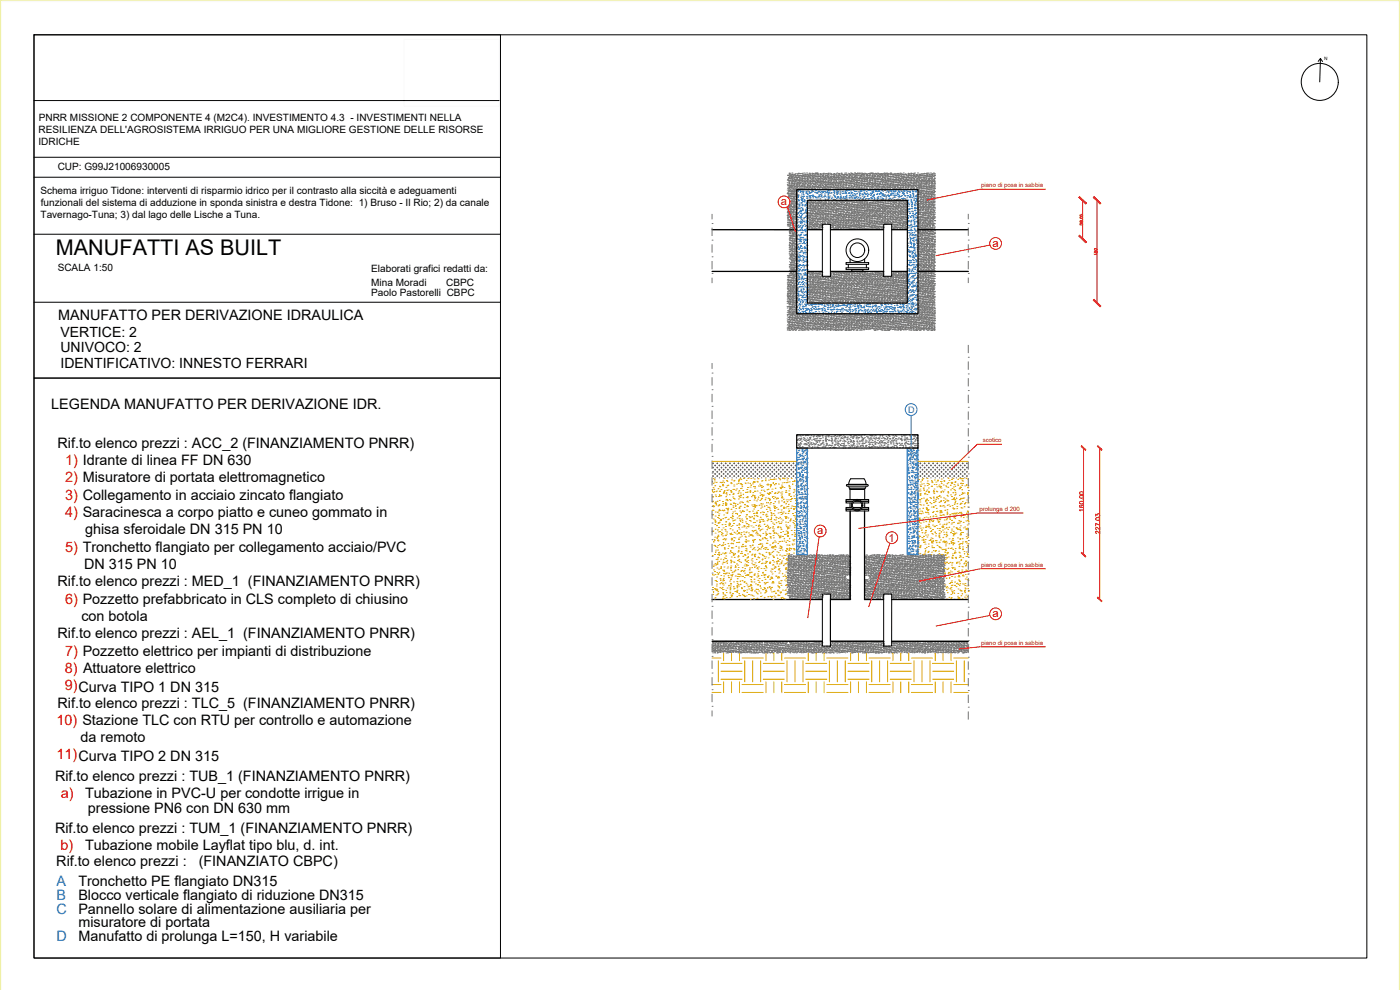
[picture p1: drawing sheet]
<svg xmlns="http://www.w3.org/2000/svg" width="420mm" height="297mm" viewBox="0 0 420 297" stroke-linecap="round" stroke-linejoin="round" font-family="sans-serif">
<defs><g id="words">
<text font-size="6.5" x="16.8" y="76.6">MANUFATTI AS BUILT</text>
<g font-size="4.3">
<text x="17.4" y="95.9">MANUFATTO PER DERIVAZIONE IDRAULICA</text>
<text x="15.4" y="122.6">LEGENDA MANUFATTO PER DERIVAZIONE IDR.</text>
<text x="17.3" y="134.3">Rif.to elenco prezzi : ACC_2 (FINANZIAMENTO PNRR)</text>
<text x="25.5" y="160.3">ghisa sferoidale DN 315 PN 10</text>
<text x="25.2" y="170.7">DN 315 PN 10</text>
<text x="17.3" y="175.9">Rif.to elenco prezzi : MED_1 (FINANZIAMENTO PNRR)</text>
<text x="17.3" y="191.5">Rif.to elenco prezzi : AEL_1 (FINANZIAMENTO PNRR)</text>
<text x="24.4" y="186.3">con botola</text>
<text x="17.3" y="212.3">Rif.to elenco prezzi : TLC_5 (FINANZIAMENTO PNRR)</text>
<text x="24.2" y="222.7">da remoto</text>
<text x="16.5" y="234.4">Rif.to elenco prezzi : TUB_1 (FINANZIAMENTO PNRR)</text>
<text x="25.6" y="239.6">Tubazione in PVC-U per condotte irrigue in</text>
<text x="26.4" y="243.9">pressione PN6 con DN 630 mm</text>
<text x="16.5" y="249.9">Rif.to elenco prezzi : TUM_1 (FINANZIAMENTO PNRR)</text>
<text x="25.6" y="255.2">Tubazione mobile Layflat tipo blu, d. int.</text>
<text x="16.9" y="259.8">Rif.to elenco prezzi :</text>
<text x="59.6" y="259.8">(FINANZIATO CBPC)</text>
<text x="23.5" y="265.7">Tronchetto PE flangiato DN315</text>
<text x="23.5" y="270">Blocco verticale flangiato di riduzione DN315</text>
<text x="23.5" y="274.2">Pannello solare di alimentazione ausiliaria per</text>
<text x="23.5" y="278">misuratore di portata</text>
<text x="23.5" y="282.3">Manufatto di prolunga L=150, H variabile</text>
</g>
<g font-size="4.3" fill="#f00">
<text x="19.6" y="139.5">1) Idrante di linea FF DN 630</text>
<text x="19.6" y="144.7">2) Misuratore di portata elettromagnetico</text>
<text x="19.6" y="150">3) Collegamento in acciaio zincato flangiato</text>
<text x="19.6" y="155.2">4) Saracinesca a corpo piatto e cuneo gommato in</text>
<text x="19.6" y="165.6">5) Tronchetto flangiato per collegamento acciaio/PVC</text>
<text x="19.6" y="181.1">6) Pozzetto prefabbricato in CLS completo di chiusino</text>
<text x="19.6" y="196.7">7) Pozzetto elettrico per impianti di distribuzione</text>
<text x="19.5" y="201.9">8) Attuatore elettrico</text>
<text x="19.4" y="207.1">9)Curva TIPO 1 DN 315</text>
<text x="17" y="217.5">10) Stazione TLC con RTU per controllo e automazione</text>
<text x="17" y="227.8">11)Curva TIPO 2 DN 315</text>
<text x="18.3" y="239.4">a)</text>
<text x="18.2" y="255">b)</text>
</g>
<g font-size="4.3" fill="#2776bb">
<text x="17" y="265.7">A</text>
<text x="17" y="270">B</text>
<text x="17" y="274.2">C</text>
<text x="17" y="282.3">D</text>
</g>
<g font-size="4.2">
<text x="18.1" y="101.2">VERTICE: 2</text>
<text x="18.1" y="105.7">UNIVOCO: 2</text>
<text x="18.1" y="110.5">IDENTIFICATIVO: INNESTO FERRARI</text>
</g>
<text font-size="3.5" fill="#f00" x="330.2" y="77.6" transform="rotate(-90 330.2 77.6)">150</text>
<g font-size="3.4" fill="#f00">
<text x="234.4" y="61.6">a</text>
<text x="297.9" y="74">a</text>
<text x="245.2" y="160.3">a</text>
<text x="266.7" y="162.7">1</text>
<text x="297.9" y="185.2">a</text>
</g>
<g font-size="3">
<text x="11.6" y="39.9">RESILIENZA DELL'AGROSISTEMA IRRIGUO PER UNA MIGLIORE GESTIONE DELLE RISORSE</text>
<text x="11.6" y="36.3">PNRR MISSIONE 2 COMPONENTE 4 (M2C4). INVESTIMENTO 4.3 - INVESTIMENTI NELLA</text>
<text x="11.6" y="43.6">IDRICHE</text>
<text x="17.3" y="51.1">CUP: G99J21006930005</text>
<text x="12.1" y="58.3">Schema irriguo Tidone: interventi di risparmio idrico per il contrasto alla siccità e adeguamenti</text>
<text x="12.2" y="65.5">Tavernago-Tuna; 3) dal lago delle Lische a Tuna.</text>
<text x="12.2" y="61.9">funzionali del sistema di adduzione in sponda sinistra e destra Tidone: 1) Bruso - Il Rio; 2) da canale</text>
<text x="17.3" y="81.3">SCALA 1:50</text>
<text x="111.4" y="81.5">Elaborati grafici redatti da:</text>
<text x="111.4" y="85.8">Mina Moradi</text>
<text x="111.4" y="88.7">Paolo Pastorelli CBPC</text>
<text x="133.9" y="85.8">CBPC</text>
</g>
<text font-size="2.7" fill="#2776bb" x="272.6" y="123.9">D</text>
<g font-size="1.8" fill="#f00">
<text x="294.5" y="56.1">piano di posa in sabbia</text>
<text x="295" y="132.7">scotico</text>
<text x="294" y="153.3">prolunga d 200</text>
<text x="294.5" y="170">piano di posa in sabbia</text>
<text x="294.5" y="193.4">piano di posa in sabbia</text>
</g>
<text font-size="1.4" x="397.4" y="18" transform="rotate(2 397.4 18)">N</text>
</g></defs>
<!-- layer: tratteggio -->
<g fill="none" stroke="#767676" stroke-width=".3">
<path d="M236.2 58.1h.1M236.3 55.3h.1M236.3 54h.1M236.3 57.1h.1M236.3 54.7l-.1 .1zM236.3 53.8h.1M236.3 55.7h.1M236.3 57.7h.1M236.4 52.6h.1M236.4 56.5l.1-.1-.1 .1M236.5 58.1h.1M236.4 59.1h.1"/>
<path d="M236.4 58h.1M236.4 59h.1M236.5 58.2h.1M236.5 56.9h.1M236.5 56.4h.1M236.5 55.6h.1M236.5 52.5h.1M236.5 54.2h.1M236.6 53.6h.1M236.6 53.3h.1M236.6 54.2h.1M236.6 58.3l.1-.1z"/>
<path d="M236.6 59.1h.1M236.6 58.6h.1M236.6 57.5h.1M236.7 59.3h.1M236.6 58.1h.1M236.7 57.1h.1M236.7 57.6h.1M236.7 53.7h.1M236.7 56.6h.1M236.7 57.2h.1M236.7 56.1h.1M236.7 54.7h.1"/>
<path d="M236.7 55.6h.1M236.8 57h.1M236.7 55.1h.1M236.8 54.6h.1M236.8 59.1h.1M236.8 54.8h.1M236.8 54.1h.1M236.8 52h.1M236.8 58.5h.1M236.8 55.8h.1M236.8 53.1h.1M236.8 53.6h.1"/>
<path d="M236.8 52.5h.1M236.9 52h.1M236.9 56.3h.1M236.9 53.3h.1M236.9 55.3h.1M236.9 57.2h.1M236.9 55.8h.1M236.9 52.5h.1M236.9 58.8h.1M236.9 58.2h.1M237 59.8h.1M236.9 52.4h.1"/>
<path d="M236.9 54.3h.1M236.9 53.6h.1M236.9 59.6h.1M236.9 54.8h.1M237 53.1h.1M237 53h.1M237 56.4h.1M237 56.9h.1M237 57.4h.1M237.1 54.1h.1M237.2 56h.1M237.2 58.5h.1"/>
<path d="M237.2 57.9h.1M237.2 52.7h.1M237.2 58h.1M237.2 53.7h.1M237.2 55.6h.1M237.2 57.5h.1M237.2 59.5h.1M237.2 59h.1M237.3 55.7h.1M237.3 58.7h.1M237.3 55.2h.1M237.4 52h.1"/>
<path d="M237.3 52.4h.1M237.3 53h.1M237.3 59h.1M237.4 59.5h.1M237.4 57.1h.1M237.4 59h.1M237.4 53.3h.1M237.4 58.5h.1M237.4 54.3h.1M237.4 58h.1M237.4 56.3h.1M237.4 59.6h.1"/>
<path d="M237.4 57.5h.1M237.5 57h.1M237.5 54.8h.1M237.5 56.5h.1M237.5 55.5h.1M237.5 56h.1M237.5 53.5h.1M237.5 57.2h.1M237.5 55h.1M237.6 54.4h.1M237.6 53.9h.1M237.6 57.9h.1"/>
<path d="M237.6 58.2h.1M237.6 53.4h.1M237.6 57.3h.1M237.6 54.9h.1M237.6 52.9h.1M237.6 55.9h.1M237.6 52.6h.1M237.6 52.4h.1M237.7 57.6h.1M237.7 51.9h.1M237.7 54.6h.1M237.7 55.1h.1"/>
<path d="M237.7 52.5h.1M237.7 52.4h.1M237.7 58.8h.1M237.7 59h.1M237.7 53.2l-.1 .1zM237.7 58.4h.1M237.7 53.2h.1M237.7 57h.1M237.8 58.1h.1M237.8 60h.1M237.8 59.4h.1M237.8 56.5h.1"/>
<path d="M237.8 52.3h.1M237.8 54.2h.1M237.8 56.1h.1M237.8 55.7h.1M237.8 57.5h.1M237.8 53.7h.1M237.9 54.1h.1M237.9 52.9h.1M237.9 59.5h.1M237.9 54.9l-.1 .2zM238 56.7h.1M238 57.3h.1"/>
<path d="M238 52.7h.1M238 56.8l.1-.1zM238 58h.1M238.1 56.5h.1M238 54.5h.1M238 59h.1M238 54.9h.1M238.1 54h.1M238.1 55.7h.1M238.1 53.5h.1M238.1 55.4h.1M238.1 57.4h.1"/>
<path d="M238.1 59.3h.1M238.1 59.4h.1M238.1 59.9h.1M238.1 57.8h.1M238.2 58.9h.1M238.2 59.4h.1M238.2 58.4h.1M238.2 53.3h.1M238.2 57.9h.1M238.2 54.3h.1M238.3 52.6h.1M238.2 57.4h.1"/>
<path d="M238.2 55.1h.1M238.2 59.6h.1M238.3 56.9h.1M238.3 56.1h.1M238.3 56.4h.1M238.3 55.4h.1M238.3 55.9h.1M238.3 58.9h.1M238.3 59.4h.1M238.3 54.8h.1M238.3 52.3h.1M238.3 57.3h.1"/>
<path d="M238.3 58.4l-.1 .1 .1-.1M238.3 54.3h.1M238.4 53.8h.1M238.4 56.7h.1M238.4 53.3h.1M238.4 56.1h.1M238.5 55.4h.1M238.4 52.8h.1M238.4 54.9h.1M238.4 52.3h.1M238.4 55.9h.1M238.4 53.9h.1"/>
<path d="M238.5 53.4h.1M238.5 60h.1M238.5 57.2h.1M238.5 52.5h.1M238.5 58.9h.1M238.6 58.3h.1M238.6 56.5h.1M238.6 58.8h.1M238.6 54.4h.1M238.6 57.5h.1M238.6 53h.1M238.6 55h.1"/>
<path d="M238.6 56.9h.1M238.7 52.7h.1M238.7 58.8h.1M238.7 57.9h.1M238.7 59.8h.1M238.7 58.3h.1M238.7 52.1h.1M238.7 54h.1M238.7 56h.1M238.7 54.1h.1M238.8 56.1h.1M238.9 54.3h.1"/>
<path d="M238.8 55.5h.1M238.8 52.8h.1M238.8 58.1h.1M238.8 53.3h.1M238.9 53.9h.1M238.9 52.8h.1M238.9 59.4h.1M238.9 59.1h.1M238.9 59.5h.1M238.9 59.8h.1M238.9 57.2h.1M238.9 59.3h.1"/>
<path d="M238.9 55.7h.1M239 58.8h.1M239 56.6h.1M239 57.8h.1M239 58.3h.1M239 57.3h.1M239 53.4h.1M239 55.3h.1M239 59.1h.1M239 56.8h.1M239 56.3h.1M239 53.9h.1"/>
<path d="M239 54.3h.1M239 59.7h.1M239.1 55.8h.1M239.1 55.3h.1M239.1 58.2h.1M239.1 60h.1M239.1 54.7h.1M239.1 53.7h.1M239.1 54.2h.1M239.2 53.2h.1M239.1 53.2h.1M239.2 52.7h.1"/>
<path d="M239.2 55.5h.1M239.2 55.1h-.1M239.2 52.2h.1M239.2 54.9h.1M239.2 53.6l.2-.1zM239.2 55.9h.1M239.3 52.2h.1M239.4 56.1h.1M239.3 52.6h.1M239.4 56h.1M239.4 56v.1M239.4 53.3h.1"/>
<path d="M239.4 56.5h.1M239.6 52.1h.1M239.5 54.2h.1M239.5 52.9h.1M239.5 54.8h.1M239.5 56.7h.1M239.5 55.2l-.1 .1zM239.6 54.9h.1M239.6 54.3h.1M239.6 52h.1M239.6 53.9h.1M239.6 55.8h.1"/>
<path d="M239.6 52.8h.1M239.8 54.9h.1M239.7 55.8h.1M239.8 55.4h.1M239.8 52.8h.1M239.8 56.2h.1M239.8 56.7h.1M239.8 53.4h.1M239.8 55.7h.1M239.8 52.6h.1M239.8 54.4h.1M239.9 55.1h.1"/>
<path d="M239.9 54.6h.1M239.9 53.2h.1M239.9 54.1h.1M239.9 56.5h.1M239.9 53.6h.1M239.9 53.1h.1M240 52.1h.1M240 52.6h.1M240 54.3h.1M240 53.7h.1M240 53.9h.1M240 55h.1"/>
<path d="M240.1 53.8h.1M240.1 56h.1M240.1 52.6h.1M240.2 54.8h.1M240.2 55.1h.1M240.2 52.1h.1M240.2 56.6h.1M240.3 56.4h.1M240.3 55.9h.1M240.3 56.6h.1M240.3 54.2h.1M240.4 53.7h.1"/>
<path d="M240.4 53.1h.1M240.4 52.7h.1M240.4 54.7h.1M240.4 56.6h.1M240.4 52.8h.1M240.4 56.2h.1M240.5 53.7h.1M240.5 55.7h.1M240.5 55.8h.1M240.6 54.2h.1M240.6 55.5h.1M240.6 56.1h.1"/>
<path d="M240.6 56.6h.1M240.6 53.4h.1M240.6 55h.1M240.6 52.1l.2-.1zM240.7 54.5h.1M240.7 54.4h.1M240.7 54h.1M240.7 55.8h.1M240.7 53.5h.1M240.7 55.3h.1M240.7 53h.1M240.7 52h.1"/>
<path d="M240.7 52.5h.1M240.8 55h.1M240.9 55h.1M240.9 53.8l.1-.1zM240.9 56.4h.1M240.9 56h.1M240.9 52.9h.1M240.9 53.6h.1M240.9 52.6h.1M241 54.4h.1M241 55.5l.2-.1-.2 .2M241.1 56.6h.1"/>
<path d="M241.1 55.2h.1M241.1 54.7h.1M241.1 54h.1M241.2 54.2h.1M241.2 52.5h.1M241.2 51.9h.1M241.3 55.8h.1M241.3 52.9h.1M241.3 52.6h.1M241.3 54.5h.1M241.3 56.4h.1M241.3 55.2h.1"/>
<path d="M241.4 53.3h.1M241.3 53h.1M241.4 56.5h.1M241.4 55.8h.1M241.4 53.6h.1M241.4 55.5h.1M241.4 56h.1M241.4 55.4h.1M241.4 54.4h.1M241.4 54.9h.1M241.4 56.8h.1M241.4 53.9h.1"/>
<path d="M241.4 53.5h.1M241.5 53.4h.1M241.5 54.4h.1M241.5 56.2h.1M241.5 52.9h.1M241.5 54.6h.1M241.5 52.4h.1M241.5 54.1h.1M241.5 56.3h.1M241.7 55.1h.1M241.7 52.9h.1M241.7 54.8h.1"/>
<path d="M241.7 56.8h.1M241.7 56h.1M241.8 52.2h.1M241.7 52.4h.1M241.7 52.7h.1M241.7 51.9l.1 .1M241.8 51.9v.1M241.8 56.8h.1M241.8 56.2h.1M242 55h.1M241.9 56.6h.1M241.9 54h.1"/>
<path d="M241.9 53.5h.1M242 54.3h.1M242 53.1h.1M242 51.9h.1M242.1 54.6h.1M242.1 52.9h.1M242.1 56.9h.1M242.1 56.4h.1M242.2 55.8h.1M242.2 55.9h.1M242.2 55.3h.1M242.2 52.4h.1"/>
<path d="M242.2 54.3h.1M242.2 56.3h.1M242.2 54.8h.1M242.2 56.2h.1M242.2 54.2h.1M242.2 55.6h.1M242.3 53.9h.1M242.3 53.8h.1M242.3 53.5h.1M242.3 55.4h.1M242.3 52.8h.1M242.3 53.3h.1"/>
<path d="M242.3 54.5h.1M242.3 52.3l.1-.1zM242.3 52.3h.1M242.3 53.4h.1M242.3 52.9h.1M242.4 55.3h.1M242.4 56.7h.1M242.5 56.7h.1M242.5 53.9h.1M242.5 55.1h.1M242.6 54h.1M242.5 56.1h.1"/>
<path d="M242.5 54.7h.1M242.5 56.6h.1M242.6 52.7h.1M242.7 52.8h.1M242.6 55.6h.1M242.6 56.4h.1M242.6 55h.1M242.7 56.7h.1M242.7 55.8l.1-.1zM242.7 52.3h.1M242.8 55.7h.1M242.8 56.1h.1"/>
<path d="M242.8 54.3h.1M242.9 53.3h.1M242.9 52h.1M242.9 52.9h.1M242.9 56.8h.1M242.9 56.2h.1M243 55.7h.1M243 55.2h.1M243 54.7h.1M243 55.9h.1M243 54.2h.1M243 55h.1"/>
<path d="M243 53.7h.1M243 54.4h.1M243.1 52.7h.1M243.1 53.2h.1M243.1 52.2h.1M243.1 53.5h.1M243.1 52.3h.1M243.1 54.2h.1M243.1 56.1h.1M243.1 54.5h.1M243.1 53.3h.1M243.1 55.2h.1"/>
<path d="M243.2 54.5h.1M243.2 55.5h.1M243.3 52.8h.1M243.3 55.1h.1M243.3 54.2h.1M243.3 56.1h.1M243.4 56.6h.1M243.4 52.8h.1M243.4 54.4h.1M243.4 53.8h.1M243.4 52.6h.1M243.4 54.5h.1"/>
<path d="M243.4 56.5h.1M243.5 56.7h.1M243.5 55.4h.1M243.6 53.4h.1M243.6 54.9h.1M243.6 54.3h.1M243.7 52.1h.1M243.7 52h.1M243.8 56.2h.1M243.7 56.6h.1M243.7 53h.1M243.7 56.1h.1"/>
<path d="M243.7 56.5h.1M243.7 55.1h.1M243.7 55.6h.1M243.8 54.6h.1M243.8 56h.1M243.8 54.1h.1M243.8 53.6h.1M243.8 55.9h.1M243.8 53.1h.1M243.8 53.8h.1M243.8 52.6h.1M243.8 53.2h.1"/>
<path d="M243.9 52.1h.1M243.9 53.6h.1M243.9 52.4h.1M243.9 54.6h.1M243.9 52.6l.1-.1zM244 52.1h.1M244 54h.1M244 56h.1M244 54.3h.1M244 53.1h.1M244 55.1h.1M244.2 55.1h.1"/>
<path d="M244.1 55.1h.1M244.1 56.1h.1M244.1 55.9h.1M244.2 55.4h.1M244.2 52.8h.1M244.2 53.2h.1M244.2 54.2l-.1 .1zM244.2 52.6h.1M244.3 56.5h.1M244.3 56.7h.1M244.3 56.1l.1-.1zM244.3 52.4h.1"/>
<path d="M244.3 54.4h.1M244.3 56.3h.1M244.4 53.7h.1M244.4 54.4h.1M244.5 54h.1M244.5 56.5h.1M244.5 56h.1M244.5 52h.1M244.5 55.5h.1M244.5 53h.1M244.5 55h.1M244.5 55.3h.1"/>
<path d="M244.6 54.5h.1M244.6 54.8h.1M244.6 53.5h.1M244.6 54h.1M244.6 53h.1M244.6 55.5h.1M244.6 52.5h.1M244.6 52.6h.1M244.6 56h.1M244.6 52h.1M244.7 56.9h-.1M244.7 56.9h.1"/>
<path d="M244.7 55.8h.1M244.7 53.6h.1M244.7 54.6h.1M244.8 53.1h.1M244.9 52.9h.1M244.8 56.6h.1M244.9 52h.1M244.9 53.9h.1M244.9 55.8h.1M244.9 56.8h.1M244.9 55.2h.1M244.9 53h.1"/>
<path d="M244.9 54.9h.1M244.9 54.7h.1M244.9 56.2h.1M245.1 55.8h.1M245 54.2h.1M245.1 52.1h.1M245 52.8h.1M245 52h.1M245.1 55.3h.1M245.1 56.8h.1M245.2 52.5h.1M245.3 53.3h.1"/>
<path d="M245.2 51.9h.1M245.2 54.4h.1M245.2 52.3h.1M245.2 54.2h.1M245.2 56.1h.1M245.3 56.4h.1M245.3 56.9h.1M245.3 55.9h.1M245.3 56.3h.1M245.3 55.4h.1M245.3 52.1h.1M245.3 54.9h.1"/>
<path d="M245.3 53h.1M245.4 54.7h.1M245.3 54.4h.1M245.3 54.1h.1M245.4 53.4h.1M245.4 53.9h.1M245.4 53.6h.1M245.4 52.9h.1M245.4 52.4h.1M245.5 54.4h.1M245.4 56h.1M245.5 54.6h.1"/>
<path d="M245.5 53.6h.1M245.5 52.8l.2-.1zM245.7 55.7h.1M245.7 56.3h.1M245.8 53.5h.1M245.7 55.2h.1M245.7 53h.1M245.7 53.5h.1M245.7 56.2h.1M245.7 53.7h.1M245.8 56.7h.1M245.8 52.9h.1"/>
<path d="M245.8 52.8h.1M245.8 54.8h.1M245.8 56.8h.1M245.9 54.4l-.2 .2zM246 56.4h.1M245.9 56.7v.1M245.9 54h.1M245.9 56.7l-.1 .1M245.9 56.8h.1M246 56.8h.1M246 54.4h.1M246 55.8h.1"/>
<path d="M246 56.3h.1M246.1 55.3h.1M246.1 55.1h.1M246.1 55.7h.1M246.1 56.2l-.2 .1zM246.2 52.4h.1M246.1 54.8h.1M246.1 54.3h.1M246.1 52.1h.1M246.1 54.1h.1M246.1 56h.1M246.1 53.8h.1"/>
<path d="M246.1 52.9h.1M246.1 53.3h.1M246.1 52.4h.1M246.1 53.1h.1M246.2 52.3h.1M246.2 52.8h.1M246.2 56.2h.1M246.3 55.3h.1M246.3 56h.1M246.3 53.5h.1M246.3 53.7h.1M246.4 54.7h.1"/>
<path d="M246.4 55.1h.1M246.5 54.5h.1M246.5 52.3h.1M246.5 55.3h.1M246.6 56.2h.1M246.6 54.5h.1M246.7 54.2h.1M246.6 55.6h.1M246.6 52.9h.1M246.6 53.6h.1M246.6 55.5h.1M246.7 56.5h.1"/>
<path d="M246.7 52.7h.1M246.7 54.6h.1M246.7 52.8h.1M246.8 56.8h.1M246.8 56.7h.1M246.8 55.7h.1M246.8 56.2h.1M246.8 54.5h.1M246.9 55.2h.1M246.9 53.9h.1M246.9 54.2h.1M246.9 54.7h.1"/>
<path d="M246.9 53.7h.1M246.9 53.2h.1M246.9 52.1h.1M246.9 56.9h.1M247 52.7h.1M247 53.1h.1M247 52.2h.1M247.1 53.1h.1M247 52h.1M247 53.9h.1M247 55.8h.1M247 55h.1"/>
<path d="M247.1 56.1h.1M247.1 52.2h.1M247.1 53.7h.1M247.2 55.9h.1M247.2 56.6h.1M247.2 54.7h.1M247.2 56.1h.1M247.2 53.9h.1M247.2 52.3h.1M247.3 53.3h.1M247.3 53l-.1 .1zM247.4 55.3h.1"/>
<path d="M247.4 54.8l.1-.1zM247.5 52h.1M247.4 56.3h.1M247.4 54.4h.1M247.4 52.9h.1M247.5 53.5h.1M247.6 54.8h.1M247.5 53.4h.1M247.5 55.4h.1M247.6 56h.1M247.6 56.9h.1M247.6 56.4h.1"/>
<path d="M247.6 56.6h.1M247.6 55.5h.1M247.6 52.5h.1M247.6 54.4h.1M247.7 54.6h.1M247.6 56.1h.1M247.6 55.6h.1M247.6 55.1h.1M247.6 53.3h.1M247.6 54.5h.1M247.7 54.1h.1M247.7 52.7h.1"/>
<path d="M247.7 56.4l-.1 .2zM247.7 53.6h.1M247.7 53.1h.1M247.7 52.6h.1M247.7 52.2h.1M247.8 52.1h.1M247.8 56.5h.1M247.8 53.1h.1M247.9 55.8h.1M247.8 53.8h.1M247.9 56.1h.1M247.9 53.8h.1"/>
<path d="M247.9 55.7h.1M248 53.7h.1M247.9 53.7h.1M248 55.4h.1M248 54.7h.1M248 54.9h.1M248.1 52.7h.1M248.1 56.5h.1M248.1 52.1h.1M248.2 56h.1M248.2 55.3h.1M248.2 56.3h.1"/>
<path d="M248.2 53.2h.1M248.4 52.6h.1M248.3 53h.1M248.3 52.4h.1M248.3 56.5h.1M248.4 56h.1M248.4 54.8h.1M248.4 55.5h.1M248.4 54.3h.1M248.4 55h.1M248.4 53.3h.1M248.4 55.2h.1"/>
<path d="M248.4 54.5h.1M248.5 54h.1M248.5 52.1h.1M248.5 56.2h.1M248.5 53.5h.1M248.5 54.6h.1M248.5 52.4h.1M248.5 54.3h.1M248.6 53.6h.1M248.5 52.5h.1M248.5 53h.1M248.5 52h.1"/>
<path d="M248.5 55.4h.1M248.6 55.3h.1M248.6 52.2h.1M248.6 53.2h.1M248.6 52.6h.1M248.7 56.1h.1M248.7 56.4h.1M248.8 54.7v.1M248.8 54.2h.1M248.8 53.8h.1M248.8 53.6h.1M248.8 55.5h.1"/>
<path d="M248.8 53.7h.1M248.8 54.8h.1M248.9 54.3h.1M248.9 53.2l-.1 .1zM249 54.7h.1M249 55.9h.1M249 55.4h.1M249 56.4h.1M249 52h.1M249.1 53h.1M249.1 56.4h.1M249.1 55.8h.1"/>
<path d="M249.1 55.1h.1M249.2 56.4h.1M249.3 53.2h.1M249.2 55.9h.1M249.2 53.6h.1M249.2 54.9h.1M249.2 55.4h.1M249.2 53.1h.1M249.2 54.4h.1M249.2 53.9h.1M249.3 53.4h.1M249.3 52.9h.1"/>
<path d="M249.3 56.9h.1M249.3 54.6h.1M249.3 52.4h.1M249.3 53.1h.1M249.3 55.1h.1M249.3 56.7l-.1 .1zM249.3 56h.1M249.3 54.1h.1M249.3 56.1h.1M249.4 52.2h.1M249.4 54.2h.1M249.4 53.2h.1"/>
<path d="M249.4 52.5h.1M249.5 55.8h.1M249.5 56.2h.1M249.5 55.2h.1M249.6 52.1h.1M249.6 53h.1M249.6 53.8h.1M249.6 52.5h.1M249.6 54.8h.1M249.6 53.7h.1M249.7 56.3h.1M249.7 53.5h.1"/>
<path d="M249.7 55.4h.1M249.8 54.9h.1M249.8 55.4h.1M249.8 56.4h.1M249.9 54.9h.1M249.9 55.2h.1M249.9 53h.1M249.9 56.8h.1M249.9 54.6h.1M249.9 56.3h.1M250 55.3h.1M250 55.8h.1"/>
<path d="M250 54.8h.1M250 52.4h.1M250 54.3h.1M250 53.8h.1M250 53.3h.1M250.1 52.8h.1M250.1 55.7h.1M250.1 56h.1M250.1 52.2h.1M250.1 54.6h.1M250.1 52.9h.1M250.2 56.8h.1"/>
<path d="M250.2 53.8h.1M250.2 52.2h.1M250.2 53h.1M250.2 54.9h.1M250.2 53.2h.1M250.2 55.9h.1M250.3 56.6h.1M250.3 52.1h.1M250.3 54h.1M250.3 54.6h.1M250.3 56.2h.1M250.4 53.8h.1"/>
<path d="M250.4 53.6l.1-.1zM250.4 54.8h.1M250.5 52.7h.1M250.5 52.8h.1M250.5 55.1h.1M250.5 52.3h.1M250.5 53.3h.1M250.5 55.2h.1M250.6 56.7h.1M250.6 55.4h.1M250.7 55.5h.1M250.6 56.4h.1"/>
<path d="M250.7 53.7h.1M250.7 56.7h.1M250.7 56.2h.1M250.7 54h.1M250.7 53.1h.1M250.7 55.7h.1M250.7 53.4h.1M250.7 55.2h.1M250.7 55.2l-.1 .1zM250.8 54.7h.1M250.8 53.7h.1M250.8 54.2h.1"/>
<path d="M250.8 53.2h.1M250.8 52.6h.1M250.8 52.1h.1M250.9 54.5h.1M251 54.9h.1M250.9 54.7h.1M251 52.3h.1M251 56.1h.1M251 53.3h.1M251 55.6h.1M251.1 56.7h.1M251.1 52.8h.1"/>
<path d="M251.1 54.7h.1M251.1 54.4h.1M251.1 53.4h.1M251.1 56.2h.1M251.1 55.8h.1M251.1 51.9h.1M251.1 53.8h.1M251.1 56.1h.1M251.2 56.6h.1M251.2 53.9h.1M251.2 54.9h.1M251.3 53.9h.1"/>
<path d="M251.5 53.3h.1M251.4 55.5h.1M251.4 55h.1M251.4 56.5h.1M251.4 53.2h.1M251.4 55.1h.1M251.5 56.6h.1M251.5 55.6h.1M251.5 56.1h.1M251.5 52.8h.1M251.5 53.1h.1M251.5 55.1h.1"/>
<path d="M251.5 52.2h.1M251.5 54.6h.1M251.6 52.7h.1M251.6 54.1h.1M251.6 53.6h.1M251.6 56h.1M251.6 56.2h.1M251.6 53.1h.1M251.6 52.5h.1M251.7 52h.1M251.7 53.3h.1M251.7 54.7h.1"/>
<path d="M251.8 52.3h.1M251.8 54.9h.1M251.8 53.9h.1M251.8 54.4h.1M251.8 53.3h.1M251.9 52.2h.1M251.9 56.3h.1M251.9 56.5h.1M251.9 52l-.1 .1zM252 52.7h.1M252 54.6h.1M252 55.4h.1"/>
<path d="M252 55v.1M252 53.7h.1M252 55.6h.1M252 53.9h.1M252.1 54.9h.1M252.1 55l-.1 .1M252.1 52.7h.1M252.2 56.5h.1M252.2 53.7l-.2 .2zM252.2 54.3h.1M252.2 53.7h.1M252.2 55.5h.1"/>
<path d="M252.2 56.1h.1M252.3 56h.1M252.3 56.5h.1M252.4 53.9h.1M252.3 55.5h.1M252.3 55h.1M252.3 54.4h.1M252.3 53.1h.1M252.3 53h.1M252.3 56.9h.1M252.3 53.9h.1M252.3 55.5l-.1 .1z"/>
<path d="M252.4 53.5h.1M252.4 52.9h.1M252.4 54.8h.1M252.4 51.9h.1M252.4 52.4h.1M252.4 56.8h.1M252.5 52.1h.1M252.5 56.5h.1M252.5 54.7h.1M252.5 56.7l-.1 .1M252.6 55.9h.1M252.6 53.7h.1"/>
<path d="M252.6 52.4h.1M252.6 53.2h.1M252.6 53.3h.1M252.7 52.8v.1M252.8 56.3h.1M252.8 52.8l-.1 .1M252.8 54.2h.1M252.9 55.6h.1M252.8 53.9h.1M252.8 56.4h.1M252.9 54.9h.1M252.9 52.5h.1"/>
<path d="M252.9 54.4h.1M252.9 53.5h.1M252.9 55.5h.1M252.9 53.9h.1M252.9 55.9h.1M253 55.3h.1M253 56.9h.1M253 56.4h.1M253 53.1h.1M253 55.9h.1M253 52.6h.1M253 55.5h.1"/>
<path d="M253.1 55.4h.1M253.1 56.5h.1M253.1 54.4h.1M253.1 54.9h.1M253.1 53.9h.1M253.1 56.4h.1M253.1 53.3h.1M253.1 53.2h.1M253.1 55.1h.1M253.2 52.8h.1M253.2 52.3h.1M253.3 54.5h.1"/>
<path d="M253.2 53.6h.1M253.2 54.8h.1M253.2 56.7h.1M253.3 55.3h.1M253.3 54.8h.1M253.3 56.2h.1M253.4 54.7h.1M253.4 52.5h.1M253.4 52.4h.1M253.4 52h.1M253.4 53.4h.1M253.5 55.8h.1"/>
<path d="M253.6 53.4h.1M253.6 56.4h.1M253.6 52.2l-.1 .2zM253.6 53h.1M253.6 54h.1M253.7 56.9h.1M253.7 55h.1M253.8 56.2h.1M253.7 56.2h.1M253.8 52.9h.1M253.7 54.7h.1M253.7 52.4h.1"/>
<path d="M253.7 54.3h.1M253.8 54.1h.1M253.8 56.8h.1M253.8 53.4h.1M253.8 55.3h.1M253.8 54l-.1 .1zM253.8 56.3h.1M253.8 55.8h.1M253.8 51.9h.1M253.9 55.3h.1M253.9 55.6h.1M253.9 54.7h.1"/>
<path d="M253.9 54.2h.1M253.9 56.5h.1M253.9 53.7h.1M253.9 55.2h.1M254 52.4h.1M253.9 52.7h.1M253.9 53.2h.1M254 54h.1M254 52.2h.1M254 53.2h.1M254 55.7l-.1 .1zM254.1 56.8h.1"/>
<path d="M254.1 56.3h.1M254.1 52.7h.1M254.1 54.6h.1M254.1 56.6h.1M254.1 53.5h.1M254.1 54.1h.1M254.2 54.8h.1M254.2 55.1v.1M254.2 55.2l.1 .1M254.2 55.2v.1M254.3 52.4h.1M254.3 53.4h.1"/>
<path d="M254.3 54.6h.1M254.4 56.4h.1M254.6 54h.1M254.5 55.7h.1M254.5 56.2h.1M254.5 54h.1M254.5 55h.1M254.5 53.5h.1M254.6 52.9h.1M254.6 56.7h.1M254.6 56.2h.1M254.6 56.9h.1"/>
<path d="M254.6 55.7h.1M254.6 56.1h.1M254.6 51.9l.1 .1M254.6 55.1h.1M254.6 52.2h.1M254.6 51.9h.1M254.7 54.6h.1M254.7 54.1h.1M254.7 55.6h.1M254.7 53.2h.1M254.7 53.6h.1M254.7 56.6h.1"/>
<path d="M254.7 51.9v.1M254.7 52.6h.1M254.7 53.1h.1M254.7 54h.1M254.7 56.9h.1M254.7 56.9h-.1M254.7 52.1h.1M254.8 53.2h.1M254.9 52.9h.1M254.8 55.6h.1M254.9 55.1h.1M254.9 53h.1"/>
<path d="M255 52.3h.1M255 54.8h.1M255 52.5h.1M255 54.5h.1M255 56.4h.1M255 55.8h.1M255 56.1h.1M255.1 52.5h.1M255.1 54.1h.1M255.1 55.8h-.1M255.1 53.4h.1M255.2 56.4h.1"/>
<path d="M255.2 52.5l-.1 .1zM255.2 55h.1M255.3 51.9h.1M255.3 54.4h.1M255.3 54h.1M255.3 55h.1M255.3 54.4l.1-.2zM255.3 55.3h.1M255.3 52.2h.1M255.4 56.6h.1M255.4 56.1h.1M255.4 55.1h.1"/>
<path d="M255.4 55.6h.1M255.4 54.6h.1M255.4 54h.1M255.4 55.5h.1M255.5 53.5h.1M255.5 54.6v.1M255.5 53h.1M255.5 55.6h.1M255.5 52.5h.1M255.5 54h.1M255.5 55.9h.1M255.5 52h.1"/>
<path d="M255.5 52.8h.1M255.5 56.6h.1M255.5 52.1h.1M255.5 56.4h.1M255.6 53.1h.1M255.6 55h.1M255.6 56.6h.1M255.6 53.3h.1M255.6 56l-.1 .1zM255.7 54.4h.1M255.7 53.9h.1M255.8 53.5h.1"/>
<path d="M255.8 52h.1M255.8 54.9h.1M255.9 52.5h.1M255.9 52.4h.1M255.9 54.3h.1M255.9 56.2h.1M255.9 53.5h.1M256 56.5h.1M255.9 52.2h.1M256 56.6h.1M256 56h.1M256 53.1h.1"/>
<path d="M256.1 53.8h.1M256.1 53.3h.1M256.1 54.1h.1M256.2 52.4h.1M256.1 55.1h.1M256.1 56.5h.1M256.2 56h.1M256.2 55.4h.1M256.2 54.9h.1M256.2 54.3h.1M256.2 54.4h.1M256.2 53.4h.1"/>
<path d="M256.2 53.9h.1M256.3 52.9h.1M256.3 55.4h.1M256.3 52.4h.1M256.3 55.7h.1M256.3 56.6h.1M256.4 56h.1M256.4 55.4h.1M256.4 53.3h.1M256.4 53.8h.1M256.4 55.8h.1M256.4 51.9h.1"/>
<path d="M256.5 53.2h.1M256.5 52.9h.1M256.5 54.8h.1M256.5 56.8h.1M256.5 52.6h.1M256.5 51.9h.1M256.6 56.5h.1M256.6 54.9h.1M256.6 53.7h.1M256.8 54.2h.1M256.7 52.5h.1M256.7 53.5h.1"/>
<path d="M256.7 52.9l.1-.1zM256.8 55.4h.1M256.8 52.2h.1M256.8 56.1h.1M256.8 54.8h.1M256.9 52h.1M256.8 56.5h.1M256.9 52.6h.1M256.9 52.1h.1M256.9 56.9h.1M256.9 54.1h.1M256.9 56.4h.1"/>
<path d="M256.9 55.1h.1M256.9 55.8h.1M257 55.3h.1M257 55.9h.1M257 54.8h.1M257 54.3h.1M257.1 53.2h.1M257.1 53.1h.1M257 53.3h.1M257 53.8h.1M257 54.5l-.1 .1zM257 52.8h.1"/>
<path d="M257 53.1h.1M257.1 52.3h.1M257.1 55.7h.1M257.1 56.7h.1M257.2 54.7h.1M257.3 55.9h.1M257.2 54.2h.1M257.2 53.3h.1M257.2 56.2l-.1 .2zM257.3 52h.1M257.3 53.7h.1M257.3 55.6h.1"/>
<path d="M257.3 54.4h.1M257.3 52.8h.1M257.3 54.7h.1M257.3 56.6h.1M257.4 55.3h.1M257.5 52h.1M257.4 52.5h.1M257.4 54.9h.1M257.5 52.6h.1M257.5 56.4h.1M257.5 55.6h.1M257.7 54.8h.1"/>
<path d="M257.6 54.2h.1M257.6 53.6h.1M257.6 56.5h.1M257.7 56.6h.1M257.7 52.1h.1M257.7 54h.1M257.7 56h.1M257.7 56.8h.1M257.7 55.8h.1M257.7 56.3h.1M257.7 55.3h.1M257.7 54.2h.1"/>
<path d="M257.7 54.7h.1M257.7 55.1h.1M257.8 54.2h.1M257.8 53.7h.1M257.8 53.2h.1M257.8 52.7h.1M257.8 51.9h.1M257.9 52.2h.1M257.9 56.3h.1M257.9 55.8h.1M258 53.7h.1M258 56.7h.1"/>
<path d="M258 53.6h.1M258 53h.1M258 53.4h.1M258.1 56.8h.1M258.2 56.5h.1M258.1 52h.1M258.1 54.1h.1M258.2 53.5h.1M258.2 55.5h.1M258.2 53.3h.1M258.2 55h.1M258.2 52.6h.1"/>
<path d="M258.2 54.6h.1M258.3 55.7h.1M258.3 52.6h.1M258.3 55.1h.1M258.3 53.6h.1M258.3 53.1l.2-.1zM258.4 52.9h.1M258.4 54.4h.1M258.4 52.4h.1M258.4 56.5h.1M258.5 56.6h.1M258.5 56.2h.1"/>
<path d="M258.6 55.4h.1M258.5 56.1h.1M258.5 55.6h.1M258.5 55.1h.1M258.5 54.2h.1M258.5 55.8h.1M258.6 54.1h.1M258.6 54.6h.1M258.6 53.5h.1M258.6 51.9h.1M258.6 53.9h.1M258.6 53.6h.1"/>
<path d="M258.6 53.1h.1M258.6 55.6h.1M258.6 52.6h.1M258.6 52.1h.1M258.7 54.9h.1M258.7 55.1h.1M258.7 54.6h.1M258.7 55.8h.1M258.8 56.8h.1M258.8 52.4h.1M258.8 56.7h.1M258.8 53.4h.1"/>
<path d="M258.9 54.3h.1M258.9 55.6h.1M258.9 56.6h.1M258.9 52h.1M259 52.9h.1M259 56.7h.1M259 55h.1M259.1 53.4h.1M259.1 55.3h.1M259.1 52.2h.1M259.1 54.5h.1M259.1 53.9h.1"/>
<path d="M259.1 52.6h.1M259.1 52.5h.1M259.1 54.4h.1M259.1 56.3h.1M259.1 53.6h.1M259.3 53.2h.1M259.2 56.5h.1M259.3 56h.1M259.3 53.4h.1M259.3 55.5h.1M259.3 55h.1M259.3 54h.1"/>
<path d="M259.3 54.5h.1M259.3 54.2h.1M259.4 53.5h.1M259.4 52.3h.1M259.4 53h.1M259.4 55.2h.1M259.5 56h.1M259.4 52.5h.1M259.4 52h.1M259.4 56.6h.1M259.4 55.6h.1M259.4 56.1h.1"/>
<path d="M259.4 53.7h.1M259.5 54.5h.1M259.5 53.9h.1M259.5 53.3h.1M259.6 55.8h.1M259.6 52.1h.1M259.6 56.8h.1M259.7 53.5h.1M259.7 54.4h.1M259.7 55.7h.1M259.8 54.9h.1M259.8 52.1h.1"/>
<path d="M259.8 56.1h.1M259.8 55.5h.1M259.8 56.9h.1M259.9 55h.1M259.9 53.3h.1M259.9 52.8h.1M259.9 52.7h.1M259.9 53.2h.1M259.9 55.1h.1M260 53.6h.1M260 56.6h.1M260 56.4h.1"/>
<path d="M260 52.3h.1M260 54.2h.1M260 56.2h.1M260 55.9h.1M260.1 55.4h.1M260.1 54.9h.1M260.1 53.8h.1M260.1 56.6h.1M260.1 53.3v.1M260.1 54.4h.1M260.1 53.9h.1M260.2 53.8h.1"/>
<path d="M260.1 53.4h.1M260.2 52.4h.1M260.2 52.9h.1M260.2 54.3h.1M260.2 55.1l.1-.1zM260.2 55.2h.1M260.2 55.4h.1M260.2 54.9h.1M260.4 53.6h.1M260.4 56.6h.1M260.3 52.7h.1M260.3 55.5h.1"/>
<path d="M260.3 52.1h.1M260.3 53.6h.1M260.4 55.8h.1M260.4 56.8l.1-.1zM260.4 56h.1M260.4 56.8h.1M260.5 53.5h.1M260.5 53.2h.1M260.6 52.7h.1M260.6 54.6h.1M260.6 52.1h.1M260.6 54.8h.1"/>
<path d="M260.6 54.3h.1M260.8 55.5h.1M260.7 55.1h.1M260.7 52.1h.1M260.8 55.8h.1M260.8 52.7h.1M260.8 53.7h.1M260.8 56.8h.1M260.8 55.4h.1M260.8 56.3h.1M260.8 53.1h.1M260.8 55h.1"/>
<path d="M260.9 54.8h.1M260.9 55.3h.1M260.9 54.3h.1M260.9 52.6h.1M260.9 56.6h.1M260.9 53.8h.1M260.9 52.2h.1M260.9 54.1h.1M260.9 56h.1M260.9 53.3h.1M260.9 52.8h.1M261 52.3h.1"/>
<path d="M261 56.5h.1M261 54.3h.1M261 55.3h.1M261.1 54.4h.1M261 53.7h.1M261.1 51.9h.1M261.2 55.9h.1M261.2 54.8h.1M261.2 55.3h.1M261.2 56.9h.1M261.2 53.4h.1M261.2 52.4h.1"/>
<path d="M261.3 52h.1M261.3 53.5h.1M261.3 56.4h.1M261.4 55.8h.1M261.4 52.1h.1M261.5 53.3h.1M261.4 53.6h.1M261.5 53.1h.1M261.4 53.7h.1M261.5 51.9h.1M261.5 55.1h.1M261.6 56.2h.1"/>
<path d="M261.6 56.7h.1M261.6 52.7h.1M261.6 54.2h.1M261.6 53.7h.1M261.6 55.7h.1M261.6 54.7h.1M261.6 55.2h.1M261.7 54.2h.1M261.7 54.7h.1M261.7 53.7h.1M261.7 53.2h.1M261.7 56.7h.1"/>
<path d="M261.7 53.5l-.1 .1zM261.7 52.7h.1M261.7 52.9h.1M261.7 54.8h.1M261.7 56.8h.1M261.7 52.2h.1M261.7 55.8h.1M261.8 55.3h.1M261.9 52.2h.1M261.8 54.3h.1M261.8 52h.1M261.8 53.9h.1"/>
<path d="M261.8 55.9h.1M261.8 55.4l.1-.1zM261.8 53.1h.1M261.9 52.5h.1M261.9 52h.1M261.9 55.9h.1M261.9 56.3h.1M262 55h.1M262 53.6h.1M262 55.9h.1M262 56.9h.1M262.1 53.6h.1"/>
<path d="M262.1 55.2h.1M262.1 53.3h.1M262.2 54.6h.1M262.2 52.2h.1M262.2 52.4h.1M262.3 55.1h.1M262.3 55.7h.1M262.3 56.6h.1M262.3 52.5h.1M262.4 56.1h.1M262.4 55.6h.1M262.4 52.8h.1"/>
<path d="M262.4 55.1h.1M262.4 53h.1M262.4 53.7h.1M262.4 53.9h.1M262.4 54.6h.1M262.4 54.1h.1M262.5 53.1h.1M262.5 53.6h.1M262.6 53.7h.1M262.6 56.8h.1M262.5 52.6h.1M262.5 56.8h.1"/>
<path d="M262.5 52.1h.1M262.5 56.7h.1M262.6 54h.1M262.6 54.6h.1M262.6 54.4h.1M262.6 55.3h.1M262.6 52.8h.1M262.6 54.7h.1M262.6 56.6h.1M262.7 52h.1M262.7 53.8h.1M262.7 55.7h.1"/>
<path d="M262.8 54.8h.1M262.8 52.8h.1M262.7 55.1h.1M262.8 52.4h.1M262.8 56h.1M263 55.6h.1M262.9 56.2h.1M262.9 56.8h.1M262.9 53.6h.1M263 56h.1M262.9 54h.1M263 53.5h.1"/>
<path d="M263 55h.1M263 53.1h.1M263 52.2h.1M263.1 54.5h.1M263.1 55.2h.1M263.1 56.5h.1M263.1 52l-.1 .1zM263.2 55.5h.1M263.2 56h.1M263.2 55h.1M263.2 54.5h.1M263.2 52.8h.1"/>
<path d="M263.3 54.5h.1M263.2 54h.1M263.2 53.8h.1M263.2 53.5h.1M263.2 56.1h.1M263.3 53h.1M263.3 55.6h.1M263.3 52.5h.1M263.3 52h.1M263.3 53.4h.1M263.3 56.8h.1M263.3 53.7l-.1 .2z"/>
<path d="M263.4 52.8h.1M263.4 52.6h.1M263.4 54.4h.1M263.4 55.6l.1-.1zM263.4 56.7h.1M263.4 55.4h.1M263.5 52h.1M263.5 52.6h.1M263.5 54.5h.1M263.5 56.5h.1M263.5 53.9h.1M263.6 53.6h.1"/>
<path d="M263.6 55.6h.1M263.7 53.4h.1M263.6 56h.1M263.7 55.5h.1M263.7 53.7h.1M263.7 55h.1M263.7 53.6h.1M263.7 52.8h.1M263.8 52.2h.1M263.9 56.2h.1M263.8 56.1h.1M263.9 54.9h.1"/>
<path d="M263.9 56.8h.1M263.9 52.9h.1M263.9 56.4h.1M263.9 53.3h.1M263.9 55.2h.1M263.9 55.4h.1M263.9 55.9h.1M264.1 52.3h.1M264 54.9h.1M264 54.4h.1M264 53.9h.1M264 52.8h.1"/>
<path d="M264 53.4h.1M264 53.8h.1M264.1 52.9h.1M264.1 54.9h.1M264.1 56.1h.1M264.1 52.4h.1M264.1 54.4h.1M264.1 55.2h.1M264.1 52.2h.1M264.1 56.8h.1M264.2 54.4h.1M264.2 55.5h.1"/>
<path d="M264.2 55.4h.1M264.3 52.1h.1M264.3 52.7h.1M264.4 56.5h.1M264.4 52.5h.1M264.4 54.4h.1M264.4 56.3h.1M264.4 56h.1M264.5 54.3h.1M264.5 53.5h.1M264.5 55.4h.1M264.5 53.8h.1"/>
<path d="M264.6 54h.1M264.5 53.6h.1M264.5 52.7h.1M264.6 52.3h.1M264.6 54.9h.1M264.6 52.4l.2-.1zM264.7 56.9h.1M264.7 56.8h.1M264.7 56.3h.1M264.7 55.8h.1M264.7 55.3h.1M264.7 52.1h.1"/>
<path d="M264.7 55.2h.1M264.7 53.9h.1M264.8 54.3h.1M264.8 54.8h.1M264.8 54.7h.1M264.8 56.6h.1M264.8 53.8h.1M264.8 56.5h.1M264.8 52.8h.1M264.8 56.9h-.1M264.8 56.9h.1M264.8 53.3h.1"/>
<path d="M264.8 56h.1M264.8 52.9h.1M264.8 52.3h.1M264.8 54.1l.2-.1zM264.9 53.7h.1M264.9 53.9h.1M265 52.9h.1M264.9 53.2h.1M264.9 55h.1M265 56.8h.1M265 54.5h.1M265.1 55.8h.1"/>
<path d="M265 54.3h.1M265.1 55.4h.1M265.1 52.1h.1M265.2 56.1h.1M265.2 55.9h.1M265.2 55.7v.2M265.2 55.3h.1M265.3 53.1h.1M265.3 56.1h.1M265.3 52.6h.1M265.3 52.3h.1M265.3 54.2h.1"/>
<path d="M265.3 56.2h.1M265.3 51.9h.1M265.3 53.7h.1M265.3 53.3h.1M265.3 55.3h.1M265.4 56.4h.1M265.5 54.6h.1M265.5 53.7h.1M265.5 52.3h.1M265.5 56.2h.1M265.5 56.7h.1M265.5 55.7h.1"/>
<path d="M265.5 55.2h.1M265.5 54.7h.1M265.6 54.2h.1M265.6 55.3h.1M265.6 53.7h.1M265.6 53.2h.1M265.6 54.7h.1M265.6 52.1h.1M265.6 52.6h.1M265.6 52.9h.1M265.6 54.6h.1M265.6 56.5h.1"/>
<path d="M265.7 52.5h.1M265.7 53.9h.1M265.7 52.6h.1M265.7 52h.1M265.8 55.8h.1M265.8 56.9h.1M265.9 53.5h.1M265.8 53.1h.1M265.8 53.9h.1M265.9 54.5h.1M265.9 55.5h.1M265.9 56.9h.1"/>
<path d="M265.9 52.1h.1M266 56.4h.1M266 55.1h.1M266 54.7h.1M266 54.1h.1M266.1 51.9h.1M266.1 56.1h.1M266.1 55.2h.1M266.1 53.7h.1M266.3 52.4h.1M266.2 52.2h.1M266.2 54.1h.1"/>
<path d="M266.2 56h.1M266.3 56.2h.1M266.2 56.6h.1M266.2 52.5h.1M266.2 53.2h.1M266.2 55.1h.1M266.3 56.1h.1M266.3 52.3h.1M266.3 55.6h.1M266.3 55.1h.1M266.3 56.8h.1M266.3 54.6h.1"/>
<path d="M266.3 56.3h.1M266.3 55.3h.1M266.3 54.1h.1M266.4 53.6h.1M266.4 55.3h.1M266.4 52.5h.1M266.4 53.1h.1M266.4 52.5l-.1 .1zM266.4 52h.1M266.4 53.5h.1M266.4 52.9h.1M266.5 53.9h.1"/>
<path d="M266.5 54.4h.1M266.5 56.4h.1M266.6 54.6h.1M266.6 52.5h.1M266.6 56.9h.1M266.6 54.3l-.1 .1zM266.7 52.9h.1M266.7 54.5h.1M266.8 54.2h.1M266.7 56.2h.1M266.7 55.5h.1M266.7 55.7h.1"/>
<path d="M266.8 52.2h.1M266.8 53.5h.1M266.8 56l-.1 .1zM266.8 52.9h.1M266.9 56.8h.1M266.9 56.1h.1M266.9 54v.2M266.9 54v.1M267 54h.1M267 53.7h.1M267 56.5h.1M267 56h.1"/>
<path d="M267.1 55h.1M267.1 55.5h.1M267.1 52h.1M267.1 53.9h.1M267.1 55.9h.1M267.2 53.1h.1M267.1 54.5h.1M267.1 52.4h.1M267.1 54h.1M267.1 55.6h.1M267.1 53.5h.1M267.1 55.1h.1"/>
<path d="M267.1 53h.1M267.1 56.9h.1M267.1 55.2h.1M267.1 52.9h.1M267.2 52.4h.1M267.2 51.9h.1M267.2 52.9h.1M267.2 55.3h.1M267.2 52.3h.1M267.3 55.9h.1M267.3 56.2h.1M267.3 53h.1"/>
<path d="M267.4 56.3h.1M267.3 54h.1M267.4 53.4h.1M267.4 54.3h.1M267.4 56.2h.1M267.5 52h.1M267.4 52.3h.1M267.5 54.6h.1M267.5 55h.1M267.5 55.5h.1M267.5 54.5h.1M267.5 51.9l.1 .1"/>
<path d="M267.5 51.9h.1M267.6 52.2h.1M267.6 52.3h.1M267.6 51.9v.1M267.7 54.8h.1M267.7 55.6h.1M267.7 56.2h.1M267.8 52.8h.1M267.8 56.9h.1M267.8 53.8h.1M267.8 56.4h.1M267.8 53h.1"/>
<path d="M267.8 55.9h.1M267.8 55.4h.1M267.8 56.6h.1M267.9 54.9h.1M267.9 54.4h.1M267.9 52.4h.1M267.9 53.9h.1M267.9 52.8h.1M267.9 53.3h.1M267.9 52.3h.1M267.9 53.8h.1M267.9 55.7h.1"/>
<path d="M268 53.7h.1M268 55.4h.1M268 52.9h.1M268 54.8h.1M268 56.7h.1M268 54.1v.1M268 52.8l-.1 .1zM268.1 55h.1M268.1 53h.1M268.1 53.7h-.1M268.1 54h.1M268.1 54.6l.1-.1z"/>
<path d="M268.2 56.6h.1M268.2 52.2h.1M268.2 55.3h.1M268.2 56h.1M268.3 54.6h.1M268.3 53.8h.1M268.3 55.6h.1M268.3 54.1h.1M268.3 56h.1M268.3 53.3h.1M268.3 52.2h.1M268.4 52.6h.1"/>
<path d="M268.4 52.2h.1M268.4 56.2l-.1 .2zM268.4 56.4h.1M268.5 54.4h.1M268.5 56.2h.1M268.6 55.4h.1M268.6 56.8h.1M268.6 56.3h.1M268.6 55.8h.1M268.6 53.8h.1M268.7 52h.1M268.6 55.3h.1"/>
<path d="M268.6 56h.1M268.6 54.8h.1M268.7 54.3h.1M268.7 53.2h.1M268.7 53.7h.1M268.7 52.7h.1M268.7 52.4h.1M268.7 52.2h.1M268.8 56.5h.1M268.8 55.4h.1M268.9 53.1h.1M268.8 53.6h.1"/>
<path d="M268.8 55.5h.1M268.9 53.8h.1M269 54.3h.1M268.9 52.7h.1M268.9 54.6h.1M268.9 56.6h.1M268.9 54h.1M269 55.4h.1M269 54.8h.1M269.1 52.6h.1M269.1 54.6h.1M269.1 54.2h.1"/>
<path d="M269.1 52.1h.1M269.1 55.6h.1M269.2 55.9h.1M269.2 52.3h.1M269.2 54h.1M269.2 52h.1M269.3 53.2h.1M269.3 55.4h.1M269.3 56.7h.1M269.4 55.7h.1M269.4 56.2h.1M269.4 55.2h.1"/>
<path d="M269.4 54.7h.1M269.4 53.9h.1M269.5 56h.1M269.4 54.2h.1M269.4 54.8h.1M269.5 53.6h.1M269.5 54.2h.1M269.5 53.1h.1M269.5 52.6h.1M269.5 52.1h.1M269.5 52h.1M269.5 52.5h.1"/>
<path d="M269.5 56.6h.1M269.6 55.3h.1M269.6 55.4h.1M269.7 52.1h.1M269.6 53l-.1 .2zM269.7 52.6h.1M269.7 53.1h.1M269.7 54.1h.1M269.7 53.5h.1M269.7 55.4h.1M269.7 54.9l.2-.1zM269.8 56.4h.1"/>
<path d="M269.8 52h.1M269.8 52.6h.1M269.8 54.5h.1M269.9 54.9h.1M269.8 54.2h.1M269.9 53.6h.1M269.9 54.7h.1M269.9 55.7h.1M270 53.2h.1M270 54.7h.1M270 52.3h.1M270 56.5l-.1 .1z"/>
<path d="M270.1 52h.1M270.1 53.8h.1M270.1 55.7h.1M270.1 56.6h.1M270.1 56.2h.1M270.2 56.1h.1M270.2 56.3h.1M270.2 53.8h.1M270.2 55.6h.1M270.2 55.8h.1M270.2 55.1h.1M270.2 54.3h.1"/>
<path d="M270.2 54h.1M270.2 54.6h.1M270.2 53.9h.1M270.2 53.5h.1M270.3 53h.1M270.3 52.5h.1M270.3 52h.1M270.3 56.9h.1M270.4 56.6h.1M270.4 54.1h.1M270.4 55.5h.1M270.5 53.1h.1"/>
<path d="M270.6 52.7h.1M270.6 55.7h.1M270.6 54.1h.1M270.6 55.2h.1M270.6 53.3h.1M270.6 55.3h.1M270.6 56.6h.1M270.6 52.4h.1M270.6 53h.1M270.7 52.4h.1M270.7 54.3h.1M270.8 55.5h.1"/>
<path d="M270.7 56.3h.1M270.7 54.7h.1M270.8 55.7h.1M270.8 53.5h.1M270.8 52.3h.1M270.9 52.1h.1M270.9 56.5h.1M270.9 56h.1M271 55.5h.1M271 54.6h.1M271 55.1h.1M271 56.3h.1"/>
<path d="M271 55h.1M271 53.7h.1M271 55.6h.1M271 53.9h.1M271 54.4h.1M271 53.4h.1M271 52.4h.1M271 52.9h.1M271.1 52.4h.1M271.1 54.4h.1M271.1 51.9h.1M271.1 53.3h.1"/>
<path d="M271.1 55.7h.1M271.1 52.5h.1M271.1 53.4l.2-.1zM271.2 52.9h.1M271.3 55.5h.1M271.3 56.7h.1M271.3 54.5h.1M271.3 53.2h.1M271.4 54h.1M271.4 54.1h.1M271.5 53.3h.1M271.5 55l-.1 .1z"/>
<path d="M271.5 53.2h.1M271.5 55.6h.1M271.5 55.1h.1M271.5 54.7h.1M271.6 55.7h.1M271.6 54.2h.1M271.6 56.1h.1M271.6 52.3h.1M271.7 56.1h.1M271.6 52.4h.1M271.7 56.7h.1M271.7 56.4h.1"/>
<path d="M271.7 56.9h.1M271.7 56.8v.1M271.7 55.9h.1M271.7 55.4h.1M271.7 54.8h.1M271.7 53.9h.1M271.8 54.3h.1M271.8 53.4h.1M271.8 56.3h.1M271.8 53.8h.1M271.8 53.3h.1M271.9 52.3h.1"/>
<path d="M271.8 52.3h.1M271.8 52.8h.1M271.8 54h.1M271.9 53.5h.1M271.9 55.4h.1M271.9 54.4h.1M271.9 52.6h.1M272.1 55h.1M272.1 56.1h.1M272.1 55.5h.1M272.1 53.3h.1M272.1 53.2h.1"/>
<path d="M272.2 52.8h.1M272.2 54.2h.1M272.2 53.4h.1M272.2 56.6h.1M272.4 54.5h.1M272.3 53.9h.1M272.4 54.8h.1M272.4 54h.1M272.4 55.8h.1M272.4 53h.1M272.4 55h.1M272.4 56.9h.1"/>
<path d="M272.5 56.8h.1M272.5 55.5h.1M272.5 52.4h.1M272.5 52.1h.1M272.5 54h.1M272.5 56h.1M272.5 56.3h.1M272.5 54.9h.1M272.5 55.8h.1M272.5 54.7h.1M272.5 55.3h.1M272.6 56.7h.1"/>
<path d="M272.5 54.2h.1M272.6 53.7h.1M272.6 52.2h.1M272.6 56.4h.1M272.6 53.2h.1M272.6 51.9l.1 .1M272.6 52.7h.1M272.6 51.9h.1M272.6 56h.1M272.7 54h.1M272.7 51.9v.1M272.8 52.8h.1"/>
<path d="M272.7 53.3h.1M272.7 56.9h.1M272.8 53.3h.1M272.8 55.3h.1M272.8 52.6h.1M272.8 53.7l.1-.2zM272.9 54.9h.1M272.9 54.3h.1M272.9 55.6h.1M273 55.6h.1M272.9 52.1h.1M273 53.2h.1"/>
<path d="M273 54.2h.1M273 55.4h.1M273 52.3h.1M273.1 55.3l-.1 .1zM273.1 52.6h.1M273.2 54.8h.1M273.2 56.5h.1M273.2 55.8h.1M273.2 56.6h.1M273.3 56.1h.1M273.3 54.3h.1M273.3 52.4h.1"/>
<path d="M273.3 53.5h.1M273.3 54.6h.1M273.3 55.7h.1M273.3 53.7h.1M273.3 52.9h.1M273.3 54.8h.1M273.3 56.7h.1M273.3 55.1h.1M273.3 54.1h.1M273.3 53.6h.1M273.3 52h.1M273.3 53.9h.1"/>
<path d="M273.3 55.8h.1M273.4 53.1h.1M273.4 52.6h.1M273.4 56.4h.1M273.4 52.1h.1M273.5 54.8h.1M273.5 54h.1M273.5 54.6h.1M273.5 52.1h.1M273.6 56.4h.1M273.6 52.6h.1M273.6 55.9h.1"/>
<path d="M273.7 53.4h.1M273.6 53.2h.1M273.6 55.1h.1M273.7 53.7h.1M273.7 53.1h.1M273.7 55.6h.1M273.7 55.8h.1M273.8 53.3h.1M273.8 54.2h.1M273.9 56.2h.1M273.9 54.2h.1M274 55.8h.1"/>
<path d="M274 54.8h.1M274 56.6h.1M274 55.3h.1M274.1 52.3h.1M274 56.1h.1M274 55.5h.1M274.1 55h.1M274.1 53.1h.1M274.1 52.5h.1M274.1 54.5h.1M274.1 54h.1M274.1 53h.1"/>
<path d="M274.1 53.5h.1M274.2 52.5h.1M274.2 52h.1M274.2 56.4h.1M274.2 52.7h.1M274.2 54.6h.1M274.2 56.6h.1M274.3 55.1h.1M274.2 52.2l.1-.1-.1 .1M274.2 53.6h.1M274.2 53.7h.1M274.2 55.7h.1"/>
<path d="M274.3 54.1h.1M274.4 53.6h.1M274.4 55.2h.1M274.4 54.7h.1M274.4 52.7h.1M274.4 53.9l.1-.1-.1 .1M274.5 52.5h.1M274.5 51.9h.1M274.5 55.7h.1M274.5 53.1h.1M274.5 55h.1M274.6 54h.1"/>
<path d="M274.6 55.8h.1M274.6 54.7h.1M274.6 53.3h.1M274.6 54.3h.1M274.6 53h.1M274.8 56.9h.1M274.7 56.8h.1M274.7 55.5l-.1 .2zM274.8 54.6h.1M274.8 55.9h.1M274.8 56.4h.1M274.8 54.1h.1"/>
<path d="M274.8 54.9h.1M274.8 55.4h.1M274.9 54.4h.1M274.9 53.9h.1M274.9 52.5h.1M274.9 53.4h.1M275 52.9h.1M274.9 52.9h.1M275 52.4h.1M275 55.1h.1M275 56.5h.1M275.1 52.6h.1"/>
<path d="M275.1 54.5h.1M275.2 55.7h.1M275.1 56.8h.1M275.1 54.1h.1M275.1 56.2h.1M275.1 53.6h.1M275.1 55.5h.1M275.2 54h.1M275.2 53.5h.1M275.2 52.7h.1M275.2 52.5h.1M275.3 55.7h.1"/>
<path d="M275.4 51.9h.1M275.4 54.6h.1M275.4 53.3h.1M275.4 54.3h.1M275.4 52.9h.1M275.4 54.8h.1M275.4 56.8h.1M275.5 54.6h.1M275.5 53.7v.1M275.5 58.4h.1M275.5 56.2h.1M275.5 57.9h.1"/>
<path d="M275.5 55.6h.1M275.5 57.3h.1M275.6 56.8h.1M275.6 56.3h.1M275.6 53.4h.1M275.6 59.5h.1M275.6 55.3h.1M275.6 55.8h.1M275.6 52.9h.1M275.6 54.9h.1M275.6 57.5h.1M275.6 54.8h.1"/>
<path d="M275.6 55.9h.1M275.7 54.3h.1M275.7 54.8l-.1 .1M275.7 53.8h.1M275.7 56.7h.1M275.7 53.3h.1M275.7 52.5h.1M275.7 52.8h.1M275.7 52.3h.1M275.7 58.9h.1M275.8 54h.1M275.9 56h.1"/>
<path d="M275.8 58.3h.1M275.8 56.5h.1M275.8 52.4l.1-.1zM275.9 53.5h.1M275.8 57.8h.1M275.8 57.5h.1M275.9 55.6h.1M275.9 54.1h.1M275.9 55h.1M275.9 58.2h.1M275.9 52.4h.1M275.9 54.3h.1"/>
<path d="M275.9 56.3h.1M276 52.8h.1M276 58.9h.1M276 57.3h.1M276 59.2h.1M276 56.4l.1 .1M276 52.3h.1M276 53.4h.1M276 55.4h.1M276 58.1h.1M276.1 59.1h.1M276.1 56.1h.1"/>
<path d="M276.1 57.1h.1M276.1 56.4h-.1M276.1 55.7h.1M276.1 54l-.1 .2zM276.2 53.3h.1M276.2 59.9h.1M276.2 59.3h.1M276.3 52.4h.1M276.2 59.8h.1M276.2 57.7h.1M276.2 55.9l.2-.1zM276.2 57.2h.1"/>
<path d="M276.2 54.3h.1M276.2 59.7h.1M276.3 58.8h.1M276.3 57.8h.1M276.3 58.3h.1M276.3 57.3h.1M276.3 55h.1M276.3 52.7h.1M276.3 54.7h.1M276.3 56.6h.1M276.3 58.5h.1M276.3 56.8h.1"/>
<path d="M276.3 54.4h.1M276.4 52.7h.1M276.4 56.2h.1M276.4 57.3h.1M276.5 55.3h.1M276.4 55.7h.1M276.4 55.2h.1M276.4 52.2h.1M276.4 58.3h.1M276.4 54.7h.1M276.4 53.7h.1M276.4 54.2h.1"/>
<path d="M276.4 54.9h.1M276.4 57.6l.2-.1zM276.5 53.2h.1M276.5 55.9h.1M276.5 52.7h.1M276.5 55.5h.1M276.5 52.2h.1M276.5 59.4h.1M276.5 52.6h.1M276.6 58.1h.1M276.5 59.9h.1M276.5 53.7v.1"/>
<path d="M276.6 52.8h.1M276.6 59.3h.1M276.6 58.9h.1M276.6 57.1h.1M276.6 59.4l.2-.1zM276.6 56.6h.1M276.6 56.5h.1M276.7 57.5h.1M276.7 54.4h.1M276.7 53.8h.1M276.7 54.2h.1M276.8 54.9h.1"/>
<path d="M276.8 57.6h.1M276.8 58h.1M276.8 60h.1M276.8 52.8h.1M276.8 52.2h.1M276.8 54.2h.1M276.8 56.1h.1M276.8 54.2h-.1M276.9 58.1h.1M276.9 54.9h.1M276.9 59.1h.1M276.9 57.1h.1"/>
<path d="M276.9 53.3h.1M276.9 55.2h.1M277 57h.1M276.9 59.3h.1M276.9 55.8h.1M277 52.1h.1M277 58.7h.1M277 56.1h.1M277 59.7h.1M277 59.2h.1M277 56.5h.1M277 53.4h.1"/>
<path d="M277.1 58.7h.1M277.1 56h.1M277.1 54.4h.1M277.1 58.2h.1M277.1 59.7h.1M277.2 59.8h.1M277.1 57.6h.1M277.2 53.1h.1M277.1 57.1h.1M277.1 53.8h.1M277.1 59.8h.1M277.1 56.1h.1"/>
<path d="M277.1 56.6h.1M277.1 53.2h.1M277.2 55.6h.1M277.2 57.3h.1M277.2 55.1h.1M277.2 57.2h.1M277.2 54.6h.1M277.2 57.1h.1M277.2 52.6h.1M277.2 54.5h.1M277.2 56.5h.1M277.2 58.4h.1"/>
<path d="M277.2 54.1h.1M277.2 53.6h.1M277.2 55h.1M277.3 53.1h.1M277.3 56h.1M277.4 55.9h.1M277.3 52.1h.1M277.3 52.6h.1M277.3 54.3h.1M277.3 58.7h.1M277.4 52.7h.1M277.4 58.1h.1"/>
<path d="M277.4 58.9h.1M277.4 58.3h.1M277.5 58.7h.1M277.5 55.4h.1M277.5 56.6h.1M277.5 52.7l.1-.1zM277.5 57.5h.1M277.6 52h.1M277.5 53.2h.1M277.5 59.2h.1M277.5 52.6h.1M277.5 54.2h.1"/>
<path d="M277.6 53.9h.1M277.6 56.5h.1M277.6 59.5h.1M277.6 52.8h.1M277.7 54.8h.1M277.7 58.2h.1M277.8 54.3h.1M277.7 53.7h.1M277.7 59.1h.1M277.7 57.9h.1M277.7 59.8h.1M277.7 52.1h.1"/>
<path d="M277.7 54h.1M277.7 56h.1M277.7 58.1h.1M277.7 55.8h.1M277.8 57.5h.1M277.8 57h.1M277.8 58.9h.1M277.8 59.6h.1M277.8 53.1h.1M277.8 55.1h.1M277.8 59.1h.1M277.9 57.6h.1"/>
<path d="M277.8 58.6h.1M277.8 55.3h.1M277.8 53.4h.1M277.9 58h.1M277.9 54.8h.1M277.9 56.1l.1-.1zM277.9 57.5h.1M277.9 54.4h.1M277.9 59.7h.1M277.9 57h.1M277.9 56h.1M277.9 56.5h.1"/>
<path d="M277.9 52.6h.1M277.9 58.6h.1M277.9 55.5h.1M277.9 52h.1M278 55h.1M278 54.5h.1M278 57.4h.1M278 56.2h.1M278 54h.1M278 55.8h.1M278.1 53.7h.1M278 53.5h.1"/>
<path d="M278 53h.1M278.1 52h.1M278.1 52.5h.1M278.1 57.9h.1M278.1 53.1h.1M278.1 59.7h.1M278.1 56h.1M278.1 54.4h.1M278.1 56.3h.1M278.1 58.2h.1M278.2 57.5h.1M278.2 52.6h.1"/>
<path d="M278.2 56.9h.1M278.3 56.6h.1M278.2 59h.1M278.2 54.7h.1M278.3 54.2h.1M278.3 59.6l.1-.1zM278.3 57.3h.1M278.3 57.6h.1M278.3 52h.1M278.3 58h.1M278.4 54.2h.1M278.4 55.3h.1"/>
<path d="M278.5 58.4h.1M278.5 52.9h.1M278.4 59.3h.1M278.5 59.6h.1M278.5 52.5h.1M278.5 59.1h.1M278.5 58.2h.1M278.5 52.5v.1M278.5 59.2h.1M278.6 60h.1M278.6 56.9h.1M278.6 55.4v.1"/>
<path d="M278.6 59.5h.1M278.6 56.3h.1M278.6 55.8h.1M278.6 58.5h.1M278.6 59h.1M278.6 57.7h.1M278.6 59.7h.1M278.6 58h.1M278.6 52h.1M278.6 53.9h.1M278.6 57.5h.1M278.6 54.1h.1"/>
<path d="M278.7 56.9h.1M278.7 53.6h.1M278.7 53.5h.1M278.7 56.8h.1M278.7 58.8h.1M278.7 54h.1M278.7 55.4h-.1M278.7 56.4h.1M278.7 54.4h.1M278.7 53h.1M278.7 54.9h.1M278.7 55.9h.1"/>
<path d="M278.7 59.8h.1M278.7 55.4h.1M278.7 57.4h.1M278.8 58.2h.1M278.8 53.9h.1M278.8 53.4h.1M278.8 57.4h.1M278.8 52.9h.1M278.8 54.6h.1M278.8 52.4h.1M278.9 59h.1M278.9 55h.1"/>
<path d="M279 55.1h.1M278.9 58.5h.1M278.9 56h.1M279 54.3h.1M279 56.3h.1M279 52.7h.1M279 60h.1M279 55.7h.1M279 52.3h.1M279 54.2h.1M279 56.1h.1M279 58.1h.1"/>
<path d="M279 59h.1M279 53h.1M279 53.5h.1M279 59.5h.1M279.1 56.6h.1M279.2 56.2h.1M279.2 57.1h.1M279.1 57.6h.1M279.1 56.8h.1M279.2 54.3h.1M279.2 54h.1M279.2 52.8l-.1 .1z"/>
<path d="M279.3 51.9h.1M279.3 58.4h.1M279.3 52.9h.1M279.3 54.7l.1-.2zM279.3 57.9h.1M279.3 58.2h.1M279.3 59.2h.1M279.3 59.9h.1M279.4 59.4h.1M279.4 55.1h.1M279.4 55.7h.1M279.4 57.4h.1"/>
<path d="M279.4 59.9h.1M279.4 58.9h.1M279.4 55.9h.1M279.4 58.3h.1M279.4 53.2h.1M279.4 57.8h.1M279.4 52.9h.1M279.4 56.8h.1M279.4 57.3h.1M279.4 52.4h.1M279.4 59h.1M279.5 56.3h.1"/>
<path d="M279.5 53.5h.1M279.6 56h.1M279.5 55.8h.1M279.5 54.5h.1M279.5 57.6h.1M279.5 59.5h.1M279.5 56.4l.1-.1zM279.5 55.3h.1M279.5 59.8h.1M279.5 53.7h.1M279.5 55.7h.1M279.6 58.5h.1"/>
<path d="M279.5 54.8h.1M279.5 56.2h.1M279.5 54.3h.1M279.5 56.7h.1M279.5 58.6h.1M279.6 53.8h.1M279.6 52.8h.1M279.6 53.3h.1M279.6 57.5h.1M279.6 52.3h.1M279.6 53.5h.1M279.6 52.9h.1"/>
<path d="M279.7 58.8h.1M279.8 52.1h.1M279.7 57.3h.1M279.7 57.8h.1M279.7 56.1h.1M279.8 58h.1M279.8 59.7h.1M279.7 55.1h.1M279.8 54.5h.1M279.8 52.7h.1M279.8 59h.1M279.8 52.3h.1"/>
<path d="M279.8 54h.1M279.9 54.9h.1M279.8 58.3h.1M279.8 59.8h.1M279.9 52.1h.1M279.9 54.1h.1M279.9 56h.1M279.9 57.9h.1M279.9 56.7h.1M279.9 59.9l.1-.1zM279.9 55.6h.1M279.9 57.6h.1"/>
<path d="M280 59.4h.1M280 60h.1M280 54.3h.1M280.1 57.7h.1M280 52.8h.1M280 55.2h.1M280.1 57.2h.1M280.1 56.7h.1M280.1 51.9h.1M280.1 52.9h.1M280.1 58.3h.1M280.1 59.8h.1"/>
<path d="M280.1 59.3h.1M280.1 54.5h.1M280.1 59.2h.1M280.2 58.7h.1M280.2 53.9h.1M280.2 58.2h.1M280.2 57.2h.1M280.2 57.7h.1M280.2 55.9h.1M280.3 53.8h.1M280.2 56.7h.1M280.2 56.2h.1"/>
<path d="M280.2 56.3h.1M280.3 55.7h.1M280.3 55.2h.1M280.3 53.5h.1M280.3 54.7h.1M280.3 54.5h.1M280.3 54.2h.1M280.3 55h.1M280.3 59.8h.1M280.4 53.2h.1M280.4 53.7h.1M280.4 52.6h.1"/>
<path d="M280.4 59.4h.1M280.4 57.4h.1M280.5 56.6h.1M280.4 52.1h.1M280.4 58.8h.1M280.4 53.6h.1M280.4 55.5h.1M280.4 52.2h.1M280.4 57.5h.1M280.4 56.5h.1M280.4 58.4h.1M280.5 52.7h.1"/>
<path d="M280.5 54.6h.1M280.5 51.9v.1M280.5 57.5h.1M280.5 56.1h.1M280.5 55.1h.1M213.7 67.1h.1M213.7 72.1h.1M213.7 77.1h.1M213.7 64.2v1.6M213.7 68.3v2.5M213.7 73.3v2.5M213.7 78.3v2.5"/>
<path d="M236.2 64.7h.1M236.2 62.7h.1M236.2 62.1h.1M236.2 63.7h.1M236.3 67.8h.1M236.3 62.4h.1M236.3 67.3h.1M236.3 63.5h.1M236.3 65.4h.1M236.3 66.7h.1M236.4 64.8h.1M236.3 66.2h.1"/>
<path d="M236.4 65.2h.1M236.4 65.7h.1M236.4 64.7h.1M236.4 64.2h.1M236.4 63.7h.1M236.4 64.3h.1M236.5 63.2h.1M236.5 63h.1M236.5 65.3h.1M236.5 63.8h.1M236.5 62.7h.1M236.5 62.2h.1"/>
<path d="M236.5 67.7h.1M236.5 67.3h.1M236.5 61.9h.1M236.5 66.8h.1M236.6 64.6h.1M236.6 64h.1M236.6 65.9h.1M236.7 66.9h.1M236.7 64.9h.1M236.7 61.8h.1M236.7 67.9h.1M236.8 63.7h.1"/>
<path d="M236.7 63.5h.1M236.8 65.1h.1M236.8 74.7h.1M236.8 76.2h.1M236.8 68.8h.1M236.8 70.7h.1M236.8 77.4h.1M236.8 77.4v.1M236.8 73.6l.1 .1M236.8 73.7h.1M236.8 74.2h.1M236.8 69.5h.1"/>
<path d="M236.8 75.5h.1M236.8 62.2h.1M236.8 63h.1M236.8 64.9h.1M236.8 66.8h.1M236.8 71.7v.1M236.8 71.7h.1M236.8 73.3l.1 .1M236.9 73.7h.1M236.9 62.4h.1M236.9 67.5h.1M236.9 77.5h.1"/>
<path d="M236.9 79.4h.1M237 66.6h.1M236.9 73.2h.1M236.9 68.5h.1M236.9 67.9h.1M236.9 69.8h.1M236.9 71.7h.1M236.9 73.6h.1M236.9 66.1h.1M236.9 72.7h.1M236.9 79.9h.1M236.9 73.8h.1"/>
<path d="M236.9 62.1h.1M236.9 64h.1M236.9 65.9h.1M236.9 72.2h.1M236.9 66.7h.1M236.9 72.8h.1M236.9 74.8h.1M236.9 71.2h.1M236.9 66.2h.1M236.9 65.1h.1M237 78.5h.1M236.9 73.3h-.1"/>
<path d="M237 70.7h.1M237 70.2h.1M237 77.2h.1M237 71.4h.1M237.1 75.4h.1M237 69.7h.1M237 64h.1M237 70h.1M237 76.6h.1M237.1 76.1h.1M237 69.2h.1M237 63.4h.1"/>
<path d="M237 62.7h.1M237 77.8h.1M237.1 69.4h.1M237 68.7h.1M237 72.9h.1M237.1 67.6h.1M237.1 68.1h.1M237.1 74.4h.1M237.1 63.7h.1M237.1 69.1h.1M237.2 62.6h.1M237.1 67.1h.1"/>
<path d="M237.1 61.2h.1M237.1 67.3h.1M237.1 73.9h.1M237.1 70h.1M237.1 66.6h.1M237.1 60.7h.1M237.1 61.6l-.1 .1M237.1 66.1h.1M237.1 60.4h.1M237.1 76.4h.1M237.2 65.6h.1M237.2 71.7h.1"/>
<path d="M237.2 77.7h.1M237.2 79.6h.1M237.2 65.1h.1M237.2 64.5h.1M237.2 71.1h.1M237.2 66.7h.1M237.2 71h.1M237.2 74.9h.1M237.2 76.8h.1M237.2 78.7h.1M237.3 79h.1M237.2 64.6h.1"/>
<path d="M237.2 73h.1M237.2 63.3h.1M237.2 65.2h.1M237.2 67.2h.1M237.2 69.1h.1M237.3 72.2h.1M237.2 63.6h.1M237.2 64.1h.1M237.2 61.4h.1M237.2 63.1h.1M237.2 64.3h.1M237.2 79.3h.1"/>
<path d="M237.3 65.5h.1M237.3 62.6h.1M237.3 61.8h.1M237.3 68.3h.1M237.3 74h.1M237.3 62.1h.1M237.3 65.3h.1M237.3 70.7h.1M237.3 61.6h.1M237.3 79.3h.1M237.3 68.4h.1M237.3 77l-.1 .1z"/>
<path d="M237.3 63.4l-.1 .1zM237.3 61.1h.1M237.3 66.1h.1M237.3 78.7h.1M237.3 71.6h.1M237.3 77h.1M237.3 60.5h.1M237.3 65.6h.1M237.3 62h.1M237.3 78h.1M237.3 62.8h.1M237.4 60h.1"/>
<path d="M237.4 75.1h.1M237.4 76.5h.1M237.4 68.3h.1M237.4 65.2l.1-.1zM237.4 79.7h.1M237.4 63.4h.1M237.4 69.4h.1M237.4 76h.1M237.4 79.2h.1M237.4 62.8h.1M237.4 74.6h.1M237.4 61.6h.1"/>
<path d="M237.4 78.7h.1M237.5 78.2h.1M237.5 73.8h.1M237.5 79.8h.1M237.5 65.9h.1M237.6 63.9h.1M237.5 75.1h.1M237.5 77.7h.1M237.5 60.6h.1M237.5 66.7h.1M237.5 73.2h.1M237.5 66.9h.1"/>
<path d="M237.5 72.2h.1M237.5 77.2h.1M237.5 60.1h.1M237.5 78.9h.1M237.5 69.5h.1M237.5 76.7h.1M237.5 78.6h.1M237.6 77.9h.1M237.6 75.7h.1M237.6 76.2h.1M237.6 71h.1M237.6 77.1h.1"/>
<path d="M237.6 63.6h.1M237.6 75.1h.1M237.6 70.5h.1M237.6 79.6h.1M237.7 71.1h.1M237.6 74.6h.1M237.6 69.9h.1M237.7 64.4h.1M237.6 74.1h.1M237.6 73.6h.1M237.6 68.3h.1M237.6 74.3h.1"/>
<path d="M237.6 61.2h.1M237.7 73.1h.1M237.7 61.2h.1M237.7 67.7h.1M237.7 62.2h.1M237.7 72.6h.1M237.7 67.5h.1M237.7 78.3h.1M237.8 65.1h.1M237.7 76.3h.1M237.7 71.6h.1M237.7 72.1h.1"/>
<path d="M237.7 78.7h.1M237.7 68.5h.1M237.7 68.6h.1M237.7 70.6h.1M237.7 72.5h.1M237.7 74.4h.1M237.7 66.8l-.1 .2zM237.7 65.5h.1M237.7 78.2h.1M237.7 73.8h.1M237.7 60.9h.1M237.7 62.8h.1"/>
<path d="M237.7 64.8h.1M237.7 66.7h.1M237.7 70.7h.1M237.7 65h.1M237.7 74.8h.1M237.7 77.4h.1M237.7 79.3h.1M237.8 73.9h.1M237.8 70.1h.1M237.8 65.2h.1M237.8 67.7h.1M237.8 69.6h.1"/>
<path d="M237.8 71.6h.1M237.8 73.5h.1M237.8 75.4h.1M237.9 67.2h.1M237.8 76h.1M237.8 61.9h.1M237.8 63.8h.1M237.8 65.8h.1M237.8 69.1h.1M237.8 62.8h.1M237.8 68.8h.1M237.8 71.5h.1"/>
<path d="M237.9 60.4h.1M237.8 68.5h.1M237.8 62.2h.1M237.8 67.5h.1M237.8 68h.1M237.8 77.8h.1M237.9 67h.1M237.9 73.2h.1M237.9 79.2h.1M237.9 63.8h.1M237.9 66.5h.1M237.9 60h.1"/>
<path d="M237.9 66.1h.1M237.9 72.7h.1M237.9 69.1h.1M237.9 77.5h.1M238 66.2h.1M237.9 66h.1M237.9 70.1h.1M237.9 68.6l-.1 .1zM238 76.8h.1M237.9 65.5h.1M237.9 75.4h.1M237.9 71.8h.1"/>
<path d="M237.9 70h.1M238 65h.1M238 70.4h.1M238 76.5h.1M238 76.4h.1M238 64.5h.1M238 63.3h.1M238 69.9h.1M238 66.7h.1M238 63.5h.1M238 64h.1M238 60.5h.1"/>
<path d="M238 63h.1M238 73.1h.1M238 62.5h.1M238 67.7h.1M238 73.7h.1M238.1 62h.1M238.1 60.6h.1M238.1 67.1h.1M238.1 64.4h.1M238.1 79.4h.1M238.1 70.9h.1M238.1 72.8h.1"/>
<path d="M238.1 74.7h.1M238.1 76.7h.1M238.1 78.6h.1M238.1 61.5h.1M238.1 65.3h.1M238.1 63.2h.1M238.1 65.1h.1M238.1 67h.1M238.2 79.6h.1M238.1 60.9h.1M238.1 78.1h.1M238.1 70.7h.1"/>
<path d="M238.1 61.2h.1M238.1 70.3l-.1 .1zM238.2 72.8h.1M238.1 60.4h.1M238.1 64.9h.1M238.1 71h.1M238.1 77.5h.1M238.1 71.7h.1M238.1 77h.1M238.1 72.9h.1M238.3 66.1h.1M238.2 78h.1"/>
<path d="M238.2 75.3h.1M238.2 68.3h.1M238.2 67.3h.1M238.2 72.2l.1-.2zM238.2 79.1h.1M238.2 62.2h.1M238.2 68.2h.1M238.2 74.8h.1M238.2 61.7h.1M238.2 78.1h.1M238.2 78.6h.1M238.2 61.6h.1"/>
<path d="M238.2 74.6h.1M238.3 77.6h.1M238.3 60.6h.1M238.3 77.1h.1M238.3 72.6h.1M238.3 78.6h.1M238.3 66h.1M238.4 75.7h.1M238.3 76.6h.1M238.3 65.5h.1M238.3 72h.1M238.3 66.9h.1"/>
<path d="M238.3 76.1h.1M238.3 72.3h.1M238.3 79.7h.1M238.3 75.6h.1M238.3 73.3h.1M238.4 62.2h.1M238.3 68.9l.1 .1M238.4 75h.1M238.4 69.8h.1M238.4 75.9h.1M238.4 63.6h.1M238.4 78.6h.1"/>
<path d="M238.4 74.1h.1M238.4 74h.1M238.4 74.5h.1M238.4 62.7h.1M238.4 69.3h.1M238.4 79.6h.1M238.4 73.5h.1M238.4 69.9h.1M238.4 68.6h.1M238.4 60.3l.1-.2zM238.4 73.9l.1-.1zM238.4 73h.1"/>
<path d="M238.4 62.8h.1M238.4 72.5h.1M238.4 67.1h.1M238.4 73.1h.1M238.4 79.7h.1M238.4 61.2h.1M238.4 76.2h.1M238.5 78.5h.1M238.5 72h.1M238.5 66.5h.1M238.5 62.2h.1M238.5 71.5h.1"/>
<path d="M238.5 67.5h.1M238.6 71.7h.1M238.5 71h.1M238.5 77.5h.1M238.5 68.5h.1M238.6 65h.1M238.5 70h.1M238.5 70.5h.1M238.5 64.3h.1M238.5 70.4h.1M238.5 76.9h.1M238.5 73.9h.1"/>
<path d="M238.5 69.5h.1M238.5 63.8h.1M238.5 74.9h.1M238.6 69h.1M238.6 65.2h.1M238.6 78.1h.1M238.6 75.3h.1M238.6 68.5h.1M238.6 74.7h.1M238.6 70.4h.1M238.6 72.3h.1M238.6 74.3h.1"/>
<path d="M238.6 76.2h.1M238.6 68h.1M238.6 61h.1M238.6 61.6h.1M238.6 67.6h.1M238.6 74.2h.1M238.6 71.5h.1M238.6 60.7h.1M238.6 62.7h.1M238.6 64.6h.1M238.6 66.5h.1M238.6 69.7h.1"/>
<path d="M238.7 75.5h.1M238.6 67.4h.1M238.6 77.2h.1M238.6 79.1h.1M238.6 64h.1M238.7 66.9h.1M238.7 62.8h.1M238.7 77.8h.1M238.7 67.5h.1M238.7 69.5h.1M238.7 73.3h.1M238.7 75.3h.1"/>
<path d="M238.8 74.5h.1M238.7 65.9h.1M238.7 66.4h.1M238.7 72h.1M238.7 78h.1M238.7 63.8h.1M238.7 61.8h.1M238.7 63.7h.1M238.7 65.6h.1M238.8 67.8h.1M238.7 65.4h.1M238.7 64.9h.1"/>
<path d="M238.7 71.4h.1M238.7 69.1h.1M238.7 70.1h.1M238.8 61h.1M238.7 64.4h.1M238.7 60.5h.1M238.7 75.4h.1M238.8 70.8h.1M238.7 61.9l-.1 .1zM238.8 63.9h.1M238.8 69.2h.1M238.8 75.3h.1"/>
<path d="M238.8 76.4h.1M238.8 63.4h.1M238.8 62.1h.1M238.8 68.7h.1M238.8 66.8h.1M238.7 76.5h.1M238.8 62.9h.1M238.8 77.4l.1-.1zM238.8 61.9h.1M238.8 62.4h.1M238.8 79.7h.1M238.8 73.1h.1"/>
<path d="M238.9 77.4h.1M238.8 61.3h.1M238.8 66.5h.1M238.8 72.5h.1M238.8 79.1h.1M238.8 65.1h.1M239 70.6h.1M238.9 60.8h.1M238.9 65.9h.1M238.9 64.4h.1M238.9 79.4h.1M238.9 60.3h.1"/>
<path d="M238.9 65.4h.1M239 63.9h.1M238.9 76.9h.1M238.9 70.7h.1M238.9 63.2h.1M238.9 63.7h.1M238.9 69.8h.1M238.9 76.4h.1M238.9 71.7h.1M238.9 63.6l-.1 .1zM239 80h.1M239 77h.1"/>
<path d="M239 70.7h.1M239 72.7h.1M239 74.6h.1M239 76.5h.1M239 78.5h.1M239 71.9h.1M239 79.5h.1M239 62h.1M239 78h.1M239 63h.1M239 64.9h.1M239 66.9h.1"/>
<path d="M239 68.8h.1M239 79h.1M239 61h.1M239 74.2h.1M239 68.4h.1M239 61.1h.1M239 77.5h.1M239 60.4h.1M239 67h.1M239 73.6h.1M239 79.1h.1M239 74.7h.1"/>
<path d="M239.1 77.5h.1M239.1 66.3h.1M239.1 76.5h.1M239.1 77h.1M239.1 71.4h.1M239.1 77.4h.1M239.1 60.7h.1M239.1 66h.1M239.1 73.5h.1M239.1 64.3h.1M239.1 70.9h.1M239 60.7h.1"/>
<path d="M239.1 65.4v.1M239.1 79l-.1 .1M239.1 66.7v.1M242.3 61.3h.1M242.4 66.1h.1M242.3 60.8h.1M242.3 60.4h.1M242.3 60.3h.1M242.3 66.4h.1M242.3 63.9h.1M242.3 68.5h.1M242.4 63.7h.1"/>
<path d="M242.4 61.6h.1M242.4 62.6h.1M242.4 62.8h.1M242.5 68.1h.1M242.5 67.9h.1M242.5 60.9h.1M242.5 67.5h.1M242.5 68.9h.1M242.5 60.6h.1M242.5 62.6h.1M242.5 64.5h.1M242.5 66.4h.1"/>
<path d="M242.5 68.3h.1M242.5 62.2h.1M242.5 65.3h.1M242.5 65.5h.1M242.6 64.8h.1M242.6 62.6h.1M242.6 63.1h.1M242.7 62h.1M242.7 68.6h.1M242.6 64h.1M242.7 64.1h.1M242.7 65.1h.1"/>
<path d="M242.7 65.8h.1M242.7 60.8h.1M242.8 67.1h.1M242.8 68.8h.1M242.8 67.8h.1M242.8 68.3h.1M242.8 63.1h.1M242.8 67.3h.1M242.8 64.7h.1M243 67.8h.1M242.9 66.8h.1M242.9 67.5h.1"/>
<path d="M242.9 65.1h.1M243 61.1h.1M242.9 66.3h.1M242.9 60.3h.1M242.9 66.9h.1M242.9 65.7h.1M242.9 65.8h.1M242.9 65.2h.1M243 64.7h.1M243 62.4h.1M243 63.7h.1M243 64.2h.1"/>
<path d="M243 63.2h.1M243 68.7h.1M243 61.6l-.1 .1zM243 62.7h.1M243 62.2h.1M243 62h.1M243 60.1h.1M243 62.1h.1M243 64h.1M243 65.9h.1M243.1 60.6h.1M243.1 63.9h.1"/>
<path d="M243.1 61.7h.1M243.1 61.4h.1M243.1 68h.1M243.1 61h.1M243.1 61.2h.1M243.1 66.3h.1M243.1 65h.1M243.1 66.9h.1M243.1 63.4l.1-.1zM243.1 60.7h.1M243.1 67.3h.1M243.1 63.1h.1"/>
<path d="M243.1 60.2h.1M243.1 65.2h.1M243.2 64h.1M243.2 62.5h.1M243.3 66.7h.1M243.2 61.6h.1M243.3 66.9h.1M243.3 62.6h.1M243.3 66.3h.1M243.3 67.9h.1M243.3 67.4h.1M243.4 65.1h.1"/>
<path d="M243.3 61.7h.1M243.4 64.1h.1M243.4 63.6h.1M243.4 65.6h.1M243.4 60.5h.1M243.4 62.4h.1M243.4 64.3h.1M243.4 66.3h.1M243.4 68.2h.1M243.4 62.9h.1M243.4 61.4h.1M243.5 60.8h.1"/>
<path d="M243.5 67.4h.1M243.5 63.2h.1M243.5 64.2h.1M243.5 66.9l.1-.1zM243.5 68.5h.1M243.5 64.6h.1M243.5 62.9h.1M243.6 68.7h.1M243.7 65.6h.1M243.6 68.2h.1M243.6 61.9h.1M243.6 68.5h.1"/>
<path d="M243.6 67.7h.1M243.6 67.2h.1M243.7 66.2h.1M243.7 66.7h.1M243.7 66.3h.1M243.7 64.8h.1M243.7 65.7h.1M243.7 65.1h.1M243.7 64.6h.1M243.8 64.1h.1M243.8 63.5h.1M243.8 62.4h.1"/>
<path d="M243.8 64h.1M243.8 68.5h.1M243.8 63.6h.1M243.8 63h.1M243.9 61.7h.1M243.8 63.1h.1M243.8 68.7h.1M243.8 62.1h.1M243.8 62.6h.1M243.8 61.6h.1M243.8 60.8h.1M243.8 66.8h.1"/>
<path d="M243.9 61.1h.1M243.9 60.2h.1M243.9 61h.1M243.9 60.6h.1M243.9 66.4h.1M244 65.2h.1M243.9 67.3h.1M243.9 65.8h.1M243.9 67.7h.1M243.9 64h.1M243.9 61.9h.1M243.9 63.8h.1"/>
<path d="M244.1 64.5h.1M244 64h.1M244 64.9h.1M244 66.8h.1M244 68.7h.1M244 68.4h.1M244 61h.1M244 62.9h.1M244 61.3h.1M244 67.9h.1M244.1 61.6h.1M244.1 65.7h.1"/>
<path d="M244.1 62.6h.1M244.1 65.1h.1M244.1 68h.1M244.2 67.4h.1M244.2 62.9h.1M244.2 60.7h.1M244.2 62.4h.1M244.2 65.6h.1M244.2 66.4h.1M244.2 60.2h.1M244.2 66.2h.1M244.3 63.2h.1"/>
<path d="M244.3 64.2h.1M244.3 60.3h.1M244.3 62.3h.1M244.3 66.1h.1M244.3 68h.1M244.4 60.1h.1M244.3 63.4h.1M244.3 63.5h.1M244.3 60.9h.1M244.4 68.6h.1M244.4 68.1h.1M244.4 67.8h.1"/>
<path d="M244.4 67.2h.1M244.4 67.5h.1M244.4 60.7h.1M244.4 67.3h.1M244.4 61.8h.1M244.4 67h.1M244.5 66h.1M244.5 66.6h.1M244.5 65.5h.1M244.5 65.1h.1M244.5 64.8h.1M244.5 65h.1"/>
<path d="M244.5 65.8h.1M244.5 61.9l.1-.1zM244.5 66.3h.1M244.5 64.5h.1M244.5 64h.1M244.6 63.5h.1M244.6 62.3h.1M244.6 68.3h.1M244.6 63h.1M244.6 61.8h.1M244.6 62.4h.1M244.6 62h.1"/>
<path d="M244.6 62.5h.1M244.6 68.8h.1M244.6 68.7h.1M244.6 61.5h.1M244.6 61h.1M244.6 65.6h.1M244.7 60.5h.1M244.7 61.1h.1M244.7 66.4h.1M244.7 62.4h.1M244.7 63.7l.1-.2zM244.7 62.8h.1"/>
<path d="M244.7 67.4h.1M244.8 67.2h.1M244.8 64h.1M244.8 65.6h.1M244.8 67.5h.1M244.8 66.7h.1M244.8 61.8h.1M244.8 63.7h.1M244.8 64.1h.1M244.9 64.7h.1M244.9 66.6h.1M244.9 68.6h.1"/>
<path d="M245 65.1h.1M244.9 64.5h.1M244.9 61.7h.1M244.9 60.9h.1M244.9 62.8h.1M244.9 63.9h.1M244.9 62.7h.1M244.9 68h.1M245 61.7h.1M245 67.7h.1M245 61.2h.1M245 65.6h.1"/>
<path d="M245.1 68h.1M245 65.3l-.1 .1zM245 65h.1M245.2 61.2h.1M245.1 65.2h.1M245.1 63.3h.1M245.1 64.2h.1M245.1 67.1l.1-.1zM245.1 68.5h.1M245.1 62.2h.1M245.1 68.8h.1M245.2 68h.1"/>
<path d="M245.2 67.5h.1M245.2 60.9h.1M245.2 60.2h.1M245.2 62.1h.1M245.2 64h.1M245.2 66h.1M245.2 67.9h.1M245.2 67h.1M245.2 66.6h.1M245.2 66.5h.1M245.2 66.4h.1M245.2 66.1h.1"/>
<path d="M245.2 67.2h.1M245.2 65.9h.1M245.3 64h.1M245.3 65.4h.1M245.3 64.4h.1M245.3 64.9h.1M245.3 63.9h.1M245.3 63.3h.1M245.3 64.8h.1M245.3 60.8h.1M245.3 63.4h.1M245.3 65.8h.1"/>
<path d="M245.3 62.9h.1M245.4 62.4h.1M245.4 61.1h.1M245.4 67.1h.1M245.4 61.9h.1M245.4 60.6h.1M245.4 62.5h.1M245.4 61.4h.1M245.4 66.9h.1M245.4 60.4h.1M245.4 60.9h.1M245.4 68.8h.1"/>
<path d="M245.4 68.8v.1M245.4 68.8l-.1 .1M245.5 60.1h.1M245.4 64.4h.1M245.5 67.5h.1M245.5 61.1h.1M245.5 68.8h.1M245.5 66.4h.1M245.5 61.9h.1M245.5 61.6h.1M245.5 68.2h.1M245.5 67.4h.1"/>
<path d="M245.6 66h.1M245.6 64.1h.1M245.7 62.9h.1M245.6 65.5h.1M245.7 63.3h.1M245.7 61.7h.1M245.7 65.5h.1M245.7 67.4h.1M245.7 68.7h.1M245.7 62.7h.1M245.7 61.6h.1M245.7 63.5h.1"/>
<path d="M245.7 68h.1M245.7 63.1h.1M245.7 64.6h.1M245.7 66.5h.1M245.7 68.4h.1M245.8 60.5h.1M245.8 66.5h.1M245.8 60.7h.1M245.8 62.6h.1M245.9 65.8h.1M245.8 65.7h.1M245.9 63.8h.1"/>
<path d="M245.9 63.3h.1M245.9 68.9h.1M245.9 68.2h.1M245.9 64.3h.1M245.9 68.4h.1M245.9 61h.1M245.9 67.6h.1M246 64.3h.1M246 68.6h.1M246 67.8h.1M246 66.8h.1M246 67.3h.1"/>
<path d="M246 60.9h.1M246.1 61.8h.1M246 66.3h.1M246 65.4h.1M246 65.8h.1M246 64.9h.1M246 65.3h.1M246 60.3l-.1 .2zM246.1 64.8h.1M246.1 61.9h.1M246.1 63.9h.1M246.1 65.8h.1"/>
<path d="M246.1 67.7h.1M246.1 64.3h.1M246.1 62.7h.1M246.1 68.7h.1M246.1 63.8h.1M246.1 62.1h.1M246.1 64.9h.1M246.1 62.8h.1M246.1 63.3h.1M246.1 65.9h.1M246.1 62.3h.1M246.1 65.4h.1"/>
<path d="M246.3 64.7h.1M246.2 61.8h.1M246.2 65.9h.1M246.2 61.3h.1M246.2 62.5h.1M246.2 60.8h.1M246.2 60.2h.1M246.2 68.8h.1M246.3 63.2h.1M246.3 62.1l-.2 .1zM246.3 60.1h.1M246.3 67.6h.1"/>
<path d="M246.3 61.1h.1M246.3 66.5h.1M246.4 60.9h.1M246.3 67.5h.1M246.3 60.4h.1M246.3 67h.1M246.3 67.4h.1M246.4 60.8h.1M246.4 66.5h.1M246.4 64.8h.1M246.4 64.2h.1M246.4 64.1h.1"/>
<path d="M246.4 63.8l-.1 .1zM246.5 62h.1M246.5 68.1h.1M246.5 61.7h.1M246.5 61.5h.1M246.6 63.5h.1M246.5 62.7h.1M246.6 65.3h.1M246.6 67.3h.1M246.6 67.6h.1M246.6 61.5h.1M246.6 63.4h.1"/>
<path d="M246.5 62.1h.1M246.6 65.7h.1M246.6 64.4h.1M246.6 66.3h.1M246.6 68.3h.1M246.7 62.6h.1M246.7 60.5h.1M246.7 62.5h.1M246.7 65.5l-.2 .2zM246.8 66.4h.1M246.7 68.8h.1M246.7 68.2h.1"/>
<path d="M246.7 67h.1M246.7 63.3h.1M246.7 67.7h.1M246.7 66.4h.1M246.7 64.3h.1M246.8 66.7h.1M246.8 67.2h.1M246.8 66.2h.1M246.8 68.8h.1M246.8 65.7h.1M246.8 64.2h.1M246.8 61h.1"/>
<path d="M246.8 65.2h.1M246.8 63.7h.1M246.8 63.1h.1M246.8 64.7h.1M246.8 67.3h.1M246.9 64.2h.1M246.9 67.3l-.1 .1M246.9 63.7h.1M246.9 61.5h.1M246.9 62.5h.1M246.9 62.7h.1M246.9 63.2h.1"/>
<path d="M246.9 60.9h.1M246.9 62.2h.1M246.9 64.9h.1M247 61.7h.1M247 65.9h.1M247 61.8h.1M247 65.6h.1M247 64.3h.1M247 61.2h.1M247 64.7h.1M247 60.6h.1M247 62.4v.1"/>
<path d="M247 60.1h.1M247 62.6h.1M247.1 62h.1M247.2 65.3h.1M247.1 60.2h.1M247.1 66.4h.1M247.1 61.2h.1M247.1 65.8h.1M247.1 66.5h.1M247.2 63.6h.1M247.2 63.1h.1M247.2 64.1h.1"/>
<path d="M247.2 65.5h.1M247.3 60.9h.1M247.3 66.9h.1M247.3 60.3h.1M247.3 61.8h.1M247.3 62.7h.1M247.4 61.3h.1M247.4 64.1h.1M247.5 66.6h.1M247.5 64.2h.1M247.4 65.7h.1M247.5 61.4h.1"/>
<path d="M247.5 65.2h.1M247.5 67.1h.1M247.5 61.3h.1M247.5 63.2h.1M247.5 60.9h.1M247.5 65.8h.1M247.5 63.4h.1M247.5 66.2h.1M247.5 64.3h.1M247.5 60.4h.1M247.5 62.3h.1M247.6 66.1h.1"/>
<path d="M247.6 65.1h.1M247.6 65.6h.1M247.7 67h.1M247.6 64.6h.1M247.6 63h.1M247.6 61h.1M247.6 64.1h.1M247.6 62.4h.1M247.7 60.2h.1M247.6 63.6h.1M247.7 63.1h.1M247.7 60.6l-.1 .1z"/>
<path d="M247.7 62.6h.1M247.7 66.3h.1M247.7 62.1h.1M247.7 61.1h.1M247.7 61.6h.1M247.7 64.9h.1M247.8 60.5h.1M247.8 65.9h.1M247.8 63.5h.1M247.9 63.1h.1M247.8 62.6h.1M247.8 61.6h.1"/>
<path d="M247.8 63.6h.1M247.8 65.5h.1M247.9 60.8h.1M247.9 62.3l-.1 .1zM247.9 60.2h.1M247.9 63.3h.1M247.9 65.2h.1M247.9 61.2h.1M247.9 64.6h.1M247.9 66.5h.1M248.1 65.9h.1M248 61.9h.1"/>
<path d="M248 62.4h.1M248 64.2h.1M248.1 64.1l-.1 .1zM248.1 65.7h.1M248.1 61.8h.1M248.1 64.4h.1M248.1 62.8h.1M248.2 65.9l.1-.1zM248.3 62h.1M248.2 62.9h.1M248.2 65.8h.1M248.3 60.2h.1"/>
<path d="M248.3 66.8h.1M248.3 67h.1M248.3 66.5h.1M248.3 64h.1M248.3 64.6h.1M248.3 63.4h.1M248.3 65.5h.1M248.4 64.8h.1M248.3 66h.1M248.3 65h.1M248.3 66.9h.1M248.4 65.5h.1"/>
<path d="M248.4 64.4h.1M248.4 61.2h.1M248.4 63.1h.1M248.4 65h.1M248.4 61.8h.1M248.4 64.5h.1M248.4 61.3h.1M248.4 64.1h.1M248.4 66h.1M248.4 63.5h.1M248.4 64h.1M248.4 61h.1"/>
<path d="M248.4 60.2h.1M248.4 62.2h.1M248.5 63h.1M248.5 62.5h.1M248.5 62h.1M248.5 65.1h.1M248.5 61.5h.1M248.5 60.9h.1M248.5 65h.1M248.5 66.7h.1M248.6 60.9h.1M248.6 60.4h.1"/>
<path d="M248.6 62.3h.1M248.6 66h.1M248.6 61.1h.1M248.6 66.2h.1M248.6 66.7h.1M248.6 62.6h.1M248.7 64h.1M248.7 67.3h.1M248.8 63.7h.1M248.7 63.4h.1M248.7 60.2h.1M248.7 61.5h.1"/>
<path d="M248.7 65.3h.1M248.8 61.2h.1M248.8 66.6h.1M248.8 62.2h.1M248.8 60.6h.1M248.8 67.2h.1M248.9 64.2h.1M249 66.5h.1M248.9 64.5h.1M248.9 61.8h.1M249 62.8h.1M249 61.7h.1"/>
<path d="M249 63.3h.1M249 66.1h.1M249 65.6h.1M249.1 65.8h.1M249.2 62.6h.1M249.1 66.9h.1M249.1 66.4h.1M249.1 63.4h.1M249.1 65.9h.1M249.1 62.8h.1M249.2 65.4h.1M249.2 63.4h.1"/>
<path d="M249.2 64.9h.1M249.2 64.4h.1M249.2 60.6h.1M249.2 63.9h.1M249.2 66.6h.1M249.2 64.5h.1M249.2 62.9h.1M249.2 61.1h.1M249.2 66.8h.1M249.2 68.7h.1M249.3 65.4h.1M249.3 62.4h.1"/>
<path d="M249.3 61h.1M249.3 62.9h.1M249.3 61.9h.1M249.3 67.4h.1M249.3 61.3h.1M249.3 63.9h.1M249.3 65.9h.1M249.3 67.8h.1M249.3 60.8l-.1 .2zM249.3 60.8h.1M249.3 62h.1M249.3 60.3h.1"/>
<path d="M249.3 68.2h.1M249.4 67.7h.1M249.4 65h.1M249.4 61.1h.1M249.4 66h.1M249.5 68.2h.1M249.4 65.5h.1M249.4 65.6h.1M249.4 64.9h.1M249.4 62.7h.1M249.6 61.5h.1M249.5 62.7h.1"/>
<path d="M249.5 62.6l-.1 .1zM249.5 62.2h.1M249.5 68.8h.1M249.5 60.3h.1M249.6 61.3h.1M249.6 66.6h.1M249.6 67.6h.1M249.6 67.1h.1M249.6 66h.1M249.6 63.3h.1M249.6 65.2h.1M249.7 64.3h.1"/>
<path d="M249.6 66.8h.1M249.7 64.2h.1M249.7 61.1h.1M249.7 63.3h.1M249.7 64.3l-.1 .1M249.7 67.7h.1M249.7 61.9h.1M249.8 67.1h.1M249.8 62.9h.1M249.8 68.9h.1M249.8 60.5h.1M249.8 68.2h.1"/>
<path d="M249.9 67.1h.1M249.8 68.4h.1M249.9 60.4h.1M249.9 62.3h.1M249.8 67.8h.1M249.8 64.9h.1M249.9 67.3h.1M249.9 64.4h.1M249.9 67.9h.1M249.9 66.8h.1M249.9 65.8h.1M249.9 66.3h.1"/>
<path d="M249.9 65.3h.1M249.9 62.2h.1M249.9 66l-.1 .2zM249.9 64.8h.1M249.9 61.6h.1M249.9 68.2h.1M250 64.3h.1M250 63.5h.1M250 63.8h.1M250 64.4h.1M250.1 63.2h.1M250 63.3h.1"/>
<path d="M250 62.8h.1M250 65.4h.1M250 61.8h.1M250 62.3h.1M250.1 61.2h.1M250.1 61.1h.1M250.1 60.7h.1M250.1 67.4h.1M250.1 60.2h.1M250.1 62.7h.1M250.1 63.5h.1M250.1 67.8l-.1 .1z"/>
<path d="M250.1 64.7h.1M250.1 66.6h.1M250.1 68.6h.1M250.1 67.1h.1M250.1 60.8h.1M250.1 62.8h.1M250.3 66h.1M250.2 66.5h.1M250.2 65.1h.1M250.2 65.7h.1M250.2 67.7h.1M250.2 66h.1"/>
<path d="M250.2 61.9h.1M250.2 64.3h.1M250.3 63.8h.1M250.3 62.7h.1M250.3 61.6h.1M250.3 64.7h.1M250.4 68.8h.1M250.3 61h.1M250.3 67.6h.1M250.4 60.3h.1M250.5 62.1h.1M250.4 61.3h.1"/>
<path d="M250.4 66.6h.1M250.4 64.8h.1M250.4 67.6h.1M250.5 65.7h.1M250.5 68.7h.1M250.5 64.3h.1M250.5 67h.1M250.5 61.2h.1M250.5 63.1h.1M250.5 65h.1M250.6 64.9h.1M250.5 66.4h.1"/>
<path d="M250.5 60.1h.1M250.6 65.9h.1M250.6 61.9h.1M250.6 68.2h.1M250.6 68.7h.1M250.6 62.9h.1M250.6 67.7h.1M250.6 67.2h.1M250.6 63.7h.1M250.7 66.7h.1M250.7 63.1h.1M250.8 67h.1"/>
<path d="M250.7 66.2h.1M250.7 65.7h.1M250.7 65.9h.1M250.8 67.7h.1M250.7 65.2h.1M250.7 60.9h.1M250.8 61h.1M250.7 64.2h.1M250.7 64.7h.1M250.7 60.4h.1M250.7 67h.1M250.8 63.7h.1"/>
<path d="M250.8 61.2h.1M250.8 63.2h.1M250.8 63.5h.1M250.8 62.7h.1M250.8 64.5h.1M250.8 62.2h.1M250.8 64.2h.1M250.8 61.6h.1M250.9 61.1h.1M250.9 68.6h.1M250.9 60.1h.1M250.9 60.6h.1"/>
<path d="M250.9 68.1h.1M251 63.8h.1M250.9 61.5h.1M250.9 67.4h.1M250.9 61.1l-.1 .1zM250.9 68h.1M251 65.9h.1M251 65.3h.1M251 62.4h.1M251 65.1h.1M251 66.1h.1M251 64.5h.1"/>
<path d="M251 66.5h.1M251 68.4h.1M251 63.1h.1M251 60.7h.1M251 62.6h.1M251.1 62.6h.1M251.2 66.6h.1M251.1 62.7h.1M251.1 63.6h.1M251.1 65.6h.1M251.1 67.5h.1M251.1 61.7h.1"/>
<path d="M251.1 60.4h.1M251.1 62.8l-.1 .2zM251.1 66.4h.1M251.2 60.4h.1M251.2 61.3h.1M251.2 63.6h.1M251.2 66.7h.1M251.2 64.7l.1-.1zM251.2 67.7h.1M251.3 68h.1M251.4 62.7h.1M251.3 60.9h.1"/>
<path d="M251.3 67.4h.1M251.3 64.3h.1M251.4 68.6h.1M251.4 65.2h.1M251.4 68.1h.1M251.4 64.7h.1M251.4 61.9h.1M251.4 66.8h.1M251.4 68.8h.1M251.4 67.6h.1M251.4 62.9h.1M251.4 61h.1"/>
<path d="M251.4 64.9h.1M251.3 64.8h.1M251.4 67.1h.1M251.4 68.3h.1M251.4 66.6h.1M251.4 62.5h.1M251.5 65.6h.1M251.5 66.1h.1M251.5 61.9h.1M251.5 68.5h.1M251.5 64.6h.1M251.5 65.1h.1"/>
<path d="M251.5 65.9h.1M251.5 64.1h.1M251.5 66.3l-.1 .1 .1-.1M251.5 63.5h.1M251.5 65.8h.1M251.6 63h.1M251.6 62.5h.1M251.6 62h.1M251.6 64.5h.1M251.7 68.3h.1M251.6 65.8h.1M251.6 61.5h.1"/>
<path d="M251.7 61.6h.1M251.7 61h.1M251.7 60.2h.1M251.7 60.5h.1M251.7 67.4h.1M251.7 61.2h.1M251.7 60.3h.1M251.7 66.9h.1M251.7 67.5h.1M251.7 68l-.1 .2zM251.8 64.7h.1M251.8 64.1h.1"/>
<path d="M251.8 65.1h.1M251.8 66.1h.1M251.8 67h.1M251.8 61.9h.1M251.9 61.3h.1M251.9 67.9h.1M251.9 62.8h.1M251.9 64.4h.1M251.9 66.3h.1M251.9 68.3h.1M251.9 65.2h.1M251.9 60.5h.1"/>
<path d="M251.9 62.5h.1M252 60.4h.1M252 63.5h.1M252 65.4h.1M252 67.4h.1M252.1 67.2h.1M252 61.6h.1M252 62.4h.1M252 61.4h.1M252 66.7h.1M252.1 60.5h.1M252 67.7h.1"/>
<path d="M252 68.1h.1M252.1 66.8h.1M252.1 62.5h.1M252.1 66.3h.1M252.1 64.4h.1M252.1 68.5h.1M252.2 68h.1M252.2 64.1h.1M252.2 67h.1M252.2 67.5h.1M252.2 63.5h.1M252.2 62h.1"/>
<path d="M252.3 63.3h.1M252.2 66.5h.1M252.2 66h.1M252.2 63h.1M252.2 68.3h.1M252.2 65.5h.1M252.2 61.3h.1M252.2 67.3h.1M252.3 65h.1M252.3 60.8h.1M252.3 66.7h.1M252.3 68.6h.1"/>
<path d="M252.3 64.5h.1M252.3 60.9h.1M252.3 62.8h.1M252.3 64.7h.1M252.3 63.6h.1M252.3 64h.1M252.3 63h.1M252.3 63.5h.1M252.3 64.6h.1M252.3 65.9h.1M252.3 62.4h.1M252.5 66.1h.1"/>
<path d="M252.4 61.9h.1M252.4 61.4h.1M252.4 60.9h.1M252.4 61.8h.1M252.4 68.4h.1M252.4 63.6h.1M252.4 60.4h.1M252.4 64.5h.1M252.4 61.5l.2-.2zM252.5 66.2h.1M252.5 65.6h.1M252.5 61.2h.1"/>
<path d="M252.5 64.8h.1M252.5 67.5h.1M252.6 62.2h.1M252.6 63.4h.1M252.6 62.9h.1M252.6 65.2h.1M252.6 60.7h.1M252.6 66.7h.1M252.6 66.1h.1M252.7 60.1h.1M252.7 62.8h.1M252.8 65h.1"/>
<path d="M252.7 65.9h.1M252.7 64h.1M252.7 60.3l.1 .1M252.8 60.3v.1M252.8 63.1l-.2 .1zM252.8 68.4h.1M252.8 60.4h.1M252.8 64.2h.1M252.8 66.2h.1M252.8 68.1h.1M252.8 61.2h.1M252.8 67.8h.1"/>
<path d="M252.8 61.4h.1M252.8 62.3h.1M252.8 66.7h.1M252.9 67.7h.1M252.9 63.3h.1M252.9 65.3h.1M252.9 67.2h.1M252.9 65.6h.1M253 67.8h.1M252.9 65.1h.1M252.9 68.4h.1M252.9 64.4h.1"/>
<path d="M252.9 67.1h.1M253 61.1h.1M252.9 67.9h.1M252.9 61.4h.1M253 67.4h.1M253 62.9h.1M253 64.8l-.2 .1zM253 66.9h.1M253 62.3h.1M253 66.4h.1M253 62h.1M253 65.9h.1"/>
<path d="M253 63h.1M253 64.9h.1M253 65.4h.1M253 66.1h.1M253 68.3h.1M253.1 64.4h.1M253.1 63.8h.1M253.2 63.9h.1M253.1 63.3h.1M253.1 62.8h.1M253.1 63.4h.1M253.1 66h.1"/>
<path d="M253.1 68.2h.1M253.2 62.3h.1M253.2 66.5h.1M253.2 68.4h.1M253.2 66.6l-.2 .1zM253.2 61.8h.1M253.2 60.7h.1M253.2 62.7h.1M253.2 64.6h.1M253.2 60.8h.1M253.2 61.3h.1M253.2 67.8h.1"/>
<path d="M253.2 60.3h.1M253.2 60.6h.1M253.2 67.2h.1M253.2 63.6h.1M253.2 68.4l.2-.1zM253.4 66.7h.1M253.3 65h.1M253.3 64.4h.1M253.3 61.2h.1M253.4 63.7h.1M253.3 67.5h.1M253.4 62.2h.1"/>
<path d="M253.4 68.3h.1M253.4 61.7h.1M253.4 65.2h.1M253.4 65.5h.1M253.4 66.2h.1M253.6 62.8h.1M253.5 62.8h.1M253.6 67.1h.1M253.6 60.5h.1M253.6 64.9h.1M253.6 66.6h.1M253.6 61.4h.1"/>
<path d="M253.7 65.6h.1M253.6 66.8h.1M253.7 67.8h.1M253.7 68.8h.1M253.7 64.4h.1M253.7 64.1h.1M253.7 66h.1M253.7 68h.1M253.7 68.3h.1M253.7 63.8h.1M253.7 60.2h.1M253.7 62.2h.1"/>
<path d="M253.8 66h.1M253.7 67.3h.1M253.7 63.2h.1M253.7 65.1h.1M253.7 67h.1M253.8 66.8h.1M253.8 61.6h.1M253.8 67.7h.1M253.8 61.3h.1M253.8 66.3h.1M253.8 61.1h.1M253.9 68.5h.1"/>
<path d="M253.8 65.3h.1M253.8 65.8h.1M253.8 62h.1M253.8 64.8h.1M253.9 61.7h.1M253.8 60.4h.1M253.9 64.2h.1M253.9 64.9h.1M253.9 63h.1M253.9 68.4h.1M253.9 63.7h.1M253.9 63.2h.1"/>
<path d="M253.9 62.7h.1M253.9 62.2h.1M253.9 68.8h.1M254 61.2h.1M254 61.7h.1M254 66h.1M254 60.7h.1M254 60.2h.1M254 66.6h.1M254 67.2h.1M254.1 64.6h.1M254 63.6h.1"/>
<path d="M254 66.4h.1M254 68.3h.1M254 61.5h.1M254.1 60.6h.1M254.1 62.5h.1M254.1 64.4h.1M254.1 63.8h.1M254.1 63.3h.1M254.1 61.3h.1M254.2 61.1h.1M254.2 67.1h.1M254.2 67.6h.1"/>
<path d="M254.3 67.4h.1M254.2 60.5h.1M254.3 60.6h.1M254.2 61.6l-.1 .1zM254.2 68.4h.1M254.3 64.3h.1M254.3 65.2h.1M254.3 62.7h.1M254.3 66.2h.1M254.3 68.7h.1M254.3 61.6h.1M254.3 68.1h.1"/>
<path d="M254.3 62.9h.1M254.4 63.5h.1M254.4 63.3l-.1 .2zM254.4 65.9h.1M254.4 65.4h.1M254.4 60.5h.1M254.4 61.5h.1M254.5 68.7h.1M254.5 66.8h.1M254.5 63.8h.1M254.5 67.7h.1M254.5 68.2h.1"/>
<path d="M254.5 63.2h.1M254.5 67.8h.1M254.5 67.2h.1M254.5 62.6h.1M254.5 66.7h.1M254.6 66.2h.1M254.6 64.4h.1M254.6 65.7h.1M254.6 60.4h.1M254.6 66.5h.1M254.6 64h.1M254.6 65.9h.1"/>
<path d="M254.6 67.8h.1M254.6 65.2h.1M254.6 62h.1M254.6 65.1l-.1 .1zM254.6 64.7h.1M254.6 63.7h.1M254.6 64.2h.1M254.6 62.1h.1M254.6 63h.1M254.6 65h.1M254.6 66.9h.1M254.6 68.8h.1"/>
<path d="M254.7 63.1h.1M254.7 63.7h.1M254.7 61.1h.1M254.7 62.6h.1M254.7 68.4h.1M254.7 65h.1M254.7 62.1h.1M254.7 61.6h.1M254.7 68.1h.1M254.7 61h.1M254.7 67.5h.1M254.7 62.4h.1"/>
<path d="M254.8 60.6h.1M254.8 66h.1M254.8 66.8l-.1 .1zM254.8 65.3h.1M254.8 64.8h.1M254.8 63.7h.1M254.9 64.7h.1M254.9 68.7l.1-.2zM254.9 62.6h.1M254.9 68.6h.1M254.9 66.2h.1M254.9 62h.1"/>
<path d="M254.9 65.2h.1M254.9 61.3h.1M254.9 68.1h.1M254.9 60.5h.1M255 60.4h.1M255 62.3h.1M255 64.3h.1M255 65.9h.1M255 67.6h.1M255 65.1l-.1 .1M255.1 63.1h.1M255.1 65.3h.1"/>
<path d="M255.1 66.2h.1M255.1 68h.1M255.1 61.2v.1M255.1 67.3h.1M255.1 67.5h.1M255.1 60.4h.1M255.1 67h.1M255.1 62.9h.1M255.2 61.7h.1M255.2 64.8h.1M255.2 64.2h.1M255.2 60.5h.1"/>
<path d="M255.2 68.6h.1M255.2 61.5h.1M255.3 68.1h.1M255.3 66.9h.1M255.4 64h.1M255.3 67.6h.1M255.3 62h.1M255.3 68h.1M255.3 67.8h.1M255.3 67.1h.1M255.3 61.5h.1M255.3 68.4h.1"/>
<path d="M255.3 66.1h.1M255.3 66.6h.1M255.4 65.6h.1M255.4 64.5h.1M255.4 62.8h.1M255.4 65.1h.1M255.4 65.3h.1M255.4 63.5h.1M255.4 62.1h.1M255.5 67h.1M255.5 63h.1M255.5 63.1h.1"/>
<path d="M255.5 63.8h.1M255.5 65.7h.1M255.5 67.7h.1M255.5 62h.1M255.5 62.5h.1M255.5 68.4h.1M255.5 61.9h.1M255.5 60.2l.1-.1zM255.6 60.1h.1M255.5 61.5h.1M255.5 61h.1M255.5 66.9h.1"/>
<path d="M255.5 62.9h.1M255.5 64.8h.1M255.5 66.7h.1M255.5 68.7h.1M255.5 60.5h.1M255.5 66.3h.1M255.5 60.9h.1M255.6 66.1h.1M255.6 63.9h.1M255.6 64.1h.1M255.6 63.6h.1M255.7 63.7h.1"/>
<path d="M255.7 63h.1M255.7 64.7h.1M255.7 61.4h.1M255.7 67.4h.1M255.7 60.8h.1M255.8 61.3h.1M255.8 64.7h.1M255.8 67.7h.1M255.7 65.2h.1M255.8 61.9l-.1 .1zM255.8 66h.1M255.8 68h.1"/>
<path d="M255.8 65.8h.1M255.8 60.3h.1M255.8 62.2h.1M255.8 64.1h.1M255.9 61.9h.1M255.9 68.5h.1M255.9 65.3h.1M255.9 63.7l.1-.1zM255.9 66.3h.1M255.9 65.8h-.1M255.9 65.8h.1M256 62.9h.1"/>
<path d="M256 68.6h.1M256 63.5h.1M256 68.5h.1M256 63h.1M256 60.7h.1M256.1 68h.1M256.1 60.6h.1M256.1 67.5h.1M256.1 61.5h.1M256.1 67h.1M256.1 60.2h.1M256.1 60.8h.1"/>
<path d="M256.1 66.8h.1M256.1 65.5l.1-.2zM256.1 66h.1M256.1 66.5h.1M256.1 67.9h.1M256.1 61.8l-.1 .1M256.1 65.5h.1M256.2 64.9h.1M256.2 64.4h.1M256.2 64.1h.1M256.2 64.5h.1M256.3 64.7h.1"/>
<path d="M256.2 63.9h.1M256.2 67.4h.1M256.2 63.4h.1M256.2 61.7v.1M256.2 62.9h.1M256.2 68.4h.1M256.3 61.9h.1M256.3 62.4h.1M256.3 61.3h.1M256.3 67.9h.1M256.3 62.2h.1M256.3 61.4h.1"/>
<path d="M256.3 63.1h.1M256.3 67.2l.1-.1zM256.3 60.9h.1M256.3 68.5h.1M256.3 60.4h.1M256.3 65.7h.1M256.3 65.1h.1M256.3 63.6h.1M256.3 65.6h.1M256.3 67.5h.1M256.4 61.7h.1M256.4 66.1h.1"/>
<path d="M256.5 60.7h.1M256.4 62.4h.1M256.4 62.9h.1M256.4 62.7h.1M256.4 64.7h.1M256.4 66.6h.1M256.4 68.5h.1M256.4 60.8h.1M256.5 63h.1M256.5 60.2h.1M256.5 63.7h.1M256.5 66.2h.1"/>
<path d="M256.5 64.7h.1M256.5 68.9h.1M256.6 61.4h.1M256.6 63.6h.1M256.6 63.5h.1M256.6 67.7h.1M256.6 67.8h.1M256.6 64h.1M256.7 60.7h.1M256.7 67.3h.1M256.7 63.5l-.1 .1M256.7 65.3h.1"/>
<path d="M256.7 66.3h.1M256.7 65.9h.1M256.7 67.8h.1M256.7 64.5h.1M256.7 65.1h.1M256.7 60.1h.1M256.7 62h.1M256.7 64h.1M256.8 66.4h.1M256.8 63h.1M256.8 68.4h.1M256.8 62.3h.1"/>
<path d="M256.8 67.9h.1M256.8 61.8h.1M256.8 67.4h.1M256.9 66.9h.1M256.9 60.6h.1M256.9 65.2h.1M256.9 66.4h.1M256.9 61.6h.1M256.9 65.9h.1M256.9 65.6h.1M256.9 65.3h.1M256.9 67.9h.1"/>
<path d="M257 62.4h.1M256.9 64.4h.1M256.9 64.9h.1M257 63.8h.1M257 63.3h.1M257 62.9h.1M257 64.5h.1M257 62.8h.1M257 62.3h.1M257 61.8h.1M257 66.7h.1M257 67.3h.1"/>
<path d="M257.1 61.3h.1M257.1 60.1h.1M257.1 62.2h.1M257.1 66.3h.1M257.1 60.3h.1M257.1 60.8h.1M257.1 63.2h.1M257.2 65.3h.1M257.1 64.5h.1M257.1 68.5h.1M257.1 60.5l.1-.1zM257.1 64h.1"/>
<path d="M257.2 61.8h.1M257.2 66.1h.1M257.2 61.2h.1M257.2 67.8h.1M257.2 63.5h.1M257.2 65.4h.1M257.2 67.3h.1M257.3 61.6h.1M257.4 68.1h.1M257.3 63.8h.1M257.3 65h.1M257.3 64.8h.1"/>
<path d="M257.3 62.6h.1M257.3 64.5h.1M257.3 66.4h.1M257.3 68.4h.1M257.3 67.4h.1M257.4 61.4h.1M257.3 60.6h.1M257.5 62.2h.1M257.3 61.8h.1M257.4 68.8h.1M257.4 62.3h.1M257.4 67.7h.1"/>
<path d="M257.4 66.6h.1M257.5 66.1h.1M257.5 64.2h.1M257.5 65.4h.1M257.4 68.7h.1M257.5 63.9h.1M257.5 66.3h.1M257.5 63.3h.1M257.5 63h.1M257.6 68.8h.1M257.6 68.3h.1M257.6 61.1h.1"/>
<path d="M257.6 63h.1M257.6 65.8h.1M257.6 67.7h.1M257.6 67.8h.1M257.6 60.6h.1M257.6 67.2h.1M257.6 61.9h.1M257.6 63.8h.1M257.7 67h.1M257.6 66.8h.1M257.6 67.3h.1M257.6 63.8l-.1 .2"/>
<path d="M257.7 66.3h.1M257.8 60.2h.1M257.7 65.8h.1M257.7 65.2h.1M257.7 64.4h.1M257.7 61.6h.1M257.7 64.7h.1M257.7 65.7h.1M257.7 64.2h.1M257.7 68.8h.1M257.7 67.9h.1M257.7 64.1h.1"/>
<path d="M257.8 63.7h.1M257.8 68.2h.1M257.8 62.7h.1M257.8 63.2h.1M257.8 62.2h.1M257.8 64.6h.1M257.8 61.7h.1M257.8 66h.1M257.9 61.2h.1M257.9 65.5h.1M257.9 60.7h.1M257.9 60.2h.1"/>
<path d="M257.9 62.2h.1M257.9 63.3h.1M257.9 63.2h.1M257.9 68.5h.1M257.9 67.4l.1-.1zM257.9 62.7h.1M257.9 63v.1M257.9 63.1h.1M258 65.2h.1M258 60.5h.1M258.1 65.9h.1M258 66.6h.1"/>
<path d="M258 66.2h.1M258.1 63.8h.1M258.1 64.8h.1M258.1 63.3h.1M258.1 65.3h.1M258.1 67.2h.1M258.2 60.8h.1M258.1 68.2h.1M258.2 67.6h.1M258.2 66.4h.1M258.3 68.7h.1M258.2 61.1h.1"/>
<path d="M258.2 61.5h.1M258.2 62.4h.1M258.2 64.4h.1M258.2 66.3h.1M258.2 60.5h.1M258.3 61.9h.1M258.2 65.4h.1M258.2 67.8h.1M258.3 64.9h.1M258.3 62.7h.1M258.3 65.4h.1M258.3 62.1h.1"/>
<path d="M258.3 66.4h.1M258.3 62h.1M258.4 68.7h.1M258.4 68.2h.1M258.4 67.5h.1M258.5 64.8h.1M258.4 67.7h.1M258.4 63h.1M258.4 66.7h.1M258.4 67.2h.1M258.4 66h.1M258.4 66.2h.1"/>
<path d="M258.5 65.6h.1M258.5 65.1h.1M258.5 60.7h.1M258.5 67.5h.1M258.5 64.6h.1M258.5 63.2h.1M258.5 61.6h.1M258.5 61.7h.1M258.5 63.7h.1M258.5 64.1h.1M258.5 67h.1M258.5 67.6h.1"/>
<path d="M258.6 63.6h.1M258.6 67.6h.1M258.6 68h.1M258.6 62.6h.1M258.6 63.1h.1M258.6 67h.1M258.6 60.9h.1M258.6 62.1h.1M258.6 60.5h.1M258.6 68.7h.1M258.6 61.6h.1M258.6 64.6h.1"/>
<path d="M258.6 61.1h.1M258.6 64.8h.1M258.7 60.6h.1M258.7 64.3h.1M258.7 62.3h.1M258.7 62.1h.1M258.7 63.2h.1M258.7 61.5h.1M258.7 68.1h.1M258.7 68.6h.1M258.7 60.7l.2-.1zM258.8 65.4h.1"/>
<path d="M258.8 66.2h.1M258.8 64.3h.1M258.8 63.7h.1M258.9 62.6h.1M258.9 63.8h.1M259 66.5h.1M258.9 64.8h.1M258.9 62.5l.2-.1zM259 67h.1M259 66.4h.1M259 61.5h.1M259 63.2h.1"/>
<path d="M259 65.1h.1M259 64.2h.1M259 67.8h.1M259 61.2h.1M259.1 63.7h.1M259 65.4h.1M259.1 60.3h.1M259.1 62.3h.1M259.1 66.1h.1M259.1 68.1h.1M259.1 68.6h.1M259.1 61.5h.1"/>
<path d="M259.1 65.4h.1M259.2 62.6h.1M259.1 60.9h.1M259.1 67.5h.1M259.1 66.4h.1M259.1 64.2l.2-.1zM259.2 67.6h.1M259.2 67.1h.1M259.2 66.6h.1M259.2 63.1h.1M259.2 66h.1M259.2 64.8h.1"/>
<path d="M259.2 65h.1M259.2 65.5h.1M259.3 64.5h.1M259.4 65.4h.1M259.3 64h.1M259.3 68.6h.1M259.3 60.7h.1M259.2 60.9h.1M259.3 63.5h.1M259.3 62h.1M259.3 61.7h.1M259.3 63h.1"/>
<path d="M259.3 67h.1M259.4 62.5h.1M259.4 66.4h.1M259.4 68h.1M259.4 62h.1M259.4 65.8h.1M259.4 65.5h.1M259.4 67.4h.1M259.4 61h.1M259.4 61.5h.1M259.4 61.6h.1M259.4 63.5h.1"/>
<path d="M259.4 60.5h.1M259.4 64.7h.1M259.4 63.6h.1M259.5 62h.1M259.5 63.1h.1M259.5 65.8l-.1 .2zM259.5 61.5h.1M259.5 67.7h.1M259.5 62.3h.1M259.5 60.9h.1M259.5 60.3h.1M259.5 66.9h.1"/>
<path d="M259.5 63.3h.1M259.5 68.6h.1M259.5 68.2h.1M259.6 68.9h.1M259.6 64.2h.1M259.7 66.2h.1M259.8 64.3h.1M259.7 63.1h.1M259.7 68.5h.1M259.7 67.7h.1M259.7 61.4h.1M259.7 68h.1"/>
<path d="M259.7 63.9h.1M259.8 65.8h.1M259.8 64.9h.1M259.8 65.2h.1M259.8 61.5h.1M259.9 67.1h.1M259.8 63h.1M259.9 62.5h.1M259.9 67.8h.1M260 60.4h.1M259.9 63h.1M259.9 65h.1"/>
<path d="M259.9 66.9h.1M259.9 68.8h.1M259.9 68.5h.1M259.9 60.3h.1M259.9 60.1h.1M259.9 61.1h.1M259.9 64.3h.1M259.9 67.5h.1M259.9 68h.1M259.9 66.3h.1M259.9 65.5h.1M260 67h.1"/>
<path d="M260 60.2h.1M260 62.1h.1M260 64.1h.1M260 66h.1M260 67.9h.1M260 66.4h.1M260 65.9h.1M260 63.6h.1M260 65.4h.1M260 63.1h.1M260.1 63.2h.1M260.1 64.9h.1"/>
<path d="M260.1 64.4h.1M260.1 68h.1M260.1 63.4h.1M260.1 63.9h.1M260.1 60.8h.1M260.1 67.4h.1M260.1 62.9h.1M260.1 60.7h.1M260.1 62.4h.1M260.1 61.7h.1M260.2 61.9h.1M260.2 65.2h.1"/>
<path d="M260.2 67h.1M260.2 65.4h.1M260.2 61.4h.1M260.2 64.6h.1M260.2 68h.1M260.3 66h.1M260.2 60.9h.1M260.2 60.4h.1M260.2 62.4h.1M260.2 64.7h.1M260.3 61.9h.1M260.3 68.5h.1"/>
<path d="M260.3 65.3h.1M260.3 67.2h.1M260.3 61.4h.1M260.3 63.4h.1M260.4 66.6h.1M260.3 65.7h.1M260.3 62.3h.1M260.3 63.3h.1M260.3 68.9h.2M260.3 68.9h.1M260.4 68.6h.1M260.4 62.1h.1"/>
<path d="M260.4 60.9h.1M260.4 63h.1M260.5 66.3h.1M260.5 67.3h.1M260.5 60.9l-.1 .1zM260.5 60.2h.1M260.5 66.8h.1M260.5 63.9h.1M260.6 64.6h.1M260.6 64.9h.1M260.6 67.7h.1M260.6 62.7l.1-.1z"/>
<path d="M260.6 64h.1M260.6 62.1h.1M260.6 61.5h.1M260.6 61.8h.1M260.6 67.9h.1M260.7 61.3h.1M260.7 68.4h.1M260.7 67.4h.1M260.7 67.9h.1M260.7 65.1h.1M260.7 60.2h.1M260.8 67.7h.1"/>
<path d="M260.8 66.9h.1M260.8 65.5h.1M260.8 66.3h.1M260.8 66.5h.1M260.9 64.4h.1M260.9 61h.1M260.8 65.8h.1M260.8 62.9h.1M260.8 64.8h.1M260.8 66.7h.1M260.8 68.7h.1M260.8 65.3h.1"/>
<path d="M260.8 62.4h.1M260.8 60.9h.1M260.8 63.3h.1M260.8 63.1h.1M260.9 64.3h.1M260.9 62h.1M260.9 63.9h.1M260.9 65.8h.1M260.9 67.8h.1M260.9 63.3h.1M260.9 63.8h.1M260.9 66.7h.1"/>
<path d="M260.9 62.8h.1M260.9 66.2h.1M260.9 62.3h.1M260.9 61.8h.1M261 63.8h.1M261 61.3h.1M261 64h.1M261 67.1h.1M261 66.2l.1-.1zM261 60.8h.1M261 63.4h.1M261 68.1h.1"/>
<path d="M261 60.2h.1M261 64.4h.1M261 61.2h.1M261 67.3h.1M261 64.7h.1M261.1 60.7h.1M261.1 64.5h.1M261.1 62.4h.1M261.2 63.3h.1M261.2 65.1h.1M261.2 67.1h.1M261.2 68.7h.1"/>
<path d="M261.2 61.3h.1M261.2 63.2h.1M261.2 67.9l.1-.1zM261.2 66.6h.1M261.2 61.8h.1M261.2 68.3h.1M261.2 65.5h.1M261.3 66.3h.1M261.3 66.1h.1M261.3 65.6h.1M261.4 62.8h.1M261.3 64h.1"/>
<path d="M261.4 63.4h.1M261.4 64.9h.1M261.5 68.8h.1M261.5 60.6h.1M261.5 66.7h.1M261.5 61.6h.1M261.5 68.3h.1M261.6 65.6h.1M261.5 67.8h.1M261.5 67.9h.1M261.5 61.1h.1M261.5 67.3h.1"/>
<path d="M261.5 63.9h.1M261.6 65.7h.1M261.6 66.2h.1M261.6 60.2h.1M261.6 65.5h.1M261.6 65.2h.1M261.6 64.7h.1M261.6 68.3h.1M261.6 66.5h.1M261.6 64.2h.1M261.6 61.2h.1M261.6 67.7h.1"/>
<path d="M261.6 63.7h.1M261.7 68.3h.1M261.7 63.2h.1M261.7 67.8h.1M261.7 62.7h.1M261.7 65.5h.1M261.7 60.8h.1M261.7 64.7h.1M261.7 66.6h.1M261.7 68.5h.1M261.8 61.6h.1M261.7 61.7h.1"/>
<path d="M261.7 62.2h.1M261.7 65h.1M261.7 61.2h.1M261.7 60.7h.1M261.7 63.7h.1M261.7 65.7h.1M261.7 67.6h.1M261.8 60.2h.1M261.8 62.8h.1M261.8 68.8h.1M261.8 61.8h.1M261.8 62.2h.1"/>
<path d="M261.8 67.1h.1M261.8 68.1h.1M261.9 63.3h.1M262 64.4h.1M261.9 66.1h.1M261.9 64.8h.1M262 62.4h.1M262 63.4h.1M262 67.7h.1M262 68.7h.1M262 60.6h.1M262 67.1h.1"/>
<path d="M262 66.9h.1M262 68.8h.1M262.1 60.5h.1M262.1 61.1h.1M262.1 63.1h.1M262.1 64.9h.1M262.1 66.3h.1M262.1 64.4h.1M262.1 61.1l-.1 .1zM262.1 67.2h.1M262.1 64.5h.1M262.2 62.2h.1"/>
<path d="M262.2 68.2h.1M262.2 64h.1M262.2 61.6h.1M262.2 65h.1M262.3 63.3h.1M262.3 68.2h.1M262.3 68.7h.1M262.3 65.5h.1M262.3 61.6h.1M262.3 67.7h.1M262.3 67.1h.1M262.3 67.9h.1"/>
<path d="M262.3 66.6h.1M262.3 62.9l-.1 .1zM262.3 66.1h.1M262.3 62.7h.1M262.3 65.6h.1M262.4 65.6h.1M262.4 60.2h.1M262.4 65.1h.1M262.5 66.1h.1M262.4 64.1h.1M262.4 64.6h.1M262.4 67.1h.1"/>
<path d="M262.4 66.6h.1M262.4 63.6h.1M262.4 66.5h.1M262.4 63.1h.1M262.5 62.6h.1M262.5 63.2h.1M262.5 62.1h.1M262.5 64.3h.1M262.5 61.6h.1M262.5 63.8h.1M262.5 64.6l-.1 .1zM262.5 61.1h.1"/>
<path d="M262.6 60.5h.1M262.6 60.8h.1M262.6 66.9h.1M262.6 61.6h.1M262.6 67.6h.1M262.6 61.8h.1M262.6 60.6h.1M262.6 62.6h.1M262.6 64.5h.1M262.6 66.4h.1M262.6 68.4h.1M262.6 61h.1"/>
<path d="M262.6 67.1h.1M262.6 61.1h.1M262.6 66.4l.1-.1zM262.7 62.2h.1M262.6 68.1h.1M262.6 61.7h.1M262.6 63.6h.1M262.6 65.5h.1M262.6 67.4h.1M262.7 64.9h.1M262.7 62.1h.1M262.7 68.7h.1"/>
<path d="M262.9 65h.1M262.8 62.4h.1M262.8 67.9h.1M262.8 63.4h.1M262.8 62.3h.1M262.8 66.5h.1M262.8 68.7h.1M262.9 68.1h.1M262.8 65.9h.1M262.9 63.7h.1M262.9 66.4h.1M262.9 63.2h.1"/>
<path d="M263 67.8h.1M262.9 64.8h.1M262.9 66.8h.1M262.9 68.7h.1M263 62.9h.1M263 61.1h.1M263 61h.1M263 67h.1M263 64h.1M263 60.4h.1M263 65h.1M263 63.4h.1"/>
<path d="M263 68.1h.1M263 68.6h.1M263.1 67.5h.1M263.1 64.3h.1M263.1 61.6h.1M263.1 67h.1M263.1 66.5h.1M263.1 68h.1M263.1 66h.1M263.1 68.6h.1M263.2 64h.1M263.1 65.5h.1"/>
<path d="M263.1 61.5h.1M263.1 68.1h.1M263.2 64.6h.1M263.2 65h.1M263.2 64.5h.1M263.2 60.3h.1M263.2 65.6h.1M263.2 63.5h.1M263.2 65.9h.1M263.2 66.6h.1M263.2 63h.1M263.2 65.3h.1"/>
<path d="M263.2 62.5h.1M263.3 62h.1M263.3 61.5h.1M263.3 63.1h.1M263.3 63.2h.1M263.3 60.9h.1M263.3 62.6h.1M263.3 60.4h.1M263.4 60.9h.1M263.4 60.4h.1M263.4 66.4h.1M263.4 61.9h.1"/>
<path d="M263.4 67.2h.1M263.4 66.7h.1M263.4 65.7h.1M263.4 68.2h.1M263.5 63.7h.1M263.5 60.5h.1M263.5 62.4h.1M263.5 64.4h.1M263.5 66.3h.1M263.5 60.1h.1M263.5 64.8h.1M263.6 62.8h.1"/>
<path d="M263.5 68h.1M263.5 61.5h.1M263.5 63.4h.1M263.5 65.4h.1M263.5 67.3h.1M263.5 60.9h.1M263.5 67.5h.1M263.6 62.4h.1M263.6 65.3h.1M263.6 63.4h.1M263.6 64.7h.1M263.6 68.8h.1"/>
<path d="M263.6 66.9h.1M263.7 61.2h.1M263.7 62.5h.1M263.7 68.6h.1M263.7 62h.1M263.7 66.4h.1M263.7 61.4l-.1 .1zM263.8 65.6h.1M263.8 65.8h.1M263.8 68.5h.1M263.8 64.1h.1M263.8 68h.1"/>
<path d="M263.8 65h.1M263.8 64.7h.1M263.8 66.6h.1M263.8 63.2l.1-.1zM263.9 68.5h.1M263.8 67.4h.1M263.8 60.8h.1M263.8 62.7h.1M263.9 66.4h.1M263.9 66.9h.1M263.9 63.1h.1M264 61.7h.1"/>
<path d="M263.9 65.9h.1M263.9 61.7h.1M263.9 62.4h.1M263.9 65.4h.1M263.9 64.9h.1M263.9 67.4h.1M263.9 68h.1M263.9 64.4h.1M263.9 60.3h.1M264 63.9h.1M264 63.4h.1M264 60.3h.1"/>
<path d="M264 62.4h.1M264 62.9h.1M264 64.7h.1M264 65.6h.1M264 61.9h.1M264 64.1h.1M264 66.6h.1M264.1 64.5h.1M264.1 61.3h.1M264.1 60.8h.1M264.1 60.4h.1M264.1 61.9h.1"/>
<path d="M264.1 68h.1M264.1 63.3h.1M264.1 63.5h.1M264.1 61.4h.1M264.1 64.8l-.1 .2zM264.2 65.2h.1M264.2 60.9h.1M264.2 61.9h.1M264.3 67.4h.1M264.2 67.2h.1M264.2 66.7l.2-.1zM264.2 68.2h.1"/>
<path d="M264.4 60.6h.1M264.3 62.4h.1M264.3 64.9h.1M264.3 64.7h.1M264.3 66.8h.1M264.4 66.3h.1M264.4 60.3h.1M264.4 62.3h.1M264.4 64.2h.1M264.4 66.1h.1M264.4 68.1h.1M264.4 62.5h.1"/>
<path d="M264.4 64.1h.1M264.4 63.5h.1M264.4 61.3h.1M264.4 63.3h.1M264.4 65.2h.1M264.4 67.1h.1M264.4 68.8h.1M264.5 60.1h.1M264.5 60.8h.1M264.5 61.3h.1M264.5 67.4h.1M264.5 66.4h.1"/>
<path d="M264.5 65.8h.1M264.5 68.3l-.1 .1zM264.6 68.9h.1M264.6 60.2h.1M264.7 66.2h.1M264.6 68.4h.1M264.6 64.6h.1M264.6 67.8h.1M264.6 64.1h.1M264.6 67.3h.1M264.6 65.1h.1M264.6 66.8h.1"/>
<path d="M264.7 66.3h.1M264.7 61.9h.1M264.7 68.4h.1M264.7 65.8h.1M264.7 61.7h.1M264.7 64.8h.1M264.7 65.3h.1M264.7 64.5h.1M264.7 66.4h.1M264.7 64.3h.1M264.7 68h.1M264.7 60.7h.1"/>
<path d="M264.7 62.6h.1M264.7 67h.1M264.8 63.8h.1M264.8 65.7h.1M264.8 63.3h.1M264.9 62.3h.1M264.8 61.3h.1M264.8 62.8h.1M264.8 60.3h.1M264.8 62.3h.1M264.8 62.9h.1M264.8 63.5h.1"/>
<path d="M264.8 61.8h.1M264.8 66.7h.1M264.9 60.7h.1M264.9 61.2h.1M264.9 60.2h.1M264.9 66.8h.1M264.9 63.3h.1M265 62.5h.1M264.9 65.2h.1M264.9 68.1h.1M265 64h.1M265 60.9h.1"/>
<path d="M265 61.9h.1M265 67.3h.1M265 68.4h.1M265 68.2h.1M265.1 61.3h.1M265.1 67.8h.1M265.1 65.1h.1M265.1 65.6h.1M265.1 64.9h.1M265.3 61.2h.1M265.2 68.1h.1M265.2 62.9h.1"/>
<path d="M265.2 62.5h.1M265.2 63.6h.1M265.2 62.3h.1M265.2 63.5h.1M265.2 60.2h.1M265.2 62.1h.1M265.2 64h.1M265.2 66h.1M265.3 60.1h.1M265.3 66.2h.1M265.3 60.2h.1M265.3 63.1h.1"/>
<path d="M265.3 65.1h.1M265.3 67h.1M265.3 66.5h.1M265.4 61.6l-.2 .2zM265.4 63.4h.1M265.4 67.2h.1M265.4 64.9h.1M265.4 64h.1M265.4 66.7h.1M265.4 64.1h.1M265.5 66.2h.1M265.5 67.2h.1"/>
<path d="M265.5 65.1h.1M265.5 65.7h.1M265.5 60.6h.1M265.6 66.9h.1M265.5 64.7h.1M265.5 65.2h.1M265.5 64.2h.1M265.5 65h.1M265.5 61.8h.1M265.6 60.1h.1M265.5 63.7h.1M265.5 64.5h.1"/>
<path d="M265.6 63.2h.1M265.6 63.4l-.1 .1zM265.6 62.7h.1M265.6 62.2h.1M265.6 62.3h.1M265.6 62.4h.1M265.6 64.4h.1M265.6 66.3h.1M265.6 61.6h.1M265.6 61.7h.1M265.6 60.4h.1M265.6 60.5h.1"/>
<path d="M265.6 66h.1M265.6 60.6h.1M265.6 61.1h.1M265.6 65.7h.1M265.6 65.2l.2-.1zM265.7 60.1h.1M265.7 66.7h.1M265.8 62.9h.1M265.7 65.6h.1M265.7 63.3h.1M265.8 62.8h.1M265.8 61h.1"/>
<path d="M265.8 67.2h.1M265.8 62h.1M265.8 67.1h.1M265.9 66.6h.1M265.9 67.3h.1M265.9 61.4h.1M265.9 67l.1-.2zM266 65.8h.1M265.9 64.4h.1M265.9 63.9h.1M265.9 64.9h.1M266 61.7h.1"/>
<path d="M266 61.1h.1M266 62.6h.1M266 63.5h.1M266.2 61.8h.1M266.1 62.6h.1M266.1 64.9h.1M266.1 60.2h.1M266.1 62h.1M266.1 63.9h.1M266.1 65.8h.1M266.1 66.5h.1M266.2 67.1h.1"/>
<path d="M266.2 66.6h.1M266.2 62.2h.1M266.2 61.1h.1M266.2 63h.1M266.2 64.9h.1M266.2 66.8h.1M266.2 66.1h.1M266.2 64.7h.1M266.2 65.6h.1M266.2 64.1h.1M266.3 65.1h.1M266.3 66h.1"/>
<path d="M266.3 64.6h.1M266.3 63.7h.1M266.3 63.6h.1M266.3 64.1h.1M266.3 63.1h.1M266.3 63.8h.1M266.3 61.8h.1M266.3 62.6h.1M266.3 63.3h.1M266.4 62h.1M266.4 61.5h.1M266.4 61h.1"/>
<path d="M266.4 61.1h.1M266.4 60.5h.1M266.4 67.1h.1M266.4 60.4h.1M266.4 65.7h.1M266.5 66.7h.1M266.5 62.3h.1M266.5 64.2h.1M266.5 66.2h.1M266.5 64.9h.1M266.5 64.4h.1M266.5 60.4h.1"/>
<path d="M266.5 60.8h.1M266.5 63.4h.1M266.6 61.6h.1M266.6 63.6h.1M266.6 61h.1M266.6 66h.1M266.6 62h.1M266.7 65.4h.1M266.7 66h.1M266.7 63.2h.1M266.7 62.7h.1M266.7 65h.1"/>
<path d="M266.8 60.5h.1M266.9 66.4h.1M266.8 60.1l-.1 .2zM266.8 66.5h.1M266.8 62.6h.1M266.8 63.6h.1M266.9 62l.1-.1zM266.9 63.8h.1M266.9 67.2h.1M266.9 60.2h.1M267 66.6h.1M267 61.5h.1"/>
<path d="M267 67h.1M267 62.5h.1M267 66.5h.1M267 61h.1M267 65.5h.1M267 66h.1M267 61.8h.1M267 63.7h.1M267 65.7h.1M267 65h.1M267 65.4h.1M267 64.2h.1"/>
<path d="M267.1 64.5h.1M267.1 64.8h.1M267.1 64h.1M267.1 65.2h.1M267.1 60.9h.1M267.1 62.8h.1M267.1 66.7h.1M267.1 63.5h.1M267.1 63h.1M267.1 62.6h.1M267.1 65.3h.1M267.1 62.4h.1"/>
<path d="M267.1 62.1h.1M267.1 61.8h.1M267.2 61.4h.1M267.2 61.9h.1M267.2 60.9h.1M267.2 63.6l-.1 .1zM267.2 60.4h.1M267.2 65.9h.1M267.3 60.4h.1M267.3 65.8h.1M267.3 66.7h.1M267.3 63.1h.1"/>
<path d="M267.3 61.4h.1M267.4 63.4h.1M267.4 67h.1M267.4 62.1h.1M267.4 64.1h.1M267.4 66h.1M267.4 63.8h.1M267.4 60.4h.1M267.4 60.2h.1M267.4 65.3l-.1 .2zM267.4 64.8h.1M267.4 61.1h.1"/>
<path d="M267.5 64.2h.1M267.5 62h.1M267.5 61.5h.1M267.6 65h.1M267.6 67.1l-.1 .1zM267.6 65.3h.1M267.7 62.6h.1M267.7 63.6h.1M267.7 68.4h.1M267.7 67.9h.1M267.7 60.3h.1M267.7 67.4h.1"/>
<path d="M267.7 67.1h.1M267.8 66.9h.1M267.8 65.9h.1M267.8 66.4h.1M267.8 66.6h.1M267.8 65.4h.1M267.8 66.1h.1M267.8 68.8v.1M267.8 64.9h.1M267.8 64.4h.1M267.8 64.2h.1M267.8 60.6h.1"/>
<path d="M267.9 63.9h.1M267.9 63.6h.1M267.9 64.2h.1M268 63h.1M267.9 63.4h.1M267.9 65.2h.1M267.9 62.9h.1M267.9 61.6h.1M267.9 65.5h.1M267.9 61.8h.1M267.9 62.3h.1M267.9 61.4h.1"/>
<path d="M267.9 61.3h.1M267.9 60.9h.1M267.9 67.5h.1M267.9 68.5h.1M268 60.8h.1M268 62.7h.1M268 64.6h.1M268 66.5h.1M268 60.3h.1M268 68.2h.1M268 67.3h.1M268 64.7h.1"/>
<path d="M268 61.6h.1M268 65.9h.1M268.1 60.5h.1M268.1 65.8h.1M268.1 61.9h.1M268.1 68.5h.1M268.1 66.8h.1M268.2 66.3h.1M268.2 63.4h.1M268.2 65.8h.1M268.3 68.7h.1M268.2 68.4h.1"/>
<path d="M268.2 63.6h.1M268.2 61.1h.1M268.3 62h.1M268.2 62.8h.1M268.3 63h.1M268.3 62.1h.1M268.3 63.9h.1M268.3 65.9h.1M268.3 67.8h.1M268.3 67.4h.1M268.3 68.4h.1M268.3 60.8h.1"/>
<path d="M268.4 60.3h.1M268.4 66.9h.1M268.4 65h.1M268.4 64.1h.1M268.4 60.4l-.1 .1zM268.5 64.8h.1M268.5 68.3h.1M268.5 68.8h.1M268.5 62.7h.1M268.5 67.8h.1M268.5 68.5h.1M268.5 63.7h.1"/>
<path d="M268.5 64h.1M268.5 67.3h.1M268.5 61.3h.1M268.5 67.9h.1M268.5 62.3l.1-.2zM268.5 66.8h.1M268.5 66.3h.1M268.5 60.3h.1M268.6 65.8h.1M268.6 65.7h.1M268.6 65.3h.1M268.6 65.2h.1"/>
<path d="M268.6 66.6h.1M268.7 67.6h.1M268.6 64.3h.1M268.6 64.8h.1M268.7 60.8h.1M268.6 63.8h.1M268.6 63.3h.1M268.6 63h.1M268.7 62.7h.1M268.7 62.4h.1M268.7 64.2h.1M268.7 62.2h.1"/>
<path d="M268.7 65.2h.1M268.7 61.7h.1M268.7 61.2h.1M268.7 60.2h.1M268.7 66.3h.1M268.8 60.2h.1M268.8 60.7h.1M268.8 61.9h.1M268.9 63.7h.1M268.8 68.2h.1M268.8 61.5h.1M268.8 63.4h.1"/>
<path d="M268.8 65.4h.1M268.8 67.3h.1M268.8 63.5h.1M268.9 66.2h.1M268.8 63.9l-.1 .1zM268.8 68.3h.1M268.9 60.6h.1M268.9 62.5h.1M268.9 64.5h.1M268.9 66.4h.1M268.9 67.9h.1M268.9 60.5h.1"/>
<path d="M268.9 65.8h.1M268.9 60.8h.1M268.9 67.3h.1M268.9 66.8h.1M268.9 60.7h.1M269 66.5h.1M269 65.1h.1M269 64.6h.1M269 63.5h.1M269 65.6l-.1 .1zM269.1 67.4h.1M269 62.4h.1"/>
<path d="M269 68.4h.1M269.1 61.8h.1M269.1 61.1h.1M269.1 62.1h.1M269.1 65.6h.1M269.1 68.4h.1M269.2 61.8h.1M269.2 63.8h.1M269.2 67.6h.1M269.2 62.6h.1M269.2 65.1h.1M269.2 62.9h.1"/>
<path d="M269.2 67.3l-.1 .2zM269.2 68.7h.1M269.3 68.2h.1M269.3 67.7h.1M269.3 67.3h.1M269.3 62.7h.1M269.3 66.7h.1M269.3 67.2h.1M269.3 60.1h.1M269.3 63.7h.1M269.3 68.5h.1M269.3 66.2h.1"/>
<path d="M269.4 65.4h.1M269.3 65.7h.1M269.3 62.9h.1M269.4 65.2h.1M269.4 64.5h.1M269.4 60.3h.1M269.4 64.7h.1M269.4 64h.1M269.4 64.2h.1M269.4 66.7h.1M269.4 63.7h.1M269.5 63.1h.1"/>
<path d="M269.5 61.8h.1M269.5 67.8h.1M269.5 62.1h.1M269.5 62.6h.1M269.5 61.2h.1M269.5 61.6h.1M269.5 64.3h.1M269.6 68.2h.1M269.5 61.1h.1M269.5 65.3h.1M269.6 61.5h.1M269.5 60.6h.1"/>
<path d="M269.5 65.1h.1M269.6 64h.1M269.6 61.9h.1M269.6 62.3h.1M269.7 66.7h.1M269.7 60.5h.1M269.7 61.3h.1M269.7 63.3h.1M269.7 65.2h.1M269.7 67.1h.1M269.8 64.3h.1M269.7 66.1h.1"/>
<path d="M269.7 65.9h.1M269.7 66.9h.1M269.7 68.2h.1M269.7 60.4h.1M269.7 62.4h.1M269.7 64.3h.1M269.7 66.2h.1M269.8 63.9h.1M269.8 63.4h.1M269.8 63.5h.1M269.9 61.2h.1M269.9 67.2h.1"/>
<path d="M270 67.1h.1M269.9 60.6h.1M269.9 62.1h.1M270 60.4h.1M269.9 67.5h.1M269.9 64.5h.1M269.9 68.4h.1M270 66.3h.1M270 68.8h.1M270 65.1h.1M270 68.6h.1M270 61.7h.1"/>
<path d="M270 68.3h.1M270 60.8h.1M270 68.1h.1M270 63.6h.1M270 65.5h.1M270 67.5h.1M270 60.6l-.1 .2zM270.1 67.6h.1M270.2 63.2h.1M270.1 66.6h.1M270.1 67.1h.1M270.1 62.7h.1"/>
<path d="M270.1 66.1h.1M270.1 65.5h.1M270.1 63.7h.1M270.1 65.6h.1M270.2 65.1h.1M270.2 64.6h.1M270.2 63.3h.1M270.2 60.4h.1M270.2 64.1h.1M270.2 62.8h.1M270.2 67.4h.1M270.2 63.5h.1"/>
<path d="M270.2 66.7h.1M270.2 62.5h.1M270.2 63h.1M270.2 61.8h.1M270.2 62.4l-.1 .1zM270.3 66h.1M270.3 62h.1M270.3 60.6h.1M270.3 66.6h.1M270.3 61.5h.1M270.3 61h.1M270.3 64.3h.1"/>
<path d="M270.3 60.5h.1M270.3 65.3h.1M270.3 64.2l.1-.1zM270.3 63.8h.1M270.4 62h.1M270.4 68.2h.1M270.3 68.7h.1M270.4 68.9h.1M270.4 61.1h.1M270.4 67.7h.1M270.4 68.3h.1M270.5 62.1h.1"/>
<path d="M270.4 63h.1M270.5 65.5h.1M270.5 60.6h.1M270.5 64.9h.1M270.5 65.9h.1M270.5 66.9h.1M270.5 66l.2-.1zM270.6 62.7h.1M270.6 68.8h.1M270.6 61.2h.1M270.6 63.1h.1M270.6 65.1h.1"/>
<path d="M270.6 67h.1M270.6 62.2h.1M270.6 63.5h.1M270.7 64.9h.1M270.6 68h.1M270.6 60.3h.1M270.6 64.1h.1M270.6 66.1h.1M270.7 66h.1M270.6 64.2h.1M270.7 61.2h.1M270.7 62.2h.1"/>
<path d="M270.7 67.5h.1M270.7 67.7l.1-.1zM270.7 63.3h.1M270.9 67.7h.1M270.8 68.5h.1M270.8 68h.1M270.8 67.6h.1M270.9 61h.1M270.8 67.5h.1M270.8 60.5h.1M270.8 67.1h.1M270.8 65.1h.1"/>
<path d="M270.8 67h.1M270.9 66.5h.1M270.9 65.3h.1M270.9 66h.1M270.9 64.9h.1M270.9 62.8h.1M270.9 65h.1M270.9 65.5h.1M270.9 64.3h.1M270.9 64.5h.1M270.9 63.8h.1M270.9 61.5h.1"/>
<path d="M270.9 63.5h.1M270.9 65.4h.1M270.9 67.3h.1M271 64h.1M271 63.4h.1M271 62.1h.1M271 68.1h.1M271.1 63.8h.1M271 62.9h.1M271 61.6h.1M271 60.4h.1M271 62.4h.1"/>
<path d="M271 61.9h.1M271 66.7h.1M271.1 60.9h.1M271.1 61.4h.1M271.1 65.4h.1M271.1 60.4h.1M271.1 66.4h.1M271.1 60.8h.1M271.1 64.4h.1M271.1 62.6h.1M271.1 65.3h.1M271.1 66.6h.1"/>
<path d="M271.2 67h.1M271.2 62h.1M271.2 66.5h.1M271.3 68.3h.1M271.3 62h.1M271.3 64.3h.1M271.3 67.5h.1M271.3 63.7h.1M271.3 60.6h.1M271.3 65.9h.1M271.4 62.7h.1M271.4 66.9h.1"/>
<path d="M271.4 61.5h.1M271.4 67.5h.1M271.4 61h.1M271.4 63.6h.1M271.4 68.8h.1M271.5 64.8h.1M271.5 61.1h.1M271.5 63h.1M271.5 64.9h.1M271.5 66.8h.1M271.5 63.1h.1M271.5 61.2h.1"/>
<path d="M271.5 67.8h.1M271.5 65.5h.1M271.5 68.7h.1M271.5 62.2h.1M271.5 60.1h.1M271.5 64h.1M271.5 65.9h.1M271.5 62h.1M271.5 68.6h.1M271.5 67.5h.1M271.6 68.5h.1M271.6 68.4h.1"/>
<path d="M271.6 67.4h.1M271.6 67.9h.1M271.6 66.4h.1M271.6 66.9h.1M271.6 65.9h.1M271.6 65.2h.1M271.7 66.4h.1M271.7 65.9h.1M271.7 60.9l-.2 .1zM271.8 64.2h.1M271.8 68.3h.1M271.7 65.4h.1"/>
<path d="M271.7 63.7h.1M271.7 64.9h.1M271.7 63.1h.1M271.8 61.6h.1M271.7 64.4h.1M271.7 63.8h.1M271.8 63.3h.1M271.8 63.8h.1M271.8 62.8h.1M271.8 60.9h.1M271.8 67h.1M271.8 62.3h.1"/>
<path d="M271.8 60.4h.1M271.8 61.8h.1M271.8 61.4h.1M271.8 65.2h.1M271.8 67.2h.1M271.8 61.3h.1M271.8 66.8h.1M271.9 60.8h.1M271.9 64.2h.1M271.9 62.6l-.1 .2zM271.9 60.3h.1M272 65.3h.1"/>
<path d="M272 64.4h.1M271.9 68.6h.1M271.9 64.4h.1M271.9 61.5h.1M271.9 68h.1M271.9 65.4h.1M271.9 64.5l.2-.1zM272 65.8h.1M272 62h.1M272.1 68.4h.1M272.1 67.3h.1M272.1 63.1h.1"/>
<path d="M272.1 60.5h.1M272.1 62.5h.1M272.1 60.6h.1M272.1 66h.1M272.2 67h.1M272.2 66.5h.1M272.2 60.3h.1M272.2 66.3h.1M272.2 60.9h.1M272.2 63.6h.1M272.3 63.6h.1M272.3 66.1l-.1 .1z"/>
<path d="M272.3 63.3h-.1M275.5 62.2h.1M275.5 68.8h.1M275.5 66.9h.1M275.6 77.7h.1M275.6 71.7h.1M275.5 61.4h.1M275.5 79.1h.1M275.5 72.3h.1M275.5 77.4h.1M275.5 77.4v.1M275.5 62.5h.1"/>
<path d="M275.5 76.1h.1M275.5 76.1v.1M275.5 62.5v.1M275.5 78h.1M275.5 78.6h.1M275.5 79.7h.1M275.5 73.2h.1M275.6 77.5h.1M275.6 66.6h.1M275.6 79.2h.1M275.6 63.6h.1M275.6 77h.1"/>
<path d="M275.6 66h.1M275.6 72.6h.1M275.6 79.6h.1M275.6 66.1h.1M275.6 76.5h.1M275.6 69.9h.1M275.7 77.9h.1M275.6 76h.1M275.6 60.4h.1M275.7 75.5h.1M275.7 63.8h.1M275.7 76.4h.1"/>
<path d="M275.7 61.2h.1M275.7 76.2h.1M275.7 78.5h.1M275.7 71h-.2M275.7 75h.1M275.7 63.3h.1M275.7 69.9h.1M275.7 62.2h.1M275.7 64.2l-.1 .1M275.7 74h.1M275.7 74.5h.1M275.7 67.5h.1"/>
<path d="M275.7 64.2h-.1M275.7 73.5h.1M275.7 74.2h.1M275.7 68.5h.1M275.7 73.8h.1M275.7 73h.1M275.7 61.1h.1M275.7 73.7h.1M275.7 73.9h.1M275.7 67.1h.1M275.8 72.5h.1M275.8 60.5h.1"/>
<path d="M275.8 67.1h.1M275.8 74.9h.1M275.8 61.6h.1M275.8 72.9h.1M275.8 72h.1M275.8 65.2h.1M275.9 60.3h.1M275.8 71.5h.1M275.8 67.2h.1M275.8 71h.1M275.8 64.4h.1M275.8 70.9h.1"/>
<path d="M275.8 77.5h.1M275.8 69.9h.1M275.8 70.4h.1M275.9 69.4h.1M275.9 62.8h.1M275.9 77.8h.1M275.9 68.7h.1M275.9 63.8h.1M275.9 75.6h.1M275.9 77.5h.1M275.9 79.4h.1M276 76.6h.1"/>
<path d="M275.9 68.4h.1M275.9 61.6h.1M275.9 68.2h.1M275.9 74.8h.1M275.9 69.1h.1M275.9 67.8h.1M275.9 69.8h.1M275.9 71.7h.1M275.9 73.6h.1M275.9 69.9h.1M275.9 67.9h.1M275.9 70.1h.1"/>
<path d="M275.9 60.1h.1M275.9 62h.1M275.9 64h.1M275.9 65.9l-.1 .2zM275.9 79.6v.1M275.9 67.4h.1M275.9 79.1h.1M275.9 60.5h.1M275.9 75.4h.1M275.9 74.7h.1M275.9 76.6h.1M275.9 78.5h.1"/>
<path d="M275.9 79.6l.1 .1M275.9 79.7h.1M276.1 63.1h.1M276 66.9h.1M276 66h.1M276 78.6h.1M276 76.4h.1M276 68.9h.1M276 70.8h.1M276 72.7h.1M276 74h.1M276 65.9h.1"/>
<path d="M276 66.4h.1M276 65.4h.1M276 72h.1M276 66.8h.1M276 61.1h.1M276 63.1h.1M276 65h.1M276 67.8l.1-.1zM276 64.9h.1M276 73.1h.1M276 68.5h.1M276.1 64.4h.1"/>
<path d="M276.1 63.2h.1M276.1 75.8h.1M276.1 62.8h.1M276.2 79.4h.1M276.1 63.8h.1M276.1 62.7h.1M276.1 69.3h.1M276.1 79.4h.1M276.2 72.7h.1M276.1 63.3h.1M276.1 65.4h.1M276.1 73.6h.1"/>
<path d="M276.1 70.7h.1M276.2 65.9h.1M276.1 61.8h.1M276.1 62.3h.1M276.1 60.5h.1M276.1 66.5h.1M276.1 73.1h.1M276.1 79.7h.1M276.1 71.7h.1M276.2 61.3h.1M276.2 62h.1M276.2 77h.1"/>
<path d="M276.2 60.8h.1M276.2 78h.1M276.3 63.9h.1M276.2 60.3h.1M276.2 70.9h.1M276.2 68.4h.1M276.2 75.1h.1M276.2 63.8h.1M276.2 70.3h.1M276.2 76.9h.1M276.2 69.5h.1M276.2 74.7h.1"/>
<path d="M276.2 79.8h.1M276.4 75.5h.1M276.3 80h.1M276.3 70.1h.1M276.3 72h.1M276.3 74h.1M276.3 75.9h.1M276.3 77.8h.1M276.3 79.5h.1M276.3 68.1h.1M276.3 60.6h.1M276.3 66h.1"/>
<path d="M276.3 60.5h.1M276.3 62.4h.1M276.3 64.3h.1M276.3 66.3h.1M276.3 68.2h.1M276.4 68.8h.1M276.3 79h.1M276.3 61h.1M276.3 67.6h.1M276.3 74.2h.1M276.3 67h.1M276.4 62h.1"/>
<path d="M276.3 78.5h.1M276.3 72.3h.1M276.4 76.3h.1M276.3 69.4l-.1 .1zM276.4 77.9h.1M276.4 78.6h.1M276.4 73.3h.1M276.4 77.4h.1M276.4 65.4h.1M276.4 78h.1M276.4 76.4h.1M276.4 76.9h.1"/>
<path d="M276.4 64.8h.1M276.4 71.4h.1M276.4 63.6h.1M276.4 79.6h.1M276.5 65h.1M276.4 75.9h.1M276.4 69.9h.1M276.4 78.4h.1M276.4 71.3l.1-.2zM276.4 75.4h.1M276.4 75.8h.1M276.4 70.7h.1"/>
<path d="M276.5 74.9h.1M276.5 62.6h.1M276.5 68.7h.1M276.5 75.2h.1M276.5 61.3h.1M276.5 76.2h.1M276.5 71.6h.1M276.5 74.4h.1M276.5 62.1h.1M276.5 73.9h.1M276.5 62.2h.1M276.5 67.6h.1"/>
<path d="M276.5 73.4h.1M276.5 73h.1M276.5 72.4h.1M276.5 72.9h.1M276.5 65.9h.1M276.5 72.5h.1M276.5 79.1h.1M276.5 68.6h.1M276.6 77.5h.1M276.6 71.8h.1M276.6 71.3h.1M276.6 74.9h.1"/>
<path d="M276.6 64.8l-.1 .1M276.6 70.8h.1M276.6 65.2h.1M276.7 66.2h.1M276.6 70.3h.1M276.6 63.2h.1M276.6 69.7h.1M276.6 76.3h.1M276.7 74.4h.1M276.6 69.8h.1M276.6 71.5h.1M276.7 60.5h.1"/>
<path d="M276.6 71.9h.1M276.8 67.7h.1M276.7 69.3h.1M276.7 68.3h.1M276.7 68.8h.1M276.7 67.5h.1M276.7 62.9h.1M276.7 77.8h.1M276.8 60.9h.1M276.7 67.8h.1M276.7 60.4h.1M276.7 67h.1"/>
<path d="M276.7 73.6h.1M276.7 63.8h.1M276.7 67.3h.1M276.7 69.2h.1M276.8 66.8h.1M276.8 77.9h.1M276.8 70.2h.1M276.8 75.5h.1M276.8 72.9l-.2 .1zM276.8 78.6h.1M276.8 66.3h.1M276.8 64.8h.1"/>
<path d="M276.8 70.8h.1M276.8 77.4h.1M276.8 60.5h.1M276.8 75.4h.1M276.8 79.3h.1M276.8 65.8h.1M276.8 64.2h.1M276.8 76.5h.1M276.8 69.6h.1M276.8 71.6h.1M276.8 73.5h.1M276.9 77.2h.1"/>
<path d="M276.8 65.3h.1M276.8 61.9h.1M276.8 63.8h.1M276.9 70.5h.1M276.8 75.2h.1M276.8 74.5h.1M276.8 76.4h.1M276.8 78.4h.1M276.9 63.7h.1M276.9 62h.1M276.9 68.1h.1M276.9 74.6h.1"/>
<path d="M276.9 73.1h.1M276.9 68.7h.1M276.9 70.6h.1M276.9 72.6h.1M276.9 61.7h.1M276.9 73h.1M276.9 63.8h.1M276.9 63.2h.1M276.9 61.5h.1M276.9 61h.1M276.9 62.9h.1M276.9 64.9h.1"/>
<path d="M276.9 62.7h.1M276.9 64.4h.1M276.9 79.4h.1M276.9 67.3h.1M276.9 62.2h.1M276.9 72.4h.1M276.9 65.4h.1M276.9 65.3h.1M276.9 71.9h.1M276.9 78.5h.1M276.9 70.7h.1M276.9 74.6l-.1 .1z"/>
<path d="M277 61.2h.1M277 71.7h.1M277 61l-.2 .1zM277 60.2h.1M277 60.7h.1M277 62.1h.1M277 77.1h.1M277.1 73.3h.1M277 69.7h.1M277 78h.1M277 62.6h.1M277 69.1h.1"/>
<path d="M277 75.7h.1M277 68.4h.1M277 76.5l.2-.1zM277 79.7h.1M277 62.9l.2-.2-.1 .2M277.1 66.6h.1M277.1 79.9h.1M277.1 79.4h.1M277.1 74.7h.1M277.2 62.8h.1M277.1 74.1h.1M277.1 78.9h.1"/>
<path d="M277.1 66.9h.1M277.1 73h.1M277.1 79.6h.1M277.1 60.7h.1M277.1 78.3h.1M277.1 66.4h.1M277.1 66h.1M277.1 68.5h.1M277.1 77.8h.1M277.1 67h.1M277.2 76.8h.1M277.2 77.3h.1"/>
<path d="M277.2 72.3h.1M277.2 70h.1M277.2 71.9h.1M277.2 73.8h.1M277.2 75.7h.1M277.2 77.7h.1M277.3 76.1h.1M277.2 76.3h.1M277.2 64.2h.1M277.2 70.2h.1M277.2 73.3h.1M277.2 60.3h.1"/>
<path d="M277.2 62.2h.1M277.2 66.1h.1M277.2 68h.1M277.2 75.8h.1M277.2 63.6h.1M277.2 78.7h.1M277.3 69.4h.1M277.2 75.3h.1M277.2 79.6h.1M277.3 62.6h.1M277.2 74.8h.1M277.2 74.6h.1"/>
<path d="M277.2 64.6l.2-.1zM277.3 74.3h.1M277.3 61.4h.1M277.3 67.5h.1M277.3 74h.1M277.3 73.8h.1M277.3 60.9h.1M277.3 61.3h.1M277.3 76.3h.1M277.3 72.8h.1M277.3 73.3h.1M277.3 62.3h.1"/>
<path d="M277.3 72.2h.1M277.3 71.8h.1M277.3 67.6h.1M277.3 69.7h.1M277.4 79h.1M277.3 71.7h.1M277.3 64.7h.1M277.3 71.3h.1M277.3 77.9h.1M277.3 68.6h.1M277.3 78.1l-.1 .1zM277.4 71.2h.1"/>
<path d="M277.4 73.9h.1M277.5 72.2h.1M277.4 64h.1M277.4 70.7h.1M277.4 74.9h.1M277.5 65.5h.1M277.4 70.2h.1M277.4 69.1h.1M277.4 75.1h.1M277.4 65.2h.1M277.4 69.7h.1M277.4 62h.1"/>
<path d="M277.4 68.5h.1M277.5 69.2h.1M277.5 71.6h.1M277.5 68.2h.1M277.5 68.7h.1M277.5 79.5h.1M277.5 67.7h.1M277.5 66.3h.1M277.5 72.4h.1M277.5 78.9h.1M277.5 62.9h.1M277.5 77.9h.1"/>
<path d="M277.5 76.4h.1M277.5 67.2h.1M277.5 65.8h.1M277.5 63.9h.1M277.5 66.7h.1M277.5 70.8h.1M277.6 75h.1M277.6 66.2h.1M277.6 76.7h.1M277.6 70.2h.1M277.6 65.1h.1M277.6 80h.1"/>
<path d="M277.6 66.2l-.1 .1zM277.7 68.3h.1M277.6 65.7h.1M277.6 63.6h.1M277.6 69.6h.1M277.6 76.2h.1M277.6 60.5h.1M277.6 75.5h.1M277.6 65.2h.1M277.6 63h.1M277.6 76.5h.1M277.7 61.5h.1"/>
<path d="M277.6 64.1h.1M277.6 64.7h.1M277.6 66.8h.1M277.6 74h.1M277.6 68.1l.2-.2zM277.7 63.1h.1M277.7 60.8h.1M277.7 66.9h.1M277.7 73.4h.1M277.7 73.2h.1M277.7 75.3h.1M277.7 77.2h.1"/>
<path d="M277.7 79.1h.1M277.7 71.9h.1M277.7 62.6h.1M277.7 60.3h.1M277.7 67.5h.1M277.7 69.5h.1M277.7 71.4h.1M277.7 73.3h.1M277.7 62.1h.1M277.7 64.5h.1M277.7 79.5h.1M277.7 61.8h.1"/>
<path d="M277.7 63.7h.1M277.7 65.6h.1M277.8 66.3h.1M277.7 77.5h.1M277.8 77.8h.1M277.7 61.6h.1M277.7 71.2h.1M277.7 77.3h.1M277.7 65.5h.1M277.7 74.3h.1M277.7 76.3h.1M277.7 78.2h.1"/>
<path d="M277.8 71.1h.1M277.7 61.1h.1M277.7 64.1h.1M277.7 70.7h.1M277.7 70.8h.1M277.7 64.7h.1M277.7 66.6h.1M277.7 68.6h.1M277.7 70.5h.1M277.7 72.4h.1M277.8 60.1h.1M277.8 60.6h.1"/>
<path d="M277.8 71.8h.1M277.8 60.8h.1M277.8 62.8h.1M277.9 64.3h.1M277.8 62.1h.1M277.8 77.1h.1M277.8 68.5h.1M277.8 74.5h.1M277.8 78.1h.1M277.8 79.3h.1M277.8 79.8h.1M277.8 61.3h.1"/>
<path d="M277.8 67.9h.1M277.8 68.4h.1M277.9 78.7h.1M277.9 78.2h.1M277.9 78.9h.1M277.9 74.7h.1M277.9 77.7h.1M277.9 65.7h.1M277.9 71.8h.1M277.9 78.3h.1M277.9 60.7h.1M278 73.9h.1"/>
<path d="M277.9 77.2h.1M277.9 65.2h.1M277.9 66h.1M278 67.4h.1M277.9 78.8h.1M277.9 76.7h.1M277.9 67h.1M278 67.2h.1M278 76.2h.1M278 76.1h.1M278 72.4h.1M278 73.1h.1"/>
<path d="M278 69.7l-.1 .1zM278 75.2h.1M278 75.7h.1M278 63h.1M278 69h.1M278 75.6h.1M278 73.3h.1M278.1 60.4h.1M278 74.7h.1M278 62.4h.1M278 63.7h.1M278 78.7h.1"/>
<path d="M278 74.2h.1M278 79.7h.1M278 77.5h.1M278 61.8h.1M278 73.7h.1M278 73.4h.1M278 79.4h.1M278 70h.1M278 69.8h.1M278 71.7h.1M278.1 73.2h.1M278.1 60.2h.1"/>
<path d="M278.1 66.3h.1M278.1 72.8h.1M278.1 62.1h.1M278.1 64h.1M278.1 65.9h.1M278.1 67.9h.1M278.2 76.7h.1M278.1 72.7h.1M278.1 61.3h.1M278.1 76.3h.1M278.1 72.2h.1M278.2 70h.1"/>
<path d="M278.1 71.1h.1M278.1 71.7h.1M278.1 76.7h.1M278.1 62.3h.1M278.1 67.6h.1M278.1 79.8h.1M278.2 70.6h.1M278.2 63.5h.1M278.2 70.1h.1M278.2 68.6h.1M278.2 74h.1M278.2 74.2h.1"/>
<path d="M278.2 71.4l-.2 .1zM278.2 69.6h.1M278.2 74.9h.1M278.2 68.6l-.1 .1M278.2 69.1h.1M278.2 67.9h.1M278.2 73.9h.1M278.2 60.8h.1M278.2 67.3h.1M278.2 65.3h.1M278.2 62.9h.1M278.2 63.2h.1"/>
<path d="M278.3 79.6h.1M278.3 68.1h.1M278.3 71.6h.1M278.3 67.1h.1M278.3 67.6h.1M278.3 78.3h.1M278.4 72.8h.1M278.3 66.6h.1M278.3 65.1h.1M278.3 71.2h.1M278.3 77.8h.1M278.3 62.9h.1"/>
<path d="M278.3 77.9h.1M278.3 66.1h.1M278.3 64.6h.1M278.3 65.6h.1M278.3 63.9h.1M278.3 69.2h.1M278.4 69.7h.1M278.4 65.1h.1M278.4 75.6h.1M278.4 73.1l-.1 .2zM278.4 64.5h.1M278.4 62.4h.1"/>
<path d="M278.4 68.4h.1M278.4 75h.1M278.4 70.2h.1M278.4 75.4h.1M278.4 64h.1M278.4 61.8h.1M278.4 60.5h.1M278.4 76.5h.1M278.4 66v.1M278.4 63h.1M278.4 63.5h.1M278.4 62.5h.1"/>
<path d="M278.4 78.8h.1M278.4 66.9h.1M278.4 64.1h.1M278.4 75l.2-.1zM278.6 75.6h.1M278.5 62h.1M278.5 65.7h.1M278.5 72.2h.1M278.5 61.5h.1M278.5 73.2h.1M278.5 61h.1M278.5 79.5h.1"/>
<path d="M278.6 62.1h.1M278.5 60.5h.1M278.5 70h.1M278.5 76.1h.1M278.5 64.5h.1M278.5 68.9l.1 .1M278.6 62.9h.1M278.6 69.5h.1M278.6 65.5h.1M278.6 70.8h.1M278.6 75.1h.1M278.6 77h.1"/>
<path d="M278.6 79h.1M278.6 68.9v.1M278.6 67.4h.1M278.6 69.3h.1M278.6 71.3h.1M278.6 73.2h.1M278.6 61.2l-.1 .2zM278.6 71.8h.1M278.6 77.1h.1M278.6 61.6h.1M278.6 63.5h.1M278.6 76.5h.1"/>
<path d="M278.6 79.7h.1M278.6 67.3h.1M278.6 73.3h.1M278.6 79.9h.1M278.6 74.2h.1M278.6 76.1h.1M278.6 78h.1M278.6 80h.1M278.6 70.9h.1M278.7 78.5h.1M278.6 79.1h.1M278.6 60.2h.1"/>
<path d="M278.6 66.7h.1M278.6 64.5h.1M278.6 66.5h.1M278.6 70.3h.1M278.6 72.3h.1M278.7 71.7h.1M278.7 78.6h.1M278.7 68.5h.1M278.7 60.7h.1M278.7 62.6h.1M278.7 65.2h.1M278.7 63.1l.1-.1z"/>
<path d="M278.7 78.1h.1M278.7 77.7h.1M278.8 64.9h.1M278.7 77.1h.1M278.7 77.6h.1M278.7 64.5h.1M278.7 70.6h.1M278.7 74.8h.1M278.7 76.6h.1M278.7 64h.1M278.7 60.8h.1M278.7 76.1h.1"/>
<path d="M278.7 66.1h.1M278.8 75.6h.1M278.8 74.9h.1M278.8 67.1h.1M278.8 76.6l-.1 .1 .1-.1M278.8 75.1h.1M278.8 61.8h.1M278.8 67.8h.1M278.8 74.4h.1M278.8 72.4h.1M278.8 74.6h.1M278.8 61.2h.1"/>
<path d="M278.8 73.4h.1M278.8 78.7h.1M278.8 77.6h.1M278.8 74.1h.1M278.8 63.7h.1M278.9 60.7h.1M278.8 72h.1M278.8 73.1h.1M278.8 73.6h.1M278.8 72.2h.1M278.8 78.2h.1M278.8 79.7h.1"/>
<path d="M279 67.8h.1M278.9 72.5h.1M278.9 65.1h.1M278.9 71.6h.1M278.9 70h.1M278.9 66.4h.1M279 61h.1M278.9 72h.1M278.9 71.5h.1M278.9 61.4h.1M278.9 76.4h.1M278.9 77.4h.1"/>
<path d="M278.9 79.3h.1M278.9 71h.1M278.9 69.4h.1M278.9 75.5h.1M278.9 62.3h.1M278.9 69.6h.1M278.9 73.5h.1M279 78.8h.1M279 70.5h.1M279 62.3h.1M279 67.7h.1M279 61.9h.1"/>
<path d="M279 63.9h.1M279 65.8h.1M279 70h.1M279 68.7h.1M279.1 73.2h.1M279 64.7l-.1 .1 .1-.1M279 78.3l-.2 .2zM279.1 77.4h.1M279 69h.1M279 69.5h.1M279 79.8h.1M279 74h.1"/>
<path d="M279 68.5h.1M279 66.7h.1M279 72.7h.1M279 79.3h.1M279 75h.1M279.1 70.6h.1M279 68h.1M279 66.1h.1M279 65.3h.1M279.1 63.9h.1M279.1 67.5h.1M279.1 66.6l.1-.2z"/>
<path d="M279.1 67h.1M279.1 77.1h.1M279.1 71.6h.1M279.1 66.5h.1M279.1 70h.1M279.1 76.5h.1M279.1 66h.1M279.1 63.4h.1M279.1 63h.1M279.1 77.9h.1M279.1 62h.1M279.1 64.9h.1"/>
<path d="M279.1 65.5h.1M279.2 64.4h.1M279.2 74.3h.1M279.2 69.3h.1M279.2 63.9h.1M279.2 61.2h.1M279.2 67.2h.1M279.2 73.8h.1M279.2 70.3h.1M279.2 63.4h.1M279.2 60.6h.1M279.2 75.6h.1"/>
<path d="M279.2 62.9h.1M279.2 76.6h.1M279.3 62.4h.1M279.3 71.6h.1M279.3 77.6h.1M279.3 66.9h.1M279.3 63h.1M279.3 61.9h.1M279.3 64.5h.1M279.3 71h.1M279.3 68.3l.1-.1zM279.2 74.4h.1"/>
<path d="M279.3 60.9h.1M279.3 61.4h.1M279.3 73.2h.1M279.3 68.7h.1M279.3 73.4h.1M279.3 60.4h.1M279.3 66.7h.1M279.3 68.8h.1M279.3 74.9h.1M279.3 79.5h.1M279.4 61.7h.1M279.4 68.3h.1"/>
<path d="M279.4 65.5h.1M279.5 76.2h.1M279.4 70.9h.1M279.5 69.5h.1M279.4 79.6h.1M279.4 79.2h.1M279.4 71.8h.1M279.4 79h.1M279.4 66.1h.1M279.4 72.1h.1M279.4 78.7h.1M279.4 62.2h.1"/>
<path d="M279.4 77.2h.1M279.5 62.7h.1M279.4 78.5h.1M279.4 78.2h.1M279.4 75h.1M279.4 76.9h.1M279.4 78.8h.1M279.5 77.5h.1M279.5 78h.1M279.5 68.5h.1M279.5 65.3h.1M279.5 67.2h.1"/>
<path d="M279.5 69.2h.1M279.5 71.1h.1M279.5 73h.1M279.5 75.4h.1M279.5 77h.1M279.5 76.5h.1M279.5 61.5h.1M279.5 63.4h.1M279.5 63.3h.1M279.5 69.3h.1M279.5 75.9h.1M279.5 74.8h.1"/>
<path d="M279.5 74h.1M279.5 76h.1M279.5 77.9h.1M279.5 79.8h.1M279.5 69.9h.1M279.5 62.8h.1M279.5 60.8h.1M279.5 64.4h.1M279.5 66.3h.1M279.5 68.2h.1M279.5 70.2h.1M279.5 72.1h.1"/>
<path d="M279.6 79.1h.1M279.5 75.5h.1M279.5 66.1h.1M279.5 60.5h.1M279.5 62.5h.1M279.5 64.2h.1M279.6 72.4h.1M279.6 75h.1M279.6 73.7h.1M279.6 79.8h.1M279.6 67.1h.1M279.6 74.5h.1"/>
<path d="M279.6 60.6h.1M279.6 66.6h.1M279.6 73.2h.1M279.6 69.9l-.1 .1zM279.6 73.5h.1M279.6 74h.1M279.6 60h.1M279.6 72.9h.1M279.6 63.8h.1M279.6 78.8h.1M279.7 72.4h.1M279.7 71h.1"/>
<path d="M279.7 77h.1M279.7 79.7h.1M279.7 65.7h.1M279.7 71.9h.1M279.7 63.8h.1M279.7 70.4h.1M279.7 70.1h.1M279.8 65.3h.1M279.7 76.6h.1M279.7 71.4h.1M279.7 70.9h.1M279.7 61.4h.1"/>
<path d="M279.7 76.4h.1M279.8 75.1h.1M279.7 68.2h.1M279.7 74.3h.1M279.7 62.4h.1M279.8 69.4h.1M279.8 69.9h.1M279.8 61.1h.1M279.8 67.7h.1M279.9 68.4h.1M279.8 68.7h.1M279.8 68.4h.1"/>
<path d="M279.8 78.6h.1M279.8 74h.1M279.8 77.2h.1M279.8 79.1h.1M279.8 71.7l-.1 .1zM279.8 67.9h.1M279.8 65.5h.1M279.8 71.5h.1M279.8 78.1h.1M279.8 75h.1M279.8 69.5h.1M279.8 71.4h.1"/>
<path d="M279.8 73.3h.1M279.8 75.3h.1M279.8 67.4h.1M279.8 64.9h.1M279.8 61.8h.1M279.8 63.7h.1M279.8 65.6h.1M279.8 67.6h.1M279.9 66.9h.1M279.9 66.4h.1M279.9 75.9h.1M279.9 71.7h.1"/>
<path d="M280 66.5h.1M279.9 77.7h.1M279.9 61.6v.1M280 78h.1M279.9 65.3h.1M279.9 65.9h.1M279.9 62.7h.1M279.9 68.8h.1M279.9 75.3h.1M279.9 64.8h.1M279.9 62.2h.1M279.9 63h.1"/>
<path d="M279.9 78h.1M279.9 72.1h.1M280 71.2h.1M280 64.3h.1M280 64h.1M280.1 64.5h.1M280 63.8h.1M280 73.1h.1M280 79.2h.1M280 69.3h.1M280 63.3h.1M280 66h.1"/>
<path d="M280 72.6h.1M280 70.3h.1M280 73.4l-.1 .1zM280 62.8h.1M280 75.6h.1M280 60.8h.1M280 62.3h.1M280 60.6h.1M280 76.6h.1M280.1 61.3h.1M280.1 61.8h.1M280.1 70.4h.1"/>
<path d="M280.1 76.4h.1M280.1 66.9h.1M280.1 60.8h.1M280.1 63.3h.1M280.1 69.8h.1M280.1 75.3l.1-.2zM280.1 60.3h.1M280.1 73.3h.1M280.1 78.9h.1M280.2 74h.1M280.1 67.3h.1M280.1 80h.1"/>
<path d="M280.1 67.6h.1M280.1 73.7h.1M280.1 64.6h.1M280.1 79.6h.1M280.2 62h.1M280.1 73.2h.1M280.2 79.4h.1M280.2 60.5h.1M280.2 67.1h.1M280.3 60.5h.1M280.2 78.9h.1M280.2 65.6h.1"/>
<path d="M280.2 70.9h.1M280.2 67.6v.1M280.2 78.4h.1M280.2 78h.1M280.2 71.9h.1M280.2 77.9h.1M280.2 64.9h.1M280.2 77.5h.1M280.2 77.2h.1M280.2 61.6h.1M280.2 77.4h.1M280.2 64.3h.1"/>
<path d="M280.2 62.2h.1M280.2 78.2h.1M280.3 76.9h.1M280.3 75.9h.1M280.3 76.4h.1M280.3 75.3h.1M280.3 68.5h.1M280.4 70.1h.1M280.3 75.4h.1M280.3 61.6h.1M280.3 62.1h.1M280.3 68.2h.1"/>
<path d="M280.3 74.7h.1M280.3 74.9h.1M280.3 74.8h.1M280.3 76.7h.1M280.3 78.7h.1M280.4 63.4h.1M280.4 74.4h.1M280.4 60.8h.1M280.4 65.2h.1M280.4 67.1h.1M280.4 69h.1M280.4 70.9h.1"/>
<path d="M280.4 73.9h.1M280.4 72.5h.1M280.4 78.6h.1M280.4 66.2h.1M280.4 61.3h.1M280.4 63.2h.1M280.4 76.9h-.1M280.4 73.3h.1M280.4 65.4h.1M280.4 72h.1M280.4 75.8h.1M280.4 77.8h.1"/>
<path d="M280.4 79.7h.1M280.4 68.8h.1M280.4 76.9l-.1 .1M280.4 72.9h.1M280.4 64.2h.1M280.4 68.1h.1M280.4 70h.1M280.4 63.1h.1M280.4 63.2v.2M280.4 71.8h.1M280.4 72.4h.1M280.4 73.5h.1"/>
<path d="M280.4 78.8h.1M280.4 60.4h.1M280.4 62.3h.1M280.4 79.7l.1 .1M280.5 71.3h.1M280.5 69.8h.1M280.5 75.8h.1M280.5 63.8h.1M280.5 73h.1M280.5 70.8h.1M280.5 62.7h.1M280.5 69.2h.1"/>
<path d="M280.5 79.8h.1M280.5 78.7h.1M280.5 75.6h.1M280.5 65.1h.1M280.5 66.2h.1M280.5 70.1h.1M280.5 79.7h-.1M290.6 67h.1M290.6 72h.1M290.6 77.1h.1M290.6 64.2v1.6M290.6 68.3v2.5"/>
<path d="M290.6 73.3v2.5M290.6 78.3v2.5M213.7 82h.1M213.7 83.3v1.6M236.2 91h.1M236.2 98.6v.1M236.2 97.6v.1M236.2 95.7h.1M236.3 85.1h.1M236.3 92h.1M236.2 90.5h.1M236.2 88.8h.1"/>
<path d="M236.2 93.7h.1M236.2 99h.1M236.2 92.4h.1M236.2 94.3h.1M236.2 96.3h.1M236.2 98.2h.1M236.3 90h.1M236.3 88.2h.1M236.3 94.8h.1M236.3 84h.1M236.3 82.8h.1M236.3 84.7h.1"/>
<path d="M236.3 86.6h.1M236.3 88.5h.1M236.3 92v.1M236.3 89.5h.1M236.3 88.9h.1M236.3 90.3h.1M236.3 86.3h.1M236.3 87.9h.1M236.3 88.4h.1M236.3 86h.1M236.3 98.6h.1M236.3 87.4h.1"/>
<path d="M236.3 85.5h.1M236.3 96.7h.1M236.5 94.7h.1M236.4 86.9h.1M236.4 82.6h.1M236.5 98.7h.1M236.4 86.4h.1M236.4 96.4h.1M236.4 88h.1M236.4 85.9h.1M236.4 83.3h.1M236.4 95.9h.1"/>
<path d="M236.4 89h.1M236.5 93.1h.1M236.4 85.4h.1M236.4 82.7h.1M236.4 89.3h.1M236.4 94.3h.1M236.5 84.9h.1M236.5 95.3h.1M236.5 83.9h.1M236.5 84.4h.1M236.5 93.7h.1M236.5 85.6h.1"/>
<path d="M236.5 97.3l-.2 .2zM236.5 83.7l-.1 .1zM236.5 83.4h.1M236.5 82.9h.1M236.5 86.5h.1M236.5 91.9h.1M236.5 87.5h.1M236.6 97.5h.1M236.6 90.9h.1M236.6 83.3h.1M236.6 98.3h.1M236.7 90.7h.1"/>
<path d="M236.6 90.4h.1M236.6 97h.1M236.6 84.2h.1M236.7 84h.1M236.6 83.8h.1M236.6 89.6h.1M236.6 90.6h.1M236.7 94.3h.1M236.6 88.2h.1M236.6 95.9h.1M236.7 87.6h.1M236.7 94.2h.1"/>
<path d="M236.7 96.9h.1M236.7 99.1h-.1M236.7 87.2h.1M236.7 85.4l-.1 .2zM236.7 99h.1M236.7 98.6h.1M236.7 98.5h.1M236.7 85.4h.1M236.7 93.5h.1M236.7 88.6h.1M236.8 93.6h.1M236.7 98h.1"/>
<path d="M236.7 84.9h.1M236.7 91.4h.1M236.7 95.8h.1M236.7 97.7h.1M236.9 86.8h.1M236.8 97.5h.1M236.8 84.8h.1M236.8 88.1h.1M236.8 90h.1M236.8 91.9h.1M236.8 93.9h.1M236.8 83h.1"/>
<path d="M236.8 97h.1M236.8 95.8h.1M236.8 85.8h.1M236.8 84.2h.1M236.8 86.1h.1M236.8 95.9h.1M236.8 96.4h.1M236.8 82.7h.1M236.8 95.3h.1M236.8 91.2h.1M236.8 94.9h.1M236.8 96.8h.1"/>
<path d="M236.8 98.7h.1M236.9 80.1h.1M236.8 95.4h.1M236.8 82.1h.1M236.8 88.7h.1M236.8 92.1h.1M236.8 85.2h.1M236.8 87.2h.1M236.8 89.1h.1M236.8 91h.1M236.8 92.9h.1M236.9 94.9h.1"/>
<path d="M236.9 82.5h.1M236.9 97.5h.1M236.9 81.4h.1M236.9 83.3h.1M236.9 94.4h.1M236.9 93.1h.1M236.9 98.5h.1M236.9 87.2l-.1 .1zM236.9 93.9h.1M236.9 92.5h.1M236.9 99.1h.1M236.9 88.8h.1"/>
<path d="M236.9 95.4h.1M237 96.4h.1M236.9 93.4h.1M236.9 85.9h.1M237 89.7h.1M236.9 92.9h.1M236.9 95.1h.1M236.9 89.8h.1M237 91.9h.1M237 92.4h.1M237 90.3h.1M237 81.1h.1"/>
<path d="M237 89l.1-.1zM237.1 82.9h.1M237 91.4h.1M237 83.2h.1M237 89.8h.1M237 96.3h.1M237 86.4h.1M237 84.1h.1M237 90.9h.1M237 87.4h.1M237 90.4h.1M237 92.7h.1"/>
<path d="M237 89.9h.1M237 87.6h.1M237 93.7h.1M237.1 89.4h.1M237.1 80.4h.1M237.1 87h.1M237.1 93.6h.1M237.1 84.1h.1M237.1 99.1h.1M237.1 88.8h.1M237.2 92.5h.1M237.1 87.8h.1"/>
<path d="M237.1 88.3h.1M237.1 98h.1M237.1 90.4h.1M237.1 98.1h.1M237.1 96.5h.1M237.1 87.3h.1M237.1 84.8h.1M237.1 97.4h.1M237.1 90.3h.1M237.1 92.3h.1M237.1 94.2h.1M237.1 96.1h.1"/>
<path d="M237.2 85.7h.1M237.2 86.8h.1M237.2 84.3h.1M237.2 90.8h.1M237.2 81.7h.1M237.2 96.7h.1M237.2 80.7h.1M237.2 82.6h.1M237.2 84.5h.1M237.2 86.5h.1M237.2 88.4h.1M237.2 90.9h.1"/>
<path d="M237.2 86.3h.1M237.2 82.7h.1M237.2 85.8h.1M237.2 95.2h.1M237.2 88h.1M237.2 85.3h.1M237.2 82h.1M237.2 94.7h.1M237.2 89h.1M237.2 84.8h.1M237.2 81.5h.1M237.2 88.1h.1"/>
<path d="M237.2 94.3h.1M237.3 83.8h.1M237.3 84.3h.1M237.3 95.3h.1M237.3 97.7h.1M237.4 95.3h.1M237.3 83.3h.1M237.3 92.5h.1M237.3 85.6h.1M237.3 90.6l-.1 .2zM237.3 82.7h.1M237.3 85.3h.1"/>
<path d="M237.3 91.9h.1M237.3 98.5h.1M237.4 88.5h.1M237.3 82.2h.1M237.3 92h.1M237.3 81.7h.1M237.4 81.8h.1M237.4 81.2h.1M237.4 89.7h.1M237.4 83.3h.1M237.4 98.3h.1M237.4 92.1h.1"/>
<path d="M237.4 92.5l.1-.1zM237.4 80.7h.1M237.4 82.6h.1M237.4 89.2h.1M237.4 95.7h.1M237.4 84.3h.1M237.4 80.2h.1M237.4 89.6h.1M237.4 86.4h.1M237.4 90.6h.1M237.4 80.8h.1M237.5 98.1h.1"/>
<path d="M237.4 87h.1M237.4 80.9h.1M237.4 95.9h.1M237.5 86.4h.1M237.5 93h.1M237.5 96.9h.1M237.6 91.4h.1M237.5 98.4h.1M237.5 98.9h.1M237.5 87.2h.1M237.6 84.6h.1M237.5 97.9h.1"/>
<path d="M237.5 97.4h.1M237.5 84.2h.1M237.5 96.8h.1M237.5 93.6h.1M237.6 96.9h.1M237.6 83.7h.1M237.6 90.2h.1M237.6 98.8h.1M237.6 96.4h.1M237.6 84.9h.1M237.6 93.2h.1M237.6 80.6l.1-.1z"/>
<path d="M237.6 95.8h.1M237.6 94.6h.1M237.6 85.9h.1M237.6 95.3h.1M237.6 87.5h.1M237.6 94.1h.1M237.6 91.2h.1M237.6 87.6h.1M237.6 94.3h.1M237.6 94.8h.1M237.6 80.9h.1M237.6 92.2h.1"/>
<path d="M237.6 95.6h.1M237.6 97.6h.1M237.6 81.9h.1M237.7 93.8h.1M237.7 97.5h.1M237.7 87.9h.1M237.7 89.8h.1M237.7 91.8h.1M237.7 93.7h.1M237.7 93.3h.1M237.7 91.9h.1M237.7 82.5h.1"/>
<path d="M237.7 98.5h.1M237.7 80.2h.1M237.7 82.1h.1M237.7 84.1h.1M237.7 86h.1M237.7 94.1l-.1 .1zM237.7 92.8h.1M237.7 84.7h.1M237.7 91.3h.1M237.7 97.9h.1M237.7 88.8h.1M237.7 94.7h.1"/>
<path d="M237.7 96.7h.1M237.7 98.6h.1M237.8 80.7h.1M237.7 92.3h.1M237.7 85.1h.1M237.7 87h.1M237.7 88.9h.1M237.7 90.9h.1M237.7 80.1h.1M237.7 81.2h.1M237.7 83.1h.1M237.7 94.2h.1"/>
<path d="M237.8 91.3h.1M237.8 89.1h.1M237.8 96l.1-.2zM237.8 87.4h.1M237.8 90.3h.1M237.8 90.8h.1M237.8 82h.1M237.8 88.6h.1M237.8 95.1h.1M237.8 81.1h.1M237.8 86.5h.1M237.8 94.3h.1"/>
<path d="M237.8 89.8h.1M237.8 97.1h.1M237.8 89.2h.1M237.8 92.8h.1M237.8 88.7h.1M237.9 90.3h.1M237.8 86.4h.1M237.8 99h.1M237.8 93.8h.1M237.9 88.2h.1M237.9 85.8h.1M237.9 92.4h.1"/>
<path d="M237.9 99.1h.1M237.9 83.2h.1M238 83.5h.1M237.9 87.7h.1M237.9 84.1h.1M237.9 82.2l-.1 .1zM237.9 87.2h.1M237.9 96.8h.1M237.9 97l-.1 .1M237.9 86.2h.1M237.9 86.7h.1M237.9 83.6h.1"/>
<path d="M237.9 89.6h.1M237.9 96.2h.1M237.9 90.4h.1M238 85.7h.1M238 83h.1M238 96.7h.1M238 85.2h.1M238 81.7h.1M238 84.1l.1-.1zM238 84.7h.1M238 94h.1M238 82.7h.1"/>
<path d="M238 88.1h.1M238 97.9h.1M238 95.5h.1M238.1 93.1h.1M238 84.2h.1M238 80.8h.1M238 86.9h.1M238 93.5h.1M238 90.2h.1M238 92.1h.1M238 96h.1M238 83.7h.1"/>
<path d="M238 80.3h.1M238 89h.1M238 94.4h.1M238 80.5h.1M238 82.5h.1M238 84.4h.1M238 86.3h.1M238 88.3h.1M238 89.9h.1M238 86.4h.1M238.1 83.2h.1M238.1 84.2h.1"/>
<path d="M238.1 82.2h.1M238.1 82.7h.1M238.1 91.3h.1M238.1 95.3h.1M238.1 97.6l-.1 .1 .1-.1M238.1 81.6h.1M238.1 84.1h.1M238.1 90.7h.1M238.1 97.3h.1M238.1 85.7h.1M238.1 81.1h.1M238.1 80.6h.1"/>
<path d="M238.1 92h.1M238.2 80.1h.1M238.2 88.5h.1M238.3 91h.1M238.3 96h.1M238.2 81.4h.1M238.2 88h.1M238.2 94.5h.1M238.2 83.3h.1M238.2 85.8l.1-.1zM238.2 84.3h.1M238.3 85.4h.1"/>
<path d="M238.2 96.7h.1M238.3 89.2h.1M238.2 98.9h.1M238.2 89.6h.1M238.4 82.4h.1M238.3 85.8h.1M238.3 91.8h.1M238.3 98.4h.1M238.3 90.6h.1M238.3 98.8h.1M238.3 85.2h.1M238.3 81h.1"/>
<path d="M238.3 98.3h.1M238.3 97h.1M238.3 97.8h.1M238.3 96.2h.1M238.3 87.3h.1M238.3 96.7h.1M238.3 97.2h.1M238.3 83h.1M238.3 89h.1M238.3 95.6h.1M238.4 98.7h.1M238.4 96.2h.1"/>
<path d="M238.4 82.5h.1M238.4 93.6h.1M238.4 95.7h.1M238.5 92.2h.1M238.4 87.6l.1-.2zM238.5 92h.1M238.4 95.2h.1M238.4 93.4h.1M238.4 84.9h.1M238.5 85.2h.1M238.4 94.7h.1M238.4 80.2h.1"/>
<path d="M238.4 86.3h.1M238.4 92.9h.1M238.4 85.9h.1M238.4 97.8h.1M238.4 94.2h.1M238.4 91.2h.1M238.5 93.7h.1M238.5 92.7h.1M238.5 93.2h.1M238.5 90.7h.1M238.5 82.6h.1M238.5 97.5h.1"/>
<path d="M238.5 83.5h.1M238.5 90.1h.1M238.5 96.7h.1M238.5 98.5h.1M238.5 86.5h.1M238.5 91.7h.1M238.5 88.9h.1M238.5 95.5h.1M238.5 97.4h.1M238.5 80.9h.1M238.5 91.2h.1M238.5 85.8h.1"/>
<path d="M238.5 87.8h.1M238.5 89.7h.1M238.5 91.6h.1M238.5 93.5h.1M238.6 90.7h.1M238.6 87.9h.1M238.6 93.9h.1M238.6 80.2h.1M238.6 95.2h.1M238.6 80h.1M238.6 82h.1M238.6 83.9h.1"/>
<path d="M238.7 88.1h.1M238.6 90.2h.1M238.6 80.8h.1M238.6 87.4h.1M238.6 81.2h.1M238.6 94.6h.1M238.6 96.5h.1M238.6 98.4h.1M238.7 93.3h.1M238.6 89.6h.1M238.6 86.5h.1M238.6 84.9h.1"/>
<path d="M238.6 86.9h.1M238.6 88.8h.1M238.6 92.6h.1M238.7 81.3h.1M238.6 88.6h.1M238.6 89.1h.1M238.6 98.3h.1M238.6 87.5h.1M238.6 81.1h.1M238.6 83h.1M238.6 98.9h.1M238.7 85.2h.1"/>
<path d="M238.7 91.2h.1M238.7 97.8h.1M238.7 92.8h.1M238.7 94.8h.1M238.7 87.6h.1M238.7 84.6h.1M238.7 93.8h.1M238.7 87.1h.1M238.7 84.1h.1M238.7 99.1h.1M238.7 87.7h.1M238.7 86.6h.1"/>
<path d="M238.7 95.6h.1M238.7 89.2l-.1 .1zM238.8 97.6h.1M238.7 86.1h.1M238.7 82.4h.1M238.7 88.4h.1M238.7 95h.1M238.7 90.5h.1M238.7 82h.1M238.8 90.9h.1M238.8 85.6h.1M238.8 81.9h.1"/>
<path d="M238.8 84.6h.1M238.8 85.1h.1M238.8 81.8h.1M238.8 96.8h.1M238.9 84.1h.1M238.8 84.1h.1M238.8 92.8h.1M238.8 82.7h.1M238.9 94.5h.1M238.8 83.6h.1M238.8 85.7h.1M238.8 92.3h.1"/>
<path d="M238.8 98.8h.1M238.8 88.1h.1M238.8 83h.1M238.8 89.1h.1M238.9 82.5h.1M238.9 94.4h.1M238.9 82h.1M238.9 90.1h.1M238.9 96.1h.1M238.9 95.4h.1M238.9 97.8h.1M238.9 81.5h.1"/>
<path d="M238.9 82.9h.1M238.9 89.5h.1M238.9 85.7h.1M238.9 92h.1M238.9 93.9h.1M238.9 95.8h.1M238.9 88.8h.1M238.9 90.9l-.1 .1zM239 93.7h.1M238.9 80.5h.1M238.9 81h.1M238.9 80.4h.1"/>
<path d="M238.9 82.3h.1M238.9 84.2h.1M238.9 86.2h.1M238.9 88.1h.1M239 92h.1M239 83.2h.1M239.1 86.9h.1M239 87.3h.1M239 93.3h.1M239 80.2h.1M239 86.7h.1M239 83.4h.1"/>
<path d="M239 98.3h.1M239.1 80.2h.1M239 84.3h.1M239 97.7h.1M239 89.7h.1M239.1 98.7h.1M239.1 84.5h.1M239.1 90.6h.1M239.1 97.2h.1M239.1 90.7h.1M239.1 98.2h.1M239.1 84h.1"/>
<path d="M239.1 81h.1M239.1 96h.1M239.2 96.5h.1M239.1 84.4h.1M239.1 97.6h.1M239.1 97h.1M239.1 90v.1M239.1 92.7v.1M239.1 96.6h.1M239.1 97.1h.1M239.1 95h.1M239.1 95.7h.1"/>
<path d="M239.1 96.1h.1M239.1 94.4h.1M239.2 95.6h.1M239.2 95.1h.1M239.2 94.6h.1M239.2 98.2h.1M239.3 96.7h.1M239.3 95.5h.1M239.3 97.6h.1M239.3 98.6h.1M239.3 94.4l-.1 .1zM239.4 95.2h.1"/>
<path d="M239.4 96.2l.1-.1zM239.4 95.3h.1M239.4 97.3h.1M239.4 97.1h.1M239.5 97.9h.1M239.5 96.6h.1M239.6 95.4h.1M239.5 96.4h.1M239.5 98.3h.1M239.5 94.4h.1M239.6 96.8h.1M239.6 97.6h.1"/>
<path d="M239.7 98.2h.1M239.7 94.4h.1M239.7 94.9h.1M239.7 95.4h.1M239.7 97.8l-.1 .2zM239.7 99.1h.1M239.8 98.7h.1M239.8 97.6h.1M239.8 99.1h.1M239.8 98.4h.1M239.8 95.7h.1M239.8 98.6h.1"/>
<path d="M239.9 94.3h.1M239.8 98.1h.1M239.8 96.5h.1M239.9 97.6h.1M239.9 96h.1M239.9 97.1h.1M239.9 96.5h.1M239.9 97h.1M239.9 95h.1M239.9 95.5h.1M240 94.5h.1M240.1 97.1h.1"/>
<path d="M240 97h.1M240.1 94.3h.1M240.1 97.6h.1M240.1 98.6h.1M240.2 98.7h.1M240.2 98.1h.1M240.2 95.3h.1M240.2 95.7h.1M240.2 95.9h.1M240.3 95.4h.1M240.3 95.2h.1M240.3 97.1h.1"/>
<path d="M240.3 99h.1M240.4 94.3h.1M240.4 96.2h.1M240.4 98.1h.1M240.5 96h.1M240.4 96.8h.1M240.4 96.4h.1M240.5 94.5h.1M240.5 95.4h.1M240.6 98.9h.1M240.6 98.1h.1M240.6 97.5h.1"/>
<path d="M240.6 99h.1M240.5 98.1h.1M240.6 98.5h.1M240.6 97.4h.1M240.6 97.9h.1M240.6 95.3h.1M240.7 96.9h.1M240.7 94.8h.1M240.7 97.4h.1M240.7 96.4h.1M240.7 95.5h.1M240.7 95.9h.1"/>
<path d="M240.7 96.1h.1M240.7 95.4h.1M240.7 98.6h.1M240.7 97h.1M240.8 94.9h.1M240.7 94.9h.1M240.8 94.4h.1M240.8 99.1h.1M240.8 95.8h.1M241 97.8h.1M240.9 97.6h.1M240.9 98.6h.1"/>
<path d="M240.9 94.6l-.1 .1zM241 97.5h.1M241 96.9h.1M241 95.3h.1M241 96.5l.2-.1zM241 94.7h.1M241.1 94.2h.1M241.1 98h.1M241.2 95h.1M241.2 97h.1M241.2 98.9h.1M241.2 95.2h.1"/>
<path d="M241.2 96.9h.1M241.3 96h.1M241.3 98h.1M241.3 95.8h.1M241.4 96.6h.1M241.3 99.1h.1M241.3 94.5h.1M241.3 95.5h.1M241.3 98.1l-.1 .1zM241.4 96.9h.1M241.4 98.9h.1M241.4 96.3h.1"/>
<path d="M241.4 98.3h.1M241.4 97.3h.1M241.4 97.8h.1M241.4 98.5h.1M241.4 96.8h.1M241.5 96.3h.1M241.5 95.8h.1M241.5 96.9h.1M241.5 95.3h.1M241.5 96.1h.1M241.5 94.8h.1M241.5 97.4h.1"/>
<path d="M241.5 97.1h.1M241.6 94.3h.1M241.6 97.3h.1M241.6 95.4h.1M241.6 94.6h.1M241.7 95.5h.1M241.7 99h.1M241.7 98.5h.1M241.7 98.1h.1M241.7 97.7h.1M241.7 98.7h.1M241.8 96.3h.1"/>
<path d="M241.8 95.7h.1M241.8 98.4h.1M241.8 95.3h.1M241.9 96.8h.1M242.1 94.5h.1M242 96.9h.1M242.1 98.4h.1M242.1 94.9h.1M242.1 96.8h.1M242.1 97.9h.1M242.1 98.7h.1M242.1 95.5h.1"/>
<path d="M242.1 95.9h.1M242.2 98.2h.1M242.2 95.7h.1M242.2 94.7h.1M242.2 97.7h.1M242.2 95.1h.1M242.3 97.2h.1M242.2 97.2h.1M242.2 96.7h.1M242.3 95.7h.1M242.3 96.2h.1M242.3 98.9h.1"/>
<path d="M242.3 98.5h.1M242.3 95.2h.1M242.3 94.7h.1M242.3 86.4h.1M242.3 94.2h.1M242.3 82h.1M242.3 86.2h.1M242.3 85.3v.1M242.3 96.1h.1M242.3 81.5h.1M242.4 97.1h.1M242.5 89.2h.1"/>
<path d="M242.4 84h.1M242.4 90h.1M242.4 85.2h.1M242.4 83.6h.1M242.4 95.9h.1M242.4 83.4h.1M242.4 86.2h.1M242.4 82.5h.1M242.4 99.1h.1M242.4 87.6h.1M242.4 89.6h.1M242.4 95l.2-.1z"/>
<path d="M242.5 95.2h.1M242.5 87.3h.1M242.5 82.9h.1M242.5 81.9h.1M242.5 83.8h.1M242.5 85.7h.1M242.5 97.8h.1M242.5 97.3h.1M242.4 86.5h.1M242.5 97.7h.1M242.5 84.5h.1M242.7 96.1h.1"/>
<path d="M242.6 95.1h.1M242.6 98.7h.1M242.6 81.5h.1M242.7 85.3h.1M242.6 85.4l-.1 .1zM242.6 94.5h.1M242.6 86.8h.1M242.6 97.1h.1M242.6 88.9h.1M242.6 87.8h.1M242.6 95.4h.1M242.6 81.8h.1"/>
<path d="M242.6 88.3h.1M242.7 98.3h.1M242.7 96.7l.1-.1zM242.7 84.5h.1M242.7 86.1h.1M242.7 85.6h.1M242.7 90.8h.1M242.8 99h.1M242.7 95.6h.1M242.8 88.1h.1M242.7 87.6h.1M242.8 82.1h.1"/>
<path d="M242.8 90.5h.1M242.8 82.8h.1M242.8 83.4h.1M242.8 89.4h.1M242.8 83.1h.1M242.8 87.1l-.1 .1zM242.8 90h.1M242.8 88.4h.1M242.8 98.2h.1M242.8 89.5h.1M242.8 97h.1M242.8 89h.1"/>
<path d="M242.8 98.5l.2-.2zM242.9 88.5h.1M242.9 86.7h.1M242.9 97.2h.1M242.9 88h.1M242.9 86h.1M242.9 96.7h.1M242.9 87.4h.1M242.9 94.6h.1M242.9 86.4h.1M242.9 86.9h.1M243 88.8h.1"/>
<path d="M243 95h.1M242.9 84.2h.1M243 98.1h.1M243 98.6h.1M243 95.6h.1M243 85.9h.1M243 83.9h.1M243 90.5h.1M243 97.6h.1M243 94.5h.1M243 94.7h.1M243 85.4h.1"/>
<path d="M243 83.7h.1M243 85.2h.1M243 87.2h.1M243 89.1h.1M243 83.1h.1M243 88.8l-.1 .2M243 97.1h.1M243 84.9h.1M243 84.7h.1M243 83.3h.1M243 90.9h.1M243 96.6h.1"/>
<path d="M243 84.4h.1M243 88.3h.1M243 90h.1M243 96.1h.1M243 95.7h.1M243 97.7h.1M243 87.7h.1M243 84.3h.1M243 86.2h.1M243 88.2h.1M243 90.1h.1M243.1 95.6h.1"/>
<path d="M243.1 97.7h.1M243.1 98.5h.1M243.1 83.4h.1M243.1 95.1h.1M243.1 82.4h.1M243.1 82.9h.1M243.1 94.6h.1M243.1 81.9h.1M243.1 85h.1M243.1 85.5h.1M243.1 87.6h.1M243.2 87h.1"/>
<path d="M243.2 97.9h.1M243.1 95h.1M243.1 96.2h.1M243.1 89.9h.1M243.2 97.1h.1M243.2 82.8h.1M243.2 82.2h.1M243.2 88.8h.1M243.2 85.3h.1M243.3 94.8h.1M243.1 84.4h.1M243.2 90.6l-.1 .1 .1-.1"/>
<path d="M243.2 86.3h.1M243.2 98.8h.1M243.3 86h.1M243.4 89.8h.1M243.3 96.6h.1M243.3 82.9h.1M243.3 96.1h.1M243.3 89.2h.1M243.3 83.1h.1M243.3 97h.1M243.3 98.9h.1M243.3 90.4h.1"/>
<path d="M243.3 87.5h.1M243.3 89.4h.1M243.4 97.8h.1M243.4 95h.1M243.4 83.3h.1M243.4 89.9h.1M243.4 81.7h.1M243.4 83.6h.1M243.4 85.6h.1M243.4 98.7h.1M243.4 81.5h.1M243.4 86.9h.1"/>
<path d="M243.3 85.5h.1M243.4 87.1h.1M243.4 87.7h.1M243.4 95.4h.1M243.4 87.8h.1M243.5 97.1h.1M243.5 96h.1M243.6 96.8h.1M243.5 84.9h.1M243.5 85.9h.1M243.5 84.4h.1M243.5 84.5h.1"/>
<path d="M243.5 94.4h.1M243.5 90.8h.1M243.6 90.4h.1M243.6 90.9h.1M243.6 82.2h.1M243.6 89.9h.1M243.6 81.6h.1M243.6 88.2h.1M243.6 82.1h.1M243.6 98.7h.1M243.6 89.4h.1M243.6 83.1h.1"/>
<path d="M243.6 88.5h.1M243.6 86.6h.1M243.6 98.2h.1M243.6 88.9h.1M243.6 88.4h.1M243.8 88.7h.1M243.7 97h.1M243.7 87.8h.1M243.7 85.5h.1M243.7 97.1h.1M243.7 82h.1M243.7 95.4h.1"/>
<path d="M243.7 96h.1M243.7 87.3h.1M243.7 98.5h.1M243.7 99h.1M243.7 86.3h.1M243.7 86.8h.1M243.7 86.1h.1M243.7 98h.1M243.7 94.6h.1M243.7 85.8h.1M243.7 89.3h.1M243.7 89.8h.1"/>
<path d="M243.8 97.5h.1M243.8 85.3h.1M243.8 82.7h.1M243.8 97h.1M243.8 95.6h.1M243.8 84.8h.1M243.8 96.5h.1M243.8 84.3h.1M243.8 87.1h.1M243.8 83.7h.1M243.8 96h.1M243.8 83.8h.1"/>
<path d="M243.8 86.5h.1M243.8 84.7h.1M243.8 87.7h.1M243.8 95.5h.1M243.8 83.3h.1M243.8 90.1h.1M243.9 84.8h.1M243.9 95.7h.1M243.9 94.5h.1M243.9 95h.1M243.9 96.5h.1M243.9 94.6h.1"/>
<path d="M243.9 98.4h.1M243.9 82.3h.1M243.9 82.8h.1M243.9 85.1h.1M243.9 87h.1M243.9 88.9h.1M243.9 90.9h.1M243.9 82.2l-.1 .1M243.9 98.6h.1M243.9 81.8h.1M243.9 84.3h.1M243.9 83.1h.1"/>
<path d="M243.9 98.3h.1M243.9 83.8h.1M243.9 90.4h.1M243.9 95.6h.1M243.9 97.5h.1M243.9 87.7h.1M243.9 84.2h.1M243.9 86.1h.1M243.9 88h.1M243.9 89.9h.1M243.9 82.2h.1M244 96.2h.1"/>
<path d="M244 81.6h.1M244 97.2h.1M244 87.6h.1M244 83.9l-.1 .1zM244 97.6h.1M244 98.2h.1M244 85.3h.1M244 87.7h.1M244.1 98.5h.1M244 86.3h.1M244 88.8h.1M244.1 84.9h.1"/>
<path d="M244 83.3h.1M244.1 85.8l.1-.2zM244.1 95.3l.1-.2zM244.1 94.9h.1M244.1 95.4h.1M244.1 83h.1M244.1 89.2h.1M244.1 88.7h.1M244.1 89.3h.1M244.2 82.1h.1M244.2 98.7h.1M244.2 97.8h.1"/>
<path d="M244.3 90.4h.1M244.2 98.8h.1M244.2 86.5h.1M244.2 81.6h.1M244.3 94.6h.1M244.2 96.8h.1M244.2 85.9h.1M244.2 86.9h.1M244.2 87.3h.1M244.2 89.3h.1M244.3 83.7h.1M244.2 94.9h.1"/>
<path d="M244.2 87.9h.1M244.2 83.5h.1M244.2 85.4h.1M244.2 90h.1M244.3 95.9h.1M244.3 95.4h.1M244.3 87.5l.1-.1zM244.3 83.2h.1M244.3 89.8h.1M244.3 84.5h.1M244.3 84.4v.1M244.3 90.8h.1"/>
<path d="M244.3 90.3h.1M244.3 90.9h.1M244.3 94.9h.1M244.4 89.8h.1M244.5 97.4h.1M244.4 88.8h.1M244.4 89.3h.1M244.4 87h.1M244.4 82.2h.1M244.4 96.9l-.1 .1zM244.4 86.6h.1M244.4 97h.1"/>
<path d="M244.4 97.6h.1M244.4 88.3h.1M244.4 83.1h.1M244.5 85.5h.1M244.4 87.8h.1M244.4 88.5h.1M244.5 87.3h.1M244.5 90.8h.1M244.5 89.5h.1M244.5 98.9h.1M244.5 94.8h.1M244.5 86.7h.1"/>
<path d="M244.5 84.3h.1M244.5 89.2l.1-.1-.1 .1M244.5 98.4h.1M244.5 94.3h.1M244.5 86.2h.1M244.5 97.9h.1M244.5 85.7h.1M244.5 88.6h.1M244.5 86.1h.1M244.5 96.9h.1M244.5 84.7h.1M244.5 85.2h.1"/>
<path d="M244.5 88.1h.1M244.6 96.4h.1M244.6 94.6h.1M244.6 84.2h.1M244.6 81.5h.1M244.6 96.1h.1M244.6 89.4h.1M244.6 95.9h.1M244.6 98.1h.1M244.6 95.6h.1M244.6 83.7h.1M244.6 82.6h.1"/>
<path d="M244.6 95.4h.1M244.6 83.2h.1M244.6 85.9h.1M244.6 98.6l-.1 .1zM244.6 94.9h.1M244.6 82.7h.1M244.6 85.3h.1M244.6 84.7h.1M244.6 94.4h.1M244.6 82.2h.1M244.6 90.1h.1M244.7 95.3h.1"/>
<path d="M244.7 81.7h.1M244.7 98.6h.1M244.7 83.1h.1M244.7 82.6h.1M244.7 89.2h.1M244.7 86.6h.1M244.7 90.9h.1M244.7 87.7h.1M244.8 94.4h.1M244.8 96.3h.1M244.8 98.3h.1M244.8 84.9h.1"/>
<path d="M244.8 86.9h.1M244.8 88.8h.1M244.8 90.7h.1M244.8 85.4h.1M244.8 96.2h.1M244.8 83h.1M244.8 97.2h.1M244.8 97h.1M244.8 86.4h.1M244.8 96.4h.1M244.8 95.4h.1M244.8 97.4h.1"/>
<path d="M244.8 84h.1M244.8 85.9h.1M244.8 87.9h.1M244.8 89.8h.1M244.8 90.8h.1M244.8 86.3h.1M244.8 82.1h.1M244.9 90.2h.1M244.9 94.2h.1M244.9 83.7h.1M244.9 83h.1M244.9 88h.1"/>
<path d="M244.9 99.1h.1M245 88.2h.1M244.9 87.5h.1M244.9 89.3h.1M244.9 82.2h.1M245 81.5h.1M245 97.5h.1M245 97.8h.1M245 98.4h.1M245 98.8h.1M245 85.3h.1M245 84.7h.1"/>
<path d="M245 81.6h.1M245 86.9h.1M245 87.9h.1M245.1 88.9h.1M245.1 94.7h.1M245.1 95.4h.1M245.1 82.5h.1M245.1 99.1h.1M245.1 96.7h.1M245.1 90.7h.1M245.1 82h.1M245.1 88.5h.1"/>
<path d="M245.1 87.2h.1M245.1 89.1h.1M245.2 95.2h.1M245.1 98.6h.1M245.1 90.2h.1M245.1 84.6h.1M245.1 83.3h.1M245.1 85.2h.1M245.1 84.3h.1M245.2 89.7h.1M245.2 90.9h.1M245.1 83.4h.1"/>
<path d="M245.2 89.2h.1M245.2 96.4h.1M245.2 88.7h.1M245.2 85.8h.1M245.2 82.2h.1M245.2 95.8h.1M245.2 88.1h.1M245.2 87.1h.1M245.2 87.6h.1M245.2 90.2h.1M245.2 83.2h.1M245.2 88.5h.1"/>
<path d="M245.3 98.8h.1M245.3 86.6h.1M245.3 89.6h.1M245.3 90.2h.1M245.3 98.3h.1M245.3 97h.1M245.3 86.1h.1M245.3 83h.1M245.3 89.5h.1M245.4 98h.1M245.3 97.8h.1M245.3 85.6h.1"/>
<path d="M245.3 82.5l.1-.1zM245.3 87.2h.1M245.3 97.3h.1M245.3 85.1h.1M245.3 87.4h.1M245.3 96.8h.1M245.3 84.6h.1M245.3 86.9h.1M245.3 86.2h.1M245.4 96.3h.1M245.4 94.7h.1M245.4 84.1h.1"/>
<path d="M245.4 84.5h.1M245.4 95.8h.1M245.4 96.9h.1M245.4 95.7h.1M245.4 83.1h.1M245.4 83.6h.1M245.4 94.8h.1M245.4 95.3h.1M245.4 82.6h.1M245.4 84.7h.1M245.4 94.3h.1M245.4 82.1h.1"/>
<path d="M245.4 90.7h.1M245.4 83.8h.1M245.4 81.6h.1M245.4 84.8h.1M245.4 90.1h.1M245.4 95.1h.1M245.5 90h.1M245.5 98.6h.1M245.5 81.9h.1M245.5 83.2h.1M245.5 98.5h.1M245.5 88h.1"/>
<path d="M245.5 98h.1M245.5 94.1l.1 .1M245.6 87.7h.1M245.6 96.3h.1M245.6 85.6h.1M245.6 95.8h.1M245.6 85.2h.1M245.6 95.2h.1M245.6 97.2h.1M245.6 84.1l-.1 .2zM245.6 94.3h.1M245.6 96.2h.1"/>
<path d="M245.6 98.1h.1M245.6 89.6h.1M245.6 85.4h.1M245.6 84.8h.1M245.6 86.7h.1M245.6 88.6h.1M245.6 90.6h.1M245.7 89h.1M245.7 86.4h.1M245.7 82.8h.1M245.7 96.2v.1M245.8 86h.1"/>
<path d="M245.7 96.2l-.1 .1M245.8 96.9h.1M245.7 82.5h.1M245.7 99h.1M245.7 95.3h.1M245.7 97.2h.1M245.7 83.8h.1M245.7 85.8h.1M245.7 87.7h.1M245.7 89.6h.1M245.7 86l.1-.1zM245.7 86.8h.1"/>
<path d="M245.7 83h.1M245.7 81.9h.1M245.7 86.3h.1M245.8 89.3h.1M245.8 96.3h.1M245.9 97.3h.1M245.8 97.9h.1M245.8 84.1h.1M245.8 98.8h.1M245.8 83.5h.1M245.8 90.1h.1M245.8 81.6h.1"/>
<path d="M245.8 95.4l-.1 .1zM245.8 88.9h.1M245.9 87h.1M245.9 88h.1M245.9 82.1h.1M245.9 95.5h.1M245.9 90.6h.1M245.9 97.9h.1M245.9 90.1h.1M245.9 87.4h.1M245.9 97.4h.1M245.9 89.6h.1"/>
<path d="M245.9 84.6h.1M246 89.1h.1M246 88.5h.1M246 90.9h.1M246 95.2h.1M246 96.5h.1M246 98.5h.1M246 88h.1M246 84.6h.1M246 94.6h.1M246 87h.1M246 87.5h.1"/>
<path d="M246 82.2h.1M246 85.1h.1M246 97.1l-.1 .1zM246.1 95.8h.1M246 87.6l-.1 .1zM246 98.7h.1M246 86.5h.1M246 89h.1M246 83.2h.1M246 82.3h.1M246.1 85h.1M246.1 98.2h.1"/>
<path d="M246.1 86h.1M246.1 81.9h.1M246.1 88.4h.1M246.1 88.5h.1M246.1 97.7h.1M246.1 85.5h.1M246.1 89.5h.1M246.1 98.5h.1M246.1 97.2h.1M246.1 98.4h.1M246.1 97.1h.1M246.1 89.5h.2"/>
<path d="M246.1 96.7h.1M246.1 84.5h.1M246.1 86.2h.1M246.1 96.2h.1M246.1 84h.1M246.1 85.7h.1M246.2 95.2h.1M246.2 95.7h.1M246.2 83h.1M246.2 83.5h.1M246.2 94.7h.1M246.2 82.5h.1"/>
<path d="M246.3 98.6h.1M246.2 94.2h.1M246.2 81.9h.1M246.2 89h.1M246.2 87.8h.1M246.2 82.9h.1M246.2 89.5h.1M246.2 83.8h.1M246.2 98.9l-.1 .1zM246.3 84.8h.1M246.3 83.4h.1M246.3 90.2h.1"/>
<path d="M246.3 97.3h.1M246.3 98.7h.1M246.3 86.7h.1M246.3 96.8h.1M246.4 87.8h.1M246.4 84h.1M246.4 90.6h.1M246.4 94.6h.1M246.4 96.3h.1M246.4 94.7h.1M246.4 83.8h.1M246.4 97.3h.1"/>
<path d="M246.4 90.2h.1M246.4 88.4h.1M246.4 85.4h.1M246.5 87.8h.1M246.5 86.4h.1M246.5 84.5h.1M246.5 97.8h.1M246.5 96h.1M246.5 98h.1M246.5 85.6h.1M246.5 83h.1M246.5 84.6h.1"/>
<path d="M246.5 86.5h.1M246.5 88.5h.1M246.5 90.4h.1M246.5 95.1h.1M246.5 85.1h.1M246.5 82.7h.1M246.6 89.4h.1M246.7 97.5h.1M246.7 86.6h.1M246.6 95.1h.1M246.6 97.1h.1M246.6 99h.1"/>
<path d="M246.6 83.7h.1M246.6 85.6h.1M246.6 87.6h.1M246.6 89.5h.1M246.6 97.9h.1M246.6 82.9h.1M246.6 81.8h.1M246.6 82.3h.1M246.6 88.9h.1M246.6 81.7h.1M246.7 98.9h.1M246.7 87h.1"/>
<path d="M246.7 90.5h.1M246.7 88h.1M246.7 85.7h.1M246.7 95.5h.1M246.7 89.5h.1M246.7 90h.1M246.7 86.2h.1M246.7 96.7h.1M246.7 88.9h.1M246.7 96.1h.1M246.7 88.4h.1M246.7 84.6h.1"/>
<path d="M246.7 96.3h.1M246.8 87.9h.1M246.8 90.5h.1M246.8 87.4h.1M246.8 83.4h.1M246.8 90h.1M246.8 82.7v.1M246.8 94.1h.1M246.8 86.9h.1M246.8 98.6h.1M246.8 86.4h.1M246.8 97.6h.1"/>
<path d="M246.8 98.1h.1M246.8 85.4h.1M246.8 85.9h.1M246.8 87.8h.1M246.8 83.3h.1M246.9 97.1h.1M246.9 84.9h.1M246.9 87.2h.1M246.9 88.6h.1M246.9 96.6h.1M246.9 96.4h.1M246.9 98.3h.1"/>
<path d="M246.9 84.4h.1M246.9 89.6h.1M246.9 86.9h.1M246.9 88.8h.1M246.9 90.7h.1M246.9 86.8h.1M246.9 96.1h.1M246.9 97.2h.1M246.9 94.4h.1M246.9 83.9h.1M246.9 83h.1M246.9 95.6h.1"/>
<path d="M246.9 83.4h.1M246.9 85h.1M247 95.1h.1M247 84.5h.1M247 86.2h.1M247 97.4h.1M247.1 85.5h.1M247 94.6h.1M247 94.5h.1M247 94.7h.1M247 95.7h.1M247 88.3h.1"/>
<path d="M247 98.9h.1M247 83.9h.1M247.1 98.3h.1M247.1 84.8h.1M247.1 90.2h.1M247.1 88h.1M247.1 96.1h.1M247.1 98.7h.1M247.2 88.4h.1M247.1 95.6h.1M247.2 89.9h.1M247.2 98.6h.1"/>
<path d="M247.2 89.4h.1M247.2 87.8h.1M247.2 96.3h.1M247.2 97.3h.1M247.2 87.2h.1M247.2 85.5h.1M247.2 84.4l-.1 .1zM247.3 86.6h.1M247.3 96.6h.1M247.3 86.4h.1M247.3 89.1h.1M247.3 95.3h.1"/>
<path d="M247.4 84.4h.1M247.3 84.4h.1M247.3 90.5h.1M247.4 83.9h.1M247.4 83.1h.1M247.4 83.5h.1M247.4 94.1v.1M247.4 94.2h.1M247.4 89.4h.1M247.4 97.9h.1M247.4 95.9h.1M247.4 97.8h.1"/>
<path d="M247.4 87.7h.1M247.4 84.5h.1M247.4 86.4h.1M247.4 88.3h.1M247.4 90.2h.1M247.4 98.3h.1M247.4 90.9h.1M247.4 95.6l-.1 .2zM247.5 97.7h.1M247.5 98.9h.1M247.5 90.4h.1M247.5 86.1l-.2 .2z"/>
<path d="M247.5 95h.1M247.5 96.9h.1M247.5 98.8h.1M247.5 89.9h.1M247.5 87h.1M247.5 83.6h.1M247.5 85.5h.1M247.5 87.4h.1M247.5 89.3h.1M247.6 98.1h.1M247.6 87.3h.1M247.5 89.4h.1"/>
<path d="M247.5 84.9h.1M247.5 88h.1M247.5 95.5h.1M247.5 95.6h.1M247.5 88.8h.1M247.5 97.5l.1-.1zM247.5 87.8h.1M247.5 88.3h.1M247.5 84.7h.1M247.6 89.3h.1M247.6 84.7h.1M247.6 99h.1"/>
<path d="M247.6 86.8h.1M247.6 88.8h.1M247.6 98.5h.1M247.6 98.8h.1M247.6 86.3h.1M247.6 98h.1M247.6 94.2h.1M247.6 85.8h.1M247.6 95.2h.1M247.6 97.5h.1M247.6 85.3h.1M247.6 86.6h.1"/>
<path d="M247.6 90.1h.1M247.6 87.9l-.1 .1zM247.7 97h.1M247.7 84.8h.1M247.7 86h.1M247.7 83.3h.1M247.8 94.2h.1M247.7 96h.1M247.7 96.5h.1M247.7 83.8h.1M247.7 84.3h.1M247.7 88.6h.1"/>
<path d="M247.7 83.4h.1M247.7 95.5h.1M247.7 89.6h.1M247.7 95h.1M247.7 97.1h.1M247.7 89.9h.1M247.7 89.7l.2-.1zM247.8 94.5h.1M247.8 96.2h.1M247.8 98.2h.1M247.8 86.3h.1M247.8 86.7h.1"/>
<path d="M247.8 88.7h.1M247.8 90.6h.1M247.8 85.9h.1M247.8 94.3h.1M247.8 84.8h.1M247.8 94.8h.1M247.8 87.1h.1M247.8 97.6h.1M247.8 95.8h.1M247.8 96.4h.1M247.9 97.1h.1M247.9 83.9h.1"/>
<path d="M247.9 99.1h-.1M247.9 99.1h.1M247.9 86.2h.1M247.9 84.9h.1M247.9 84.4h.1M247.9 90.9h.1M247.9 90.2h.1M247.9 94.9h.1M247.9 94.3h.1M247.9 98.7h.1M248 88.7h.1M248 86.1l-.1 .1"/>
<path d="M248 88.2h.1M248 87.8h.1M248 87h.1M248 98.2h.1M248 96.4h.1M248.1 89h.1M248.1 97.4h.1M248.1 86h.1M248.1 97.5h.1M248.1 85.4h.1M248.1 85.5h.1M248.1 95.4h.1"/>
<path d="M248.1 86.5h.1M248.1 83.2h.1M248.1 89.2h.1M248.2 83.1h.1M248.2 88.1h.1M248.2 89.4h.1M248.2 90.8h.1M248.2 86.5h.1M248.3 95.9h.1M248.3 85h.1M248.2 97.1h.1M248.2 98h.1"/>
<path d="M248.2 90.3h.1M248.3 96.5h.1M248.3 98.9h.1M248.3 89.8h.1M248.3 98.6h.1M248.3 89.2h.1M248.3 90.9h.1M248.3 87.1h.1M248.3 95.7h.1M248.3 97.7h.1M248.3 88.2h.1M248.3 88.7h.1"/>
<path d="M248.3 83.7h.1M248.3 90.3h.1M248.3 88.1h.1M248.3 84.3h.1M248.3 86.2h.1M248.3 90.1h.1M248.3 94.3h.1M248.3 95.6h.1M248.3 87.7h.1M248.3 87.2h.1M248.4 98.9h.1M248.4 94.8h.1"/>
<path d="M248.4 96.8h.1M248.4 98.7h.1M248.4 86.7h.1M248.4 88.1h.1M248.4 84.7h.1M248.4 83.4h.1M248.4 85.3h.1M248.4 87.3h.1M248.4 89.2h.1M248.4 98.4h.1M248.4 86.2h.1M248.4 87.6h.1"/>
<path d="M248.5 98.7h.1M248.5 87.8h.1M248.4 97.9h.1M248.4 97.6h.1M248.4 85.7h.1M248.4 97.4h.1M248.4 94.2h.1M248.4 85.2h.1M248.4 83.6h.1M248.4 94.2l.1 .1M248.5 96.9h.1M248.5 84.2h.1"/>
<path d="M248.5 84.7h.1M248.5 85.4h.1M248.5 95.9h.1M248.5 96.4h.1M248.5 83.7h.1M248.5 84.8h.1M248.5 83.3h.1M248.5 95.4h.1M248.5 83.1h.1M248.5 88.7h.1M248.5 94.9h.1M248.5 89.6h.1"/>
<path d="M248.5 94.3h.1M248.5 97.2h.1M248.6 90.7h.1M248.6 98.6h.1M248.6 86.3h.1M248.7 94.8h.1M248.6 90.4h.1M248.6 84h.1M248.6 94.8h.1M248.6 85.9h.1M248.6 96.4h.1M248.6 95.8h.1"/>
<path d="M248.6 84.7h.1M248.7 95.9h.1M248.7 96.1h.1M248.7 98h.1M248.7 83.9h.1M248.7 86.6h.1M248.7 88.5h.1M248.7 90.4h.1M248.7 82.9l-.1 .1zM248.7 94.1h.1M248.7 90.3h.1M248.7 84.9h.1"/>
<path d="M248.7 84.7h.1M248.7 83.1h.1M248.7 89.7h.1M248.7 95.3h.1M248.8 98.8h.1M248.8 94.3l.1-.1-.1 .1M248.9 97.6h.1M248.8 84.8l.1-.1zM248.8 87.5h.1M248.8 86.8h.1M248.8 87h.1M248.8 87.9h.1"/>
<path d="M248.8 97h.1M248.8 96.4h.1M248.9 97.4h.1M248.9 84.8h.1M248.9 90.8h.1M248.9 85.9h.1M248.9 96.5h.1M248.9 84.2h.1M248.9 85.5h.1M248.9 94.2h.1M248.9 86.5h.1M248.9 88.1h.1"/>
<path d="M248.9 89.6l.1 .1M249 98.6h.1M249 96h.1M249 98.1h.1M249 90.7h.1M249 83.1h.1M249 90.2h.1M249 89.6h.1M249 85.3h.1M249 89.5h.1M249 82.9h.1M249 95.8h.1"/>
<path d="M249 98h.1M249 89.1h.1M249.1 95.3h.1M249.1 99h.1M249.1 88.6h.1M249.1 87.1h.1M249.1 88.1h.1M249.1 89.7h.1M249.1 86.4l-.1 .1zM249.1 87.6h.1M249.1 89.1h.1M249.1 99.1h.1"/>
<path d="M249.1 95.6h.1M249.1 86.6h.1M249.2 85.6h.1M249.2 98.3h.1M249.2 98.8h.1M249.2 86.1h.1M249.2 97.6h.1M249.2 97.8h.1M249.2 86.9h.1M249.2 97.3h.1M249.2 95.6h.1M249.2 97.5h.1"/>
<path d="M249.2 85.1h.1M249.2 86.4h.1M249.2 84.7h.1M249.2 84.2h.1M249.2 88h.1M249.2 89.9h.1M249.2 96.8h.1M249.2 96.4h.1M249.2 84.6h.1M249.2 96.3h.1M249.2 84.1h.1M249.2 96.5h.1"/>
<path d="M249.3 95.8h.1M249.3 94.2h.1M249.3 94.7h.1M249.3 96.6h.1M249.3 98.5h.1M249.3 83.6h.1M249.3 84.2h.1M249.3 90.2h.1M249.3 83.3h.1M249.3 85.2h.1M249.3 87.1h.1M249.3 89h.1"/>
<path d="M249.3 95.3h.1M249.3 82.6h.1M249.3 83.1h.1M249.3 82.4h.1M249.3 88.2v.1M249.3 88.1v.2M249.3 97.6l-.1 .2zM249.3 82h.1M249.3 83.4h.1M249.4 88.5h.1M249.3 81.5h.1M249.3 88.7h.1"/>
<path d="M249.3 82.5h.1M249.3 87.4h.1M249.3 89.7h.1M249.3 98.7l.1 .2M249.4 81.7h.1M249.4 98h.1M249.4 97.2h.1M249.4 98.7v.1M249.4 90l.1-.1zM249.4 97.5h.1M249.4 86.3h.1M249.4 84.7h.1"/>
<path d="M249.4 95.3h.1M249.4 94.9h.1M249.5 94.7h.1M249.5 95.8h.1M249.5 89.1h.1M249.5 84h.1M249.5 89.3h.1M249.6 95.4h.1M249.5 81.9h.1M249.5 88.5h.1M249.5 84.9h.1M249.6 84.5h.1"/>
<path d="M249.5 98.5h.1M249.5 90.3h.1M249.5 83.7h.1M249.6 95.9h.1M249.6 97.8h.1M249.6 86.4h.1M249.6 88.4h.1M249.6 98.8h.1M249.6 86.3h.1M249.6 81.6h.1M249.6 82.6h.1M249.6 85.8h.1"/>
<path d="M249.6 94.3h.1M249.6 95.8h.1M249.6 87.9h.1M249.7 96.4h.1M249.7 83.6h.1M249.7 89.6h.1M249.8 98.2h.1M249.7 97.4h.1M249.7 83h.1M249.7 87.4h.1M249.7 85.6h.1M249.7 90.5h.1"/>
<path d="M249.7 86.5h.1M249.7 86.9h.1M249.7 84.8h.1M249.8 97.4h.1M249.8 96.8h.1M249.8 90.6h.1M249.8 83.2h.1M249.8 90.1h.1M249.8 95.4h.1M249.8 89.5h.1M249.8 84.1h.1M249.8 90.7h.1"/>
<path d="M249.9 94.6h.1M249.9 88.5h.1M249.9 89h.1M249.9 90.2h.1M249.9 98h.1M249.9 88h.1M250 94.3h.1M249.9 83.5h.1M249.9 99h.1M249.9 87.5h.1M249.9 81.8h.1M249.9 87h.1"/>
<path d="M249.9 87.9h.1M249.9 87.2h.1M249.9 98.7h.1M249.9 97.9h.1M249.9 86.5h.1M249.9 88.1h.1M250 98.2h.1M250 95.7h.1M250 86h.1M250 97.7h.1M250 85.5h.1M250 85.7h.1"/>
<path d="M250 96.7h.1M250 97.2h.1M250 84.5h.1M250 85h.1M250 85.2h.1M250 84.8h.1M250 96.2h.1M250 95.2h.1M250 84h.1M250 96.5h.1M250 83.4h.1M250.1 86.3h.1"/>
<path d="M250.1 95.2h.1M250.1 94.3h.1M250.1 82.9h.1M250.1 83h.1M250.1 89h.1M250.1 94.6h.1M250.1 95.4h.1M250.1 97.4h.1M250.1 82.4h.1M250.1 84h.1M250.1 85.9h.1M250.1 87.9h.1"/>
<path d="M250.1 89.8h.1M250.1 94.1h.1M250.1 99h.1M250.1 81.9h.1M250.1 82.1h.1M250.1 81.6h.1M250.1 88.7h.1M250.1 90.8h.1M250.1 94.5h.1M250.1 96.4h.1M250.1 98.4h.1M250.1 86.2h.1"/>
<path d="M250.1 89.7h.1M250.1 83.1h.1M250.1 85h.1M250.1 87h.1M250.1 88.9h.1M250.1 97.1h.1M250.2 96.8h.1M250.2 97.2h.1M250.2 87.1h.1M250.2 96.3h.1M250.2 90.6h.1M250.2 86.4h.1"/>
<path d="M250.3 89.1h.1M250.2 83.5h.1M250.2 90.1h.1M250.2 97.7h.1M250.3 94.9h.1M250.4 82.3h.1M250.3 95.9h.1M250.3 87.9h.1M250.3 84h.1M250.3 83.2l-.1 .1zM250.3 87.3h.1M250.3 85h.1"/>
<path d="M250.3 97.3h.1M250.3 90.3h.1M250.4 98.8h.1M250.4 85.1h.1M250.4 81.6h.1M250.4 88.3h.1M250.4 94.5l.1-.1zM250.4 85l.1-.1zM250.4 84.6h.1M250.5 96h.1M250.4 82.6h.1M250.4 94.6h.1"/>
<path d="M250.4 88h.1M250.5 85.2h.1M250.4 95.8h.1M250.4 97.7h.1M250.4 86.3h.1M250.4 88.2h.1M250.4 90.1h.1M250.4 98.8v.1M250.5 96.5h.1M250.5 82.4h.1M250.5 88.4h.1M250.5 84.3h.1"/>
<path d="M250.5 98.9h.1M250.5 97.5h.1M250.5 81.8h.1M250.5 98.4h.1M250.5 85.6h.1M250.5 86.6h.1M250.6 96.2h.1M250.6 90.5h.1M250.7 98.9h.1M250.6 95.6h.1M250.6 89.9h.1M250.6 83.2h.1"/>
<path d="M250.6 89.4h.1M250.7 96.1h.1M250.7 88h.1M250.6 88.9h.1M250.6 90h.1M250.6 83.8h.1M250.6 88.4h.1M250.6 82.9h.1M250.6 89.5h.1M250.7 87.9h.1M250.7 98.1h.1M250.7 87.4h.1"/>
<path d="M250.7 99.1h.1M250.7 99h.1M250.7 86.9h.1M250.7 87.3h.1M250.7 94.3h.1M250.7 86.6l-.1 .2zM250.7 98.6h.1M250.7 86.4h.1M250.7 86.7h.1M250.7 81.8h.1M250.7 87.2h.1M250.7 96.7h.1"/>
<path d="M250.7 85.9h.1M250.7 88.2h.1M250.8 97.6h.1M250.8 95.7h.1M250.8 84.9h.1M250.8 85.4h.1M250.8 90.8h.1M250.8 96.6h.1M250.8 97.1h.1M250.8 84.4h.1M250.8 84.5h.1M250.8 90.6h.1"/>
<path d="M250.8 88.5l.1-.1zM250.9 84.1h.1M250.8 95h.1M250.8 96.1h.1M250.8 83.8h.1M250.8 84h.1M250.8 95.6h.1M250.8 83.3h.1M250.8 84.8h.1M250.8 82.8h.1M250.8 85h.1M250.9 94.5h.1"/>
<path d="M250.9 94.3h.1M250.9 82.3h.1M250.9 87.8h.1M250.9 98.3h.1M250.9 81.8h.1M250.9 82.5h.1M250.9 94.9l-.1 .1M250.9 97.8h.1M250.9 98h.1M250.9 83.4h.1M250.9 88.8h.1M251 85.1h.1"/>
<path d="M251.1 86.9h.1M251.1 97.8h.1M251 95.6h.1M251 97.3h.1M251 95.3h.1M251 97.2h.1M251 99.1h.1M251 89.8h.1M251 83.8h.1M251 85.8h.1M251 87.7h.1M251 89.6h.1"/>
<path d="M251 95h.1M251 81.9h.1M251 89.4h.1M251 90.7h.1M251 94.4h.1M251 96.3h.1M251 98.2h.1M251 82.3h.1M251 88.9h.1M251 86.4h.1M251 82.9h.1M251 84.9h.1"/>
<path d="M251 86.8h.1M251 88.7h.1M251 86.1h.1M251.1 98.9h.1M251.1 94.9h.1M251.1 95.9h.1M251.1 86.7h.1M251.1 90.1l-.1 .1zM251.1 86.1h.1M251.1 84h.1M251.1 96.7h.1M251.2 89.7h.1"/>
<path d="M251.1 96.1h.1M251.1 85h.1M251.1 90.3h.1M251.3 82.9h.1M251.2 83.4h.1M251.2 83.9h.1M251.2 89.9h.1M251.2 98.9h.1M251.2 81.7h.1M251.2 88h.1M251.2 87.2h.1M251.3 96.5h.1"/>
<path d="M251.3 87.2h.1M251.3 97.8h.1M251.3 97.2h.1M251.3 97.5h.1M251.3 90.9h.1M251.4 96.6h.1M251.3 95.6h.1M251.3 90.3h.1M251.3 85.6h.1M251.3 86.1h.1M251.3 88h.1M251.3 90h.1"/>
<path d="M251.4 85.8h.1M251.4 89.8h.1M251.4 84.4h.1M251.4 86.6h.1M251.4 82.3h.1M251.4 84.2h.1M251.4 95h.1M251.4 94.1h.1M251.4 89.3h.1M251.4 94.5h.1M251.4 88.8h.1M251.5 88.4h.1"/>
<path d="M251.4 88.3h.1M251.4 83.3h.1M251.4 87.3h.1M251.4 87.8h.1M251.4 81.7h.1M251.5 99h.1M251.5 98.3h.1M251.5 86.8h.1M251.5 89.6h.1M251.5 98.5h.1M251.5 86.3h.1M251.5 98h.1"/>
<path d="M251.5 98.1h.1M251.5 85.8h.1M251.5 85.5h.1M251.5 86.1h.1M251.6 88.6h.1M251.5 82.7h.1M251.5 97.5h.1M251.5 85.3h.1M251.5 81.9h.1M251.5 97h.1M251.5 95.5h.1M251.5 84.8h.1"/>
<path d="M251.5 87.2h.1M251.6 96.5h.1M251.6 84.3h.1M251.6 83.3h.1M251.6 88.2h.1M251.6 96h.1M251.6 95.7h.1M251.6 83.8h.1M251.6 82.8h.1M251.6 89.4h.1M251.6 94.9h.1M251.6 95.4h.1"/>
<path d="M251.6 82.7h.1M251.6 94.4h.1M251.6 82.2h.1M251.6 84.8h.1M251.7 81.7h.1M251.7 86.6h.1M251.7 89.5h.1M251.7 97.1h.1M251.7 94.3h.1M251.7 95.6h.1M251.7 96.6h.1M251.7 82.5h.1"/>
<path d="M251.8 94.5h.1M251.7 83.9h.1M251.7 83.5h.1M251.7 81.8h.1M251.8 83.8h.1M251.8 90.4h.1M251.8 88.8h.1M251.8 94.4h.1M251.8 89.8h.1M251.8 97.3h.1M251.8 84.7h.1M251.8 95.5l-.1 .1"/>
<path d="M251.8 83.5l.1-.1-.1 .2M251.8 87.7h.1M251.8 88.2h.1M251.8 86.4h.1M251.9 97.7h.1M251.9 95.1h.1M251.9 97.1h.1M251.9 99h.1M251.9 81.8h.1M251.9 83.7h.1M251.9 85.6h.1M251.9 87.6h.1"/>
<path d="M251.9 89.5h.1M251.9 87.5h.1M252 98.4h.1M251.9 95h.1M251.9 85.5h.1M251.9 95.9h.1M251.9 84.9h.1M251.9 90.5h.1M251.9 90.7h.1M251.9 94.2h.1M251.9 96.1h.1M251.9 98.1h.1"/>
<path d="M251.9 84.1h.1M251.9 84.7h.1M251.9 86.6h.1M251.9 88.6h.1M251.9 85.1h.1M251.9 94.9h.1M252 82.7h.1M252 90.4h.1M252 82.2h.1M252 88.7h.1M252 98.9h.1M252 81.7h.1"/>
<path d="M252 85.3l.1-.1zM252 95.6h.1M252.1 94.7h.1M252 98.7h.1M252.1 90.3h.1M252.1 88h.1M252.2 94.4h.1M252.1 86h.1M252.2 83.6h.1M252.1 96h.1M252.1 96.5h.1M252.1 97.5h.1"/>
<path d="M252.1 90.7h.1M252.1 89.7h.1M252.1 90.2h.1M252.1 89.8h.1M252.1 90.4h.1M252.1 85.6h.1M252.1 86.2h.1M252.2 89.2h.1M252.2 83.2h.1M252.2 86.6h.1M252.2 94.2h.1M252.2 88.7h.1"/>
<path d="M252.2 88.2h.1M252.2 87.6h.1M252.2 96.7h.1M252.2 96.5l.1-.1zM252.2 95.4h.1M252.2 97.4h.1M252.2 87.7h.1M252.2 87.1h.1M252.2 83.3h.1M252.2 86h.1M252.2 87.9h.1M252.2 89.8h.1"/>
<path d="M252.3 97.4h.1M252.2 87.2h.1M252.2 82.1h.1M252.2 84h.1M252.3 86.4h.1M252.3 98.9h.1M252.3 97.1h.1M252.3 86.7h.1M252.3 89.6h.1M252.3 98.4h.1M252.3 85.7h.1M252.3 86.2h.1"/>
<path d="M252.3 84.9h.1M252.3 97.9h.1M252.3 98.1h.1M252.3 85.2h.1M252.3 84.3h.1M252.3 90.9h.1M252.3 96.9h.1M252.3 99.1h.1M252.3 84.7h.1M252.3 81.9h.1M252.3 86.9l-.1 .1zM252.3 96.4h.1"/>
<path d="M252.3 94.3h.1M252.3 84.1h.1M252.3 87.2h.1M252.3 87.3h.1M252.4 95.8h.1M252.4 83.6h.1M252.4 82.1h.1M252.4 88.2h.1M252.4 95.3h.1M252.4 83.1h.1M252.4 81.6h.1M252.4 88.1h.1"/>
<path d="M252.4 81.7h.1M252.4 94.8h.1M252.4 98.2h.1M252.4 98.7h.1M252.4 82.6h.1M252.4 97.9h.1M252.4 88.8l.1-.2zM252.4 98.2l.1-.1zM252.5 89.2h.1M252.4 94.3h.1M252.4 84.9h.1M252.5 82.5h.1"/>
<path d="M252.5 85.4h.1M252.5 95.4h.1M252.5 96h.1M252.5 94.4h.1M252.5 89.8h.1M252.6 82.6h.1M252.6 83.5h.1M252.6 88.8h.1M252.6 88.5h.1M252.6 97.4h.1M252.6 87h.1M252.6 82.8h.1"/>
<path d="M252.7 96.1h.1M252.6 86.5h.1M252.6 99h.1M252.7 96.5h.1M252.7 86.5h.1M252.7 95h.1M252.7 84.3h.1M252.7 96h.1M252.7 83.7h.1M252.7 90.3h.1M252.7 85.3h.1M252.7 84.1h.1"/>
<path d="M252.7 90.4l-.1 .1zM252.8 95h.1M252.8 96.9h.1M252.8 98.8h.1M252.8 81.6h.1M252.8 83.6h.1M252.8 85.5h.1M252.8 87.4h.1M252.8 89.3h.1M252.9 99h.1M252.8 81.5h.1M252.8 85.1h.1"/>
<path d="M252.8 90.4h.1M252.8 89.6h.1M252.9 88.1h.1M252.8 87.6h.1M252.8 90.3h.1M252.8 97.5h.1M252.8 98.1h.1M252.8 98.9h.1M252.8 96h.1M252.8 97.9h.1M252.8 82.6h.1M252.8 84.6h.1"/>
<path d="M252.8 86.5h.1M252.8 88.4h.1M252.8 81.7h.1M252.8 84.1h.1M252.9 95.3h.1M252.9 84.8h.1M252.9 94.5h.1M252.9 94.8h.1M252.9 96.6h.1M252.9 90.6h.1M252.9 97.6h.1M252.9 89.6h.1"/>
<path d="M252.9 90.1h.1M252.9 89.1h.1M252.9 88.6h.1M253 85.1h.1M253 88.6h.1M253 82h.1M253 85.7h.1M253.1 95h.1M253 98.6h.1M253 88.1h.1M253 86.7h.1M253 90.7h.1"/>
<path d="M253.1 84.2h.1M253 94.2h.1M253 87.6h.1M253 86.4h.1M253 87.1h.1M253 85.9h.1M253 98.8h.1M253 86.6h.1M253 83.3h.1M253 90.9h.1M253.1 98.3h.1M253.1 95.9h.1"/>
<path d="M253.1 85.6h.1M253.1 86.1h.1M253.1 97.3h.1M253.1 97.8h.1M253.1 85.1h.1M253.1 83.7h.1M253.1 89.6h.1M253.1 95.7h.1M253.1 96.8h.1M253.1 98.2h.1M253.1 95.3h.1M253.1 97.2h.1"/>
<path d="M253.1 84.5h.1M253.1 83.1h.1M253.1 89.7h.1M253.1 85.8h.1M253.1 87.7h.1M253.1 96.3h.1M253.1 84h.1M253.1 83.9h.1M253.2 97.9h.1M253.2 95.7h.1M253.2 83.5h.1M253.2 81.9h.1"/>
<path d="M253.2 86.3h.1M253.3 87h.1M253.2 95.2h.1M253.2 83h.1M253.2 87.3h.1M253.2 94.7h.1M253.2 97.5h.1M253.2 82.5h.1M253.2 86.9h.1M253.2 88.3h.1M253.2 94.2h.1M253.2 97h.1"/>
<path d="M253.2 95.8h.1M253.2 81.5h.1M253.2 82h.1M253.3 81.9h.1M253.3 90.8h.1M253.3 84.9h.1M253.3 94.7h.1M253.3 84.2h.1M253.3 94.2h.1M253.2 96.9h.1M253.3 94.4h.1M253.3 88.6h.1"/>
<path d="M253.4 89.9h.1M253.3 88h.1M253.3 82.6h.1M253.4 83.1h.1M253.4 83.5h.1M253.4 98h.1M253.4 88.9h.1M253.4 85.8h.1M253.4 97.4h.1M253.4 85.3h.1M253.4 83.8l.2-.1zM253.4 87.4h.1"/>
<path d="M253.5 95.3h.1M253.5 86.5h.1M253.5 81.8h.1M253.5 83.1h.1M253.5 95h.1M253.5 82.5h.1M253.5 89.1h.1M253.6 85.9h.1M253.5 98h.1M253.6 96.8h.1M253.5 99.1h.1M253.5 96h.1"/>
<path d="M253.6 84.1h.1M253.6 85.1h.1M253.6 96.9h.1M253.6 86.3h.1M253.6 90.5h.1M253.6 96.3h.1M253.7 82.9h.1M253.6 99h.1M253.6 94.8h.1M253.6 96.7h.1M253.6 98.7h.1M253.6 90.7h.1"/>
<path d="M253.6 81.8h.1M253.6 83.4h.1M253.6 85.3h.1M253.6 87.3h.1M253.6 89.2h.1M253.6 85.5l.2-.1zM253.7 90.5h.1M253.7 90.2h.1M253.7 88.6h.1M253.7 94.1h.1M253.7 90h.1M253.7 83.6h.1"/>
<path d="M253.7 88.1h.1M253.8 88.7h.1M253.7 95.8h.1M253.7 97.8h.1M253.7 89.5h.1M253.7 82.5h.1M253.7 84.4h.1M253.7 86.3h.1M253.7 88.3h.1M253.7 99.1h.1M253.7 96.6h.1M253.7 89h.1"/>
<path d="M253.8 82h.1M253.7 97.6h.1M253.7 88h.1M253.7 88.5h.1M253.7 87.4h.1M253.7 94.9l-.1 .1zM253.8 87.5h.1M253.8 85.7h.1M253.8 97.4h.1M253.8 87h.1M253.8 86.7h.1M253.8 98.7h.1"/>
<path d="M253.8 94.2h.1M253.8 86.5h.1M253.8 85.2h.1M253.8 98.2h.1M253.8 86h.1M253.8 84.7h.1M253.8 96.8l.2-.2zM253.9 97.7h.1M253.9 85.5h.1M253.9 83.4h.1M253.9 97.2h.1M253.9 94.7h.1"/>
<path d="M253.9 84.9h.1M253.9 89.7h.1M254 95.7h.1M253.9 96.7h.1M253.9 83.9h.1M253.9 84.4h.1M253.9 82.5h.1M254 94.6h.1M254 84.8h.1M253.9 95.6h.1M253.9 96.1h.1M253.9 99h.1"/>
<path d="M253.9 81.9h.1M253.9 88.5h.1M253.9 84.1h.1M253.9 95.1h.1M253.9 98.5h.1M253.9 98.2h.1M253.9 82.9h.1M254 82.4h.1M254 82h.1M254 81.9h.1M254 87.3h.1M254 96.3h.1"/>
<path d="M254 97.1h.1M254 99h.1M254 85.7h.1M254 88.3h.1M254 85.6h.1M254 87.6h.1M254 89.5h.1M254 95.8h.1M254 81.8h.1M254 83.7h.1M254 90.9h.1M254 90.1h.1"/>
<path d="M254 98.5h.1M254.1 89.6h.1M254.1 84.9h.1M254.2 87.6h.1M254.1 83h.1M254.2 95.8h.1M254.1 85.2h.1M254.1 94.5h.1M254.1 87.4h.1M254.1 86.8h.1M254.1 82.6h.1M254.2 83.6h.1"/>
<path d="M254.2 88.9l-.2 .1zM254.2 96.8h.1M254.2 88.9h.1M254.2 84.6h.1M254.2 89.9h.1M254.2 97.4h.1M254.2 84.1h.1M254.2 90.6h.1M254.3 90.4h.1M254.4 94.6h.1M254.3 86.4h.1M254.4 83.7h.1"/>
<path d="M254.3 86.5h.1M254.3 81.9h.1M254.3 98.5h.1M254.3 95.1h.1M254.3 87.9h.1M254.4 96.9h.1M254.3 97.9h.1M254.3 96h.1M254.4 84.2h.1M254.4 90.6l-.1 .1zM254.4 85.2h.1M254.4 95.7h.1"/>
<path d="M254.4 85.1h.1M254.4 90.5h.1M254.5 97.4h.1M254.4 95.2h.1M254.5 86.5h.1M254.4 99h.1M254.4 90.4h.1M254.4 90.9h.1M254.4 89.5h.1M254.5 89.9h.1M254.5 82.4h.1M254.5 89h.1"/>
<path d="M254.5 81.8h.1M254.5 89.4h.1M254.5 88.1h.1M254.5 99h.1M254.5 88.9h.1M254.5 96.7h.1M254.5 94.7h.1M254.5 96.6h.1M254.5 98.5h.1M254.5 88.4h.1M254.5 86.8h.1M254.5 83.2h.1"/>
<path d="M254.5 85.2h.1M254.5 87.1h.1M254.5 87.5l.1 .1M254.6 97.6h.1M254.6 87.9h.1M254.6 86.2h.1M254.6 87.5v.1M254.6 87.4h.1M254.6 85.8h.1M254.6 90.1h.1M254.6 81.9h.1M254.6 99.1h.1"/>
<path d="M254.6 96.2h.1M254.6 95.7h.1M254.6 86.4h.1M254.6 86.9h.1M254.6 82.3h.1M254.6 84.3h.1M254.6 88.1h.1M254.7 89.3h.1M254.6 98.1h.1M254.6 98.6h.1M254.6 94.3h.1M254.6 85.9h.1"/>
<path d="M254.6 84h.1M254.6 86.7h.1M254.6 85.4h.1M254.6 83.5h.1M254.7 82.6h.1M254.7 97.1h.1M254.7 84.8h.1M254.7 96.5h.1M254.7 84.3h.1M254.7 96h.1M254.7 83.8h.1M254.7 95.5h.1"/>
<path d="M254.7 97.8h.1M254.7 83.3h.1M254.7 87.3h.1M254.7 89.7h.1M254.7 95h.1M254.7 97.3h.1M254.7 98.2h.1M254.7 82.3h.1M254.7 82.8h.1M254.7 88.7h.1M254.8 94.5h.1M254.8 81.8h.1"/>
<path d="M254.8 84.5h.1M254.8 82h.1M254.8 87.3h.1M254.8 83h.1M254.9 96.3h.1M254.8 95.1h.1M254.9 85.5h.1M254.8 88.3h.1M254.8 95.9h.1M254.8 88.9h.1M254.9 81.8h.1M254.9 88.4h.1"/>
<path d="M255 82.2h.1M254.9 95h.1M254.9 96.9h.1M254.9 98.9h.1M254.9 85h.1M254.9 83.6h.1M254.9 87.4h.1M254.9 89.4h.1M254.9 98.4h.1M254.9 81.6h.1M254.9 86.2h.1M255 99.1h.1"/>
<path d="M255 94.5h.1M255 85.6h.1M255 89.8h.1M255 82.6h.1M255.1 88.2h.1M255 95.6h.1M255 83.6h.1M255.1 81.5h.1M255 84.2h.1M255 83.4h.1M255 88.9h.1M255 82.9h.1"/>
<path d="M255 89.4h.1M255 89.9h.1M255.1 97.5h.1M255.1 94.7h.1M255.1 99.1h-.1M255.1 84l.1-.1zM255.1 86.7h.1M255.1 86.6h.1M255.1 97.2h.1M255.1 96.7h.1M255.1 95.1h.1M255.2 96.1h.1"/>
<path d="M255.3 84.3h.1M255.2 95.3h.1M255.2 83.9h.1M255.2 90.5h.1M255.2 84.2h.1M255.2 94.5h.1M255.2 85.2h.1M255.2 85.3h.1M255.2 90.3h.1M255.2 90.8h.1M255.2 89.8h.1M255.2 88.3h.1"/>
<path d="M255.3 99h.1M255.3 89.3h.1M255.3 87.8h.1M255.3 81.8h.1M255.3 95.9h.1M255.3 88.8h.1M255.3 97.8h.1M255.3 88.3h.1M255.3 88.2h.1M255.4 98h.1M255.3 85.6h.1M255.4 87.1h.1"/>
<path d="M255.4 96.7h.1M255.4 87.3h.1M255.4 85h.1M255.4 99h.1M255.4 95h.1M255.4 97.7h.1M255.4 86.3h.1M255.4 86.8h.1M255.4 85.8h.1M255.4 95.2l-.2 .1zM255.4 98.5h.1M255.4 90.8h.1"/>
<path d="M255.4 97.5h.1M255.4 94.5h.1M255.4 96.4h.1M255.4 98.4h.1M255.4 85.2h.1M255.4 82.8h.1M255.4 88.8h.1M255.4 83.1h.1M255.4 86.9h.1M255.4 88.9h.1M255.4 86.5h.1M255.4 97h.1"/>
<path d="M255.4 94.3h.1M255.4 84.7h.1M255.4 82.3h.1M255.5 96.4h.1M255.5 98.8h.1M255.5 84.2h.1M255.5 89.9h.1M255.5 97l.1-.1zM255.5 87.5h.1M255.5 95.9h.1M255.5 95.5h.1M255.5 97.5h.1"/>
<path d="M255.5 83.7h.1M255.5 83.4h.1M255.5 82.2h.1M255.5 84.1h.1M255.5 88h.1M255.5 97h.1M255.5 95.4h.1M255.5 83.2h.1M255.5 86.1h.1M255.6 89.9h.1M255.5 94.9h.1M255.5 96.6h.1"/>
<path d="M255.5 82.7h.1M255.5 89.8h.1M255.5 94.4h.1M255.5 96.1h.1M255.5 81.7h.1M255.7 83.2h.1M255.6 98.3h.1M255.6 90.5h.1M255.6 83.3h.1M255.6 82h.1M255.6 87.4l-.1 .1M255.6 87.4v.2"/>
<path d="M255.6 87.4h.1M255.6 94.1v.1M255.6 88.4h.1M255.7 98.2h.1M255.6 87.6l.1 .1M255.7 95.9h.1M255.7 87.7h.1M255.7 87.2h.1M255.7 89.2v.1M255.7 97.2h.1M255.7 85h.1M255.8 96.9h.1"/>
<path d="M255.8 86h.1M255.8 94.5h.1M255.8 84.4h.1M255.8 94.4h.1M255.8 94.9h.1M255.8 96.8h.1M255.8 98.7h.1M255.8 82.7h.1M255.8 83.4h.1M255.8 85.4h.1M255.8 87.3h.1M255.8 89.2h.1"/>
<path d="M255.8 98.6l-.1 .1zM255.8 83.6h.1M255.8 81.5h.1M255.8 82.2h.1M255.8 88.3h.1M255.8 89h.1M255.8 98.8h.1M255.8 81.7h.1M255.8 89.9h.1M255.8 88.8h.1M255.9 98.2h.1M255.9 97.5h.1"/>
<path d="M255.9 83.2h.1M256 88.8h.1M255.9 85.5h.1M255.9 86.6h.1M256 82.1h.1M255.9 96h.1M255.9 90.9h.1M255.9 95.5h.1M255.9 95.1h.1M256 96.1h.1M256 89.9h.1M256 90.7h.1"/>
<path d="M256 82.7h.1M256 89.3h.1M256 84.3h.1M256 90.2h.1M256 85.2h.1M256 89.7h.1M256 90.6h.1M256.1 88.7h.1M256.1 89.2h.1M256.1 87.1h.1M256.1 89.9h.1M256.1 99.1h.1"/>
<path d="M256.1 88.2h.1M256.1 86.6h.1M256.1 81.9h.1M256.2 95.8h.1M256.2 84.9h.1M256.1 96.6h.1M256.1 87.7h.1M256.1 84.4h.1M256.1 87.2h.1M256.1 98.9h.1M256.1 86.7h.1M256.1 90.4h.1"/>
<path d="M256.2 98.4h.1M256.2 96.7h.1M256.2 86.2h.1M256.2 83.8h.1M256.2 94.8h.1M256.2 97.9h.1M256.2 97.7h.1M256.2 85.6h.1M256.2 97.4h.1M256.2 84.6h.1M256.2 85.1h.1M256.2 85.8h.1"/>
<path d="M256.2 96.3h.1M256.2 96.8h.1M256.2 84.1h.1M256.2 81.6h.1M256.2 87.6h.1M256.2 86.8h.1M256.2 98.2h.1M256.2 94.3h.1M256.2 83.6h.1M256.3 87.7h.1M256.3 95.3h.1M256.3 97.6h.1"/>
<path d="M256.3 83.1h.1M256.3 94.8h.1M256.3 82.6h.1M256.3 90.7h.1M256.3 94.3h.1M256.3 94.4h.1M256.3 96.3h.1M256.3 98.2h.1M256.3 82.1h.1M256.3 84.9h.1M256.3 83.5h.1M256.3 82.9h.1"/>
<path d="M256.3 86.8h.1M256.3 88.7h.1M256.2 85.5h.1M256.3 95.4h.1M256.3 81.6h.1M256.3 89.8h.1M256.3 98.6h.1M256.3 94.9h.1M256.4 98.3h.1M256.4 95.4h.1M256.4 97.3h.1M256.4 89.3h.1"/>
<path d="M256.4 82h.1M256.4 84h.1M256.4 85.9h.1M256.4 87.8h.1M256.4 96h.1M256.4 82.1h.1M256.4 88.7h.1M256.4 98.7h.1M256.4 87.4h.1M256.5 90.6h.1M256.4 86.6h.1M256.5 94.7h.1"/>
<path d="M256.5 95.9h.1M256.5 86.5h.1M256.5 88.4h.1M256.6 83.8h.1M256.5 86h.1M256.5 82.6l.1-.2-.1 .2M256.5 96h.1M256.5 85.1h.1M256.5 83.8h.1M256.5 89.8h.1M256.6 94.6h.1M256.6 83.2h.1"/>
<path d="M256.6 97.1h.1M256.6 82.7h.1M256.7 97.6h.1M256.6 87h.1M256.6 83.7h.1M256.6 89h.1M256.7 86.6h.1M256.6 97.6h.1M256.7 87.7h.1M256.7 97h.1M256.7 97.5h.1M256.7 94.7h.1"/>
<path d="M256.7 96.6h.1M256.7 98.6h.1M256.7 90h.1M256.7 83.3h.1M256.7 85.2h.1M256.7 87.1h.1M256.7 89.1h.1M256.7 84.3l.1-.1zM256.8 82.1h.1M256.7 84.3h.1M256.7 90.9h.1M256.7 94.8h.1"/>
<path d="M256.8 94.3h.1M256.8 95.2h.1M256.8 90.6h.1M256.8 88.7h.1M256.8 96.1h.1M256.8 90.1h.1M256.8 81.5h.1M256.8 88.1h.1M256.8 98.3h.1M256.8 89.5h.1M256.8 98.1h.1M256.8 89.6h.1"/>
<path d="M256.8 84.3h.1M256.9 82.7h.1M256.8 89.1h.1M256.8 85.3h.1M256.9 88.6h.1M256.9 85.9h.1M256.9 90.6h.1M256.9 88.8h.1M256.9 88.1h.1M256.9 85.4h.1M256.9 95.4h.1M256.9 99.1h.1"/>
<path d="M256.9 87.1h.1M256.9 87.6h.1M256.9 81.9h.1M256.9 89.5h-.1M256.9 98.7h.1M256.9 86.6h.1M256.9 98.2h.1M256.9 86h.1M256.9 83.1h.1M256.9 89.2h.1M256.9 88.2h.1M257 97.8h.1"/>
<path d="M257 85.5h.1M257 82.6h.1M256.9 83.3h.1M257.1 96.4h.1M257 97.2h.1M257 85h.1M257 85.6h.1M257 96.7h.1M257 84.5h.1M257 85.9h.1M257 95.4l-.1 .1zM257 96.2h.1"/>
<path d="M257 84h.1M257 86.4h.1M257 95.7h.1M257 97h.1M257 83h.1M257 83.5h.1M257 86.9h.1M257.1 94.7h.1M257.1 95.2h.1M257.1 94.4h.1M257.1 82.5h.1M257.1 94.2h.1"/>
<path d="M257.1 82h.1M257.1 90.8h.1M257.1 97.3l.1-.2zM257.1 81.5h.1M257.1 83.7h.1M257.1 90.3h.1M257.1 83.5h.1M257.2 84.4h.1M257.2 89.8h.1M257.2 90.1h.1M257.2 88.4h.1M257.2 88.1h.1"/>
<path d="M257.2 90.5h.1M257.2 98.3h.1M257.2 94.2h.1M257.2 96.1h.1M257.2 98.1h.1M257.2 87.5h.1M257.2 82.8h.1M257.2 84.7h.1M257.2 86.6h.1M257.2 88.6h.1M257.3 81.6h.1M257.2 97.5h.1"/>
<path d="M257.2 82.1h.1M257.2 87.8h.1M257.2 99.1h.1M257.2 87.4h.1M257.2 89.6h.1M257.3 95.2h.1M257.3 97.2h.1M257.3 85.3h.1M257.3 88.4h.1M257.3 81.9h.1M257.3 83.8h.1M257.3 85.7h.1"/>
<path d="M257.3 87.7h.1M257.3 94.9h.1M257.3 96h.1M257.3 84.8h.1M257.3 99l.1-.1zM257.3 94.8h.1M257.4 89.4h.1M257.3 85.1h.1M257.4 85.5h.1M257.3 82.6h.1M257.3 88.6h.1M257.5 95.3h.1"/>
<path d="M257.4 82h.1M257.5 84.4h.1M257.4 98.6h.1M257.4 94.6h.1M257.5 96.1h.1M257.4 82.7h.1M257.4 85.8h.1M257.4 83.7h.1M257.5 96.4h.1M257.5 89h.1M257.5 95.8h.1M257.5 90h.1"/>
<path d="M257.5 97.6h.1M257.5 90.2h.1M257.5 83.1h.1M257.5 89.7h.1M257.6 98.1h.1M257.5 86.7h.1M257.6 87.2h.1M257.6 94.5h.1M257.6 96.5h.1M257.6 98.4h.1M257.6 90.5h.1M257.6 83.1h.1"/>
<path d="M257.6 85.1h.1M257.6 87h.1M257.6 88.9h.1M257.6 90.8h.1M257.6 95.2h.1M257.6 90h.1M257.6 87.5h.1M257.6 96.2h.1M257.6 89.5h.1M257.6 86.9h.1M257.6 86.6h.1M257.6 96.9h.1"/>
<path d="M257.6 89h.1M257.6 84.3h.1M257.6 88.5h.1M257.6 85.3h.1M257.7 88h.1M257.7 84.7h.1M257.7 90.7h.1M257.7 90.6h.1M257.7 87h.1M257.7 87.5h.1M257.7 84.2h.1M257.7 97.3h.1"/>
<path d="M257.7 98.6h.1M257.7 94.2h.1M257.7 86.5h.1M257.8 90.1h.1M257.7 98.1h.1M257.7 85.9h.1M257.8 83.4h.1M257.8 94.2h.1M257.7 97.6h.1M257.7 85.4h.1M257.7 82h.1M257.7 88.3h.1"/>
<path d="M257.8 87.8h.1M257.8 97.1h.1M257.8 98.5h.1M257.8 84.9h.1M257.8 96.6h.1M257.8 98h.1M257.8 96.8h.1M257.8 84.4h.1M257.8 96.1h.1M257.8 97.8h.1M257.8 83.9h.1M257.8 95.6h.1"/>
<path d="M257.8 82.9h.1M257.8 85.2h.1M257.8 85.9h.1M257.9 94.6h.1M257.9 95.1h.1M257.9 95.8h.1M257.9 82.4h.1M257.9 86.9h.1M257.9 82.2h.1M257.9 95.2h.1M257.9 94.4h.1M257.9 81.9h.1"/>
<path d="M257.9 89.6h.1M257.9 98.5h.1M257.9 97v.1M258 86.1h.1M257.9 82.5h.1M257.9 89.1h.1M257.9 83.5h.1M257.9 99.1h.1M258 89.9h.1M258 86.9h.1M258 98.4h.1M258 86.3h.1"/>
<path d="M258 96.3h.1M258 82.2h.1M258 89h.1M258 87.5h.1M258.1 84.1h.1M258.1 90.1h.1M258.1 88.5h.1M258.1 90.3h.1M258 83.4h.1M258.2 88.9h.1M258.1 96h.1M258.1 97.9h.1"/>
<path d="M258.1 83.6h.1M258.1 82.6h.1M258.1 84.6h.1M258.1 86.5h.1M258.1 88.4h.1M258.1 82.8l.1-.1zM258.2 82.2h.1M258.1 98.9h.1M258.1 85.1h.1M258.1 89.4h.1M258.1 95.1h.1M258.1 97h.1"/>
<path d="M258.1 87.4h.1M258.1 81.7h.1M258.1 83.7h.1M258.1 85.6h.1M258.1 87.5h.1M258.2 97.9h.1M258.2 97.4h.1M258.2 94.6h.1M258.2 82.7h.1M258.2 84.6h.1M258.2 90.1h.1M258.3 95.2h.1"/>
<path d="M258.3 83.7h.1M258.3 89.1h.1M258.4 95.9h.1M258.3 94.6h.1M258.3 90.1h.1M258.3 84.5h.1M258.4 85h.1M258.3 97.6h.1M258.3 89h.1M258.3 90.9h.1M258.3 81.9h.1M258.3 88.5h.1"/>
<path d="M258.3 98.5h.1M258.3 90.4h.1M258.3 95h.1M258.4 89.4h.1M258.4 89.9h.1M258.4 86.7h.1M258.4 95.2h.1M258.4 88.9h.1M258.4 86.3h.1M258.4 96.2h.1M258.4 88.4h.1M258.4 85.7h.1"/>
<path d="M258.4 95.7h.1M258.4 87.9h.1M258.4 84.3h.1M258.5 98.7h.1M258.4 84.4l-.1 .1M258.4 94.4h.1M258.4 96.3h.1M258.4 98.2h.1M258.4 87.4h.1M258.4 84.9h.1M258.4 86.8h.1M258.4 88.8h.1"/>
<path d="M258.4 90.7h.1M258.6 87.8h.1M258.5 99.1h.1M258.5 86.9h.1M258.5 83.5h.1M258.5 89.5h.1M258.5 90.7h.1M258.5 98.6h.1M258.5 86.3h.1M258.5 83h.1M258.5 97.5h.1M258.5 98.1h.1"/>
<path d="M258.5 85.3h.1M258.5 85.8h.1M258.5 95.8l.1-.1zM258.5 97h.1M258.5 84.8h.1M258.5 82h.1M258.6 96.5h.1M258.6 84.3h.1M258.6 86.8h.1M258.6 96h.1M258.6 97.3h.1M258.6 83.8h.1"/>
<path d="M258.6 88.3h.1M258.6 96.2h.1M258.6 95.5h.1M258.6 96.8h.1M258.6 83.3h.1M258.6 95h.1M258.6 82.8h.1M258.7 90.7h.1M258.6 94.5h.1M258.6 97.8h.1M258.6 82.3h.1M258.6 84h.1"/>
<path d="M258.6 90.6h.1M258.7 94.8h.1M258.6 86.2l-.1 .1zM258.7 83.9h.1M258.7 94.6h.1M258.7 81.8h.1M258.7 85.9h.1M258.7 86.9h.1M258.7 94.5h.1M258.7 88.4h.1M258.7 86.7h.1M258.7 87.9h.1"/>
<path d="M258.7 88l.1-.1zM258.7 97.9h.1M258.7 83.6h.1M258.8 97.3h.1M258.8 85.7h.1M258.8 89.9h.1M258.8 97.6v.1M258.8 98.4h.1M258.8 85.1h.1M258.9 86.7h.1M258.8 95.1h.1M258.8 97.4l-.1 .1z"/>
<path d="M258.8 82.2h.1M258.9 82.9h.1M258.9 88.9h.1M258.9 87.5h.1M258.9 82.3h.1M258.9 88.5h.1M258.9 98.9h.1M258.9 96h.1M258.8 88h.1M259 89.6h.1M259 86.2h.1M259 85.2h.1"/>
<path d="M259 90.2h.1M259 82.3h.1M259 96.7h.1M259 95.8h.1M259 97.8h.1M259 82.5h.1M259 84.4h.1M259 86.3h.1M259 88.3h.1M259 98.5h.1M259.1 89.7h.1M259 96.2h.1"/>
<path d="M259 94.7h.1M259 98.8h.1M259 90.6h.1M259 89.3h.1M259.1 82.8h.1M259 94.9h.1M259 96.8h.1M259 83.4h.1M259 90h.1M259 82.8h.1M259 81.6h.1M259 83.5h.1"/>
<path d="M259 85.4h.1M259 87.4h.1M259.1 83.8h.1M259.1 89.1h.1M259.1 83.5h.1M259.1 90.8h.1M259.1 87.8h.1M259.1 90.1h.1M259.1 97.6h.1M259.1 90.3h.1M259.1 87.3h.1M259.1 97.3h.1"/>
<path d="M259.1 89.8h.1M259.2 89.3h.1M259.2 86.7h.1M259.3 96.5h.1M259.2 88.8h.1M259.2 85.1h.1M259.3 85.6h.1M259.2 95.3h.1M259.2 87.8h.1M259.2 88.3h.1M259.2 84.5h.1M259.2 94.5h.1"/>
<path d="M259.2 96.3h.1M259.2 87.3h.1M259.2 98.9h.1M259.2 84.4h.1M259.3 98.4h.1M259.3 86.2h.1M259.3 81.8h.1M259.3 82.3h.1M259.3 88.3h.1M259.3 85.4h.1M259.3 97.9h.1M259.3 98.9h.1"/>
<path d="M259.3 85.7h.1M259.3 90.7h.1M259.4 84.5h.1M259.3 97.4h.1M259.3 98.3h.1M259.3 85.2h.1M259.3 96.9h.1M259.3 94.2h.1M259.3 96.2h.1M259.3 98.1h.1M259.3 84.7h.1M259.3 82h.1"/>
<path d="M259.3 82.8h.1M259.3 86.7h.1M259.3 88.6h.1M259.3 90.5h.1M259.3 90.2h.1M259.4 96.4h.1M259.4 83.7h.1M259.4 84.2h.1M259.4 85.6h.1M259.5 88.5h.1M259.4 95.4h.1M259.4 95.9h.1"/>
<path d="M259.4 96.1h.1M259.4 83.2h.1M259.4 88.3h.1M259.5 81.7h.1M259.4 94.9h.1M259.4 95.6h.1M259.4 82.7h.1M259.4 94.4h.1M259.4 96.8h.1M259.4 82.2h.1M259.4 90h.1M259.4 97.8h.1"/>
<path d="M259.4 81.7h.1M259.4 82.8h.1M259.4 89.4h.1M259.4 95.1h.1M259.5 86h.1M259.5 87h.1M259.5 94.5h.1M259.5 87.2h.1M259.6 85.7h.1M259.5 86.7h.1M259.7 95.4h.1M259.5 96.7h.1"/>
<path d="M259.5 83.6h.1M259.7 84.5h.1M259.6 83.9h.1M259.6 84.5h.1M259.6 90.5h.1M259.6 89.9h.1M259.6 98.4h.1M259.7 81.7h.1M259.7 82.2h.1M259.7 96.3h.1M259.7 87.7h.1M259.7 87.6h.1"/>
<path d="M259.7 98.3h.1M259.7 88.5h.1M259.7 97.7h.1M259.7 96.1h.1M259.8 87.4h.1M259.7 83.1l.2-.2zM259.8 85h.1M259.8 85.2h.1M259.8 95.5h.1M259.8 95h.1M259.8 86.8h.1M259.8 94.7h.1"/>
<path d="M259.8 89.4h.1M259.8 82.2h.1M259.8 88.8h.1M259.8 82.8h.1M259.8 90.1h.1M259.9 98.8h.1M259.9 95.7h.1M259.9 97.6h.1M259.9 83.8h.1M259.9 82.3h.1M259.9 84.3h.1M259.9 86.2h.1"/>
<path d="M259.9 88.1h.1M259.9 97.4h.1M259.9 90.7h.1M259.9 89.1h.1M259.9 90.2h.1M259.9 98.6h.1M259.9 86h.1M259.9 86.6h.1M259.9 90.1h.1M259.9 97.7h.1M259.9 94.8h.1M259.9 96.7h.1"/>
<path d="M259.9 89.7h.1M259.9 83.3h.1M259.9 85.3h.1M259.9 87.2h.1M260 88h.1M260 94.3h.1M260 83.4h.1M259.9 96.1h.1M259.9 89.2h.1M259.9 94.3h.2M260 88.7h.1M260 83.8h.1"/>
<path d="M260 86.8h.1M260 87.6h.1M260 88.1h.1M260 83.3h.1M260 89.9h.1M260 95.3h.1M260 87.2h.1M260 98.8h.1M260 96.3h.1M260 86.6h.1M260 82.3h.1M260.1 98.3h.1"/>
<path d="M260.1 86.1h.1M260.1 84.4h.1M260.1 84.7l-.2 .1zM260.1 97.8h.1M260.1 85.6h.1M260.1 87.1h.1M260.1 98.6h.1M260.2 97.1h.1M260.1 97.3h.1M260.1 97.7h.1M260.1 85.1h.1M260.1 85.4h.1"/>
<path d="M260.1 90.7h.1M260.2 86.3h.1M260.1 96.8h.1M260.1 97.1h.1M260.1 84.6h.1M260.1 95.8h.1M260.1 96.3h.1M260.1 83.6h.1M260.1 84.1h.1M260.1 96l.2-.1zM260.1 86.5l.2-.1zM260.2 95.3h.1"/>
<path d="M260.2 83.1h.1M260.2 84.4h.1M260.2 82h.1M260.2 94.8h.1M260.2 94.4h.1M260.2 94.9h.1M260.2 82.6h.1M260.2 94.3h.1M260.2 82.1h.1M260.2 88.4h.1M260.2 96.9h.1M260.2 96h.1"/>
<path d="M260.2 97.9h.1M260.2 81.6h.1M260.2 88.2h.1M260.2 88.8h.1M260.2 82.7h.1M260.2 84.6h.1M260.2 86.5h.1M260.2 90.4h.1M260.2 89.2h.1M260.2 94.2h.1M260.2 83.5h.1M260.3 98.2h.1"/>
<path d="M260.3 94.1l-.1 .1M260.4 89.1h.1M260.3 86h.1M260.4 82.3h.1M260.3 94.5h.1M260.3 85.5h.1M260.3 87h.1M260.3 94.1v.1M260.3 95.5h.1M260.4 83.3h.1M260.4 83.6h.1M260.4 82.7h.1"/>
<path d="M260.4 89.3h.1M260.4 90h.1M260.4 98.5h.1M260.6 96h.1M260.4 90.3h.1M260.5 84.7h.1M260.5 85.2h.1M260.5 95.2h.1M260.5 97.6l-.2 .2zM260.5 88.1l-.2 .2zM260.5 86.5h.1M260.5 82.3h.1"/>
<path d="M260.5 96.5h.1M260.5 97.1h.1M260.5 87.6h.1M260.5 88.6h.1M260.5 96.1h.1M260.5 90.4h.1M260.5 90.9h.1M260.5 90l.2-.1zM260.6 83.8h.1M260.6 94.3h.1M260.6 85.2h.1M260.6 88.2h.1"/>
<path d="M260.6 87.6h.1M260.7 88.1h.1M260.6 94.7h.1M260.7 97.6h.1M260.7 90.1h.1M260.7 90.6h.1M260.7 82.9h.1M260.7 85.8h.1M260.7 89.6h.1M260.7 85.4h.1M260.7 83.8h.1M260.7 89.1h.1"/>
<path d="M260.7 84.9h.1M260.7 89.2h.1M260.7 98.8v.1M260.7 88.6h.1M260.7 90.2h.1M260.7 89.9h.1M260.8 94.9h.1M260.8 97.7h.1M260.8 95.5h.1M260.8 97.5h.1M260.8 88.1h.1M260.8 82.2h.1"/>
<path d="M260.8 84.1h.1M260.8 86h.1M260.8 88h.1M260.8 96.5h.1M260.8 87.6h.1M260.8 82.7h.1M260.8 98.5h.1M260.8 87h.1M260.8 82.1h.1M260.8 88.7h.1M260.8 86.8h.1M260.8 89h.1"/>
<path d="M260.8 90.9h.1M260.9 90.8h.1M260.8 98.2h.1M260.8 98.7h.1M260.8 94.6h.1M260.8 86.5h.1M260.8 83.2h.1M260.8 85.1h.1M260.9 94.9h.1M260.8 95.3h.1M260.8 85.5h.1M260.9 84h.1"/>
<path d="M260.9 97.2h.1M260.9 96.3h.1M260.9 85h.1M260.9 96.7h.1M260.9 84.5h.1M260.9 85.9h.1M260.9 84.4h.1M260.9 96.2h.1M260.9 95.9h.1M260.9 96.5h.1M260.9 85.4h.1M260.9 95.7h.1"/>
<path d="M260.9 83.5h.1M260.9 90.3h.1M260.9 95.2h.1M260.9 83h.1M260.9 89.8h.1M261 94.2h.1M261 94.7h.1M261 82h.1M261 82.5h.1M261 83.2h.1M261 82.1h.1M261 97.5h.1"/>
<path d="M261.1 97.7h.1M261 87.6h.1M261 88.4h.1M261.1 86.9h.1M261 87h.1M261 96.9h.1M261.1 97h.1M261.1 97.9h.1M261.1 84.8h.1M261.1 86h.1M261.1 88.1h.1M261.1 95.9h.1"/>
<path d="M261.1 97.8h.1M261.1 84.3h.1M261.1 90.8h.1M261.1 87h.1M261.1 82.5h.1M261.1 84.4h.1M261.1 86.4h.1M261.1 88.3h.1M261.1 90.2h.1M261.1 94.6h.1M261.2 94.3h.1M261.3 81.5h.1"/>
<path d="M261.2 82h.1M261.2 83.7h.1M261.2 98.6h.1M261.3 89.7h.1M261.2 81.5h.1M261.2 88.1h.1M261.3 82.9h.1M261.2 98.1h.1M261.2 90h.1M261.3 98.5h.1M261.3 95.9h.1M261.3 85.3h.1"/>
<path d="M261.3 82.3h.1M261.3 95.3h.1M261.3 87.6h.1M261.3 89.2h.1M261.3 88.6h.1M261.3 96.1h.1M261.5 96.6h.1M261.4 82.6h.1M261.5 85.8h.1M261.4 83.7h.1M261.4 85.3h.1M261.4 87h.1"/>
<path d="M261.4 94.2h.1M261.4 86.4h.1M261.5 94.8h.1M261.5 90.5h.1M261.5 96.4h.1M261.5 90h.1M261.5 82.9h.1M261.5 89.5h.1M261.5 84.2h.1M261.5 83.9h.1M261.5 83.2l-.1 .1zM261.5 88.4h.1"/>
<path d="M261.5 88.9h.1M261.5 83.7h.1M261.5 90.2h.1M261.5 89.2h.1M261.5 87.9h.1M261.6 88.6h.1M261.6 97.7h.1M261.6 87.4h.1M261.6 94.6l.1-.2zM261.6 84.7h.1M261.6 86.9h.1M261.7 81.8h.1"/>
<path d="M261.6 98.6h.1M261.6 98h.1M261.6 86.4h.1M261.6 87.5h.1M261.6 98.1h.1M261.6 97.5h.1M261.6 85.9h.1M261.6 89.7h.1M261.6 95.3h.1M261.6 97.6h.1M261.6 95.4h.1M261.6 97.3h.1"/>
<path d="M261.6 85.4h.1M261.6 82h.1M261.6 84h.1M261.6 87.8h.1M261.7 96.6h.1M261.7 97.1h.1M261.7 96.4h.1M261.7 84.4h.1M261.7 84.9h.1M261.7 96.1h.1M261.7 95.3h.1M261.7 98.3h.1"/>
<path d="M261.7 83.9h.1M261.7 84.7h.1M261.7 84.5h.1M261.7 86.9h.1M261.7 88.8h.1M261.7 84.9l-.1 .2zM261.7 95.6h.1M261.7 94.7h.1M261.7 94.5h.1M261.7 83.4h.1M261.7 85.5h.1M261.7 83h.1"/>
<path d="M261.7 85h.1M261.7 95.1h.1M261.7 82.9h.1M261.7 89.1h.1M261.7 90.8h.1M261.7 94.6h.1M261.7 82.4h.1M261.7 88.5h.1M261.9 84.7h.1M261.8 81.9h.1M261.8 82h.1M261.8 82.1h.1"/>
<path d="M261.8 85.9h.1M261.8 86.8l.1-.1zM261.8 98.6h.1M261.8 86.3h.1M261.8 88.4h.1M261.8 85.8h.1M261.8 96.5h.1M261.9 97h.1M261.9 95.8h.1M261.9 97.9h.1M261.9 96.2l-.1 .1 .1-.1M261.9 83.6h.1"/>
<path d="M261.9 86.1h.1M262 98.3h.1M261.9 83h.1M261.9 89.6h.1M261.9 87h.1M262 87.5h.1M261.9 94.6h.1M261.9 81.5h.1M262 87h.1M262 97.4h.1M262 95.7h.1M262 97.6h.1"/>
<path d="M262 86.9h.1M262 83.7h.1M262 82.3h.1M262 84.3h.1M262 86.2h.1M262 88.1h.1M262 96.9h.1M262 90h.1M262 81.5h.1M262.1 98.5h.1M262.1 90.7h.1M262.1 94.7h.1"/>
<path d="M262.1 84.1h.1M262.1 97.9l-.1 .1zM262.2 94.4h.1M262.1 88.4l-.1 .1zM262.1 82.3h.1M262.1 87.7h.1M262.2 83.6h.1M262.1 88.5h.1M262.1 96.2h.1M262.1 88h.1M262.1 88.6h.1M262.2 82.5h.1"/>
<path d="M262.2 90.3h.1M262.2 98h.1M262.2 88.2h.1M262.2 90.9h.1M262.2 85.8h.1M262.2 85.3h.1M262.2 90.4h.1M262.2 85.2h.1M262.3 89.9h.1M262.3 98.7h.1M262.4 97.2h.1M262.3 95.2h.1"/>
<path d="M262.3 94.8h.1M262.3 89.4h.1M262.4 86.4h.1M262.3 88.3h.1M262.3 88.8h.1M262.3 83h.1M262.3 82.9h.1M262.3 90.1l-.1 .2zM262.3 87.8h.1M262.3 82.5h.1M262.3 89h.1M262.3 83.9h.1"/>
<path d="M262.3 87.3h.1M262.3 89.2h.1M262.4 99h.1M262.4 86.8h.1M262.4 90.2h.1M262.4 98.5h.1M262.4 97.8h.1M262.4 86.3h.1M262.4 98h.1M262.4 96.8h.1M262.4 85.8h.1M262.4 89.3h.1"/>
<path d="M262.4 97.5h.1M262.4 96.3h.1M262.4 85.3h.1M262.4 86.9h.1M262.4 96.5h.1M262.4 97h.1M262.4 95.4h.1M262.4 84.3h.1M262.4 84.8h.1M262.4 90.7h.1M262.4 83.7v.1M262.6 89.2h.1"/>
<path d="M262.4 83.7l.1 .1M262.5 96h.1M262.5 83.8h.1M262.5 90.1h.1M262.5 95.5h.1M262.5 96.4h.1M262.5 83.3h.1M262.5 83.5h.1M262.6 82.5h.1M262.5 95h.1M262.5 99.1h.1M262.5 82.8h.1"/>
<path d="M262.5 84.5h.1M262.5 89.6h.1M262.5 94.3h.1M262.5 94.5h.1M262.5 95.2h.1M262.5 97.1h.1M262.5 82.3h.1M262.5 87.9h.1M262.5 85.5h.1M262.5 81.9h.1M262.5 85.7h.1M262.5 87.7h.1"/>
<path d="M262.6 81.8h.1M262.6 87.4h.1M262.6 90.8h.1M262.6 96.3h.1M262.6 98.2h.1M262.6 86.7h.1M262.6 88.7h.1M262.6 90.6h.1M262.6 97.4h.1M262.6 94.3h.1M262.6 82.2h.1M262.6 82.9h.1"/>
<path d="M262.6 84.8h.1M262.6 85.2h.1M262.6 90.5h.1M262.6 84.6h.1M262.6 88.5h.1M262.7 96.1h.1M262.6 84.9h.1M262.8 85.3h.1M262.7 94.6h.1M262.7 97h.1M262.7 98h.1M262.7 82.4h.1"/>
<path d="M262.7 99h.1M262.7 81.9h.1M262.7 88.4h.1M262.7 86.1h.1M262.7 95.4h.1M262.7 98.4h.1M262.7 87.1h.1M262.8 94.6h.1M262.8 81.8l.1-.1zM262.8 96.2h.1M262.8 85.7h.1M262.8 83.7h.1"/>
<path d="M262.9 99h.1M262.8 95.7h.1M262.9 88.1h.1M262.8 90.1h.1M262.8 86l.1 .1M262.9 82.9h.1M262.9 89.5h.1M262.9 86v.1M262.9 98.6h.1M262.9 95.6h.1M262.9 97.5h.1M262.9 82.2h.1"/>
<path d="M262.9 84.1h.1M262.9 86.1h.1M262.9 88h.1M262.9 89.9h.1M262.9 82.4h.1M262.9 87.3h.1M262.9 87.7h.1M262.9 96.5h.1M263 86.7h.1M263 88.7h.1M263 96.2h.1M263 90.8h.1"/>
<path d="M263 96.8h.1M263 90.3h.1M263 95.1h.1M263 89.8h.1M263 84.5h.1M263 85.3h.1M263.1 84.2h.1M263 89.3h.1M263 84h.1M263 90.6h.1M263.1 88.8h.1M263.1 94.8h.1"/>
<path d="M263.1 88.3h.1M263.1 87.2h.1M263.1 87.7h.1M263.1 81.8h.1M263.1 83h.1M263.1 90.9h.1M263.1 81.5h.1M263.1 83.4l-.1 .2zM263.1 98.9h.1M263.1 98.4h.1M263.1 86.7h.1M263.1 87.8h.1"/>
<path d="M263.1 84h.1M263.1 97.8h.1M263.1 86.2h.1M263.1 89.3h.1M263.2 97.8h.1M263.2 97.9h.1M263.2 85.7h.1M263.2 90.3h.1M263.2 97.4h.1M263.2 85.2h.1M263.2 85.1h.1M263.2 94.8l.1-.1z"/>
<path d="M263.2 85.3l.1-.1zM263.2 96.9h.1M263.2 95.6h.1M263.2 84.7h.1M263.2 96.4h.1M263.2 95.1h.1M263.2 84.2h.1M263.2 86.9h.1M263.2 95.9h.1M263.2 83.2h.1M263.2 83.7h.1M263.2 89.5h.1"/>
<path d="M263.3 94.9h.1M263.3 95.4h.1M263.3 82.7h.1M263.3 82.3h.1M263.3 88.9h.1M263.3 94.4h.1M263.3 96.4h.1M263.3 82.2h.1M263.3 88.4h.1M263.3 87h.1M263.3 98.9h.1M263.3 81.6h.1"/>
<path d="M263.3 84.5h.1M263.3 82.6h.1M263.3 86.7h.1M263.3 85.5h.1M263.4 86.2h.1M263.4 90.9h.1M263.4 98.9h.1M263.5 89.8h.1M263.4 96.1h.1M263.4 82.2h.1M263.4 89.4h.1M263.4 87l.1-.1z"/>
<path d="M263.4 83.1h.1M263.4 95.1h.1M263.4 97h.1M263.4 84h.1M263.4 81.7h.1M263.4 83.6h.1M263.4 85.6h.1M263.4 87.5h.1M263.4 83.4h.1M263.4 90h.1M263.4 88.5h.1M263.5 98h.1"/>
<path d="M263.5 86.6h.1M263.5 90.5h.1M263.5 97h.1M263.5 94.2h.1M263.5 82.7h.1M263.5 84.7h.1M263.5 89.4h.1M263.5 87.2h.1M263.5 96.4l-.1 .1zM263.5 83.1h-.1M263.5 97.8h.1M263.5 86.1h.1"/>
<path d="M263.5 83.8h.1M263.5 97.2h.1M263.5 87.1h.1M263.7 96.8h.1M263.6 94.7h.1M263.6 85.9h.1M263.6 84.5h.1M263.6 98.3l.1-.1zM263.6 95h.1M263.6 83.8h.1M263.6 94.5h.1M263.7 88.9h.1"/>
<path d="M263.7 90.1h.1M263.7 81.7h.1M263.7 88.3h.1M263.7 98.6h.1M263.7 90.6h.1M263.7 98.3h.1M263.7 88.7l-.1 .1zM263.8 88.7h.1M263.7 86.1h.1M263.7 82.4h.1M263.7 87.7h.1M263.7 84.9h.1"/>
<path d="M263.8 85.5h.1M263.9 82h.1M263.8 95.6h.1M263.8 96.3h.1M263.8 95.4h.1M263.8 97.3h.1M263.8 90.7h.1M263.8 82h.1M263.8 84h.1M263.8 85.9h.1M263.8 87.8h.1M263.8 89.8h.1"/>
<path d="M263.8 90.2h.1M263.8 90.5l.1-.1zM263.8 89.1h.1M263.8 89.6h.1M263.8 83.3h.1M263.8 89.4h.1M263.8 88.6h.1M263.8 82.8h.1M263.8 85.4h.1M263.9 88.1h.1M263.9 94.9h.1M263.9 87.6h.1"/>
<path d="M263.9 87.1h.1M263.9 86.6h.1M263.9 83h.1M264 95.7h.1M263.9 98.8h.1M263.9 97.2h.1M264 84.8h.1M263.9 98.3h.1M263.9 96.6h.1M263.9 86.1h.1M263.9 84h.1M263.9 89.3h.1"/>
<path d="M264 96.7h.1M264 97.3h.1M264 97.8h.1M264 85.1h.1M264 85.6h.1M264 96.8h.1M264 84.6h.1M264 83.9h.1M264 90.5h.1M264 90.3h.1M264 96.3h.1M264 94.4h.1"/>
<path d="M264 84.1h.1M264 95.8h.1M264 83.6h.1M264.1 95.3h.1M264.1 83.1h.1M264.1 88.3h.1M264.1 87h.1M264.1 94.7h.1M264.1 95.5h.1M264.1 82.6h.1M264.1 87.7h.1M264.2 98.5h.1"/>
<path d="M264.1 94.2h.1M264.1 97.7h.1M264.1 96.4h.1M264.1 82h.1M264.1 81.5h.1M264.1 85.5h.1M264.1 84.6h.1M264.2 84.9h.1M264.2 90.9h.1M264.2 87.2h.1M264.2 95h.1M264.2 81.6h.1"/>
<path d="M264.2 87.6h.1M264.2 82.7h.1M264.2 88.8h.1M264.2 82.2h.1M264.2 97.8h.1M264.3 98.8h.1M264.3 88.5h.1M264.4 90.4h.1M264.3 97.1h.1M264.3 96.8h.1M264.3 87.4h.1M264.3 89.3h.1"/>
<path d="M264.4 94.6h.1M264.3 94.9h.1M264.3 86h.1M264.3 81.6h.1M264.3 83.5h.1M264.3 85.4h.1M264.4 83.7h.1M264.3 96.6h.1M264.3 98h.1M264.4 96h.1M264.4 95.9h.1M264.4 97.9h.1"/>
<path d="M264.4 86.2h.1M264.4 86.5h.1M264.4 88.4h.1M264.4 90.3h.1M264.4 87.2h.1M264.4 82.6h.1M264.4 84.5h.1M264.4 94.7h.1M264.4 83.3h.1M264.4 89.9h.1M264.4 82.7h.1M264.4 83.8h.1"/>
<path d="M264.4 98.9h.1M264.5 87.7h.1M264.6 97.4h.1M264.5 87.1h.1M264.5 90.1h.1M264.6 86.5h.1M264.5 97.1h.1M264.5 98.6h.1M264.5 84.9h.1M264.5 90.9h.1M264.5 82.4h.1M264.5 82l-.1 .1z"/>
<path d="M264.6 90.6h.1M264.6 84.4h.1M264.6 87.8h.1M264.6 94.3h.1M264.6 89.5h.1M264.6 90.1h.1M264.6 88.7h.1M264.6 96.3h.1M264.6 89h.1M264.6 88.5h.1M264.6 82.2h.1M264.6 88.2h.1"/>
<path d="M264.6 83.9h.1M264.6 98.7h.1M264.6 88h.1M264.6 81.6h.1M264.6 85.4h.1M264.7 95.3h.1M264.7 97.2h.1M264.7 99.1h.1M264.7 87.5h.1M264.7 81.9h.1M264.7 83.8h.1M264.7 85.8h.1"/>
<path d="M264.7 87.7h.1M264.7 89.6h.1M264.8 82.7h.1M264.7 87h.1M264.7 94.5h.1M264.7 98.7h.1M264.7 94.9h.1M264.7 86.5h.1M264.7 98.2h.1M264.7 96h.1M264.7 85.5h.1M264.7 86h.1"/>
<path d="M264.7 83h.1M264.7 89.3h.1M264.7 83.7l-.1 .1zM264.8 97.2h.1M264.8 97.7h.1M264.8 95.4h.1M264.8 85h.1M264.8 84h.1M264.8 96.7h.1M264.8 84.5h.1M264.8 89.8h.1M264.8 89.4h.1"/>
<path d="M264.8 96.2h.1M264.8 89.2h.1M264.8 90.3h.1M264.8 90.7h.1M264.8 95.7h.1M264.8 97.9h.1M264.8 83.5h.1M264.9 96.3h.1M264.8 95.1l.1-.2zM264.8 95.2h.1M264.8 83h.1M264.9 85.5h.1"/>
<path d="M264.9 94.6h.1M264.9 82.5h.1M264.9 87h.1M264.9 94.1h.1M264.9 81.9h.1M264.9 86.5h.1M264.9 96.5h.1M264.9 95.5h.1M264.9 84.3h.1M264.9 90.3h.1M264.9 84.6h.1M264.9 85.4l.1 .2"/>
<path d="M265 83.7h.1M265 85.6h.1M265 99.1h.1M265 88.3h.1M265 81.5h.1M265 87.6h.1M265 82.3h.1M265 98.1h.1M265 86.2h.1M265.1 81.5h.1M265.1 97.6h.1M265.1 88.6h.1"/>
<path d="M265.1 99.1h-.1M265.1 99.1h.1M265.1 97.1h.1M265.1 84.8h.1M265.1 96.7h.1M265.1 95.4h.1M265.1 98.1h.1M265.1 96.7l-.1 .1zM265.1 87.2l-.1 .1zM265.2 94.8h.1M265.2 86.2h.1M265.2 96.7h.1"/>
<path d="M265.2 98.6h.1M265.2 89.2h.1M265.2 87.2h.1M265.2 89.1h.1M265.2 94.7h.1M265.2 88.7h.1M265.2 83.3h.1M265.2 85.3h.1M265.3 95.2h.1M265.2 89l.1-.1zM265.2 98.5l.1-.1zM265.2 84.3h.1"/>
<path d="M265.2 95.8h.1M265.2 97.7h.1M265.2 83.8h.1M265.2 86.3h.1M265.2 88.2h.1M265.2 90.2h.1M265.3 86.5h.1M265.3 84.4h.1M265.3 87.3h.1M265.3 85.9h.1M265.3 90.2h.1M265.3 95.9h.1"/>
<path d="M265.3 98.7h.1M265.3 90.5h.1M265.3 97.9h.1M265.3 90h.1M265.3 83.7h.1M265.3 89.7h.1M265.4 89.5h.1M265.4 83.1h.1M265.4 87.8h.1M265.5 98h.1M265.4 88.9h.1M265.4 88.8h.1"/>
<path d="M265.4 87.2h.1M265.4 96.3h.1M265.4 87.9h.1M265.4 88.4h.1M265.4 87.4h.1M265.4 87h.1M265.4 82.9h.1M265.5 99.1h.1M265.5 97.5h.1M265.5 86.9h.1M265.5 85.4h.1M265.5 82.9h-.1"/>
<path d="M265.5 98.6h.1M265.5 97h.1M265.5 86.4h.1M265.5 88.5h.1M265.5 98.1h.1M265.5 85.9h.1M265.5 97.6h.1M265.5 94.9h.1M265.5 84.2h.1M265.5 90.8h.1M265.5 82.9h.1M265.5 97.1h.1"/>
<path d="M265.5 94.8h.1M265.5 84.9h.1M265.5 83.1h.1M265.5 90.6l-.1 .2zM265.6 89.9h.1M265.6 96.6h.1M265.6 94.2h.1M265.6 95.1h.1M265.6 97h.1M265.6 99h.1M265.6 83.9h.1M265.6 84.4h.1"/>
<path d="M265.6 84h.1M265.6 83.7h.1M265.6 85.6h.1M265.6 87.5h.1M265.6 89.5h.1M265.6 95.6h.1M265.6 96.1h.1M265.6 83.4h.1M265.6 88.6h.1M265.6 89.4h.1M265.7 83.2h.1M265.6 88.1h.1"/>
<path d="M265.6 90.4h.1M265.6 94.6h.1M265.6 98.1h.1M265.6 97.9h.1M265.6 94.1v.1M265.7 85.9h.1M265.7 87h.1M265.7 85.3h.1M265.7 89.6h.1M265.7 95.3h.1M265.7 95.5h.1M265.7 84h.1"/>
<path d="M265.7 96.5h.1M265.8 97h.1M265.7 83.1h.1M265.7 89.1h.1M265.7 84.7h.1M265.9 86h.1M265.8 99.1h.1M265.8 85.6h.1M265.8 94.5h.1M265.8 86.4h.1M265.9 96.9h.1M265.9 96.4h.1"/>
<path d="M265.9 90.7h.1M265.9 88.6h.1M265.9 97.1h.1M265.9 83.6h.1M265.9 90.2h.1M265.9 85.1h.1M266 88.8h.1M265.9 94.2h.1M265.9 98.1h.1M266 86.2h.1M266 88h.1M266 87.4h.1"/>
<path d="M266 87.2h.1M266 95.7h.1M266 97.5h.1M266 94.8h.1M266.1 96.5h.1M266.1 98.5h.1M266.1 85.2h.1M266.1 83.9h.1M266.1 87h.1M266.1 89h.1M266.1 90.9h.1M266.1 94.6h.1"/>
<path d="M266.1 84.7h.1M266.1 83.2h.1M266.1 85.1h.1M266.1 94.7h.1M266.1 90.3h.1M266.1 90.2h.1M266.2 95.8h.1M266.1 98.7h.1M266.1 95.6h.1M266.1 97.6h.1M266.1 89.8h.1M266.1 86.1h.1"/>
<path d="M266.1 88.1h.1M266.1 90h.1M266.2 84.9h.1M266.1 89.3h.1M266.1 88.5h.1M266.1 84.2h.1M266.1 86.4h.1M266.2 99.1h.1M266.2 88.8h.1M266.2 98.5h.1M266.2 88.3h.1M266.2 87.8h.1"/>
<path d="M266.2 96.8h.1M266.2 96.4h.1M266.2 87.3h.1M266.2 85.8h.1M266.3 99h.1M266.3 96.3h.1M266.3 86.3h.1M266.3 86.8h.1M266.3 98h.1M266.3 98.5h.1M266.3 95.8h.1M266.3 85.8h.1"/>
<path d="M266.3 85.5h.1M266.4 98.6h.1M266.4 87.4h.1M266.3 97.5h.1M266.3 85.3h.1M266.3 90.2h.1M266.3 97h.1M266.3 84.8h.1M266.3 83h.1M266.3 89.6h.1M266.3 96.5h.1M266.3 95h.1"/>
<path d="M266.3 84.3h.1M266.4 96h.1M266.4 83.8h.1M266.4 83.1h.1M266.4 84l-.1 .1zM266.4 95.4h.1M266.4 83.3h.1M266.4 84.1h.1M266.4 87.7h.1M266.4 94.9h.1M266.4 86.9h.1M266.4 89.4h.1"/>
<path d="M266.4 94.4h.1M266.4 96.8h.1M266.4 90.4h.1M266.4 98h.1M266.4 97.9h.1M266.4 98.8h.1M266.4 83.5h.1M266.4 85.5h.1M266.4 89.3h.1M266.4 85.8l.2-.1zM266.6 90.6h.1M266.5 84.7h.1"/>
<path d="M266.5 90.7h.1M266.6 94.7h.1M266.5 84.1h.1M266.5 87h.1M266.6 83.8h.1M266.5 95.6h.1M266.6 96.5h.1M266.6 87.9h.1M266.6 98.5h.1M266.6 84.7h.1M266.6 88.6h.1M266.6 95.3h.1"/>
<path d="M266.6 97.9h.1M266.6 85.7h.1M266.6 82.9h.1M266.6 99.1h.1M266.6 85.2h.1M266.7 97.5h.1M266.7 95.7h.1M266.8 86.6h.1M266.7 95.2h.1M266.7 89.5h.1M266.7 88.6h.1M266.7 89h.1"/>
<path d="M266.7 99h.1M266.7 97.2h.1M266.8 98.1h.1M266.8 96.9l-.2 .2zM266.8 87.4l-.1 .2zM266.8 86.8h.1M266.8 86.3h.1M266.8 89.7h.1M266.8 86.2h.1M266.8 87.3h.1M266.8 84.1h.1M266.8 96.3h.1"/>
<path d="M266.8 94.8h.1M266.9 89.5h.1M266.8 89.3l.2-.1zM266.8 98.8l.2-.1zM266.9 84h.1M266.9 90.1h.1M266.9 83.9h.1M266.9 90.2h.1M266.9 90.7h.1M266.9 83.5h.1M266.8 94.7h.1M266.9 89.7h.1"/>
<path d="M266.9 89.2h.1M267 98.7h.1M267 96.4h.1M267 98.3h.1M267 88.7h.1M267 87.3h.1M267 86.9h.1M267 88.8h.1M267 90.7h.1M267 97.9h.1M267 94.5h.1M267 88.2h.1"/>
<path d="M267 83h.1M267 85h.1M267 90.9h.1M267 97.3h.1M267 87.7h.1M267 87.9h.1M267 90.9h-.1M267 95.5h.1M267 97.4h.1M267 87.2h.1M267 86h.1M267 89.8h.1"/>
<path d="M267.1 95.8h.1M267 85.2h.1M267.1 85.5h.1M267 98.9h.1M267 86.2h.1M267 86.7h.1M267 84.6h.1M267 84.1h.1M267.1 97.9h.1M267.1 98.4h.1M267.1 95.1h.1M267.1 85.7h.1"/>
<path d="M267.1 97.4h.1M267.1 94.6h.1M267.1 85.2h.1M267.1 96.9h.1M267.1 84.7h.1M267.1 88.9h.1M267.1 96.4h.1M267.1 84.1h.1M267.1 88.4h.1M267.1 95h.1M267.1 83.6h.1M267.2 95.3h.1"/>
<path d="M267.2 83.1h.1M267.2 90.9h-.1M267.2 94.8h.1M267.2 86.2h.1M267.2 84.1h.1M267.3 88.3h.1M267.2 94.3h.1M267.2 85.6h.1M267.2 89.5h.1M267.2 95.7h.1M267.2 90.4h.1M267.3 96.9h.1"/>
<path d="M267.2 86.4h.1M267.3 98h.1M267.3 83.4h.1M267.3 89.5h.1M267.3 87.1h.1M267.3 95.6h.1M267.3 94.8h.1M267.3 96.7h.1M267.3 98.6h.1M267.3 85.3h.1M267.3 87.2h.1M267.3 89.2h.1"/>
<path d="M267.4 96.6h.1M267.4 86.7h.1M267.4 97.3h.1M267.4 84.7h.1M267.5 95.3h.1M267.4 96.7h.1M267.4 85.7h.1M267.5 84.4h.1M267.4 84h.1M267.4 90.6h.1M267.4 87.5h.1M267.5 94.5h.1"/>
<path d="M267.5 88.4h.1M267.5 88.7h.1M267.5 98.1v.1M267.5 87.8h.1M267.5 97.8h.1M267.5 97.2h.1M267.7 98.1h.1M267.6 98.2h.1M267.7 87.3h.1M267.6 85.6h.1M267.6 86.3h.1M267.6 85.1h.1"/>
<path d="M267.6 95h.1M267.6 94.8h.1M267.6 87.3h.1M267.7 90.6h.1M267.7 88.7h.1M267.7 90.1h.1M267.7 82.3h.1M267.7 82.9h.1M267.7 88.9h.1M267.7 89.6h.1M267.7 84h.1M267.7 83h.1"/>
<path d="M267.7 98.9h.1M267.7 88.6h.1M267.7 89.1h.1M267.7 88.1h.1M267.7 90.3h.1M267.8 87.6h.1M267.8 86.1h.1M267.9 94.2h.1M267.8 96.7h.1M267.8 87.1h.1M267.8 81.6h.1M267.8 82.5l-.1 .1z"/>
<path d="M267.8 98.8h.1M267.8 96.1h.1M267.8 86.6h.1M267.8 82.6h.1M267.8 87.9h.1M267.8 98.3h.1M267.8 90.5h.1M267.8 97.8h.1M267.8 96.4h.1M267.8 98.2h.1M267.8 85.6h.1M267.8 83.4h.1"/>
<path d="M267.8 89.9h.1M267.8 88.9h.1M267.8 86.7h.1M267.8 88.7h.1M267.8 90.6h.1M267.9 97.3h.1M267.9 94.3h.1M267.9 84.6h.1M267.9 85.1h.1M267.9 82.9h.1M267.9 84.8h.1M267.9 84.3l.1-.1z"/>
<path d="M267.9 89.8h.1M267.9 96.3h.1M267.9 96.8h.1M267.9 84.1h.1M267.9 83.3h.1M267.9 95.8h.1M267.9 83.6h.1M267.9 87.7h.1M267.9 85.5h.1M267.9 85.8h.1M267.9 87.8h.1M267.9 89.7h.1"/>
<path d="M267.9 84.2h.1M267.9 95.3h.1M267.9 83h.1M267.9 87.2h.1M267.9 82h.1M267.9 83.9h.1M268 97h.1M267.9 94.7h.1M267.9 97.2h.1M267.9 82.5h.1M268.1 86.1h.1M268 94.2h.1"/>
<path d="M268 95h.1M268 82h.1M268 94.7h.1M268 81.5h.1M268 84.4h.1M268 85h.1M268 83.2h.1M268 84.1h.1M268 94.5h.1M268 89.5h.1M268 85.4h.1M268.1 82.2h.1"/>
<path d="M268.1 90.5h.1M268.1 98h.1M268.1 81.7h.1M268.1 88.3h.1M268.2 95.4h.1M268.1 98.8h.1M268.2 88.9h.1M268.1 98.3h.1M268.1 87.1h.1M268.2 82.2h.1M268.2 95.6h.1M268.2 85.5h.1"/>
<path d="M268.2 96.1h.1M268.2 96.6h.1M268.2 95.9h.1M268.2 85.9l-.1 .2 .1-.2M268.2 95.5h.1M268.2 98.5h.1M268.2 84.8h.1M268.2 89h.1M268.2 94.6h.1M268.2 89.9h.1M268.2 85.7h.1M268.2 83.2h.1"/>
<path d="M268.2 85.1h.1M268.2 87.1h.1M268.2 82.8h.1M268.2 89.4h.1M268.3 87.8l.1-.1zM268.3 82.4h.1M268.4 95.9h.1M268.3 86.6h.1M268.3 87.2h.1M268.4 85h.1M268.3 88.7h.1M268.3 86.5h.1"/>
<path d="M268.4 96.6h.1M268.4 97.2h.1M268.4 84.4h.1M268.4 98.2h.1M268.4 83.8h.1M268.4 90.4h.1M268.4 97h.1M268.4 97.2l-.1 .1zM268.4 86.3h.1M268.4 90.5h.1M268.4 87.3h.1M268.5 94.9h.1"/>
<path d="M268.5 90h.1M268.5 81.6h.1M268.6 98.7h.1M268.5 89.5h.1M268.5 87.7h.1M268.5 87.9h.1M268.5 98.2h.1M268.5 89h.1M268.5 84h.1M268.5 97.7h.1M268.5 88.5h.1M268.5 88h.1"/>
<path d="M268.5 90.3h.1M268.6 87h.1M268.6 87.5h.1M268.6 84.9h.1M268.6 82h.1M268.6 94.9h.1M268.6 95.5h.1M268.6 98.8h.1M268.6 86.5h.1M268.6 81.6h.1M268.6 98.9l-.1 .1zM268.6 98.2h.1"/>
<path d="M268.6 86h.1M268.6 82.6h.1M268.6 89.4l-.1 .1zM268.6 97.7h.1M268.6 85.5h.1M268.6 88.7h.1M268.6 89.3h.1M268.6 87.9h.1M268.6 97.2h.1M268.6 82.2h.1M268.6 88.9h.1M268.7 96.7h.1"/>
<path d="M268.7 98.7h.1M268.7 96.5h.1M268.7 84.4h.1M268.8 94.8h.1M268.8 88.8h.1M268.7 96.1h.1M268.7 83.9h.1M268.7 86.5h.1M268.7 95.6h.1M268.7 82.9h.1M268.7 83.4h.1M268.7 86h.1"/>
<path d="M268.7 85.6h.1M268.7 94.6h.1M268.7 95.1h.1M268.7 98h.1M268.7 82.4h.1M268.7 86.6h.1M268.7 88.5h.1M268.7 90.5h.1M268.8 96h.1M268.8 94.2h.1M268.8 81.9h.1M268.8 82.7h.1"/>
<path d="M268.8 84.7h.1M268.8 90.7l-.1 .1M268.8 95.1h.1M268.8 83.8h.1M268.8 83.1v.1M268.8 95.2h.1M268.8 97.1h.1M268.8 99h.1M268.8 83.2h.1M268.8 89.8h.1M268.8 85.7h.1M268.8 87.6h.1"/>
<path d="M268.8 83.9l-.1 .1M268.8 84.2h.1M268.8 81.8h.1M268.8 83.7h.1M268.8 89.5h.1M268.9 97.6h.1M268.9 86.7h.1M268.9 90.5h.1M268.9 98.1h.1M268.9 87.1h.1M268.9 97.1h.1M268.9 87.2h.1"/>
<path d="M268.9 90.9h.1M269 95.7h.1M269 84.3h.1M268.9 90h.1M269 94.3h.1M269 94.9h.1M269 96.7h.1M269 88.7h.1M269 84.8h.1M269 84.4h.1M269.1 89.6h.1M269 88.1h.1"/>
<path d="M269 85.8h.1M269 81.6h.1M269.2 82.8h.1M269.1 98.2h.1M269.1 98.3h.1M269.1 85.9h.1M269.1 82.4h.1M269.1 88.8h.1M269.1 90.8h.1M269.1 94.5h.1M269.1 96.4h.1M269.1 85.4h.1"/>
<path d="M269.1 83.1h.1M269.1 85h.1M269.1 86.9h.1M269.1 88.7h.1M269.2 95.4h.1M269.2 97.3h.1M269.2 83.2h.1M269.2 98.2h.1M269.2 82.6h.1M269.2 89.2h.1M269.3 96h.1M269.1 85.5h.1"/>
<path d="M269.3 96.5h.1M269.2 90.4h.1M269.2 86.4h.1M269.3 85.6h.1M269.2 89.9h.1M269.2 87.4h.1M269.3 94.9h.1M269.3 89.4h.1M269.3 88.9h.1M269.3 86.5h.1M269.3 97h.1M269.3 88.4h.1"/>
<path d="M269.3 84h.1M269.3 87.9h.1M269.3 90.9h.1M269.3 86.9h.1M269.3 87.4h.1M269.3 90.3h.1M269.4 98.6h.1M269.4 99.1h.1M269.4 94.3h.1M269.4 86.4h.1M269.4 83.7h.1M269.4 98.1h.1"/>
<path d="M269.4 98.9h.1M269.4 85.9h.1M269.4 81.6h.1M269.5 88.5h.1M269.4 97.6h.1M269.4 85.4h.1M269.4 88.1h.1M269.5 97.1h.1M269.3 86.6h.1M269.4 97.1h.1M269.4 84.8h.1M269.4 87.6h.1"/>
<path d="M269.4 82.6h.1M269.4 88h.1M269.4 82.9h.1M269.5 81.8h.1M269.5 96.5h.1M269.5 84.3h.1M269.5 88.9h.1M269.5 96h.1M269.5 97.5h.1M269.5 83.8h.1M269.5 95.5h.1M269.5 82.8h.1"/>
<path d="M269.5 83.3h.1M269.5 85.4h.1M269.5 94.5h.1M269.5 95h.1M269.5 82.3h.1M269.5 84.8h.1M269.5 85.6h.1M269.6 94.8h.1M269.6 87.7h.1M269.6 95.1h.1M269.6 82.6h.1M269.7 95.4h.1"/>
<path d="M269.7 84.6h.1M269.6 82h.1M269.6 88.6h.1M269.6 83.2h.1M269.6 98.6h.1M269.6 95.9h.1M269.6 97.9h.1M269.6 86.4h.1M269.6 88.4h.1M269.6 90.3h.1M269.6 84.5v.1M269.6 84.2h.1"/>
<path d="M269.6 89.6h.1M269.6 84.5h.1M269.7 82.1h.1M269.7 96.4h.1M269.7 98.1h.1M269.7 95h.1M269.7 97h.1M269.7 98.9h.1M269.7 85.9h.1M269.7 90.5h.1M269.7 85.5h.1M269.7 87.4h.1"/>
<path d="M269.7 89.4h.1M269.7 95.9h.1M269.7 81.7h.1M269.7 83.6h.1M269.8 95.7h.1M269.7 98.3h.1M269.7 90.2h.1M269.7 89.7h.1M269.7 87.2h.1M269.8 87.4h.1M269.8 83.1h.1M269.8 96.7h.1"/>
<path d="M269.8 87.5h.1M269.8 86.2l-.1 .1zM269.8 86.9h.1M269.8 84.8h.1M269.8 88.8h.1M269.9 85.8h.1M269.9 97h.1M269.9 84.7h.1M269.9 83.3h.1M269.9 97.5l.1-.1zM269.9 84.2h.1M269.9 90.8h.1"/>
<path d="M269.9 82.5h.1M270 90.2h.1M270 94.3h.1M270 94.2h.1M270 88.8h.1M270.1 83.4h.1M270 97.3h.1M270 98.2h.1M270 90.8h.1M270 82h.1M270 88.7h.1M270 90.6h.1"/>
<path d="M270 98.6h.1M270 96.3h.1M270 90.3h.1M270 88h.1M270 82.9h.1M270 84.8h.1M270 86.8h.1M270 98h.1M270 98.3h.1M270 89.3h.1M270 89.8h.1M270 87.9l-.1 .2z"/>
<path d="M270 86.4h.1M270 90h.1M270.1 88.3h.1M270.1 87.4h.1M270.1 95.8h.1M270.1 94.9h.1M270.1 87.8h.1M270.1 85.3h.1M270.2 94.9h.1M270 84.4h.1M270.1 95.3h.1M270.1 87.3h.1"/>
<path d="M270.2 97.1h.1M270.1 99h.1M270.1 86.8h.1M270.1 89.6h.1M270.1 84.1h.1M270.2 86.3h.1M270.2 98.5h.1M270.2 89.1h.1M270.2 98h.1M270.2 85.3h.1M270.2 85.8h.1M270.2 82.5h.1"/>
<path d="M270.2 90.4h.1M270.2 97h.1M270.2 97.5h.1M270.2 99.1h.1M270.2 84.8h.1M270.2 96.4h.1M270.2 98.9h.1M270.2 84.3h.1M270.2 86.9h.1M270.2 81.7h.1M270.2 89.7l-.1 .1zM270.2 95.9h.1"/>
<path d="M270.2 83.7h.1M270.2 82.7h.1M270.3 95.4h.1M270.3 83.2h.1M270.3 88h.1M270.3 94.9h.1M270.3 96.3h.1M270.3 82.7h.1M270.3 89h.1M270.3 94.4h.1M270.3 96.5h.1M270.3 82.2h.1"/>
<path d="M270.3 84.1h.1M270.4 89.1h.1M270.3 85.5h.1M270.3 81.7h.1M270.3 83.6h.1M270.3 90.2h.1M270.3 85.6h.1M270.4 82.3h.1M270.4 96.1h.1M270.4 94.2h.1M270.4 98h.1M270.4 95.1h.1"/>
<path d="M270.4 87.4h.1M270.4 97.4h.1M270.4 83.3h.1M270.4 84.3h.1M270.5 89.6h.1M270.5 95.2h.1M270.5 84.7h.1M270.5 90.6h.1M270.6 96h.1M270.6 85.1h.1M270.5 94.7h.1M270.5 98.1h.1"/>
<path d="M270.5 95.8h.1M270.5 97.7h.1M270.5 86.3h.1M270.5 88.2h.1M270.5 90.1h.1M270.5 86.6h.1M270.5 89.1h.1M270.5 82.4h.1M270.5 84.4h.1M270.6 88.5h.1M270.6 87.2h.1M270.6 94.9h.1"/>
<path d="M270.6 96.8h.1M270.6 98.7h.1M270.6 81.9h.1M270.6 85.4h.1M270.6 87.3h.1M270.6 89.2h.1M270.6 97.2h.1M270.6 98.5h.1M270.6 95.7h.1M270.6 81.5h.1M270.6 83.4h.1M270.6 96.7h.1"/>
<path d="M270.6 86.3h.1M270.6 85.7h.1M270.6 84.9h.1M270.7 85.8h.1M270.8 88h.1M270.8 98.8h.1M270.7 95.7h.1M270.8 82.2h.1M270.7 83.5h.1M270.7 83h.1M270.7 89.6h.1M270.7 82.5h.1"/>
<path d="M270.7 87.8h.1M270.8 98.4h.1M270.8 90.7h.1M270.8 88.8h.1M270.8 90.2h.1M270.8 97.4h.1M270.8 97.3h.1M270.8 89.7h.1M270.8 86.8h.1M270.8 96.8h.1M270.8 98.3h.1M270.8 89.2h.1"/>
<path d="M270.9 90.8h.1M270.8 88.7h.1M270.8 86.5h.1M270.9 95h.1M270.9 98.1h.1M270.9 87.7h.1M270.9 88.2h.1M270.9 90.6h.1M270.9 87.4h.1M270.9 88.5h.1M270.9 90.5h.1M271 84h.1"/>
<path d="M270.9 94.6h.1M270.9 94.2h.1M270.9 96.1h.1M270.9 87.2h.1M270.9 84.1h.1M270.9 82.8h.1M270.9 84.7h.1M270.9 98.9h.1M270.9 86.7h.1M270.9 98.4h.1M270.9 86.2h.1M270.9 88.4h.1"/>
<path d="M271 83h.1M270.9 88.9h.1M271 97.9h.1M271 85.6h.1M271 87.9h.1M271 97.4h.1M271 85.1h.1M271 90.4h.1M271 83.3h.1M271 96.8h.1M271 84.6h.1M271 96.3h.1"/>
<path d="M271 98.9h.1M271 83.6h.1M271 84.1h.1M271 85.7h.1M271 81.7h.1M271.1 97.7h.1M271 95.3h.1M271 95.8h.1M271 83.1h.1M271 82.7h.1M271.1 86.9h.1M271.1 94.8h.1"/>
<path d="M271.1 82.6h.1M271.1 88h.1M271.1 94.3h.1M271.1 95.2h.1M271.1 82.1h.1M271.1 89h.1M271.1 96.5h.1M271.1 81.6h.1M271.1 82.9h.1M271.1 82.4h.1M271.1 99h.1M271.1 85.7h.1"/>
<path d="M271.1 90.1h.1M271.2 94.2h.1M271.2 84.5h.1M271.2 96.8h.1M271.2 95.2h.1M271.2 86.2h.1M271.3 89.7h.1M271.2 96.2h.1M271.2 83.3h.1M271.2 94.2l-.1 .1zM271.3 90.6h.1M271.3 95h.1"/>
<path d="M271.4 82.9h.1M271.3 84.7l-.2 .1zM271.3 83.5h.1M271.3 90.1h.1M271.3 84.3h.1M271.3 89.6h.1M271.3 98.1h.1M271.3 96.1l.1-.2zM271.3 87.8h.1M271.4 87.3h.1M271.4 97.3h.1M271.4 95.8h.1"/>
<path d="M271.4 95.6h.1M271.4 97.6h.1M271.4 86.1h.1M271.4 88.1h.1M271.4 90h.1M271.5 85.8h.1M271.4 85.7h.1M271.5 96.6h.1M271.4 96.8h.1M271.4 85.1h.1M271.4 82.3h.1M271.4 84.2h.1"/>
<path d="M271.4 84.5h.1M271.4 84.9h.1M271.4 86.5l-.1 .1zM271.5 94.7h.1M271.5 96.7h.1M271.5 98.6h.1M271.5 85.2h.1M271.5 87.2h.1M271.5 89.1h.1M271.5 96.2h.1M271.5 94.5h.1M271.5 85.9h.1"/>
<path d="M271.5 83.3h.1M271.5 82.3h.1M271.5 98.9h.1M271.5 81.8h.1M271.5 88.4h.1M271.5 88.3l.2-.1zM271.5 98.4h.1M271.5 90.6h.1M271.5 82.5h.1M271.6 90.1h.1M271.6 88.6h.1M271.6 89.6h.1"/>
<path d="M271.6 85.6h.1M271.6 88.8h.1M271.6 96.2h.1M271.6 97.4h.1M271.6 89.1h.1M271.6 86.7h.1M271.7 81.8h.1M271.6 95.6h.1M271.6 97.7h.1M271.7 98.3h.1M271.7 87.6h.1M271.7 88.1h.1"/>
<path d="M271.7 90h.1M271.7 87.1h.1M271.7 82.9h.1M271.7 89.4h.1M271.7 86.5h.1M271.7 98.8h.1M271.7 86.6h.1M271.7 87.5h.1M271.7 95h.1M271.7 86h.1M271.7 97.8h.1M271.7 85.5h.1"/>
<path d="M271.7 87.2h.1M271.8 97.2h.1M271.8 97.9h.1M271.8 85h.1M271.8 86.7h.1M271.8 84.1h.1M271.8 88.4h.1M271.8 90.3h.1M271.9 95.5h.1M271.8 96.7h.1M271.8 96h.1M271.8 84.5h.1"/>
<path d="M271.8 82.6h.1M271.8 86.5h.1M271.8 96.2h.1M271.8 83.5h.1M271.8 84h.1M271.8 90.4h.1M271.8 95.2h.1M271.8 95.7h.1M271.8 99h.1M271.8 83h.1M271.8 87.9h.1M271.8 94.7h.1"/>
<path d="M271.8 82.5h.1M271.8 83.9h.1M271.8 90.5h.1M271.8 81.8h.1M271.8 82.3h.1M271.8 89.9l-.1 .2zM271.9 94.2h.1M271.9 82h.1M271.9 82.7h.1M271.9 84.7v.1M271.9 81.5h.1M271.9 88.1h.1"/>
<path d="M271.9 98.5h.1M271.9 81.7h.1M271.9 87.8h.1M271.9 89.1h.1M271.9 98.3h.1M271.9 96.6h.1M271.9 98.4h.1M271.9 97.8h.1M271.9 87.5h.1M272 89h.1M272 85.7h.1M272 85h.1"/>
<path d="M272 95.6h.1M272 94.2h.1M272 95h.1M272 95.2h.1M272.1 89.4h.1M272.1 83.3h.1M272.1 83.4h.1M272.1 82.3h.1M272.1 88.8h.1M272.1 84.3h.1M272.1 89.6h.1M272.1 98.8h.1"/>
<path d="M272.1 90.6h.1M272.2 90.3h.1M272.1 98.2h.1M272.1 86.6h.1M272.2 86.1h.1M272.3 83.6h.1M272.2 96.1h.1M272.2 87.3h.1M272.3 84.5h.1M272.2 95.8h.1M272.2 83.9h.1M272.2 89.9h.1"/>
<path d="M272.2 96.8h.1M272.2 83.3h.1M272.2 90.2h.1M272.2 94.4h.1M272.3 84.9h.1M272.4 95.1h.1M272.3 95.5h.1M272.3 97.4h.1M272.3 85.9h.1M272.3 86h.1M272.3 87.9h.1M272.3 89.8h.1"/>
<path d="M272.4 97.2h.1M272.3 97.7h.1M272.4 94.6h.1M272.4 96.5h.1M272.4 98.4h.1M272.4 95h.1M272.4 94.4h.1M272.4 97.4h.1M272.5 98.4h.1M272.5 98.7h.1M272.6 96.3h.1M272.5 97.6h.1"/>
<path d="M272.5 98.2h.1M272.5 97.1h.1M272.5 95h.1M272.5 96.6h.1M272.6 96.1h.1M272.6 95.6h.1M272.6 95.5h.1M272.6 95.1h.1M272.6 94.6h.1M272.6 99h.1M272.6 97.7h.1M272.7 95.8h.1"/>
<path d="M272.8 96.1h.1M272.8 97.4h.1M272.7 97.1h.1M272.7 96.6h.1M272.8 96.6h.1M272.8 94.4h.1M272.8 94.3h.1M272.8 95.2h.1M272.9 99h.1M272.9 94.5l-.1 .1zM272.9 97.6h.1M272.9 98.2h.1"/>
<path d="M272.9 96.3l.2-.1zM273 94.9h.1M273 98.7h.1M273 95.8h.1M273 96.8h.1M273.2 95h.1M273.1 98.7h.1M273.1 96.5h.1M273.2 96h.1M273.2 94.2h.1M273.2 95.3h.1M273.2 97.2h.1"/>
<path d="M273.2 94.1v.1M273.2 97.9h.1M273.2 99.1h.1M273.2 97.4h.1M273.2 94.4h.1M273.2 96.3h.1M273.2 98.3h.1M273.3 98.6h.1M273.3 98.4h.1M273.3 97.9v.2M273.3 98.1h.1M273.3 97.5h.1"/>
<path d="M273.3 97h.1M273.3 95.1h.1M273.3 97.9h-.1M273.3 96h.1M273.3 96.5h.1M273.4 95.5h.1M273.4 95h.1M273.4 94.3h.1M273.4 94.5h.1M273.4 95.2h.1M273.5 98.7h.1M273.5 99h.1"/>
<path d="M273.5 98.1h.1M273.5 95.9h.1M273.5 97.6h.1M273.6 95.4h.1M273.6 96.7h.1M273.6 95.7h.1M273.7 96.4h.1M273.7 96.8h.1M273.6 94.3h.1M273.7 95.3h.1M273.8 98.2h.1M273.9 98.1h.1"/>
<path d="M273.9 95.9h.1M273.9 97.5h.1M273.9 96.9h.1M273.9 95.3h.1M274 94.8h.1M274.1 95.7h.1M274 99h.1M274 98.6h.1M274 98.5h.1M274.1 97.9h.1M274.1 95.2h.1M274.1 97.1h.1"/>
<path d="M274.1 99h.1M274.1 98.7h.1M274.1 97.4h.1M274.1 96.4h.1M274.1 96.9h.1M274.1 95.8h.1M274.1 95.9h.1M274.1 94.3h.1M274.1 96.2h.1M274.1 98.1h.1M274.2 98.5h.1M274.2 95.4h.1"/>
<path d="M274.2 95.1h.1M274.2 94.9h.1M274.2 94.4h.1M274.3 97.5h.1M274.3 96.9h.1M274.3 99.1h.1M274.3 94.2h.1M274.4 94.5h.1M274.3 94.7h.1M274.4 94.2h.1M274.4 96.7h.1M274.4 98h.1"/>
<path d="M274.4 97.4h.1M274.4 94.3h.1M274.4 95.5h.1M274.5 95.3h.1M274.5 94.7l-.1 .1zM274.6 97.4h.1M274.5 95.2h.1M274.6 98.3h.1M274.6 96.6l.1-.2zM274.6 99.1h.1M274.7 96.9h.1M274.7 95.9h.1"/>
<path d="M274.7 96.3h.1M274.7 96.5h.1M274.8 98.9h.1M274.8 98.3h.1M274.8 97.8h.1M274.8 97.4h.1M274.8 97.3h.1M274.9 96.8h.1M274.9 97.5h.1M274.9 96.4h.1M274.9 96.3h.1M274.9 98.5h.1"/>
<path d="M274.9 98.2l-.1 .1zM274.9 95.8h.1M274.9 94.6h.1M274.9 94.8h.1M274.9 95.3h.1M275 94.3h.1M275 95.2h.1M275 95h.1M275 97h.1M275 98.9h.1M275 97.6h.1M275 99h.1"/>
<path d="M275 98.5h.1M275 96h.1M275 98h.1M275 99.1h.1M275.1 96.3h.1M275.1 95.7h.1M275.1 99.1h-.1M275.1 99.1h.1M275.2 96.7h.1M275.2 98.7h.1M275.2 96.8h.1M275.3 95.2h.1"/>
<path d="M275.3 94.4h.1M275.3 95.3h.1M275.3 97.3h.1M275.4 98.4h.1M275.4 98.3h.1M275.4 97.9h.1M275.5 98h.1M275.4 94.3v.1M275.5 95.7h.1M275.5 96h.1M275.5 95.1h.1M275.5 83.1h.1"/>
<path d="M275.5 96.9h.1M275.5 89.8l.1 .1M275.5 84.5h.1M275.5 91.3h.1M275.5 87.3h.1M275.5 92.9h.1M275.5 98.9h.1M275.6 95.4h.1M275.6 85.8h.1M275.6 92.4h.1M275.6 93.6h.1M275.6 98.7h.1"/>
<path d="M275.6 91.6l.1-.1zM275.6 98.2h.1M275.6 84.9h.1M275.7 94.1h.1M275.6 97.7h.1M275.6 90.2h.1M275.6 85.9h.1M275.7 87.4h.1M275.7 96.7h.1M275.7 97.2h.1M275.7 83h.1M275.7 89.6h.1"/>
<path d="M275.7 91.2h.1M275.7 96.2h.1M275.7 92.2h.1M275.8 80.5h.1M275.7 95.7h.1M275.7 82.5h.1M275.7 97.5h.1M275.7 84.1h.1M275.7 95.2h.1M275.7 86.9h.1M275.7 93.4h.1M275.7 98.5h.1"/>
<path d="M275.7 94.7h.1M275.7 80.3h.1M275.7 88.9h.1M275.8 94.2h.1M275.8 93.7h.1M275.8 97.8h.1M275.8 80.2h.1M275.8 95.2h.1M275.9 96.9h.1M275.8 92.7h.1M275.8 93.2h.1M275.8 84.1h.1"/>
<path d="M275.8 84.7h.1M275.8 90.7h.1M275.8 97.3h.1M275.8 81.2h.1M275.9 90.1h.1M275.8 92.1h.1M275.8 86.5h.1M275.8 91.6h.1M275.8 87.5h.1M275.8 94.9h.1M275.8 96.8h.1M275.8 98.7h.1"/>
<path d="M275.8 96.5h.1M275.9 83.4h.1M275.9 91.1h.1M275.9 81.9h.1M275.9 95.1h.1M275.9 92.8h.1M275.9 85.2h.1M275.9 87.2h.1M275.9 89.1h.1M275.9 91h.1M275.9 92.9h.1M275.9 90.6h.1"/>
<path d="M275.9 81.4h.1M275.9 87.9h.1M275.9 94.5h.1M275.9 93.8h.1M275.9 83.3h.1M275.9 84.1h.1M275.9 99.1h.1M275.9 93.9h.1M275.9 95.9h.1M275.9 97.8h.1M275.9 85.3h.1M275.9 93.2l-.1 .2z"/>
<path d="M275.9 89.6h.1M275.9 84.3h.1M275.9 86.2h.1M275.9 88.2h.1M275.9 92h.1M275.9 88.6h.1M275.9 92.3h.1M275.9 98.3h.1M275.9 90.5h.1M275.9 80.4h.1M275.9 82.4h.1M276 88.1h.1"/>
<path d="M276 85.2h.1M276 91.8h.1M276.1 92.9h.1M276 87.6h.1M276 81.8h.1M276 96.8h.1M276 95.1l.1-.1zM276 87.1h.1M276 82.7h.1M276.1 86.3h.1M276 86.6h.1M276 89h.1"/>
<path d="M276 89.6h.1M276 95.6h.1M276.1 86h.1M276.1 82.4h.1M276.1 89.1h.1M276.1 97.8h.1M276.1 81.4h.1M276.1 85.6h.1M276.1 94.4h.1M276.2 80.8h.1M276.1 92.1h.1M276.1 84.5h.1"/>
<path d="M276.1 85.1h.1M276.1 95.4h.1M276.1 84h.1M276.1 86.8h.1M276.1 92.8h.1M276.1 85.7h.1M276.1 86.4h.1M276.1 83.5h.1M276.2 95.8h.1M276.2 83h.1M276.2 92h.1M276.2 82.5h.1"/>
<path d="M276.2 84.1h.1M276.2 97.2h.1M276.3 89h.1M276.2 82h.1M276.2 83.5h.1M276.2 90.1h.1M276.2 96.7h.1M276.2 83.3h.1M276.2 98.3h.1M276.2 97.1h.1M276.2 99.1h.1M276.2 96.8l.1-.1z"/>
<path d="M276.2 81.5h.1M276.2 84.3h.1M276.2 87.5h.1M276.2 89.4h.1M276.2 91.3h.1M276.2 93.3h.1M276.2 95.2h.1M276.3 82.3h.1M276.2 80.5h.1M276.2 81h.1M276.2 89.7h.1M276.2 81.7h.1"/>
<path d="M276.2 83.6h.1M276.2 85.5h.1M276.3 81.3h.1M276.3 94.5h.1M276.3 90.6h.1M276.3 98.9h.1M276.3 80.8h.1M276.3 87.3h.1M276.3 93.9h.1M276.3 96h.1M276.3 97h.1M276.3 83.1l-.1 .1z"/>
<path d="M276.3 87.6h.1M276.4 91.2h.1M276.4 91.7h.1M276.4 97.7h.1M276.5 91.8h.1M276.4 98.6h.1M276.4 84.6h.1M276.4 93.6h.1M276.4 81.9h.1M276.4 98.1h.1M276.5 85.1h.1M276.4 97.1h.1"/>
<path d="M276.4 97.6h.1M276.4 84.9h.1M276.4 98.6v.1M276.4 96.6h.1M276.4 88.4h.1M276.4 88.9h.1M276.4 95h.1M276.4 85.9h.1M276.5 96.1h.1M276.5 81.8h.1M276.5 91.3h.1M276.5 95.6h.1"/>
<path d="M276.5 92.2h.1M276.5 95.1h.1M276.5 86.2h.1M276.5 82.6h.1M276.5 97.6h.1M276.5 94.3v.1M276.5 94.6h.1M276.5 85.6h.1M276.5 98.8h.1M276.5 98.6h.1M276.6 94.7h.1M276.5 94.1h.1"/>
<path d="M276.5 88.9h.1M276.5 88.7h.1M276.5 84.9h.1M276.6 93.1h.1M276.6 93.6h.1M276.6 92.5h.1M276.6 83.4h.1M276.6 96.6h.1M276.6 80.2h.1M276.6 95.2h.1M276.7 81.2h.1M276.6 92h.1"/>
<path d="M276.6 82.9h.1M276.6 89.5h.1M276.6 96.1h.1M276.6 81.2h.1M276.6 83.2h.1M276.6 86.7l.1-.2zM276.6 91.5h.1M276.6 86.5h.1M276.6 91h.1M276.6 87.5h.1M276.6 87.9h.1M276.7 90.5h.1"/>
<path d="M276.7 80.7h.1M276.7 93.3h.1M276.7 93.9h.1M276.7 92.8h.1M276.7 90h.1M276.7 80.1h.1M276.7 86.7h.1M276.7 93.8h.1M276.7 89h.1M276.7 89.5h.1M276.7 84.2h.1M276.7 95.5h.1"/>
<path d="M276.7 88.5h.1M276.7 94.7h.1M276.7 96.6h.1M276.7 98.6h.1M276.8 88h.1M276.8 90.6h.1M276.8 91.1h.1M276.8 97.1h.1M276.8 90.5h.1M276.8 85.1h.1M276.8 88.9h.1M276.8 90.9h.1"/>
<path d="M276.8 92.8h.1M276.8 89.9h.1M276.9 84h.1M276.8 87.5h.1M276.8 84h.1M276.8 81.2h.1M276.8 83.1h.1M276.8 87h.1M276.8 81.8h.1M276.8 96.8h.1M276.8 93.8h.1M276.8 95.7h.1"/>
<path d="M276.8 97.7h.1M276.8 84.3h.1M276.8 97.5h.1M276.8 86.5h.1M276.8 88.4h.1M276.8 84.1h.1M276.8 86.1h.1M276.8 91.9h.1M276.8 90.7v.1M276.8 85.9h.1M276.8 87.8h.1M276.8 94.4h.1"/>
<path d="M276.8 82.8h.1M276.8 88.1h.1M276.8 80.3h.1M276.8 82.2h.1M276.9 84.9h.1M276.9 85.4h.1M276.9 81.2h.1M276.9 89.1h.1M276.9 84.4h.1M276.9 94.4h.1M277 93.6h.1M276.9 83.9h.1"/>
<path d="M276.9 85.6h.1M276.9 98.8h.1M276.9 95.4h.1M276.9 83.4h.1M276.9 85.1h.1M276.9 91.6h.1M276.9 98.2h.1M277 85.4h.1M276.9 96.7h.1M277 86.8h.1M276.9 82.9h.1M276.9 85.8h.1"/>
<path d="M276.9 88.3l-.1 .1zM277 82.4h.1M277 92.1h.1M277 91h.1M277.1 80.1h.1M277 81.9h.1M277 82.9h.1M277 95.5h.1M277 96h.1M277 80.9h.1M277 81.4h.1M277 82.3h.1"/>
<path d="M277 88.9h.1M277 83.4h.1M277 98.4h.1M277 80.4h.1M277.1 84.4h.1M277.1 89.7h.1M277.2 96.4h.1M277.1 92.7h.1M277.1 93.3h.1M277.1 86.1h.1M277.1 90.7h.1M277.1 96h.1"/>
<path d="M277.1 97h.1M277.1 98.9h.1M277.2 89.6h.1M277.1 99h.1M277.1 81h.1M277.1 87.3h.1M277.1 89.2h.1M277.1 91.2h.1M277.1 93.1h.1M277.1 95h.1M277.1 98.5h.1M277.1 90.5h.1"/>
<path d="M277.1 81.5h.1M277.1 83.5h.1M277.1 85.4h.1M277.1 97.8h.1M277.1 90l-.1 .1zM277.2 82.9h.1M277.2 98h.1M277.2 90h.1M277.2 96.5h.1M277.2 87.3h.1M277.2 97.5h.1M277.2 83.4h.1"/>
<path d="M277.3 80.9h.1M277.2 92.2h.1M277.2 97h.1M277.2 93.6h.1M277.2 87.7h.1M277.2 86.5h.1M277.2 91.9l.1-.2zM277.2 95.5h.1M277.2 96h.1M277.2 87.2h.1M277.2 93.8h.1M277.2 85h.1"/>
<path d="M277.3 95h.1M277.3 80.6h.1M277.3 86h.1M277.3 91.3h.1M277.4 92.5h.1M277.3 94.5h.1M277.3 94h.1M277.3 85h.1M277.3 97.6h.1M277.3 98.2h.1M277.3 92.3h.1M277.4 85.7h.1"/>
<path d="M277.3 93.5h.1M277.3 84.4h.1M277.3 91h.1M277.3 82.6h.1M277.3 92.9h.1M277.3 98.6h.1M277.4 87.7h.1M277.3 98.9h.1M277.4 92.4h.1M277.4 88.9h.1M277.4 91.4h.1M277.4 91.9h.1"/>
<path d="M277.4 82.2h.1M277.4 94.9h.1M277.4 95.4h.1M277.5 82h.1M277.4 93.3h.1M277.4 90.9h.1M277.4 81.7h.1M277.4 88.3h.1M277.4 80.2h.1M277.4 95.2h.1M277.4 90.4h.1M277.4 81.2h.1"/>
<path d="M277.5 95.3h.1M277.5 89.9h.1M277.5 92.7h.1M277.5 86.6h.1M277.5 89.4h.1M277.5 92.1h.1M277.5 98.7h.1M277.5 87.6h.1M277.5 88.9h.1M277.5 85.5h.1M277.5 92.9h.1M277.6 81.9h.1"/>
<path d="M277.5 88.4h.1M277.5 93.9h.1M277.5 87.4h.1M277.5 87.9h.1M277.5 84.2h.1M277.5 93.5l-.1 .1zM277.6 86.9h.1M277.6 89.4h.1M277.6 95.9h.1M277.6 88.5h.1M277.6 86.4h.1M277.6 82.8h.1"/>
<path d="M277.6 90.5h.1M277.6 85.9h.1M277.6 94.6h.1M277.6 85.4h.1M277.6 87.2h.1M277.6 81.8h.1M277.6 96.8h.1M277.6 96.5h.1M277.6 98.4h.1M277.6 95.3l.1-.1zM277.7 91.3h.1M277.6 84.8h.1"/>
<path d="M277.6 86.6h.1M277.6 93.2h.1M277.6 84.9h.1M277.6 86.8h.1M277.6 88.8h.1M277.6 90.7h.1M277.6 92.6h.1M277.7 81.6h.1M277.6 88.9h.1M277.7 84.3h.1M277.7 80h.1M277.7 88.1h.1"/>
<path d="M277.7 81.1h.1M277.7 83h.1M277.8 84.6h.1M277.7 83.2h.1M277.7 83.3h.1M277.7 83.8h.1M277.7 89.1h.1M277.7 93.6h.1M277.7 95.6h.1M277.7 82.8h.1M277.7 84.4h.1M277.7 97h.1"/>
<path d="M277.7 97.6h.1M277.7 94.5h.1M277.7 84h.1M277.7 85.9h.1M277.7 87.8h.1M277.7 89.8h.1M277.7 91.7h.1M277.7 98.1h.1M277.7 82.3h.1M277.7 90.4h.1M277.7 95.4h.1M277.7 80.1h.1"/>
<path d="M277.7 82.1h.1M277.7 81.8h.1M277.7 85.8h.1M277.8 81.3h.1M277.8 94.8h.1M277.8 80.8h.1M277.8 81.6h.1M277.8 94.3h.1M277.8 92.1h.1M277.8 94.2h.1M277.8 80.3h.1M277.8 81.1h.1"/>
<path d="M277.8 87.7h.1M277.8 95.6h.1M277.8 83.4h.1M277.8 98.4h.1M277.8 83.4l.2-.1zM277.9 87.4h.1M277.9 92.1h.1M277.9 84.4h.1M277.9 90.1h.1M277.9 91.5h.1M277.9 98.1h.1M277.9 89.7h.1"/>
<path d="M277.8 84.4h.1M277.9 80.7v.1M277.9 84.9h.1M277.9 90.7h.1M277.9 98.9h.1M277.9 81.1h.1M277.9 96.1h.1M277.9 97.9h.1M277.9 98.4h.1M277.9 89.3h.1M277.9 97h.1M277.9 97l-.1 .1z"/>
<path d="M278 97.4h.1M278 88.8h.1M278 95.3h.1M278 87.4h.1M278.1 97h.1M278 96.9h.1M278 82.2h.1M278 96.8h.1M278 98.7h.1M278 80.7h-.1M278 96.4h.1M278 93.7h.1"/>
<path d="M278 87.2h.1M278 89.1h.1M278 91h.1M278 93h.1M278 94.9h.1M278.1 90.2h.1M278 95.9h.1M278 86.6h.1M278 81.4h.1M278 83.3h.1M278 85.2h.1M278 98.8l.2-.1z"/>
<path d="M278 95.4h.1M278 86h.1M278 92.6h.1M278 85h.1M278.2 83.5h.1M278.1 94.9h.1M278.1 91.1h.1M278.1 93.9h.1M278.1 94.4h.1M278.1 91.3h.1M278.1 85.5h.1M278.1 93.4h.1"/>
<path d="M278.1 83.8h.1M278.1 96.4h.1M278.1 92.3h.1M278.1 92.8h.1M278.1 83.3h.1M278.1 89.8h.1M278.1 82.6h.1M278.1 97.6h.1M278.2 92.3h.1M278.2 98.6h.1M278.2 91.8h.1M278.2 94.2h.1"/>
<path d="M278.2 89h.1M278.3 93.1h.1M278.2 85.2h.1M278.2 91.3h.1M278.2 81.1h.1M278.2 93.6h.1M278.2 90.8h.1M278.2 80.5h.1M278.2 87.1h.1M278.2 80.3h.1M278.2 95.3h.1M278.3 86.3h.1"/>
<path d="M278.2 89.8h.1M278.2 90.3h.1M278.2 81.3h.1M278.2 97.9h.1M278.3 89.3h.1M278.3 91.4h.1M278.3 86.6h.1M278.3 88.8h.1M278.3 90.9h.1M278.3 97.5h.1M278.3 87.6h.1M278.3 92.3h.1"/>
<path d="M278.3 88.3h.1M278.3 84.3h.1M278.3 92.9h.1M278.3 86.7h.1M278.3 87.8h.1M278.3 93.9h.1M278.3 87.3h.1M278.3 88.7h.1M278.3 84.2h.1M278.3 81h.1M278.4 95.9h.1M278.4 86.7h.1"/>
<path d="M278.4 81.6h.1M278.4 88.1h.1M278.4 94.7h.1M278.5 89.1h.1M278.4 85.7h.1M278.4 86.2h.1M278.4 90.6h.1M278.4 86.9h.1M278.4 85.2h.1M278.4 99.1h.1M278.5 82.4h.1M278.4 84.7h.1"/>
<path d="M278.4 85.9h.1M278.4 98.6h.1M278.4 81.9h.1M278.4 96.9h.1M278.4 84.2h.1M278.4 85.4h.1M278.4 92h.1M278.4 82.9h.1M278.5 83.7h.1M278.5 88.2h.1M278.5 83.2h.1M278.5 96.4h.1"/>
<path d="M278.5 89.2h.1M278.5 93.4h.1M278.5 82.7h.1M278.5 95.8h.1M278.5 94.5h.1M278.5 94.4h.1M278.5 98.3h.1M278.5 87.8h.1M278.6 98.7h.1M278.5 82.2h.1M278.5 82.6h.1M278.5 95.5h.1"/>
<path d="M278.5 84.8h.1M278.5 86.7h.1M278.5 88.6h.1M278.5 90.5h.1M278.5 92.5h.1M278.6 92h.1M278.6 81.2h.1M278.6 81.7h.1M278.6 85.8h.1M278.6 80.9h.1M278.6 82.8h.1M278.6 88.5l-.2 .2z"/>
<path d="M278.6 80.7h.1M278.6 93.6h.1M278.6 93.5h.1M278.6 95.4h.1M278.6 97.4h.1M278.7 85.2h.1M278.6 80.2h.1M278.6 80.4h.1M278.6 93.1h.1M278.6 92.1h.1M278.6 83.8h.1M278.6 87.7h.1"/>
<path d="M278.6 89.6h.1M278.6 91.6h.1M278.6 86.5h.1M278.6 81.9h.1M278.7 94.6h.1M278.6 83.4h.1M278.6 98.5h.1M278.6 90.4l.2-.1zM278.7 90.9h.1M278.7 84.4h.1M278.7 83.7h.1M278.7 90.3h.1"/>
<path d="M278.7 96.9h.1M278.7 89.8h.1M278.7 98.8h.1M278.7 90.7h.1M278.8 94.8h.1M278.7 97.8h.1M278.7 98.3h.1M278.7 96.1h.1M278.7 88.9h.1M278.7 97.3h.1M278.7 88.1h.1M278.7 81.1h.1"/>
<path d="M278.7 97.1h.1M278.8 96.8h.1M278.8 81h.1M278.8 87.6h.1M278.8 94.1h.1M278.8 87.4h.1M278.8 83.3h.1M278.8 96.3h.1M278.9 81.3h.1M278.8 95.8h.1M278.8 98.5h.1M278.8 93.7h.1"/>
<path d="M278.8 95.3h.1M278.8 85.4h.1M278.8 98h.1M278.8 84.8h.1M278.8 91.4h.1M278.8 85h.1M278.9 93.8h.1M278.9 94.3h.1M278.9 96.7h.1M278.9 98.6h.1M279 97.7h.1M278.9 93.2h.1"/>
<path d="M278.9 95.8h.1M278.9 86h.1M278.9 87h.1M278.9 88.9h.1M278.9 90.9h.1M278.9 92.8h.1M278.9 92.7h.1M278.9 82.6h.1M278.9 95.2h.1M278.9 92.3h.1M278.9 81.2h.1M278.9 83.2h.1"/>
<path d="M278.9 85.1h.1M278.9 95.7v.1M278.9 95.7l-.1 .1M278.9 92.2h.1M278.9 82h.1M278.9 88.6h.1M278.9 97.7h.1M278.9 90.1h.1M279 91.7h.1M279 82.7h.1M279 98.7h.1M279.1 84.1h.1"/>
<path d="M279 91.2h.1M279 93h.1M279 84.4h.1M279 92l-.2 .1zM279 90.7h.1M279 85.9h.1M279 92.5h.1M279 99h.1M279 89h.1M279 89.7h.1M279 90.2h.1M279 95.3h.1"/>
<path d="M279 89.2h.1M279 80.3h.1M279.1 88.7h.1M279.1 90.3h.1M279.1 81.3h.1M279.1 86.6h.1M279.1 80.2l.1-.1zM279.1 88.2h.1M279.1 83.1h.1M279.1 89.7h.1M279.1 96.3h.1M279.2 93.7h.1"/>
<path d="M279.1 87.7h.1M279.1 92.9h.1M279.1 87.2h.1M279.1 96.9h.1M279.1 87.5h.1M279.1 93.9h.1M279.2 79.9h.1M279.1 91.2h.1M279.1 80.2h.1M279.2 85.6h.1M279.2 86.1h.1M279.2 80.4h.1"/>
<path d="M279.2 87h.1M279.2 93.5h.1M279.2 84.3h.1M279.2 93.7l-.1 .2zM279.2 85.1h.1M279.2 84.6h.1M279.2 97.9h.1M279.2 90.6h.1M279.2 86.9h.1M279.2 84.1h.1M279.2 84.8h.1M279.2 97.4h.1"/>
<path d="M279.3 83.6h.1M279.3 84.2h.1M279.3 90.8h.1M279.3 81.9h.1M279.3 96.9h.1M279.3 98h.1M279.4 96.5h.1M279.3 83.1h.1M279.3 82.9h.1M279.4 89.8h.1M279.3 82.6h.1M279.3 95.2h.1"/>
<path d="M279.3 88.2h.1M279.3 81.6h.1M279.3 82.1h.1M279.3 82h.1M279.3 88h.1M279.3 94.6h.1M279.3 89.2h.1M279.4 83h.1M279.3 81.1h.1M279.3 94.5h.1M279.4 80.6h.1M279.4 95.5h.1"/>
<path d="M279.4 92.4h.1M279.4 80.1h.1M279.4 85.9h.1M279.4 95.5l-.1 .1zM279.4 81.8l-.1 .1M279.4 85.3h.1M279.4 91.8h.1M279.4 98.4h.1M279.4 94.3h.1M279.4 96.2h.1M279.4 98.1h.1M279.4 86.7h.1"/>
<path d="M279.4 92.2h.1M279.4 84.6h.1M279.4 86.5h.1M279.4 88.5h.1M279.4 90.4h.1M279.4 92.3h.1M279.4 80.7h.1M279.4 82.7h.1M279.5 92.6h.1M279.4 81.2h.1M279.5 98.7h.1M279.5 89.6h.1"/>
<path d="M279.5 83.5h.1M279.5 98.5h.1M279.5 91.4h.1M279.5 93.4h.1M279.5 95.3h.1M279.5 97.2h.1M279.5 99.1h.1M279.5 83.7l.1-.1zM279.5 98.2h.1M279.5 82.5h.1M279.5 89.1h.1M279.5 95.7h.1"/>
<path d="M279.5 84.5h.1M279.5 83.7h.1M279.5 85.6h.1M279.5 87.6h.1M279.5 89.5h.1M279.6 85.8h.1M279.5 97.7h.1M279.5 89.8h.1M279.5 81.8h.1M279.5 90.8h.1M279.5 96.2h.1M279.5 96.7h.1"/>
<path d="M279.5 86.9h.1M279.5 81.1h.1M279.5 96.1h.1M279.6 95.7h.1M279.6 86.3h.1M279.6 92.9h.1M279.6 97.1h.1M279.6 93.5h.1M279.6 97.2l-.1 .1zM279.6 95.2h.1M279.6 87.4h.1M279.6 94.7h.1"/>
<path d="M279.6 97.3h.1M279.6 87.9h.1M279.7 95.4h.1M279.6 94.2h.1M279.6 84.1h.1M279.6 90.2h.1M279.6 96.8h.1M279.6 93.8h.1M279.7 93.6h.1M279.7 83.6h.1M279.8 88.7h.1M279.7 82.3h.1"/>
<path d="M279.7 93.1h.1M279.7 85.1h.1M279.8 85.3h.1M279.7 92.1h.1M279.7 92.6h.1M279.7 94.6h.1M279.7 86h.1M279.8 81.9h.1M279.7 91.6h.1M279.7 81.4h.1M279.7 87.4h.1M279.7 94h.1"/>
<path d="M279.7 91.4h.1M279.7 91.1h.1M279.7 80.8h.1M279.7 92.4h.1M279.8 90.6h.1M279.8 82.7h.1M279.8 97.7h.1M279.8 96.5h.1M279.8 98.5h.1M279.8 90.1h.1M279.8 91.8h.1M279.8 98.7h.1"/>
<path d="M279.8 86.9h.1M279.8 88.8h.1M279.8 90.7h.1M279.8 92.7h.1M279.8 94.6h.1M279.8 98.9l-.1 .2zM279.9 98.2h.1M279.8 89.6h.1M279.8 84.7h.1M279.8 91.3h.1M279.8 97.8h.1M279.8 89h.1"/>
<path d="M279.8 81.1h.1M279.8 83h.1M279.8 84.9h.1M279.8 89.1h.1M279.8 91.5l.1 .1M279.8 88.1h.1M279.8 88.6h.1M279.8 80.4h.1M279.8 95.3h.1M280 84.7h.1M279.9 87.6h.1M279.9 81.3h.1"/>
<path d="M279.9 83.4h.1M279.9 87.2l.1-.2zM279.9 87.1h.1M279.9 81.9h.1M279.9 88.5h.1M279.9 95.1h.1M279.9 86.7h.1M279.9 86.6h.1M279.9 86h.1M279.9 93h.1M279.9 91.5h-.1M280 85.5h.1"/>
<path d="M280 86.3h.1M280 92.3h.1M280 98.9h.1M280 94h.1M280 85h.1M280 85.8h.1M280 84.3h.1M280 84h.1M280 84.5h.1M280.1 84.5h.1M280 95.8h.1M280.1 94.3h.1"/>
<path d="M280 83.5h.1M280 96.7h.1M280 90.6h.1M280.1 87.6h.1M280 83h.1M280 83.6h.1M280 89.6h.1M280 96.1h.1M280 90.2h.1M280.1 82.5h.1M280.1 83h.1M280.1 81.9h.1"/>
<path d="M280.1 96.9h.1M280.2 80.8h.1M280.1 82h.1M280.1 82.9h.1M280.1 81.5h.1M280.1 93.9h.1M280.1 88.3h.1M280.1 81h.1M280.1 80.8h.1M280.1 86.8h.1M280.1 93.4h.1M280.1 89.2h.1"/>
<path d="M280.1 80.5h.1M280.1 80.2h.1M280.1 94.6h.1M280.2 95.6h.1M280.2 97.2h.1M280.2 91.2h.1M280.2 85.9h.1M280.3 90.4h.1M280.2 88.8l-.1 .1zM280.2 84.1h.1M280.2 90.6h.1M280.3 85.7h.1"/>
<path d="M280.2 96.9h.1M280.2 92.2h.1M280.3 83.6h.1M280.2 98.6h.1M280.2 99.1h.1M280.2 91.3h.1M280.3 98.1h.1M280.3 88.4h.1M280.3 94.5h.1M280.3 83.5h.1M280.3 98.5h.1M280.3 90.6l.1-.1z"/>
<path d="M280.3 97.6h.1M280.3 81.3h.1M280.3 87.9h.1M280.3 84.5h.1M280.3 94.1h.1M280.3 96h.1M280.3 98h.1M280.3 97.1h.1M280.3 89.8h.1M280.3 84.4h.1M280.3 86.4h.1M280.3 88.3h.1"/>
<path d="M280.3 90.2h.1M280.3 92.2h.1M280.3 80h.1M280.3 96.6h.1M280.3 98.9h.1M280.3 90.8h.1M280.3 80.6h.1M280.3 82.5h.1M280.4 96.1h.1M280.4 85.7h.1M280.4 91.7h.1M280.4 98.3h.1"/>
<path d="M280.4 81.2h.1M280.4 91.3h.1M280.4 93.2h.1M280.4 95.1h.1M280.4 97.1h.1M280.4 99h.1M280.5 93.2h.1M280.4 95.6h.1M280.4 85.1h.1M280.4 83.6h.1M280.4 85.5h.1M280.4 87.4h.1"/>
<path d="M280.4 89.3h.1M280.4 94.6h.1M280.4 87.5h.1M280.4 81.6h.1M280.5 86.4h.1M280.4 94.1h.1M280.4 98.1h.1M280.4 93.5h.1M280.4 82.9h.1M280.4 89h.1M280.4 93.8h.1M280.5 93h.1"/>
<path d="M280.5 82.4h.1M280.5 92.4h.1M280.5 92.5h.1M280.5 85.1h.1M280.5 86.8h.1M280.5 81.2v.1M290.6 82h.1M290.6 83.3v1.6M213.7 111.9h.1M213.7 116.9h.1M213.7 108.9v1.8M213.7 113.2v2.5"/>
<path d="M213.7 118.2v2.5M290.6 107.2h.1M290.6 112.2h.1M290.6 117.2h.1M290.6 103.5v2.4M290.6 108.4v2.5M290.6 113.4v2.5M290.6 118.4v2.6M213.7 121.9h.1M213.7 126.9h.1M213.7 131.9h.1M213.7 136.9h.1"/>
<path d="M213.7 123.2v2.5M213.7 128.2v2.5M213.7 133.2v2.5M213.7 138.2v2.5M239.1 132.6l.2 .2M239.1 130.6h.1M239.2 134.2l.1 .2zM239.2 132.2h.1M239.3 131.9h.1M239.3 132.9h-.2M239.4 130.8h.1M239.4 130.6l.1 .1z"/>
<path d="M239.5 133.2h.1M239.5 133.6h.1M239.5 131.7h.1M239.7 133.4h.1M239.8 131.5h.1M239.8 134h.1M239.9 133.5h.1M239.9 132.1h.1M240 130.6h.1M240 130.8h.1M240.1 133h.1M240.2 131.9h.1"/>
<path d="M240.2 134.3h.1M240.2 133h.1M240.2 132.7l.1 .2zM240.3 131.6h.1M240.3 133.6l-.2 .1M240.3 130.8h.1M240.3 133.8h-.1M240.3 133.2h.1M240.4 131.5h.1M240.5 131.8h-.2M240.5 132h-.2M240.5 132.4h.1"/>
<path d="M240.7 134h.1M240.8 130.6h.1M241 131.9h.1M241.2 133.3h.1M241.2 131.2l.1 .2v-.2M241.3 131.6h.1M241.3 131.5h.1M241.4 132.1h.1M241.5 133.4h.1M241.5 133.1h.1M241.6 132.1h.1M241.6 133.1h.1"/>
<path d="M241.6 130.7h.1M241.7 130.7h.1M241.9 132h.1M241.9 132.3v.3M242 132.3l.2 .2-.2 .1M242 133.3h.1M242.1 133.3v.2M242.1 130.5h.1M242.2 130.7h.1M242.2 133.3l-.1-.2v.4M242.3 133.5h-.2M242.3 132.2h.1"/>
<path d="M242.4 131.5l-.2-.2v.2M242.4 132.8h.1M242.4 131.6l-.1 .1M242.4 132.2h.1M242.5 133.1h.1M242.5 130.7h.1M242.5 133.8h.1M242.6 131.8h.1M242.7 132h.1M242.7 133.6h.1M242.8 133.9h.1M242.8 132.6h.1"/>
<path d="M242.9 133.3h.1M242.9 131.2h.1M243 131.6h.1M243.1 131.8l.1 .2zM243.1 131.2h.1M243.3 133h.1M243.3 132.8h.1M243.4 130.7h.1M243.4 133.5h.1M243.5 132h.1M243.5 134.4h.1M243.7 133.3h.1"/>
<path d="M243.9 133.9l.1 .2zM244 130.9h.1M244.1 130.4h.1M244.1 131.9h.1M244.1 132.9l-.1 .1M244.2 133.1h.1M244.2 133.1h-.2M244.2 131.7h.1M244.2 130.8h.1M244.3 131.1h-.2M244.3 133.5h.1M244.3 131.3h-.1"/>
<path d="M244.4 132.1h.1M244.4 134.1h.1M244.5 131.6h.1M244.6 133.4h.1M244.8 133.1h.1M244.8 132v.2M244.9 131.9l.2 .3M244.9 131h.1M244.9 132.4l-.1 .1M244.9 132.4l.1 .2h-.2M245 131.6h.1M245.1 130.8h.1"/>
<path d="M245.1 132.2h-.2M245.1 132.6h.1M245.1 134.1h.1M245.2 132.8h.1M245.2 131.4h.1M245.2 132.1h.1M245.3 134.2h.1M245.4 130.7h.1M245.4 133.4h.1M245.4 133.6h.1M245.5 132.2h.1M245.6 130.9h.1"/>
<path d="M245.7 132.2h.1M245.9 134.4h-.2M245.9 130.8h.1M245.9 131.6h.1M245.9 133.7h.1M246 130.9v.2zM246 132.3h.1M246 132.6h-.1M246.1 132.8h-.2M246.1 132.1h.1M246.1 133.2h.1M246.2 130.8h-.2"/>
<path d="M246.2 131.6h.1M246.2 130.9l-.1 .1M246.3 133.4h.1M246.5 133h.1M246.7 130.7h.1M246.7 134.1h.1M246.8 130.9h.1M246.8 133v.2zM246.8 132.7h.1M246.8 131.4h.1M246.9 132.3h.1M246.9 132.2h.1"/>
<path d="M247 132.9h.1M247.1 133.5h.1M247.1 133.9h.1M247.3 134.4h.1M247.4 134.3l.1 .1M247.6 130.9h.1M247.7 131.6v.3M247.7 131.3h.1M247.7 131.7h.1M247.8 133.8h.1M247.8 132.2h.1M247.8 134l-.2 .1"/>
<path d="M247.8 131.6l.2 .2-.3 .1M247.8 132.4h.1M247.8 131.5l.1 .2zM247.8 134.2l-.2 .1M247.9 131.1h.1M247.9 133h.1M247.9 132.2l-.1-.1v.2M248 133.5h.1M248 133.6h.1M248 133.1h.1M248 132.4h-.2M248.1 133.2h.1"/>
<path d="M248.1 131.9h.1M248.1 130.6h-.1M248.2 130.5h.1M248.5 130.9h.1M248.6 131.1h.1M248.6 133.7l.1 .1-.1-.1M248.6 132.2h.1M248.6 130.7h.1M248.7 132h.1M248.8 133.5h.1M248.9 132.2h.1M248.9 133.6h.1"/>
<path d="M249 134.3h.1M249.1 133.7h.1M249.3 131h.1M249.4 133.7h.1M249.4 132.2h.1M249.4 132.4h.1M249.4 131.6h.1M249.5 131.1h.1M249.5 131h.1M249.6 131.7h.1M249.6 133.6h.1M249.6 132.1l.1 .2z"/>
<path d="M249.7 132.7h.1M249.7 133h.1M249.7 133.7h-.2M249.7 133.9h-.1M249.9 131.9h-.2M249.9 132.1h-.2M249.9 134.3h.1M250.1 131h.1M250.2 134l-.1 .2M250.3 134l.1 .2M250.3 132.3h.1M250.4 133.4h.1"/>
<path d="M250.4 132.1h.1M250.5 134.2l-.3 .1M250.5 134.4v-.1v.1M250.5 133.6h.1M250.5 131.8h.1M250.5 130.7h.1M250.6 130.7l.1 .1h-.1M250.6 132.4h.1M250.6 131.3l-.1 .2M250.7 134.2h.1M250.7 131.3l.2 .2M250.7 133.4h.1"/>
<path d="M250.7 132.9h.1M250.8 131.5h.1M250.9 131.5l-.3 .1M251 131.7h.1M251 131h.1M251.1 132.3h.1M251.2 133.1h.1M251.3 130.8h.1M251.3 133.6h.1M251.5 132.7l.1 .2-.1-.1M251.5 132.4h.1M251.6 133.1h.1"/>
<path d="M251.6 133.3l-.2 .1M251.7 133.5l-.2 .1M251.7 134h.1M251.8 131.5h-.2M251.8 131.7h-.1M251.8 131h.1M251.8 130.7h.1M252 132.3h.1M252 133.4h.1M252.1 132h.1M252.1 132.2h.1M252.2 130.5h.1"/>
<path d="M252.2 130.7h.1M252.2 133.7h.1M252.3 131.5h.1M252.3 133.7h.1M252.5 133.1h.1M252.5 131.2l.1 .2-.1-.2M252.6 133.7h.1M252.7 131.6h.1M252.7 131.1h.1M252.8 132.4h.1M252.9 133.1h.1M253 134.4h.1"/>
<path d="M253 133.7h.1M253 133.1h.1M253.1 133.7l-.1 .2M253.1 130.6h.1M253.1 131.7h.1M253.1 133.7l.2 .1-.2 .1M253.2 131.2h.1M253.3 132.2h.1M253.3 133.9h.1M253.3 133.4l.1 .1-.1-.1M253.4 132.5h.1M253.4 131.2h.1"/>
<path d="M253.5 131l-.1 .2M253.5 133.8h.1M253.5 133h-.1M253.5 131.1h.1M253.6 130.9l.2 .3h-.3h.2M253.6 133.2h-.2M253.6 134.4h.1M253.7 132.4h.1M253.7 131.4h-.1M253.9 133.7h.1M254.1 131.2h.1M254.2 131.9h.1"/>
<path d="M254.2 131.7h.1M254.3 132.8h.1M254.4 131.1h.1M254.4 131.9v.1zM254.4 133.2h.1M254.5 132.4h.1M254.6 134.4h.1M254.7 133h.1M254.7 133.7h.1M254.7 131.7h.1M255.1 130.7h.1M255.1 131.9h.1"/>
<path d="M255.1 134.4h.1M255.2 132.5h.1M255.2 134v.2zM255.2 131.2h.1M255.3 133.5h.1M255.3 130.4h.1M255.3 132.2h.1M255.4 132.4h.1M255.4 132.6l-.1 .1M255.5 132.8h-.2M255.6 133.8h.1M255.6 133.7h.1"/>
<path d="M255.6 130.8h-.2M255.6 134.1h.1M255.6 131h-.1M255.7 132.7h.1M255.7 131.3h.1M255.9 131h.1M255.9 131.6h.1M256 133.5h.1M256 132.2h.1M256.1 131.2h.1M256.1 132.6h.1M256.1 130.8h.1"/>
<path d="M256.1 132.6l.1 .1M256.1 133.1h.1M256.2 133.2h.1M256.2 132.5l-.1 .1M256.2 132.5l.1 .2M256.2 132.5h.1M256.2 133.5l-.2-.1-.1 .2M256.2 133.6h-.2M256.3 134.2h.1M256.4 130.6l-.1 .3M256.4 133.8h.1M256.5 130.6l.2 .2"/>
<path d="M256.7 130.8l-.3 .1M256.8 130.7h.1M256.9 131.6h.1M256.9 131.2h.1M257.1 132.5h.1M257.1 133.2h.1M257.2 133.9h.1M257.2 134.1l-.2-.1v.1M257.2 130.9l.1 .2-.1-.1M257.2 134.3h-.2M257.3 133.8h.1M257.3 134h.1"/>
<path d="M257.3 132.7h.1M257.3 130.4v.1M257.3 132.3h-.1M257.4 132.5h-.2M257.4 131.3h.1M257.4 131.7h.1M257.5 130.4v.1M257.5 130.6l-.1 .1M257.6 133.2h.1M257.7 130.7h.1M257.7 131.3h.1M257.9 132.3h.1"/>
<path d="M257.9 132.6h.1M257.9 133.2l.2 .1zM258.1 133.9h.1M258.3 133.7h.1M258.3 130.7h.1M258.3 132.3h.1M258.4 131h.1M258.5 132.2h.1M258.6 131.3h.1M258.6 133.2h.1M258.7 131.4h.1M258.7 131.8h.1"/>
<path d="M258.7 130.5h.1M258.8 132.6h.1M258.8 132h.1M258.8 133.7h.1M258.8 133v.2M258.9 133h.1M258.9 133l.2 .2M259 133.9h.1M259.1 131.6v.1zM259.1 133.7l-.2 .1M259.1 131.6h.1M259.1 133.9l-.1 .1"/>
<path d="M259.1 133.2l-.2 .1M259.2 131.9l-.1 .1M259.2 130.4v.1M259.3 132.1l-.2 .1M259.4 133.1h.1M259.4 131.3h.1M259.5 130.4h.1M259.5 130.4l.1 .1M259.6 130.5h-.3M259.6 132.6h.1M259.7 132h.1M259.8 132.7h.1"/>
<path d="M259.8 133.9h.1M259.9 133.6h.1M259.9 133.9v-.2v.2M260 132.3h.1M260 130.9h.1M260.3 131.4h.1M260.5 132.6h.1M260.5 131.1h.1M260.6 131.7h.1M260.6 134h.1M260.7 132.7h.1M260.8 133.3h.1"/>
<path d="M260.9 133.2h.1M260.9 134.3h.1M260.9 132.2l.1 .2zM260.9 133.4h.1M261 132h.1M261 133.4h-.2M261 130.6h.1M261 133.6h-.1M261.1 131.4h.1M261.2 131.6h-.2M261.2 134.2h.1M261.2 131.8h-.2"/>
<path d="M261.3 132.8h.1M261.3 132.7h.1M261.3 131.5h.1M261.3 130.8h.1M261.5 131.8h.1M261.5 134h.1M261.5 130.7h.1M261.6 134.4h.2M261.7 133.4h.1M261.7 132.2h.1M261.7 132.7v.2M261.8 134h.1"/>
<path d="M261.8 132.6l.2 .2M261.9 130.7l.1 .2zM262 131.4h.1M262 133.7h.1M262 132.9h-.2M262.1 132.7h.1M262.3 130.8h.1M262.3 131.6h.1M262.3 134h.1M262.3 131.5h.1M262.5 132.4h.1M262.6 133.3h.1"/>
<path d="M262.6 133.1h.1M262.6 132h.1M262.7 134.1h.1M262.7 130.6h.1M262.7 132.8l.1 .2zM262.8 131.5h.1M262.9 133l-.1-.1-.1 .2M263 133.2l-.2 .1M263 132.7h.1M263.1 131.2l-.2-.1v.2M263.1 131.4l-.1 .1M263.2 134.1h.1"/>
<path d="M263.2 131.5h.1M263.3 132.2h.1M263.5 133.1h.1M263.5 134.4h.1M263.6 133h.1M263.6 131.6h.1M263.7 131.5h.1M263.7 131.4l.1 .1M263.8 131.7h.1M263.8 132.8h.1M263.8 133.8h.1M263.9 132.4h.1"/>
<path d="M264 131.1h.1M264 134.1h.1M264.1 130.6h.1M264.1 133.2h.1M264.3 132.2h.1M264.4 132.8h.1M264.5 133.8h.1M264.5 131.5h.1M264.5 134.4h.1M264.6 133.4v.2zM264.6 132.3v.3M264.7 132.6l.1 .1"/>
<path d="M264.7 132.6v.1M264.7 132.8h.1M264.7 130.7h.1M264.7 132.3l.2 .2M264.9 134.1h.1M264.9 132.9h-.2M264.9 132.6h-.2M265 132.2h.1M265 130.9h-.2M265 131.1h-.1M265 131.2h.1M265.2 134.3h.1"/>
<path d="M265.2 133h.1M265.2 133.7h.1M265.3 132.8h.1M265.3 131.6h.1M265.3 133.5h.1M265.4 131.5h.1M265.5 132.8h.1M265.5 131.6h.1M265.6 131.9l.1 .2zM265.7 134.1h.1M265.8 133.1h.1M265.9 130.9h.1"/>
<path d="M266 131.9h.1M266.1 134h.1M266.2 131.6h.1M266.2 132.6h.1M266.3 133.5h.1M266.3 131.3h.1M266.3 134.2h.1M266.4 132.8h.1M266.4 134l-.1 .2M266.4 134l.2 .2M266.4 134v.2M266.4 134.1l.1 .1h-.2"/>
<path d="M266.5 133.5h.1M266.6 134.2h.1M266.6 132.1h.1M266.6 130.4l.1 .2M266.6 130.8h.1M266.6 134.4h-.2M266.6 130.4h.1M266.7 132.3l-.1 .1M266.8 132.5l-.2 .1M266.8 130.4l.1 .1M266.8 131h.1M266.9 131.6h.1"/>
<path d="M266.9 130.7h-.1M267 131.7h.1M267.1 131.6h.1M267.1 132.6h.1M267.2 132.9h.1M267.3 134.2h.1M267.3 133.2h.1M267.4 134.2h.1M267.5 132.7l-.1-.2 .1 .2M267.5 132v.2M267.6 132l.2 .2h-.2M267.8 133.9h.1"/>
<path d="M267.8 131.6h.1M267.9 132.6h.1M267.9 131.6h.1M267.9 131.2h.1M267.9 132.3h.1M267.9 130.7h.1M268.1 132.9h.1M268.1 133.3h.1M268.2 132.2h.1M268.2 134.2h.1M268.4 133.7h.1M268.5 133.8h-.2"/>
<path d="M268.5 131v.2zM268.5 134h-.1M268.6 130.7h.1M268.6 132l-.1-.1v.1M268.7 132.2h-.2M268.7 131.6h.1M268.8 131.7h.1M268.8 133.6h.1M268.8 132.3h.1M268.9 132.3h.1M268.9 133h.1M268.9 130.9h.1"/>
<path d="M269 133.1h.1M269 133.9h.1M269.1 134.3h.1M269.2 133.1h.1M269.2 131.7h.1M269.3 133.1l.1 .2zM269.6 131.7h.1M269.6 131.4h.1M269.7 133h.1M269.9 133h.1M269.9 134.3h.1M269.9 133.6h.1"/>
<path d="M270 134.4h.1M270.1 134.3l.1 .1M270.3 131.7h.1M270.3 131.6l.1 .2M270.3 131.6l.3 .2M270.4 133.5h-.2M270.4 131.7h.1M270.4 130.5h.1M270.4 133.7h-.1M270.4 133.6h.1M270.5 131.1h.1M270.5 132.2h.1"/>
<path d="M270.5 133.2h.1M270.5 131.6l.2 .2M270.6 130.9h.1M270.6 131.6l-.2-.1v.4M270.6 133h.1M270.6 132h.1M270.7 131.9h-.2M270.8 134.3h.1M270.8 133.7h.1M270.9 134.3h.1M271.1 130.5h.1M271.1 130.7h.1"/>
<path d="M271.2 133.9l-.1-.1 .1 .1M271.3 131.8h.1M271.4 132.2h.1M271.4 133h.1M271.4 131.1h.1M271.4 133.3h.1M271.5 131.9h.1M271.5 131.7h.1M271.6 130.6h.1M271.6 134.4h.1M271.7 132.7h.1M271.7 133.7h.1"/>
<path d="M271.7 134.1h.1M271.8 132.7h.1M271.8 134.3h.1M271.8 131.4h.1M271.9 130.5h.1M271.9 131.6h.1M272.1 131.8h.1M272.2 132.3v.1zM272.2 133.1h.1M272.3 133.1h.1M272.3 133.1h-.2M272.3 133.3h-.1"/>
<path d="M272.4 131.8h.1M272.5 131.3h-.2M272.5 134.4h.1M272.5 131.5h-.2M272.5 132.4h.1M272.6 133.4h.1M272.8 130.5h.1M272.9 134v.3M273 131.8h.1M273 134.4h.1M273 134l.2 .2-.3 .1M273.1 133.2h.1"/>
<path d="M273.1 133.1h.1M273.2 131.9h.1M273.2 130.7v.2zM273.2 130.5h.1M273.2 130.9h.1M273.3 134.4h.1M273.3 131.3v.3M273.4 131.3l.2 .2-.2 .1M273.4 132.5h.1M273.5 131.7h.1M273.5 133.1h.1M273.6 130.5h.1"/>
<path d="M273.6 134.1h.1M273.7 133.2h.1M273.8 131.9h.1M274 133.1h.1M274 132.9l.1 .1zM274 134.3h.1M274.1 132.9h.1M274.1 130.6h.1M274.2 131.6h.1M274.2 132.7l-.2 .1M274.2 131.5h.1M274.3 133h-.2"/>
<path d="M274.4 130.8h.1M274.4 130.9l-.2-.1v.2M274.4 133.7h.1M274.4 131.1l-.1 .1M274.4 133.1h.1M274.4 132.4h.1M274.5 130.6h.1M274.5 131h.1M274.5 133.8h.1M274.6 132.2h.1M274.7 131.9h.1M274.8 133.2h.1"/>
<path d="M274.9 133.7h.1M275 131.3l.1 .2-.1-.2M275 130.6h.1M275.1 131.2h.1M275.2 131.6h.1M275.2 132.2h.1M275.3 130.6h.1M275.4 133.1h.1M275.4 133.8h.1M290.6 122.2h.1M290.6 127.2h.1M290.6 132.2h.1"/>
<path d="M290.6 137.2h.1M290.6 123.5v2.4M290.6 128.4v2.5M290.6 133.4v2.5M290.6 138.4v2.5M213.7 141.9h.1M213.7 146.9h.1M213.7 151.9h.1M213.7 156.9h.1M213.7 143.2v2.5M213.7 148.2v2.5M213.7 153.2v2.5"/>
<path d="M213.7 158.2v2.5M290.6 142.2h.1M290.6 147.2h.1M290.6 152.2h.1M290.6 157.2h.1M290.6 143.5v2.5M290.6 148.4v2.5M290.6 153.4v2.5M290.6 158.4v2.5M213.7 161.9h.1M213.7 166.9h.1M213.7 171.9h.1"/>
<path d="M213.7 176.9h.1M213.7 163.2v2.5M213.7 168.2v2.5M213.7 173.2v2.5M213.7 178.2v2.5M236.2 173.3h.1M236.2 177.6h.1M236.2 171.9h.1M236.2 176.3h.1M236.2 178.1h.1M236.2 174h.1M236.2 171.8v.1"/>
<path d="M236.2 175.8h.1M236.2 171h.1M236.2 167.5v.1M236.3 175.3h.1M236.3 174.3h.1M236.3 174.8h.1M236.3 173.7h.1M236.3 175.4h.1M236.3 171.6h.1M236.4 174.6h.1M236.3 173.2h.1M236.3 168.3h.1"/>
<path d="M236.3 172.6h.1M236.4 174.3h.1M236.3 172.7h.1M236.3 178h.1M236.5 167.9h.1M236.4 172.2h.1M236.4 171.7h.1M236.4 172.6h.1M236.4 178.7h.1M236.4 171.2h.1M236.4 172.1h.1M236.4 169.3h.1"/>
<path d="M236.4 170.2h.1M236.4 170.7h.1M236.4 175.6h.1M236.4 168.7h.1M236.5 169.7h.1M236.5 169.2h.1M236.5 169.9h.1M236.5 175.9h.1M236.5 166.9h.1M236.6 177.4h.1M236.5 168.7h.1M236.5 169.3h.1"/>
<path d="M236.5 167.4l.1-.1zM236.5 168.2h.1M236.5 173.2h.1M236.6 170.7h.1M236.5 167.7h.1M236.6 175.5h.1M236.6 167.2h.1M236.6 167.1h.1M236.6 173.2h.1M236.6 174.2h.1M236.6 178.8h.1M236.6 166.7h.1"/>
<path d="M236.6 166.6h.1M236.6 169.1h.1M236.6 171.1h.1M236.6 173h.1M236.6 174.9h.1M236.6 176.8h.1M236.6 177.5h.1M236.6 170.9h.1M236.6 177.8h.1M236.6 170.4h.1M236.6 177h.1M236.6 168.2h.1"/>
<path d="M236.6 170.1h.1M236.6 172.1h.1M236.6 174h.1M236.6 175.9h.1M236.7 177.2h.1M236.7 169.8h.1M236.7 174.8h.1M236.7 168.5h.1M236.7 167.6h.1M236.7 174.2h.1M236.7 169.5h.1M236.8 176.6h.1"/>
<path d="M236.8 175.8h.1M236.8 172h.1M236.8 178.1h.1M236.9 171h.1M236.8 173.5h.1M236.8 171.5h.1M236.8 169l-.1 .1zM236.8 166.7v.1M236.8 172.5h.1M236.9 179.7h.1M236.9 176.4h.1M236.9 179.2h.1"/>
<path d="M236.9 169.3h.1M236.9 175.3h.1M236.9 178.8h.1M237 169.6h.1M236.9 178.7h.1M236.9 168.7h.1M236.9 170.9l.1-.1zM236.9 178.2h.1M236.9 170.1h.1M236.9 177.7h.1M236.9 171.1h.1M236.9 171.4h.1"/>
<path d="M236.9 173.3h.1M236.9 175.2h.1M236.9 177.2h.1M236.9 179.1h.1M237 176.7h.1M237 177.2h.1M237 166.5h.1M237 172.6h.1M237 179.1h.1M237 176.4h.1M237 167.5h.1M237 169.4h.1"/>
<path d="M237 177.7h.1M237 176.2h.1M237 177.4h.1M237 175.7h.1M237 167.7h.1M237.1 172.1h.1M237 175.2h.1M237 176.9h.1M237.1 179.1h.1M237 174.7h.1M237 169.8h.1M237 174.1h.1"/>
<path d="M237.2 172.4h.1M237.1 174.2h.1M237.1 173.7h.1M237.1 172.6h.1M237.1 173.2h.1M237.1 166.5h.1M237.1 167.1h.1M237.1 173.6h.1M237.1 171.7h.1M237.2 171.6h.1M237.2 172.7h.1M237.2 171.1h.1"/>
<path d="M237.2 178h.1M237.3 178.9h.1M237.2 170.6h.1M237.2 171.4h.1M237.2 177.5h.1M237.2 179h.1M237.2 170.1h.1M237.2 170.9h.1M237.2 169.3h.1M237.2 172.5l-.1 .1zM237.3 175.2h.1M237.2 169.6h.1"/>
<path d="M237.3 168.6h.1M237.3 169.1h.1M237.3 175.6h.1M237.4 168.5h.1M237.3 168.1h.1M237.3 168.7h.1M237.3 174.7h.1M237.3 167.6h.1M237.3 166.9h.1M237.3 173.3h.1M237.3 167.1h.1M237.3 167.9h.1"/>
<path d="M237.3 166.5h.1M237.3 179.1h.1M237.4 172h.1M237.4 178.5h.1M237.4 174.3h.1M237.4 179.6h.1M237.5 178h.1M237.4 176.3h.1M237.4 170.9h.1M237.4 174.2v.2M237.5 171.3h.1M237.4 169.2h.1"/>
<path d="M237.4 175.8h.1M237.4 178.6h.1M237.5 177.2h.1M237.5 169h.1M237.5 170.9h.1M237.5 172.8h.1M237.5 174.8h.1M237.5 176.7h.1M237.5 167h.1M237.5 174.4h.1M237.5 173.6h.1M237.5 179.6h.1"/>
<path d="M237.5 168.5h.1M237.5 177.7h.1M237.5 176.1l.1-.1zM237.5 166.4h.1M237.5 173h.1M237.5 169.5h.1M237.5 168h.1M237.5 170h.1M237.5 171.9h.1M237.5 173.8h.1M237.5 175.8h.1M237.5 168.8h.1"/>
<path d="M237.6 174.9h.1M237.6 175.8h.1M237.6 170.8h.1M237.6 176.9h.1M237.6 170.3h.1M237.7 167.4h.1M237.6 172.5h.1M237.7 175.5h.1M237.7 179.1h.1M237.7 179.6h.1M237.7 178.6h.1M237.7 168.1h.1"/>
<path d="M237.7 174.1h.1M237.7 178.8h.1M237.7 178.1h.1M237.7 167.5h.1M237.7 177.6h.1M237.7 170.1h.1M237.7 177.1h.1M237.7 178.5h.1M237.7 171.1h.1M237.7 169.9h.1M237.8 176.6h.1M237.8 171.4h.1"/>
<path d="M237.8 177.9h.1M237.8 176.5h.1M237.8 177h.1M237.8 176.1h.1M237.8 177.4h.1M237.9 170.2h.1M237.8 175.1h.1M237.8 175.6h.1M237.8 167.8h.1M237.8 174.5h.1M237.8 175.7h.1M237.8 171.2h.1"/>
<path d="M237.8 173.2h.1M237.8 179h.1M237.8 177.7l-.1 .1zM237.8 174h.1M237.8 168.6h.1M237.8 175.2h.1M237.8 167.4h.1M237.8 169.3h.1M237.9 173.5h.1M237.9 173h.1M237.9 172.5h.1M237.9 179h.1"/>
<path d="M237.9 179.6l.1-.2zM238 179.8h.1M237.9 172h.1M237.9 172.4h.1M237.9 171.7h.1M237.9 176.7h.1M238 171h.1M238 171.5h.1M238 172.7h.1M238 171.1h.1M238.1 173h.1M238 170.5h.1"/>
<path d="M238 178h.1M238 170h.1M238 170.2h.1M238 176.3h.1M238 179h.1M238 169.5h.1M238 169.7h.1M238 169.4h.1M238 169h.1M238.1 168.5h.1M238.1 175.7h.1M238.1 177.8h.1"/>
<path d="M238.1 168h.1M238.1 166.9h.1M238.1 167.5h.1M238.1 173.5h.1M238.1 167h.1M238.2 166.6h.1M238.2 175.8h.1M238.1 177.9h.1M238.1 173.3h.1M238.2 170.8h.1M238.2 177.3h.1M238.2 174.3h.1"/>
<path d="M238.2 172.2h.1M238.3 169.1h.1M238.2 179.6h.1M238.2 175.1h.1M238.2 170.9h.1M238.3 168h.1M238.3 174.6h.1M238.3 167.5l-.2 .2zM238.3 177.3h.1M238.4 179h.1M238.4 178.7h.1M238.3 172.4h.1"/>
<path d="M238.3 178.4h.1M238.3 168.6h.1M238.3 171.8h.1M238.3 178.5h.1M238.4 167.7h.1M238.3 171.9l.1 .1M238.4 169.6h.1M238.4 174.9h.1M238.4 168.8h.1M238.4 170.7h.1M238.4 172.7h.1M238.4 174.6h.1"/>
<path d="M238.4 176.5h.1M238.4 166.9h.1M238.4 173.4h.1M238.4 169.1h.1M238.4 175.6h.1M238.4 175.9h.1M238.4 177.6h.1M238.4 179.5h.1M238.4 167.9h.1M238.4 169.8h.1M238.4 171.8h.1M238.4 173.7h.1"/>
<path d="M238.4 169.3l-.1 .1zM238.4 171.9h-.1M238.5 178.5h.1M238.5 166.9h.1M238.5 172.5h.1M238.5 178h.1M238.5 172.9h.1M238.5 179.5h.1M238.5 177.5h.1M238.5 178.8h.1M238.5 174.8h.1M238.5 177h.1"/>
<path d="M238.5 171.1l.2-.1zM238.5 168h.1M238.5 176.5h.1M238.5 177.3h.1M238.5 170.2h.1M238.6 176h.1M238.6 170.1h.1M238.6 176.7h.1M238.6 171.2h.1M238.6 176.5h.1M238.6 174.9h.1M238.6 175.5h.1"/>
<path d="M238.6 174.5h.1M238.6 174.4h.1M238.6 177.5h.1M238.6 173.9h.1M238.6 167.8h.1M238.6 168.9h.1M238.7 173.4h.1M238.7 167.4h.1M238.7 174h.1M238.7 172.9h.1M238.7 174.1h.1M238.8 177.6h.1"/>
<path d="M238.7 172.4h.1M238.8 170.8h.1M238.7 171.9h.1M238.7 171.2h.1M238.7 171.8h.1M238.7 177.8h.1M238.7 171.1h.1M238.7 173h.1M238.7 174.9h.1M238.7 176.9h.1M238.7 178.8h.1M238.7 170.9h.1"/>
<path d="M238.7 171.4h.1M238.7 167.2h.1M238.7 169.1h.1M238.8 170.4h.1M238.8 170h.1M238.8 169.9h.1M238.8 169h.1M238.8 172.7h.1M238.8 169.4h.1M238.8 168.5h.1M238.8 175.1h.1M238.8 178.1h.1"/>
<path d="M238.8 175.6h.1M238.8 168.9h.1M238.8 179.1h.1M238.8 168.4h.1M238.8 172.7l-.1 .2zM238.9 167.9h.1M238.9 179.4h.1M239 173.6h.1M238.9 166.8h.1M238.9 167.4h.1M238.9 172.3h.1M238.9 178.9h.1"/>
<path d="M238.9 175.7h.1M239 166.9h.1M238.9 167h.1M238.9 174.6l.2-.1zM239 176.7h.1M239 168h.1M239 169.6h.1M239 176.1h.1M239 173.3h.1M239.1 171.2h.1M239 174.3h.1M239 179.7h.1"/>
<path d="M239 176.8h.1M239 173.4h.1M239 173.9h.1M239.1 176.5h.1M239.1 166.8h.1M239.1 171h.1M239.2 169.7h.1M239.1 177.3h.1M239.1 170.6h.1M239.1 177.2h.1M239.1 168.6h.1M239.2 169.6h.1"/>
<path d="M239.2 168.4h.1M239.2 174.9h.1M239.3 172.3h.1M239.2 179.4h.1M239.2 167.9h.1M239.2 174.5h.1M239.2 175.9h.1M239.3 179.4h.1M239.2 178.9h.1M239.2 178.3h.1M239.2 177.9h.1M239.2 178.4h.1"/>
<path d="M239.2 168.7h.1M239.2 170.6h.1M239.2 172.5h.1M239.2 174.4h.1M239.2 176.4h.1M239.2 176.2l-.1 .1zM239.2 172.6h.1M239.3 177.4h.1M239.3 177.9h.1M239.3 178.8h.1M239.3 172.6h.1M239.3 166.7h.1"/>
<path d="M239.3 176.9h.1M239.3 171.7h.1M239.3 178.3h.1M239.3 175.5h.1M239.3 179.3h.1M239.3 176.4h.1M239.3 178.9h.1M239.3 167.8h.1M239.3 169.7h.1M239.3 171.6h.1M239.3 173.5h.1M239.3 175.9h.1"/>
<path d="M239.3 178.1l.2-.1zM239.4 175.4h.1M239.4 175.5h.1M239.4 176.1h.1M239.4 170.2h.1M239.4 174.9h.1M239.4 169h.1M239.4 171.2h.1M239.4 174.4h.1M239.4 176.5h.1M239.5 173.4h.1M239.4 173.3h.1"/>
<path d="M239.4 173.8h.1M239.4 177.5h.1M239.4 172.8h.1M239.4 179.4h.1M239.4 167.8h.1M239.4 179.1h.1M239.5 168.6h.1M239.5 172.3h.1M239.5 171.8h.1M239.5 174.2h.1M239.5 171.3h.1M239.5 170.6h.1"/>
<path d="M239.5 170.8h.1M239.5 170h.1M239.5 176.6h.1M239.5 167.8h.1M239.5 170.3h.1M239.5 166.5h.1M239.6 169.3h.1M239.6 169.8h.1M239.6 171.8h.1M239.6 178.3h.1M239.6 168.8h.1M239.6 167.8h.1"/>
<path d="M239.6 172.8h.1M239.6 168.3h.1M239.6 173.8h.1M239.6 178.1h.1M239.6 170.9h.1M239.6 172.9h.1M239.6 174.8h.1M239.6 176.7h.1M239.6 178.6h.1M239.7 171.4h.1M239.6 179.1h.1M239.6 167.1h.1"/>
<path d="M239.6 169h.1M239.6 167.2h.1M239.6 169.4h.1M239.7 166.7h.1M239.7 177.7h.1M239.7 178.2h.1M239.7 179.7l-.2 .1zM239.7 171.1h.1M239.7 175.8h.1M239.7 174.6h.1M239.7 175.5h.1M239.7 167.1h.1"/>
<path d="M239.8 174.9h.1M239.8 168h.1M239.8 167.9l.1-.1zM239.8 168.3h.1M239.8 173.4h.1M239.9 174.2h.1M239.8 174.4h.1M239.8 172.7h.1M239.8 179.7h.1M239.8 175.8h.1M239.9 167.5h.1M239.8 172.2h.1"/>
<path d="M239.8 178.8h.1M239.9 171h.1M239.9 170.1h.1M239.9 170h.1M239.9 177.3h.1M239.9 169.4h.1M239.9 176h.1M239.9 168.6h.1M240.1 177.1h.1M240 179.8h.1M240 169.6h.1M240 179.3h.1"/>
<path d="M240 167.2h.1M240 175h.1M240 170.4h.1M240 178.8h.1M240 166.7h.1M240 173.3h.1M240 175.9h.1M240 178.3h.1M240.1 177.8h.1M240.1 177.6h.1M240.1 177.3h.1M240.1 172.6h.1"/>
<path d="M240.1 169.5l-.2 .2zM240.1 176.8h.1M240.1 170.5h.1M240.1 170.3l-.1 .1M240.1 175.8h.1M240.1 176.3h.1M240.1 178.9h.1M240.1 178.1h.1M240.1 177h.1M240.1 175.2h.1M240.1 174.9h.1M240.1 168.5h.1"/>
<path d="M240.1 170.4h.1M240.1 172.4h.1M240.1 174.3h.1M240.1 176.2h.1M240.1 171.2l.1 .2M240.2 174.7h.1M240.2 174.3h.1M240.2 170.2h.1M240.2 166.6h.1M240.2 171.4l.1-.1zM240.2 171.2v.2M240.2 173.2h.1"/>
<path d="M240.2 174.2h.1M240.2 167.8h.1M240.2 175.3h.1M240.2 177.3h.1M240.2 179.2h.1M240.2 173.7h.1M240.2 171.2h.1M240.2 176.6h.1M240.2 167.6h.1M240.2 169.5h.1M240.2 171.5h.1M240.2 173.4h.1"/>
<path d="M240.2 172.1h.1M240.2 177.5h.1M240.2 166.4l.1 .1M240.2 172.7h.1M240.2 171.6h.1M240.2 178.1h.1M240.3 171.7h.1M240.3 172.2h.1M240.3 167.9h.1M240.3 171.2h.1M240.3 170.7h.1M240.3 169.4h.1"/>
<path d="M240.3 174.2h.1M240.3 170.2h.1M240.3 168.8h.1M240.3 175.4h.1M240.4 176h.1M240.3 169.7h.1M240.3 172.4h.1M240.5 169.2h.1M240.4 169.2h.1M240.4 179.8h.1M240.4 166.5h.1M240.4 171.8h.1"/>
<path d="M240.4 168.7h.1M240.4 166.6h.1M240.4 179.2h.1M240.4 166.8h.1M240.4 167.6h.1M240.4 168.2h.1M240.4 172.6h.1M240.4 172.8h.1M240.4 178.1h.1M240.4 167.1h.1M240.5 166.6h.1M240.5 177h.1"/>
<path d="M240.5 179.1h.1M240.5 179.2h.1M240.5 176.5h.1M240.5 169.5h.1M240.5 173l-.1 .1zM240.6 178.8h.1M240.5 169.9h.1M240.5 170.8h.1M240.5 172.7h.1M240.5 174.6h.1M240.5 176.6h.1M240.5 178.5h.1"/>
<path d="M240.5 175.8h.1M240.5 166.9h.1M240.5 168.8h.1M240.6 172h.1M240.5 174.3h.1M240.6 173.7h.1M240.6 167.1h.1M240.6 173.6h.1M240.6 174.9l.1-.2zM240.6 168.1h.1M240.6 173.4h.1M240.6 167.9h.1"/>
<path d="M240.6 171.5h.1M240.6 174.4h.1M240.6 179.7h.1M240.6 171h.1M240.6 177.6h.1M240.7 171.1h.1M240.7 168.8h.1M240.8 174.8h.1M240.7 168.2h.1M240.7 174.8h.1M240.7 177.4h.1M240.8 168.2h.1"/>
<path d="M240.7 179.7h.1M240.8 179.2h.1M240.8 168.7h.1M240.8 178.7h.1M240.8 178.6h.1M240.8 169.7h.1M240.8 174.8l-.1 .1M240.8 178.2h.1M240.8 172h.1M240.8 175h.1M240.8 169h.1M240.8 177.7h.1"/>
<path d="M240.8 176h.1M240.9 177.2h.1M240.9 176.4h.1M241 177.7h.1M240.9 176.7h.1M240.9 175.9h.1M240.9 176.5l-.1 .1zM240.9 175.6h.1M240.9 176.2h.1M240.9 169.3h.1M240.9 172.6h.1M241 170.9h.1"/>
<path d="M240.9 175.1h.1M241 175.8h.1M240.9 174.6h.1M240.9 173.7h.1M240.9 179h.1M241 174.1h.1M241 173.1h.1M241 179.7h.1M241 178.3l.1-.1zM241 173.6h.1M241 166.5h.1M241 170.3h.1"/>
<path d="M241 171.2h.1M241 176.1h.1M241 178h.1M241 172.6h.1M241 176.6h.1M241 168.3h.1M241 172.2h.1M241 170.2v.1M241 171.6h.1M241 172.1h.1M241 170.4h.1M241 177h.1"/>
<path d="M241 177.6h.1M241.1 171.1h.1M241.1 167.9h.1M241.1 175.2h.1M241.1 177.1h.1M241.1 179h.1M241.2 173.7h.1M241.1 170.6h.1M241.1 167.4h.1M241.1 169.4h.1M241.1 171.3h.1M241.1 173.2h.1"/>
<path d="M241.2 167h.1M241.1 170.1h.1M241.1 168.2h.1M241.1 169.6h.1M241.1 167.6h.1M241.1 174.2h.1M241.2 177h.1M241.2 169h.1M241.2 168.6h.1M241.2 178.6h.1M241.2 166.5h.1M241.2 167.5h.1"/>
<path d="M241.2 168h.1M241.2 178h.1M241.2 171.9h.1M241.2 171.5h.1M241.2 172.8h.1M241.2 178.2h.1M241.2 171.4h.1M241.2 166.4l.1 .1M241.3 175.8h.1M241.3 179.2h.1M241.3 175.3h.1M241.3 169.5h.1"/>
<path d="M241.3 168.7h.1M241.3 173.1h.1M241.3 176.6h.1M241.4 172.5h.1M241.4 179.1h.1M241.4 167.1h.1M241.4 169.8h.1M241.4 168.1h.1M241.4 170.6h.1M241.4 172.6h.1M241.4 174.5h.1M241.4 176.4h.1"/>
<path d="M241.4 178.3h.1M241.5 179.4h.1M241.4 173.4h.1M241.4 166.8h.1M241.4 168.7h.1M241.5 166.9h.1M241.4 178.1h.1M241.4 170.3h.1M241.4 174.4h.1M241.5 172.6h.1M241.4 176.3h.1M241.4 179.8h.1"/>
<path d="M241.5 171.1h.1M241.5 168l-.1 .2zM241.5 167.6h.1M241.5 179.6h.1M241.5 167h.1M241.5 173.6h.1M241.5 177.4h.1M241.6 179.1h.1M241.6 178.1h.1M241.6 178.6h.1M241.6 178h.1M241.6 168.7h.1"/>
<path d="M241.6 169.9l.1-.1zM241.6 177.6h.1M241.6 177.4h.1M241.6 169.7h.1M241.7 175.6h.1M241.6 177.1h.1M241.6 170.8h.1M241.6 175h.1M241.6 179.3h.1M241.6 176.6h.1M241.7 168.7h.1M241.7 176.1h.1"/>
<path d="M241.7 175.2h.1M241.7 173.6h.1M241.7 175.5h.1M241.7 168.1h.1M241.7 174.7h.1M241.7 175h.1M241.7 172.7h.1M241.7 174h.1M241.7 174.5h.1M241.7 173.5h.1M241.7 172.5h.1M241.7 179h.1"/>
<path d="M241.8 173h.1M241.8 171.9h.1M241.8 178.5h.1M241.9 178.3h.1M241.8 172.5h.1M241.8 170.3h.1M241.8 172h.1M241.8 171.3h.1M241.9 171.5h.1M241.8 171.5h.1M241.8 169.7h.1M241.8 176.6h.1"/>
<path d="M241.9 171h.1M241.9 169.2h.1M241.9 175.8h.1M241.9 177.6h.1M241.9 170h.1M241.9 170.5h.1M241.9 167.9h.1M241.9 174.8h.1M241.9 169.5h.1M241.9 175.9h.1M241.9 177.8h.1M241.9 179.8h.1"/>
<path d="M241.9 171.5l-.1 .1zM241.9 169h.1M241.9 167h.1M241.9 179.6h.1M241.9 174.3h.1M241.9 168.2h.1M241.9 170.1h.1M241.9 172.1h.1M241.9 174h.1M241.9 168.5h.1M241.9 173h.1M241.9 169.2v.1"/>
<path d="M242 167.9h.1M242 175h.1M242 176.9h.1M242 178.9h.1M242 167.4h.1M242 177.4h.1M242 167.3h.1M242 169.2h.1M242 171.2h.1M242 173.1h.1M242 173.4l.1-.1zM242.1 174.4h.1"/>
<path d="M242 166.9h.1M242 170.3h.1M242 176.8h.1M242 166.6h.1M242 171.9h.1M242.1 167.6h.1M242 172.9h.1M242 178.2h.1M242.1 170.3h.1M242.1 174.6h.1M242.1 179.2h.1M242.1 167.5h.1"/>
<path d="M242.1 174.1h.1M242.1 175.9h.1M242.1 169.5h.1M242.1 175.8h.1M242.1 171.9h.1M242.2 171.3h.1M242.2 177.9h.1M242.2 167.2h.1M242.2 168.2h.1M242.2 173.5h.1M242.2 169.1h.1M242.3 168.6h.1"/>
<path d="M242.3 175.2h.1M242.3 174.5h.1M242.3 179.8h.1M242.3 171.4h.1M242.3 177.2h.1M242.3 170.5h.1M242.3 172.4h.1M242.3 174.3h.1M242.3 176.3h.1M242.3 178.2h.1M242.3 170.4h.1M242.3 179.5h.1"/>
<path d="M242.3 166.6h.1M242.3 168.5h.1M242.3 175l-.1 .1 .1-.1M242.2 177.2h.1M242.3 179h.1M242.3 171.1h.1M242.4 173.3h.1M242.4 178.5h.1M242.4 177.4h.1M242.4 178h.1M242.4 176.8h.1M242.4 176.9l.1-.2z"/>
<path d="M242.4 166.5v.1M242.4 177.5h.1M242.4 169.6h.1M242.4 176.2h.1M242.4 168.7h.1M242.4 176.5h.1M242.4 177h.1M242.4 169.7h.1M242.4 175.9h.1M242.4 175.1h.1M242.5 175.4h.1M242.5 174h.1"/>
<path d="M242.5 176.1h.1M242.5 174.9h.1M242.5 166.9h.1M242.5 173.5h.1M242.5 166.5h-.1M242.5 174.4h.1M242.6 166.9h.1M242.5 178.2h.1M242.6 176.1h.1M242.5 173.9h.1M242.5 172.7h.1M242.5 173.4h.1"/>
<path d="M242.5 171.3h.1M242.7 169.3h.1M242.6 172.4h.1M242.6 172.9h.1M242.6 170.7h.1M242.6 177.3h.1M242.6 179h.1M242.6 171.9h.1M242.6 178.6l.1-.1zM242.6 171.4h.1M242.6 170.3h.1M242.6 170.9h.1"/>
<path d="M242.6 168.5h.1M242.6 174.5h.1M242.7 170.4h.1M242.7 168h.1M242.7 176.7h.1M242.7 169.8h.1M242.7 177.6h.1M242.8 173.8h.1M242.8 178.9h.1M242.7 178.9h.1M242.7 168.3h.1M242.7 168.8h.1"/>
<path d="M242.7 171.8h.1M242.7 178.4h.1M242.8 168.1h.1M242.7 179.4h.1M242.8 172.2h.1M242.7 167.8h.1M242.7 174.3h.1M242.8 167.3h.1M242.8 166.8h.1M242.8 176.2h.1M242.8 175.8h.1M242.8 177.7h.1"/>
<path d="M242.8 179.6h.1M242.8 169h.1M242.8 175.6h.1M242.8 166.6h.1M242.8 168h.1M242.8 170h.1M242.8 166.7l.1-.1-.1 .1M242.8 171.9h.1M242.8 172.9h.1M242.8 174.9h.1M242.8 176.8h.1M242.8 178.7h.1"/>
<path d="M242.9 173.4h.1M242.9 178.3h.1M242.9 167.1h.1M242.9 169.1h.1M242.9 171h.1M242.9 172.9h.1M242.9 179.5h.1M242.9 179.2h.1M243 175h.1M242.9 169.6h.1M243 168.2h.1M243 170.7h.1"/>
<path d="M243 176.7h.1M243 175.9h.1M243 170.1h.1M243 167.2h.1M243 169.2h.1M243 167.9h.1M243 174h.1M243 173.5h.1M243 177.8h.1M243.1 167.4h.1M243.1 174.5h.1M243.1 179.8h.1"/>
<path d="M243.2 171.1h.1M243.1 179.4h.1M243.1 178.3h.1M243.1 178.9h.1M243.1 171.2h.1M243.1 177.8h.1M243.1 168.3l-.1 .1zM243.1 178.4h.1M243.2 177.9h.1M243.2 177.5h.1M243.2 170.3h.1M243.2 172.2h.1"/>
<path d="M243.2 174.2h.1M243.2 176.1h.1M243.2 178h.1M243.2 177.4h.1M243.2 175.6h.1M243.2 166.5h.1M243.2 168.4h.1M243.2 176.3h.1M243.2 176.9h.1M243.2 168.5h.1M243.2 175h.1M243.2 168.8h.1"/>
<path d="M243.2 170.4h.1M243.2 175.8h.1M243.2 169.8h.1M243.2 175.3h.1M243.2 175.1h.1M243.4 173.9h.1M243.3 174.8h.1M243.3 172.8h.1M243.3 178.8h.1M243.3 176.1h.1M243.3 174.3h.1M243.4 167.1h.1"/>
<path d="M243.3 173.8h.1M243.4 177.2h.1M243.3 173.3h.1M243.3 172.7h.1M243.3 170l-.1 .2zM243.4 172.3h.1M243.4 172.8h.1M243.4 170.1h.1M243.4 176.1h.1M243.4 171.8h.1M243.4 169.5h.1M243.4 179.1h.1"/>
<path d="M243.4 171.3h.1M243.4 170.8h.1M243.4 170.4h.1M243.4 171.5h.1M243.5 176.7h.1M243.4 170.3h.1M243.4 167.3h.1M243.4 173.3h.1M243.4 171.4h.1M243.5 169.7h.1M243.5 166.8h.1M243.6 169.9h.1"/>
<path d="M243.5 169.2h.1M243.5 177.7h.1M243.5 168.2h.1M243.5 168.7h.1M243.5 168h.1M243.5 167.7h.1M243.5 170.6h.1M243.5 177.2h.1M243.6 178.3h.1M243.5 171.8l-.1 .1zM243.5 167.2h.1M243.5 174.3h.1"/>
<path d="M243.6 166.7h.1M243.6 175h.1M243.7 179.5h.1M243.6 167.8h.1M243.6 174.4h.1M243.6 166.6h.1M243.6 173.6l.1-.1zM243.6 172h.1M243.6 172.8h.1M243.6 172.9h.1M243.7 172.2h.1M243.7 178.3h.1"/>
<path d="M243.7 175.6h.1M243.7 177.6h.1M243.7 167.1h.1M243.7 171.7h.1M243.7 179.3h.1M243.7 167.9h.1M243.7 169.8h.1M243.7 171.8h.1M243.7 173.7h.1M243.7 169.6h.1M243.7 174.7h.1M243.7 176.6h.1"/>
<path d="M243.7 178.6h.1M243.7 172.8h-.1M243.8 169.5h.1M243.8 175.5h.1M243.8 175.9h.1M243.8 167h.1M243.8 170.8h.1M243.8 172.8h.1M243.8 168.9h.1M243.8 167.2h.1M243.9 175.6h.1M243.8 179.5h.1"/>
<path d="M243.9 168.8h.1M243.8 166.7h.1M243.8 172.7h.1M243.8 179.3h.1M243.8 168.2h.1M243.8 173.6h.1M243.8 173.8h.1M243.9 179.8h.1M243.9 174.5h.1M243.9 178.8h.1M243.9 179.3h.1M243.9 168.2h.1"/>
<path d="M243.9 178.3h.1M243.9 177.1h.1M243.9 177.8h.1M243.9 170h.1M243.9 176.6h.1M243.9 175.2l-.1 .2zM243.9 177.3h.1M243.9 171.2h.1M244.1 178.4h.1M244 176.7h.1M244 177.5h.1M244 176.2h.1"/>
<path d="M244 174.4h.1M244.1 171.6h.1M244 175.7h.1M244 167.2h.1M244 173.8h.1M244 168.8h.1M244 177.1l.1-.1zM244 174.7h.1M244 175.2h.1M244 179.8h.1M244.1 174.2h.1M244.1 169.8h.1"/>
<path d="M244.1 175.1h.1M244.1 170.2h.1M244.1 172.1h.1M244.1 174h.1M244.1 175.9h.1M244.1 177.9h.1M244.1 175h.1M244.1 173.7h.1M244.1 177.7h.1M244.1 168.2h.1M244.1 173.2h.1M244.1 171.1h.1"/>
<path d="M244.1 176.1h.1M244.1 169.3h.1M244.1 172.7h.1M244.1 166.5h.1M244.1 172.2h.1M244.2 171.7h.1M244.2 168.9h.1M244.2 174.9h.1M244.2 172.8h.1M244.3 174.5h.1M244.2 170.7h.1M244.2 171.2h.1"/>
<path d="M244.2 168.3h.1M244.2 170.2h.1M244.2 179.1h.1M244.3 167.7h.1M244.2 169.7h.1M244.2 179.3h.1M244.2 169.1h.1M244.2 172.2h.1M244.2 178.7h.1M244.2 170.4h.1M244.3 168.6h.1M244.3 171.4h.1"/>
<path d="M244.3 176.7h.1M244.3 176.1h.1M244.3 168.1h.1M244.3 167.6h.1M244.3 176.5h.1M244.3 177.7h.1M244.3 170.5h.1M244.3 166.6h.1M244.3 167.1h.1M244.3 169.4h.1M244.3 176h.1M244.3 168h.1"/>
<path d="M244.3 178.7l-.1 .1zM244.4 177.3h.1M244.4 174.4h.1M244.5 170.5h.1M244.4 173.8h.1M244.4 179.8h.1M244.4 166.6h.1M244.4 173.2h.1M244.5 172h.1M244.5 171h.1M244.5 177h.1M244.5 173h.1"/>
<path d="M244.5 177.3h.1M244.5 178.3h.1M244.5 179.3h.1M244.5 171.6h.1M244.5 169.6h.1M244.5 166.8h.1M244.6 173.4h.1M244.6 168.3h.1M244.6 174.3h.1M244.6 175.5h.1M244.6 177.4h.1M244.6 179.3h.1"/>
<path d="M244.7 166.6h.1M244.6 167.7h.1M244.6 175.9h.1M244.6 167.8h.1M244.6 169.7h.1M244.6 171.6h.1M244.6 173.5h.1M244.6 178.7h.1M244.6 167.3h.1M244.6 174.5h.1M244.6 176.5h.1M244.6 178.4h.1"/>
<path d="M244.6 168.7l.2-.1zM244.6 179.7h.1M244.6 171.5h.1M244.6 178.1h.1M244.6 166.8h.1M244.6 168.8h.1M244.6 170.7h.1M244.6 172.6h.1M244.7 179.2h.1M244.7 173.6h.1M244.7 178.7h.1M244.7 174.6h.1"/>
<path d="M244.7 178.4h.1M244.7 176.2h.1M244.7 178.2h.1M244.7 175.9h.1M244.7 177.2h.1M244.7 177.7h.1M244.7 168.8h.1M244.7 175.4h.1M244.7 172.8h.1M244.8 169.4h.1M244.8 176.6h.1M244.8 171.2h.1"/>
<path d="M244.8 176.1h.1M244.8 167.2h.1M244.8 175.6h.1M244.8 173.2h.1M244.8 179.2h.1M244.8 177.5h.1M244.8 175.1h.1M244.8 172.6h.1M244.8 174.6h.1M244.8 168.9h.1M244.9 174.1h.1M244.9 179.1h.1"/>
<path d="M244.9 173.1h.1M244.9 173.6h.1M244.9 170.4h.1M244.9 176.5h.1M244.9 175.2h.1M244.9 172.6h.1M244.9 169.9h.1M244.9 176.2h.1M244.9 179.6h.1M245 172.3h.1M244.9 172.1h.1M244.9 166.5h.1"/>
<path d="M244.9 177.7h.1M244.9 171.6h.1M244.9 171.9h.1M244.9 173.9h.1M244.9 175.8h.1M245 171.1h.1M245 167.7h.1M245 173.7h.1M245 172.8h.1M245 168.1h.1M245 170.4h.1M245 170.5h.1"/>
<path d="M245 167.1h.1M245 168.3h.1M245 170h.1M245 179.1h.1M245 169h.1M245 169.5h.1M245 178.1h.1M245 172.1l.2-.1-.2 .2M245 168.5h.1M245 170.9h.1M245 177.5h.1M245.1 168h.1"/>
<path d="M245.1 171.4h.1M245.2 175.2h.1M245.1 167.5h.1M245.1 176.8h.1M245.1 167h.1M245.1 175.3h.1M245.1 177.7h.1M245.2 168.3h.1M245.1 166.5h.1M245.1 168.2h.1M245.1 174.8h.1M245.1 168.1h.1"/>
<path d="M245.1 175.2h.1M245.2 174.4h.1M245.2 172.6h.1M245.2 178.6h.1M245.2 169.4h.1M245.2 172h.1M245.2 166.7h.1M245.2 173.9l.2-.1zM245.3 177.9h.1M245.3 172h.1M245.3 169.8h.1M245.3 175.8h.1"/>
<path d="M245.3 173h.1M245.4 171.2h.1M245.3 169.3h.1M245.3 178.4h.1M245.3 179.3h.1M245.4 170.6h.1M245.3 169.7h.1M245.4 167.1h.1M245.4 173.1h.1M245.4 179.7h.1M245.4 176.2h.1M245.4 166.5h.1"/>
<path d="M245.4 176h.1M245.4 179.6h.1M245.4 177.5h.1M245.4 167.3h.1M245.4 179.1h.1M245.4 170.3h.1M245.4 176.9h.1M245.4 168.3h.1M245.4 175.3h.1M245.4 177.2h.1M245.4 179.2h.1M245.6 174h.1"/>
<path d="M245.5 178.6h.1M245.5 173.6h.1M245.5 167.6h.1M245.5 169.5h.1M245.5 171.5h.1M245.5 173.4h.1M245.5 167.3h.1M245.5 177.6h.1M245.5 178.1h.1M245.5 174.6h.1M245.5 177h.1M245.5 174.7h.1"/>
<path d="M245.5 174.4h.1M245.5 176.3h.1M245.5 178.3h.1M245.5 176.5h.1M245.5 174.2h.1M245.5 166.7h.1M245.5 168.6h.1M245.5 170.5h.1M245.5 172.5h.1M245.6 171.7h.1M245.6 176h.1M245.6 171.3h.1"/>
<path d="M245.6 175.5l-.2 .1zM245.6 175.5h.1M245.6 177.4h.1M245.6 175h.1M245.6 172h.1M245.6 178h.1M245.6 177.6h.1M245.6 176.9h.1M245.6 174.5h.1M245.6 171.4h.1M245.6 168.9h.1M245.6 177.4l.2-.2z"/>
<path d="M245.7 170.1h.1M245.7 173h.1M245.7 173.5h.1M245.7 169.9h.1M245.7 172.5h.1M245.7 169.2h.1M245.7 175.2h.1M245.7 172h.1M245.7 168.7h.1M245.7 176.2h.1M245.7 171.5h.1M245.7 170.9h.1"/>
<path d="M245.7 179.6h.1M245.7 166.5h.1M245.8 170.4h.1M245.8 166.5h.1M245.8 172.5h.1M245.8 179.1h.1M245.8 172.9h.1M245.9 179.6h.1M245.8 169.9h.1M245.8 178.5h.1M245.8 168.9h.1M245.8 169.4h.1"/>
<path d="M245.8 179.2h.1M245.8 177.6h.1M245.8 179.5h.1M245.9 173h.1M245.8 168.4h.1M245.8 176.9h.1M245.8 169.8h.1M245.8 171.8h.1M245.8 173.7h.1M245.8 175.6h.1M245.8 172.9l.1 .1M245.8 172.9v.1"/>
<path d="M245.9 167.9h.1M245.9 169.7h.1M245.9 176.3h.1M245.9 170.5h.1M245.9 167.2h.1M245.9 167.4h.1M245.9 166.9h.1M245.9 171.5h.1M245.9 176.8h.1M245.9 174.1h.1M245.9 167h.1M245.9 173.6h.1"/>
<path d="M245.9 177.8h.1M246 168.1h.1M246 179l-.1 .1zM246.1 175.7h.1M246 171.4h.1M246 177.4h.1M246 174.4h.1M246 179.6h.1M246 170.8h.1M246.1 169h.1M246 174.1h.1M246.1 166.7h.1"/>
<path d="M246.1 168.4h.1M246.1 168.6h.1M246.1 174.7h.1M246.1 172.1h.1M246.1 168.1h.1M246.1 173h.1M246.1 178.4h.1M246.1 179h.1M246.1 179.4h.1M246.3 178.5h.1M246.2 171.9h.1M246.2 178.5h.1"/>
<path d="M246.2 169.7h.1M246.3 175.2h.1M246.2 167.1l-.1 .1zM246.2 179.5h.1M246.3 171.8h.1M246.2 179h.1M246.2 176h.1M246.2 176.3h.1M246.3 178h.1M246.3 169.1h.1M246.3 175.7h.1M246.3 167.3h.1"/>
<path d="M246.3 168.9l.1-.1zM246.3 177.4h.1M246.3 168.3h.1M246.3 169.5h.1M246.3 176.9h.1M246.3 173.7h.1M246.3 175.9h.1M246.3 176.4h.1M246.3 173.5h.1M246.3 179.5h.1M246.3 174.6h.1M246.3 175.4h.1"/>
<path d="M246.3 173h.1M246.3 177.1h.1M246.3 179h.1M246.3 174.7h.1M246.4 174.9h.1M246.4 167.4h.1M246.4 169.4h.1M246.4 173.2h.1M246.4 174.6v.1M246.4 174.4h.1M246.4 171.3h.1M246.5 167.9h.1"/>
<path d="M246.4 173.9h.1M246.4 170.8h.1M246.4 176.8h.1M246.4 174.3h.1M246.4 176.2h.1M246.4 178.1h.1M246.4 173.4h.1M246.4 170.2h.1M246.4 177.6h.1M246.4 166.5h.1M246.4 168.5h.1M246.4 170.4h.1"/>
<path d="M246.4 172.3h.1M246.4 172.9h.1M246.5 171.9h.1M246.5 172.4h.1M246.5 168.9h.1M246.5 176.3h.1M246.5 170.7h.1M246.5 171.4h.1M246.5 167.5h.1M246.5 168h.1M246.5 174h.1M246.5 169.9h.1"/>
<path d="M246.5 170.7l-.1 .1M246.5 170.9h.1M246.5 175.2h.1M246.5 170.4h.1M246.5 176.2h.1M246.5 169.8h.1M246.5 178.4h.1M246.5 166.6h.1M246.7 170.7h.1M246.6 169.3h.1M246.6 171.3h.1M246.6 177.9h.1"/>
<path d="M246.6 168.8h.1M246.6 172.9h.1M246.6 168.3h.1M246.6 177.4v.1M246.6 167.3h.1M246.6 167.8h.1M246.6 175.7h.1M246.6 179.2h.1M246.7 166.8h.1M246.7 168.5h.1M246.7 175.1h.1M246.7 177.5l-.1 .1"/>
<path d="M246.7 172.4l.1-.1zM246.7 170.5h.1M246.7 171.5h.1M246.7 177.4h.1M246.7 179.4h.1M246.7 171.8h.1M246.7 172.9h.1M246.7 179h.1M246.7 176.8h.1M246.7 169.7h.1M246.7 171.6h.1M246.7 173.6h.1"/>
<path d="M246.7 175.5h.1M246.7 173.5h.1M246.7 172.4h.1M246.7 177.8h.1M246.7 167.8h.1M246.8 168.2h.1M246.9 166.7h.1M246.8 178.7h.1M246.8 169.6h.1M246.8 170.2h.1M246.8 176.2h.1M246.8 174.5h.1"/>
<path d="M246.9 167.4h.1M246.9 166.8h.1M246.9 174.1l.1-.1zM246.9 166.9h.1M246.9 173.4h.1M246.9 172.1h.1M247 176.3h.1M246.9 173.1h.1M247 169.6h.1M247 177.8h.1M247 167.3h.1M247 170.7h.1"/>
<path d="M247 177.3h.1M247 169.7h.1M247 176.1h.1M247 175.1h.1M247.1 177.3h.1M247.1 167.9h.1M247.1 174.5h.1M247.1 167.4h.1M247.1 175.9l.1-.1zM247.1 176.8h.1M247.1 168.3h.1M247.1 176.3h.1"/>
<path d="M247.1 173.7h.1M247.2 172.4h.1M247.1 175.8h.1M247.1 171.8h.1M247.1 172.3h.1M247.1 174.7h.1M247.1 174.1h.1M247.1 175.3h.1M247.2 174.8h.1M247.2 168.5h.1M247.2 173.8h.1M247.2 174.3h.1"/>
<path d="M247.2 169.6h.1M247.2 171.3h.1M247.2 173.3h.1M247.2 169h.1M247.2 175.6h.1M247.2 172.8h.1M247.2 177.6h.1M247.2 175h.1M247.2 176.9h.1M247.2 172.3h.1M247.2 167.3h.1M247.2 169.2h.1"/>
<path d="M247.2 171.1h.1M247.2 173.1h.1M247.2 175.3h.1M247.3 171.8h.1M247.3 166.8h.1M247.3 169h.1M247.3 177.6l.1-.1zM247.3 175.2v.1M247.3 171.2h.1M247.3 172.8h.1M247.3 169.9h.1M247.3 174.1h.1"/>
<path d="M247.3 176h.1M247.3 178h.1M247.4 168.5h.1M247.3 170.7h.1M247.3 175.3h.1M247.3 168.3h.1M247.3 170.2h.1M247.3 172.2h.1M247.3 169.7h.1M247.3 176.3h.1M247.4 175.4h.1M247.4 169.2h.1"/>
<path d="M247.4 177.2h.1M247.4 166.6h.1M247.4 168.7h.1M247.4 170.1h.1M247.4 176.7h.1M247.4 169.7h.1M247.4 168.2h.1M247.4 172.9h.1M247.4 167.7h.1M247.5 178h.1M247.4 167.2h.1M247.4 173.9h.1"/>
<path d="M247.4 174.5h.1M247.5 166.7h.1M247.5 167.3h.1M247.6 171.3h.1M247.5 170.5h.1M247.5 171.7h.1M247.5 171.5h.1M247.5 171.2h.1M247.5 177.7h.1M247.5 176.9h.1M247.5 177.8h.1M247.5 176.4h.1"/>
<path d="M247.6 169h.1M247.6 168.2h.1M247.6 177.3h.1M247.6 170.8h.1M247.6 168.4h.1M247.6 175h.1M247.6 174.5h.1M247.6 169.6h.1M247.6 171.5h.1M247.6 173.4h.1M247.6 175.3h.1M247.6 167.6h.1"/>
<path d="M247.7 174.1h.1M247.8 167.4h.1M247.7 172.2h.1M247.7 166.8h.1M247.7 172.1h.1M247.7 173.1h.1M247.8 176.1h.1M247.8 176.6h.1M247.8 177.6h.1M247.8 169.5h.1M247.8 178.3h.1M247.8 169.8h.1"/>
<path d="M247.8 171.9h.1M247.8 167.3l-.1 .1zM247.9 176.9h.1M247.8 177.7h.1M247.8 173.9h.1M247.8 177.2h.1M247.8 173.3h.1M247.9 170.2h.1M247.9 176.7h.1M247.9 166.7h.1M247.9 176.2h.1M247.9 167.4h.1"/>
<path d="M247.9 169.2l.1-.2zM247.9 175.7h.1M247.9 171.1h.1M247.9 168.4h.1M247.9 173.7h.1M247.9 175.2h.1M247.9 170.6h.1M247.9 177.2h.1M247.9 174.2h.1M247.9 174.7h.1M248 173.7h.1M248.1 167.4h.1"/>
<path d="M248 173.2h.1M248 168.4h.1M248 172.7h.1M248 167.8h.1M248 174.4h.1M248 171.4h.1M248 173.1l-.1 .1M248.1 173.1h.1M248 172.2h.1M248.1 171.6h.1M248.1 177.7h.1M248.1 171.1h.1"/>
<path d="M248.1 178.2h.1M248.1 170.1h.1M248.1 170.6h.1M248.1 169h.1M248.2 170.8h.1M248.1 169.6h.1M248.1 170h.1M248.1 174.8h.1M248.1 176.8h.1M248.1 169.1h.1M248.1 176h.1M248.1 175.3h.1"/>
<path d="M248.1 167.1h.1M248.1 171h.1M248.1 172.9h.1M248.2 168.6h.1M248.2 175.5h.1M248.2 176.3h.1M248.2 175.9h.1M248.2 168.1h.1M248.2 168.9h.1M248.2 166.6h.1M248.2 173.9h.1M248.2 177.8h.1"/>
<path d="M248.3 168.6h.1M248.2 167.6h.1M248.2 168.2h.1M248.2 170.1h.1M248.2 172h.1M248.3 169.1h.1M248.2 167.1h.1M248.2 173.3h.1M248.2 172.9h.1M248.2 174.2h.1M248.2 172.7h.1M248.3 172.6l.1-.1z"/>
<path d="M248.3 170.5h.1M248.3 170.6h.1M248.3 170h.1M248.3 176.5h.1M248.3 171.6h.1M248.3 176.9h.1M248.4 177.9h.1M248.5 171.9h.1M248.4 167.8h.1M248.4 168.2h.1M248.4 167.2h.1M248.4 173.8h.1"/>
<path d="M248.4 174.5h.1M248.4 175.4h.1M248.5 178.2h.1M248.5 169.7h.1M248.5 177.6h.1M248.5 177.1h.1M248.5 171h.1M248.5 166.8h.1M248.5 169.4h.1M248.5 171.3h.1M248.5 173.3h.1M248.5 175.2h.1"/>
<path d="M248.6 174.3h.1M248.5 172.2h.1M248.5 167.5h.1M248.5 175.4h.1M248.5 173.2h.1M248.6 174.7h.1M248.6 174.9h.1M248.6 178.1h.1M248.6 168.3h.1M248.7 168h.1M248.6 177.6h.1M248.6 169.8h.1"/>
<path d="M248.6 176.6h.1M248.6 177.1h.1M248.6 172.7h.1M248.6 176.1h.1M248.6 172.1h.1M248.7 176.6h.1M248.7 175.6h.1M248.7 170.9h.1M248.7 175.1h.1M248.7 167.4h.1M248.7 176.1l.1-.1-.1 .1M248.7 174.6h.1"/>
<path d="M248.7 169.9h.1M248.7 168.4h.1M248.8 177.6h.1M248.7 174.1h.1M248.7 169.4h.1M248.7 175.9h.1M248.7 173.8h.1M248.8 173.6h.1M248.8 174.7h.1M248.8 170.8h.1M248.8 172.6h.1M248.8 173.1h.1"/>
<path d="M248.8 172h.1M248.8 167.2h.1M248.8 171.5h.1M248.8 166.6h.1M248.8 173.2h.1M248.8 171.4h.1M248.8 171h.1M248.9 170.5h.1M248.9 177.6h.1M248.9 177.7h.1M248.9 170h.1M248.9 177h.1"/>
<path d="M248.9 166.4h.1M248.9 169.5h.1M248.9 170.4h.1M248.9 169h.1M248.9 172.1h.1M248.9 177.8v.1M248.9 173.7h.1M248.9 168.5h.1M248.9 168h.1M248.9 174.8h.1M248.9 175.4h.1M249 166.9h.1"/>
<path d="M249 167.5h.1M249 174.3h.1M249 176.3h.1M249 167h.1M249 167.7h.1M249 166.7h.1M249 166.5h.1M249 174.7h.1M249 176.6h.1M249 172.1h.1M249 173h.1M249 168.9h.1"/>
<path d="M249 170.8h.1M249 172.8h.1M249 171.5h.1M249 178.1h.1M249.1 173.8h.1M249.1 175.7h.1M249.1 177.7h.1M249.2 176.5h.1M249.1 168h.1M249.1 169.9h.1M249.1 171.9h.1M249.1 169.3h.1"/>
<path d="M249.1 170.6h.1M249.1 173.3h.1M249.2 169.7h.1M249.1 168.8h.1M249.1 175.4h.1M249.1 171.6h.1M249.1 167.5h.1M249.2 176.9h.1M249.2 177.9h.1M249.2 166.6h.1M249.2 168.3h.1M249.2 179.5h.1"/>
<path d="M249.2 172.6h.1M249.2 179.5v.1M249.2 179.6h.1M249.2 174.6h.1M249.3 179.3h.1M249.3 177h.1M249.3 176.4h.1M249.3 172.6h.1M249.3 169.8h.1M249.3 166.9h.1M249.3 167.7l.1-.1zM249.3 179.1h.1"/>
<path d="M249.3 179.6h.1M249.3 172.2h.1M249.3 174.3h.1M249.3 178.5h.1M249.3 174.2h.1M249.3 173.2h.1M249.3 168.7h.1M249.4 178h.1M249.4 173.7h.1M249.4 178.5h.1M249.4 178.9h.1M249.4 177.5h.1"/>
<path d="M249.4 167.1h.1M249.4 179.5h.1M249.4 167.3h.1M249.4 169.3h.1M249.4 171.2h.1M249.4 173.1h.1M249.4 175h.1M249.4 177h.1M249.4 169.8h.1M249.4 176.5h.1M249.4 171.5h.1M249.4 176h.1"/>
<path d="M249.4 170.9h.1M249.4 176.2h.1M249.6 175.3h.1M249.5 175h.1M249.5 175.5h.1M249.5 174.5h.1M249.5 167.5h.1M249.6 168.6h.1M249.5 174h.1M249.5 168.7h.1M249.5 169.4l.1-.1zM249.5 173.5h.1"/>
<path d="M249.5 168.2h.1M249.5 174.7h.1M249.5 168.5h.1M249.5 173.8h.1M249.6 173h.1M249.6 169.8h.1M249.6 172.5h.1M249.6 179.1h.1M249.6 174.8h.1M249.6 171.9h.1M249.6 178.6h.1M249.6 170.9h.1"/>
<path d="M249.6 171.4h.1M249.7 178.2h.1M249.6 170.4h.1M249.7 169.9h.1M249.7 176.4h.1M249.8 171.4h.1M249.7 169.4h.1M249.7 175.8h.1M249.7 177.7h.1M249.7 168.9h.1M249.7 169.2h.1M249.7 168.4h.1"/>
<path d="M249.7 169.1h.1M249.7 176.6h.1M249.7 167.9h.1M249.7 173.6h.1M249.7 170h.1M249.7 175.4h.1M249.8 167.4h.1M249.8 166.5h.1M249.8 173.1h.1M249.8 179.6h.1M249.8 171h.1M249.8 166.9h.1"/>
<path d="M249.8 176.4h.1M249.8 166.7h.1M249.9 174.2h.1M249.8 170.9h.1M249.8 171l-.1 .2zM249.9 170.3h.1M249.9 176.9h.1M249.9 173h.1M249.9 167.6h.1M249.9 179.3h.1M249.9 174.5h.1M249.9 176.5h.1"/>
<path d="M249.9 178.4h.1M249.9 168.1h.1M249.9 166.8h.1M249.9 168.8h.1M249.9 172.6h.1M249.9 172.9l.1-.1zM249.9 174.1h.1M249.9 170.7h.1M249.9 177.7h.1M250 171.6h.1M250 173.6h.1M250 175.6h.1"/>
<path d="M250 177.5h.1M250 179.4h.1M250 178.5h.1M250 177h.1M250 167.9h.1M250 169.8h.1M250 171.7h.1M250 172.1h.1M250 177.1h.1M250 178h.1M250 171.4h.1M250 168.3h.1"/>
<path d="M250 166.5h.1M250 170.3v.1M250.1 175.8h.1M250.1 174.6h.1M250.1 168.6h.1M250.1 175.2h.1M250.1 179h.1M250.1 178.9h.1M250.1 179.4h.1M250.1 178.4h.1M250.1 166.9h.1M250.2 174.5h.1"/>
<path d="M250.1 177.9h.1M250.1 173h.1M250.1 172.2h.1M250.2 177.4h.1M250.2 172.5h.1M250.2 179h.1M250.2 173.2h.1M250.2 176.9h.1M250.2 178.5h.1M250.2 173.3h.1M250.3 173.1h.1M250.2 176.4h.1"/>
<path d="M250.2 179.5h.1M250.2 175.9h.1M250.2 170.3h.1M250.2 169.9h.1M250.2 167.6h.1M250.3 174.9h.1M250.3 175.4h.1M250.3 169.7h.1M250.3 176.3h.1M250.3 176.8h.1M250.3 178.7h.1M250.3 174.4h.1"/>
<path d="M250.3 176.2h.1M250.3 167.2h.1M250.3 169.1h.1M250.3 171h.1M250.3 173h.1M250.3 166.4v.1M250.3 173.9h.1M250.3 173.4h.1M250.3 167.5h.1M250.3 176.4l.1-.1zM250.3 172.9h.1M250.3 166.9h.1"/>
<path d="M250.3 173.5h.1M250.3 168.5h.1M250.4 172.3h.1M250.4 173.8h.1M250.5 175.9h.1M250.4 171.8h.1M250.4 177.9h.1M250.4 174.8h.1M250.4 170.8h.1M250.4 171.3h.1M250.4 177.4h.1M250.4 174.4h.1"/>
<path d="M250.5 169.3h.1M250.4 170.3h.1M250.4 169.8h.1M250.4 171.5h.1M250.4 168.8h.1M250.5 175.2h.1M250.5 168.8h.1M250.5 168h.1M250.5 174.6h.1M250.5 177.8h.1M250.5 168.3h.1M250.5 167.8h.1"/>
<path d="M250.5 169.1h.1M250.6 178h.1M250.6 178.8h.1M250.5 166.8h.1M250.5 167.3h.1M250.5 172.4h.1M250.5 170.1h.1M250.6 171.9h.1M250.6 178.4h.1M250.6 175.4h.1M250.7 172h.1M250.6 176.4h.1"/>
<path d="M250.6 166.7h.1M250.6 175.5h.1M250.6 169.7h.1M250.7 169.1h.1M250.7 175.7h.1M250.7 173h.1M250.7 169.9h.1M250.7 179.4h.1M250.7 166.9h.1M250.7 172.9h.1M250.7 179.5h.1M250.8 174.8h.1"/>
<path d="M250.7 170.7h.1M250.7 179.8h.1M250.8 171.7h.1M250.9 168.1h.1M250.8 177.3h.1M250.8 177h.1M250.8 174.4h.1M250.8 176.3h.1M250.8 178.3h.1M250.8 170.2h.1M250.8 176.8h.1M250.8 178h.1"/>
<path d="M250.8 166.7h.1M250.8 168.6h.1M250.8 170.5h.1M250.8 172.5h.1M250.8 168.3h.1M250.8 173.5h.1M250.8 175.4h.1M250.8 179.3h.1M250.9 179.4h.1M250.9 174.6h.1M250.9 167.7h.1M250.9 169.6h.1"/>
<path d="M250.9 171.6h.1M250.9 171.1h.1M250.9 178.8h.1M250.9 167.4h.1M250.9 174h.1M250.9 177.7h.1M250.9 178.3h.1M250.9 177.3h.1M250.9 177.8h.1M250.9 166.9h.1M250.9 167.9l.2-.1zM250.9 170.9v.1"/>
<path d="M251 176.8h.1M251 171.8h.1M251 172.3h.1M251 176.3h.1M251 171.3h.1M251 177.8h.1M251 173.3h.1M251 175.8h.1M251 178.6h.1M251 175.3h.1M251 179.6h.1M251 174.8h.1"/>
<path d="M251 169.1h.1M251 175.1h.1M251 169.9h.1M251.1 174.3h.1M251.1 168.5h.1M251.1 173.3h.1M251.1 173.8h.1M251.1 176.2h.1M251.1 172.3h.1M251.1 172.7h.1M251.1 179.5h.1M251.2 173.8h.1"/>
<path d="M251.1 172.2h.1M251.1 178.9h.1M251.1 167.5h.1M251.1 166.6h.1M251.1 171.7h.1M251.1 176.7h.1M251.1 178.6h.1M251.2 167h.1M251.2 171.2h.1M251.2 173.9h.1M251.2 168.9h.1M251.2 170.9h.1"/>
<path d="M251.2 172.8h.1M251.2 174.7h.1M251.2 170.7h.1M251.2 176.7h.1M251.2 174.8h.1M251.2 170.2h.1M251.2 169.6h.1M251.2 176.2h.1M251.2 169.2h.1M251.2 169.7h.1M251.2 168.7h.1M251.2 171.5h.1"/>
<path d="M251.3 167.7h.1M251.2 179h.1M251.2 169.6l-.1 .1zM251.3 168.2h.1M251.3 174h.1M251.4 176.6h.1M251.3 166.8h.1M251.3 173.4h.1M251.3 177.8h.1M251.3 167.2h.1M251.4 169.8h.1M251.3 166.7h.1"/>
<path d="M251.3 169.1h.1M251.3 171.4l.2-.1zM251.4 171.2h.1M251.4 177.2h.1M251.4 170.7h.1M251.4 170.1h.1M251.4 175.5h.1M251.4 176.4h.1M251.5 174.5h.1M251.4 168.5h.1M251.4 174.5h.1M251.4 166.8h.1"/>
<path d="M251.5 179.4h.1M251.5 167.9h.1M251.6 172.6h.1M251.5 173.1h.1M251.5 178.9h.1M251.5 171.7h.1M251.5 178.3h.1M251.5 170.7h.1M251.5 168.9h.1M251.5 173.2l.2-.2zM251.6 176.1h.1M251.6 171.7h.1"/>
<path d="M251.6 177h.1M251.6 169h.1M251.6 175.6h.1M251.6 179.7h.1M251.6 178h.1M251.7 175.6h.1M251.7 175.5h.1M251.7 179.2h.1M251.7 168.4h.1M251.7 178.7h.1M251.7 173.4h.1M251.7 179.4h.1"/>
<path d="M251.7 174.3h.1M251.7 176.2h.1M251.7 178.1h.1M251.8 170h.1M251.8 168.7h.1M251.7 178.2h.1M251.7 172.8h.1M251.7 174.7h.1M251.7 166.5h.1M251.7 168.5h.1M251.7 170.4h.1M251.7 172.3h.1"/>
<path d="M251.7 177.7h.1M251.7 177.2h.1M251.7 173.3h.1M251.7 175.3h.1M251.7 179.1h.1M251.7 174.9l.2-.1zM251.8 176.7h.1M251.8 170.6h.1M251.8 176.6h.1M251.8 167h.1M251.8 167.5h.1M251.8 169.5h.1"/>
<path d="M251.8 171.4h.1M251.8 175.7h.1M251.8 176.2h.1M251.8 170.1h.1M251.8 172.3h.1M251.8 175.2h.1M251.8 173.3h.1M251.8 178.6h.1M251.9 178.3h.1M251.8 174.7h.1M251.8 174.2h.1M251.8 167.9h.1"/>
<path d="M251.8 173.9h.1M251.8 179.6h.1M251.9 171.6h.1M251.9 173.7h.1M251.9 167.3h.1M251.9 170h.1M251.9 173.2h.1M252 171.2h.1M251.9 172.6h.1M251.9 176.3h.1M251.9 172.1h.1M251.9 177.7h.1"/>
<path d="M251.9 176.8h.1M251.9 171.1h.1M251.9 167.6h.1M251.9 176.6l.2-.1zM252 170.6h.1M252 168.6h.1M252 170.1h.1M252 175.5h.1M252 173.9h.1M252 169.6h.1M252 168.4h.1M252 175h.1"/>
<path d="M252 174.9h.1M252.1 174.4h.1M252 169.1h.1M252 176.5h.1M252 178.4h.1M252.1 168.6h.1M252.1 166.9h.1M252.1 168.8h.1M252.1 170.7h.1M252.1 172.6h.1M252.1 174.6h.1M252.1 177.9h.1"/>
<path d="M252.2 167.6h.1M252.1 167.6h.1M252.1 168.1h.1M252.1 172.8h.1M252.1 178.8h.1M252.1 171.5h.1M252.1 167.1h.1M252.1 172.2h.1M252.1 166.5h.1M252.1 177.8h.1M252.2 170h.1M252.2 176h.1"/>
<path d="M252.2 169.2h.1M252.3 178.3h.1M252.2 169.4h.1M252.2 170.1h.1M252.2 172.3h.1M252.3 177.2h.1M252.2 175.5h.1M252.2 166.8h.1M252.2 176.5h.1M252.3 170.5h.1M252.2 167.2h.1M252.2 173.3h.1"/>
<path d="M252.3 166.7h.1M252.3 173.1h.1M252.3 177.7h.1M252.4 173.4h.1M252.3 177.1h.1M252.3 179.4h.1M252.3 179.1h.1M252.4 170.8h.1M252.5 173.3h.1M252.4 174.9h.1M252.4 171.7h.1M252.4 166.4h.1"/>
<path d="M252.4 179.6h.1M252.4 167.8h.1M252.4 174.4h.1M252.4 177.1h.1M252.5 166.5h.1M252.4 179.1h.1M252.4 178.1h.1M252.5 178.6h.1M252.5 168.4h.1M252.5 178.1h.1M252.5 172.2h.1M252.5 178.2h.1"/>
<path d="M252.5 177.6h.1M252.5 171.6h.1M252.5 174.7h.1M252.5 177.1h.1M252.5 176.6h.1M252.5 176.1h.1M252.6 175.6h.1M252.6 176.1h.1M252.6 169.4h.1M252.6 175.4h.1M252.6 167h.1M252.6 174.1h.1"/>
<path d="M252.6 176h.1M252.6 178h.1M252.6 168.2l.1-.1zM252.6 175.1h.1M252.6 168.9h.1M252.6 172.3h.1M252.6 168.3h.1M252.6 170.2h.1M252.6 172.2h.1M252.6 174.6h.1M252.7 169.3h.1M252.6 173.3h.1"/>
<path d="M252.6 179.8h.1M252.6 178.7h.1M252.6 173.2h.1M252.6 177h.1M252.6 179h.1M252.6 169h.1M252.6 173.6h.1M252.6 166.7h.1M252.6 172.7h.1M252.6 179.3h.1M252.6 179.6h.1M252.6 167.4h.1"/>
<path d="M252.6 169.3h.1M252.6 171.2h.1M252.7 173h.1M252.7 172.5h.1M252.7 171.5h.1M252.7 172h.1M252.7 177.1h.1M252.7 176.3h.1M252.7 171h.1M252.7 169.9h.1M252.7 176.5h.1M252.8 170.5h.1"/>
<path d="M252.8 167.6h.1M252.8 170h.1M252.8 168.6h.1M252.8 169.5h.1M252.8 174.3h.1M252.8 173.9h.1M252.8 175.7h.1M252.8 169h.1M252.8 167.2h.1M252.8 173.8h.1M252.8 174.9h.1M252.8 178.9h.1"/>
<path d="M252.8 168.5h.1M252.8 170.1h.1M252.9 167.5h.1M252.9 168h.1M252.9 172.1v.1M252.9 166.9h.1M252.9 171.6h.1M252.9 177.6h.1M252.9 169.8l-.1 .1zM252.9 166.4h.1M252.9 171h.1M252.9 177.9h.1"/>
<path d="M252.9 176.3h.1M252.9 178.3h.1M253 175h.1M252.9 166.7h.1M252.9 168.6h.1M252.9 170.6h.1M252.9 172.5h.1M252.9 174.4h.1M253 176.9h.1M253 168.8h.1M253 174.8h.1M253 169.2h.1"/>
<path d="M253 171.7l.1-.2zM253 168.3h.1M253 170.2h.1M253 175.5h.1M253 179.2h.1M253 176.5h.1M253 172.1h.1M253 178.7h.1M253 166.8h.1M253 171.2h.1M253.1 168.2l-.1 .1M253.1 173.2h.1"/>
<path d="M253.2 177.8h.1M253.1 176.5h.1M253.2 171h.1M253.1 169.3h.1M253.1 175.9h.1M253.1 179.5h.1M253.2 170.8h.1M253.2 179.5h.1M253.2 173.7h.1M253.2 179.7h.1M253.2 179h.1M253.2 166.6h.1"/>
<path d="M253.2 173.2h.1M253.2 171.8h.1M253.2 177.1h.1M253.3 166.8h.1M253.2 178v.1M253.2 178h.1M253.2 178.5h.1M253.2 178.1h.1M253.3 177.5h.1M253.3 172.4h.1M253.3 177h.1M253.3 170.9h.1"/>
<path d="M253.3 168.4h.1M253.3 173.3l-.1 .1zM253.4 174h.1M253.3 176.5h.1M253.3 170.4h.1M253.3 176h.1M253.3 174.7h.1M253.4 167.1h.1M253.3 175.5h.1M253.4 175h.1M253.4 168.2h.1M253.4 174.2h.1"/>
<path d="M253.4 179.2h.1M253.4 175.1l.1-.1zM253.4 174.5h.1M253.4 167.6h.1M253.4 167h.1M253.4 172.4h.1M253.4 173.4h.1M253.4 172.9h.1M253.4 178.6h.1M253.4 178.7h.1M253.4 171.5h.1M253.4 178.1h.1"/>
<path d="M253.4 173.9h.1M253.4 175.9h.1M253.4 177.8h.1M253.4 179.7h.1M253.6 176.7h.1M253.5 171.9h.1M253.5 179.7h.1M253.5 168.2h.1M253.5 170.1h.1M253.5 172h.1M253.5 173.6h.1M253.5 171.4h.1"/>
<path d="M253.5 170h.1M253.6 169.9h.1M253.5 170.9h.1M253.5 175.9h.1M253.5 173h.1M253.5 174.9h.1M253.5 176.9h.1M253.5 178.8h.1M253.5 167.9h.1M253.5 169.9h.1M253.5 170.4h.1M253.5 168.7h.1"/>
<path d="M253.5 175.3h.1M253.5 176.3h.1M253.5 167.2h.1M253.5 169.2h.1M253.5 171.1h.1M253.6 169.4h.1M253.6 168.9h.1M253.6 167.6h.1M253.6 168.4h.1M253.6 173.1h.1M253.6 179.1h.1M253.6 168.6h.1"/>
<path d="M253.6 167.9h.1M253.6 172.6h.1M253.6 174h.1M253.6 167.4h.1M253.6 174.9h.1M253.7 169.1h.1M253.7 166.9h.1M253.7 170.4h.1M253.7 176.4h.1M253.7 174.7h.1M253.7 176.7l-.1 .2zM253.7 169.8h.1"/>
<path d="M253.7 171.6h.1M253.7 179.5h.1M253.7 177.9h.1M253.8 167.6h.1M253.8 173.6h.1M253.8 178.6l.1-.1zM253.8 172.7v.1M253.8 167.1h.1M253.8 169.2h.1M253.8 170.2h.1M253.8 176.2h.1M253.8 178.1h.1"/>
<path d="M253.8 178h.1M253.8 175.5h.1M253.8 166.5h.1M253.8 168.5h.1M253.8 170.4h.1M253.8 172.3h.1M253.8 174.3h.1M253.9 175.6h.1M253.9 170.9h.1M253.9 177.5h.1M253.9 176.5h.1M253.9 170.2h.1"/>
<path d="M253.9 166.9h.1M254 168.8h.1M253.9 175.8h.1M253.9 175.3h.1M253.9 168.1h.1M253.9 174.7h.1M254 179.5h.1M254 179.4h.1M254 166.7l.1-.1zM254 178.9h.1M254 172.5h.1M254 178.5h.1"/>
<path d="M254 170.8h.1M254.1 178.4h.1M254 178.4h.1M254 172h.1M254 171.8h.1M254.1 171.6h.1M254 177.9h.1M254 177.1h.1M254.1 177.4h.1M254.1 178.1h.1M254.1 171.4h.1M254.1 176.4h.1"/>
<path d="M254.1 176.9h.1M254.1 169.8h.1M254.1 175.8h.1M254.1 168.5h.1M254.1 175.9h.1M254.1 169.2h.1M254.1 177h.1M254.1 175.4h.1M254.1 174.8h.1M254.1 174.9h.1M254.2 174.4h.1M254.2 167h.1"/>
<path d="M254.2 179.6h.1M254.2 173.8h.1M254.2 166.5h.1M254.2 167.1h.1M254.3 174.5h.1M254.2 172.4h.1M254.2 172.3h.1M254.2 177.4h.1M254.3 167.7h.1M254.3 171.8h.1M254.3 170.3h.1M254.3 176.9h.1"/>
<path d="M254.3 178.7h.1M254.3 171.3h.1M254.3 179.7h.1M254.4 172.5h.1M254.3 170.8h.1M254.3 170h.1M254.3 168.3l-.1 .2 .1-.2M254.3 174.7h.1M254.3 178.1h.1M254.3 169.8h.1M254.3 167.5h.1M254.3 174.1h.1"/>
<path d="M254.3 176.4h.1M254.3 175.7h.1M254.3 177.6h.1M254.3 179.6h.1M254.4 169.3h.1M254.4 168h.1M254.4 169.9h.1M254.4 171.9h.1M254.5 177.3h.1M254.4 168.3h.1M254.4 168.8h.1M254.4 167.7h.1"/>
<path d="M254.4 166.9h.1M254.4 170.2l.1-.1zM254.4 167.8h.1M254.4 177.9h.1M254.4 168.7h.1M254.4 174.8h.1M254.4 176.7h.1M254.4 178.7h.1M254.5 170.5h.1M254.4 167.2h.1M254.4 171.4h.1M254.4 174h.1"/>
<path d="M254.4 167.1h.1M254.4 169h.1M254.4 170.9h.1M254.4 166.7h.1M254.4 175h.1M254.5 169.1h.1M254.5 175.2h.1M254.5 168.6h.1M254.5 171.6h.1M254.5 179.3h.1M254.6 179.6h.1M254.6 178h.1"/>
<path d="M254.6 172.4h.1M254.6 179h.1M254.6 169.3h.1M254.6 168h.1M254.6 171.9l.1-.1zM254.6 170.3h.1M254.7 166.6h.1M254.6 176.8h.1M254.6 175.6h.1M254.7 169.7h.1M254.7 176.3h.1M254.7 176.6h.1"/>
<path d="M254.7 166.9h.1M254.7 176.1h.1M254.7 178h.1M254.8 174.8h.1M254.7 174.1h.1M254.7 168.3h.1M254.7 170.3h.1M254.7 172.2h.1M254.7 179.8h.1M254.8 169.1h.1M254.8 176.2h.1M254.8 179.3h.1"/>
<path d="M254.8 179.5h.1M254.8 178.8h.1M254.9 169.4h.1M254.8 178.3h.1M254.8 171.3h.1M254.8 177.3h.1M254.8 170.9h.1M254.8 177.8h.1M254.8 170.8h.1M254.8 171.8h.1M254.8 177.2h.1M254.9 176.3h.1"/>
<path d="M254.9 176.8h.1M254.9 178.1h.1M254.9 175.8h.1M254.9 168h.1M254.9 168.6h.1M254.9 174.6h.1M254.9 168.5h.1M254.9 175.3h.1M254.9 179.1h.1M254.9 174.8h.1M255 172.3h.1M255 174.3h.1"/>
<path d="M255 179h.1M255 170.3h.1M255 171.8h.1M255 178.4h.1M255 175.9h.1M255 172.2h.1M255 172.7h.1M255 167.1h.1M255 172.5h.1M255 179l-.1 .1M255 171.7h.1M255 176.2h.1"/>
<path d="M255.1 171.2h.1M255.1 169.1h.1M255.1 175.6h.1M255.1 178.8h.1M255.1 170.7h.1M255.1 179.8h.1M255.1 170.2h.1M255.1 175.3v.1M259.5 177.2h.1M259.5 172.6v.1M259.6 175.3h.1M259.5 176.6h.1"/>
<path d="M259.5 166.8h.1M259.5 179.5h.1M259.5 175.8h.1M259.6 168.6h.1M259.5 176.1h.1M259.5 176.8h.1M259.6 175.6h.1M259.6 167.1h.1M259.6 177.5h.1M259.6 175.1h.1M259.6 177.3h.1M259.6 174.6h.1"/>
<path d="M259.6 170.1h.1M259.6 176.7h.1M259.6 171.8h.1M259.6 174.1h.1M259.7 179.8h.1M259.8 178.2h.1M259.7 172.6h.1M259.7 174.5h.1M259.7 170.9h.1M259.7 174.8h.1M259.7 176.7h.1M259.7 178.7h.1"/>
<path d="M259.7 174.4l.1-.1zM259.7 172.1h.1M259.7 167.4h.1M259.7 174h.1M259.7 171.1h.1M259.7 167.1h.1M259.7 169h.1M259.8 171.4h.1M259.7 171.6h.1M259.7 172h.1M259.7 179.7h.1M259.7 177.4h.1"/>
<path d="M259.7 170h.1M259.7 173.9h.1M259.7 175.8h.1M259.7 177.7h.1M259.8 170.6h.1M259.8 171.8h.1M259.8 177.8h.1M259.8 178.4h.1M259.8 168.1h.1M259.8 169.6h.1M259.8 170.1h.1M259.8 171.2h.1"/>
<path d="M259.8 168.7h.1M259.9 167.3h.1M259.8 178.6h.1M259.8 169h.1M259.8 168.5h.1M259.8 168h.1M259.8 175h.1M259.9 167.5h.1M259.9 168.5h.1M259.9 174.3h.1M259.9 167h.1M259.9 166.5h.1"/>
<path d="M259.9 179.4h.1M259.9 172.6h.1M259.9 172.3h.1M259.9 178.8h.1M259.9 179.8h.1M259.9 179h.1M260 174.2l-.1 .1M260 176.6h.1M260 170.3h.1M260 176l-.1 .2zM260 169.5h.1M260 176.1h.1"/>
<path d="M260 175.1h.1M260 177.1h.1M260 179h.1M260 174.2h.1M260 177.1l.1 .1M260.1 167.4h.1M260.1 169.3h.1M260.1 171.3h.1M260.1 173.9h.1M260.1 167.9h.1M260.1 168.5v.1M260.1 166.8h.1"/>
<path d="M260.1 168.9h.1M260.1 174.2h.1M260.1 175.2h.1M260.2 171.1h.1M260.2 177.2h.1M260.2 170.3h.1M260.2 179.6h.1M260.2 170.6h.1M260.2 179.1h.1M260.2 171.9h.1M260.3 169.6h.1M260.2 177.8l-.1 .1z"/>
<path d="M260.2 178.6h.1M260.2 178.1h.1M260.2 168.4h.1M260.2 174.4h.1M260.2 178.2h.1M260.2 175.3h.1M260.3 177.6h.1M260.3 167.8h.1M260.3 177.1h.1M260.3 169.5h.1M260.3 166.4h.1M260.3 176.1h.1"/>
<path d="M260.3 176.6h.1M260.3 178.8h.1M260.3 170.5h.1M260.3 175.5h.1M260.3 171.7h.1M260.3 178.3h.1M260.3 175.8h.1M260.3 175h.1M260.3 176.8h.1M260.4 174.5h.1M260.4 167.1h.1M260.4 174h.1"/>
<path d="M260.4 176.1h.1M260.4 179.5l-.1 .1zM260.4 176h.1M260.4 168.9h.1M260.4 175.5h.1M260.5 170.8h.1M260.5 169.2h.1M260.5 172h.1M260.5 172.5h.1M260.5 179.8h.1M260.5 176.4h.1M260.5 171.5h.1"/>
<path d="M260.5 179.3h.1M260.5 171h.1M260.5 172.7h.1M260.5 171.1h.1M260.5 167.7l.1 .1M260.5 167.7h.1M260.5 170.5h.1M260.5 172.1h.1M260.5 170h.1M260.5 177.4h.1M260.6 169.4h.1M260.6 170.5h.1"/>
<path d="M260.6 176.6h.1M260.6 178.4h.1M260.6 170.8h.1M260.6 172.7h.1M260.6 174.7h.1M260.6 178.5h.1M260.7 178.8h.1M260.6 168.9h.1M260.6 170h.1M260.6 168.7h.1M260.6 166.9h.1M260.6 167.9h.1"/>
<path d="M260.6 168.4h.1M260.6 179.5h.1M260.7 172h.1M260.6 167.4h.1M260.6 175.1h.1M260.6 169.9h.1M260.6 171.8h.1M260.6 175.7h.1M260.6 177.6h.1M260.6 167.8h.1M260.7 167.2h.1M260.7 177.7h.1"/>
<path d="M260.7 169.4l.1-.1-.1 .2M260.7 178.2h.1M260.7 167.4h.1M260.7 172.7h.1M260.7 171.1h.1M260.8 173.7h.1M260.8 179h.1M260.8 174.9h.1M260.8 175.5h.1M260.8 168.3h.1M260.8 170.3h.1M260.9 168.1h.1"/>
<path d="M260.9 173.1h.1M260.9 176.6h.1M260.9 172.7h.1M260.9 178.7h.1M260.9 172.2h.1M260.9 168h.1M260.9 168.9h.1M260.9 174.3h.1M260.9 175h.1M260.9 176.9h.1M260.9 178.8h.1M260.9 167.3h.1"/>
<path d="M260.9 169.2h.1M260.9 171.1h.1M260.9 173h.1M260.9 167.4h.1M261 177.7h.1M261 170h.1M261 176h.1M261 175.2h.1M261.1 170.9h.1M261 179.5h.1M261 169.4h.1M261 178.5h.1"/>
<path d="M261 179h.1M261 171.1l-.1 .1zM261 178h.1M261 171.9h.1M261 177.4h.1M261 167.2h.1M261 173.2h.1M261 179.8h.1M261.1 176.9h.1M261.1 166.7h.1M261.1 178.2h.1M261.1 176.4h.1"/>
<path d="M261.1 172.9l.1-.1zM261.1 175.9h.1M261.1 177.6h.1M261.1 169.6h.1M261.1 175.4h.1M261.1 170.5h.1M261.1 177h.1M261.1 174.3h.1M261.2 173.7h.1M261.2 174.4h.1M261.2 174.9h.1M261.2 175.9h.1"/>
<path d="M261.2 168.6h.1M261.2 173.9h.1M261.2 176.8h.1M261.3 167h.1M261.2 173.4h.1M261.2 174.8h.1M261.2 167.2h.1M261.2 172.9h.1M261.2 167.7h.1M261.2 174.3h.1M261.2 172.4h.1M261.2 173.5h.1"/>
<path d="M261.3 171.9h.1M261.3 171.4h.1M261.3 172.1h.1M261.3 178.1h.1M261.3 179.8h.1M261.3 170.4h.1M261.3 170.9h.1M261.3 171.5h.1M261.4 176.6h.1M261.3 169.8h.1M261.3 171.1h.1M261.3 169.3h.1"/>
<path d="M261.3 175.5h.1M261.3 169.8l.1 .1M261.4 168.8h.1M261.4 169.3h.1M261.4 175.4h.1M261.4 177.4h.1M261.4 169.8h.1M261.4 168.3h.1M261.4 178.4h.1M261.4 167.8h.1M261.4 167.3h.1M261.4 179.8h.1"/>
<path d="M261.4 174.5l-.1 .2zM261.5 166.8h.1M261.5 166.6h.1M261.5 172.6h.1M261.5 179.2h.1M261.5 175.1h.1M261.5 170.6h.1M261.5 174.5h.1M261.5 176.4h.1M261.5 178.4h.1M261.5 168.7h.1M261.6 176.5h.1"/>
<path d="M261.5 179.4h.1M261.5 176.4l.1-.1zM261.5 177h.1M261.5 167.4h.1M261.5 169.7h.1M261.5 171.6h.1M261.5 173.6h.1M261.5 175.5h.1M261.5 177.4h.1M261.5 172.7h.1M261.5 169.9h.1M261.5 176.5h.1"/>
<path d="M261.5 167.8h.1M261.6 173.7h.1M261.6 179h.1M261.6 170.9h.1M261.6 174.3h.1M261.6 167.1h.1M261.6 170.4h.1M261.6 172.6l-.1 .1M261.7 176.7h.1M261.7 171.5h.1M261.7 177.5h.1M261.8 177.7h.1"/>
<path d="M261.8 175.5h.1M261.7 170.9h.1M261.7 168h.1M261.7 169h.1M261.7 174.3h.1M261.8 178.9h.1M261.8 179.4h.1M261.8 168.7h.1M261.8 174.8h.1M261.8 175.3h.1M261.8 178.4h.1M261.8 168.2h.1"/>
<path d="M261.8 166.4h.1M261.8 172h.1M261.8 177.8h.1M261.8 176.7h.1M261.8 178.7h.1M261.8 177.3h.1M261.8 179.2h.1M261.8 171.9h.1M261.8 167.1h.1M261.8 169h.1M261.8 171h.1M261.8 172.9h.1"/>
<path d="M261.8 178l-.1 .1zM261.9 176.8h.1M261.9 172h.1M261.9 178.6h.1M262 178.3h.1M261.9 176.3h.1M261.9 178.3h.1M262 171.5h.1M261.9 175.8h.1M261.9 174.8h.1M261.9 175.3h.1M261.9 176.4h.1"/>
<path d="M261.9 169.6h.1M261.9 174.3h.1M261.9 169.3h.1M261.9 170.6h.1M262 173.8h.1M262 178.8h.1M262 179.8h.1M262 173.3h.1M262 176.9h.1M262 172.8h.1M262 173.6h.1M262 179.7h.1"/>
<path d="M262 167.2h.1M262 172.3h.1M262 166.5h.1M262 173.1h.1M262 171.8h.1M262 173.5h.1M262.1 167.6h.1M262.1 174.4h.1M262.1 170.8h.1M262.1 171.2h.1M262.1 170.3h.1M262.1 170.9h.1"/>
<path d="M262.1 176.9h.1M262.1 169.7h.1M262.1 169.2h.1M262.2 167.9h.1M262.1 168.7h.1M262.1 172.2h.1M262.2 168.2h.1M262.2 168.1h.1M262.2 174.2h.1M262.2 177.5h.1M262.2 167.7h.1M262.2 167.6h.1"/>
<path d="M262.2 178.5h.1M262.2 167.6h-.1M262.2 166.7h.1M262.2 167.2h.1M262.2 168.8h.1M262.3 177.2h.1M262.3 171.4h.1M262.3 178h.1M262.3 175.1h.1M262.3 168.7h.1M262.4 170.4h.1M262.3 166.4h.1"/>
<path d="M262.3 175.8h.1M262.3 167.4h.1M262.3 169.7l.1-.1zM262.3 175.2h.1M262.3 172.7h.1M262.3 170.5h.1M262.3 172.4h.1M262.3 174.3h.1M262.3 176.3h.1M262.3 178.2h.1M262.4 173.7h.1M262.4 166.6h.1"/>
<path d="M262.4 168.6h.1M262.4 179.2h.1M262.4 173h.1M262.4 179.1h.1M262.4 169.6h.1M262.4 171.5h.1M262.4 173.4h.1M262.4 175.4h.1M262.4 177.3h.1M262.4 172.5h.1M262.4 167.6h.1M262.4 175.5h.1"/>
<path d="M262.4 173.3h.1M262.5 176.7h.1M262.5 169.8h.1M262.5 166.5h-.1M262.5 170.3h.1M262.5 176.3h.1M262.5 179.8h.1M262.5 169.7h.1M262.5 168h.1M262.5 179.3h.1M262.6 178.8h.1M262.6 169h.1"/>
<path d="M262.6 174.3h.1M262.6 178.3h.1M262.6 167.5h.1M262.6 173.6h.1M262.6 175.3h.1M262.6 177.2h.1M262.6 177.7h.1M262.6 167h.1M262.7 176.1h.1M262.6 176.7h.1M262.7 169.3h.1M262.6 176.2h.1"/>
<path d="M262.6 178h.1M262.6 176.6h.1M262.7 175.7h.1M262.7 170.8h.1M262.7 177.4h.1M262.7 172h.1M262.7 171.5h.1M262.7 175.2h.1M262.7 178.3h.1M262.7 171h.1M262.7 174.7h.1M262.7 172.7h.1"/>
<path d="M262.7 176.6h.1M262.7 178.5h.1M262.7 174.2h.1M262.7 169.6h.1M262.7 166.9h.1M262.7 168.9h.1M262.7 173.2l.1-.1zM262.7 173.2h.1M262.7 173.7h.1M262.7 168.1h.1M262.8 172.7h.1M262.8 170.6h.1"/>
<path d="M262.8 175.9h.1M262.9 178.9h.1M262.8 172.2h.1M262.8 171.7h.1M262.8 172.5h.1M262.8 178.5h.1M262.8 176.9h.1M262.8 171.2h.1M262.8 171.9h.1M262.8 167.2h.1M262.8 170.7h.1M262.8 177.7h.1"/>
<path d="M262.9 170.1h.1M262.9 173.6h.1M262.9 169.1h.1M262.9 169.6h.1M262.9 169.7h.1M262.9 175.7h.1M262.9 172.1h.1M262.9 172.1l-.1 .1M262.9 168.6h.1M262.9 168.1h.1M262.9 166.6h.1M263 167.6h.1"/>
<path d="M263 171.2h.1M263.1 175h.1M263 167.1h.1M263 166.9h.1M263 173h.1M263 179.5h.1M263 172.2h.1M263 177.5h.1M263 166.6h.1M263.1 168.2h.1M263 178.5h.1M263 177.3h.1"/>
<path d="M263 168.8h.1M263 174.8l-.1 .1zM263.1 170.2h.1M263.1 176.8h.1M263.1 178.9h.1M263.1 175.2h.1M263.1 173.3h.1M263.1 174.6h.1M263.1 166.5h.1M263.2 177.9h.1M263.1 167.5h.1M263.1 174h.1"/>
<path d="M263.1 167.7h.1M263.2 172.8h.1M263.3 171h.1M263.2 173.8h.1M263.2 171.8h.1M263.2 179.1h.1M263.2 171.3h.1M263.2 170.3h.1M263.2 172.3h.1M263.2 174.2h.1M263.2 176.1h.1M263.2 178h.1"/>
<path d="M263.2 170.4h.1M263.2 166.5h.1M263.2 168.4h.1M263.2 176.5l-.1 .2zM263.3 179.1h.1M263.4 168.8h.1M263.3 179.7h.1M263.3 168.5h.1M263.3 169.1h.1M263.3 175.1h.1M263.3 176.7h.1M263.3 169.4h.1"/>
<path d="M263.3 171.4h.1M263.3 173.3h.1M263.3 175.2h.1M263.3 177.1h.1M263.3 179.2h.1M263.3 167.5h.1M263.3 174.4h.1M263.3 178.7h.1M263.3 168h.1M263.4 173.9h.1M263.4 178.1h.1M263.4 179.5h.1"/>
<path d="M263.4 169h.1M263.5 167.1h.1M263.4 177.6h.1M263.4 172.4h.1M263.4 179h.1M263.4 174.4h.1M263.4 177.1h.1M263.4 175.4h.1M263.4 176.6h.1M263.4 176.1h.1M263.4 176.7h.1M263.4 178.3l-.1 .1z"/>
<path d="M263.5 175.1h.1M263.5 175.6h.1M263.5 169.6h.1M263.5 176.2h.1M263.5 172h.1M263.5 174.6h.1M263.6 170h.1M263.5 174.1h.1M263.5 178.3h.1M263.6 176.7h.1M263.5 173.6h.1M263.5 174h.1"/>
<path d="M263.5 173.1h.1M263.5 166.9h.1M263.5 173.4h.1M263.6 172.6h.1M263.6 170.6h.1M263.6 172h.1M263.6 176h.1M263.6 174.5h.1M263.6 176.5h.1M263.6 178.4h.1M263.6 171h.1M263.6 171.5h.1"/>
<path d="M263.6 170.7h.1M263.6 171.2h.1M263.6 177.3h.1M263.6 176.9h.1M263.6 166.8h.1M263.6 168.7h.1M263.6 166.4h.1M263.6 170.5h.1M263.6 167.3h.1M263.7 170h.1M263.7 169.5h.1M263.7 168.5h.1"/>
<path d="M263.7 173.6h.1M263.8 179.5h.1M263.7 169h.1M263.7 167.9h.1M263.7 174.5h.1M263.8 172.7h.1M263.7 168h.1M263.7 176.7h.1M263.7 168.2l.2-.1zM263.8 167h.1M263.8 167.5h.1M263.8 178.9h.1"/>
<path d="M263.8 171.2h.1M263.8 171.1h.1M263.8 166.5h.1M263.8 171.8h.1M263.8 178.4h.1M263.8 172.2h.1M263.8 177.6h.1M263.8 178.5h.1M263.8 176.2h.1M263.8 168.9h.1M263.9 169h.1M263.9 175.6h.1"/>
<path d="M263.9 175.2h.1M263.9 168.9h.1M263.9 172.8h.1M263.9 173.4h.1M263.9 179.4h.1M263.9 166.5h.1M263.9 167.5h.1M263.9 177.8h.1M263.9 170l.2-.2zM264 172.8h.1M264 170.6h.1M264 173.8h.1"/>
<path d="M264 172.2h.1M264 170.1h.1M264 176.7h.1M264 179.1h.1M264 166.6h.1M264.1 178.4h.1M264.1 170.5h.1M264.1 179.6h.1M264.1 167.9h.1M264.2 171.6h.1M264.1 179.1h.1M264.1 167.3h.1"/>
<path d="M264.1 173.9h.1M264.1 176.8h.1M264.1 179.8h.1M264.1 178.5h.1M264.1 170.2h.1M264.1 172.1h.1M264.1 174h.1M264.1 176h.1M264.1 177.9h.1M264.1 178h.1M264.1 168.1h.1M264.1 168.2h.1"/>
<path d="M264.1 171.7l.2-.1zM264.2 177.5h.1M264.2 178.3h.1M264.2 169.1h.1M264.2 178.9h.1M264.2 177h.1M264.2 171.2h.1M264.2 177.7h.1M264.2 174.4h.1M264.2 169.3h.1M264.2 173.1h.1M264.2 175.1h.1"/>
<path d="M264.2 176.5h.1M264.2 175.4h.1M264.2 167.3h.1M264.2 173.4h.1M264.2 175.5h.1M264.2 176h.1M264.2 167.7h.1M264.2 175h.1M264.2 174.5l.1 .1M264.3 174.5h.1M264.3 168.4h.1M264.3 172h.1"/>
<path d="M264.3 174h.1M264.3 173.5h.1M264.3 172.8h.1M264.3 178.4h.1M264.3 173h.1M264.3 172.2h.1M264.3 178.8h.1M264.3 174.6h.1M264.4 172.5h.1M264.4 169.7h.1M264.4 174.5h-.2M264.4 174.5l-.1 .1"/>
<path d="M264.4 171.4h.1M264.4 171.9h.1M264.4 170.9h.1M264.4 170h.1M264.4 170.7h.1M264.4 176h.1M264.4 167.7h.1M264.4 170.4h.1M264.4 169.5h.1M264.4 176.1h.1M264.4 177h.1M264.5 177.3h.1"/>
<path d="M264.4 169.9h.1M264.4 168.9h.1M264.5 170.5h.1M264.5 169.4h.1M264.5 168.9h.1M264.5 167.3h.1M264.5 172.5h.1M264.5 174.4h.1M264.5 176.3h.1M264.5 178.2h.1M264.5 173.3l-.1 .1M264.5 168.4h.1"/>
<path d="M264.5 166.7h.1M264.5 173.3h.1M264.5 173.6h.1M264.5 168.6h.1M264.5 167.4h.1M264.5 167.9h.1M264.5 166.9h.1M264.6 177.2h.1M264.6 177.7h.1M264.6 171.3h.1M264.6 170.6h.1M264.6 172.3h.1"/>
<path d="M264.6 177.6h.1M264.7 173.4h.1M264.6 174.9h.1M264.6 174.4h.1M264.6 178.6h.1M264.6 170h.1M264.6 175.7v.1M264.8 166.6h.1M264.7 167.8h.1M264.7 168.9h.1M264.7 175.1l-.1 .1zM264.7 172.2h.1"/>
<path d="M264.7 175.2h.1M264.7 171.6h.1M264.7 178.2h.1M264.8 166.5h.1M264.8 167.5h.1M264.9 176.2h.1M264.8 169.4h.1M264.8 172.9h.1M264.8 168.9h.1M264.8 175.5h.1M264.8 173.8h.1M264.8 179.2h.1"/>
<path d="M264.9 169.4h.1M264.8 176.8h.1M264.9 179.5h.1M264.9 171.2h.1M264.9 179h.1M264.9 166.7h.1M264.9 179.3h.1M264.9 170.5h.1M264.9 176.8v.1M264.9 177.9h.1M264.9 178.4h.1M264.9 172.7h.1"/>
<path d="M264.9 177.4h.1M264.9 176.8h.1M264.9 176.9h.1M264.9 177.1h.1M265 179h.1M265 176.4h.1M265 176.5h.1M265 168.1h.1M265 175.9h.1M265 170h.1M265 169.1h.1M265 179.7h.1"/>
<path d="M265 172.3h.1M265 175.4h.1M265 174.4h.1M265 172h.1M265 173.9h.1M265 175.8h.1M265 177.7h.1M265 174.9h.1M265 174.3h.1M265 177.9h.1M265 173.8h.1M265 178.8h.1"/>
<path d="M265.1 173.4h.1M265.1 167.2h.1M265.1 169.1h.1M265.1 171.1h.1M265.1 173h.1M265.1 174.9h.1M265.1 176.8h.1M265.1 172.3h.1M265.1 178.5l-.1 .2zM265.1 172.9h.1M265.1 172.1h.1M265.1 172.4h.1"/>
<path d="M265.1 171.6h.1M265.1 166.7h.1M265.1 171.9h.1M265.1 171h.1M265.1 177.6h.1M265.1 178.4h.1M265.2 171.4h.1M265.2 170.8h.1M265.2 169.7h.1M265.2 169.8h.1M265.2 170.3h.1M265.2 170.7h.1"/>
<path d="M265.2 179.1v.1M265.2 169.3h.1M265.2 174.9h.1M265.2 176h.1M265.2 168.8h.1M265.2 177h.1M265.3 168.3h.1M265.3 167.4h.1M265.3 175.1h.1M265.3 167.8h.1M265.3 173.4h.1M265.3 166.6l-.1 .1z"/>
<path d="M265.3 167.3h.1M265.3 172.1h.1M265.3 173.7h.1M265.3 166.8h.1M265.4 177.9h.1M265.3 176.5h.1M265.5 171.2h.1M265.4 175.9h.1M265.4 174.2h.1M265.4 176.2h.1M265.4 178.1h.1M265.4 169.4h.1"/>
<path d="M265.4 171.3h.1M265.4 166.5h.1M265.4 168.4h.1M265.4 170.4h.1M265.4 172.3h.1M265.4 173.7h.1M265.4 177.6h.1M265.5 173.2h.1M265.5 166.6h.1M265.5 168.9h.1M265.5 174.6h.1M265.5 168.3l-.1 .2z"/>
<path d="M265.5 171h.1M265.5 175.3h.1M265.6 174h.1M265.5 170.4h.1M265.5 177h.1M265.5 169h.1M265.6 166.6h.1M265.7 167.2h.1M265.6 167.6h.1M265.7 170.1h.1M265.6 168.2h.1M265.6 172.9h.1"/>
<path d="M265.6 167.7h.1M265.6 174.3h.1M265.6 173.9h.1M265.7 178.1h.1M265.7 170.5h.1M265.8 176.8h.1M265.7 177.8h.1M265.7 171.5h.1M265.7 175.7v.1M265.7 175.8h.1M265.7 177.3h.1M265.7 176.3h.1"/>
<path d="M265.7 176.8h.1M265.7 175.9h.1M265.8 175.8h.1M265.8 175.4h.1M265.8 168.2h.1M265.8 171.9l.1-.1zM265.8 175.3h.1M265.8 168.8h.1M265.8 169.1h.1M265.8 174.8h.1M265.8 174.5h.1M265.8 174.3h.1"/>
<path d="M265.8 173.2h.1M265.8 175.5h.1M265.9 173.8h.1M265.9 172.6h.1M265.9 173.3h.1M265.9 172.2h.1M265.9 172.7h.1M265.9 172.1h.1M265.9 169.9h.1M265.9 171.8h.1M265.9 173.7h.1M265.9 175.7h.1"/>
<path d="M265.9 177.6h.1M266 172.9h.1M265.9 171.7h.1M265.9 170.4h.1M265.9 167.9h.1M265.9 176.9h.1M265.9 171.2h.1M265.9 169.8h.1M265.9 176.4h.1M266 170.7h.1M266 169h.1M266 170.9h.1"/>
<path d="M266 172.8h.1M266 174.8h.1M266 176.7h.1M266 171.2h.1M266 170.2h.1M266 167h.1M266 169.7h.1M266 167.6h.1M266 169.2h.1M266 167.1h.1M266 173.7h.1M266 176.1h.1"/>
<path d="M266 168.2h.1M266 168.7h.1M266 177h.1M266.1 167.7h.1M266.1 178h.1M266.1 167.4h.1M266.2 175.7h.1M266.1 167.2h.1M266.1 177.5h.1M266.1 173.6v.1M266.2 169h.1M266.1 166.7h.1"/>
<path d="M266.1 170.9h.1M266.1 173.7h.1M266.2 166.8h.1M266.1 175.3h.1M266.2 174.7h.1M266.2 172.4h.1M266.2 168.2h.1M266.2 171.3h.1M266.2 172.3h.1M266.2 172.5h.1M266.2 177.7h.1M266.3 172h.1"/>
<path d="M266.3 172.1h.1M266.3 174.1h.1M266.3 176h.1M266.3 177.9h.1M266.4 171.8h.1M266.3 168.3h.1M266.3 170.2h.1M266.3 169h.1M266.3 169.8h.1M266.3 175.3h.1M266.3 175.4v.1M266.3 169.2h.1"/>
<path d="M266.3 175.8h.1M266.4 166.6h.1M266.4 173.6h.1M266.4 167h.1M266.4 167.6h.1M266.4 172.9h.1M266.4 166.5h.1M266.4 173.1h.1M266.4 167.9h.1M266.5 174.6h.1M266.4 173.9h.1M266.5 178.2h.1"/>
<path d="M266.5 177.4h.1M266.6 167.8h.1M266.5 177.7h.1M266.5 176.9h.1M266.5 177.2h.1M266.5 170.3h.1M266.5 170.6h.1M266.5 176.2h.1M266.5 176.7h.1M266.6 175.7h.1M266.6 176.9h.1M266.6 169.1h.1"/>
<path d="M266.6 175.2h.1M266.6 167.6h.1M266.6 174.1h.1M266.6 174.7h.1M266.6 168.2h.1M266.7 177.4h.1M266.6 174.2h.1M266.6 169.2h.1M266.6 174.5h.1M266.6 173.7h.1M266.6 171.9h.1M266.7 170.7h.1"/>
<path d="M266.7 173.2h.1M266.7 171.4h.1M266.7 178h.1M266.7 175.5h.1M266.7 172.1h.1M266.7 172.6h.1M266.7 171.6h.1M266.7 171.1h.1M266.7 169.2h.1M266.7 172.2h.1M266.7 170.6h.1M266.7 168.6h.1"/>
<path d="M266.7 175.2h.1M266.8 170.1h.1M266.8 169.6h.1M266.8 169.7h.1M266.8 171.6h.1M266.8 173.6h.1M266.8 175.5h.1M266.8 177.4h.1M266.8 169.1h.1M266.8 166.4h.1M266.8 169.8h.1M266.8 167.8h.1"/>
<path d="M266.8 175.8h.1M266.8 173.5h.1M266.8 168.1h.1M266.8 168.6h.1M266.8 172.5h.1M266.8 170.8h.1M266.8 170.2h.1M266.9 166.7h.1M266.8 167.6h.1M266.8 176.1h.1M266.8 168.8h.1M266.8 170.7h.1"/>
<path d="M266.8 172.7h.1M266.8 174.6h.1M266.8 176.5h.1M266.9 167.1h.1M266.9 176.8h.1M266.9 177.1h.1M266.9 166.9h.1M266.9 166.6h.1M266.9 169.7h.1M266.9 176.3h.1M266.9 167.4h.1M266.9 166.9l-.1 .1z"/>
<path d="M266.9 173.7h.1M267 177h.1M267 174.1h.1M267 166.9h.1M267 173.5h.1M267.1 176.3h.1M267 168.7l.1-.1zM267.1 169.6h.1M267 171.3h.1M267 172.3h.1M267.1 170.8h.1M267.1 177.4h.1"/>
<path d="M267.1 177.7h.1M267.1 171.4h.1M267.1 169h.1M267.1 168.6h.1M267.1 168h.1M267.1 174.6h.1M267.1 175.3h.1M267.1 172h.1M267.1 173.9h.1M267.1 175.8h.1M267.1 177.8h.1M267.2 168.1h.1"/>
<path d="M267.2 170.1h.1M267.3 172.5h.1M267.2 166.7h.1M267.2 171.9h.1M267.2 167.6h.1M267.2 178.1h.1M267.2 173h.1M267.3 177.6h.1M267.3 173.9h.1M267.3 177.1h.1M267.3 176.2h.1M267.3 176.6h.1"/>
<path d="M267.3 169.1h.1M267.3 175.7h.1M267.3 166.9h.1M267.3 176.1h.1M267.3 170.6h.1M267.3 170.3l-.1 .2zM267.3 175.6h.1M267.4 175.2h.1M267.4 174.6h.1M267.4 175.1h.1M267.4 173.5h.1M267.4 176.9h.1"/>
<path d="M267.4 174.1h.1M267.4 172.9h.1M267.5 168.5h.1M267.4 173.6h.1M267.4 168.2h.1M267.5 173.6h.1M267.4 173.1h.1M267.4 169.2h.1M267.4 172.6h.1M267.4 170.7h.1M267.4 174.5h.1M267.5 172h.1"/>
<path d="M267.5 170.2h.1M267.5 176.8h.1M267.5 175.5h.1M267.5 171.5h.1M267.5 170.5h.1M267.5 171h.1M267.5 168h.1M267.6 178h.1M267.5 170h.1M267.5 174h.1M267.5 172.2h.1M267.5 172.1l-.1 .1z"/>
<path d="M267.5 169.5h.1M267.5 167.4h.1M267.7 171.3h.1M267.6 169h.1M267.6 168.5h.1M267.6 168h.1M267.6 171.3h.1M267.6 177.8h.1M267.6 169.8h.1M267.7 173.8h.1M267.6 167.5h.1M267.6 170.8h.1"/>
<path d="M267.7 166.5h.1M267.7 167h.1M267.7 176.1h.1M267.7 179.2h.1M267.7 175.6h.1M267.7 177.1h.1M267.7 169.6h.1M267.7 171.5h.1M267.7 173.4h.1M267.7 175.4h.1M267.7 177.3h.1M267.7 168.5h.1"/>
<path d="M267.7 175.1h.1M267.7 167.5h.1M267.7 167.6h.1M267.7 174.8h.1M267.7 178.3h.1M267.7 169.1h.1M267.8 174.1h.1M267.7 168.7h.1M267.7 170.6h.1M267.7 172.5h.1M267.7 174.4h.1M267.7 176.4h.1"/>
<path d="M267.8 167.4h.1M267.8 172.9h.1M267.8 166.7h.1M267.8 172.3h.1M267.8 178.9h.1M267.8 175.7l.1-.1zM267.8 171.4h.1M267.8 170.1h.1M267.8 176.2h.1M267.8 172.4h.1M267.9 169.6h.1M267.9 177.7h.1"/>
<path d="M267.9 178.7h.1M267.9 175.9h.1M268 176.9h.1M267.9 169h.1M268 170.2h.1M267.9 167.4h.1M267.9 173.4h.1M267.9 170.3h.1M267.9 166.8h.1M267.9 175.4h.1M268 179.5h.1M268 179h.1"/>
<path d="M268 177.8h.1M268 166.7h.1M268 178.5h.1M268 170.7h.1M268 177.2h.1M268.1 177.3h.1M268 178h.1M268 167.7h.1M268 173h.1M268 171.8h.1M268 173.8h.1M268 175.7h.1"/>
<path d="M268 177.6h.1M268.1 177h.1M268.1 177.5h.1M268.1 174h.1M268.1 168h.1M268.1 169.9h.1M268.2 179.8h.1M268.1 176.5h.1M268.1 175h.1M268.1 179.3h.1M268.2 173h.1M268.1 176h.1"/>
<path d="M268.1 167.9h.1M268.1 174.5h.1M268.1 177.1h.1M268.1 175.5h.1M268.1 170.6h.1M268.1 171.4h.1M268.2 174.5h.1M268.2 172.3h.1M268.2 178.3h.1M268.2 176.9h.1M268.2 174h.1M268.2 171.7h.1"/>
<path d="M268.2 172.9h.1M268.2 173.4h.1M268.2 168.3h.1M268.2 172.4h.1M268.2 171.9h.1M268.2 169.5h.1M268.2 175.6h.1M268.2 169.3h.1M268.2 174.6h.1M268.3 178.2h.1M268.4 175.8h.1M268.3 171.4h.1"/>
<path d="M268.3 169h.1M268.3 170.9h.1M268.3 175.6h.1M268.4 169.1h.1M268.3 170.4h.1M268.3 169.9h.1M268.3 166.8h.1M268.3 172.8h.1M268.3 179.4h.1M268.3 179l-.1 .2zM268.4 168.9h.1M268.4 169.4h.1"/>
<path d="M268.4 172.2h.1M268.4 172.6h.1M268.4 168.4h.1M268.4 167.9h.1M268.4 177.2h.1M268.4 178.5h.1M268.4 166.9h.1M268.4 167.4h.1M268.4 170.1h.1M268.4 176.6h.1M268.4 167.2l.1-.1zM268.5 178.7h.1"/>
<path d="M268.4 169.8h.1M268.5 170.8h.1M268.5 176.2h.1M268.5 179.4h.1M268.6 171.9h.1M268.5 174.4h.1M268.5 167.3h.1M268.5 173.9h.1M268.5 177.2h.1M268.5 167.5h.1M268.5 179.1h.1M268.6 171.7h.1"/>
<path d="M268.6 177.7h.1M268.6 173.8h.1M268.6 169.4h.1M268.6 171.4h.1M268.6 173.3h.1M268.6 175.2h.1M268.5 173.8h.1M268.6 171.1h.1M268.6 167.5h.1M268.6 176.2h.1M268.6 178.1h.1M268.6 168.1h.1"/>
<path d="M268.6 168.5h.1M268.6 170.4h.1M268.6 172.4h.1M268.6 174.3h.1M268.7 174.7h.1M268.6 168.9h.1M268.6 175h.1M268.6 166.6h.1M268.8 168h.1M268.7 168.4h.1M268.7 172.4h.1M268.7 177.8h.1"/>
<path d="M268.7 179.4h.1M268.7 178.7h.1M268.7 172.2h.1M268.7 178.8h.1M268.7 169.1h.1M268.8 169.3h.1M268.8 179.4h.1M268.8 168.9l-.2 .1zM268.8 178.9h.1M268.8 175.4h.1M268.7 175h.1M268.8 178.4h.1"/>
<path d="M268.8 176.6h.1M268.9 177.6h.1M268.8 177.9h.1M268.8 169.5h.1M268.8 176h.1M268.8 166.7h.1M268.9 170.8h.1M268.8 176.9h.1M268.8 177.4h.1M268.8 167.7h.1M268.9 176.4h.1M268.9 173h.1"/>
<path d="M268.9 175.9h.1M268.9 173.8h.1M268.9 174h.1M268.9 175.4h.1M268.9 166.7h.1M268.9 173.3h.1M268.9 179.4h.1M268.9 174.9h.1M268.9 171.7h.1M268.9 173.6h.1M268.9 175.5h.1M268.9 177.5h.1"/>
<path d="M268.9 174.4h.1M268.9 170.7h.1M268.9 167.8h.1M268.9 169.7h.1M269 170.4h.1M268.9 170.6l-.1 .1zM269 173.8h.1M269 171.1h.1M269 177.1h.1M269 172.8h.1M269 173.3h.1M269 170.5h.1"/>
<path d="M269 177h.1M269 176h.1M269.1 173.6h.1M269 172.3h.1M269 171.8h.1M269 172.5l.2-.2zM269.1 166.9h.1M269 171.3h.1M269 168.3h.1M269 174.4h.1M269 169.3h.1M269.1 170.8h.1"/>
<path d="M269.1 167.8h.1M269.1 174.6h.1M269.1 170.3h.1M269.1 175.6h.1M269.1 169.8h.1M269.1 178.7h.1M269.1 168.8h.1M269.1 169.3h.1M269.1 171.6h.1M269.1 178.2h.1M269.2 168.3h.1M269.2 172.3h.1"/>
<path d="M269.3 176.4h.1M269.2 167.8h.1M269.2 167.2h.1M269.2 176h.1M269.2 178.6h.1M269.2 177.2h.1M269.3 169.7h.1M269.2 166.7h.1M269.2 168.9h.1M269.2 175.4h.1M269.2 169.9h.1M269.2 171.6h.1"/>
<path d="M269.3 170.9h.1M269.3 173.2h.1M269.3 179.3h.1M269.3 176.2h.1M269.3 172.7h.1M269.3 177.2h.1M269.3 167.5h.1M269.4 179.3h.1M269.3 174.1l-.1 .1zM269.4 170.5h.1M269.4 176.5h.1M269.4 173.8h.1"/>
<path d="M269.5 172.5h.1M269.4 169.9h.1M269.5 167.1h.1M269.4 178.3h.1M269.4 178.9h.1M269.4 175.9l.2-.1zM269.5 167.7h.1M269.5 173.8h.1M269.5 171.5h.1M269.5 169.3h.1M269.5 171.2h.1M269.5 173.1h.1"/>
<path d="M269.5 175.1h.1M269.5 177h.1M269.5 172.7h.1M269.5 167.2h.1M269.5 167.3h.1M269.5 177.8h.1M269.5 176.1h.1M269.5 178h.1M269.5 179.3h.1M269.5 179.8h.1M269.5 178.1h.1M269.5 168.3h.1"/>
<path d="M269.5 170.3h.1M269.5 172.2h.1M269.5 174.1h.1M269.5 178.8h.1M269.5 171h.1M269.5 177.6h.1M269.5 169.1h.1M269.6 175.4h.1M269.6 178.3h.1M269.7 168.6h.1M269.6 177.8h.1M269.7 173.8h.1"/>
<path d="M269.6 177.3h.1M269.6 176.8h.1M269.6 168.3h.1M269.6 174.8h.1M269.6 166.7h.1M269.6 179.5h.1M269.6 176.3h.1M269.6 167.7h.1M269.7 177.6h.1M269.7 175.3h.1M269.7 175.8h.1M269.7 173.1h.1"/>
<path d="M269.7 174.8h.1M269.7 172.6h.1M269.7 178.7h.1M269.7 174h.1M269.7 168.2l-.1 .1M269.7 174.3h.1M269.7 172.1h.1M269.7 179.4h.1M269.7 173.7h.1M269.8 171.5h.1M269.7 173.2h.1M269.7 170.7h.1"/>
<path d="M269.8 172.7h.1M269.8 169.9h.1M269.8 175.9h.1M269.8 172.2h.1M269.8 169.3h.1M269.8 177h.1M269.8 171.2h.1M269.8 171.7h.1M269.8 173.4h.1M269.8 175.4h.1M269.8 177.3h.1M269.8 179.2h.1"/>
<path d="M269.8 178.1v.1M269.8 170.7h.1M269.8 168.3h.1M269.8 167.7h.1M269.8 169.6h.1M269.8 179.4l.2-.1zM269.9 170.2h.1M269.9 167.1h.1M269.9 173.2h.1M269.9 179.7h.1M269.9 169.3h.1M269.9 169.7h.1"/>
<path d="M269.9 166.6h.1M269.9 174.7h.1M269.9 175h.1M269.9 169.2h.1M269.9 175.6h.1M270 174.2h.1M269.9 168.7h.1M269.9 177.5h.1M269.9 168.2h.1M269.9 170.4h.1M269.9 177h.1M270 167.5h.1"/>
<path d="M270 167.2h.1M270 167.7h.1M270 172.3h.1M270 166.7h.1M270 174.8h.1M270 178.6h.1M270.1 176.2h.1M270 167.6h.1M270 169.9h.1M270 167.5h.2M270.1 170.5h.1M270.2 177h.1"/>
<path d="M270.1 172h.1M270.1 178.1h.1M270.1 170.9h.1M270.1 171.5h.1M270.1 177.2h.1M270.2 170.3h.1M270.2 167.6h.1M270.2 169.3h.1M270.2 175.3h.1M270.2 168.7h.1M270.2 173.9h.1M270.3 177.3h.1"/>
<path d="M270.2 179.7h.1M270.3 166.5h.1M270.3 172.6h.1M270.3 179.1h.1M270.3 171.5h.1M270.4 173.1h.1M270.3 179.7h.1M270.3 172.5h.1M270.3 177.8h.1M270.3 179.2h.1M270.3 176.9h.1M270.3 178.7h.1"/>
<path d="M270.3 169.8h.1M270.3 176.4h.1M270.3 178.8h.1M270.3 171h.1M270.3 173h.1M270.3 174.9h.1M270.3 176.8h.1M270.3 171.6h.1M270.3 166.4h.1M270.4 177.7h.1M270.4 178.2h.1M270.4 169.1h.1"/>
<path d="M270.4 167.2h.1M270.4 169.1l-.1 .1zM270.4 177.2h.1M270.4 175.9h.1M270.4 177.8h.1M270.4 179.8h.1M270.4 176.7h.1M270.4 174.2h.1M270.4 175.5h.1M270.4 168.2h.1M270.4 170.1h.1M270.4 172h.1"/>
<path d="M270.4 174h.1M270.4 176.2h.1M270.4 167.1h.1M270.4 173.6h.1M270.4 175.7h.1M270.4 166.8h.1M270.4 171l.2-.2zM270.4 176h.1M270.5 175.2h.1M270.5 167.8h.1M270.6 172.8h.1M270.6 169.2h.1"/>
<path d="M270.5 174.7h.1M270.5 171.4h.1M270.5 177.5h.1M270.5 173.1h.1M270.5 173.6h.1M270.5 174.1h.1M270.5 170.9h.1M270.5 179.4h.1M270.5 178.5h.1M270.6 172.6h.1M270.6 175.9l-.2 .1M270.6 172.1h.1"/>
<path d="M270.6 168.7h.1M270.6 174.7h.1M270.6 170.7h.1M270.6 167.1h.1M270.6 171.6h.1M270.6 168.1h.1M270.6 171.1h.1M270.6 177h.1M270.7 178.8h.1M270.6 170.6h.1M270.6 179.1h.1M270.7 172h.1"/>
<path d="M270.7 169.6h.1M270.7 170.1h.1M270.7 178.5h.1M270.7 168.4h.1M270.7 172.7l.1-.1zM270.7 169.1h.1M270.7 169.4h.1M270.8 173.9h.1M270.7 168.6h.1M270.7 174.7h.1M270.7 171.4h.1M270.7 173.3h.1"/>
<path d="M270.7 175.2h.1M270.7 177.2h.1M270.7 179.1h.1M270.7 168h.1M270.7 176.3h.1M270.7 175.7h.1M270.7 167.5h.1M270.7 179.7h.1M270.7 169.2h.1M270.7 175.8h.1M270.8 167h.1M270.8 166.5h.1"/>
<path d="M270.8 172.3h.1M270.8 168.3h.1M270.8 173.6h.1M270.8 179.6h.1M270.9 174.8h.1M270.8 173h.1M270.8 178.6h.1M270.8 174.4l.2-.1zM271 168.1h.1M270.9 170h.1M270.9 170.8h.1M270.9 176.9h.1"/>
<path d="M270.9 170.9h.1M270.9 170.3h.1M270.9 176.3h.1M270.9 177.3h.1M271 167.6h.1M271 175.1h.1M271 174.1h.1M271.1 177.7h.1M271 167.5h.1M271 173.9h.1M271 169.4h.1M271.1 170.9h.1"/>
<path d="M271 178.5h.1M271.1 171.4h.1M271.1 177.9h.1M271.1 176.2l.1-.1zM271.1 179.6h.1M271.1 171.5h.1M271.1 179.1h.1M271.1 172.5h.1M271.1 178.6h.1M271.1 175.7h.1M271.1 177.6h.1M271.1 178.1h.1"/>
<path d="M271.1 168.6h.1M271.1 175.2h.1M271.1 178.8h.1M271.2 177.1h.1M271.2 169.2h.1M271.2 176.6h.1M271.2 176.2h.1M271.3 173.7h.1M271.2 176.1h.1M271.2 173h.1M271.2 179h.1M271.2 175.5h.1"/>
<path d="M271.2 176.7h.1M271.2 178.6h.1M271.2 170.6h.1M271.2 167h.1M271.2 175.6h.1M271.2 172.4h.1M271.2 169h.1M271.2 170.9h.1M271.2 172.8h.1M271.2 174.7h.1M271.3 175.1h.1M271.3 166.8h.1"/>
<path d="M271.3 167h.1M271.3 177.9l.1-.1-.1 .1M271.3 174.5h.1M271.3 167.8h.1M271.3 175.8h.1M271.3 177.7h.1M271.3 179.6h.1M271.3 173.5h.1M271.3 174h.1M271.3 170.2h.1M271.3 176.3h.1M271.3 173.1h.1"/>
<path d="M271.3 168h.1M271.3 170h.1M271.3 171.9h.1M271.3 173.8h.1M271.3 173h.1M271.3 169.7h.1M271.3 174.1h.1M271.4 177.4h.1M271.3 172.5h.1M271.3 179.5h.1M271.4 172h.1M271.5 176.6h.1"/>
<path d="M271.4 171.5h.1M271.4 166.9h.1M271.4 167.5h.1M271.4 173.5h.1M271.4 170.8h.1M271.5 169.8h.1M271.4 171h.1M271.4 170.5h.1M271.4 177.1h.1M271.4 171.7h.1M271.4 169.5h.1M271.4 170h.1"/>
<path d="M271.4 177.9h.1M271.5 169h.1M271.5 170.8h.1M271.5 177.3h.1M271.5 179.6l.1-.1zM271.5 168.5h.1M271.5 169.4h.1M271.5 167.9h.1M271.5 174.7h.1M271.5 167.4h.1M271.5 175.1h.1M271.5 175.7h.1"/>
<path d="M271.6 179.4h.1M271.5 166.9h.1M271.5 168h.1M271.5 174.6h.1M271.7 172.6h.1M271.6 172.4h.1M271.6 171.2h.1M271.6 173.2h.1M271.6 175.1h.1M271.6 177h.1M271.6 179h.1M271.7 167.2h.1"/>
<path d="M271.6 178.4h.1M271.6 167.4h.1M271.6 169.3h.1M271.6 178.6h.1M271.6 171.8h.1M271.6 178.7h.1M271.6 172.9h.1M271.7 170h.1M271.7 167.8l.1-.2zM271.7 169.1h.1M271.7 169.6h.1M271.7 175.7h.1"/>
<path d="M271.7 171h.1M271.7 176.3h.1M271.8 175.5h.1M271.7 177.3h.1M271.8 166.9h.1M271.8 167.6h.1M271.9 168.7h.1M271.8 172.9h.1M271.8 179.5h.1M271.8 174h.1M271.9 168.4h.1M271.8 179.7h.1"/>
<path d="M271.8 177.3h.1M271.9 179h.1M271.9 170.1h.1M271.9 176.7h.1M271.9 178.5h.1M271.9 171.6h.1M272 178.3h.1M271.9 178h.1M271.9 177.5h.1M271.9 174.5h.1M271.9 172.6h.1M271.9 177.9h.1"/>
<path d="M271.9 177h.1M271.9 167.4h.1M271.9 174h.1M271.9 178.9h.1M272 176h.1M272 176.5h.1M272 175.5h.1M272 169.2h.1M272 169.4l-.1 .1zM272 174.9h.1M272 171.2h.1M272 171.8h.1"/>
<path d="M272 177.8h.1M272.1 169.5h.1M272 174.4h.1M272.1 173.9h.1M272.1 175.2h.1M272.1 173.4h.1M272.1 169h.1M272.1 166.8h.1M272.1 171.2l.1-.1zM272.1 172.9h.1M272.1 168.5h.1M272.1 175.1h.1"/>
<path d="M272.1 167.8h.1M272.1 173.2h.1M272.1 176.5h.1M272.1 178.5h.1M272.2 174.4h.1M272.1 171.9h.1M272.1 172.4h.1M272.1 168.8h.1M272.1 170.7h.1M272.1 172.7h.1M272.1 174.6h.1M272.2 167.6h.1"/>
<path d="M272.1 171.4h.1M272.1 174.1h.1M272.1 166.9h.1M272.2 170.9h.1M272.2 179.4h.1M272.2 175.6h.1M272.2 177.6h.1M272.2 170.4h.1M272.2 172.3h.1M272.2 178.9h.1M272.2 167.9h.1M272.2 171.8h.1"/>
<path d="M272.2 173.7h.1M272.2 169.9h.1M272.2 170.8h.1M272.2 169.4h.1M272.2 168.9h.1M272.2 176.7h.1M272.2 177.1h.1M272.3 167.9h.1M272.3 168.4h.1M272.3 169.6h.1M272.3 176.1h.1M272.3 176.3h.1"/>
<path d="M272.4 177.2h.1M272.3 167.4h.1M272.4 170.4h.1M272.3 166.8h.1M272.3 169.4h.1M272.3 173.4h.1M272.3 173.9h.1M272.3 174.8h.1M272.4 166.8h.1M272.4 175.7h.1M272.4 171.2h.1M272.4 172.8l-.1 .2z"/>
<path d="M272.4 170.6h.1M272.4 172.4h.1M272.5 178.7h.1M272.6 173.2h.1M272.5 168.4h.1M272.5 171.1h.1M272.5 173h.1M272.5 174.9h.1M272.5 176.9h.1M272.5 178.8h.1M272.5 177.5h.1M272.5 167.9h.1"/>
<path d="M272.5 174.5h.1M272.5 170h.1M272.5 167.2h.1M272.5 169.1h.1M272.6 166.5h.1M272.5 171h.1M272.5 171.9h.1M272.5 176.3h.1M272.6 178.8h.1M272.6 177.3h.1M272.6 171.7h.1M272.6 178.3h.1"/>
<path d="M272.6 167.7h.1M272.6 174.6l-.1 .1zM272.6 174h.1M272.6 176.1h.1M272.6 179.4h.1M272.6 175.5h.1M272.7 178.4h.1M272.7 178.9h.1M272.7 169h.1M272.8 169.3h.1M272.7 177.9h.1M272.7 178.6h.1"/>
<path d="M272.7 177.4h.1M272.7 173.3h.1M272.7 171.6h.1M272.7 176.9h.1M272.7 172.8h.1M272.7 179.4h.1M272.7 172.6h.1M272.7 173h.1M272.8 176.4h.1M272.8 177.9h.1M272.8 167.3h.1M272.8 175.9h.1"/>
<path d="M272.8 178.9h.1M272.8 175.4h.1M272.8 170.6h.1M272.8 176.3l-.1 .1zM272.8 174.3h.1M272.8 174.8h.1M272.8 170h.1M272.8 176.6h.1M272.8 173.8h.1M272.8 175.6h.1M272.9 172.1h.1M272.9 173.3h.1"/>
<path d="M272.9 174.2h.1M272.9 172.8h.1M272.9 167.8h.1M272.9 166.9h.1M272.9 178.2l.1-.2zM272.9 172.3h.1M272.9 167.3h.1M272.9 173.8h.1M273 168.5h.1M272.9 179.8h.1M272.9 171.8h.1M272.9 173.2h.1"/>
<path d="M272.9 171.3h.1M273 170.3h.1M273 170.8h.1M273 177.7h.1M273 178.2h.1M273 179.5h.1M273 169.8h.1M273 171.1h.1M273 176.4h.1M273 169.3h.1M273 168.6h.1M273 170.6h.1"/>
<path d="M273 172.5h.1M273 174.4h.1M273 175h.1M273 168.7h.1M273 175.5h.1M273 166.7h.1M273 168.2v.1M273 168.2h.1M273 174.9h.1M273 177.2h.1M273 177.4h.1M273 179.3h.1"/>
<path d="M273.1 167.7h.1M273.1 168.3h.1M273.1 169.7h.1M273.1 171.6h.1M273.1 173.5h.1M273.2 175.3h.1M273.1 167.2h.1M273.1 168.5h.1M273.1 166.7h.1M273.1 172.7h.1M273.1 169.4h.1M273.1 172.2h.1"/>
<path d="M273.1 178.8h.1M273.1 174.8h.1M273.2 175.8h.1M273.3 177.8h.1M273.2 170h.1M273.2 179.8h.1M273.3 171h.1M273.2 169.4h.1M273.2 176h.1M273.2 172.4h.1M273.3 178.7h.1M273.3 167.2h.1"/>
<path d="M273.3 179.8h.1M273.4 176.4h.1M273.3 166.7h.1M273.3 173.3h.1M273.3 170.1h.1M273.3 168l.1-.1zM273.3 177.6h.1M273.3 176.4h.1M273.4 177.1h.1M273.4 177.4h.1M273.4 170.9h.1M273.4 172.9h.1"/>
<path d="M273.4 174.8h.1M273.4 176.7h.1M273.4 178.6h.1M273.5 173.8h.1M273.4 170.5h.1M273.4 167.7h.1M273.4 167.1h.1M273.4 169h.1M273.4 179.8h.1M273.4 170.8h.1M273.5 167.1h.1M273.4 179.3h.1"/>
<path d="M273.4 174.9h.1M273.4 174h.1M273.5 178.3h.1M273.5 178.8h.1M273.5 174.3h.1M273.5 177.8h.1M273.5 167.8h.1M273.5 177.3h.1M273.5 169.7l.1-.1-.1 .1M273.5 176.8h.1M273.5 172.1h.1M273.5 171.6h.1"/>
<path d="M273.5 176.3h.1M273.5 178.2h.1M273.5 172.6h.1M273.6 171.9h.1M273.6 176.7h.1M273.6 175.8h.1M273.6 178h.1M273.6 175.2h.1M273.6 179h.1M273.6 177.7h.1M273.7 169.9h.1M273.6 174.2h.1"/>
<path d="M273.6 174.7h.1M273.6 169.4h.1M273.6 169.3h.1M273.6 173.7h.1M273.6 168.8h.1M273.6 175.4h.1M273.6 173.2h.1M273.6 175.6h.1M273.7 172.7h.1M273.7 179.8h.1M273.7 172.2h.1M273.7 166.6h.1"/>
<path d="M273.7 179.2h.1M273.7 166.9h.1M273.7 171.7h.1M273.8 179.5h.1M273.7 171.2h.1M273.7 167.9h.1M273.7 173.2h.1M273.7 170.2h.1M273.7 170.7h.1M273.7 177h.1M273.7 174.2h.1M273.9 172.7h.1"/>
<path d="M273.8 169.7h.1M273.8 176.5h.1M273.8 169.1h.1M273.8 169.9h.1M273.8 178.7h.1M273.8 168.6h.1M273.8 173.1h.1M273.8 168.1h.1M273.8 174.3h.1M273.8 170.9h.1M273.8 171.4l-.1 .1zM273.9 167.6h.1"/>
<path d="M273.9 173.7h.1M273.9 177.2h.1M273.9 167.4h.1M273.9 167.1h.1M273.9 176.2h.1M273.9 178.1h.1M273.9 166.6h.1M273.9 168.5h.1M273.9 170.4h.1M273.9 172.4h.1M273.9 174.3h.1M273.9 171.5h.1"/>
<path d="M274 175.6h.1M273.9 171h.1M273.9 177.6h.1M273.9 169.5h.1M273.9 174.8h.1M273.9 175.3h.1M273.9 179.2h.1M274 168.8h.1M274 167.6h.1M274 171.5h.1M274 173.4h.1M274 175.8h.1"/>
<path d="M274 168.2h.1M274 174.8h.1M274 174.3h.1M274 173.1l-.1 .1zM274 172.5h.1M274.1 179.2h.1M274.1 168.6h.1M274.1 178.6h.1M274.1 178.8h.1M274.2 178.4h.1M274.1 172h.1M274.1 174.9l.1-.1z"/>
<path d="M274.2 171.6h.1M274.1 170.1h.1M274.2 176.4h.1M274.2 171.1h.1M274.2 179.7h.1M274.2 175.9h.1M274.2 179.2h.1M274.2 169.3h.1M274.2 177.4h.1M274.2 178.7h.1M274.2 167.7h.1M274.2 178.2h.1"/>
<path d="M274.2 173.7h.1M274.2 175.4h.1M274.3 177.7h.1M274.3 173.1h.1M274.3 179.7h.1M274.3 174h.1M274.3 170.8h.1M274.3 172.7h.1M274.3 174.6h.1M274.3 176.6h.1M274.3 178.5h.1M274.3 176.7h.1"/>
<path d="M274.3 177.2h.1M274.3 166.5h.1M274.3 166.9h.1M274.3 168.8h.1M274.3 169.7h.1M274.4 174.5h.1M274.3 176.2h.1M274.3 175.6h.1M274.3 170.9h.1M274.4 167.7h.1M274.3 175.1h.1M274.3 170.4h.1"/>
<path d="M274.3 177h.1M274.3 171.7h.1M274.4 174.6h.1M274.4 172.7h.1M274.4 174.1h.1M274.4 178h.1M274.4 173.6h.1M274.4 168.2h.1M274.4 179h.1M274.4 172.6h.1M274.4 173.1h.1M274.4 167.6h.1"/>
<path d="M274.4 174.2h.1M274.4 169.3h.1M274.4 170.9v.1M274.4 176.6l-.1 .1M274.4 172.1h.1M274.4 176.5h.1M274.6 177.3h.1M274.5 171.6h.1M274.5 178.6h.1M274.5 175.6h.1M274.5 171.1h.1M274.5 178h.1"/>
<path d="M274.6 170.5h.1M274.5 170.6h.1M274.5 171.5h.1M274.5 166.9h.1M274.5 178.4l.1-.1zM274.5 170.1h.1M274.5 167.9h.1M274.6 169.6h.1M274.6 175.8h.1M274.6 173.3h.1M274.6 168.6h.1M274.6 169.1h.1"/>
<path d="M274.6 175.3h.1M274.6 174.3h.1M274.6 168h.1M274.6 168.7h.1M274.6 179.6h.1M274.6 167.5h.1M274.6 167h.1M274.6 173.1h.1M274.6 170.9h.1M274.7 166.5h.1M274.7 172.5h.1M274.7 179.1h.1"/>
<path d="M274.7 177.7h.1M274.8 173.4h.1M274.7 177.2h.1M274.8 166.6h.1M274.7 166.4v.1M274.7 172h.1M274.7 170.3h.1M274.7 168.5h.1M274.7 169.8h.1M274.7 176.3h.1M274.7 169.5h.1M274.8 174.9h.1"/>
<path d="M274.8 176.1h.1M274.8 178h.1M274.8 175.8h.1M274.8 168.3h.1M274.8 170.3h.1M274.8 172.2h.1M274.8 174.1h.1M274.8 167.6h.1M274.8 167h.1M274.8 173.6h.1M274.8 175.2h.1M274.8 177.1h.1"/>
<path d="M274.8 179h.1M274.9 176.2h.1M274.8 172.5h.1M274.8 167.4h.1M274.8 169.4h.1M274.8 171.3h.1M274.8 173.2h.1M275 169.4h.1M274.9 178h.1M274.9 178.8h.1M274.9 177.4h.1M274.9 170.8h.1"/>
<path d="M274.8 173.3h.1M274.9 170.1h.1M275 175.2h.1M275 171.1h.1M275 167.5h.1M275 179.1h.1M275 179.6h.1M275 168.1h.1M275 174.7h.1M275 176.5h.1M275 178.6h.1M275 177.4h.1"/>
<path d="M275 178.1h.1M275 167.8h.1M275.1 172.3h.1M275 177.6h.1M275 172.5h.1M275 168.1l-.1 .2zM275.1 177.1h.1M275.1 171.9h.1M275.1 178.5h.1M275.1 174.1h.1M275.1 176.6h.1M275.2 168.7h.1"/>
<path d="M275.1 176.1h.1M275.1 175h.1M275.1 175.5h.1M275.1 169.7h.1M275.1 178.3h.1M275.1 174.3h.1M275.1 170l.2-.1zM275.1 174.5h.1M275.1 169.2h.1M275.1 175.8h.1M275.1 171.7h.1M275.1 170.6h.1"/>
<path d="M275.1 172.5h.1M275.1 176.4h.1M275.2 174h.1M275.2 172.7h.1M275.2 166.8h.1M275.2 173.5h.1M275.2 178h.1M275.3 175.1h.1M275.2 173h.1M275.2 167h.1M275.2 179.6h.1M275.2 179h.1"/>
<path d="M275.2 172.5h.1M275.2 169.4h.1M275.3 168.3h.1M275.3 172h.1M275.3 171h.1M275.3 171.5h.1M275.3 177.4h.1M275.3 175.7h.1M275.3 170.5h.1M275.3 170.3h.1M275.3 176.8h.1M275.3 169.9h.1"/>
<path d="M275.3 170h.1M275.3 167h.1M275.3 169.4h.1M275.3 168h.1M275.3 175.5h.1M275.4 168.9h.1M275.4 174.6h.1M275.4 173.3h.1M275.5 177.9h.1M275.4 168.4h.1M275.4 167.5h.1M275.4 174.1h.1"/>
<path d="M275.4 174.3h.1M275.4 167.9h.1M275.4 179.6h.1M275.4 171.2h.1M275.4 166.9h.1M275.4 167.4h.1M275.4 171.9h.1M275.4 170.9h.1M275.4 171.6l-.1 .1zM275.5 171.3h.1M275.5 177.3h.1M275.6 171h.1"/>
<path d="M275.5 171.2h-.1M275.5 169.1h.1M275.5 168.6h.1M275.5 175.2h.1M275.5 176.6h.1M275.6 169.6h.1M275.6 174.9h.1M275.7 174h.1M275.6 179.5h.1M275.6 175.9h.1M275.7 167.2h.1M275.6 172.4h.1"/>
<path d="M275.6 179h.1M275.7 175.9h.1M275.7 177.8h.1M275.7 179.8h.1M275.7 173.3l-.2 .2zM275.7 176.8h.1M275.7 172.5h.1M275.7 168.2h.1M275.7 170.1h.1M275.7 172h.1M275.7 169.7h.1M275.7 176.2h.1"/>
<path d="M275.7 178.8h.1M275.7 175h.1M275.7 176.9h.1M275.8 172.1h.1M275.7 179.5h.1M275.7 170.2h.1M275.7 167.3h.1M275.7 169.2h.1M275.7 171.1h.1M275.7 173.1h.1M275.7 175.2l.2-.1zM275.8 176.8h.1"/>
<path d="M275.8 179h.1M275.8 174h.1M275.8 177.7h.1M275.8 178.5h.1M275.8 166.9h.1M275.8 173.5h.1M275.8 171.1h.1M275.8 176.5h.1M275.8 178h.1M275.8 177.4h.1M275.8 166.5h.1M275.8 177h.1"/>
<path d="M275.8 171.3h.1M275.8 167.8h.1M275.9 176.5h.1M275.9 170.7h.1M275.9 177.3h.1M275.9 170v.1M275.9 175.4h.1M275.9 175.9h.1M275.9 174.1h.1M275.9 174.9h.1M276 179.6h.1M275.9 174.4h.1"/>
<path d="M275.9 168.5h.1M275.9 174.5h.1M276 173.3h.1M276 172.9h.1M275.9 173.9h.1M275.9 168h.1M276 173.4h.1M276 171.8h.1M276 178.9h.1M276 172.7h.1M276 178.1h.1M276 172.4h.1"/>
<path d="M276 178.4h.1M276 178.2h.1M276 171.9h.1M276 179.1h.1M276 170.5h.1M276 174.3h.1M276 176.2h.1M276 167.6h.1M276.1 170.9h.1M276.1 171.4h.1M276.1 169.4h.1M276.1 166.6h.1"/>
<path d="M276.1 168.5h.1M276.1 176.8l-.2 .1zM276.1 170.4h.1M276.1 176.2h.1M276.1 169.8h.1M276.1 169h.1M276.1 175.6h.1M276.1 175.7h.1M276.1 169.3h.1M276.1 168.8h.1M276.1 167h.1M276.2 174.4h.1"/>
<path d="M276.2 168.9h.1M276.2 168.3h.1M276.2 173.4h.1M276.2 168h.1M276.2 167.8h.1M276.2 172.9h.1M276.2 179.5h.1M276.2 173.3h.1M276.2 166.8h.1M276.2 167.3h.1M276.2 174.3h.1M276.2 179.6h.1"/>
<path d="M276.2 170.7h.1M276.2 176.7h.1M276.2 168.8h.1M276.3 170.1h.1M276.3 171h.1M276.3 178.5l-.2 .2zM276.3 178.6h.1M276.3 177.3h.1M276.4 171.8h.1M276.3 167.9h.1M276.3 174h.1M276.4 167.4h.1"/>
<path d="M276.4 168.6h.1M276.4 166.8l.1-.1zM276.4 169.6h.1M276.4 178.3h.1M276.4 174.9h.1M276.4 171.2h.1M276.4 177.8h.1M276.4 175.9h.1M276.4 175.6h.1M276.5 169.9h.1M276.5 175.6h.1M276.5 172.6h.1"/>
<path d="M276.6 174.6h.1M276.5 168.5h.1M276.5 175h.1M276.6 167.8h.1M276.5 179.4h.1M276.5 178.9h.1M276.5 175.8h.1M276.5 177.7h.1M276.5 179.6h.1M276.6 177.9h.1M276.6 178.4h.1M276.6 172.8h.1"/>
<path d="M276.6 170.2h.1M276.6 168h.1M276.6 170h.1M276.6 171.9h.1M276.6 173.8h.1M276.6 177.4h.1M276.6 172.3h.1M276.6 171.2h.1M276.6 176.9h.1M276.6 176.5h.1M276.6 174.8h.1M276.6 176.8h.1"/>
<path d="M276.6 178.7h.1M276.6 176.3h.1M276.6 177.5h.1M276.6 167.1h.1M276.6 169.1h.1M276.6 171h.1M276.6 172.9h.1M276.6 175.8h.1M276.6 170.1h.1M276.6 176.1h.1M276.8 177.4h.1M276.7 175.3h.1"/>
<path d="M276.7 169.5h.1M276.7 171.1h.1M276.7 168.4l-.1 .1zM276.8 170.7h.1M276.7 174.8h.1M276.7 174.1h.1M276.7 173.8h.1M276.7 174.3h.1M276.7 173.3h.1M276.7 167.3h.1M276.8 172.8h.1M276.8 166.8h.1"/>
<path d="M276.8 166.4h.1M276.8 170.3l.1-.2zM276.8 172.3h.1M276.9 177.8h.1M276.8 171.8h.1M276.8 177.7h.1M276.8 171.3h.1M276.8 170.6h.1M276.8 177.2h.1M276.8 178.1h.1M276.8 170.8h.1M276.8 179.1h.1"/>
<path d="M276.9 173.5h.1M276.9 169.7h.1M276.9 170.3h.1M276.9 169.4h.1M276.9 169.2h.1M276.9 175h.1M276.9 172.2h.1M277 166.7h.1M276.9 168.7h.1M276.9 167.8h.1M276.9 174.4h.1M276.9 175.7h.1"/>
<path d="M276.9 178h.1M276.9 168.2h.1M276.9 174.2h.1M276.9 176.1h.1M276.9 166.6h.1M276.9 167.7h.1M276.9 167.1h.1M276.9 166.4h.1M276.9 168.4h.1M277 167.2h.1M277 172.2h.1M277 178.3h.1"/>
<path d="M277 168h.1M277 171.7h.1M277 173.4h.1M277.1 179h.1M277 174.4h.1M277.1 176.3h.1M277 179.7h.1M277.1 169.5h.1M277.1 175.5h.1M277.2 169.6h.1M277.1 168.9h.1M277.1 171h.1"/>
<path d="M277.1 171.9l-.1 .1zM277.1 173.4h.1M277.1 177.3h.1M277.1 166.7h.1M277.1 172.7h.1M277.1 179.3h.1M277.1 167.7h.1M277.2 168.6h.1M277.3 179.1h.1M277.2 177.1h.1M277.2 174.9h.1M277.2 170h.1"/>
<path d="M277.2 176.6h.1M277.2 175.9h.1M277.3 172.4h.1M277.3 179.8h.1M277.3 174.4h.1M277.3 172.6h.1M277.3 173.6l-.1 .1zM277.3 179.3h.1M277.3 167.2h.1M277.3 173.8h.1M277.3 174.5h.1M277.3 178.8h.1"/>
<path d="M277.3 178.9h.1M277.3 178.3h.1M277.3 168.9h.1M277.4 177.7h.1M277.4 171.6h.1M277.4 170.2h.1M277.4 177.2h.1M277.4 171.1h.1M277.4 171.2h.1M277.5 175.2h.1M277.4 176.7h.1M277.4 176.5h.1"/>
<path d="M277.5 168.5h.1M277.4 175.7h.1M277.4 176.2h.1M277.4 177.5h.1M277.4 175.6h.1M277.4 179.5h.1M277.5 168.9h.1M277.5 174.9h.1M277.5 167.9h.1M277.5 169.8h.1M277.5 171.8h.1M277.5 173.7h.1"/>
<path d="M277.5 174.7h.1M277.5 168.3h.1M277.5 175.3l-.1 .2zM277.5 174.2h.1M277.5 176.6h.1M277.5 178.5h.1M277.5 179.3h.1M277.5 167h.1M277.5 170.8h.1M277.5 172.8h.1M277.5 175.7h.1M277.5 173.2h.1"/>
<path d="M277.5 172.2h.1M277.5 178.7h.1M277.6 172.7h.1M277.6 170h.1M277.6 178.1h.1M277.6 171.7h.1M277.6 172.2h.1M277.6 166.5h.1M277.6 171.8h.1M277.6 171.3h.1M277.6 171.2h.1M277.6 176.5h.1"/>
<path d="M277.6 170.7h.1M277.6 169.4h.1M277.6 176h.1M277.6 172.8h.1M277.6 170.1h.1M277.6 179.1h.1M277.7 169.6h.1M277.7 169.1h.1M277.7 173.8h.1M277.7 179.8h.1M277.7 169.4h.1M277.7 177.1l-.1 .1z"/>
<path d="M277.7 168.6h.1M277.7 166.7h.1M277.7 173.2h.1M277.7 167.6h.1M277.7 168.1h.1M277.7 175.8h.1M277.7 176.8h.1M277.7 167.1h.1M277.9 174.1h.1M277.8 166.6h.1M277.8 171h.1M277.8 177h.1"/>
<path d="M277.8 171.2h.1M277.8 178.9l.1-.1zM277.8 170.5h.1M277.8 168.1h.1M277.8 173.4h.1M277.8 177.9h.1M277.8 179.8h.1M277.9 167.4h.1M277.8 170.1h.1M277.8 172.1h.1M277.8 174h.1M277.8 175.9h.1"/>
<path d="M277.8 174.4h.1M277.8 179.7h.1M277.8 168.2h.1M277.9 168.3h.1M277.9 174.3h.1M277.9 167.7h.1M277.9 171h.1M277.9 178.7h.1M278 176.9h.1M277.9 171.5h.1M277.9 178.1h.1M277.9 177.4h.1"/>
<path d="M278 166.7h.1M277.9 177.9h.1M278.1 170.2h.1M278 168.7h.1M278 172.3h.1M278 175.9h.1M278 169.7h.1M278 168.8h.1M278 175.4h.1M278 175h.1M278 176h.1M278.1 179.7h.1"/>
<path d="M278.1 179.2h.1M278.1 173.2h.1M278.1 166.9v.2M278.2 179.8h.1M278.1 178.7h.1M278.1 172.6h.1M278.1 166.9v.1M278.1 178.1h.1M278.2 173h.1M278.2 177.6h.1M278.2 179h.1M278.2 177.1h.1"/>
<path d="M278.2 170.4h.1M278.2 176.5h.1M278.2 176.1h.1M278.2 176.6h.1M278.2 169.9h.1M278.2 170.3h.1M278.2 173.4h.1M278.2 175.6h.1M278.2 171.2h.1M278.2 175.1h.1M278.3 174.6h.1M278.3 167.7h.1"/>
<path d="M278.3 173.7h.1M278.3 177.6h.1M278.3 167.9h-.1M278.3 174.1h.1M278.3 167.1h.1M278.3 167.9h.1M278.3 173.6h.1M278.4 175.8h.1M278.3 173.1h.1M278.3 178.1h.1M278.3 174.2h.1M278.3 175.5h.1"/>
<path d="M278.3 177.4h.1M278.3 179.3h.1M278.3 168.8h.1M278.4 169.1h.1M278.3 172.1h.1M278.3 172.6h.1M278.3 170.9h.1M278.3 177.5h.1M278.3 169.7h.1M278.3 173.5h.1M278.4 171.6h.1M278.4 171.1h.1"/>
<path d="M278.4 166.5h.1M278.4 174.5h.1M278.4 176.5h.1M278.4 178.4h.1M278.4 170.5h.1M278.4 175.3h.1M278.4 171.9h.1M278.4 166.8h.1M278.4 168.7h.1M278.4 170.7h.1M278.4 172.6h.1M278.4 174.6h.1"/>
<path d="M278.4 170h.1M278.4 168.2h.1M278.4 174.8h.1M278.4 172.8h.1M278.4 169.5h.1M278.4 178.2h.1M278.5 169h.1M278.5 179.2h.1M278.5 168h.1M278.5 168.5h.1M278.5 172.6h.1M278.5 178.6h.1"/>
<path d="M278.5 169.5h.1M278.6 171.9h.1M278.5 167.5h.1M278.5 172h.1M278.5 170.4l-.1 .1zM278.5 167h.1M278.5 175.8h.1M278.6 166.5h.1M278.6 169.8h.1M278.6 175.9h.1M278.6 167.1h.1M278.7 170.1h.1"/>
<path d="M278.6 178.7h-.1M278.6 169.3h.1M278.6 168.1h.1M278.6 173.4h.1M278.6 175.8h.1M278.6 174.4h.1M278.7 167.1h.1M278.7 173.1h.1M278.7 179.7h.1M278.7 179.8h.1M278.8 174.7h.1M278.7 166.5h.1"/>
<path d="M278.7 177.7h.1M278.7 179.6h.1M278.7 171.1h.1M278.7 170h.1M278.7 171.9h.1M278.7 173.9h.1M278.7 175.8h.1M278.7 172.1l-.1 .1zM278.8 168h.1M278.7 177.5h.1M278.7 168.1h.1M278.7 170.3h.1"/>
<path d="M278.7 176.9h.1M278.8 168.7h.1M278.8 174l.1-.2zM278.8 169.7h.1M278.8 167.6h.1M278.8 174.2h.1M278.8 175h.1M278.8 176.9h.1M278.9 177.5h.1M278.8 179.6h.1M278.8 176h.1M278.9 178.6h.1"/>
<path d="M278.9 179.1h.1M278.9 171.2h.1M279 170.8h.1M278.9 178.1h.1M278.9 172h.1M278.9 178h.1M278.9 177.6h.1M278.9 171.4h.1M278.9 172.7h.1M278.9 177h.1M279 176.5h.1M279 179h.1"/>
<path d="M279 176h.1M279 169.2h.1M279 175.2h.1M279 175.5h.1M279 168.7h.1M279 170.3h.1M279 172.5h.1M279 174.5h.1M279 175h.1M279 171.3h.1M279 174h.1M279 179.6h.1"/>
<path d="M279 176.6h.1M279 178h.1M279.1 173.6h.1M279.1 173.5h.1M279.1 166.5h.1M279.1 172.5h.1M279.1 179.1h.1M279.1 177.6h.1M279.1 172.4v.1M279.2 166.9h.1M279.1 173h.1M279.1 167.9h.1"/>
<path d="M279.1 172.4l-.1 .1M279.1 166.8h.1M279.1 175.6l-.1 .1zM279.1 172h.1M279.1 176.9h.1M279.1 174.3h.1M279.1 171.5h.1M279.1 169.7h.1M279.1 176.3h.1M279.2 170.4h.1M279.2 170.9h.1M279.2 169.9h.1"/>
<path d="M279.2 177.4l.1-.1zM279.2 169.4h.1M279.2 174.1h.1M279.2 166.5h.1M279.2 171.9h.1M279.2 175.3h.1M279.2 177.2h.1M279.2 179.2h.1M279.3 176.4h.1M279.2 168.9h.1M279.2 167h.1M279.2 173.6h.1"/>
<path d="M279.2 172.9h.1M279.2 167.6h.1M279.2 169.5h.1M279.2 171.4h.1M279.2 173.4h.1M279.3 169.7h.1M279.3 168.4h.1M279.3 178.2h.1M279.3 179.2h.1M279.3 167.9h.1M279.3 174.4h.1M279.3 176.3h.1"/>
<path d="M279.3 178.3h.1M279.3 173.6h-.1M279.3 167.4h.1M279.3 171.4h.1M279.3 177.4h.1M279.3 166.7h.1M279.3 168.6h.1M279.3 170.5h.1M279.3 172.5h.1M279.3 166.9h.1M279.3 170.8h.1M279.3 169.5h.1"/>
<path d="M279.3 175.8h.1M279.4 168.6h.1M279.4 174.7h.1M279.4 167.2h.1M279.4 179.3v.1M279.4 168.1h.1M279.5 172.5h.1M279.4 173.5h.1M279.4 179h.1M279.5 171.9h.1M279.5 178.5h.1M279.5 174.5h.1"/>
<path d="M279.5 179.8h.1M279.5 179.3h-.1M279.5 174.8h.1M279.5 179.1l-.1 .1zM279.5 176.3h.1M279.5 171.1h.1M279.5 169.1h.1M279.5 175.7h.1M279.6 177.4h.1M279.6 177.6h.1M279.6 179.5h.1M279.7 175.3h.1"/>
<path d="M279.6 169.8h.1M279.6 171.8h.1M279.6 173.7h.1M279.6 175.6h.1M279.6 173.5h.1M279.6 168.7h.1M279.6 167.9h.1M279.7 167.2h.1M279.7 168.6h.1M279.6 173h.1M279.6 169.7h.1M279.6 175.1h.1"/>
<path d="M279.7 179h.1M279.7 178.4h.1M279.7 176.1h.1M279.7 177.9h.1M279.7 170.8h.1M279.7 176.8h.1M279.7 176.9h.1M279.7 177.4h.1M279.7 170.2h.1M279.7 175.8h.1M279.7 176.4h.1M279.7 172.7h.1"/>
<path d="M279.8 178.1h.1M279.8 175.9h.1M279.8 175.4h.1M279.8 167.5h.1M279.8 168h.1M279.8 174h.1M279.8 179h.1M279.9 171.4h.1M279.8 174.9h.1M279.8 169l.1-.1zM279.8 174.4h.1M279.8 170.3h.1"/>
<path d="M279.8 173.9h.1M279.8 178.4h.1M279.9 177h.1M279.9 172.9h.1M279.9 173.4h.1M279.9 171.3h.1M279.9 177.9h.1M279.9 176.6h.1M279.9 172.4h.1M279.9 177.6h.1M279.9 171.9h.1M279.9 168h.1"/>
<path d="M279.9 175.7h.1M280 170.8h.1M280 168.5h.1M280 175.1h.1M280 174.3h.1M280 171.4h.1M280 170.3h.1M280.1 167.5h.1M280 169.8h.1M280 169.3h.1M280 172.9h.1M280 179h.1"/>
<path d="M280 166.6h.1M280 168.3h.1M280 168.8h.1M280 172.4h.1M280 171.9h.1M280.1 167.8h.1M280.1 172.9h.1M280.1 167.3h.1M280.1 178.2h.1M280.1 166.8h.1M280.1 169.6h.1M280.1 170.2h.1"/>
<path d="M280.1 176.2h.1M280.1 179.2h.1M280.1 175.1h.1M280.1 177.1h.1M280.1 179h.1M280.1 167.4h.1M280.1 169.4h.1M280.1 171.3h.1M280.1 173.2h.1M280.1 178.1v.1M280.1 170.6l-.1 .2zM280.2 177h.1"/>
<path d="M280.2 170.3h.1M280.2 167.4h.1M280.2 175.9h.1M280.2 174.3h.1M280.2 176.2h.1M280.2 178.1h.1M280.2 172.5h.1M280.2 166.9h.1M280.2 173.4h.1M280.2 166.5h.1M280.2 168.5h.1M280.2 170.4h.1"/>
<path d="M280.2 172.3h.1M280.2 167.2h.1M280.2 172.5l.1-.1zM280.2 168.2h.1M280.2 177.8h.1M280.2 173.5h.1M280.3 170.7h.1M280.3 177.3h.1M280.3 174.5h.1M280.3 179.8h.1M280.3 175.1h.1M280.3 171.1h.1"/>
<path d="M280.3 179.3h.1M280.4 167.9h.1M280.4 174.5h.1M280.4 177.5h.1M280.4 173.6h.1M280.4 166.4h.1M280.4 179.4h.1M280.4 171.8h.1M280.4 172.3h.1M280.4 178.4h.1M280.4 168.8h.1M280.4 168h.1"/>
<path d="M280.4 174.2l.1-.1zM280.4 173.1h.1M280.4 178.8h.1M280.4 169.8h.1M280.5 178.3h.1M280.5 175.1h.1M280.5 177.4h.1M280.5 179.4h.1M280.5 177.8h.1M280.5 169.6h.1M280.5 176.1h.1M280.5 167.8h.1"/>
<path d="M280.5 169.7h.1M280.5 171.6h.1M280.5 173.6h.1M280.5 175.5h.1M280.6 175.9h.1M280.5 176.8h.1M280.5 177.3h.1M280.5 169h.1M280.5 175.6h.1M280.5 176.3h.1M280.5 169.2h.1M280.5 175.8h.1"/>
<path d="M280.5 172.7h.1M280.6 175.3h.1M280.6 166.8h.1M280.6 174.8h.1M280.6 172.9h.1M280.6 179.4h.1M280.6 179.1h.1M280.6 174.3h.1M280.6 176h.2M280.6 173.8h.1M280.6 170.4h.1M280.6 169.2h.1"/>
<path d="M280.6 172.8h.1M280.6 173.3h.1M280.6 177.2h.1M280.6 171.4h.1M280.8 178.8h.1M280.7 172.3h.1M280.7 170.1h.1M280.7 176.7h.1M280.7 171.8h.1M280.7 177.7h.1M280.8 172h.1M280.7 171.2h.1"/>
<path d="M280.7 168h.1M280.7 170.7h.1M280.7 173.9h.1M280.7 174.5h.1M280.8 170.2h.1M280.8 167.3h.1M280.8 174.3h.1M280.8 169.7h.1M280.8 168.7h.1M280.8 169.2h.1M280.8 171.7h.1M280.7 176h.1"/>
<path d="M280.8 168.2h.1M280.8 171.2h.1M280.8 177.7h.1M280.8 166.6h.1M280.8 177.7l.1-.1zM280.8 167.7h.1M280.8 170.3h.1M280.9 167.2h.1M280.9 172.9h.1M281 174.8h.1M280.9 166.7h.1M280.9 169h.1"/>
<path d="M280.9 178.3h.1M281 168.1h.1M280.9 168.4h.1M280.9 175h.1M280.9 179.2h.1M280.9 169.6h.1M281 179.4h.1M281 175.9h.1M281 172.2h.1M281 178.8h.1M281 175h.1M281 176.9h.1"/>
<path d="M281 178.9h.1M281 167.2h.1M281 167.3h.1M281 169.2h.1M281 171.1h.1M281 173.1h.1M281 177.1h.1M281 168.2h.1M281.1 177.7h.1M281.1 176.1h.1M281.1 176.6h.1M281.1 173.6h.1"/>
<path d="M281.1 174.1h.1M281.1 176h.1M281.1 178h.1M281.1 171.4h.1M281.2 170.9h.1M281.1 169.5h.1M281.1 174.5h.1M281.1 168.3h.1M281.1 170.2h.1M281.1 172.2h.1M281.1 173.9h.1M281.1 173.3h.1"/>
<path d="M281.1 171.2h.1M281.1 179.3l-.1 .1zM281.2 166.7h.1M281.2 179.3h.1M281.2 179.8h.1M281.2 177.5h.1M281.2 178.8h.1M281.2 171.1h.1M281.2 178.3h.1M281.2 170.6h.1M281.2 177.2h.1M281.2 168.8h.1"/>
<path d="M281.2 167.1h.1M281.2 178.2h.1M281.2 167l.1 .1M281.2 177.7h.1M281.3 167.4h.1M281.3 177.2h.1M281.3 169.8h.1M281.3 175.1h.1M281.3 172.6h.1M281.3 167.1h.1M281.3 176.7h.1M281.3 168.4h.1"/>
<path d="M281.3 176.1h.1M281.3 176.2h.1M281.3 167.8h.1M281.3 174.4h.1M281.3 175.2h.1M281.3 175.7h.1M281.3 166.5h.1M281.3 173.7h.1M281.3 174.7h.1M281.3 177.3h.1M281.3 179.2h.1M281.4 174.2h.1"/>
<path d="M281.4 178.2h.1M281.4 178.8h.1M281.4 172.8h.1M281.4 167.6h.1M281.4 169.6h.1M281.4 171.5h.1M281.4 173.4h.1M281.4 175.3h.1M281.4 173.7h.1M281.4 171.6h.1M281.4 179.1h.1M281.5 176.6h.1"/>
<path d="M281.4 173.2h.1M281.4 172.7h.1M281.4 176h.1M281.4 170.4h.1M281.5 168.1h.1M281.4 179.4h.1M281.4 169.3l.2-.2zM281.5 169.8h.1M281.5 172.2h.1M281.5 175.5h.1M281.5 171.1h.1M281.5 171.6h.1"/>
<path d="M281.5 168.9h.1M281.5 171.4h.1M281.5 176.7h.1M281.5 173.7h.1M281.5 170.6h.1M281.5 170.1h.1M281.5 173.3h.1M281.5 177.7h.1M281.5 169.6h.1M281.5 172.7h.1M281.5 179.3h.1M281.5 168h.1"/>
<path d="M281.6 169.1h.1M281.7 179.4h.1M281.6 168.6h.1M281.6 174.4h.1M281.6 168.1h.1M281.6 170.5h.1M281.7 172.6h.1M281.6 167.1h.1M281.6 167.6h.1M281.6 170h.1M281.6 176.5h.1M281.6 166.6h.1"/>
<path d="M281.6 166.7h.1M281.7 169.3h.1M281.7 170.9h.1M281.7 172h.1M281.7 167.8h.1M281.7 173h.1M281.7 178.3h.1M281.7 174.9h.1M281.7 167.2h.1M281.7 173.8h.1M281.7 179.3h.1M281.7 178.2h.1"/>
<path d="M281.7 169.6h.1M281.8 177.6h.1M281.9 175.5h.1M281.8 171h.1M281.8 175.9h.1M281.9 168.7h.1M281.8 175.4h.1M281.8 167.3h.1M281.9 174.9h.1M281.9 168.2h.1M281.9 168.3h.1M281.9 173.6h.1"/>
<path d="M281.9 174.8h.1M281.9 176.8h.1M281.9 178.7h.1M281.9 174.6h.1M281.9 167.1h.1M281.9 169.1h.1M281.9 171h.1M281.9 172.9h.1M281.9 176h.1M281.9 172.7h.1M281.9 172.1h.1M281.9 173.9h.1"/>
<path d="M281.9 175.9h.1M281.9 177.8h.1M281.9 179.7h.1M281.9 170.4h.1M282 178.3h.1M282 179.6h.1M282 171.2h.1M282 168.2h.1M282 170.1h.1M282 172h.1M282 172.6v.1M282 172.6v.2"/>
<path d="M282 171.6h.1M282 179.1h.1M282 178.6h.1M282 169.9h.1M282 177.5h.1M282 177.6h.1M282 178.1h.1M282 169.4h.1M282 175.9h.1M282 177.1h.1M282 168.9h.1M282 174.5h.1"/>
<path d="M282.1 176.6h.1M282.1 169.8h.1M282.1 176.1h.1M282.1 167.2h.1M282.1 179.8h.1M282.1 175.2h.1M282.1 175.6h.1M282.1 166.6h.1M282.1 173.2h.1M282.1 176.2h.1M282.1 177.2h.1M282.1 175.1h.1"/>
<path d="M282.1 166.5h.1M282.1 171.5v.1M282.2 174.4h.1M282.2 174.6h.1M282.2 177.6h.1M282.2 171.5l-.1 .1M282.2 173.6h.1M282.2 174.1h.1M282.2 177h.1M282.2 172.8h.1M282.2 167.7h.1M282.2 173.1h.1"/>
<path d="M282.2 170.4h.1M282.2 172.6h.1M282.2 179.1h.1M282.2 172h.1M282.2 174.8h.1M282.2 177.1h.1M282.2 179h.1M282.3 171.5h.1M282.3 174.3h.1M282.3 170.4h.1M282.3 167.5h.1M282.3 169.4h.1"/>
<path d="M282.3 171.3h.1M282.3 173.3h.1M282.3 175.2h.1M282.3 171h.1M282.3 167.7h.1M282.3 171.4h.1M282.4 172.7h.1M282.3 170.5h.1M282.3 176.7h.1M282.4 177.2h.1M282.3 169.5h.1M282.3 170h.1"/>
<path d="M282.3 172.1h.1M282.3 177.7h.1M282.3 178.3h.1M282.3 169h.1M282.3 178.1h.1M282.3 168.1h.1M282.4 170.4h.1M282.4 168.5h.1M282.4 176.1l-.2 .1zM282.4 168h.1M282.4 174.4h.1M282.4 167.1h.1"/>
<path d="M282.4 167.5h.1M282.4 169.3h.1M282.4 167h.1M282.4 168.8h.1M282.4 175.4h.1M282.4 166.5h.1M282.4 166.7h.1M282.5 179.5h.1M282.5 179.7h.1M282.5 172h.1M282.5 166.6h.1M282.5 179.2h.1"/>
<path d="M282.5 173h.1M282.6 173.8h.1M282.5 172.6h.1M282.5 178.3h.1M282.6 173.2h.1M282.5 179.3h.1M282.6 166.5h.1M282.6 177h.1M282.6 169.7h.1M282.6 177.8l-.2 .2zM282.6 176.4h.1M282.6 169.8h.1"/>
<path d="M282.6 176h.1M282.6 168.3h.1M282.6 174.2h.1M282.6 167.3h.1M282.6 179.7l.2-.1zM282.7 173.7h.1M282.7 168.3h.1M282.7 167.1h.1M282.7 173.6h.1M282.8 176.1h.1M282.7 174.6h.1M282.7 171.5h.1"/>
<path d="M282.7 179.5h.1M282.7 170.9h.1M282.8 179h.1M282.8 171.2h.1M282.8 174.7h.1M282.8 176.6h.1M282.8 178.5h.1M282.8 167h.1M282.8 168.9h.1M282.8 170.8h.1M282.8 172.8h.1M282.8 175h.1"/>
<path d="M282.8 177.5h.1M282.8 178h.1M282.8 168.7h.1M282.8 177.6h.1M282.8 169.3l-.1 .1M282.8 169.3v.1M282.8 177h.1M282.8 168.2h.1M282.8 173.8h.1M282.8 175.7h.1M282.8 179.6h.1M282.9 176.5h.1"/>
<path d="M282.9 168.9h.1M282.9 168h.1M282.9 169.9h.1M282.9 171.9h.1M283 178.9h.1M282.9 176h.1M282.9 179.1h.1M283 172.1h.1M282.9 175.5h.1M282.9 178.6h.1M282.9 175.2h.1M282.9 175h.1"/>
<path d="M282.9 172h.1M282.9 176.2h.1M282.9 174.5h.1M282.9 166.5h.1M283 173.4h.1M283 174h.1M283 176.4h.1M283 172.9h.1M283 175.8h.1M283 172.8h.1M283 167.6l-.1 .2zM283 172.5h.1"/>
<path d="M283 169.2h.1M283 176.1h.1M283 171.9h.1M283 179.2h.1M283 170.5h.1M283 171.4h.1M283 173.6h.1M283.1 175.1h.1M283.1 170.9h.1M283.1 166.5h.1M283.1 173.1h.1M283.1 179.6h.1"/>
<path d="M283.1 170.5h.1M283.1 169.5l.1-.1zM283.1 170.4h.1M283.2 168.2h.1M283.1 169.4h.1M283.1 169.9h.1M283.1 171.5h.1M283.1 176.8h.1M283.1 168.9h.1M283.1 177.8h.1M283.1 177h.1M283.1 178.9h.1"/>
<path d="M283.1 168.4h.1M283.1 170.3h.1M283.1 176.9h.1M283.1 167.3h.1M283.1 169.2h.1M283.1 171.2h.1M283.1 175h.1M283.2 167.9h.1M283.2 168.1h.1M283.2 167.4h.1M283.2 177.3h.1M283.2 166.9h.1"/>
<path d="M283.2 174.4h.1M283.3 177.8h.1M283.2 167.6h.1M283.2 174.1h.1M283.2 171.6h.1M283.4 171h.1M283.3 178.5h.1M283.3 166.7h.1M283.3 172h.1M283.3 178h.1M283.3 171.4h.1M283.3 173h.1"/>
<path d="M283.3 178.4h.1M283.4 175.8h.1M283.4 179.4h.1M283.4 168.6h.1M283.4 175.2h.1M283.4 169.7h.1M283.4 171.1h.1M283.4 178.4l-.1 .1M283.4 176h.1M283.4 167.2h.1M283.4 173.9h.1M283.4 172.8h.1"/>
<path d="M283.4 167.1h.1M283.5 173h.1M283.5 172.5h.1M283.5 179.1h.1M283.5 167.3h.1M283.5 167.2h-.1M283.5 173.9h-.1M290.6 162.2h.1M290.6 167.2h.1M290.6 172.2h.1M290.6 177.2h.1M290.6 163.4v2.5"/>
<path d="M290.6 168.5v2.4M290.6 173.4v2.5M290.6 178.4v2.5M213.7 181.9h.1M213.7 186.9h.1M213.7 191.9h.1M213.7 196.9h.1M213.7 183.2v2.5M213.7 188.2v2.5M213.7 193.2v2.5M213.7 198.2v2.5M213.7 194.3h.1"/>
<path d="M213.7 195.5h.1M213.8 195h.1M213.8 194.5h.1M213.8 193.6h.1M213.8 194h.1M213.8 192.7h.1M213.8 194.7h.1M213.8 193.5h.1M213.8 193h.1M213.9 192.5h.1M213.9 195.9h.1M213.9 195.3h.1"/>
<path d="M213.9 192.9l.1-.1zM214 194.7h.1M214 193.1h.1M214 192.6h.1M214 195.2h.1M214.1 192.8h.1M214.1 193.8h.1M214.1 193.7h.1M214.2 193.8h.1M214.2 194.5l-.1 .1zM214.3 195.3h.1M214.3 194.7h.1"/>
<path d="M214.3 194.4h.1M214.4 193.6h.1M214.3 195.4h.1M214.3 194.2h.1M214.4 192.5h.1M214.4 193.3h.1M214.4 195.2h.1M214.4 194.9h.1M214.4 195.8h.1M214.5 195.9h.1M214.5 195.4h.1M214.5 193h.1"/>
<path d="M214.5 194.9h.1M214.6 194.4h.1M214.6 193.9h.1M214.6 193.6h.1M214.6 193.4h.1M214.6 192.9h.1M214.7 194.7h.1M214.8 192.6h.1M214.7 194.1h.1M214.7 192.6h.1M214.7 194.5h.1M214.8 195.2h.1"/>
<path d="M214.9 195.4h.1M214.9 192.9h.1M214.9 192.5h.1M214.9 193.8h.1M215.1 194.1h.1M215.1 192.8h.1M215.1 193.5h.1M215.1 194.4h.1M215.1 195.4h.1M215.2 194h.1M215.2 195.9h.1M215.3 194.3h.1"/>
<path d="M215.2 194.6h.1M215.3 193.1h.1M215.3 195h.1M215.3 195.8h.1M215.3 193.9h.1M215.3 195.3h.1M215.3 194.8h.1M215.3 193.8h.1M215.4 193.3h.1M215.4 192.8h.1M215.4 195.7h.1M215.4 193.7h.1"/>
<path d="M215.5 193.5h.1M215.5 192.9h.1M215.5 195h.1M215.5 193.2l.2-.2zM215.6 194.3h.1M215.7 193.2h.1M215.6 195.2h.1M215.6 194h.1M215.7 192.9h.1M215.7 193.9h.1M215.7 194.9l.2-.1zM215.8 195.6h.1"/>
<path d="M215.8 195.1h.1M215.9 192.9h.1M215.9 194.5h.1M215.9 195.5h.1M216 193.4h.1M216.1 195.7h.1M216.1 195.2h.1M216.1 193.9h.1M216.1 195.8h.1M216.2 192.9h.1M216.1 194.7h.1M216.2 194.9h.1"/>
<path d="M216.1 194.2h.1M216.2 193.7h.1M216.2 192.6h.1M216.2 193.2h.1M216.2 195h.1M216.2 194.5h.1M216.4 194h.1M216.4 195.5h.1M216.4 195.3h.1M216.5 192.8h.1M216.5 194.2h.1M216.6 193.9h.1"/>
<path d="M216.5 192.9h.1M216.6 194.4h.1M216.6 195.1h.1M216.7 194.5h.1M216.8 195h.1M216.8 195.5h.1M216.9 195.6h.1M217 192.7h.1M216.9 195.1h.1M216.9 194.6h.1M216.9 194.1h.1M216.9 193.6h.1"/>
<path d="M217 192.5h.1M217 193h.1M217 193.7h.1M217 195.6h.1M217 193.3h.1M217 193.8h.1M217.1 195.5h.1M217 192.8h.1M217 194.7h.1M217.2 194.4h.1M217.3 195.3h.1M217.3 192.9h.1"/>
<path d="M217.3 193.3l-.1 .1zM217.3 195.4h.1M217.3 193h.1M217.4 193.9h.1M217.4 194h.1M217.4 195.1l.1-.1zM217.4 193.2h.1M217.4 192.7h.1M217.5 194.4h.1M217.5 194.1h.1M217.6 194.5h.1M217.6 193.7h.1"/>
<path d="M217.6 195.5h.1M217.6 195h.1M217.7 194.5h.1M217.7 194h.1M217.7 195.2h.1M217.7 193.4h.1M217.7 195.4h.1M217.7 192.9h.1M217.7 194.8h.1M217.7 192.4h.1M217.9 193.3h.1M217.8 192.6h.1"/>
<path d="M217.8 193.8h.1M217.9 193.6h.1M217.9 195.5h.1M217.9 195.9h.1M217.9 192.6h.1M217.9 194.6h.1M218 193.2h.1M218.1 195.4h.1M218.1 194.8h.1M218.1 194.2h.1M218.1 193h.1M218.2 194h.1"/>
<path d="M218.2 195.8h.1M218.2 193.9h.1M218.3 195.3h.1M218.4 195h.1M218.4 194.6h.1M218.4 193h.1M218.4 192.5h.1M218.4 195.6h.1M218.4 195.9h.1M218.4 195.4h.1M218.4 194.9h.1M218.5 194.4h.1"/>
<path d="M218.5 193.3h.1M218.5 193.9h.1M218.6 194.2h.1M218.5 192.8h.1M218.5 194.2h.1M218.5 193.6h.1M218.7 193.8h.1M218.8 193.9h.1M218.7 194.7h.1M218.8 193.4h.1M218.8 195.3h.1M218.8 192.5h.1"/>
<path d="M218.8 194.4h.1M218.8 195.8h.1M218.9 195.4h.1M218.9 193.6h.1M218.9 193.5l-.1 .2zM218.9 193h.1M219 194h.1M219 195.4l.1-.1zM219.1 194.1h.1M219.1 195.7h.1M219.1 193.7h.1M219.2 192.8h.1"/>
<path d="M219.2 195.8h.1M219.2 194.6h.1M219.2 195.3h.1M219.2 195.6h.1M219.2 194.8h.1M219.2 195.7h.1M219.3 195.6h.1M219.2 194.3h.1M219.2 195.2h.1M219.3 193.2h.1M219.3 193.7h.1M219.3 192.7h.1"/>
<path d="M219.3 193h.1M219.5 193.1h.1M219.5 193.8h.1M219.5 193.5h.1M219.6 192.5h.1M219.7 194.5h.1M219.7 194.3h.1M219.6 195.1h.1M219.6 194.6h.1M219.6 193.2h.1M219.6 195.2h.1M219.7 195.4h.1"/>
<path d="M219.8 193h.1M219.8 194h.1M219.8 195.7h.1M219.9 195.4h.1M219.9 192.9h.1M219.9 195.7h.1M220 195.2h.1M220.1 193.4h.1M220 194.7h.1M220 194.1h.1M220 195.6h.1M220 195.5h.1"/>
<path d="M220 193.6h.1M220 194.5h.1M220 193.1h.1M220 194h.1M220.1 192.6h.1M220.2 195.1h.1M220.3 193.9h.1M220.4 192.5h.1M220.4 193.9l.1-.1zM220.4 193.9h.1M220.5 193.4h.1M220.6 195.1h.1"/>
<path d="M220.5 195.5h.1M220.5 193.1h.1M220.5 195h.1M220.5 193.2h.1M220.6 194.4h.1M220.6 193.1h.1M220.6 194.1h.1M220.7 195.6h.1M220.7 194.4h.1M220.7 195.5l-.1 .2zM220.8 195.1h.1M220.8 195.5h.1"/>
<path d="M220.8 194h.1M220.8 194.5h.1M220.8 193.5h.1M220.8 194.7h.1M220.8 193h.1M220.8 193.3h.1M220.8 195.7h.1M220.9 192.5h.1M220.9 192.8h.1M221 194h.1M220.9 195.4h.1M220.9 193.4h.1"/>
<path d="M221 195.5h.1M221 193.9h.1M221.1 193.9h.1M221.1 195.5h.1M221.2 194.9h.1M221.2 192.5h.1M221.2 192.7h.1M221.3 192.9h.1M221.3 195.5h.1M221.4 193.2h.1M221.4 193.1h.1M221.5 195.7h.1"/>
<path d="M221.4 194.1h.1M221.4 192.9h.1M221.4 194.9h.1M221.5 194h.1M221.5 195.9h.1M221.5 195.5h.1M221.6 195h.1M221.6 194.9h.1M221.6 193.9h.1M221.6 194.4h.1M221.6 194.3h.1M221.6 193.4h.1"/>
<path d="M221.6 192.9h.1M221.6 194.7h.1M221.6 195.7h.1M221.7 195.4h.1M221.8 194.5h.1M221.8 193.3h.1M221.8 195.2h.1M221.9 194.6h.1M221.8 192.6h.1M221.9 193.9h.1M221.9 192.4l.1 .1M222 194.3h.1"/>
<path d="M222 193.7h.1M222 192.4v.1M222 192.6h.1M222 194.2l.2-.2zM222.1 195.7h.1M222.1 194.8h.1M222.1 195.5h.1M222.2 193.5h.1M222.2 193.2h.1M222.2 194.1h.1M222.3 195.9h.1M222.3 195.4h.1"/>
<path d="M222.3 194.8h.1M222.3 192.8h.1M222.3 194.7h.1M222.3 194.3h.1M222.4 193.8h.1M222.4 193.7h.1M222.4 195.8l-.2 .1M222.4 193.3h.1M222.4 193.1h.1M222.4 195.7h.1M222.4 192.8h.1M222.4 194.7h.1"/>
<path d="M222.5 195.7h.1M222.5 194.2h.1M222.6 192.4l-.1 .1M222.7 195.8h.1M222.7 193.1h.1M222.7 195.1h.1M222.7 195.3h.1M222.7 193.4h.1M222.7 194h.1M222.8 193.1h.1M222.8 192.5h.1M222.8 192.6h.1"/>
<path d="M222.9 193.6h.1M222.9 194.5h.1M222.9 195.6h.1M223 193.2h.1M223.1 194.2h.1M223.1 195.8h.1M223.1 195.2h.1M223.1 194.7h.1M223.1 193.7h.1M223.1 195.7h.1M223.2 193.2h.1M223.2 192.5h.1"/>
<path d="M223.2 192.7h.1M223.2 192.6h.1M223.2 194.6h.1M223.2 195.7h.1M223.2 194.8h.1M223.3 195.8h.1M223.3 193.7h.1M223.3 195.6h.1M223.3 193h.1M223.5 193h.1M223.5 194.6h.1M223.5 194.1h.1"/>
<path d="M223.5 194h.1M223.5 192.4v.1M223.5 192.5h.1M223.6 193h.1M223.6 194.9h.1M223.6 192.6l-.1 .1zM223.7 195.8h.1M223.6 192.4v.1M223.6 195.1h.1M223.6 192.6h.1M223.8 195.6h.1M223.8 194.4h.1"/>
<path d="M223.8 193.5h.1M223.8 193.2h.1M223.9 195.6h.1M223.9 194.2h.1M223.9 194.6h.1M223.9 195.1h.1M223.9 194h.1M223.9 194.1h.1M223.9 193.5h.1M223.9 193.6h.1M223.9 193.1h.1M224 192.6h.1"/>
<path d="M224 194.7h.1M224 194.8h.1M224 194.5h.1M224.1 194.7l-.1 .1M224.1 195.8h.1M224.1 192.5h.1M224.1 194.4h.1M224.2 192.5h.1M224.2 193.5h.1M224.2 195.4h.1M224.2 195.6h.1M224.2 195.8h.1"/>
<path d="M224.3 193.4h.1M224.3 192.9h.1M224.5 193.6h.1M224.4 194h.1M224.5 193.9h.1M224.5 192.8h.1M224.5 194.7h.1M224.5 192.7h.1M224.6 195.6h.1M224.6 195.5h.1M224.6 195h.1M224.7 192.6h.1"/>
<path d="M224.7 194.5h.1M224.7 193.3h.1M224.7 194h.1M224.7 192.8h.1M224.7 194.3h.1M224.7 193h.1M224.7 193.5h.1M224.7 192.5h.1M224.9 193.6h.1M224.9 193.3h.1M224.9 194.8h.1M225 195.4h.1"/>
<path d="M224.9 195.8h.1M225 192.5h.1M225 194.3h.1M225 195h.1M225 194.4h.1M225 193.3h.1M225 195.3h.1M225.1 192.9l.1-.1zM225.1 194.7h.1M225.2 195.5h.1M225.2 194.1h.1M225.3 192.7h.1"/>
<path d="M225.4 194.3h.1M225.3 194.6h.1M225.3 195.9h.1M225.4 195.7h.1M225.4 195.4h.1M225.4 195.9h.1M225.4 193.8h.1M225.4 194.4h.1M225.4 194.5l-.1 .2M225.4 194.9h.1M225.5 193.9h.1M225.5 193.3h.1"/>
<path d="M225.5 193.4h.1M225.5 194.3h.1M225.5 192.9h.1M225.6 194.9h.1M225.7 193.2h.1M225.7 194.9h.1M225.7 195.9h.1M225.8 192.5h.1M225.8 193.8h.1M225.8 192.6h.1M225.8 193.2h.1M225.9 194.1h.1"/>
<path d="M225.9 193.2h.1M225.9 195.1h.1M226 194.3h.1M226 194.1h.1M226 193.7h.1M226.1 195.9h.1M226.1 192.7h.1M226.1 195.4h.1M226.1 194.9h.1M226.2 194.9v.1M226.2 195.3h.1M226.2 195.8h.1"/>
<path d="M226.2 193.2h.1M226.2 194.8h.1M226.2 192.6h.1M226.2 195.7h.1M226.2 194.3h.1M226.2 192.5h.1M226.2 194.4h.1M226.3 193.8h.1M226.3 193.3h.1M226.3 192.8h.1M226.3 194.3h.1M226.4 193.7h.1"/>
<path d="M226.5 195.3h.1M226.5 194.9h.1M226.5 194.8h.1M226.5 195.9h.1M226.6 193.8h.1M226.6 192.6h.1M226.7 195.8h.1M226.7 193.2l.1-.1zM226.8 194h.1M226.8 195.9h.1M226.8 193.1h.1M226.8 194.1h.1"/>
<path d="M226.8 193h.1M226.8 195h.1M226.9 192.6v.2M226.9 194.7h.1M226.9 192.8h.1M226.9 194.2h.1M227 194.8h.1M226.9 195.7h.1M227 195.2h.1M227 194.7h.1M227 193.7h.1M227 194.2h.1"/>
<path d="M227 195.7h.1M227 192.7h-.1M227 193.2h.1M227.1 192.7h.1M227.2 195.5h.1M227.1 195.2h.1M227.1 193.4h.1M227.1 193.8h.1M227.1 194.4h.1M227.2 192.5h.1M227.3 194.1h.1M227.3 195h.1"/>
<path d="M227.3 194.9h.1M227.3 193.6h.1M227.3 195.9h.1M227.4 192.6h.1M227.5 194.4h.1M227.5 194.6h.1M227.6 194.2h.1M227.6 195.7h.1M227.6 193.8h.1M227.7 193.5h.1M227.7 192.9h.1M227.7 194.8h.1"/>
<path d="M227.7 195.6h.1M227.7 193h.1M227.7 192.8h.1M227.8 195.1h.1M227.8 194.6h.1M227.8 194.1h.1M227.8 193.6h.1M227.8 193.3h.1M227.8 193.1h.1M227.8 195.8h.1M227.9 192.6h.1M227.9 194h.1"/>
<path d="M227.9 193.4h.1M227.9 194.4h.1M228 192.8h.1M228 194.1h.1M228 195.7h.1M228 195.1h.1M228.1 192.9h.1M228.1 195h.1M228.2 194h.1M228.2 192.6h.1M228.3 193.4h.1M228.4 195.1h.1"/>
<path d="M228.4 194.2h.1M228.5 194.5h.1M228.5 193.3l-.2 .1zM228.5 195.5h.1M228.5 195h.1M228.5 192.8h.1M228.5 193.6h.1M228.5 195.6h.1M228.6 194.5h.1M228.7 195.1h.1M228.6 194h.1M228.6 193.5h.1"/>
<path d="M228.6 192.7h.1M228.6 194.7h.1M228.6 193h.1M228.6 195.6h.1M228.6 195.8h.1M228.7 193.4h.1M228.7 193.9l.1 .1M228.7 194.4h.1M228.8 194.5h.1M228.8 193.9h-.1M228.9 193.9h.1M228.9 194h.1"/>
<path d="M228.9 195.9h.1M228.9 195h.1M229 195h.1M229.2 193.9h.1M229.2 194.3h.1M229.3 193.3h.1M229.4 195.6h.1M229.3 195.9h.1M229.3 194h.1M229.3 194.9h.1M229.3 195.4h.1M229.3 194.4h.1"/>
<path d="M229.3 193.9h.1M229.3 192.9h.1M229.4 193.4h.1M229.4 192.9h.1M229.4 194.4h.1M229.4 193.5h.1M229.4 195.4h.1M229.4 195.8h.1M229.5 192.6h.1M229.5 194.5h.1M229.5 195.1h.1M229.5 193.5h.1"/>
<path d="M229.6 194.4h.1M229.6 195.5h.1M229.6 193.3h.1M229.7 194.5h.1M229.7 192.7h.1M229.7 195.1h.1M229.8 195.8h.1M229.8 193.8h.1M229.8 192.7h.1M230 195.4h.1M230 194.9h.1M230 193.7l.1-.1z"/>
<path d="M230.1 193.4h.1M230 192.7h.1M230.1 195.8h.1M230.1 194.3h.1M230.1 195.3h.1M230.1 194.8h.1M230.1 195.9h.1M230.1 193.8h.1M230.2 192.8h.1M230.2 193.3h.1M230.2 192.9h.1M230.2 193.2h.1"/>
<path d="M230.3 195.9h.1M230.3 195.3l-.1 .1zM230.3 193.3h.1M230.3 195.3h.1M230.4 194.8h.1M230.4 193.5h.1M230.4 194.3h.1M230.4 194.5h.1M230.4 194.4h.1M230.4 194.1h.1M230.5 195.3h.1M230.6 195.1h.1"/>
<path d="M230.6 192.6h.1M230.7 192.7h.1M230.7 195.1h.1M230.7 193.7h.1M230.7 195.6h.1M230.8 194.2h.1M230.8 193.7h.1M230.8 195.7h.1M230.9 195.2h.1M230.9 194.3h.1M230.9 194.7h.1M230.9 194.2h.1"/>
<path d="M231 194h.1M230.9 193.2h.1M230.9 193.7h.1M230.9 192.6h.1M231 192.9h.1M231.1 195.9h.1M231.1 195.8h.1M231.2 193.6h.1M231.2 193.5h.1M231.2 193h.1M231.2 194.5h.1M231.3 193h.1"/>
<path d="M231.2 193.2h.1M231.2 195.1h.1M231.3 194.2h.1M231.4 192.9h.1M231.3 194.1h.1M231.4 195.1h.1M231.5 194.2h.1M231.5 195.8h.1M231.5 192.8h.1M231.5 195.2h.1M231.6 193h.1M231.6 193.5h.1"/>
<path d="M231.6 195.5h.1M231.6 192.5h.1M231.6 195.6h.1M231.6 195.1h.1M231.6 194.6h.1M231.7 194.1h.1M231.7 193.6h.1M231.7 194.4h.1M231.7 195.3h.1M231.7 193.1h.1M231.7 193.8l-.1 .1zM231.7 192.6h.1"/>
<path d="M231.7 193.5h.1M231.8 193h.1M231.8 195.7l.1-.2zM231.9 194.6h.1M231.9 195.2h.1M231.9 195.9h.1M232 193.6h.1M232 194.5h.1M232.1 195.7h.1M232.1 193h.1M232.1 195h.1M232.1 192.9h.1"/>
<path d="M232.2 194.1h.1M232.2 195.2h.1M232.3 193.5h.1M232.3 194.5h.1M232.3 192.8h.1M232.3 194h.1M232.3 193.1h.1M232.4 195.5h.1M232.4 195h.1M232.5 194h.1M232.5 194.5h.1M232.5 195.1h.1"/>
<path d="M232.5 193.4h.1M232.5 195.3h.1M232.5 192.9h.1M232.5 194.4h.1M232.5 192.4h.1M232.6 194.3h.1M232.6 193h.1M232.6 192.4v.1M232.7 192.4l-.1 .1M232.7 194h.1M232.7 193.4h.1M232.8 195.2h.1"/>
<path d="M232.8 195.4h.1M232.8 193.6h.1M232.8 194.6h.1M232.9 194.5h.1M233 192.9h.1M233 194.8h.1M233 195.2h.1M233 195.6h.1M233 195.8h.1M233 192.5h.2M233 193.9h.1M233 192.4v.1"/>
<path d="M233.1 193.4h.1M233.1 192.8h.1M233.2 194.1h.1M233.2 192.4v.1M233.2 195.9h.1M233.2 195.4h.1M233.2 194.9h.1M233.2 193.9h.1M233.2 194.4h.1M233.3 193.3h.1M233.3 192.8h.1M233.3 194.4h.1"/>
<path d="M233.3 193.2h.1M233.3 195.1h.1M233.3 194.1l-.1 .1zM233.4 193.2h.1M233.4 195.5h.1M233.4 195h.1M233.4 193h.1M233.6 193h.1M233.5 192.8h.1M233.5 195.9h.1M233.6 193.6h.1M233.6 194.6h.1"/>
<path d="M233.7 195.8h.1M233.7 193.3h.1M233.7 194.4h.1M233.9 195.5h.1M233.8 194.4h.1M233.8 194.9h.1M233.8 195.2h.1M233.9 192.7h.1M233.9 194.7h.1M233.9 192.9h.1M233.9 195.7h.1M233.9 195.8h.1"/>
<path d="M233.9 193.7h.1M234 195.3h.1M234 194.8h.1M234 195.4h.1M234 194.3h.1M234 193.8h.1M234 193.3h.1M234.1 192.8h.1M234.1 192.7h.1M234.1 194.4h.1M234.2 194.3h.1M234.2 193.7h.1"/>
<path d="M234.2 193.1h.1M234.2 195h.1M234.4 194.8h.1M234.4 193.7h.1M234.4 194.7h.1M234.5 193.3h.1M234.5 195.9h.1M234.6 193.7h.1M234.6 193.2h.1M234.6 195.3h.1M234.7 192.7l.1-.1zM234.8 194.5h.1"/>
<path d="M234.7 192.9h.1M234.7 195.7h.1M234.8 194.7h.1M234.8 195.2h.1M234.8 192.6h.1M234.8 194.1h.1M234.8 194.2h.1M234.8 193.6h.1M234.8 195.5h.1M234.8 193.1h.1M234.8 194.4l.2-.1zM234.9 195.9h.1"/>
<path d="M234.9 195.3h.1M234.9 194.5h.1M235 195.4h.1M234.9 195.6h.1M235 193.1h.1M235 192.6h.1M235.1 192.9h.1M235.1 194.8h.1M235.2 193.6h.1M235.2 193.7h.1M235.3 194.7h.1M235.4 194.3h.1"/>
<path d="M235.3 195.2h.1M235.4 192.5h.1M235.4 195.3h.1M235.5 195.8h.1M235.5 195.6h.1M235.5 194.5h.1M235.5 195.1h.1M235.5 192.9h.1M235.6 194h.1M235.6 193.5h.1M235.6 193h.1M235.6 192.5h.1"/>
<path d="M235.6 194.4h.1M235.8 193.2h.1M235.7 195.4h.1M235.7 194.7h.1M235.7 193.4h.1M235.7 194.1h.1M235.8 194.5h.1M235.8 194.7h.1M235.9 193.1h.1M235.9 195.2h.1M236 192.8h.1M236.1 193.7h.1"/>
<path d="M236.1 195.7h.1M236.1 194.7h.1M236.1 194h.1M236.1 193.5h.1M236.3 194.9h.1M236.3 195.3h.1M236.3 195.5h.1M236.3 195h.1M236.3 194.6h.1M236.3 194.4h.1M236.3 193.9h.1M236.4 193.4h.1"/>
<path d="M236.5 195.7h.1M236.5 194.7l.1-.1zM236.5 193.4h.1M236.5 194.2h.1M236.6 194.5h.1M236.6 195.2h.1M236.7 193.8h.1M236.7 193.5h.1M236.7 194h.1M236.8 195.6h.1M236.9 195.1h.1M236.9 193.8h.1"/>
<path d="M236.9 194.8h.1M236.9 192.6h.1M236.9 194.5h.1M236.9 192.9h.1M236.9 194.7h.1M237 192.6h.1M237.1 195.4h.1M237.1 195.9h.1M237.1 194.8h.1M237.1 193.4h.1M237.1 194.3h.1M237.2 195.5h.1"/>
<path d="M237.1 193.8h.1M237.2 193.3h.1M237.2 192.8h.1M237.2 193h.1M237.2 195h.1M237.3 194.4h.1M237.4 194.6h.1M237.4 195.5h.1M237.4 194h.1M237.5 195.1h.1M237.5 192.8h.1M237.5 193.2h.1"/>
<path d="M237.6 194.4h.1M237.6 192.5h.1M237.7 193.9h.1M237.7 193.8h.1M237.7 194.8h.1M237.8 193.6h.1M237.8 192.5h.1M237.8 194.4h.1M237.8 194.9h.1M237.8 195.2h.1M237.8 195.8h.1M238 193.3h.1"/>
<path d="M237.9 194.7h.1M237.9 194.2h.1M237.9 195.4h.1M237.9 193.7h.1M237.9 193.2h.1M238 192.7h.1M238 193h.1M238 194.7h.1M238 193.8h.1M238.1 193.2h.1M238.2 194.6h.1M238.2 194.3h.1"/>
<path d="M238.2 194.8l-.1 .2zM238.2 195.9h.1M238.3 193.2h.1M238.3 195.8h.1M238.3 193.9h.1M238.4 194.9h.1M238.4 195.4h.1M238.4 193h.1M238.4 195h.1M238.4 193.2h.1M238.5 192.6h.1M238.5 193.9h.1"/>
<path d="M238.5 194.8h.1M238.6 195.7h.1M238.6 193.7h.1M238.6 195.1h.1M238.7 194.6h.1M238.7 193.6h.1M238.7 194.1h.1M238.7 194.2h.1M238.7 193.1h.1M238.7 195.4h.1M238.7 192.6h.1M238.8 195.4h.1"/>
<path d="M238.9 193.9h.1M238.8 194.8h.1M238.8 193.1h.1M238.8 192.6h.1M238.9 193.7h.1M238.9 195.9h.1M239 193.1h.1M239 194.7h.1M239.1 193.3h.1M239.1 194.8h.1M239.2 192.8h.1M239.2 194.7h.1"/>
<path d="M239.2 194.2h.1M239.2 195.7h.1M239.2 193.7h.1M239.2 194.8h.1M239.3 192.8h.1M239.3 193.9h.1M239.3 195.3h.1M239.3 194.9h.1M239.4 195.5h.1M239.4 195h.1M239.4 192.5h.1M239.4 195.6h-.1"/>
<path d="M239.4 194.5h.1M239.5 194h.1M239.5 193.5h.1M239.5 193h.1M239.5 192.5h.1M239.5 195.5h.1M239.6 194.1h.1M239.6 193.6h.1M239.6 193.1h.1M239.6 193.3l-.1 .2zM239.8 194.5h.1M239.8 192.6h.1"/>
<path d="M239.7 194.7h.1M239.7 195.2l.2-.1zM239.8 194.7h.1M239.9 195.8h.1M239.9 193.3h.1M240 193.8h.1M240 193.6h.1M240 193h.1M240.2 193.4h.1M240.1 195.5h.1M240.1 193.6h.1M240.1 193.9h.1"/>
<path d="M240.1 194.1h.1M240.1 194.6h.1M240.2 192.7h.1M240.2 195.4h.1M240.2 194.9h.1M240.2 194.4h.1M240.2 195h.1M240.2 193.9h.1M240.3 193.4h.1M240.3 192.9h.1M240.3 195.7h.1M240.3 195.1h.1"/>
<path d="M240.3 195.5h.1M240.4 192.9h.1M240.4 193.1h.1M240.5 193.9h.1M240.5 195.9h.1M240.5 193.5h.1M240.7 195.1h.1M240.6 194.7h.1M240.7 194.5h.1M240.7 193.3h.1M240.9 195.6h.1M240.9 192.8h.1"/>
<path d="M240.9 194h.1M240.9 195.8h.1M240.9 192.9h.1M241 195.3h.1M241 194.9h.1M241 195.4h.1M241.1 194h.1M241 194.3h.1M241 194.8h.1M241 193.4h.1M241 193.8h.1M241 193.3h.1"/>
<path d="M241 194.5h.1M241 192.8h.1M241 192.5h.1M241.1 194.5h.1M241.1 193.9h.1M241.2 195.5h.1M241.2 193.2h.1M241.3 195h.1M241.3 193.6l-.1 .1zM241.4 192.9h.1M241.3 193.8h.1M241.3 195.7h.1"/>
<path d="M241.4 194.8h.1M241.5 195.3l-.1 .2zM241.5 193.9h.1M241.6 195.7h.1M241.5 193.3h.1M241.6 193.4h.1M241.7 194.4h.1M241.7 195.7h.1M241.7 195.2h.1M241.7 194h.1M241.8 194.7h.1M241.8 195h.1"/>
<path d="M241.8 194.2h.1M241.8 193.7h.1M241.8 192.7h.1M241.8 193.2h.1M241.8 195.5h.1M241.9 195.2h.1M242 194.6h.1M241.9 192.8h.1M241.9 193.3h.1M241.9 194.3h.1M242 195.6h.1M242 192.8h.1"/>
<path d="M242 193.2h.1M242.1 193.8h.1M242.2 194h.1M242.2 194.9h.1M242.2 195.4h.1M242.2 193.6h.1M242.2 195.5h.1M242.3 193.5h.1M242.3 194.8h.1M242.3 192.7h.1M242.4 193.4h.1M242.4 195.1h.1"/>
<path d="M242.5 193.2h.1M242.5 195.6h.1M242.5 195.1h.1M242.5 194.6h.1M242.5 194h.1M242.6 194.1h.1M242.6 195h.1M242.6 193.6h.1M242.6 194.8h.1M242.6 192.6h.1M242.6 193.1h.1M242.6 194.3h.1"/>
<path d="M242.6 192.4v.1M242.7 192.4l-.1 .1M242.7 195.1h.1M242.8 195.6h.1M242.8 193.1h.1M242.8 195.4h.1M242.9 195.2h.1M242.8 194.1h.1M242.9 192.6h.1M242.9 193.2h.1M242.9 194h.1M243 194.2h.1"/>
<path d="M243 195.7h.1M243.1 192.9h.1M243 193.7h.1M243.1 194.8h.1M243.1 193.5h.1M243.1 195.4h.1M243.2 194.1h.1M243.2 192.5h.1M243.2 194.8h.1M243.2 193.4h.1M243.3 195.5h.1M243.3 194.1h.1"/>
<path d="M243.3 195h.1M243.3 194.5h.1M243.3 194h.1M243.3 195.8h.1M243.4 193.5h.1M243.4 193h.1M243.4 194.1h.1M243.4 192.5h.1M243.4 193.6h.1M243.4 195h.1M243.4 193.1h.1M243.5 195.3h.1"/>
<path d="M243.6 193h.1M243.6 194.2h.1M243.6 195.7h.1M243.6 194.9h.1M243.7 193.3h.1M243.7 194h.1M243.7 195.9h.1M243.7 195.8h.1M243.7 195.2h.1M243.8 193h.1M243.8 192.5h.1M243.9 194.9h.1"/>
<path d="M244 192.5h.1M244 193.6h.1M244 193.5h.1M244 193.3h.1M244 195.2h.1M244.1 195.9h.1M244.2 194.7h.1M244.1 195.4h.1M244.1 194.9h.1M244.1 194.4h.1M244.1 195.2h.1M244.1 193.4h.1"/>
<path d="M244.1 193.9h.1M244.1 194.6h.1M244.2 192.9h.1M244.2 193h.1M244.2 194.1h.1M244.2 192.4h.1M244.2 195.1h.1M244.2 192.5h.1M244.3 195.7h.1M244.4 194.2h.1M244.4 193h.1M244.4 195.7h.1"/>
<path d="M244.4 194.2l.1-.1zM244.5 193.6h.1M244.5 193.3h.1M244.5 194.6h.1M244.5 194.8h.1M244.5 194h.1M244.5 192.8h.1M244.6 193.9h.1M244.6 195.8h.1M244.6 195.3h.1M244.6 195.9h.2M244.7 195.1h.1"/>
<path d="M244.7 194.9h.1M244.8 192.5h.1M244.9 192.5h.1M244.8 193.5h.1M244.8 195.8h.1M244.9 195.3h.1M244.9 194.8h.1M244.9 193.8h.1M244.9 194.3h.1M244.9 193.2h.1M244.9 195.1h.1M244.9 193.3h.1"/>
<path d="M244.9 194h.1M244.9 192.8h.1M244.9 193.4h.1M245.1 195.4h.1M245 194.1h.1M245 195.1h.1M245.1 194.5h.1M245.2 195.7h.1M245.3 195.6h.1M245.3 193.1h.1M245.3 193.3h.1M245.3 193.4h.1"/>
<path d="M245.3 192.8h.1M245.4 194.3h.1M245.4 194.6h.1M245.4 192.7h.1M245.5 193.7h.1M245.5 195.6h.1M245.4 194.4h.1M245.5 193.9h.1M245.5 194.9h.1M245.6 195.7h.1M245.6 192.6h.1M245.6 195.2h.1"/>
<path d="M245.6 193.6h.1M245.6 194.7h.1M245.6 195.5h.1M245.7 194.2h.1M245.7 195h.1M245.7 193.7h.1M245.7 193.2h.1M245.7 192.7h.1M245.7 192.8h.1M245.8 193h.1M245.8 195h.1M245.8 194.1h.1"/>
<path d="M245.8 195.1h.1M245.8 192.7l.2-.1zM245.9 193.3h.1M246 195.7h.1M246 194.9h.1M246.1 194.4h.1M246.1 193.4h.1M246.1 194.3l-.1 .2zM246.2 195.5h.1M246.4 194.9h.1M246.3 192.7h.1M246.3 194.5h.1"/>
<path d="M246.3 195h.1M246.3 192.5h.1M246.3 193.2h.1M246.4 193.6h.1M246.4 195.5h.1M246.4 195.6h.1M246.4 192.6h.1M246.4 194.6h.1M246.4 195.1h.1M246.4 194.1h.1M246.4 194.3h.1M246.5 193.6h.1"/>
<path d="M246.5 193.8h.1M246.5 193.1h.1M246.5 192.6h.1M246.6 194.4h.1M246.6 194.9h.1M246.6 194.2h.1M246.7 195.2h.1M246.7 192.9h.1M246.7 194.8h.1M246.7 193.7v.1M246.8 195.5h.1M246.8 195.9h.1"/>
<path d="M246.8 195.8h.1M247 194.3h.1M247.1 195h.1M247.2 195.9h.1M247.3 195.5h.1M247.2 195.5h.1M247.2 195.3h.1M247.2 194.3h.1M247.2 194.5h.1M247.2 195h.1M247.2 194h.1M247.4 194.2h.1"/>
<path d="M247.5 195.2h.1M247.6 195.3h.1M247.6 194.6h.1M247.6 194.7h.1M247.6 194.4h.1M247.6 195.8h.1M247.6 194.5h.1M247.7 195.8h.1M247.8 194.6l-.1 .1zM247.9 195.6h.1M247.9 195.9h.1M247.9 195.4h.1"/>
<path d="M247.9 195h.1M248 194.9h.1M248 194.7h.1M248 194.4h.1M248 194.1h.1M248 193.9h.1M248.1 194.1h.1M248.1 195.2h.1M248.2 194.3h.1M248.3 195.2h.1M248.4 194.1h.1M248.5 195h.1"/>
<path d="M248.5 195.8h.1M248.5 194.5h.1M248.5 194.6h.1M248.7 195.7h.1M248.7 195.3h.1M248.7 195.8h.1M248.8 194.8h.1M248.8 194.6h.1M248.8 194.3h.1M248.8 195.1h.1M248.9 193.9h.1M249 195.7h.1"/>
<path d="M248.9 194h.1M249 195.9h.1M249 195h.1M249.1 194.3h.1M249.1 195.6h.1M249.1 195.3h.1M249.1 195.1h.1M249.2 193.3h.1M249.2 193.2v.1M249.2 192.8l.1 .1M249.3 195.9h.1M249.3 195l.1-.2z"/>
<path d="M249.3 192.8h-.1M249.3 193.4h.1M249.3 194.3h.1M249.4 195.6h.1M249.4 193.5h.1M249.4 192.4l-.1 .1M249.4 192.4v.1M249.5 195h.1M249.5 195.2h.1M249.5 195.7h.1M249.5 194.5h.1M249.5 194.7h.1"/>
<path d="M249.6 194.2h.1M249.6 193.5h.1M249.6 193.7h.1M249.6 195.1h.1M249.6 193.2h.1M249.6 192.6h.1M249.7 195.6h.1M249.7 192.8h.1M249.7 193.7h.1M249.8 194.5h.1M249.9 194.7h.1M249.9 193.9h.1"/>
<path d="M249.9 195.8h.1M249.9 194.3h.1M249.9 194.4h.1M249.9 195.3h.1M249.9 192.9h.1M249.9 194.9h.1M250.1 195.9h.1M250.1 195h.1M250.2 193.4h.1M250.2 193.6h.1M250.2 194.2h.1M250.3 195.6h.1"/>
<path d="M250.3 195.1h.1M250.3 193.3h.1M250.3 193.8h.1M250.3 194.6h.1M250.3 193.6h.1M250.3 194.1h.1M250.4 193h.1M250.4 192.5h.1M250.4 195.1h.1M250.5 194.4h.1M250.5 192.8h.1M250.5 193.8h.1"/>
<path d="M250.5 192.5h.1M250.6 195.4h.1M250.7 195.1h.1M250.7 193.2h.1M250.7 192.7h.1M250.7 194.4h.1M250.7 195.4h.1M250.7 193.7h.1M250.7 195.6h.1M250.8 192.8h.1M250.8 194.7h.1M250.8 193.4l-.1 .1z"/>
<path d="M250.9 193.7h.1M250.9 195.2l.1-.1zM250.9 194.7h.1M251 195.4h.1M251 193.6h.1M251.1 194h.1M251 194.8h.1M251.1 195.5h.1M251.1 195h.1M251.1 192.6h.1M251.1 194.4h.1M251.1 193.4h.1"/>
<path d="M251.1 195.9h.1M251.2 192.9h.1M251.2 195.9h.1M251.2 195.2h.1M251.3 193.2h.1M251.3 192.8h.1M251.3 193.8h.1M251.5 192.9h.1M251.4 194.8h.1M251.4 194.2h.1M251.5 194.4h.1M251.5 195.4h.1"/>
<path d="M251.6 192.6h.1M251.7 195.7h.1M251.6 195.3h.1M251.6 193.5h.1M251.6 195.5h.1M251.7 192.6h.1M251.7 194.6h.1M251.8 194.2h.1M251.8 195.9h.1M251.8 193.6h.1M251.8 193.8h.1M251.8 195.4h.1"/>
<path d="M251.9 194.8h.1M251.9 194.3h.1M251.9 193.8h.1M252 194.7h.1M251.9 193.3h.1M251.9 192.8h.1M252 194.8h.1M252 193.9h.1M252 195.8h.1M252 195.2h.1M252.1 192.8h.1M252.1 195.8h.1"/>
<path d="M252.1 193.8h.1M252.2 193.6h.1M252.2 193h.1M252.3 193.6h.1M252.3 194.4h.1M252.3 195.4h.1M252.4 194.1h.1M252.4 193.5l-.1 .1M252.5 193.6l-.2 .1zM252.5 195.7h.1M252.5 193.4h.1M252.5 195.3h.1"/>
<path d="M252.5 195.2h.1M252.5 195.5l.2-.1zM252.6 192.5h.1M252.6 194.4h.1M252.6 195.8h.1M252.6 193h.1M252.6 195.3h.1M252.6 193.7h.1M252.6 194.3h.1M252.6 194.8h.1M252.7 193.7h.1M252.7 192.4h.1"/>
<path d="M252.7 193.2h.1M252.7 192.7h.1M252.7 192.8h.1M252.8 193.5h.1M252.9 195.2h.1M252.8 195.2h.1M252.9 193.7h.1M252.9 195.7h.1M252.9 195.1h.1M252.9 192.9h.1M252.9 193.9h.1M252.9 194.6h.1"/>
<path d="M253.1 195.7h.1M253.1 194.5h.1M253.1 195h.1M253.2 195.5h.1M253.2 192.9h.1M253.3 194.1h.1M253.3 194.5h.1M253.3 194h.1M253.4 195.7h.1M253.4 195.1h.1M253.4 193.2h.1M253.4 194.6h.1"/>
<path d="M253.4 194.1h.1M253.5 193.6h.1M253.5 194.3h.1M253.5 192.6h.1M253.5 193.1h.1M253.5 195.1h.1M253.7 193h.1M253.6 195.3h.1M253.7 193.9h.1M253.7 192.9h.1M253.8 195.8h.1M253.7 193.4h.1"/>
<path d="M253.8 193.6h.1M253.8 195.5h.1M253.8 192.8h.1M253.9 194.4h.1M253.9 194.5h.1M254 194l.1-.1zM254 195.5h.1M254 193.9h.1M254.1 195.5h.1M254.2 194.7h.1M254.1 193.3h.1M254.1 192.8h.1"/>
<path d="M254.2 195.5h.1M254.2 195.7l.1-.1zM254.2 195h.1M254.2 194.5h.1M254.2 194h.1M254.3 193.5h.1M254.3 193.7h.1M254.3 192.5h.1M254.3 193h.1M254.3 193.9h.1M254.3 193.1h.1M254.3 195h.1"/>
<path d="M254.4 194.1h.1M254.4 195.5h.1M254.5 194.9h.1M254.5 195.3h.1M254.6 193.6h.1M254.5 192.7h.1M254.6 192.9h.1M254.6 193.9h.1M254.7 193.4h.1M254.7 195.4h.1M254.7 193.3h.1M254.8 194.5h.1"/>
<path d="M254.8 195.5h.1M254.8 194.9h.1M255 192.5h.1M254.9 194.3h.1M254.9 192.9h.1M255 195h.1M255 195.5h.1M255 194.4h.1M255 193.9h.1M255 193.4h.1M255 195.4h.1M255 192.9h.1"/>
<path d="M255.1 193.8h.1M255.1 192.6h.1M255.1 194h.1M255.2 192.9h.1M255.2 194.9h.1M255.3 195.1h.1M255.2 194.3h.1M255.2 194h.1M255.2 195.9h.1M255.3 193.7h.1M255.3 195.4h.1M255.4 193h.1"/>
<path d="M255.4 194h.1M255.4 194.3h.1M255.4 194.8h.1M255.5 192.4h.1M255.5 193.3h.1M255.5 195.2h.1M255.6 194.6h.1M255.6 195.9h.1M255.6 195.5h.1M255.6 194.3l.1-.2zM255.7 193.7h.1M255.7 193.1h.1"/>
<path d="M255.7 195.8h.1M255.7 195.3h.1M255.8 194.8h.1M255.9 193.1h.1M255.8 194.3h.1M255.8 193.3h.1M255.8 193.8h.1M255.8 192.8h.1M255.8 194.2h.1M255.8 195.9h.1M255.9 193.8h.1M256 195.8h.1"/>
<path d="M256 192.9h.1M256 195.3h.1M256.1 193.1h.1M256.1 192.5h.1M256.1 192.8h.1M256.1 194.7h.1M256.1 195.4h.1M256.1 193.8h.1M256.1 195.7h.1M256.2 193h.1M256.2 194.1h.1M256.2 194h.1"/>
<path d="M256.2 193.6h.1M256.4 194.9h.1M256.4 195.2h.1M256.4 194.7h.1M256.4 194.6h.1M256.4 195.6h.1M256.4 193.1h.1M256.4 195h.1M256.5 192.5h.1M256.5 195.7h.1M256.5 195.2h.1M256.5 194.7h.1"/>
<path d="M256.6 194.2h.1M256.6 193.2h.1M256.6 193.7h.1M256.6 192.7h.1M256.6 193h.1M256.7 193.8h.1M256.8 194.6h.1M256.8 194.1h.1M256.8 192.5h.1M256.9 195.4h.1M256.9 195.1h.1M257 192.6h.1"/>
<path d="M257 194.5h.1M257 193h.1M257 194h.1M257 193.6h.1M257 195.6h.1M257.1 192.6h.1M257.1 193h.1M257.1 192.6l-.1 .2zM257.2 194h.1M257.2 193.5h.1M257.2 194.6h.1M257.3 195.5h.1"/>
<path d="M257.2 195.6h.1M257.2 194.5l.1-.1zM257.3 195.7h.1M257.3 195.1h.1M257.3 194.2h.1M257.3 194.6h.1M257.3 194.1h.1M257.3 193h.1M257.3 194.9h.1M257.3 193.6h.1M257.3 194.5h.1M257.4 193.1h.1"/>
<path d="M257.4 192.6h.1M257.5 193.9h.1M257.5 195.3h.1M257.5 195.6h.1M257.7 194.4h.1M257.6 193.4h.1M257.6 192.9h.1M257.6 192.5h.1M257.7 195.5h.1M257.7 193.9h.1M257.8 193.1h.1M257.8 194.1h.1"/>
<path d="M257.9 192.5h.1M257.9 194.4h.1M257.9 195.6h.1M257.9 195h.1M257.9 193.5h.1M257.9 195.4h.1M258 193.3h.1M258 192.8h.1M258 194.7h.1M258 195.7h.1M258.1 195.5h.1M258.1 195h.1"/>
<path d="M258.2 193.1h.1M258.1 194h.1M258.1 194.5h.1M258.1 193.5h.1M258.1 193h.1M258.1 193.3h.1M258.2 192.5h.1M258.2 192.8h.1M258.2 194.7h.1M258.3 195h.1M258.3 194.4h.1M258.3 193.9h.1"/>
<path d="M258.4 194.4h.1M258.4 192.5h.1M258.5 195.5h.1M258.6 192.8h.1M258.6 195.4l-.1 .1M258.6 195h.1M258.6 193.1h.1M258.6 194.1h.1M258.6 193l.2-.1-.2 .1M258.7 193.8h.1M258.7 194.4h.1M258.7 194.3h.1"/>
<path d="M258.8 193.3h.1M258.8 195.3h.1M258.8 195.9h.1M258.8 194.7h.1M258.8 195.4h.1M258.8 195.7h.1M259 193.9h.1M258.9 194.4h.1M258.9 194.9h.1M258.9 193.9h.1M258.9 193.4h.1M258.9 192.9h.1"/>
<path d="M259 194.6l-.2 .2zM259.1 193.8h.1M259.1 193.2h.1M259.1 192.6h.1M259.1 194.6h.1M259.1 193.9h.1M259.3 192.8h.1M259.2 192.5h.1M259.2 193.2h.1M259.3 194.3h.1M259.3 195.5h.1M259.5 195.6h.1"/>
<path d="M259.4 195.9h.1M259.4 195.4h.1M259.4 193.2h.1M259.5 194.1h.1M259.5 194.4h.1M259.5 193.2h.1M259.5 192.6h.1M259.6 195.8h.1M259.6 195.3h.1M259.6 194.8h.1M259.6 194.1h.1M259.7 194.3h.1"/>
<path d="M259.7 193.8h.1M259.7 193.7h.1M259.7 195.7h.1M259.7 195.5h.1M259.7 192.8h.1M259.7 193.3h.1M259.7 193.2h.1M259.7 195.1h.1M259.9 194.5h.1M259.8 195.3h.1M259.8 194.8h.1M259.9 192.6h.1"/>
<path d="M259.9 194h.1M260 195.8h.1M260 192.5h.1M260 194.4h.1M260.1 192.6h.1M260.1 193.1h.1M260.2 195.5h.1M260.2 194.7h.1M260.2 194.2h.1M260.2 193.4h.1M260.2 193.2h.1M260.3 194.2h.1"/>
<path d="M260.3 193.3l.1-.1zM260.3 193.4h.1M260.4 195.7h.1M260.4 194.7h.1M260.4 195.2h.1M260.4 194.2h.1M260.5 193.7h.1M260.5 194.8h.1M260.5 193.2h.1M260.5 192.5h.1M260.5 195.8h.1M260.5 192.7h.1"/>
<path d="M260.5 193.9h.1M260.5 195.9h.1M260.6 194.5h.1M260.6 193h.1M260.6 195h.1M260.6 194.1h.1M260.6 193.6h.1M260.8 195.1h.1M260.8 194h.1M260.8 195.6h.1M260.8 194.6h.1M260.9 192.6h.1"/>
<path d="M260.9 194.3h.1M260.9 195.7h.1M261 195.6h.1M261 193.5h.1M261 193h.1M261 193.2h.1M261.1 194.2h.1M261.1 194h.1M261.2 195.1h.1M261.2 195.6h.1M261.2 194.6h.1M261.2 194h.1"/>
<path d="M261.2 194.1h.1M261.2 193.6h.1M261.3 193.1h.1M261.3 194.8h.1M261.3 192.6h.1M261.3 195.8h.1M261.3 195.7h.1M261.3 195.1h.1M261.4 192.5h.1M261.4 192.9h.1M261.4 193.8h.1M261.4 195.7h.1"/>
<path d="M261.5 192.9h.1M261.4 193.4h.1M261.5 194.8h.1M261.6 194h.1M261.7 195.7h.1M261.6 193.4h.1M261.6 194.6h.1M261.7 192.6h.1M261.7 195.1h.1M261.7 194.5h.1M261.8 194.1h.1M261.8 195.6h.1"/>
<path d="M261.9 195.7h.1M261.9 193.3h.1M261.9 194.2h.1M261.9 193.5l.1-.1zM261.9 195.6h.1M261.9 195.5h.1M262 194.6h.1M262 195h.1M262 194.5h.1M262 192.8h.1M262 193.5h.1M262 194h.1"/>
<path d="M262 193h.1M262 192.5h.1M262.1 194.8h.1M262.1 195.8h.1M262.2 195.1h.1M262.1 194.5h.1M262.1 193.9h.1M262.2 192.5h.1M262.3 192.4v.1M262.3 195h.1M262.3 193.6h.1M262.3 195.6h.1"/>
<path d="M262.4 193.5h.1M262.4 192.7h.1M262.4 194.7h.1M262.4 194.1h.1M262.5 192.7h.1M262.5 193.9h.1M262.5 193.5h.1M262.6 193.3h.1M262.6 195.7h.1M262.7 194h.1M262.7 193.3h.1M262.7 192.4h.1"/>
<path d="M262.7 195.9h.1M262.7 194.4h.1M262.7 194.3h.1M262.7 195.4h.1M262.7 194.9h.1M262.7 194.7h.1M262.8 194.4h.1M262.8 193.9h.1M262.8 193.4h.1M262.8 192.9h.1M263 195.2h.1M262.9 195.5h.1"/>
<path d="M262.9 194.9h.1M262.9 195.9h.1M262.9 193.3h.1M263 192.7h.1M263 192.5h.1M263.1 193.8h.1M263.2 194.1h.1M263.2 193.5h.1M263.2 195.4h.1M263.3 194.1h.1M263.2 192.6h.1M263.2 194.5h.1"/>
<path d="M263.3 194.9h.1M263.3 192.7h.1M263.4 192.5h.1M263.4 195.9h.1M263.4 195.7h.1M263.5 195.8h.1M263.5 195.3h.1M263.5 193.2h.1M263.5 193.3h.1M263.5 194.8h.1M263.5 194.3h.1M263.6 193.8h.1"/>
<path d="M263.6 193.3h.1M263.6 193h.1M263.6 192.8h.1M263.6 193.6h.1M263.7 194.8h.1M263.7 193.6l-.2 .2zM263.7 194.3h.1M263.7 194.9h.1M263.7 195.9h.1M263.8 195.4h.1M263.8 195.9h.1M263.8 192.6h.1"/>
<path d="M263.8 195.3h.1M263.8 194.8h.1M263.9 192.6h.1M264 194.1h.1M264.1 194.2h.1M264.1 195.9h-.1M264.1 193.7h.1M264.1 193.3h.1M264.1 195.3h.1M264.1 192.8h.1M264.1 194.4h.1M264.2 194.7h.1"/>
<path d="M264.2 195.7h.1M264.3 195.7h.1M264.3 195.2h.1M264.3 194.2h.1M264.3 194.7h.1M264.3 193.4h.1M264.3 193.7h.1M264.3 194.3h.1M264.4 193.2h.1M264.4 192.6h.1M264.4 195.8h.1M264.4 193.7h.1"/>
<path d="M264.4 195.6h.1M264.5 193.6h.1M264.5 193.1h.1M264.5 193.7h.1M264.5 192.6h-.1M264.5 195h.1M264.5 195.9h.1M264.6 192.6h.1M264.6 194.1h.1M264.7 193.7h.1M264.8 195.8h.1M264.8 195.2h.1"/>
<path d="M264.8 194.2h.1M264.9 193h.1M264.9 194.8h.1M264.9 192.5h.1M265 192.5h.1M264.9 192.8h.1M265 193.2h.1M265 195.1h.1M265 193.5h.1M265 195.8h.1M265 194.2h.1M265 195.6h.1"/>
<path d="M265.2 195.4h.1M265.1 195.1h.1M265.1 194.6h.1M265.1 194.1h.1M265.1 193.4h.1M265.1 193.6h.1M265.2 192.5h.1M265.2 193h.1M265.2 194.4h.1M265.2 195.2h.1M265.2 194.6h.1M265.3 193.9l-.1 .1z"/>
<path d="M265.3 195h.1M265.3 195.4h.1M265.3 195.7h.1M265.3 195.8l.2-.2zM265.5 194.2h.1M265.6 194.5h.1M265.6 194h.1M265.6 194.2h.1M265.7 195.1h.1M265.7 193.9h.1M265.8 193.9h-.1M265.8 195.5h.1"/>
<path d="M265.8 193.9h.1M265.9 195h.1M265.9 195.8h.1M265.9 194.5h.1M265.9 194h.1M266 194.4h.1M266 194h.1M266 195h.1M266.1 194.5h.1M266.1 195h.1M266.2 195.3h.1M266.3 195.6h.1"/>
<path d="M266.4 194.8h.1M266.4 194.2h.1M266.6 193.9h.1M266.6 195.9h.1M266.6 194.9h.1M266.6 195.4h.1M266.6 194.4h.1M266.7 195.8h.1M266.7 195.5h.1M266.7 195h.1M266.7 194.8h.1M266.8 194.4h.1"/>
<path d="M266.8 195.8h.1M266.8 193.9h.1M266.9 194.1l-.1 .2zM266.9 194h.1M267 195.1h.1M267.1 195.9h.1M267.1 194.4h.1M267.1 194.9h.1M267.1 195.1h.1M267.3 195.5h.1M267.3 195.4h.1M267.3 194.3h.1"/>
<path d="M267.4 195.8h.1M267.4 195.3h.1M267.4 194.8h.1M267.4 194.3h.1M267.5 194.3h.1M267.5 195.9h.1M267.6 194.5h.1M267.7 194.4h.1M267.6 192.7h.1M267.6 194.7h.1M267.7 194.8h.1M267.7 195.7h.1"/>
<path d="M267.7 193.7h.1M267.8 192.8h.1M267.8 195.1h.1M267.8 195.9h.1M267.9 192.7h.1M267.9 193.7h.1M267.9 193.2h.1M268.1 193.3h.1M268 193.1h.1M268 195h.1M268 194h.1M268.1 194.2h.1"/>
<path d="M268.1 194.3h.1M268.2 195.7h.1M268.2 195.2h.1M268.2 192.9h.1M268.2 194.7h.1M268.2 195.9h.1M268.2 195.1h.1M268.2 194.1h.1M268.2 195.3h.1M268.2 193.1h.1M268.2 193.6h.1M268.3 192.6h.1"/>
<path d="M268.3 193.1h.1M268.3 195.9h.1M268.3 192.7l-.1 .1zM268.4 193.5h.1M268.4 194.5h.1M268.4 194.5l.1-.1zM268.5 193.6h.1M268.5 192.6h.1M268.5 194.5h.1M268.6 195h.1M268.6 195.5h.1M268.6 195.1h.1"/>
<path d="M268.6 193.6h.1M268.6 195.2h.1M268.6 194.7h.1M268.7 192.8h.1M268.7 192.5h.1M268.8 195.8h.1M268.9 193h.1M268.9 192.9h.1M268.9 194.8h.1M268.9 193.9h.1M268.9 194.3h.1M268.9 195.6h.1"/>
<path d="M268.9 195.1h.1M269 194.5h.1M269 194h.1M269 193.5h.1M269 194.7h.1M269 193h.1M269 194.1h.1M269 192.5h.1M269.1 194.1h.1M269.1 195.9h.1M269.2 195.2h.1M269.2 193.6h.1"/>
<path d="M269.2 194.5h.1M269.4 192.8h.1M269.3 195.2h.1M269.4 194.1h.1M269.4 195.2h.1M269.4 194.4h.1M269.4 193.5h.1M269.5 195.6h.1M269.5 195.4h.1M269.5 193.4h.1M269.5 192.8h.1M269.6 194.6h.1"/>
<path d="M269.7 194.4h.1M269.7 195.5h.1M269.7 195h.1M269.7 195.7h.1M269.8 193.9h.1M269.8 194.4h.1M269.8 192.8h.1M269.8 194.7h.1M269.8 193.4h.1M269.8 194.5h.1M269.8 192.9h.1M269.8 193h.1"/>
<path d="M269.9 192.9l-.1 .1zM270 193v.1M270 194h.1M270 193.6h.1M270 194.6h.1M270 194.8l.2-.1zM270.2 194.2h.1M270.1 195.6h.1M270.2 195.1h.1M270.3 193.4h.1M270.2 192.9h.1M270.2 195.2h.1"/>
<path d="M270.3 192.8h.1M270.3 194.2h.1M270.3 195.2h.1M270.4 193.3h.1M270.4 193.4h.1M270.4 195.3h.1M270.5 195.9h.1M270.5 195.4h.1M270.5 194.4h.1M270.5 194.8h.1M270.5 195h.1M270.6 193.8h.1"/>
<path d="M270.6 194.3h.1M270.6 194.4h.1M270.6 193.3h.1M270.6 192.8h.1M270.6 193h.1M270.7 192.6h.1M270.7 194.5h.1M270.7 195.5h.1M270.8 195.1h.1M270.8 192.8h.1M270.8 193.6h.1M270.8 194.6h.1"/>
<path d="M270.9 194.4h.1M271 193.9h.1M271 195.2h.1M271.1 193.1h.1M271.2 194h.1M271.1 194.9h.1M271.1 192.9h.1M271.2 195.1h.1M271.3 195.8h.1M271.3 193.1h.1M271.3 195.2h.1M271.3 194.3h.1"/>
<path d="M271.3 194.7h.1M271.3 194.2h.1M271.3 193.7h.1M271.3 193.8h.1M271.3 194.4h.1M271.4 193.2h.1M271.4 193.3h.1M271.4 192.7h.1M271.4 193.1h.1M271.4 192.9h.1M271.5 195.4h.1M271.5 194.3h.1"/>
<path d="M271.5 192.5h.1M271.5 194.4h.1M271.6 193.2l-.1 .1zM271.7 195.7h.1M271.6 193.7h.1M271.7 194.7h.1M271.7 195.4h.1M271.7 193.2h.1M271.8 192.6h.1M271.8 195.1h.1M271.8 195.2h.1M271.9 193.7h.1"/>
<path d="M271.9 192.9h.1M272.1 194.6h.1M272.1 195.7h.1M272.1 195.4h.1M272.1 195.8h.1M272.1 195.1h.1M272.1 194.8h.1M272.1 193.9h.1M272.1 194.1h.1M272.1 193.6h.1M272.1 194.9h.1M272.1 193.1h.1"/>
<path d="M272.1 194.5h.1M272.1 193h.1M272.2 192.6h.1M272.2 193.2h.1M272.2 195.9h.1M272.3 193.1h.1M272.4 193.5h.1M272.4 194.4h.1M272.4 193.7h.1M272.4 194.2h.1M272.5 194.7h.1M272.5 194.2h.1"/>
<path d="M272.6 195.5h.1M272.6 195.3h.1M272.7 192.5h.1M272.8 192.9h.1M272.8 192.5h.1M272.8 195h.1M272.8 195.5h.1M272.9 194.5h.1M272.9 194.1h.1M272.9 194h.1M272.9 193.6h.1M272.9 193.5h.1"/>
<path d="M273 195.2h.1M272.9 193h.1M272.9 192.5h.1M272.9 195.7h.1M273 194.5h.1M273 193.7h.1M273 194.8h.1M273 194.7h.1M273 192.8h.1M273.1 193.1h.1M273.2 195.8h.1M273.2 193.4v.2"/>
<path d="M273.3 193.6h.1M273.3 193.7h.1M273.4 194.1h.1M273.2 193.4h.1M273.3 193h.1M273.3 194.7h.1M273.3 194.1h.1M273.5 194.5h.1M273.4 195.2l-.1 .1zM273.5 195.3h.1M273.6 193h.1M273.6 195.7h.1"/>
<path d="M273.6 195.4h.1M273.6 195.1h.1M273.6 194.9h.1M273.6 194.4h.1M273.7 193h.1M273.7 193.4h.1M273.7 193.9h.1M273.7 192.9h.1M273.7 195.6h.1M273.8 194.5h.1M273.9 195.8h.1M273.8 193.5h.1"/>
<path d="M273.8 195.5h.1M273.9 193.6h.1M273.9 193.2h.1M273.9 194.6h.1M273.9 192.7h.1M274 195.1h.1M274 194.5h.1M274.1 193.8h.1M274.1 194.8h.1M274.2 195.6h.1M274.2 193.9h.1M274.2 195.8h.1"/>
<path d="M274.2 192.9h.1M274.3 195.4h.1M274.3 194.7h.1M274.3 193.4h.1M274.4 195.3h.1M274.4 195.8h.1M274.4 194.5h.1M274.4 193h.1M274.4 194.8h.1M274.4 193.9h.1M274.4 194.3h.1M274.4 193.8h.1"/>
<path d="M274.5 193.3h.1M274.5 192.8h.1M274.6 195h.1M274.6 194.7h.1M274.7 193.6h.1M274.6 194.6h.1M274.7 193.2h.1M274.7 193.8l.1-.1zM274.7 195.4h.1M274.7 193.4h.1M274.8 195.7h.1M274.8 193.9h.1"/>
<path d="M274.8 194.4h.1M274.8 193.3h.1M274.8 192.5h.1M274.9 193.8h.1M274.9 194.8h.1M275 192.5h.1M275 194.4h.1M275 195.4l-.1 .1zM275.1 195.4h.1M275.1 193.8h.1M275.1 195.7h.1M275.1 195.5h.1"/>
<path d="M275.2 192.5h.1M275.2 195.2h.1M275.2 194.7h.1M275.2 192.8h.1M275.2 193.3h.1M275.2 193h.1M275.2 194.2h.1M275.2 193.7h.1M275.3 192.5h.1M275.3 193.2h.1M275.3 192.7h.1M275.4 193.8h.1"/>
<path d="M275.4 194.6h.1M275.4 193.5h.1M275.5 194.3h.1M275.5 194.9h.1M275.5 195.4h.1M275.5 193.2h.1M275.6 192.7h.1M275.6 195.2h.1M275.6 193.3h.1M275.7 194.7h.1M275.7 194.3h.1M275.7 193.9h.1"/>
<path d="M275.7 194.8h.1M275.8 193.2h.1M275.9 193.1h.1M275.9 195.8h.1M275.9 194.8h.1M275.9 194.3h.1M275.9 195.4h.1M275.9 195.6h.1M275.9 195.1h.1M276 194.1h.1M276 194.6h.1M276 193.6h.1"/>
<path d="M276 193.1h.1M276 195.5h.1M276 192.6h.1M276.1 195.4h.1M276.2 192.6h.1M276.2 194.7h.1M276.3 192.5h.1M276.3 194.3h.1M276.3 193.7h.1M276.3 193.3h.1M276.4 194.9v.1M276.5 193.9l-.2 .2z"/>
<path d="M276.5 194.8h.1M276.5 194.8l-.1 .1M276.5 193.9h.1M276.5 195.1h.1M276.5 193.1h.1M276.5 194.9h.1M276.5 193.6h.1M276.6 194.1h.1M276.6 195.8h.1M276.6 195.7l-.1 .1zM276.7 193.6h.1M276.7 195.5h.1"/>
<path d="M276.7 193.1h.1M276.7 195h.1M276.7 194.8h.1M276.8 193.7h.1M276.8 194.5h.1M276.8 194h.1M276.8 193.5h.1M276.8 192.5h.1M276.8 193h.1M276.8 193.1h.1M276.9 194.2h.1M276.9 193.5h.1"/>
<path d="M276.9 195.4h.1M277 195.9h-.1M277 195.8h.1M277 195.2h.1M277 194.7h.1M277.1 193h.1M277.1 192.5h.1M277.2 192.6h.1M277.1 193.3h.1M277.3 193.6h.1M277.4 195.5h.1M277.3 193.9h.1"/>
<path d="M277.3 194.9h.1M277.4 195.2h.1M277.4 193h.1M277.4 192.6h.1M277.4 194.6h.1M277.5 194h.1M277.5 195.9h.1M277.5 195.4h.1M277.5 194.9h.1M277.5 194.4h.1M277.5 195.5h.1M277.6 193.9h.1"/>
<path d="M277.6 193.4h.1M277.6 192.9h.1M277.6 195.7h.1M277.6 193.1h.1M277.6 193.7h.1M277.7 194.4h.1M277.7 193h.1M277.7 192.6l.2-.1zM277.8 193.3h.1M277.8 195.2h.1M277.8 194.6h.1M277.8 194h.1"/>
<path d="M277.8 194.7h.1M277.8 194.8h.1M277.9 193.3h.1M278 194.3l.1-.1zM278 195.1h.1M278.1 193.3h.1M278.1 193.9h.1M278.2 194.9h.1M278.2 194h.1M278.2 193.4h.1M278.3 195.8h.1M278.3 194.8h.1"/>
<path d="M278.3 195.3h.1M278.3 192.8h.1M278.3 195.9h.1M278.3 194.3h.1M278.3 193.8h.1M278.3 193.3h.1M278.3 195.5h.1M278.3 193.9h.1M278.4 192.8h.1M278.4 194.5h.1M278.4 193.2h.1M278.5 192.6h.1"/>
<path d="M278.6 195.6h.1M278.6 195.1h.1M278.6 193.4h.1M278.6 192.8h.1M278.7 193.8h.1M278.7 194.8h.1M278.7 193.2h.1M278.7 195.1h.1M278.8 193.4h.1M278.8 193.9h.1M278.9 195.5h.1M278.9 195h.1"/>
<path d="M278.9 193.9h.1M279 195h.1M279 194h.1M279 192.8h.1M279 195.7h.1M279.1 195.2h.1M279.1 194.7h.1M279.1 194.2h.1M279.1 193.2h.1M279.1 193.7h.1M279.1 192.6h.1M279.2 195.6h.1"/>
<path d="M279.2 194.6h.1M279.2 193.3h.1M279.2 193.7h.1M279.3 193.2h.1M279.4 192.9h.1M279.3 194.9h.1M279.4 194.4h.1M279.4 192.8h.1M279.5 194.8h.1M279.6 195.6h.1M279.5 195.5h.1M279.5 193h.1"/>
<path d="M279.5 194.9h.1M279.6 193.4h.1M279.6 192.7h.1M279.6 192.8h-.1M279.7 194.4h.1M279.7 194.3h.1M279.8 193.8h.1M279.8 194h.1M279.8 195h.1M279.8 193.9h.1M279.8 195.6h.1M279.8 195.1h.1"/>
<path d="M279.8 194.5h.1M279.9 194.6h.1M279.9 194.1h.1M279.9 193h.1M279.9 193.6h.1M279.9 194.9h.1M279.9 192.5h.1M280 195h.1M280 195.6h.1M280.1 192.5h.1M280.1 194.4h.1M280.1 193.2h.1"/>
<path d="M280.1 193.5h.1M280.1 195.5h.1M280.1 193.7h.1M280.2 193.2h.1M280.3 194.8h.1M280.3 194.3h.1M280.3 193.4h.1M280.4 192.5h.1M280.4 193.4h.1M280.4 192.9h.1M280.4 194.8h.1M280.5 195.9h.1"/>
<path d="M280.5 195.3h.1M280.5 193.1h.1M280.6 192.6h.1M280.6 195.5h.1M280.6 194h.1M280.6 195h.1M280.6 194.5h.1M280.7 193.5h.1M280.7 193h.1M280.7 192.9h.1M280.7 192.5h.1M280.7 193.7h.1"/>
<path d="M280.9 195.1h.1M280.8 195.6h.1M280.9 195.3h.1M280.9 194.7h.1M280.9 193.3h.1M280.9 194h.1M280.9 192.5h.1M280.9 194.3h.1M281 193.4h.1M281 195.3h.1M281 193.1l.1-.2zM281 195.8h.1"/>
<path d="M281.1 194.9h.1M281.1 193.1h.1M281.1 195.1h.1M281.2 192.5h.1M281.2 193.5h.1M281.2 194h.1M281.3 194.7h.1M281.3 194.1h.1M281.3 192.7h.1M281.3 194.6h.1M281.4 195.9h.1M281.4 195.4h.1"/>
<path d="M281.4 194.1h.1M281.4 194.9h.1M281.4 195.1h.1M281.4 193.9h.1M281.4 194.4h.1M281.4 195.2h.1M281.5 193.3h.1M281.5 192.8h.1M281.6 192.9h.1M281.5 192.5h.1M281.6 195.7h.1M281.7 194.1h.1"/>
<path d="M281.8 195.7h.1M281.7 193.5h.1M281.7 193.3h.1M281.8 192.9h.1M281.8 194.6h.1M281.8 194.1h.1M281.9 193.2h.1M281.9 195.2h.1M281.9 194.9h.1M282 194.1h.1M282 192.5h.1M282 195.7h.1"/>
<path d="M282 194.6h.1M282.1 193.5h.1M282.1 192.9h.1M282.2 195.8h.1M282.2 195.3h.1M282.2 194.8h.1M282.2 194.5h.1M282.2 193.7h.1M282.2 194.3h.1M282.2 194.1h.1M282.2 192.5h.1M282.2 193.2h.1"/>
<path d="M282.2 194h.1M282.2 195.1h.1M282.3 192.7h.1M282.4 195.6h.1M282.4 195.1h.1M282.5 193.5h.1M282.4 195.7h.1M282.5 192.9h.1M282.5 193.3h.1M282.6 193.4h.1M282.7 194.9h.1M282.7 194h.1"/>
<path d="M282.7 195.9h.1M282.8 193.2l-.2 .1zM282.8 195h.1M282.8 193.1h.1M282.8 192.5h.1M282.8 194.5h.1M282.8 192.6h.1M282.8 193.6h.1M282.9 192.5h.1M282.9 195.7h.1M282.9 195.2h.1M282.9 195.2v.1"/>
<path d="M283 194.7h.1M283 195.6h.1M283 194.9l-.1 .2zM283 194.2h.1M283 193.7h.1M283 193.2h.1M283.1 194.2h.1M283 192.6h.1M283 192.8h.1M283 195.1h.1M283.1 194.3h.1M283.2 194.4h.1"/>
<path d="M283.2 193.9h.1M283.2 195.7h.1M283.3 195.3h.1M283.3 193.4h.1M283.3 194.1h.1M283.4 195h.1M283.5 195h.1M283.6 193.3h.1M283.6 193.8h.1M283.6 192.6h.1M283.6 195.8h.1M283.6 193.6h.1"/>
<path d="M283.7 192.9h.1M283.7 194.9h.1M283.7 193h.1M283.7 195.6h.1M283.7 194.5h.1M283.7 195.1h.1M283.8 194h.1M283.8 194.4h.1M283.8 193.5h.1M283.8 193h.1M283.8 192.5h.1M283.8 194.2h.1"/>
<path d="M283.8 195.9h.1M283.9 195.2h.1M283.9 195.4h.1M284 193.2h.1M284 194.2h.1M284 193.1h.1M284 192.7h.1M284 195.8h.1M284.1 193.4h.1M284.2 193.8h.1M284.2 194.3h.1M284.3 194.8h.1"/>
<path d="M284.3 195.4h.1M284.4 195h.1M284.4 192.6h.1M284.4 193.4l-.1 .2zM284.4 195.4h.1M284.5 193.6h.1M284.5 195.9h.1M284.5 195.5h.1M284.5 193.7h.1M284.5 195.6h.1M284.5 194.4h.1M284.5 195h.1"/>
<path d="M284.5 193.9h.1M284.6 193.4h.1M284.6 193.2h.1M284.6 192.8h.1M284.6 194.7h.1M284.6 192.9h.1M284.6 193.7h.1M284.6 195.2l-.1 .1zM284.6 194.2h.1M284.7 195.2h.1M284.7 194.8h.1M284.7 194.2h.1"/>
<path d="M284.9 195.8h.1M284.9 194h.1M284.9 195.3h.1M284.9 193.4h.1M285 192.6h.1M285.1 193.2h.1M285.1 194.2h.1M285.1 193.6h.1M285.1 195.4h.1M285.2 195h.1M285.2 195.9h.1M285.2 192.7h.1"/>
<path d="M285.3 195.4h.1M285.3 193.6h.1M285.3 194.8h.1M285.3 194.7h.1M285.3 194.5h.1M285.3 194.3h.1M285.3 193.8h.1M285.3 192.8h.1M285.3 193.3h.1M285.4 193.5h.1M285.4 195.5h.1M285.5 195.5h.1"/>
<path d="M285.4 195.8h.1M285.5 194.3h.1M285.5 192.6h.1M285.5 194.5h.1M285.5 195.2h.1M285.5 193.6h.1M285.5 193h.1M285.7 195.8h.1M285.7 194.1h.1M285.7 193.9h.1M285.8 193.5h.1M285.8 195.7h.1"/>
<path d="M285.8 195.2h.1M286 193.1h.1M285.9 193h.1M286 195.1h.1M286 193.7l-.1 .1zM286 195.2h.1M286 195.8h.1M286.1 194.7h.1M286.1 192.7h.1M286.1 194.2h.1M286.1 193.5h.1M286.1 193.7h.1"/>
<path d="M286.1 195.6l.1-.2zM286.1 193.2h.1M286.2 192.7h.1M286.2 193.3h.1M286.2 195.1h.1M286.2 194.6h.1M286.3 194.3h.1M286.3 193.4h.1M286.3 195.3h.1M286.3 192.5h.1M286.3 194.4h.1M286.4 194.5h.1"/>
<path d="M286.4 195.7h.1M286.5 194.8h.1M286.5 192.9h.1M286.5 195.9h.1M286.6 193.5h.1M286.6 195.6h.1M286.6 194.5h.1M286.6 194h.1M286.6 193.7h.1M286.6 195.7h.1M286.8 195.1h.1M286.9 193.7h.1"/>
<path d="M286.8 195.7h.1M286.9 194.6h.1M286.9 194.1h.1M286.9 192.7h.1M286.9 193.6h.1M286.9 193.1h.1M286.9 192.6h.1M287 193.9h.1M287 193.4h.1M287.1 194.3h.1M287.1 195.3h.1M287.3 192.6h.1"/>
<path d="M287.2 193.2h.1M287.2 195.2h.1M287.2 194.4h.1M287.2 194.3h.1M287.3 193.4h.1M287.3 195.9h.1M287.3 195.5h.1M287.4 195.5h.1M287.4 193.6h.1M287.4 193.3h.1M287.4 192.8h.1M287.5 194.6h.1"/>
<path d="M287.5 194.1l.1-.1zM287.5 193.6h.1M287.5 195.5h.1M287.6 195.5h.1M287.6 193.9h.1M287.6 195h.1M287.6 195.1h.1M287.6 194.5h.1M287.7 193.5h.1M287.7 194h.1M287.7 193h.1M287.7 192.8h.1"/>
<path d="M287.7 195.8h.1M287.7 192.5h.1M287.8 194.4h.1M287.7 193.7h.1M287.7 195.5h.1M287.8 194.9h.1M287.8 192.7h.1M287.8 195.7l-.1 .1zM287.9 194.4h.1M287.9 195.3h.1M288 193.3h.1M288.1 193.1h.1"/>
<path d="M288.1 195h.1M288.1 192.5h.1M288.2 193.3h.1M288.1 194.1h.1M288.1 194.9h.1M288.2 194.3h.1M288.2 193.6h.1M288.3 195.4h.1M288.4 193.6h.1M288.4 195.4h.1M288.4 194.9h.1M288.4 192.6h.1"/>
<path d="M288.4 194.4h.1M288.4 195.2h.1M288.4 193.4h.1M288.4 195.3h.1M288.4 193.9h.1M288.5 193.4h.1M288.5 192.9h.1M288.6 194.7h.1M288.5 192.8h.1M288.5 193.8h.1M288.5 194.3h.1M288.6 193.7h.1"/>
<path d="M288.7 195h.1M288.7 194.8h.1M288.7 194.4h.1M288.7 195.4h.1M288.8 195.8h.1M288.9 195.9h.1M288.9 193.7h.1M288.9 192.9h.1M288.9 194.8h.1M289 193.1h.1M289 193.9h.1M289 193.6h.1"/>
<path d="M289 195.9h.1M289.1 192.5l-.2 .1zM289.1 194.2h.1M289.1 195.8h.1M289.1 194.3l.2-.1zM289.2 195.3h.1M289.2 192.5v.1M289.2 194.8h.1M289.2 194.3h.1M289.2 193.8h.1M289.2 195.2h.1M289.2 193.3h.1"/>
<path d="M289.3 192.8h.1M289.3 195.8h.1M289.3 195.3h.1M289.3 193.3h.1M289.3 195.2h.1M289.3 193.1h.1M289.3 193.8h.1M289.3 192.8l.1 .1M289.4 192.5h.1M289.4 193.6h.1M289.5 192.8h-.2M289.5 193.6h.1"/>
<path d="M289.5 194.4h.1M289.6 195.6h.1M289.6 195.4h.1M289.6 194.8h.1M289.7 195.2h.1M289.7 194.7h.1M289.8 192.5h.1M289.8 195.8h.1M289.8 193.7h.1M289.8 192.8h.1M289.8 194.7h.1M289.9 195.9h-.1"/>
<path d="M289.9 194.5h.1M289.9 193.8h.1M289.9 195.7h.1M289.9 193h.1M289.9 194.7h.1M289.9 195.2h.1M290 194.2h.1M290 193.7h.1M290 193.2h.1M290 192.7h.1M290 195.2h.1M290.1 194.6h.1"/>
<path d="M290.1 194.1h.1M290.1 192.9h.1M290.2 193.9h.1M290.2 193.1h.1M290.2 195h.1M290.2 195.1h.1M290.4 193.4h.1M290.3 192.6h.1M290.3 194.5h.1M290.4 195.4h.1M290.5 194h.1M290.5 193.5h.1"/>
<path d="M290.5 193.7h.1M290.6 192.9h.1M290.6 182.2h.1M290.6 187.2h.1M290.6 192.2h.1M290.6 197.2h.1M290.6 183.4v2.5M290.6 188.4v2.6M290.6 193.4v2.5M290.6 198.4v2.5M213.7 201.9h.1M213.7 206.9h.1"/>
<path d="M213.7 211.9h.1M213.7 203.2v2.5M213.7 208.2v2.5M213.7 213.2v1.8M290.6 202.2h.1M290.6 207.2h.1M290.6 212.2h.1M290.6 203.4v2.5M290.6 208.4v2.5M290.6 213.5v2.4"/>
</g>
<!-- layer: 0 -->
<g fill="none" stroke="#000" stroke-width=".3">
<path d="M10.2 10.4h400v277.1h-400zM10.2 10.4h140v103h-140zM10.2 30.2h139.6M10.2 47.2h140M10.2 53.2h140M10.2 70.3h140M213.7 68.9h25.4M213.7 68.9l25.4 .1M242.3 68.9h4.5M246.8 67.3h2.4v15.6h-2.4zM249.2 68.9h16M254.6 79.3v1.1"/>
<path d="M255.1 77.7v1.1M259.5 77.7v1.1M260 79.3v1.1M265.2 67.3h2.4v15.6h-2.4zM267.6 68.9h4.7M275.5 68.9h15.1M10.2 90.7h140M213.7 81.5h25.4M213.7 81.4h25.4M242.3 81.5h4.5M242.3 81.4h4.5M249.2 81.5h16"/>
<path d="M249.2 81.4h16M267.6 81.5h4.7M267.6 81.4h4.7M275.5 81.5h15.1M275.5 81.4h15.1M10.2 113.4h140v174.1h-140zM254.2 145.4h6.2M254.2 145.4l-.2 .2 .3 .3h6l.3-.3-.2-.2M254.7 145.9l.2 .5h4.8l.2-.5M254.7 145.3l.6-1.7h4l.4 .7 .2 1M255 146.4l.1 .3M255.1 153.3v26.5h-5.9v12.6h16"/>
<path d="M255.1 146.7v3.2M255.1 150.9v1.4M255.1 146.7h4.4l-4.4 .2M255.2 153.3v26.6h-6M259.4 153.3v26.6h5.8M259.5 153.3v26.5h5.7M259.5 146.9v3M259.5 150.9v1.4M259.7 146.4l-.2 .3M259.9 145.3l-5.7 .1M259.9 145.3l.5 .1M213.7 179.8h33.1"/>
<path d="M213.7 179.9h33.1M246.8 178.3h2.4v15.6h-2.4zM265.2 178.3h2.4v15.6h-2.4zM267.6 179.8h23M267.6 179.9h23M213.7 192.3h33.1M213.7 192.4h33.1M249.2 192.3h16M267.6 192.4h23M267.6 192.5h23"/>
<circle cx="257.3" cy="75.1" r="3.4"/>
<circle cx="257.3" cy="75.1" r="2.19"/>
<circle cx="257.2" cy="151.6" r="1.73"/>
<circle cx="257.2" cy="151.6" r="1.43"/>
</g>
<!-- layer: terra -->
<g fill="none" stroke="#dda500" stroke-width=".3">
<path d="M213.7 138.4h25.4M275.5 138.4h15.1M213.7 154.5h.1M213.7 150.6h.1M213.7 144.5l.1-.1 .1 .2h-.2M213.7 159.4v.2M213.7 147.2v.3M213.7 153.1h.1M213.7 159.4h.1M213.8 149.1h.1M213.8 151.8h.1M213.8 150.4h.1"/>
<path d="M213.8 154.4l.3-.1-.1 .3zM213.9 149h.1M214 147.7h.1M214 159.3h.1M214 153.1h.1M214 146.3h.1M214 145h.1M214 155.7h.1M214.1 143.6h.1M214.2 152h.1M214.2 146.8h.1M214.3 151.7l.1 .4-.4-.1z"/>
<path d="M214.4 147.4v.3l-.2-.1 .2-.2M214.4 143.9l.3-.1-.1 .3zM214.4 144.6h.1M214.5 150.9h.1M214.5 156h.1M214.5 145.8h.1M214.5 157.3h.1M214.5 156.3h.1M214.6 154.8h.1M214.6 160h.1M214.6 158.8h.1M214.7 148.5h.1"/>
<path d="M214.7 153.6h.1M214.8 149h.1M214.8 151h.1M214.8 147.5h.1M214.8 151.5l.3-.1-.1 .2zM214.9 156.3v.4h-.4zM215 144.7h.1M215 150.7h-.2l.1-.2 .1 .2M215 157.7h.1M215.1 147.3h.1M215.2 150.4h.1M215.3 159l.3-.1-.1 .2z"/>
<path d="M215.3 155.3h.1M215.5 151.8h.1M215.5 156.9h.1M215.5 146.6h.1M215.5 153.5l.1 .3h-.3zM215.5 159.6h.1M215.6 149h.1M215.6 158.2h.1M215.6 154.7h.1M215.6 151.6h.1M215.6 156.9h.1M215.7 153.3h.1"/>
<path d="M215.7 155.5h.1M215.8 154.2h.1M215.8 152.8h.1M215.8 148.5l.3-.1-.1 .3zM215.8 151.5h.1M215.9 147.4h.1M215.9 150.1h.1M215.9 145.9h.1M215.9 159.5h.1M215.9 148.8h.1M216 147.4h.1M216 146.1h.1"/>
<path d="M216.1 144.7h.1M216.1 156.1h.1M216.1 156.6v.2h-.2zM216.1 153.2h.1M216.2 155.8h.1M216.3 148.8h.1M216.4 146.9h.1M216.5 159h.1M216.6 155.9l-.1 .3-.2-.1 .3-.1M216.6 159.6l.1 .3h-.2zM216.7 153.1h.1M216.7 157.4h.1"/>
<path d="M216.7 151.6h.1M216.7 144.6l.1 .3h-.3zM216.8 145.6l.3-.1-.1 .2zM216.9 150.5h.1M216.9 155.6h.1M216.9 145.4h.1M216.9 145.8h.1M216.9 151.1h.1M217 144.3h.1M217 158.4h.1M217 148.1h.1M217 153.2h.1"/>
<path d="M217.2 154.5h.1M217.2 144.8h.1M217.2 147.4h.1M217.3 153.1l.3-.1-.1 .3zM217.3 147.7l.1 .2h-.3zM217.3 143.4v.1M217.4 147.2h.1M217.5 155.4h.1M217.6 158.8h.1M217.6 157.4h.1M217.6 143.4l-.3 .1M217.7 159.3h.1"/>
<path d="M217.7 158h.1M217.7 149h.1M217.8 156.6h.1M217.8 151.5h.1M217.8 155.2h.1M217.8 150h.1M217.8 151.7h.1M217.8 151.4h.1M217.8 156.5h.1M217.8 146.2h.1M217.9 153.9h.1M217.9 150.7v.3h-.2z"/>
<path d="M217.9 152.5h.1M218 151.2h.1M218 144.2h.1M218 149.8h.1M218.1 148.5h.1M218.1 159.6h.1M218.1 147.1h.1M218.2 145.8h.1M218.2 148.1h-.4l.3-.3 .1 .4M218.2 144.4h.1M218.2 152.9h.1M218.2 150.2l.3-.1-.1 .2z"/>
<path d="M218.3 153.3h.1M218.4 155.9h.1M218.4 153.8l.1 .2h-.3zM218.5 145.6h.1M218.5 147h.1M218.6 157.3h.1M218.7 155.8h.1M218.7 152.4v.4l-.3-.1 .3-.3M218.7 157.7l.3-.1-.1 .2zM218.8 149.9h.1M218.9 157.5h.1M218.9 148.4h.1"/>
<path d="M219 157.1v-.3l-.2 .3h.3M219.1 158.7h.1M219.1 151.2h.1M219.2 157v.4h-.3zM219.2 150.1h.1M219.2 155.2h.1M219.2 145h.1M219.2 147.2l.3-.1-.1 .2zM219.3 151.3h.1M219.3 144.9h.1M219.4 158h.1M219.4 147.5h.1"/>
<path d="M219.4 147.7h.1M219.4 152.8h.1M219.5 144h.1M219.6 159.9v.3l-.2-.1zM219.6 144.9l.1 .2h-.2zM219.7 155.6h.1M219.7 155.5h.1M219.7 154.8l.3-.1-.1 .2zM219.7 154.2h.1M219.8 159h.1M219.8 157.7h.1M219.8 156.3h.1"/>
<path d="M219.9 154.9h.1M219.9 148.3h.1M219.9 149.1h.1M219.9 153.6h.1M219.9 146.8h.1M220 151.8h.1M220 152.2h.1M220 150.9h.1M220.1 149.5h.1M220.1 148.2h.1M220.2 157h.1M220.2 146.8h.1"/>
<path d="M220.2 151h.1M220.2 156.1h.1M220.2 145.8h.1M220.2 147.9l.1 .3h-.3zM220.2 144.3l.3-.1-.1 .2zM220.2 145.5h.1M220.3 159.7h.1M220.3 144.1h.1M220.4 149.7h.1M220.5 153.4h.1M220.5 156h.1M220.6 159.9h.1"/>
<path d="M220.7 151.8l.3-.1-.1 .2zM220.7 147.1h.1M220.7 154h.1M220.8 152.6h.1M220.8 151v.2h-.2zM221 146.7h.1M221 145.2h.1M221 157.6h.1M221.1 159.3l.3-.1-.1 .3zM221.2 155.4h.1M221.3 151.3h.1M221.3 154l.1 .3h-.3z"/>
<path d="M221.4 148.1h.1M221.5 145h.1M221.6 147.6h.1M221.6 160h.1M221.6 159.8h.1M221.6 149.7h.1M221.6 154.8h.1M221.6 144.5h.1M221.6 158.3h.1M221.7 148.9l.3-.2-.1 .3zM221.7 157.6h.1M221.8 147.3h.1"/>
<path d="M221.8 152.4h.1M221.8 158.8h.1M221.8 157.4h.1M221.8 155.5h.1M221.9 151h.1M221.9 156h.1M221.9 157.1l.1 .2h-.3zM221.9 143.8l.1 .4-.4-.1zM222 154.7h.1M222 153.3h.1M222 152h.1M222 145.1h.1"/>
<path d="M222.1 143.6h.1M222.1 149.2h.1M222.1 150.6h.1M222.1 156.4l.3-.1-.1 .2zM222.1 149.3h.1M222.1 151.9h.1M222.2 147.9h.1M222.2 146.6h.1M222.3 145.2h.1M222.3 153.8h.1M222.3 143.9h.1M222.4 159.8h.1"/>
<path d="M222.5 148.4v.4h-.4zM222.5 146.5h.1M222.6 150.6h.1M222.6 155.7h.1M222.6 145.1v.3h-.2zM222.6 145.4h.1M222.7 153.5h.1M222.7 145.9l.2-.1-.1 .2zM222.7 158.2h.1M222.7 153.4h.3v-.3l-.3 .3M222.7 156.7h.1M222.7 156.1h.1"/>
<path d="M222.9 150.8h.1M222.9 147.2h.1M222.9 149.4h.1M223.1 153.4l.3-.1-.1 .3zM223.1 143.5h.1M223.1 159.6h.1M223.1 148.2l.1 .2h-.3zM223.2 143.5h.1M223.2 157.7h.1M223.2 158l.3-.3 .1 .4zM223.4 152.2h.1M223.5 151.4h.1"/>
<path d="M223.6 144.9h.1M223.7 145.1h.1M223.7 151.2l.1 .3h-.3zM223.7 156.6h.1M223.7 147.7h.1M223.8 155.1h.1M223.9 159.8h.1M223.9 158.4h.1M223.9 159.6h.1M224 157.1h.1M224 149.2h.1M224 149.3h.1"/>
<path d="M224 154.4h.1M224 144.1h.1M224 155.8h.1M224 147.8h.1M224 155.6h.1M224.1 150.5l.3-.1-.1 .2zM224.1 153h.1M224.1 157.1h.1M224.1 146.9h.1M224.1 152h.1M224.2 151.7h.1M224.2 150.3h.1"/>
<path d="M224.2 158h.1M224.2 149.3h.1M224.3 149h.1M224.3 154.3v.2h-.2zM224.3 147.6h.1M224.3 151.9h.1M224.3 146.3h.1M224.4 144.9h.1M224.4 150.6h.1M224.5 143.6h.1M224.6 159.9h.1M224.7 158.2l.1-.3-.3 .1 .2 .2"/>
<path d="M224.8 155h.1M224.8 153.6h.1M224.8 157.3l.1 .3h-.3l.2-.3M224.9 153.5h.1M224.9 156.2h.1M224.9 150.2h.1M224.9 155.3h.1M225 145h.1M225 147.6h.1M225 147.3h.1M225.1 147.5l.3-.1-.1 .3zM225.1 146.2h.1"/>
<path d="M225.3 156.4h.1M225.3 143.6h.1M225.4 157.8h.1M225.5 149h.1M225.5 145.4v.2h-.2zM225.5 155.1l.3-.1-.1 .2zM225.6 151.5h.1M225.7 159.2h.1M225.8 145.2h.1M225.9 153.4h.1M225.9 147.8h.1M225.9 151.9h.1"/>
<path d="M226 159.5h.1M226 158.2h.1M226 156.8h.1M226.1 148.4v.3h-.3zM226.1 144.6l.3-.1-.1 .2zM226.1 155.5h.1M226.1 146h.1M226.1 154.1h.1M226.1 144.6h.1M226.2 152.7h.1M226.2 155.7h.1M226.3 151.4h.1"/>
<path d="M226.3 144.5v.4l-.4-.1zM226.3 150h.1M226.3 159.2h.1M226.3 148.7h.1M226.3 154.8h.1M226.3 148.9h.1M226.3 154h.1M226.4 143.7h.1M226.4 147.3h.1M226.4 149.4h.1M226.4 146h.1M226.5 144.6h.1"/>
<path d="M226.5 152h.1M226.5 156.7h.1M226.5 149.4l.3-.3v.4zM226.5 146.5h.1M226.5 151.6h.1M226.5 152.1l.3-.1-.1 .3zM226.6 147.4h.1M226.6 151.5l.1 .3-.3-.1zM226.7 159.1h.1M226.8 160h.1M226.8 157.6h.1M226.9 151.8h.1"/>
<path d="M227 159.7l.2-.2v.3zM227 150.3h.1M227 153.7h.1M227 154.1l.3-.4 .1 .4zM227.1 156.3h.1M227.2 144.4h.1M227.2 154.5v.3h-.2zM227.2 147.3h.1M227.3 149.8h.1M227.3 154.9h.1M227.3 144.6h.1M227.4 153.2h.1"/>
<path d="M227.5 143.7h.1M227.5 149.2l.3-.1-.1 .2zM227.5 157.9h.1M227.6 158.7l.3-.3v.4zM227.6 145.8h.1M227.7 157.6l-.2 .2M227.7 157.6l.1 .3-.3-.1M227.8 157.5h.1M227.8 151.6h.1M227.8 156h.1M227.9 156.7l.3-.1v.3zM228 159.2h.1"/>
<path d="M228 150.2h.1M228 145.3h.1M228 157.9h.1M228.1 148.7h.1M228.1 147.9h.1M228.1 156.6h.1M228.2 155.2h.1M228.2 153.8h.1M228.2 152.5h.1M228.3 158.9h.1M228.3 151.1h.1M228.3 149.8h.1"/>
<path d="M228.4 155.8h.1M228.4 148.4h.1M228.4 145.6l.1 .3h-.3zM228.5 147.1h.1M228.5 151.6h.1M228.5 145.7h.1M228.5 146.2l.3-.1-.1 .3zM228.5 144.4h.1M228.6 149.5h.1M228.6 152.1h.1M228.7 158.8h.1M228.7 144.2h.1"/>
<path d="M228.7 148.5h.1M228.7 153.6h.1M228.9 155.9h.1M228.9 151.2h.1M228.9 156.3h.1M228.9 146h.1M228.9 154.4h.1M228.9 153.8l.3-.1v.2zM229 148.7v.2h-.2zM229.1 148.6h.1M229.1 147.1h.1M229.2 153.7h.1"/>
<path d="M229.2 156.4h.1M229.3 157.3h.1M229.4 147.4h.1M229.5 151.8l.1 .2h-.3zM229.6 150h.1M229.7 159.6h.1M229.7 143.7h.1M229.7 149.4h.1M229.7 154.5h.1M229.7 144.2h.1M229.7 158h.1M229.9 154.3h.1"/>
<path d="M229.9 150.8l.3-.1-.1 .2zM230 151.7h.1M230 152.8h.1M230.1 158.9h.1M230.1 154.8v.3l-.2-.1zM230.1 146.9h.1M230.2 157.6h.1M230.2 145.4h.1M230.2 156.2h.1M230.2 145.5h.1M230.3 154.9h.1M230.3 148h.1"/>
<path d="M230.3 145.5l.3-.4v.4zM230.3 153.5h.1M230.4 152.2h.1M230.4 158.4l.3-.2-.1 .3zM230.4 150.8h.1M230.4 155.7h.1M230.5 149.5h.1M230.5 148.1h.1M230.5 155.9h.1M230.5 146.8h.1M230.6 145.4h.1M230.6 148.3h.1"/>
<path d="M230.7 144.1h.1M230.7 157.9v.2h-.2zM230.8 149.6h.1M230.8 158.6h.1M230.8 152.2h.1M230.8 150.1l.3-.3 .1 .4zM231 152.7h.1M231.1 151.2h.1M231.1 158.4h.1M231.1 148.1h.1M231.1 153.2h.1M231.2 147.8l-.3 .1 .2 .1"/>
<path d="M231.2 147.8l-.1 .2M231.2 145.4h.1M231.2 150.8h.1M231.2 155.9h.1M231.2 145.6h.1M231.3 143.9h.1M231.3 145.9l.1 .2h-.3zM231.3 153.8h.1M231.4 155.4l.2-.1v.2zM231.4 156.4h.1M231.5 154.1h.1M231.6 147.5h.1"/>
<path d="M231.7 154.4v.4l-.3-.1zM231.7 146.8h.1M231.8 158.4h.1M231.8 143.9h.1M231.9 158.1h.1M231.9 148.9v.3h-.2zM231.9 157h.1M231.9 144.9l.2 .2 .1-.3-.3 .1M232 159.2h.1M232.1 149h.1M232.1 154.1h.1M232.1 151.1h.1"/>
<path d="M232.1 143.8h.1M232.1 149.6h.1M232.1 151.8h.1M232.2 158.7h.1M232.2 159l.1 .4h-.4zM232.2 157.3h.1M232.3 143.7h.1M232.3 156h.1M232.3 159.8h.1M232.3 154.6h.1M232.3 145.5h.1M232.3 152.4l.3-.1v.3z"/>
<path d="M232.4 153.3h.1M232.4 148.1h.1M232.5 151.9h.1M232.5 152v.3l-.3-.1zM232.5 150.5h.1M232.5 149.2h.1M232.5 152.5h.1M232.6 147.8h.1M232.6 146.5h.1M232.7 145.1h.1M232.7 156h.1M232.7 143.8h.1"/>
<path d="M232.8 160l.3-.1-.1 .2zM232.9 156.8h.1M232.9 149.7h.1M233 155.3h.1M233 152.3h.1M233 155.1v.2h-.2zM233.1 149.5h.1M233.2 148h.1M233.3 149.5l.3-.1v.2zM233.4 158.2h.1M233.4 158h.1M233.4 147.6h.1"/>
<path d="M233.4 152.8h.1M233.5 153.9h.1M233.6 156.6h.1M233.6 158.1v.3h-.2zM233.6 150.9h.1M233.6 150.4h.1M233.6 155.5h.1M233.6 145.2h.1M233.7 147.6h.1M233.8 157l.3-.1-.1 .3zM233.8 143.5h.1M234 155.2h.1"/>
<path d="M234 143.9h.1M234 153.8h.1M234.1 158.2h.1M234.2 159.8h.1M234.2 147.9h.1M234.2 146.1l.1 .3h-.3zM234.3 158.4h.1M234.3 146.4h.1M234.3 157h.1M234.3 151.9h.1M234.3 146.6l.3-.1-.1 .2zM234.4 155.7h.1"/>
<path d="M234.4 154.4h.1M234.4 158.8h.1M234.4 148.6h.1M234.4 153.7h.1M234.4 153h.1M234.4 156.6h.1M234.5 151.6h.1M234.5 145.5h.1M234.5 150.3h.1M234.6 148.9h.1M234.6 148.2h.1M234.6 146.1l.3-.3 .1 .4z"/>
<path d="M234.7 147.6h.1M234.7 149.3h.1M234.7 146.2h.1M234.7 144.9h.1M234.8 149.2v.2h-.2l.2-.2M234.8 154.1l.3-.1-.1 .2zM234.8 143.5h.1M234.9 156.1h.1M234.9 159.5h.1M235.1 153.6h.1M235.1 152.2h.1M235.1 149.8h.1"/>
<path d="M235.2 152.4h.1M235.3 146.3h.1M235.3 143.6l.3-.1-.1 .2zM235.3 144.8h.1M235.3 143.5h.1M235.4 152.5v-.2l-.2 .2h.2M235.5 150.4v.4h-.3zM235.5 155h.1M235.7 154h.1M235.7 147.7h.1M235.7 156.6h.1M235.8 151.1l.3-.1-.1 .3z"/>
<path d="M235.8 152.4h.1M235.8 157.5h.1M235.8 147.2h.1M235.9 159.3h.1M235.9 147.7h.1M235.9 155.3l.1 .3-.3-.1zM235.9 157.9h.1M236 150h.1M236 155.1h.1M236 144.8h.1M236 155.1l.1 .4-.4-.1zM236.1 152h.1"/>
<path d="M236.2 150.5h.1M236.2 144h.1M236.2 158.2h.1M236.2 158.7l.3-.1-.1 .2zM236.3 159.5h.1M236.3 144.7h.1M236.4 158.1h.1M236.4 156.7h.1M236.5 155.4h.1M236.5 151.9h.1M236.5 143.4l-.1 .2h.2v-.2M236.5 158.4v.2h-.2z"/>
<path d="M236.5 154h.1M236.6 152.7h.1M236.6 159.7v.4l-.4-.1zM236.6 153.4h.1M236.6 151.3h.1M236.7 150h.1M236.7 145.6h.1M236.7 148.6h.1M236.7 147.3h.1M236.7 148.3h.1M236.7 148.2l.3-.1v.2zM236.8 153.3h.1"/>
<path d="M236.8 158.4h.1M236.8 148.1h.1M236.8 145.9h.1M236.8 146.1h.1M236.9 144.6h.1M237 157.8h.1M237 156.3h.1M237 156.2h.1M237.2 146.4v.2h-.3zM237.2 150.4h.1M237.2 155.7l.3-.1-.1 .3-.2-.2M237.2 148.9h.1"/>
<path d="M237.3 149.9h.1M237.3 152.5h.1M237.4 159.2h.1M237.5 143.6h.1M237.7 151.8h.1M237.7 149.4l.1 .3h-.3zM237.8 154.1h.1M237.9 144.5h.1M237.9 156.7h.1M238 145.1l-.3 .2 .3 .1v-.3M238 156.2h.1M238.1 147.8h.1"/>
<path d="M238.1 154.7h.1M238.2 152h.1M238.2 157.1h.1M238.2 146.8h.1M238.2 152.8l.3-.1-.1 .2zM238.3 148.8h.1M238.3 152.5v.3l-.2-.1zM238.3 147.3h.1M238.3 159.9h.1M238.3 149.6h.1M238.3 154.7h.1M238.4 144.1h.1"/>
<path d="M238.4 144.4h.1M238.4 159.2h.1M238.4 158.3h.1M238.4 157.8h.1M238.5 156.4h.1M238.5 157.6h.1M238.5 155.1h.1M238.6 153.8h.1M238.6 152h.1M238.7 152.4h.1M238.7 151.1h.1M238.7 150.2h.1"/>
<path d="M238.7 149.7h.1M238.8 148.3h.1M238.8 147h.1M238.8 155.6l.1 .2h-.3zM238.9 145.7h.1M238.9 145.6h.1M238.9 148.4h.1M239 144.3h.1M239.1 146.7v.1M275.5 152.9l.1-.1 .1 .2h-.2M275.5 148.7h.1M275.5 153.6h.1"/>
<path d="M275.7 143.9h.1M275.7 156.4l.2-.1v.2zM275.7 159.5h.1M275.7 147.3h.1M275.8 158.1h.1M275.8 156.8h.1M275.8 155.6h.1M275.8 149.9h.1M275.8 155.4h.1M275.9 154.1h.1M275.9 152.7h.1M276 151.3h.1"/>
<path d="M276 148.2h.1M276.1 150h.1M276.1 146.8h.1M276.1 150.6h.1M276.1 155.8h.1M276.1 148.6h.1M276.1 157.8h.1M276.1 145.5h.1M276.1 147.3h.1M276.2 146h.1M276.2 145.9l.3-.1-.1 .2zM276.2 158.5h.1"/>
<path d="M276.2 156.1l-.2-.1 .2-.2v.3M276.2 144.6h.1M276.2 148.2h.1M276.2 153.3h.1M276.3 157h.1M276.3 151.5h.1M276.4 154.1h.1M276.5 149.6h.1M276.5 145.2h.1M276.6 153.4l.3-.1v.3zM276.7 159.8h.1M276.7 158.9l.1 .2h-.3z"/>
<path d="M276.8 143.9l.1 .2h-.3zM276.9 154h.1M276.9 155.8h.1M276.9 152.5h.1M276.9 158.4h.1M277.1 151.5h.1M277.1 156.7h.1M277.1 146.4h.1M277.1 146.6h.1M277.1 143.4l-.2 .2 .4 .1-.1-.3M277.1 149.5h.1M277.2 145.1h.1"/>
<path d="M277.3 155.3h.1M277.4 146.9v.3l-.2-.1zM277.4 145.8h.1M277.5 160h.1M277.5 148.2l.3-.3v.4zM277.6 148h.1M277.6 150.5l.3-.1-.1 .2zM277.7 153.7h.1M277.7 159.7h.1M277.7 159.2h.1M277.8 158.2h.1M277.8 157.8h.1"/>
<path d="M277.9 156.5h.1M277.9 155.2h.1M277.9 147.4h.1M277.9 152.4h.1M278 153.8h.1M278 150v.2h-.3zM278 150h.1M278 152.4h.1M278 150.9h.1M278 151.1h.1M278.1 158l.3-.1-.1 .2zM278.1 149.7h.1"/>
<path d="M278.2 148.4h.1M278.2 145h.1M278.2 147h.1M278.2 143.5h.1M278.3 145.7h.1M278.3 157.9h.1M278.3 144.3h.1M278.3 152.5v.4h-.3zM278.4 153.8h.1M278.4 150.2h.1M278.4 155.4h.1M278.5 151.6h.1"/>
<path d="M278.5 145.1h.1M278.5 153l.1 .3h-.3zM278.6 154.2h.1M278.6 158.1h.1M278.6 147.8h.1M278.6 152.9h.1M278.6 146.4h.1M278.6 147.5l.3-.1-.1 .3zM278.7 145.3h.1M278.8 158.1h.1M278.8 156.6h.1M278.8 157.2l.1 .4-.4-.1z"/>
<path d="M279 150.8h.1M279 155.9h.1M279.1 149.3h.1M279.1 156.1v.2h-.2zM279.1 155.1l.3-.2-.1 .3zM279.1 158.5h.1M279.3 159.5h.1M279.3 149.5h.1M279.4 151.1h.1M279.4 156.3h.1M279.4 146h.1M279.5 152.2h.1"/>
<path d="M279.6 145.9h.1M279.6 144.6l.3-.1-.1 .2zM279.7 159.1v.3h-.3zM279.7 144.8h.1M279.7 144.1l.1 .3-.3-.1zM279.9 158.9h.1M279.9 156.5h.1M279.9 153.8h.1M279.9 157.6h.1M279.9 155h.1M280 156.2h.1M280 154.8h.1"/>
<path d="M280.1 153.5h.1M280.1 152.1l.3-.1-.1 .2zM280.1 149.1h.1M280.1 147.5h.1M280.1 152.1h.1M280.1 147.7h.1M280.1 150.1h.1M280.2 150.8h.1M280.2 149.4h.1M280.3 148.1h.1M280.3 146.7h.1M280.3 147.2l.1 .2h-.3z"/>
<path d="M280.3 157.9h.1M280.4 145.4h.1M280.4 144h.1M280.4 158h.1M280.5 159.6l.3-.1-.1 .3zM280.6 150.5h.1M280.6 151.7h.1M280.7 154.3h.1M280.8 149.8h.1M280.8 154.9h.1M280.8 144.7h.1M280.9 150.2v.3h-.2z"/>
<path d="M280.9 145.4h.1M280.9 154.9h.1M281 157.7h.1M281 153.4h.1M281 147.4h.1M281 152.5h.1M281.1 149.2l.2-.1v.2zM281.2 147.5h.1M281.2 146.1h.1M281.2 155.9h.1M281.2 144.3l.4-.3v.3zM281.3 158.6h.1"/>
<path d="M281.4 156.3h.1M281.4 153.3l.1 .2h-.3zM281.5 149.6h.1M281.6 149h.1M281.7 146h.1M281.8 150.7h.1M281.8 155.9h.1M281.8 156.6l-.3 .1M281.8 156.6l-.1 .2-.2-.1M281.8 145.5h.1M281.8 159.2h.1M281.9 160h.1"/>
<path d="M282 158.6h.1M282 156.3v.3h-.2M282 157.3h.1M282 153.3h.1M282 156.3l-.2 .3M282 153.9h.1M282 155.9h.1M282 151.8h.1M282 146.2l.3-.1-.1 .3zM282.1 154.6h.1M282.1 148.6l.1 .4-.4-.1zM282.2 153.2h.1"/>
<path d="M282.2 151.9h.1M282.2 146h.1M282.3 150.5h.1M282.3 147.6h.1M282.3 144.5h.1M282.3 149.1h.1M282.3 150.2h.1M282.3 147.8h.1M282.4 146.4h.1M282.4 145.1h.1M282.5 154.7h.1M282.5 143.7h.1"/>
<path d="M282.5 153.7l.3-.1-.1 .3zM282.6 159.4v.2h-.2zM282.6 158.1h.1M282.6 153.2l.1 .4h-.4zM282.7 144.4v.2h-.2zM282.7 147.3h.1M282.8 151.8h.1M282.9 159h.1M282.9 157.6h.1M282.9 154.4h.1M283.1 145.5h.1M283.1 151.7h.1"/>
<path d="M283.1 150.2h.1M283.2 159.7h.1M283.2 149.4h.1M283.2 154.5h.1M283.2 157.8v.4h-.3zM283.2 144.3h.1M283.2 147.4l.1 .3-.3-.1zM283.3 144.3h.1M283.3 157.3h.1M283.4 147h.1M283.4 152.1h.1M283.4 156h.1"/>
<path d="M283.4 158.7h.1M283.5 150.8l.3-.1-.1 .2zM283.5 153.1h.1M283.6 149.7h.1M283.8 145.7h.1M283.8 150.5v.2h-.2zM283.9 146h.1M283.9 157.4h.1M283.9 158.3l.3-.1-.1 .3zM284 159.7h.1M284 155.9h.1M284 158.4h.1"/>
<path d="M284.1 157h.1M284.1 155.6h.1M284.1 150.1h.1M284.2 154.3h.1M284.2 150.3h.1M284.2 155.4h.1M284.2 148.6h.1M284.2 145.1h.1M284.2 153h.1M284.2 154h.1M284.2 151.6h.1M284.3 150.2h.1"/>
<path d="M284.4 148.9h.1M284.4 153.5v.3h-.2zM284.4 147.5h.1M284.4 158.8h.1M284.4 147.7h.1M284.5 146.2h.1M284.5 147.9l.3-.1-.1 .2-.2-.1M284.5 150.3h.1M284.5 144.8h.1M284.5 143.5h.1M284.6 151.5h.1M284.8 158.2h.1"/>
<path d="M284.8 144.1h.1M284.9 156.6l.1 .3-.3-.1zM285 155.8h.1M285 151.9h.1M285 154.4h.1M285.1 154.5h.1M285.2 155.3l-.1 .2-.2-.1 .3-.1M285.2 148.5h.1M285.2 145.6h.1M285.3 147h.1M285.5 157.2h.1M285.5 144.9l.2-.1v.2z"/>
<path d="M285.5 159.6v.3h-.2zM285.5 159.3h.1M285.6 156.1h.1M285.6 149h.1M285.6 154.1h.1M285.6 143.9h.1M285.6 144.6v.3h-.2zM285.6 158.8h.1M285.7 149.9h.1M285.7 156.9h.1M285.7 146.6h.1M285.7 151.7h.1"/>
<path d="M285.8 149.8h.1M285.9 144.6v.4h-.3zM285.9 152.4l.3-.1-.1 .3zM286 143.5h.1M286.1 159.4h.1M286.1 154.2h.1M286.1 146.1h.1M286.1 158.1h.1M286.1 152.7h.1M286.1 147.7l.1 .2h-.3zM286.2 156.7h.1M286.2 155.3h.1"/>
<path d="M286.3 154h.1M286.3 146.9h.1M286.3 152.6h.1M286.3 145.4h.1M286.4 151.3h.1M286.4 154.1h.1M286.4 160l.2-.1v.2zM286.4 149.9h.1M286.4 149.3l.1 .3h-.4zM286.5 148.6h.1M286.5 147.2h.1M286.5 155.6h.1"/>
<path d="M286.5 149.9h.1M286.5 155h.1M286.6 145.9h.1M286.6 144.7h.1M286.6 147.8h.1M286.6 144.5h.1M286.7 150.4h.1M286.7 154.2l.3 .1v-.4l-.3 .3M286.7 150.7v.3h-.2zM286.7 148.3h.1M286.9 149.5l.3-.1-.1 .2zM286.9 159.9h.1"/>
<path d="M286.9 158.3h.1M287 158.5h.1M287.1 152.6h.1M287.1 152h.1M287.2 151.1h.1M287.2 158.8l.3-.3 .1 .4zM287.2 154.6h.1M287.3 153.8v.2h-.2zM287.3 157l.3-.1-.1 .2zM287.4 145.3h.1M287.4 143.8h.1M287.4 145.7h.1"/>
<path d="M287.6 154h.1M287.7 156.2h.1M287.8 158.8h.1M287.8 146.7h.1M287.8 156.9l.1 .2h-.3zM287.9 146.5l.3-.1-.1 .3zM287.9 158.9h.1M287.9 148.6h.1M287.9 153.7h.1M288 143.4h.1M288 158.4h.1M288 149.9h.1"/>
<path d="M288 156.9h.1M288.1 156.4h.1M288.1 146.2h.1M288.1 151.3h.1M288.2 159.1h.1M288.2 143.6h.1M288.2 157.8h.1M288.2 151h.1M288.2 156.4h.1M288.2 149.5h.1M288.2 146.2h.1M288.3 155.1h.1"/>
<path d="M288.3 154.1l.3-.1-.1 .2zM288.4 153.7h.1M288.4 152.4h.1M288.4 159.9v.3l-.2-.1zM288.4 143.7h.1M288.4 159.8h.1M288.5 151h.1M288.5 144.9v.2h-.2zM288.5 149.7h.1M288.5 148.3h.1M288.5 154.1h.1M288.6 146.9h.1"/>
<path d="M288.6 145.6h.1M288.7 152.4h.1M288.7 144.2h.1M288.8 147.8h.1M288.8 150.5h.1M288.9 145.1h.1M288.9 159.8h.1M288.9 149.5h.1M288.9 154.6h.1M288.9 144.3h.1M289.1 156.7h.1M289.1 147.9v.3h-.2z"/>
<path d="M289.1 155.3h.1M289.1 158.4h.1M289.2 143.5l-.1 .2-.2-.1 .3-.1M289.3 149.4h.1M289.3 147.9h.1M289.3 152.1h.1M289.3 151.1l.3-.1-.1 .3zM289.4 154.7h.1M289.5 158.1h.1M289.6 145.8h.1M289.6 151l.1 .2h-.3zM289.7 150.8h.1"/>
<path d="M289.8 158.7l.2-.2v.3zM289.9 156.3h.1M290 143.5h.1M290 158.9h.1M290.1 155.1h.1M290.1 150h.1M290.2 153.7h.1M290.2 154v.3h-.2zM290.2 158.9h.1M290.2 145.3l.1 .4-.4-.1zM290.3 157.5h.1M290.3 158.5h.1"/>
<path d="M290.3 156.2h.1M290.3 148.2h.1M290.3 153.3h.1M290.3 148.2l.3-.1-.1 .2zM290.3 147.8h.1M290.4 154.8h.1M290.4 143.7h.1M290.4 146.3h.1M290.4 153.4h.1M290.4 152.1h.1M290.4 156h.1M290.5 145.8h.1"/>
<path d="M290.5 150.9h.1M290.5 150.7h.1M290.6 149.4h.1M290.6 157.3h.1M290.6 156.5h.1M290.6 150.1v.2M213.7 166.7h.1M213.7 172.4l.3-.1v.3zM213.8 176.3h.1M213.9 178.3h.1M213.9 176.9h.1M214.1 170h.1"/>
<path d="M214.1 171h.1M214.1 172.6h.1M214.2 169.5h.1M214.2 177.5v.2h-.2zM214.3 162.4v.3h-.2zM214.3 162l.3-.2-.1 .3zM214.3 163.6h.1M214.4 179.7h.1M214.4 162.2h.1M214.4 176.6h.1M214.4 171.5h.1M214.5 161.2h.1"/>
<path d="M214.5 166.4h.1M214.6 172.4h.1M214.6 174.2h.1M214.6 179.4h.1M214.6 169.1h.1M214.6 163.9h.1M214.7 174.2h.1M214.7 176.8h.1M214.7 169.5l.3-.1-.1 .2zM214.8 165.1h.1M214.9 178.5h.1M214.9 165.5v.3l-.2-.1z"/>
<path d="M214.9 167.9h.1M214.9 177.2h.1M214.9 175.8h.1M214.9 176.7h.1M215 174.5h.1M215 175.3h.1M215.1 173.1h.1M215.1 171.8h.1M215.1 161.6h.1M215.2 170.4h.1M215.2 164.2h.1M215.2 169.4h.1"/>
<path d="M215.2 177l.3-.1-.1 .3zM215.2 169.1h.1M215.2 167.9h.1M215.2 178.4h.1M215.2 167.7h.1M215.3 166.4h.1M215.3 165h.1M215.4 163.7h.1M215.4 162.1h.1M215.4 177.5h.1M215.4 172.4h.1M215.4 168.6l.1 .2h-.3z"/>
<path d="M215.4 161l.1 .4-.4-.1zM215.4 178.1h.1M215.4 167.2h.1M215.5 162.3h.1M215.5 160.6h.1M215.5 172.1h.1M215.5 161h.1M215.6 165.9l.3-.3 .1 .4zM215.6 170.8h.1M215.7 165.8h.1M215.7 168.4h.1M215.7 166.5l.3-.1-.1 .3z"/>
<path d="M215.9 163.5h.1M216 171.6v.3l-.2-.1zM216 175.1h.1M216 176.3h.1M216.1 173.7h.1M216.2 170.6l.3-.3v.3zM216.2 174.1l.3-.1-.1 .2zM216.2 167.8h.1M216.2 170h.1M216.3 166.3h.1M216.3 172.7h.1M216.5 160.5h.1"/>
<path d="M216.5 163.7h.1M216.5 176.5h.1M216.6 174.7v.2h-.3zM216.7 169.2h.1M216.7 163.6l.3-.1-.1 .2zM216.8 160h.1M216.8 176.2h.1M216.8 174.3h.1M216.8 171.1h.1M216.8 160.8h.1M216.8 165.9h.1M216.9 176.9h.1"/>
<path d="M216.9 179.6h.1M216.9 179.4h.1M216.9 161.8h.1M217 173.8h.1M217 179h.1M217 178.2h.1M217 163.5h.1M217 168.7h.1M217 176.9h.1M217 174.9l.1 .4-.4-.1zM217 168h.1M217.1 175.5h.1"/>
<path d="M217.1 173.5h.1M217.1 174.2h.1M217.1 172h.1M217.1 178v-.3l-.2 .3h.3M217.2 172.8h.1M217.2 171.1l.2-.1v.3zM217.2 171.5h.1M217.2 162.7l.1 .2h-.3zM217.3 179.8l.3-.3v.3M217.3 170.1h.1M217.3 161.7h.1M217.3 168.8h.1"/>
<path d="M217.3 166.2h.1M217.3 164.3h.1M217.4 167.4h.1M217.4 164.7h.1M217.4 178.5h.1M217.4 166.1h.1M217.5 164.7h.1M217.5 163.4h.1M217.6 162h.1M217.6 174.9h.1M217.6 160.6h.1M217.6 172.2h.1"/>
<path d="M217.6 178.7l.3-.2-.1 .3zM217.7 160.6l.3-.1-.1 .3zM217.8 177.1h.1M217.8 165.8v.2h-.2l.2-.2M217.8 167.6h.1M217.8 172h.1M217.8 161.7h.1M217.8 166.8h.1M217.8 165.9h.1M217.9 168.5h.1M217.9 179.3h.1M218 177.8h.1"/>
<path d="M218 160.2h.1M218.1 168.2l.3-.1v.2zM218.2 171.9h.1M218.2 176.4h.1M218.2 170.5h.1M218.3 168.8l.1 .3-.3-.1zM218.4 164.6h.1M218.4 170.1h.1M218.4 163.1h.1M218.5 172.7h.1M218.6 173.3h.1M218.7 163.8h.1"/>
<path d="M218.9 166h.1M218.9 175.6l-.1 .2-.2-.1 .3-.1M218.9 171.9v.2h-.2zM218.9 160.1h.1M219 174.4h.1M219 179.3h.1M219 177.7h.1M219.1 178h.1M219.1 176.2h.1M219.1 177h.1M219.1 176.6h.1M219.1 165.2l.3-.1v.3z"/>
<path d="M219.2 175.2h.1M219.2 175.8h.1M219.2 170.7h.1M219.2 173.9h.1M219.2 160.4h.1M219.2 165.5h.1M219.2 168.1h.1M219.2 172.5h.1M219.2 170.3h.1M219.3 168.9h.1M219.3 171.2h.1M219.3 173.4h.1"/>
<path d="M219.3 178.5h.1M219.4 169.8h.1M219.4 163.1h.1M219.4 168.3h.1M219.4 168.5h.1M219.4 162l.3-.3 .1 .3zM219.4 161.7h.1M219.5 167.1h.1M219.5 163h.1M219.5 174.9v.3h-.2zM219.5 179.1h.1M219.5 165.8h.1"/>
<path d="M219.5 161.5h.1M219.5 164.4h.1M219.6 178.6h.1M219.6 172.7l.3-.1-.1 .3zM219.6 163.1h.1M219.6 161.7h.1M219.7 160.4h.1M219.7 171.7h.1M219.8 172.3h.1M219.9 164.4h.1M220 166.6l.3-.3v.4zM220 166h.1"/>
<path d="M220 178l.1 .2h-.3zM220.1 168.6h.1M220.1 176.1h.1M220.1 174.6h.1M220.1 176.7h.1M220.1 162.9l.1 .3h-.3zM220.1 162.3l.3-.1-.1 .2zM220.2 171.6h.1M220.2 161.3h.1M220.2 166.4h.1M220.3 168.7h.1M220.3 167.2h.1"/>
<path d="M220.4 176.5h.1M220.5 161.4h.1M220.6 177.5h.1M220.6 170.2h.1M220.6 169.8l.3-.1-.1 .3zM220.6 172.8h.1M220.7 166v.3h-.2zM220.8 170.1h.1M220.8 163.9h.1M220.8 170.9l.1 .4-.4-.1zM221 162.8h.1M221 177.3l.3-.1-.1 .3z"/>
<path d="M221.1 179h.1M221.1 177.7h.1M221.1 160.2h.1M221.1 176.3h.1M221.1 174.5h.1M221.2 173h.1M221.2 175h.1M221.2 177.1h.1M221.3 173.6h.1M221.3 169.1v.2h-.2zM221.3 172.3h.1M221.4 170.9h.1"/>
<path d="M221.4 175.5v.4h-.4zM221.4 167.1h.1M221.4 168.2h.1M221.4 169.6h.1M221.4 165.6h.1M221.5 166.9h.1M221.5 175.4h.1M221.6 165.5h.1M221.6 170.3h.1M221.6 165.1h.1M221.6 166.9l.2-.1v.2zM221.6 164.2h.1"/>
<path d="M221.6 175.9h.1M221.6 161.8h.1M221.7 162.8h.1M221.7 164.5h.1M221.7 161.5h.1M221.7 173h.1M221.7 178.1h.1M221.7 178.7h.1M221.7 162.7h.1M221.7 167.8h.1M221.7 160.1h.1M221.8 172.1l.1 .3-.3-.1 .2-.2"/>
<path d="M221.8 168.5h.1M222 172.4h.1M222 174.4l.3-.1-.1 .2zM222 178.7h.1M222.1 161.2h.1M222.2 166.1h.1M222.2 172.9h.1M222.2 168.7h.1M222.3 171.4h.1M222.4 175.2v.2h-.2zM222.4 165.5h.1M222.5 164h.1"/>
<path d="M222.5 160.2v.2h-.2zM222.5 176.3h.1M222.5 176.6h.1M222.5 171.2h.1M222.5 160.9h.1M222.5 166h.1M222.5 163.9l.3-.1v.2zM222.7 174.3h.1M222.8 170.3h.1M222.8 172.9h.1M222.9 166.9h.1M222.9 178.2l.1 .3h-.2z"/>
<path d="M223 164h.1M223 171.5l.3-.2-.1 .3zM223.1 178.6h.1M223.1 163.5l-.1-.3-.2 .2 .3 .1M223.1 177.1h.1M223.2 178.7h.1M223.2 177.4h.1M223.3 176h.1M223.3 171.2h.1M223.3 160.3h.1M223.3 174.7h.1M223.3 169.8h.1"/>
<path d="M223.3 174.5h.1M223.4 173.3h.1M223.4 177.2h.1M223.4 172h.1M223.5 170.6h.1M223.5 179l.2-.1-.1 .2zM223.5 169.3h.1M223.5 163.9h.1M223.5 161l.3 .1v-.2l-.3 .1M223.6 167.9h.1M223.6 162.4h.1M223.6 168.2h.1"/>
<path d="M223.6 166.6h.1M223.6 166.3v.2h-.2zM223.7 165.2h.1M223.7 163.9h.1M223.8 162.5h.1M223.8 172.6h.1M223.8 162.7l.3-.4v.4zM223.8 161.9h.1M223.8 161.1h.1M223.8 164.6h.1M223.9 178.8h.1M223.9 175h.1"/>
<path d="M223.9 164.7h.1M223.9 169.9h.1M224 165.3h.1M224 168.5l.3-.1-.1 .2zM224.1 172.6h.1M224.1 177.7h.1M224.1 162.3h.1M224.1 167.4h.1M224.1 177h.1M224.1 172.5h.1M224.2 175.5h.1M224.2 169.3v.3h-.2z"/>
<path d="M224.3 166.2h.1M224.4 169.6h.1M224.4 168.2h.1M224.4 168.8h.1M224.5 176l.2-.1-.1 .3zM224.6 162.3h.1M224.6 178.4h.1M224.6 160.8h.1M224.7 167.3h-.4l.3-.4 .1 .5M224.7 176.7h.1M224.7 172.4l-.2 .2h.3l-.1-.2M224.8 171.1h.1"/>
<path d="M224.9 175.9h.1M224.9 165.6h.1M224.9 170.8h.1M224.9 170.4h.1M224.9 160.5h.1M225 173h.1M225 165.6l.3-.2-.1 .3zM225 163.7h.1M225.1 164.1h.1M225.1 171.6l.1 .4-.4-.1zM225.2 179.8h.1M225.2 175.4h.1"/>
<path d="M225.3 178.5h.1M225.3 173.9h.1M225.3 177.1h.1M225.3 175.4v.3h-.2zM225.4 175.8h.1M225.4 160.4v.3l-.2-.1zM225.4 174.4h.1M225.4 168h.1M225.4 173.1l.3-.1-.1 .2zM225.4 173h.1M225.4 160.4h.1M225.5 166.6h.1"/>
<path d="M225.5 174.6h.1M225.5 171.7h.1M225.6 170.3h.1M225.6 177.3h.1M225.6 169h.1M225.7 167.6h.1M225.7 160.7h.1M225.7 176.8h.1M225.7 166.3h.1M225.7 176.2v.4h-.3zM225.7 168.3h.1M225.7 164.9h.1"/>
<path d="M225.8 163.6h.1M225.8 162.2h.1M225.9 178.5v.2h-.2zM225.9 160.9h.1M225.9 169.4h.1M226 162h.1M226 163.5v.2h-.2zM226 162.6l.3-.1-.1 .2zM226 164.6h.1M226.1 178.9h.1M226.1 179.6h.1M226.1 162.1h.1"/>
<path d="M226.3 173.8h.1M226.3 174.6h.1M226.3 179.8h.1M226.3 172.6h.1M226.3 164.3h.1M226.3 169.5h.1M226.3 172.3h.1M226.4 170.1l.3-.1-.1 .3zM226.4 172.2h.1M226.4 177.3h.1M226.5 161.9h.1M226.5 167h.1"/>
<path d="M226.5 166.4h.1M226.5 166.3h.1M226.5 166.5l.1 .3h-.3zM226.5 165h.1M226.6 168.9h.1M226.7 175.2h.1M226.9 176.8h.1M226.9 177.7l.3-.1-.1 .2zM227 167.8h.1M227.1 169.6v.2h-.2zM227.1 170.5h.1M227.1 179.5h.1"/>
<path d="M227.2 173.1h.1M227.2 160.5h.1M227.2 178h.1M227.2 175.5h.1M227.3 179.5h.1M227.3 165.2h.1M227.3 170.4h.1M227.3 160h.1M227.3 178.2h.1M227.3 164.2h.1M227.4 176.8h.1M227.4 172.2h.1"/>
<path d="M227.4 170.7h.1M227.4 175.5h.1M227.4 167.2l.3-.1-.1 .2zM227.5 174.1h.1M227.5 172.8h.1M227.6 171.4h.1M227.6 164.8h.1M227.6 170.1h.1M227.6 163.4h.1M227.6 160.5h.1M227.6 168.7h.1M227.6 172.6l.1 .3h-.2z"/>
<path d="M227.7 174.7h.1M227.7 167.4h.1M227.7 177.3h.1M227.8 166h.1M227.8 164.7h.1M227.8 173.6h.1M227.9 163.3h.1M227.9 174.7l.2-.1-.1 .2zM227.9 162h.1M227.9 168.4h.1M227.9 160.6h.1M228 166.2h.1"/>
<path d="M228.1 162.1h.1M228.2 164.7h.1M228.2 177.9h.1M228.2 175.7l.1 .2h-.3l.2-.2M228.2 179h.1M228.2 176.5h.1M228.3 160.7v.2h-.2zM228.4 164.2l.3-.1-.1 .3zM228.4 170.6h.1M228.5 163.4l-.4-.1 .3-.3 .1 .4M228.5 169.1h.1M228.5 172.7h.1"/>
<path d="M228.6 179h.1M228.6 178.9v.1M228.6 163.2h.1M228.6 174.2h.1M228.7 163.9h.1M228.7 169h.1M228.7 161.8h.1M228.7 166.4h.1M228.7 178.8h.1M228.8 171.8h.1M228.8 176.9h.1M228.8 161.5h.1"/>
<path d="M228.8 166.6h.1M228.9 163.7v.3l-.2-.1M228.9 171.8l.2-.1-.1 .2zM228.9 172h.1M228.9 163.7l-.2 .2M228.9 160h.1M229 167.6v.4h-.4zM229 176.9h.1M229.1 164.6h.1M229.3 176.3h.1M229.3 170.6h.1M229.3 179.3l.3-.1-.1 .2z"/>
<path d="M229.3 174.8h.1M229.3 173.2h.1M229.4 179.2h.1M229.4 161.3l.3-.1-.1 .2zM229.4 177.9h.1M229.5 176.5h.1M229.5 167l-.1-.2-.2 .2h.3M229.5 169h.1M229.5 164.3h.1M229.5 172.3v.3h-.3zM229.5 175.2h.1M229.5 167.5h.1"/>
<path d="M229.6 173.8h.1M229.6 172.5h.1M229.6 175.1h.1M229.6 164.8h.1M229.6 169.9h.1M229.7 171.1h.1M229.7 161.6h.1M229.7 169.8h.1M229.7 177.7h.1M229.7 177.2l.3-.3 .1 .4zM229.8 168.4h.1M229.8 160.2h.1"/>
<path d="M229.8 160.6h.1M229.8 167.1h.1M229.8 174.8h.1M229.8 168.8l.3-.1-.1 .3zM229.9 165.7h.1M229.9 177.4h.1M229.9 164.4h.1M230 163h.1M230 170.4h.1M230 169.8v.3h-.2zM230 161.7h.1M230.1 160.3h.1"/>
<path d="M230.1 168.5h.1M230.2 163h.1M230.3 176.3l.3-.1-.1 .3zM230.3 162.2h.1M230.3 174.7h.1M230.4 164.8h.1M230.4 173.2h.1M230.4 179.1h.1M230.5 167.4h.1M230.6 172.9v.3l-.2-.1zM230.6 165.9h.1M230.6 172.7h.1"/>
<path d="M230.8 160h.1M230.8 176.1h.1M230.8 165.9l.3-.1-.1 .2zM230.9 166.4h.1M230.9 169.1h.1M231 168.8h.1M231 173.8h.1M231 178.9h.1M231 163.5h.1M231 168.6h.1M231.1 160.2h.1M231.1 175.9l.1 .3h-.3z"/>
<path d="M231.2 171.4h.1M231.2 176.5h.1M231.2 177h.1M231.2 161.1h.1M231.2 166.2h.1M231.2 179h.1M231.2 160.9l.1 .3-.3-.1zM231.2 161.4h.1M231.3 173.4l.3-.1-.1 .3zM231.4 173.1h.1M231.4 170.7h.1M231.5 179h.1"/>
<path d="M231.5 171.6h.1M231.5 177.6h.1M231.5 173.3h.1M231.6 176.2h.1M231.6 174.9h.1M231.6 165.8h.1M231.6 173.6h.1M231.7 164.3h.1M231.7 164.4h.1M231.7 179v.2h-.2zM231.7 172.2h.1M231.8 170.8h.1"/>
<path d="M231.8 164v.2h-.2zM231.8 169.5h.1M231.8 162.9l.3-.1-.1 .3zM231.9 168.1h.1M231.9 174.5h.1M231.9 166.8h.1M231.9 165.4h.1M232 160.7h.1M232 174.7h.1M232 179.8h.1M232 164.1h.1M232 174.9h.1"/>
<path d="M232 164.4h.1M232 169.5h.1M232.1 162.7h.1M232.1 177.5h.1M232.1 161.4h.1M232.1 167.2h.1M232.2 160h.1M232.2 178.8h.1M232.2 168.6h.1M232.3 170.5l.2-.1v.2zM232.3 177.4h.1M232.3 167l.1 .3h-.2z"/>
<path d="M232.5 162.3h.1M232.5 171.5h.1M232.5 170h.1M232.5 164.9h.1M232.6 179.1h.1M232.7 164.2h.1M232.7 178l.3-.1-.1 .2zM232.7 162.7h.1M232.7 163.7l.1 .3h-.4zM232.8 172.9h.1M232.9 170.1l.1 .2h-.3zM232.9 172.9h.1"/>
<path d="M233 168.6l.3-.3v.4zM233 166.5h.1M233.1 169.1h.1M233.2 165.6h.1M233.3 167.5l.2-.1-.1 .2zM233.3 160.2h.1M233.3 177.2h.1M233.4 175.8h.1M233.4 177.1h.1M233.4 173.4h.1M233.4 178.5h.1M233.4 163.1h.1"/>
<path d="M233.4 168.2h.1M233.5 178.7h.1M233.5 173.4v-.2l-.2 .2h.2M233.5 173.3l.3-.4 .1 .4zM233.5 169.9h.1M233.6 177.3h.1M233.6 170.9h.1M233.6 176.1h.1M233.6 160.7h.1M233.6 165.8h.1M233.6 168.4h.1M233.6 170.8h.1"/>
<path d="M233.6 176h.1M233.7 174.6h.1M233.7 173.4h.1M233.7 173.3h.1M233.7 175.1l.3-.2-.1 .3zM233.8 171.9h.1M233.8 162.6h.1M233.8 178.6h.1M233.8 170.6h.1M233.8 161.1h.1M233.8 164.5h.1M233.8 169.2h.1"/>
<path d="M233.9 167.9h.1M234 166.5h.1M234 165.2h.1M234 171.3h.1M234 176.2l.1 .3-.3-.1zM234.1 163.8h.1M234.1 177.9l.3-.3v.4zM234.1 162.5h.1M234.1 160.8h.1M234.1 161.2l.1 .2h-.3l.2-.2M234.1 161.1h.1M234.2 175h.1"/>
<path d="M234.2 164h.1M234.2 177.6h.1M234.4 174.3h.1M234.4 179.4h.1M234.4 175.6h.1M234.4 164h.1M234.4 169.1h.1M234.4 168.7h.1M234.4 174.2h.1M234.5 164.5l-.3 .1M234.5 164.5l-.1 .2-.2-.1M234.6 168.3h.1"/>
<path d="M234.6 162.4h.1M234.7 166.8h.1M234.7 179.5h-.3l.2-.3 .1 .3M234.7 165h.1M234.7 164.2v.3h-.2zM234.7 172.1l.3-.1-.1 .2zM234.7 179.2h.1M234.8 161h.1M234.8 177h.1M235 172.9h.1M235.1 169.7h.1M235.1 179.6l.3-.1-.1 .3z"/>
<path d="M235.2 166.6h.1M235.2 161.6l.3-.1-.1 .3zM235.3 169.3h.1M235.3 167.3v.2h-.2zM235.3 162.4h.1M235.4 160.3h.1M235.5 174h.1M235.5 172.6h.1M235.5 177.2h.1M235.6 179.7h.1M235.6 178.4h.1M235.7 177h.1"/>
<path d="M235.7 166.7h.1M235.7 169.1l.3-.1-.1 .3zM235.7 175.7h.1M235.7 165.2h.1M235.8 173h.1M235.8 178.1h.1M235.8 174.3h.1M235.8 170.9h.1M235.8 162.7h.1M235.8 167.8h.1M235.8 170.3l.1 .3h-.3zM235.8 173.5h.1"/>
<path d="M235.9 171.6h.1M235.9 170.3h.1M235.9 175.4h.1M235.9 170.5h.1M235.9 175.7h.1M235.9 160.3h.1M235.9 165.4h.1M236 168.9h.1M236 167.6h.1M236 164.6h.1M236.1 166.2h.1M236.1 164.9h.1"/>
<path d="M236.1 168.1h.1M236.2 163.5h.1M236.2 162.2h.1M236.2 173.6h.1M236.2 176.6v.1M236.3 160.8h.1M236.3 160.9h.1M236.4 160.7h.1M236.7 166.2l.2-.1v.2zM236.7 165.1h.1M236.7 163.6h.1M236.8 164.7l.3-.4v.4z"/>
<path d="M236.8 163.6h.1M236.8 162.5h.1M236.9 165.1h.1M237 161.4l.1 .3h-.2zM237.6 160.4h.1M237.6 164.5l.1 .2h-.3zM237.7 163.3l.2-.2-.1 .3zM237.8 163.5h.1M237.9 162h.1M238.1 165.9h.1M238.1 162.3h.1M238.2 164.7h.1"/>
<path d="M238.2 164.6h.1M238.3 163.2h.1M238.3 164.9h.1M238.3 161.9h.1M238.3 165h.1M238.4 160.5h.1M238.5 161h.1M238.6 160.3l.3-.1-.1 .3zM238.9 161.9h.1M238.9 160.4h.1M239 162.6h.1M239 165.2h.1"/>
<path d="M275.5 165.9v.2M275.5 164.9h.1M275.5 163.5h.1M275.6 162.9h.1M275.6 162.2h.1M275.6 161.4h.1M275.7 160.8h.1M275.8 164.1h.1M276.1 164.3h.1M276.1 160.9h.1M276.1 166.1h.1M276.1 163.9l.3-.1-.1 .2z"/>
<path d="M276.2 163.6h.1M276.6 161.3h.1M276.6 162.1h.1M277 161.8h.1M277.1 161l.3-.1-.1 .2zM277.1 162.7h.1M277.2 166.3h.1M277.3 161.9v.3h-.2zM277.5 166h.1M277.5 162.6h.1M277.6 164.6h.1M277.6 165.6h.1"/>
<path d="M277.6 163.3h.1M277.7 161.9h.1M277.7 160.6h.1M277.9 165v.3l-.2-.1zM278 164.2h.1M278.2 161.1h.1M278.4 160.5h.1M278.4 165.7h.1M278.5 165.5l.3-.1-.1 .3zM278.6 165.4h.1M278.6 163.2h.1M278.6 164h.1"/>
<path d="M278.8 162.2h.1M279.4 161.8v.4l-.3-.1zM279.4 166.4h.1M279.4 161.4h.1M279.5 162.6l.3-.1-.1 .2zM279.6 165.7h.1M279.6 160.1h.1M279.6 163.8h.1M279.7 164.3h.1M279.7 162.7h.1M279.7 162.4h.1M279.7 163h.1"/>
<path d="M279.8 161.6h.1M279.8 160.3h.1M280.1 165.2h.1M280.2 164.3h.1M280.2 162.2l.1 .2h-.3zM280.7 162.2h.1M280.8 160.8h.1M280.8 165.3v.2h-.2zM280.8 160.1h.1M280.8 165.3h.1M281 162.8h.1M281 162.2h.1"/>
<path d="M281.2 163.6h.1M281.7 165.4h.1M281.7 164h.1M281.8 160.6h.1M281.8 161h.1M281.8 166.1h.1M281.8 160.2h.1M281.8 162.7h.1M281.9 161.3h.1M281.9 162.8h.1M281.9 164.2l.3-.1v.3zM282.3 162h.1"/>
<path d="M282.4 164.4h.1M282.6 166.4h.1M282.7 164.9h.1M282.9 161.3l.3-.1-.1 .2zM283.1 162.4l.1 .3h-.3zM283.2 162.3h.1M283.2 164.8h.1M283.3 160.4h.1M283.3 162.4h.1M283.4 162.8l.3-.3 .1 .4zM283.5 172.1h.1M283.5 168.8l.2-.1-.2 .2"/>
<path d="M283.5 171.9h.1M283.5 172.9h.1M283.5 170.6h.1M283.6 170.5h.1M283.6 175.5h.1M283.6 169.2h.1M283.7 167.8h.1M283.7 164.8h.1M283.7 165.5v.3l-.2-.1zM283.7 166.5h.1M283.7 163.3h.1M283.7 166.6h.1"/>
<path d="M283.8 165.1h.1M283.8 163.8h.1M283.8 176.3l.3-.1-.1 .3zM283.9 162.4h.1M283.9 161.1h.1M284 173.5h.1M284 160.3h.1M284 167.4l.3-.3v.4zM284 162.9h.1M284.1 177.1h.1M284.1 170.9h.1M284.1 176h.1"/>
<path d="M284.1 179.7h.1M284.1 160.6h.1M284.1 165.7h.1M284.2 166.2h.1M284.2 168.6l.1 .2h-.2zM284.3 170.8h.1M284.3 177.8h.1M284.4 176.4h.1M284.4 165.9l.3-.2-.1 .3zM284.5 164.5h.1M284.5 170.5h.1M284.6 169h.1"/>
<path d="M284.6 167.1h.1M284.8 163.2h.1M284.8 179.2h.1M284.8 171.7v.4h-.3zM284.8 161.7h.1M284.8 171.6l.1 .3h-.3zM284.8 173.4l.3-.1-.1 .2zM284.9 175.1h.1M285 171.9h.1M285.1 168.7h.1M285.2 171.4h.1M285.2 164.6h.1"/>
<path d="M285.3 179.7h.1M285.3 162.4h.1M285.3 176.4l.1 .3h-.4zM285.4 178.3h.1M285.4 174.7v.2h-.2l.2-.2M285.4 162.9l.2-.1v.3zM285.4 176.2h.1M285.4 177h.1M285.4 174.8h.1M285.5 179.3h.1M285.5 175.6h.1M285.5 174.7h.1"/>
<path d="M285.5 174.3h.1M285.5 169.6h.1M285.5 164.4h.1M285.6 172.9h.1M285.6 171.6h.1M285.6 168.9h.1M285.7 170.2h.1M285.7 167.4h.1M285.7 173h.1M285.7 172.3h.1M285.7 177.4h.1M285.7 167.2h.1"/>
<path d="M285.7 162h.1M285.7 168.9h.1M285.7 175.6h.1M285.8 167.5h.1M285.8 166.2h.1M285.8 170.4l.3-.1-.1 .3zM285.8 161.6h.1M285.9 177.6h.1M285.9 164.8h.1M285.9 160.1h.1M285.9 166.7h.1M285.9 163.5h.1"/>
<path d="M285.9 177.7l.1 .3h-.3zM286 162.1h.1M286 160.8h.1M286 162.7l.1 .2h-.3l.2-.2M286.1 170.3h.1M286.1 160.4h.1M286.2 163h.1M286.2 177.2h.1M286.3 178l.3-.1-.1 .2zM286.3 162.9h.1M286.3 179.8h.1M286.5 174.6h.1"/>
<path d="M286.5 170.9h.1M286.5 175.6h.1M286.5 170.5h.1M286.5 173.2h.1M286.5 160.2h.1M286.5 165.3h.1M286.6 166v-.2l-.2 .2h.3M286.7 167.3h.1M286.7 164.6h.1M286.7 165.8h.1M286.8 167.2h.1M286.8 167.5l.3-.1-.1 .2z"/>
<path d="M286.9 176h.1M287 175.1h.1M287.1 168.7h.1M287.2 168.8v.3l-.2-.1zM287.3 175l.2-.1-.1 .3zM287.3 168.8h.1M287.3 171.5h.1M287.4 178.9h.1M287.4 161.4h.1M287.4 179.4h.1M287.5 178.1h.1M287.5 176.7h.1"/>
<path d="M287.5 162.5h.1M287.5 173h.1M287.6 175.4h.1M287.6 171.6h.1M287.6 174h.1M287.6 179.4h.1M287.7 172.6h.1M287.7 171.3h.1M287.7 171.9l.1 .2h-.3zM287.7 163.5l.4-.3v.3zM287.8 169.9h.1M287.8 165.7h.1"/>
<path d="M287.8 164.6l.3-.1-.1 .2zM287.8 168.6h.1M287.8 164.2h.1M287.8 173.1h.1M287.9 167.2h.1M287.9 174.3h.1M287.9 179.5h.1M287.9 169.2h.1M287.9 165.9h.1M287.9 175.7h.1M287.9 164h.1M288 164.5h.1"/>
<path d="M288 174.4h.1M288 163.2h.1M288 171.9h.1M288 177h.1M288.1 161.8h.1M288.1 166.8h.1M288.1 161.6h.1M288.1 160.5h.1M288.2 167.1h.1M288.2 172.1l.3-.1-.1 .2zM288.3 160.5h.1M288.3 174.9l.1 .3h-.3z"/>
<path d="M288.4 163.1h.1M288.4 178.8h.1M288.4 177.3h.1M288.6 167.8v.4l-.3-.1 .3-.3M288.6 171.4h.1M288.6 170h.1M288.6 171h.1M288.7 179.6l.3-.1-.1 .3zM288.8 161.6l.3-.1-.1 .2zM288.8 164.1h.1M288.8 175.2h.1M288.9 162.6h.1"/>
<path d="M288.9 164.7h.1M288.9 170.1h.1M288.9 178v.3l-.2-.1zM288.9 164.9h.1M288.9 167.3h.1M288.9 162.9l.1 .3h-.2zM289.1 172.8h.1M289.1 172.4l.1 .4-.4-.1zM289.2 175.2h.1M289.2 169.1l.3-.1-.1 .3zM289.3 165.5h.1M289.4 168.9h.1"/>
<path d="M289.5 177.2h.1M289.5 179.2h.1M289.5 175.7h.1M289.5 171.5h.1M289.5 177.8h.1M289.5 166l.1 .3h-.3zM289.6 176.5h.1M289.6 175.1h.1M289.7 173.7h.1M289.7 169.8h.1M289.7 162.6h.1M289.7 177v.4h-.3z"/>
<path d="M289.7 176.7l.3-.1-.1 .2zM289.7 172.4h.1M289.7 168.3h.1M289.8 171h.1M289.8 179.5h.1M289.8 169.7h.1M289.9 168.3h.1M289.9 162.5h.1M289.9 167h.1M289.9 178.6h.1M289.9 161h.1M290 165.6h.1"/>
<path d="M290 164.3h.1M290 173.2h.1M290.1 162.9h.1M290.1 175.8h.1M290.1 169.1v.2h-.2zM290.1 161.6h.1M290.1 171.2h.1M290.2 160.2h.1M290.2 166.2l.3-.1-.1 .2zM290.2 166.9h.1M290.2 173.9h.1M290.2 179.1h.1"/>
<path d="M290.3 168.8h.1M290.3 163.6h.1M290.4 163.9h.1M290.4 171.5h.1M290.4 176.6h.1M290.4 161.2h.1M290.4 166.3h.1M290.5 160.5h.1M290.5 175.6h.1M290.5 163.2h.1M290.6 174.1h.1M290.6 177.4h.1"/>
<path d="M290.6 172.2v.2"/>
</g>
<!-- layer: 013_ALL_ASSEMBLY_MEMBER -->
<path d="M253.9 78.8h6.8v.5h-6.8zM253.9 80.4h6.8v.5h-6.8zM255.6 80.9h3.4v.5h-3.4zM255.6 152.3h-1.7v.5h2.1h-2.1v.5h6.8v-.5h-2.3h2.3v-.5h-1.9M256 152.3h2.5M256 150.9h2.5M256.5 152.8h1.5M258 150.4h-1.5h4.2v-.5h-6.8v.5h2.1h-2.1v.5h1.7M258.4 150.4h2.3v.5h-1.9" fill="none" stroke="#000" stroke-width=".3"/>
<!-- layer: 0 -->
<g fill="none" stroke="#dda500" stroke-width=".3">
<path d="M213.7 197.4h2.7M215.6 198.2v6.4M216.4 199h6.3M217.2 195.9v2.3M219.5 195.9v2.3M221.9 195.9v2.3M222.7 197.4h6.4M223.5 198.2v6.4M225.9 198.2v6.4M228.3 198.2v6.4M229.1 199h6.3M229.9 195.9v2.3"/>
<path d="M232.2 195.9v2.3M234.6 195.9v2.3M235.4 197.4h6.4M236.2 198.2v6.4M238.6 198.2v6.4M241 198.2v6.4M241.8 199h6.3M242.6 195.9v2.3M244.9 195.9v2.3M247.3 195.9v2.3M248.1 197.4h6.4M248.9 198.2v6.4"/>
<path d="M251.3 198.2v6.4M253.7 198.2v6.4M254.5 199h6.3M255.3 195.9v2.3M257.6 195.9v2.3M260 195.9v2.3M260.8 197.4h6.4M261.6 198.2v6.4M264 198.2v6.4M266.4 198.2v6.4M267.2 199h6.3M268 195.9v2.3"/>
<path d="M270.3 195.9v2.3M272.7 195.9v2.3M273.5 197.4h6.4M274.3 198.2v6.4M276.7 198.2v6.4M279.1 198.2v6.4M279.9 199h6.3M280.7 195.9v2.3M283 195.9v2.3M285.4 195.9v2.3M286.2 197.4h4.4M287 198.2v6.4"/>
<path d="M289.4 198.2v6.4M213.7 207.8h2.7M213.7 205.4h2.7M216.4 203.8h6.3M216.4 201.4h6.3M217.2 204.6v3.2M219.5 204.6v3.2M221.9 204.6v3.2M222.7 207.8h6.4M222.7 205.4h6.4M229.1 203.8h6.3M229.1 201.4h6.3"/>
<path d="M229.9 204.6v3.2M232.2 204.6v3.2M234.6 204.6v3.2M235.4 207.8h6.4M235.4 205.4h6.4M241.8 203.8h6.3M241.8 201.4h6.3M242.6 204.6v3.2M244.9 204.6v3.2M247.3 204.6v3.2M248.1 207.8h6.4M248.1 205.4h6.4"/>
<path d="M254.5 203.8h6.3M254.5 201.4h6.3M255.3 204.6v3.2M257.6 204.6v3.2M260 204.6v3.2M260.8 207.8h6.4M260.8 205.4h6.4M267.2 203.8h6.3M267.2 201.4h6.3M268 204.6v3.2M270.3 204.6v3.2M272.7 204.6v3.2"/>
<path d="M273.5 207.8h6.4M273.5 205.4h6.4M279.9 203.8h6.3M279.9 201.4h6.3M280.7 204.6v3.2M283 204.6v3.2M285.4 204.6v3.2M286.2 207.8h4.4M286.2 205.4h4.4"/>
</g>
<g fill="none" stroke="#727430" stroke-width=".3">
<path d="M213.8 139h.3M214 138.9v.3M214.5 139.7h.3M214.6 138.4v.1M214.6 139.5v.3M215.1 139h.3M215.3 138.9v.3M215.7 139.7h.3M215.9 138.4v.1M215.9 139.5v.3M216.4 139h.3M216.5 138.9v.3"/>
<path d="M217 139.7h.3M217.2 138.4v.1M217.2 139.5v.3M217.6 139h.4M217.8 138.9v.3M218.3 139.7h.3M218.4 138.4v.1M218.4 139.5v.3M218.9 139h.3M219.1 138.9v.3M219.5 139.7h.4M219.7 138.4v.1"/>
<path d="M219.7 139.5v.3M220.2 139h.3M220.3 138.9v.3M220.8 139.7h.3M221 138.4v.1M221 139.5v.3M221.4 139h.4M221.6 138.9v.3M222.1 139.7h.3M222.2 138.4v.1M222.2 139.5v.3M222.7 139h.3"/>
<path d="M222.9 138.9v.3M223.4 139.7h.3M223.5 138.4v.1M223.5 139.5v.3M224 139h.3M224.2 138.9v.3M224.6 139.7h.3M224.8 138.4v.1M224.8 139.5v.3M225.3 139h.3M225.4 138.9v.3M225.9 139.7h.3"/>
<path d="M226.1 138.4v.1M226.1 139.5v.3M226.5 139h.3M226.7 138.9v.3M227.2 139.7h.3M227.3 138.4v.1M227.3 139.5v.3M227.8 139h.3M228 138.9v.3M228.4 139.7h.3M228.6 138.4v.1M228.6 139.5v.3"/>
<path d="M229.1 139h.3M229.2 138.9v.3M229.7 139.7h.3M229.9 138.4v.1M229.9 139.5v.3M230.3 139h.4M230.5 138.9v.3M231 139.7h.3M231.1 138.4v.1M231.1 139.5v.3M231.6 139h.3M231.8 138.9v.3"/>
<path d="M232.2 139.7h.4M232.4 138.4v.1M232.4 139.5v.3M232.9 139h.3M233 138.9v.3M233.5 139.7h.3M233.7 138.4v.1M233.7 139.5v.3M234.1 139h.4M234.3 138.9v.3M234.8 139.7h.3M234.9 138.4v.1"/>
<path d="M234.9 139.5v.3M235.4 139h.3M235.6 138.9v.3M236.1 139.7h.3M236.2 138.4v.1M236.2 139.5v.3M236.7 139h.3M236.9 138.9v.3M237.3 139.7h.3M237.5 138.4v.1M237.5 139.5v.3M238 139h.3"/>
<path d="M238.1 138.9v.3M238.6 139.7h.3M238.8 138.4v.1M238.8 139.5v.3M275.5 139.7h.2M275.6 138.4v.1M275.6 139.5v.3M276.1 139h.3M276.2 138.9v.3M276.7 139.7h.3M276.9 138.4v.1M276.9 139.5v.3"/>
<path d="M277.3 139h.3M277.5 138.9v.3M278 139.7h.3M278.1 138.4v.1M278.1 139.5v.3M278.6 139h.3M278.8 138.9v.3M279.2 139.7h.3M279.4 138.4v.1M279.4 139.5v.3M279.9 139h.3M280 138.9v.3"/>
<path d="M280.5 139.7h.3M280.7 138.4v.1M280.7 139.5v.3M281.1 139h.4M281.3 138.9v.3M281.8 139.7h.3M281.9 138.4v.1M281.9 139.5v.3M282.4 139h.3M282.6 138.9v.3M283 139.7h.4M283.2 138.4v.1"/>
<path d="M283.2 139.5v.3M283.7 139h.3M283.8 138.9v.3M284.3 139.7h.3M284.5 138.4v.1M284.5 139.5v.3M284.9 139h.4M285.1 138.9v.3M285.6 139.7h.3M285.7 138.4v.1M285.7 139.5v.3M286.2 139h.3"/>
<path d="M286.4 138.9v.3M286.9 139.7h.3M287 138.4v.1M287 139.5v.3M287.5 139h.3M287.7 138.9v.3M288.1 139.7h.3M288.3 138.4v.1M288.3 139.5v.3M288.8 139h.3M288.9 138.9v.3M289.4 139.7h.3"/>
<path d="M289.6 138.4v.1M289.6 139.5v.3M290 139h.3M290.2 138.9v.3M213.8 140.3h.3M213.8 141.6h.3M213.8 142.8h.3M214 140.1v.3M214 141.4v.3M214 142.7v.3M214.5 140.9h.3M214.5 142.2h.3"/>
<path d="M214.6 140.8v.3M214.6 142v.4M214.6 143.3v.1M215.1 140.3h.3M215.1 141.6h.3M215.1 142.8h.3M215.3 140.1v.3M215.3 141.4v.3M215.3 142.7v.3M215.7 140.9h.3M215.7 142.2h.3M215.9 140.8v.3"/>
<path d="M215.9 142v.4M215.9 143.3v.1M216.4 140.3h.3M216.4 141.6h.3M216.4 142.8h.3M216.5 140.1v.3M216.5 141.4v.3M216.5 142.7v.3M217 140.9h.3M217 142.2h.3M217.2 140.8v.3M217.2 142v.4"/>
<path d="M217.2 143.3v.1M217.6 140.3h.4M217.6 141.6h.4M217.6 142.8h.4M217.8 140.1v.3M217.8 141.4v.3M217.8 142.7v.3M218.3 140.9h.3M218.3 142.2h.3M218.4 140.8v.3M218.4 142v.4M218.4 143.3v.1"/>
<path d="M218.9 140.3h.3M218.9 141.6h.3M218.9 142.8h.3M219.1 140.1v.3M219.1 141.4v.3M219.1 142.7v.3M219.5 140.9h.4M219.5 142.2h.4M219.7 140.8v.3M219.7 142v.4M219.7 143.3v.1M220.2 140.3h.3"/>
<path d="M220.2 141.6h.3M220.2 142.8h.3M220.3 140.1v.3M220.3 141.4v.3M220.3 142.7v.3M220.8 140.9h.3M220.8 142.2h.3M221 140.8v.3M221 142v.4M221 143.3v.1M221.4 140.3h.4M221.4 141.6h.4"/>
<path d="M221.4 142.8h.4M221.6 140.1v.3M221.6 141.4v.3M221.6 142.7v.3M222.1 140.9h.3M222.1 142.2h.3M222.2 140.8v.3M222.2 142v.4M222.2 143.3v.1M222.7 140.3h.3M222.7 141.6h.3M222.7 142.8h.3"/>
<path d="M222.9 140.1v.3M222.9 141.4v.3M222.9 142.7v.3M223.4 140.9h.3M223.4 142.2h.3M223.5 140.8v.3M223.5 142v.4M223.5 143.3v.1M224 140.3h.3M224 141.6h.3M224 142.8h.3M224.2 140.1v.3"/>
<path d="M224.2 141.4v.3M224.2 142.7v.3M224.6 140.9h.3M224.6 142.2h.3M224.8 140.8v.3M224.8 142v.4M224.8 143.3v.1M225.3 140.3h.3M225.3 141.6h.3M225.3 142.8h.3M225.4 140.1v.3M225.4 141.4v.3"/>
<path d="M225.4 142.7v.3M225.9 140.9h.3M225.9 142.2h.3M226.1 140.8v.3M226.1 142v.4M226.1 143.3v.1M226.5 140.3h.3M226.5 141.6h.3M226.5 142.8h.3M226.7 140.1v.3M226.7 141.4v.3M226.7 142.7v.3"/>
<path d="M227.2 140.9h.3M227.2 142.2h.3M227.3 140.8v.3M227.3 142v.4M227.3 143.3v.1M227.8 140.3h.3M227.8 141.6h.3M227.8 142.8h.3M228 140.1v.3M228 141.4v.3M228 142.7v.3M228.4 140.9h.3"/>
<path d="M228.4 142.2h.3M228.6 140.8v.3M228.6 142v.4M228.6 143.3v.1M229.1 140.3h.3M229.1 141.6h.3M229.1 142.8h.3M229.2 140.1v.3M229.2 141.4v.3M229.2 142.7v.3M229.7 140.9h.3M229.7 142.2h.3"/>
<path d="M229.9 140.8v.3M229.9 142v.4M229.9 143.3v.1M230.3 140.3h.4M230.3 141.6h.4M230.3 142.8h.4M230.5 140.1v.3M230.5 141.4v.3M230.5 142.7v.3M231 140.9h.3M231 142.2h.3M231.1 140.8v.3"/>
<path d="M231.1 142v.4M231.1 143.3v.1M231.6 140.3h.3M231.6 141.6h.3M231.6 142.8h.3M231.8 140.1v.3M231.8 141.4v.3M231.8 142.7v.3M232.2 140.9h.4M232.2 142.2h.4M232.4 140.8v.3M232.4 142v.4"/>
<path d="M232.4 143.3v.1M232.9 140.3h.3M232.9 141.6h.3M232.9 142.8h.3M233 140.1v.3M233 141.4v.3M233 142.7v.3M233.5 140.9h.3M233.5 142.2h.3M233.7 140.8v.3M233.7 142v.4M233.7 143.3v.1"/>
<path d="M234.1 140.3h.4M234.1 141.6h.4M234.1 142.8h.4M234.3 140.1v.3M234.3 141.4v.3M234.3 142.7v.3M234.8 140.9h.3M234.8 142.2h.3M234.9 140.8v.3M234.9 142v.4M234.9 143.3v.1M235.4 140.3h.3"/>
<path d="M235.4 141.6h.3M235.4 142.8h.3M235.6 140.1v.3M235.6 141.4v.3M235.6 142.7v.3M236.1 140.9h.3M236.1 142.2h.3M236.2 140.8v.3M236.2 142v.4M236.2 143.3v.1M236.7 140.3h.3M236.7 141.6h.3"/>
<path d="M236.7 142.8h.3M236.9 140.1v.3M236.9 141.4v.3M236.9 142.7v.3M237.3 140.9h.3M237.3 142.2h.3M237.5 140.8v.3M237.5 142v.4M237.5 143.3v.1M238 140.3h.3M238 141.6h.3M238 142.8h.3"/>
<path d="M238.1 140.1v.3M238.1 141.4v.3M238.1 142.7v.3M238.6 140.9h.3M238.6 142.2h.3M238.8 140.8v.3M238.8 142v.4M238.8 143.3v.1M275.5 140.9h.2M275.5 142.2h.2M275.6 140.8v.3M275.6 142v.4"/>
<path d="M275.6 143.3v.1M276.1 140.3h.3M276.1 141.6h.3M276.1 142.8h.3M276.2 140.1v.3M276.2 141.4v.3M276.2 142.7v.3M276.7 140.9h.3M276.7 142.2h.3M276.9 140.8v.3M276.9 142v.4M276.9 143.3v.1"/>
<path d="M277.3 140.3h.3M277.3 141.6h.3M277.3 142.8h.3M277.5 140.1v.3M277.5 141.4v.3M277.5 142.7v.3M278 140.9h.3M278 142.2h.3M278.1 140.8v.3M278.1 142v.4M278.1 143.3v.1M278.6 140.3h.3"/>
<path d="M278.6 141.6h.3M278.6 142.8h.3M278.8 140.1v.3M278.8 141.4v.3M278.8 142.7v.3M279.2 140.9h.3M279.2 142.2h.3M279.4 140.8v.3M279.4 142v.4M279.4 143.3v.1M279.9 140.3h.3M279.9 141.6h.3"/>
<path d="M279.9 142.8h.3M280 140.1v.3M280 141.4v.3M280 142.7v.3M280.5 140.9h.3M280.5 142.2h.3M280.7 140.8v.3M280.7 142v.4M280.7 143.3v.1M281.1 140.3h.4M281.1 141.6h.4M281.1 142.8h.4"/>
<path d="M281.3 140.1v.3M281.3 141.4v.3M281.3 142.7v.3M281.8 140.9h.3M281.8 142.2h.3M281.9 140.8v.3M281.9 142v.4M281.9 143.3v.1M282.4 140.3h.3M282.4 141.6h.3M282.4 142.8h.3M282.6 140.1v.3"/>
<path d="M282.6 141.4v.3M282.6 142.7v.3M283 140.9h.4M283 142.2h.4M283.2 140.8v.3M283.2 142v.4M283.2 143.3v.1M283.7 140.3h.3M283.7 141.6h.3M283.7 142.8h.3M283.8 140.1v.3M283.8 141.4v.3"/>
<path d="M283.8 142.7v.3M284.3 140.9h.3M284.3 142.2h.3M284.5 140.8v.3M284.5 142v.4M284.5 143.3v.1M284.9 140.3h.4M284.9 141.6h.4M284.9 142.8h.4M285.1 140.1v.3M285.1 141.4v.3M285.1 142.7v.3"/>
<path d="M285.6 140.9h.3M285.6 142.2h.3M285.7 140.8v.3M285.7 142v.4M285.7 143.3v.1M286.2 140.3h.3M286.2 141.6h.3M286.2 142.8h.3M286.4 140.1v.3M286.4 141.4v.3M286.4 142.7v.3M286.9 140.9h.3"/>
<path d="M286.9 142.2h.3M287 140.8v.3M287 142v.4M287 143.3v.1M287.5 140.3h.3M287.5 141.6h.3M287.5 142.8h.3M287.7 140.1v.3M287.7 141.4v.3M287.7 142.7v.3M288.1 140.9h.3M288.1 142.2h.3"/>
<path d="M288.3 140.8v.3M288.3 142v.4M288.3 143.3v.1M288.8 140.3h.3M288.8 141.6h.3M288.8 142.8h.3M288.9 140.1v.3M288.9 141.4v.3M288.9 142.7v.3M289.4 140.9h.3M289.4 142.2h.3M289.6 140.8v.3"/>
<path d="M289.6 142v.4M289.6 143.3v.1M290 140.3h.3M290 141.6h.3M290 142.8h.3M290.2 140.1v.3M290.2 141.4v.3M290.2 142.7v.3"/>
</g>
<!-- layer: paidbyus -->
<g fill="none" stroke="#2776bb" stroke-width=".3">
<path d="M239.1 58.2l.1 .1zM239.1 57.3h.1M239.3 58.6h.1M239.3 58.7v.2zM239.3 57.5h.1M239.4 59.2h.1M239.4 58.8h.1M239.5 59.9h.1M239.5 58.5l.2 .2h-.2zM239.5 58.8h.1M239.5 58.5h.1M239.6 57.2h.1"/>
<path d="M240.1 57.7h.1M240.2 57.5h.1M240.3 59.3h.1M240.3 57.2v.1zM240.4 58.8h.1M240.4 59.9h.1M240.5 59.5h.1M240.5 58.2h.1M240.7 57.4h.1M240.8 59h.1M240.9 59.7l.1 .1zM240.9 57.7h.1"/>
<path d="M240.9 58.9h.1M240.9 57.4h.1M241 57.5h.1M241.1 58.3h.1M241.1 59.3l.1 .2zM241.2 57.9l-.2-.1 .2 .2M241.2 58.9h.1M241.3 59.9h.1M241.8 57.9h.1M241.9 57.4h.1M241.9 57.6h.1M241.9 58h.1"/>
<path d="M242.1 58.9h.1M242.1 59h.1M242.1 59.4h.1M242.1 59.5h.1M242.1 57.8l.1 .1zM242.2 58.2h.1M242.4 57.3h.1M242.4 58.2l.2 .2h-.2zM242.6 58.8h.1M242.7 57.6h.1M242.8 59.4h.1l-.1 .1M242.9 58.1h.1"/>
<path d="M242.9 58.9h.1M242.9 57.5l.2 .1zM243 58.7h.1M243 59.9v.2zM243.1 59.7h.1M243.1 59.2h.1M243.2 57.8h.1M243.5 58.7h.1M243.5 57.3h.1M243.6 57.6h.1M243.6 57.1h.1M243.8 59h.1"/>
<path d="M243.9 58.7h.1M243.9 57.4h.1M243.9 59.4h.1M244 58.4v.2zM244.1 58.9h.1M244.4 57.7h.1M244.6 59h.1M244.6 57.8h.1M244.7 59l.1 .1zM244.8 59.1h.1M244.8 57.8h.1M244.8 57.1l.2 .2z"/>
<path d="M244.9 59.4h.1M245 56.9l.1 .2zM245 57.9h.1M245.3 57.7h.1M245.3 59.4h.1M245.3 57.8l.2 .2-.2 .1zM245.4 59h.1M245.5 57.5h.1M245.6 57.3h.1M245.7 58.5h.1M245.8 58.9h.1M245.8 59l.1 .2z"/>
<path d="M245.8 57.5h.1M246.1 59.7h.1M246.1 57.7h.1M246.1 58.3h.1M246.2 56.9h.1M246.3 59.1h.1M246.4 57.5h.1M246.5 58.2h.1M246.6 58.7h.1M246.7 59.1h.1M246.7 56.9h.2M246.8 57.5l.1 .2z"/>
<path d="M246.9 56.9h.1M247 57.8h.1M247.1 57.4h.1M247.1 59.1h.1M247.4 58.9h.1M247.4 58.8h.1M247.5 58.2h.1M247.5 57.5h.1M247.5 58.9h.1M247.6 59.8h.1M247.6 59.6l.1 .2zM247.8 57.8h.1"/>
<path d="M248 59.1h.1M248.2 57.5l.2 .2h-.2zM248.2 57.3h.1M248.2 57.9h.1M248.4 59.8h.1M248.4 58.5h.1M248.5 58.9h.1M248.5 57.1h.1M248.5 59.4h.1M248.5 58.3l.1 .1zM248.5 59.5h.1M248.6 57.8h.1"/>
<path d="M248.7 58.1l.1 .2zM248.7 59.3h.1M248.8 57.9h.1M248.8 57.3h.1M248.8 59.1h.1M249 58.8h.1M249.1 57h.1M249.2 57.9h.1M249.4 59.5h.1M249.5 57.9h.1M249.7 59.2h.1M250 59.8h.1"/>
<path d="M250 57h.1M250.1 58.4h.1M250.1 57.6h.1M250.1 57.1h.1M250.3 58.6h.1M250.3 57.9h.1M250.3 57.4h.1M250.4 59.8l-.1-.1 .1 .1M250.4 57.9l.2 .1zM250.5 59.2h.1M250.5 58.7l.1 .2zM250.6 58.9h.1"/>
<path d="M250.7 59.9l.2 .2h-.3zM251 59.5h.1M251 57.7h.1M251.1 58.1h.1M251.1 57.2l.2 .2M251.1 57.2v.2l.2-.1M251.1 58.3h.1M251.2 57.9h.1M251.2 59.3h.1M251.4 59.2h.1M251.4 59h.1M251.4 57.6h.1"/>
<path d="M251.5 57.9h.1M251.5 57.2l.1 .2zM251.7 59.4h.1M252 57.9h.1M252 57.3h.1M252 58.3h.1M252.1 59h.1M252.2 59.4l.1 .1zM252.2 59.3h.1M252.2 60h.1M252.3 58.8h.1M252.3 57.5l.2 .2z"/>
<path d="M252.4 59.3v.2zM252.6 59.4h.1M252.7 58.1h.1M252.8 57.4h.1M252.9 58h.1M253 59.3h.1M253 59h.1M253.1 59.7h.1M253.4 57.8v.2zM253.5 57.4h.1M253.6 59.5l.2 .2-.3 .1 .1-.3M253.7 59.1h.1"/>
<path d="M253.7 58h.1M253.7 57.1h.1M253.7 57.8h.1M253.8 58.9h.1M253.8 58.1h.1M253.9 59.3h.1M253.9 60h.1M254 56.9l.2 .1-.1-.1M254 58.6h.1M254 59.7h.1M254.1 57.2h.1M254.1 59.1h.1l-.1 .1"/>
<path d="M254.2 57.2l.2 .1zM254.6 58h.1M254.6 57.2h.1M254.7 57.9h.1M254.7 57.8h.1M254.7 59.4h.1M254.8 58.7h.1M254.9 59.4h.1M255.2 57.3h.1M255.2 58.4l.1 .2zM255.3 59.1h.1M255.4 57.7h.1"/>
<path d="M255.4 58.1h.1M255.5 58.8h.1M255.6 59.4h.1M255.6 57.8h.1M255.7 58.5h.1M255.8 59.4h.1M256.1 58.8l-.1-.1 .1 .1M256.1 56.9v.1M256.2 56.9l-.1 .1M256.2 58.1h.1M256.2 56.9l.1 .2zM256.3 58.8h.1"/>
<path d="M256.4 57.4h.1M256.4 59.4h.1M256.5 59.2l.2 .2h-.3zM256.6 59.6h.1M256.6 58.5h.1M256.6 58.2h.1M256.7 59.1h.1M256.8 57.4h.1M257 58.9h.1M257.1 59.1v.2zM257.1 58.1h.1M257.3 59.4h.1"/>
<path d="M257.4 57.6h.1M257.6 59.2h.1M257.7 59.8h.1M257.9 57.9h.1M257.9 58.3l.1 .1zM257.9 58.2h.1M257.9 58.7h.1M258 57.4h.1M258.1 57.6v.1zM258.1 59.5h.1M258.1 59.4h.1M258.3 57.3h.1"/>
<path d="M258.4 58.2h.1M258.4 57.3h.1M258.6 56.9h.1M258.6 59.8h.1M258.7 58.8h.1M258.8 58.2h.1M258.9 59.8h.1M258.9 59.7l.1 .2zM259 58.4h.1M259 59.5h.1M259 57.1h.1M259.2 57.3h.1"/>
<path d="M259.2 59.2h.1M259.3 57.9h.1M259.4 58.9l-.1 .2h.3l-.2-.2M259.4 58.9h.1M259.5 56.9h.1M259.6 58.2h.1M259.7 59.8l.1 .1zM259.8 58.1h.1M259.8 59.5h.1M259.9 58.2l.1 .1zM260 57.5h.1M260.2 58h.1"/>
<path d="M260.2 58.9h.1M260.3 58.6h.1M260.3 57h.1M260.4 59.6h.1M260.5 58.3h.1M260.5 59.7h.1M260.6 58.4h.1M260.6 57h.1M260.7 59.6h.1M261 57h.1M261.1 58h.1M261.2 57h.1"/>
<path d="M261.2 58.6h.1M261.3 59.3h.1M261.3 58.3h.1M261.4 59.4h.1M261.5 59.6h.1M261.5 59.4h.1M261.6 59.4l.1 .1zM261.6 58.1h.1M261.7 57.3h.1M261.7 57.6l.2 .1zM261.8 58.8l.1 .2zM261.9 58.9h.1"/>
<path d="M261.9 58.8h.1M261.9 57.5h.1M262 57h.1M262 57.7h.1M262.2 58.3h.1M262.2 59.3h.1M262.3 58.5l.1 .2h-.2zM262.3 59.9h.1M262.4 59.6h.1M262.8 57.3l.1 .2zM262.8 57.1h.1M262.9 57.4h.1"/>
<path d="M263 58.4h.1M263 58.3h.1M263.2 59.4h.1M263.2 57.5h.1M263.2 59.7h.1M263.2 60h.1M263.2 58h.1M263.4 58.9h.1M263.5 59.1l.1 .1zM263.6 57.2l.2 .2zM263.7 59.6l-.1-.2 .1 .2M263.7 57.1h.1"/>
<path d="M263.8 57.4h.1M263.8 58.4h.1M263.9 58.1h.1M264 59h.1M264 59.7h.1M264.2 59.1h.1M264.2 57.7h.1M264.3 58h.1M264.5 59.9h.1M264.5 58.5h.1M264.5 57.1h.1M264.6 59.4h.1"/>
<path d="M264.6 57.9l.1 .2zM264.7 58.4h.1M264.8 58.1h.1M264.9 59.7h.1M264.9 58.7h.1M264.9 57.3h.1M265 59.7h.1M265.1 58.8h.1M265.1 58.2l.2 .2h-.2zM265.4 57.2h.1M265.4 58.7l.1 .2zM265.5 58.4h.1"/>
<path d="M265.5 56.9l.2 .1zM265.6 57.2h.1M265.7 59.8h.1M265.8 58.8h.1M265.8 59h.1M265.9 59.4h.1M265.9 57.7h.1M266.2 57.2h.1M266.4 58.5h.1M266.4 57.5h.1M266.5 58.5l.1 .2zM266.6 59.8h.1"/>
<path d="M266.6 57.8h.1M266.7 58.9h.1M266.8 59.4h.1M266.8 58.7h.1M266.9 57.3h.1M267.1 57.2h.1M267.1 59.5h.1M267.2 58.2h.1M267.2 58.5h.1M267.3 58.4l.1 .1zM267.4 56.9h.1M267.4 59.8h.1"/>
<path d="M267.5 57.5h.1M267.5 57l.1 .2zM267.5 58h.1M267.6 58.5h.1M267.8 59.5h.1M267.9 57.3h.1M268 57.9l.2 .1-.2 .1zM268.1 58.5h.1M268.1 57.4h.1M268.3 59.8h.1M268.3 59.1l.1 .2zM268.4 58.9h.1"/>
<path d="M268.4 57.6h.1M268.5 58.2h.1M268.5 58.7h.1M268.5 57.3h.1M268.6 59.2h.1M268.8 57.3h.1M268.9 58.6h.1M269 60h.2h-.2M269.1 59.9h.1M269.2 58l.1 .1zM269.3 57.6l.1 .2zM269.4 58.2h.1"/>
<path d="M269.4 59.7h.1M269.5 58.9h.1M269.5 58.3h.1M269.5 57h.1M269.6 57.3h.1M269.6 59.8h.1M269.6 57.5h.1M269.8 58.6h.1M269.8 59.2h.1M269.8 57.8h.1M269.9 59h.1M270 59.9h.1"/>
<path d="M270.2 57.3h.1M270.2 59.7v.2zM270.2 59.9h.1M270.4 58.9h.1M270.4 57.3h.1M270.5 59.5h.1M270.6 58.6h.1M270.8 58h.1M270.8 60h.1M271 59.5h.1M271.1 57h.1M271.1 59.7h.1"/>
<path d="M271.1 59.6l-.1-.1 .1 .1M271.1 58.3h.1M271.1 57.7l.2 .1zM271.1 57.7l-.2-.2v.2M271.1 57.7h-.2M271.2 56.9h.1M271.2 58h.1M271.2 58.2l.1 .2zM271.3 57.4h.1M271.4 59.6h.1M271.5 58.7h.1M271.6 58.9h.1"/>
<path d="M271.7 60h.1M272 57.1h.1M272.1 57.7h.1M272.1 59.4h.1M272.1 58h.1M272.1 57.4h.1M272.2 58.6h.1M272.3 58.7h.1M272.4 58.8h.1M272.5 57.5h.1M272.8 57.5h.1M272.9 59.1l.1 .2z"/>
<path d="M273 57.7h.1M273 57.4h.1M273 57.3l.2 .1zM273 58.9l.1 .1zM273 58.3h.1M273.1 59h.1M273.2 58.7h.1M273.2 59.3h.1M273.4 59.9l.2 .2h-.2zM273.7 59.3h.1M273.8 58h.1M273.8 57.5h.1"/>
<path d="M273.8 57.2l.2 .2h-.2zM274 58.4h.1M274 58h.1M274 58.7h.1M274 57.3l.1 .2zM274.1 59h.1M274.2 60h.1M274.2 59.5h.1M274.5 57.4h.1M274.7 57.5h.1M274.7 59h.1M274.8 57.5h.1"/>
<path d="M274.8 57.6h.1M274.8 58.9h.1M274.8 58.8v.1M274.8 58.8h.1M274.9 59.5v.1zM274.9 57l.2 .1zM275 59h.1M275 59.8h.1M275.1 59.7h.1M275.1 58.4h.1M275.1 57.1h.1M239.1 61.2l.2 .2h-.2"/>
<path d="M239.1 79.9v.2M239.1 62.4v.1M239.1 79.1v.1M239.1 62.5h.1M239.1 79.2h.1M239.1 74.3h.1M239.1 64.3h.1M239.1 79.7l.1 .1zM239.1 68h.1M239.2 71.7h.1M239.2 66.6h.1M239.2 62.7h.1"/>
<path d="M239.2 65h.1M239.2 79h.1M239.2 67.8h.1M239.2 69.1h.1M239.2 65.3h.1M239.2 76.5h.1M239.3 75.4v.2zM239.3 75.6h.1M239.3 79.7h.1M239.3 63.9h.1M239.3 65.9h.1M239.4 62.6h.1"/>
<path d="M239.4 62.3h.1M239.4 73.3h.1M239.4 64h.1M239.4 61.2h.1M239.4 78l-.1-.1 .1 .1M239.4 70.5h.1M239.4 76.1l.2 .1zM239.5 76.9h.1M239.5 73.9h.1M239.5 77.1l.2 .3h-.3zM239.5 60.2h.1M239.5 69.2h.1"/>
<path d="M239.5 71.8v.1zM239.5 78h.1M239.5 65.3h.1M239.5 67.5h.1M239.6 74.9h.1M239.6 74.2l.1 .2zM239.6 71.8h.1M239.6 63.8h.1M239.6 68.2h.1M239.6 79.9h.1M239.6 78.2h.1M239.6 60.3h.1"/>
<path d="M239.7 68.1l.1 .2zM239.7 60.1h.1M239.7 61.8h.1M239.7 78.5h.1M239.7 66.6h.1M239.7 77.2h.1M239.7 70.7h.1M239.8 69.1h.1M239.8 72.4l.1 .1zM239.8 73.1h.1M239.8 62.4h.1M239.8 76.5h.1"/>
<path d="M239.8 75.8h.1M239.8 79.6h.1M239.9 61.4h.1M239.9 74.5h.1M239.9 65.3h.1M239.9 77.1h.1M239.9 74.4l.2 .2-.3 .1zM239.9 64.5v.1zM239.9 63.4h.1M239.9 73.1h.1M239.9 61.8h.1M239.9 70.6l.2 .1z"/>
<path d="M239.9 67.9h.1M240 74.4h.1M240 70.7h.1M240 79.4h.1M240 71.8h.1M240 72.2h.1M240 78.1h.1M240 78h.1M240 70.4h.1M240.1 62.7h.1M240.1 71.4h.1M240.1 68.9h.1h-.1"/>
<path d="M240.1 69.2h.1M240.1 76.7h.1M240.1 69.1h.1M240.1 60.8l.1 .2zM240.1 77.5l.1 .2zM240.1 65h.1M240.1 66.8h.1M240.1 75.7h.1M240.1 75.3h.1M240.1 67.7h.1M240.2 63.2h.1M240.2 72.3h.1"/>
<path d="M240.2 65.6h.1M240.2 73.9h.1M240.2 66.3h.1M240.2 79.7h.1M240.2 67l.2 .1zM240.2 64h.1M240.2 73.7h.1M240.3 70.5h.1M240.3 72.6h.1M240.3 65h.1M240.3 73.9l.1 .2zM240.3 76.9h.1"/>
<path d="M240.3 71.2h.1M240.3 63.6h.1M240.3 66.6h.1M240.4 69.9h.1M240.4 62.3h.1M240.4 68.3h.1M240.4 65.3h.1M240.4 73.9h.1M240.4 65.1l.1 .1zM240.4 64.7h.1M240.4 68.5h.1M240.4 60.9h.1"/>
<path d="M240.5 71.8h.1M240.5 74.6h.1M240.5 67.1h.1M240.5 78.3h.1M240.5 60.9h.1M240.5 75.2h.1M240.5 70.2l.1 .2zM240.5 71.9l-.2 .1v-.3l.2 .2M240.5 60.1h.1M240.5 68.2h.1M240.5 65.8h.1M240.5 63.3l.2 .1z"/>
<path d="M240.6 66.6h.1M240.6 75.6h.1M240.6 64.4h.1M240.6 73.1h.1M240.6 68.8h.1M240.6 69.8h.1M240.6 63.1h.1M240.7 79.6h.1M240.7 66.2h.1M240.7 61.4h.1M240.7 62.5h.1M240.7 61.7h.1"/>
<path d="M240.7 61.5l.2 .1zM240.7 66.6l.1 .2zM240.7 69.8h.1M240.7 76.7h.1M240.8 67.9h.1M240.8 60.4h.1M240.8 63.1h.1M240.8 74.4h.1M240.8 77.1h.1M240.9 71.2h.1M240.9 62.7h.1M240.9 77.8h.1"/>
<path d="M240.9 62.9l.1 .2zM240.9 69.2h.1M240.9 64.1h.1M240.9 67.7h.1M240.9 69.2h-.2v-.2l.2 .2M240.9 79.7l.1 .1zM241 71.4h.1M241 75.7h.1M241 78.7h.1M241 78.1h.1M241 79.5h.2l-.2-.2v.2M241 72h.1"/>
<path d="M241.1 64h.1M241.1 70.5h.1M241.1 76l.1 .2zM241.1 65.7h.1M241.1 72.7h.1M241.2 77h.1M241.2 66.3l.1 .2h-.2zM241.2 73h.1M241.2 69.1h.1M241.2 60.4h.1M241.2 77.5l.1 .1zM241.2 66.3h.1"/>
<path d="M241.2 65.3h.1M241.3 79.8h.1M241.3 79.6h.1M241.3 71.8h.1M241.3 67.3h.1M241.3 78.5h.1M241.3 72.4l.1 .1zM241.3 78.3h.1M241.4 60.6h.1M241.4 60.2h.1M241.4 74.6h.1M241.4 77.1h.1"/>
<path d="M241.4 74.2h.1M241.4 66.6h.1M241.4 75.8h.1M241.4 70.6h.1M241.4 61.8h.1M241.5 73.1h.1M241.5 75.3h.1M241.5 61.5h.1M241.5 74.4h.1M241.5 73.9l.1 .1zM241.5 75.8l-.2-.1 .2 .1M241.5 79.6h.1"/>
<path d="M241.5 68.7l.1 .2zM241.5 68.9h.1M241.6 61.5h.1M241.6 73.1h.1M241.6 63.6l.2 .2h-.3zM241.6 76.2h.1M241.6 68h.1M241.6 69.5h.1M241.6 71.7h.1M241.6 75.7h.1M241.7 74.4h.1M241.7 70.4h.1"/>
<path d="M241.7 72.1l.1 .1zM241.7 72.1h.1M241.7 63.3h.1M241.7 63.1h.1M241.7 69h.1M241.7 65.1l.1 .1zM241.7 62.8h.1M241.7 70.5h.1M241.8 69.2h.1M241.8 63.8h.1M241.8 67.7h.1M241.8 77.8h.1"/>
<path d="M241.8 75.7h.1M241.8 66.3h.1M241.8 70.2l.2 .2zM241.9 78.5h.1M241.9 64.9h.1M241.9 77.2h.1M241.9 64.1h.1M241.9 64.7h.1M241.9 79.5l.2 .2h-.2zM241.9 64.8h.1M241.9 61.4l.1 .2zM241.9 78.2l.1 .1z"/>
<path d="M242 70.6h.1M242 72.1h.1M242 63.6h.1M242 73.6h.1M242 60.9l.2 .2h-.2zM242 77h.1M242 79.4h.1M242 62.2h.1M242 72.7h.1M242.1 60.9h.1M242.1 65.4h.1M242.1 66.3h.1"/>
<path d="M242.1 68.5l-.1-.1 .1 .1M242.1 74.5l.1 .2zM242.1 71.9h.1M242.1 78.6h.1M242.1 66.6l.2 .1zM242.2 73.7h.1M242.2 78.3h.1M242.2 66.3h.1M242.2 67h.1M242.2 75.1h.1M242.2 60.2h.1M242.3 71h.1"/>
<path d="M242.3 66.7h.1M242.3 60.6h.1M242.3 79.5h.1M242.3 64.9h.1M242.3 64.8h.1M242.3 64.8v.1M242.3 70.9v.1M243.4 60h.1M244.9 60.1h.1M245.9 60.1h.1M248.3 60.1h.1M254.1 60.1h.2"/>
<path d="M254.1 60.1h.1M256.8 60.1h.1M257.9 60.1h.1M265.4 60.1h.1M266.8 60.1h.1M266.9 60.1h.1M268.4 60h.1M272.3 66.6h.1M272.3 66.5v.1M272.3 68.2h.1M272.3 63.3h.1M272.4 60.2h.1"/>
<path d="M272.4 65.2h.1M272.4 71.7h.1M272.4 64.6l.1 .1zM272.4 73.8h.1M272.4 69.8l.1 .2zM272.4 78.1h.1M272.4 67.6h.1M272.5 60.9h.1M272.5 60h.1M272.5 74.9h.1M272.5 66.5h.1M272.5 65.5h.3l-.2-.2-.1 .2"/>
<path d="M272.5 68.4h.1M272.5 62.8l.2 .1zM272.6 73h.1M272.6 75.6h.1M272.6 64.8h.1M272.6 61.8h.1M272.6 79.4h.1M272.6 66.2l.1 .1zM272.6 69.2h.1M272.7 61.3h.1M272.7 75.2h.1M272.7 61.1h.2l-.2-.2v.2"/>
<path d="M272.7 67.8h.1M272.7 76.5h.1M272.7 69.8h.1M272.8 74.3h.1M272.8 69.8h.1M272.8 63.4h.1M272.8 62.5l.1 .2zM272.8 62.6h.1M272.8 79.7h.1M272.8 66.3h.1M272.8 79.2l.1 .2zM272.9 70.8h.1"/>
<path d="M272.9 69.1h.1M272.9 64.1h.1M272.9 78.3h.1M272.9 78.1h.1M272.9 76.7h.1M272.9 75.6h.1M273 76.9h.1M273 62.6l.2 .2h-.3zM273 78.7h.1M273 63.9h.1M273 65.1h.1M273 75.6h.1"/>
<path d="M273 78.8l.2 .1-.2 .1M273 78.8v.2M273 75.6l.1 .2zM273 70.4h.1M273 71.3h.1M273.1 72.4h.1M273.1 74.2h.1M273.1 67.7h.1M273.1 76.9h.1M273.1 79.7h.1M273.1 72.9h.1M273.2 73h.1"/>
<path d="M273.2 78.2h.1M273.2 77l.1 .1zM273.2 71.5h.1M273.2 65.2h.1M273.2 71.7h.1M273.2 66.6h.1M273.2 70.2h.1M273.2 71.9l.1 .2zM273.3 78.2h.1M273.3 74h.1M273.3 68.8h.1M273.3 72.8h.1"/>
<path d="M273.3 67.3h.1M273.3 60h.1M273.3 69.2h.1M273.3 60.4h.1M273.3 75.2l.2 .1zM273.4 66.5h.1M273.4 67.4h.1M273.4 78.5l.2 .2h-.3zM273.4 60.9h.1M273.4 73h.1M273.4 66.1h.1M273.4 79.7h.1"/>
<path d="M273.4 68.3l.1 .2zM273.5 68.2h.1M273.5 79.5h.1M273.5 61.6h.1M273.5 64.7h.1M273.5 75.6h.1M273.5 73.3l.1 .2zM273.5 61.3h.1M273.5 63.4h.1M273.6 67.8h.1M273.6 74.3h.1M273.6 76.2h.1"/>
<path d="M273.6 62.5h.1M273.6 62h.1M273.6 70.7h.1M273.6 61.9h.1M273.6 60.7h.1M273.6 64.6l.1 .2zM273.7 69.9h.1M273.7 71.5l.1 .2zM273.7 62.6h.1M273.7 77.2h.1M273.7 69.1h.1M273.7 70.5h.1"/>
<path d="M273.8 75.6h.1M273.8 75.8l-.1 .2h.3l-.2-.2M273.8 64.1h.1M273.8 75.8h.1M273.8 69.7l.2 .1zM273.9 79.3h.1M273.9 72.2h.1M273.9 63.4h.1M273.9 61v.2zM273.9 77.7v.2zM273.9 64h.1M273.9 71.4h.1"/>
<path d="M273.9 70.4h.1M273.9 64.8h.1M273.9 78.8h.1M273.9 78h.1M274 76.9h.1M274 76.6h.1M274 79.4h.1M274 65.7h.1M274 75.3h.1M274 65.2h.1M274.1 73.1h.1M274.1 77.2h.1"/>
<path d="M274.1 74.1v.1zM274.1 71.7h.1M274.1 73.9h.1M274.1 73.7h.1M274.1 64.9h.1M274.1 78.2h.1M274.1 66.1l.2 .1zM274.1 68l-.1-.1 .1 .1M274.2 73.7h.1M274.2 72.5h.1M274.2 60.1h.1M274.2 78.8h.1"/>
<path d="M274.2 71.2h.1M274.2 73.1l.2 .2h-.2zM274.2 66.5h.1M274.2 67.3h.1M274.3 77.4h.1M274.3 69.8h.1M274.3 70.4v.2zM274.3 73h.1M274.3 74.6h.1M274.3 64.2l.1 .2zM274.3 79.5h.1M274.3 68h.1"/>
<path d="M274.3 76.1h.1M274.3 68.5h.1M274.3 78.7h.1M274.4 61.4h.1M274.4 74.7h.1M274.4 67.1h.1M274.4 75.1h.1M274.4 66.4h.1M274.4 61.6h.1M274.4 67.8h.1M274.4 74.3h.1M274.4 73.4h.1"/>
<path d="M274.4 65.8h.1M274.4 68.9h.1M274.5 62.2h.1M274.5 66.8v.1zM274.5 76.2h.1M274.5 72h.1M274.5 64.4h.1M274.5 60.9h.1M274.5 62.7h.1M274.5 70.7h.1M274.6 63.1h.1M274.6 76.9h.1"/>
<path d="M274.6 69.2h.1M274.6 63.2h.1M274.6 69.3h.1M274.6 61.7h.1M274.6 60.7h.2l-.2 .1M274.6 62.5l-.1-.1 .1 .2M274.6 75.6h.1M274.6 76.6h.1M274.6 67.8h.1M274.6 70.4l.2 .2h-.2zM274.7 70.5h.1M274.7 68h.1"/>
<path d="M274.7 60.4h.1M274.7 63.1v.2zM274.7 79.8v.2zM274.7 77.9h.1M274.7 64h.1M274.7 66.6h.1M274.7 70.4h.1M274.7 71.1h.1M274.7 62.4h.1M274.8 65.2h.1M274.8 76.9h.1M274.8 64.8h.1"/>
<path d="M274.8 63.9h.1M274.9 72.1h.1M274.9 78.1h.1M274.9 69.3h.1M274.9 65.3h.1M274.9 65.4h.1M274.9 62.5h.1M274.9 79.5h.1M274.9 71.8h.1M274.9 61.2h.1M274.9 76.4v-.2l.1 .2M275 78.2h.1"/>
<path d="M275 63.9h.1M275 66.4h.1M275 60.1h.1M275 60.3h.1M275 67.7l.3 .2h-.3zM275.1 66.6h.1M275.1 73.7h.1M275.1 76.8h.1M275.1 78.6l-.2-.1 .2 .1M275.1 72.5v.2zM275.1 73.1h.1M275.1 79.6h.1"/>
<path d="M275.1 70.8h.1M275.2 79.5h.1M275.2 74.4h.1M275.2 60.6h.1M275.2 61.4h.1M275.2 68h.1M275.3 67.9h.1M275.3 65.4h.1M275.3 74.8l.1 .1zM275.3 74.3h.1M275.3 68.9l.1 .2zM275.3 75.3h.1"/>
<path d="M275.3 61.8h.1M275.3 68.6h.1M275.4 62.7h.1M275.4 72.3h.1M275.4 62.3h.1M275.4 69.2h.1M275.4 69.6h.1M275.5 75.7h.1M275.5 62.9h.1M275.5 65.2v.1M275.5 65.2v.2M275.5 79.3h.1"/>
<path d="M275.5 66.9h.1M275.5 73.1h.1M275.5 65v.2M239.1 92.1h.1M239.1 80.8h.1M239.1 85.4h.1M239.2 90.7h.1M239.2 80.1h.1M239.2 87.3h.1M239.2 93.8h.1M239.2 89.4h.1M239.3 86.3h.1"/>
<path d="M239.3 92.1l.1 .2zM239.3 88h.1M239.3 87h.1M239.3 82.1h.1M239.3 93.7h.1M239.3 86.7h.1M239.4 88.6h.1M239.4 92.9h.1M239.4 85.3h.1M239.4 80.6h.1M239.4 81.6h.1M239.5 91.6h.1"/>
<path d="M239.5 84h.1M239.5 88h.1M239.5 88.5v.2zM239.5 83.4h.1M239.5 90.2h.1M239.5 82.6h.1M239.5 89.9h.1M239.6 88.6h.1M239.6 88.8h.1M239.6 81.2h.1M239.6 88.5h.1M239.6 87.5h.1"/>
<path d="M239.6 82.2h.1M239.7 84.7h.1M239.7 86.1h.1M239.7 89.5h.1M239.7 83.1h.1M239.7 84.8l.1 .2zM239.7 91.2h.1M239.7 82.9h.1M239.7 84.8h.1M239.8 83.4h.1M239.8 90h.1M239.8 93.1l.2 .2h-.2z"/>
<path d="M239.9 86h.1M239.9 83.8h.1M239.9 82.1h.1M239.9 92.5h.1M239.9 92.2v.1M239.9 94l-.1-.1 .1 .2M239.9 81.2v.2zM239.9 91.2h.1M239.9 80.7h.1M239.9 84.6h.1M240 80.8h.1M240 91.8h.1"/>
<path d="M240 81h.1M240.1 87.3h.1M240.1 93.8h.1M240.1 85.4h.1M240.1 91.4h.1M240.1 92.8h.1M240.2 86h.1M240.2 82.2h.1M240.2 88.6h.1M240.2 88.6h.2h-.2M240.2 90.4l-.1-.1 .1 .1M240.3 82.5h.1"/>
<path d="M240.3 90.4l.2 .2h-.3zM240.3 87h.1M240.3 80.3h.1M240.3 90.6l.1 .2zM240.3 92.9h.1M240.3 83.4h.1M240.4 86.8l.1-.1-.1 .1M240.4 89.9h.1M240.4 81.3h.1M240.5 87.5h.1M240.5 88.6h.1M240.5 84.7h.1"/>
<path d="M240.5 84h.1M240.5 84.9v.1M240.6 87.2l-.1-.2 .1 .2M240.6 91.2h.1M240.6 89.2h.1M240.6 82.9h.1M240.7 87.7l.2 .1-.3 .1zM240.7 90.2h.1M240.7 93.4h.1M240.7 86h.1M240.7 89h.1M240.7 83l.2 .1z"/>
<path d="M240.7 83.3l.1 .2zM240.7 92.5h.1M240.7 83.5h.1M240.7 92.1h.1M240.8 85.4h.1M240.8 90.7h.1M240.8 80.9h.1M240.9 84.5h.1M240.9 89.4h.1M240.9 81.2l.1 .1zM240.9 87.4h.1M240.9 91.8h.1"/>
<path d="M240.9 93.8h.1M240.9 88h.1M241 90.5h.1M241 92.5h.1M241 86.6h.1M241 82.2h.1M241 85.3h.1M241 86.9h.1M241 88.7h.1M241.1 86.1h.1M241.1 83.9h.1M241.1 84.9l.2 .2-.2 .1v-.3"/>
<path d="M241.1 93.4h.1M241.1 92.8l.1 .1zM241.2 86.7h.1M241.2 82.6h.1M241.2 83.5h.1M241.2 80.4h.1M241.2 81.2h.1M241.2 92h.1M241.2 90h.1M241.3 87.7h.1M241.3 88.4h.1M241.3 81h.1"/>
<path d="M241.3 89.1l.1 .2zM241.4 84.8h.1M241.4 91.3h.1M241.4 81.9h.1M241.5 93.5h.1M241.5 89.3h.1M241.5 81.1h.1M241.5 82.2l.2 .2-.2 .1zM241.5 89.9h.1M241.5 85.5l.1 .1zM241.6 86.1h.1M241.6 92.5h.1"/>
<path d="M241.6 89.9h.1M241.6 83.6h.1M241.7 93.6l.1 .1zM241.7 80.9h.1M241.7 90.9h.1M241.7 93.1h.1M241.7 87.4h.1M241.7 84.2h.1M241.7 81.8l.1 .2zM241.8 93.9h.1M241.8 91.7h.1M241.8 82.6h.1"/>
<path d="M241.8 91.4h.1M241.8 90.4h.1M241.8 91.7l.2 .2zM241.9 85.1h.1M241.9 82.2h.1M241.9 89h.1M241.9 88.7h.1M241.9 92.5h.1M241.9 87.7h.1M242 93.9h.1M242 86.3h.1M242 89.9l.1 .2z"/>
<path d="M242 93.1h.1M242 84.1h.1M242 83.5h.1M242 92.6h.1M242 84.9h.1M242 92.8h.1M242.1 86.7h.1M242.1 90h.1M242.1 91.2h.1M242.1 83.6h.1M242.1 94.1h.1M242.1 88.1l.2 .1z"/>
<path d="M242.1 87.4h.1M242.1 89.8h.1M242.1 82.2h.1M242.1 91.2l.1 .2zM242.2 84.8h.1M242.2 88.5h.1M242.2 80.9h.1M242.2 81h.1M242.3 87.7h.1M242.3 91.3h.1M242.3 88.4h.1M242.3 87.1h.1"/>
<path d="M242.3 85.5h.1M242.3 86.3h.1M242.3 86.3v.1M242.3 86.4h.1M242.4 92.6h.1M242.6 93.9h.1M242.7 91.6h.1M242.7 92.7l.2 .2-.2 .1zM242.9 93.2h.1M243 93.4v.2zM243 93.8h.1M243.1 91.3h.1"/>
<path d="M243.3 92.6h.1M243.3 91.5h.1M243.3 93.1h.1M243.4 91.7h.1M243.5 93.9h.1M243.5 92.9h.1M243.5 93.4l.2-.1-.1 .1M243.6 91.3h.1M243.7 92.2h.1M243.9 91.5l-.2-.1 .2 .1M243.9 93.8h.1M243.9 91.4h.1"/>
<path d="M244 91.8l.1 .2zM244.1 92.6h.1M244.3 94.1h.1M244.3 94h.1M244.3 92.7h.1M244.4 91.4h.1M244.4 92h.1M244.5 91.3h.1M244.6 91.9h.1M244.6 93.6h.1M244.7 92.2h.1M244.7 93.5h.1"/>
<path d="M244.7 92.9h.1M244.8 94.1h.1M244.8 91.4h.1M245 92.7h.1M245 91.4h.1M245.2 94h.1M245.3 92.8h.1M245.5 92.9l.1 .1zM245.5 92h.1M245.6 92.6h.1M245.6 92.4l.2 .2h-.2zM245.6 91.4h.1"/>
<path d="M245.6 91l.2 .2zM245.7 93.6h.1M245.8 92.7h.1M245.8 92.5l.1 .2zM245.9 94.1h.1M246 92.7h.1M246 94h.1M246 91.3h.1M246.3 91h.1M246.5 91.4h.1M246.5 92.6h.1M246.5 91.5h.1"/>
<path d="M246.6 93.3h.1M246.7 92.7h.1M246.8 92.9h.1M246.8 94.1h.1M246.8 91l.1 .1zM246.9 93.7h.1M247 92.4h.1M247.1 91h.1M247.3 93.2h.1M247.3 91.7h.1M247.3 91.5h.1M247.3 91.8h.1"/>
<path d="M247.4 92.5l.1 .1zM247.5 92.8h.1M247.5 93.3h.1M247.6 93.9h.1M247.6 92h.1M247.7 93.1v.2zM247.7 94.1h.1M247.9 93.5h.1M248.2 91.4h.1M248.2 91.5h.1M248.3 92.4h.1M248.3 92.8h.1"/>
<path d="M248.5 92.8h.1M248.5 94h.1M248.5 92.1l.2 .2h-.2zM248.5 94.1h.1M248.6 93.7h.1M248.6 92.3h.1M248.7 91h.1M248.7 91.6l.1 .2zM249 91.6h.1M249.1 91.4h.1M249.1 94.1h.1M249.2 92.1h.1"/>
<path d="M249.2 92.8h.1M249.3 93h.1M249.3 92.2l.1 .1zM249.5 93.7l.1 .2zM249.6 93.4h.1M249.6 92h.1M249.7 91.5h.1M249.9 91.6h.1M249.9 92.8h.1M250 91.5h.1M250 92.9h.1M250.1 92.1h.1"/>
<path d="M250.2 92.7h.1M250.3 93.7h.1M250.5 92.2l.1 .2zM250.7 91.6h.1M250.9 91.2h.1M250.9 92h.1M250.9 92.9h.1M251.1 92.8h.1M251.1 93.5h.1M251.2 93.4h.1M251.2 93.7l-.1-.1 .1 .2M251.2 91.8l.2 .1z"/>
<path d="M251.3 92h.1M251.4 91.7l.2 .2-.2 .1zM251.4 91.4h.1M251.6 91.6h.1M251.7 92.9h.1M251.9 91.8h.1M252.1 93.4h.1M252.2 94.1h.1M252.2 93h.1M252.3 91.7h.1M252.4 92.8v.2zM252.4 91.7h.1"/>
<path d="M252.5 93.8h.1M252.6 92.5h.1M252.6 92.9h.1M252.6 91.1h.1M252.8 91.5h.1M252.9 92.5h.1M252.9 91.5h.1M253 93.3l.1 .1zM253.1 94.1h.1M253.1 91.4l.2 .2zM253.2 93h.1M253.3 91.7h.1"/>
<path d="M253.4 91.3l.1 .2zM253.4 93h.1M253.7 91.6h.1M253.7 92.2h.1M253.9 93.2h.1M253.9 93h.1M253.9 94.1h.1M253.9 91.6h.1M254.1 92h.1M254.1 91.7h.1M254.2 93.4l.1 .2zM254.3 93h.1"/>
<path d="M254.3 91.4l.2 .2h-.2zM254.3 93.5h.1M254.7 91.4h.1M254.7 92.2h.1M254.8 92.9h.1M254.8 94h.1M254.8 93.1h.1M254.9 92.7h.1M254.9 93.8h.1M254.9 92.9h.1M254.9 91.3h.1M255 91.8h.1"/>
<path d="M255 91.1l.2 .1zM255.1 93h.1M255.2 93.5h.1M255.2 92.1h.1M255.2 91.9l.1 .2zM255.5 91.3h.1M255.7 92.9h.1M255.8 93.5h.1M255.8 91.8h.1M255.9 93.1h.1M256 94.1h.1M256.2 91.5h.1"/>
<path d="M256.3 91h.1M256.4 93h.1M256.5 92h.1M256.5 94h.1M256.5 92.6h.1M256.6 91.3h.1M256.6 91.8h.1M256.7 93.6h.1M256.8 92.6l.1 .1zM256.8 93.8l.2 .2h-.2v-.2M256.8 93.1h.1M257.1 92.5l.1 .2z"/>
<path d="M257.2 91l.2 .3h-.2zM257.3 91h.1M257.3 92h.1M257.3 91.7h.1M257.5 92.6h.1M257.5 93.7h.1M257.5 91.8h.1M257.5 92.3h.1M257.6 93.5h.1M257.6 91h.1M257.6 93.1h.1M257.8 93.1h.1"/>
<path d="M257.9 91.8h.1M257.9 91.4h.1M258.1 92.9h.1M258.1 91l.1 .2zM258.3 91.7h.1M258.3 91.9h.1M258.3 92.3h.1M258.5 93.3h.1M258.5 93.2h.1M258.5 94.1h.2M258.7 92.2l.1 .1zM258.9 93.2l.1 .1z"/>
<path d="M259.1 93.6h.1M259.2 92.3h.1M259.2 91.9h.1M259.2 92.4h.1M259.3 93.2h.1M259.3 93h.1M259.4 91.5h.1M259.5 94h.1M259.6 93h.1M259.6 93.6h.3l-.2-.2v.2M259.9 91.6l.1 .2zM260 92h.1"/>
<path d="M260.1 91.4h.1M260.1 90.9h.1M260.1 93.3h.1M260.2 92h.1M260.2 93.2h.1M260.3 93h.1M260.3 93.7h.1M260.4 93.7l.2 .1zM260.5 92.8h.1M260.5 91.4h.1M260.5 92h.1M260.6 91.9l.2 .1z"/>
<path d="M260.8 92h.1M260.8 93.8v.1zM260.8 93.8h.1M260.8 93.5h.1M260.9 92h.1M260.9 91.2h.1M261 93.3h.1M261 92.1h.1M261.1 91.4h.1M261.3 93.7h.1M261.3 92.9h.1M261.7 92h.1"/>
<path d="M261.7 93.3h.1M261.8 92.3l.1 .1zM261.8 91.9h.1M261.8 91.2h.1M261.9 93.3h.1M261.9 91.8h.1M262 92.8h.1M262.4 93.3l.1 .2zM262.5 91.5l.2 .1zM262.6 92h.1M262.6 93.1l.2 .2h-.3zM262.6 91.5h.1"/>
<path d="M262.7 93.3h.1M262.8 92.9h.1M262.8 91.6h.1M262.8 91.8h.1M262.8 93h.1M262.9 92.5h.1M263 93.8h.1M263.1 93.4h.1M263.1 92.4h.1M263.1 91.1h.1M263.4 92.1h.1M263.6 93.4h.1"/>
<path d="M263.6 92.9l.1 .2zM263.7 92h.1M263.8 92.5h.1M263.9 93.2h.1M264 93.5h.1M264.1 94.1h.1M264.2 92.1h.1M264.3 93l.1 .1zM264.3 91.4h.1M264.4 92.9h.1M264.4 93.4h.1M264.4 91.2l.2 .1z"/>
<path d="M264.5 91.6h.1M264.5 92.9h.1M264.6 91.6h.1M264.6 91.4l.1 .1zM264.8 93.2h.1M264.9 93.8h.1M265.1 92.1h.1M265.3 93.4h.1M265.3 94h.1M265.4 92.6h.1M265.5 91.3h.1M265.5 92.8l.2 .1-.3 .1z"/>
<path d="M265.5 93.5v.2zM265.6 92.3h.1M265.7 93.4h.1M265.7 92.1h.1M265.8 91.5h.1M265.9 93.9h.1M265.9 92.2h.1M266.1 93h.1M266.1 93.4h.1M266.2 92.6l.1 .2zM266.3 90.9v.1M266.4 90.9l-.1 .1"/>
<path d="M266.4 91.3h.1M266.5 92l.1 .1zM266.5 92h.1M266.6 92.9h.1M266.8 92.2h.1M267 93.5h.1M267 92h.1M267 93.9h.1M267 92.6h.1M267.1 91.2h.1M267.2 93.5h.1M267.3 94.1h.1"/>
<path d="M267.4 92h.1M267.5 92.6h.1M267.5 91.4h.1M267.6 92.2h.1M267.6 93.6h.1M267.8 92.9h.1M267.8 93.5h.1M267.9 94.1h.1M268 93.6h.1M268.1 92.3h.1M268.1 92.3l.1 .1zM268.2 91h.1"/>
<path d="M268.3 91h.1M268.3 93.1h.1M268.3 92.6l.1 .2zM268.4 92.4l.2 .2h-.3zM268.4 91.7h.1M268.4 92.7h.1M268.5 92.3h.1M268.5 93.3h.1M268.6 93.5h.1M269 91.5h.1M269.1 91h.1M269.2 91.7h.1"/>
<path d="M269.3 93h.1M269.3 92.3h.1M269.3 91.1l.1 .2zM269.4 93.3h.1M269.5 93.6h.1M269.5 94h.1M269.6 93.6h.1M269.7 92.2h.1M269.8 93.9h.1M270 91h.1M270 91.9l.2 .1zM270.1 91.4h.1"/>
<path d="M270.2 92.3h.1M270.2 92h.1M270.2 93.2v.2zM270.2 92.4h.1M270.3 93.6h.1M270.4 93.5h.1M270.4 94h.1M270.6 93.2h.1M270.7 91.9h.1M270.7 91.4h.1M270.8 91h.1M270.9 94.1h.1"/>
<path d="M271 92.7h.1M271 92.9h.1M271 92.4h.1M271 91.4h.1M271.1 92.1h.1M271.2 93.6h.1M271.2 91.7l.1 .2-.1-.2M271.2 93.1h.1M271.3 92.1l.2 .2h-.3zM271.7 91.1h.1M271.8 93.4l.1 .1zM271.9 92.4h.1"/>
<path d="M271.9 93.5h.1M271.9 91.6l.2 .1zM272 93.7h.1M272 92.1h.1M272 93.8l.1 .2zM272.1 92.8h.1M272.2 93.7h.1M272.2 91.5h.1M272.3 93.2h.1M272.3 83.3h.1M272.3 88l.1 .1M272.3 89.8h.1"/>
<path d="M272.3 80.7h.1M272.3 91.8h.1M272.4 86.1h.1M272.4 88l-.1 .1M272.4 88h.1M272.4 90.5h.1M272.4 81.3h.1M272.4 82.5h.1M272.4 86.5l.1 .2zM272.5 89.1h.1M272.5 84.6h.1M272.5 87.8h.1"/>
<path d="M272.5 93h.1M272.5 91.1h.1M272.5 84.4h.2h-.2M272.5 86.2h-.1M272.5 84l.2 .1-.2 .1zM272.5 82.3h.1M272.5 86.2l-.1 .1M272.6 86.4h.1M272.6 89.6h.1M272.6 85.1h.1M272.6 87.6h.1M272.6 82.9l.1 .2z"/>
<path d="M272.6 85.9h.1M272.7 83.7h.1M272.7 84h.1M272.7 90.2h.1M272.7 92.4h.1M272.7 82.4h.1M272.8 83.8h.1M272.8 80.8h.1M272.8 81h.1M272.8 91.2h.1M272.8 87.2h.1M272.8 84.5h.1"/>
<path d="M272.8 80.8h.2h-.1M272.8 82.6l-.1-.1 .2 .1M272.9 93.7h.1M272.9 89.1h.1M272.9 85.5h.1M272.9 81.2l.2 .2-.2 .1zM273 82h.1M273 85.5h.1M273 88.5h.1M273 92.8h.1M273 92.3l.1 .2zM273.1 93.4h.1"/>
<path d="M273.1 90.6h.1M273.2 83.4h.1M273.2 89.8h.1M273.2 87.1h.1M273.2 87h.1M273.2 88.7l.1 .1zM273.3 87.7h.1M273.3 92.9h.1M273.3 84.7h.1M273.3 81.3h.1M273.3 91.5h.1M273.4 91.1h.1"/>
<path d="M273.4 88.7h.1M273.4 90.2h.1M273.4 92h.1M273.4 82h.1M273.4 88.5h.1M273.5 88.8h.1M273.5 85v.2zM273.5 85.9h.1M273.5 87.5h.1M273.6 92.4h.1M273.6 82.9h.1M273.6 93.7h.1"/>
<path d="M273.6 86.1h.1M273.6 90.3h.1M273.6 84.8h.1M273.6 80.8h.1M273.6 93.5h.1M273.6 81.4l.1 .1zM273.7 93l.1 .2zM273.7 87.3h.1M273.7 90.9h.1M273.7 91h.1M273.7 83.4h.1M273.7 89.9h.1"/>
<path d="M273.7 81.2h.1M273.7 93.7h.1M273.7 89.6h.1M273.8 84.5h.1M273.8 88.3h.1M273.8 80.7h.1M273.8 82.1h.1M273.8 91.8h.1M273.8 91.2l.2 .1zM273.8 85.2h.1M273.9 88.6h.1M273.9 86.9h.1"/>
<path d="M273.9 85.6h.1M273.9 91.4h.1M273.9 82.6h.1M274 86.1h.1M274 84.2h.1M274 89.4l.1 .1zM274 83.4h.1M274 89.8h.1M274 93.5h.1M274 82.9h.1M274.1 90.8v.2zM274.1 81.5h.1"/>
<path d="M274.1 94.1h.1M274.1 80.4h.1M274.1 80.1h.1M274.1 87.6l.2 .1zM274.2 91.7l.2 .2-.3 .1zM274.2 84.7h.1M274.2 87.7h.1M274.2 92.9h.1M274.2 84.1h.1M274.2 91.2h.1M274.3 88.4h.1M274.3 87.2v.1z"/>
<path d="M274.3 86h.1M274.3 82h.1M274.4 89.3h.1M274.4 92.5h.1M274.4 82.6h.1M274.4 85.6h.1M274.4 83.9l.2 .2zM274.4 85.9l-.1-.1 .1 .1M274.5 83.5v.2zM274.5 80.8h.1M274.5 87.3h.1M274.6 93.8h.1"/>
<path d="M274.6 83.6h.1M274.6 80.2h.1M274.6 89l.2 .2-.3 .1zM274.6 90.9h.1M274.6 82.1l.2 .1zM274.7 82.1h.1M274.7 91.6h.1M274.7 88.6h.1M274.7 87.1h.1M274.8 85.2h.1M274.8 80.3l.1 .1zM274.8 92.5h.1"/>
<path d="M274.8 81.7h.1M274.8 83.4h.1M274.8 85.8h.1M274.9 89.9h.1M274.9 92.9l.1 .2zM274.9 92.8h.1M275 88.6h.1M275 86.5h.2l-.2-.2v.3M275 86.8h.1M275 91.5h.1M275 80.1h.1M275 84.7h.1"/>
<path d="M275 94.1h.1M275 90.1h.1M275.1 91.2h.1M275.1 83.2h.1M275.1 89.3v.2zM275.1 88.8h.1M275.1 81.1h.1M275.1 87.4h.1M275.2 86h.1M275.2 88.4h.1M275.2 86.1h.1M275.2 90.1h.1"/>
<path d="M275.3 92.5h.1M275.3 89h.1M275.3 84.7h.1M275.3 85.6l.1 .2zM275.3 83.4h.1M275.3 80.8h.1M275.3 82.7h.1M275.4 87.3h.1M275.4 82h.1M275.4 81.1h.1M275.4 93.8h.1M275.4 90h.1"/>
<path d="M275.4 83.3h.1M275.4 80.7h.1M275.5 91.5h.1M275.5 82h.1M275.5 82v.1M275.5 83.7v.1M239.1 135.9v.1M239.1 137.8h.1M239.2 137.8h.1M239.2 135.9l.2 .2M239.2 137.2h.1M239.4 139.1h.1"/>
<path d="M239.4 139.3h.1M239.4 138v.2M239.4 136.2h-.3M239.4 138l.1 .2M239.4 138.8h.1M239.4 135.8h.1M239.5 139.5h.1M239.5 134.4h.1M239.6 139.2h.1M239.6 137.8h.1M239.7 135.3h.1M239.7 136.4h.1"/>
<path d="M239.7 137.3h.1M239.7 135.1h.1M239.8 134.7h.1M239.8 136.6h.1M239.9 138.7h.1M240 136.3h.1M240 137.8h.1M240.1 136.9h.1M240.2 139.2h.1M240.2 137.9h.1M240.4 136.5l.1 .2-.1-.2M240.4 139.5h.1"/>
<path d="M240.5 135.3h.1M240.5 138.6h-.1M240.6 138.9h.1M240.6 138.8h-.2M240.6 137.5h.1M240.7 136.6h.1M240.7 136.2h.1M240.7 134.8l.2 .1M240.7 136.7l-.2 .1M240.7 134.8v.1M240.7 134.8h.1M240.7 136.9l-.1 .1"/>
<path d="M240.8 135.3h.1M240.9 137.9h.1M240.9 139.7h.1M240.9 135.1l-.2 .1M240.9 138.3h.1M240.9 135.9h.1M241 137h.1M241 135.6h.1M241 139.2h.1M241.1 137.6h.1M241.2 137.4h.1M241.2 138.5h.1"/>
<path d="M241.2 138.7l.1 .1zM241.4 135.3h.1M241.4 135l.1 .2zM241.4 138.8h.1M241.5 136.6h.1M241.6 138.3l-.1 .2M241.6 138.3l.3 .2M241.7 135.1h.1M241.7 137.9h.1M241.8 136h.1M241.8 134.9h.1M241.9 138.5l-.3 .1"/>
<path d="M241.9 139.2h.1M242 137.6h.1M242 135.6v.2M242.1 135.6l.2 .2-.3 .1M242.1 138.3h.1M242.1 136.4h.1M242.2 135.3h.1M242.2 139.2h.1M242.2 138.8h.1M242.3 137.5h.1M242.3 137.3h.1M272.3 139.8l.1 .1"/>
<path d="M272.3 136.1v.1M272.3 138.9h.1M272.3 134.6h.1M272.4 139.5h.1M272.5 135.1h.1M272.5 138.1h.1M272.5 136.8h.1M272.5 138l-.1-.1v.2M272.6 138.2l-.2 .1M272.6 135.4h.1M272.6 136.5h.1M272.7 134.7h.1"/>
<path d="M272.7 136.2l-.1-.1-.1 .2M272.7 136.4h-.1M272.8 135.4h.1M272.8 137.8h.1M272.8 134.5h.1M272.9 136.3h.1M272.9 134.6h-.1M273 139.1h.1M273 137.3v.2M273.1 137.3l.2 .2M273.1 135.9h.1M273.1 137.9h.1"/>
<path d="M273.1 138.2l.1 .2M273.2 138.2v.2M273.2 138.6h.1M273.3 137.5l-.3 .1M273.3 135.2h.1M273.3 139.5h.1M273.3 137.4h.1M273.3 134.6l.1 .2zM273.4 134.6v.2M273.4 124.7v12.6M273.5 136.5h.1M273.5 134.6l.2 .2"/>
<path d="M273.6 138.9h.1M273.7 137.8h.1M273.7 135.4h.1M273.7 134.8l-.2 .1M273.7 140h.1M273.8 136h.1M273.8 138.6h.1M273.8 139.1h.1M273.9 137.3h.1M273.9 137h.1M273.9 135.9h.1M274 134.5h.1"/>
<path d="M274 135h.1M274.1 138.6h.1M274.2 135.2h.1M274.2 136.7v.2zM274.2 139.2h.1M274.2 136.4h.1M274.3 139.5h-.2M274.3 136.5h.1M274.3 139.7h-.1M274.4 137.7h-.1M274.5 134.5h.1M274.5 137.9h.1"/>
<path d="M274.5 137.9h-.2M274.5 137.8h.1M274.6 135.9h-.2M274.7 136.1h-.2M274.7 139.1h.1M274.7 136.1h.1M274.7 139.6h.1M274.7 139.4h.1M274.8 136.7h.1M274.8 138.3h.1M274.8 135.9h.1M274.8 136.9h.1"/>
<path d="M274.9 137.7h.1M274.9 135.6h.1M275 135.2h.1M275 138.8l.1 .2zM275.1 137.3h.1M275.1 139.1h.1M275.1 139.3h.1M275.1 137.8h.1M275.2 136.6h.1M275.2 139.9h.1M275.2 136.4h.1M275.2 135.2l.1 .2z"/>
<path d="M275.3 135.1h.1M275.3 138.8h.1M275.4 137.9h.1M275.5 139.7l-.1 .2M275.5 135.1h.1M239.1 150.3h.1M239.1 150h.1M239.1 154.9v.1M239.1 156h.1M239.1 154.5l.2 .3M239.1 157.6h.1M239.1 155.2h.1"/>
<path d="M239.2 148.7h.1M239.2 150.9h.1M239.2 141.7v.2zM239.2 158.4l.1 .2zM239.2 157.1h.1M239.2 144.3h.1M239.2 147.3h.1M239.2 153.5h.1M239.2 144.7h.1M239.3 150.8h.1M239.3 144.6h.1M239.3 146h.1"/>
<path d="M239.3 153.1l-.2 .1M239.3 157.3h.1M239.3 151.9h.1M239.3 153.3l-.2 .1M239.3 145.2h.1M239.3 154.8h-.2M239.4 159.2h.1M239.4 145.6h.1M239.4 154.8v.1M239.4 143.2h.1M239.4 154.8l.1 .1M239.4 152.1h.1"/>
<path d="M239.4 159.9h.1M239.4 141.9h.1M239.4 151.3h-.1M239.5 146.2h.1M239.5 158.6h.1M239.5 151.5h-.2M239.5 151.9l-.1 .2M239.5 140.5h.1M239.5 155h.1M239.5 153.5h.1M239.5 140.4h.1M239.5 151.8l.3 .2-.3 .1"/>
<path d="M239.6 146.9h.1M239.6 149.5h-.2M239.6 151.1l.1 .2-.1-.2M239.6 153.4h.1M239.6 154.1h.1M239.6 140.4h.1M239.6 140.8h.1M239.6 149.7h-.1M239.6 159.9h.1M239.7 147.8h.1M239.7 141.7h.1M239.7 159.2h.1"/>
<path d="M239.7 155.1h.1M239.8 148.2h.1M239.8 148.4h.1M239.8 156.5h.1M239.8 147.7h.1M239.8 147.7h-.2M239.8 157.8h.1M239.8 147.9h-.2M239.8 154.7h.1M239.8 147.5l.1 .2zM239.8 142h.1M239.9 143h.1"/>
<path d="M239.9 149.4h.1M239.9 155.1h.1M239.9 142.3h.1M239.9 149.2v.2M239.9 145.8l-.1 .1M239.9 143.9l.2 .1M239.9 144h.2M239.9 149.5h.1M239.9 142.6h.1M239.9 143.9v.2M239.9 156.7h.1M239.9 153.8h.1"/>
<path d="M239.9 146.1h-.1M240 156h.1M240 149.1l.2 .2M240 152.4h.1M240 158h.1M240 149.2h.1M240 157.3h.1M240.1 143.6h.1M240.1 158.7h.1M240.1 151.1h.1M240.1 144.3h.1M240.1 151h.1"/>
<path d="M240.1 144.2l-.2 .1M240.1 150.8h.1M240.1 157.3h.1M240.1 149.7h.1M240.1 143.8h.1M240.2 158.3h.1M240.2 155.9h.1M240.2 151.6h.1M240.2 148.3h.1M240.2 140.2h.1M240.2 149.4h-.3M240.2 156.9l.1 .2"/>
<path d="M240.2 145.6h.1M240.2 154.6h.1M240.2 147h.1M240.2 142.2l-.1-.1v.1M240.3 145.2h.1M240.3 159.5h.1M240.3 150.7h.1M240.3 142.4h-.2M240.3 140.4l-.1-.2 .1 .2M240.3 152.1h.1M240.3 153.2h.1M240.3 145.6h.1"/>
<path d="M240.3 152.6h.1M240.3 146.5v.2h.3M240.3 158.6h.1M240.3 145.9h.1M240.3 151.9h.1M240.3 144.3h.1M240.4 159.9h.1M240.4 140.5h.1M240.4 150.5h.1M240.4 142.9h.1M240.4 145.3h.1M240.4 140.4l-.2-.1v.1"/>
<path d="M240.4 146.4l.2 .2M240.4 146.9h.1M240.4 153.3l.1 .1zM240.4 141.7h.1M240.4 140.6h-.1M240.5 153.4h.1M240.5 149.2h.1M240.5 141.6h.1M240.5 146.8h.1M240.5 159.9h.1M240.5 140.1h.1M240.5 154.2h.1"/>
<path d="M240.5 147.8h.1M240.5 140.2h.1M240.5 152.2h.1M240.5 141.7h.1M240.6 146.5h.1M240.6 148.2h.1M240.6 154.8h.1M240.6 141.1h.1M240.6 145.1h.1M240.6 149.6l.1 .2zM240.6 154.7h.1M240.6 146.7h.1"/>
<path d="M240.7 148.4h.1M240.7 143.7h.1M240.7 143.2h.1M240.7 158.2l-.1-.1-.1 .2M240.7 143.1h.1M240.7 155.8h.1M240.7 142.4h.1M240.7 143.7v.3M240.7 158.5h-.1M240.8 149.5h.1M240.8 149.1h.1M240.8 153.6h.1"/>
<path d="M240.8 141h.1M240.8 156h.1M240.8 143.7l.2 .2M240.8 142.7h.1M240.9 156.4l-.2-.1v.2M240.9 146.1l-.1-.1 .1 .1M240.9 150h.1M240.9 148.2h.1M240.9 156.6l-.2 .1M240.9 144.4h.1M240.9 143.3h.1M240.9 157.4h.1"/>
<path d="M240.9 144.7h.1M240.9 159.2h.2M241 150.8h.1M241 157.3h.1M241 158h.1M241 155.1h.1M241 154.6h-.1M241 144h-.2M241 142.3l.1 .2zM241 144.3h.1M241.1 145.7h.1M241.1 154.8h-.2"/>
<path d="M241.1 151.6h.1M241.1 152.2h.1M241.2 159h.1M241.2 149.7h.1M241.2 141l-.1 .3M241.2 158.6h.1M241.2 152.8h-.2M241.2 152.3h.1M241.2 146.1h.1M241.2 140.5h.1M241.2 153h-.1M241.2 141l.2 .2"/>
<path d="M241.2 155.4l.1 .2zM241.3 147h.1M241.3 145.9h.1M241.3 156.6h.1M241.3 153.4h.1M241.3 153.2h.1M241.3 159.9h.1M241.3 146.5h.1M241.3 159.2h.1M241.3 151h-.1M241.4 141.8h.1M241.4 151.2h-.2"/>
<path d="M241.4 159.8l-.2-.2-.1 .3M241.4 159.9h-.2M241.4 157.8h.1M241.4 151.2h.1M241.4 140.2h.1M241.4 151.7l.1 .2-.1-.1M241.4 148.3h.1M241.4 147.6h.1M241.4 141.3h-.2M241.5 147.5h.1M241.5 156.4h.1M241.5 154.8h.1"/>
<path d="M241.5 149.1l-.2 .1M241.5 140.8h.1M241.5 155.1h.1M241.5 158.1h.1M241.5 149.3l-.1 .1M241.5 157v.2M241.5 148.2l.2 .1-.1-.2v.1M241.6 143.1h.1M241.6 153.7h.1M241.6 149.6h.1M241.6 156.9l.2 .2M241.6 155.5h.1"/>
<path d="M241.6 141.8h.1M241.6 152.4h.1M241.7 156.1h.1M241.7 152.7h.1M241.7 147.3h-.2M241.7 149.1h.1M241.7 151h.1M241.7 140.3h.1M241.7 147.5l-.2 .1M241.7 156.4h.1M241.7 149.7h.1M241.8 144.4h.1"/>
<path d="M241.8 149.7h.1M241.8 150.9h.1M241.8 159.6h.1M241.8 148.3h.1M241.8 145.5h-.1M241.8 157.2h-.2M241.8 157.3h.1M241.9 143.4h.1M241.9 145.7h-.2M241.9 144.4v.2zM241.9 146.9h.1M241.9 150.7h.1"/>
<path d="M241.9 145.7h.1M241.9 145.6h.1M241.9 154.1h.1M241.9 144h.1M241.9 154.2v.3M242 158h.1M242 150.6h.1M242 141.8h.1M242 152.2h.1M242 144.2h.1M242 143.7h-.2M242 158.7h.1"/>
<path d="M242 143.9h-.1M242 154.2l.2 .2M242 142.9h.1M242 140.8l.1 .2zM242.1 140.5h.1M242.1 145h.1M242.1 157.5v.2zM242.1 141.5h.1M242.1 147h.1M242.1 152.3h.1M242.1 141.9h-.1M242.1 153.5h.1"/>
<path d="M242.1 159.6h.1M242.1 140.2h.1M242.2 155.6h.1M242.2 142.1h-.2M242.2 154l.1 .1M242.2 160h.1M242.2 152.9h.1M242.2 152h.1M242.2 143.3h.1M242.2 141.8h.1M242.2 154.5h-.2M242.3 146.6h.1"/>
<path d="M242.3 148.3h.1M242.3 140l-.2 .1M242.3 140.2l-.1 .1M242.3 154h-.1M272.3 152.6h.1M272.3 143.9h.1M272.3 142.8l.1 .1M272.3 152.9v.1M272.3 140.3h.1M272.3 142.2h.1M272.4 146.8h.1M272.4 140.3h.1"/>
<path d="M272.4 146.2h.1M272.4 140.8h.1M272.4 153.3h.1M272.4 153.5h.1M272.4 150.8h.1M272.4 140.1h-.1M272.4 159.5h.1M272.4 143h-.1M272.5 159.8h.1M272.5 146.8h.1M272.5 141.6h.1M272.5 140.5h.1"/>
<path d="M272.5 158.7v.2M272.5 149.2l.1 .1-.1-.1M272.5 148.1h.1M272.5 145.3h.1M272.5 159.5l-.1 .1M272.6 140l-.1 .3M272.6 154.6h.1M272.6 147.8h.1M272.6 159.8h-.2M272.6 141.1h.1M272.6 141.8h.1M272.6 158.7l.2 .1"/>
<path d="M272.6 155.1h.1M272.6 140l.3 .2-.3 .1M272.7 142.9h.1M272.7 152.2h.1M272.7 155.8h.1M272.7 155.8l.2 .1M272.7 157.7l-.2 .1M272.7 155.8v.1M272.7 149.4h.1M272.7 142.1h.1M272.7 157.9l-.1 .1M272.8 145.5v.2z"/>
<path d="M272.8 155.9h.1M272.8 149.4h.1M272.8 146.8h.1M272.8 158.9h-.2M272.8 156.7h.1M272.9 144.2h.1M272.9 143.2h.1M272.9 158.7l.1 .1-.1-.1M272.9 150h.1M272.9 150.7h.1M272.9 156.1h-.2M272.9 158.9h.1"/>
<path d="M272.9 153.7h.1M272.9 157.2h.1M272.9 143.7h.1M272.9 156v.2M272.9 141.9l.1 .1zM273 157.6h.1M273 151h.1M273 144.3h.1M273 154.1l-.1-.1v.1M273 155.9l.2 .2M273 145.5h.1M273 158.3h.1"/>
<path d="M273 156.2h.1M273 148.3h.1M273 154.3h-.1M273.1 152h.1M273.1 158.5h.1M273.1 154.9h.1M273.1 144.7h.1M273.1 159h.1M273.2 145.3h.1M273.2 153.5h.1M273.2 154.9v.2zM273.2 140.4h.1"/>
<path d="M273.2 152.3l-.2-.2v.2M273.2 146.8h.1M273.2 155.2h.1M273.2 152.6h.1M273.2 152.2h.1M273.2 152.5h-.2M273.2 156.2h-.2M273.3 153.3h.1M273.3 159.9h.1M273.3 150.8h.1M273.3 159.8h.1M273.3 153.2h.1"/>
<path d="M273.3 149.8h.1M273.3 149.5h.1M273.3 141.7h.1M273.3 150.4l-.1 .1M273.3 151.3l.1 .2v-.2M273.4 146.9h.1M273.4 146.2h.1M273.4 153.3l-.1 .2M273.4 148.2h.1M273.4 148.1h.1M273.4 150.7h-.2M273.4 154.6h.1"/>
<path d="M273.4 154.2h.1M273.4 153.2l.2 .2-.2 .1M273.5 147.5h.1M273.5 146.7h.1M273.5 156.7h.1M273.5 148.6h-.2M273.5 142.9h.1M273.5 145.4h.1M273.5 141.1h.1M273.5 148.8l-.1 .1M273.6 144h.1M273.6 151.3h.1"/>
<path d="M273.6 147.6v.2zM273.6 149.4h.1M273.6 148.5h.1M273.6 155.9h.1M273.6 141.8h.1M273.6 142.7h.1M273.6 147.7h.1M273.6 155.8h.1M273.7 146.8h-.2M273.7 141.3h.1M273.7 144.3h.1M273.7 158.2h.1"/>
<path d="M273.7 147h-.2M273.7 150.7h.1M273.7 156.4h.1M273.7 142.7h.1M273.8 157.2h.1M273.8 150.1h.1M273.8 150.5l-.1 .3M273.8 152.7h.1M273.8 145h-.1M273.8 144.2v-.2v.2M273.9 157.4h.1M273.9 140.4h.1"/>
<path d="M273.9 145.2h-.2M273.9 150.5l.2 .2-.3 .1M273.9 150.7h.1M273.9 160h.1M273.9 149.2h.1M273.9 145.6h.1M273.9 152h.1M273.9 158.6h.1M274 158.5h.1M274 144.3h.1M274 159.6h.1M274 157.1v.2"/>
<path d="M274 140.3v.2M274 143.2h-.2M274 151.7h.1M274 157.3h.1M274 140.4h.1M274 143.3l-.1 .1M274 146.9h.1M274 145h.1M274 155.9h.1M274.1 159h.1M274.1 154.2h.1M274.1 153.4h.1"/>
<path d="M274.1 154.6h.1M274.1 141.9h.1M274.1 150.7h.1M274.1 141.3l-.1 .1M274.2 159.8h.1M274.2 159.6h.1M274.2 145.9h.1M274.2 153.2h.1M274.2 141.5l-.2 .1M274.2 153.4l.1 .2zM274.2 141.7h.1M274.2 153.3h.1"/>
<path d="M274.2 159.5h.1M274.2 147.8v.3M274.2 148.2h.1M274.2 151.9h.1M274.3 154.7h.1M274.3 158.1h.1M274.3 150.5h.1M274.3 147.8l.2 .2-.2 .1M274.3 153.9h.1M274.3 140.2h.1M274.3 156.7h.1M274.3 149.1h.1"/>
<path d="M274.3 155.7h.1M274.4 143h.1M274.4 143.3h.1M274.4 147.5h.1M274.4 152.1h.1M274.4 149.8v.2zM274.4 155.4h.1M274.4 147.8h.1M274.4 149.5h.1M274.4 154.9h.1M274.4 154h.1M274.4 146.4h.1"/>
<path d="M274.4 159.2h-.1M274.5 156h.1M274.5 148.2h.1M274.5 159.4h-.2M274.5 146.2l.2 .1M274.5 146.3h.1M274.5 152.7h.1M274.5 145.1h.1M274.5 141.8h.1M274.6 144.3h.1M274.6 150.8h.1M274.6 151.3h.1"/>
<path d="M274.6 143.7h.1M274.6 149.1h.1M274.6 157.2h.1M274.6 142.4h.1M274.6 150h.1M274.6 144.8h.1M274.6 157.4h-.2M274.6 145.1v.3M274.6 157.3h.1M274.6 156.5h.1M274.6 153.6h.1M274.7 157.6h-.2"/>
<path d="M274.7 148.6h.1M274.7 141h.1M274.7 145.1l.2 .2-.2 .1M274.7 157.1h.1M274.7 145.6h.1M274.7 143.4h.1M274.7 147.2h.1M274.8 152.1h.1M274.8 155.6h-.2M274.8 142.5v.2zM274.8 158.5h.1M274.8 150.7h.1"/>
<path d="M274.8 145.9h.1M274.8 155.8h-.1M274.8 158.1h.1M274.8 144.5h.1M274.8 158.7h.1M274.8 159.4v-.2l.1 .2M274.9 140.4h.1M274.9 146.3h.1M274.9 146.9h.1M274.9 151.4h.1M274.9 155.1h.1M274.9 143.2h.1"/>
<path d="M274.9 153.7l-.1 .1M275 153.4h.1M275 145h.1M275 141.8h.1M275 153.9l-.2 .1M275 159.9h.1M275 152.3h.1M275 140.9h.1M275 155.6l.1 .2zM275 140.5h.1M275 141.7h.1M275 145.6h.1"/>
<path d="M275 142.4v.2M275.1 159.7h.1M275.1 148.2h.1M275.1 151.9h-.2M275.1 154.7h.1M275.1 147.8h.1M275.1 152.1h-.1M275.1 142.4l.2 .2M275.1 156.6h.1M275.2 146.6h.1M275.2 143h.1M275.2 153.9h.1"/>
<path d="M275.2 151.9l.1 .2zM275.3 142.4h.1M275.3 150.1h-.2M275.3 149.5h.1M275.3 154.6h.1M275.3 150.3h-.2M275.3 156h.1M275.3 140.9h.1M275.3 142.6h-.2M275.4 148.2h.1M275.4 149.3h.1M275.4 144.3h.1"/>
<path d="M275.4 158.1h.1M275.4 148.3l-.1 .2M275.4 148.3l.1 .1M275.4 150.8h.1M275.4 155.5h.1M275.4 148.3h-.1M275.4 158.3v.3M275.4 146.7h.1M275.5 148.8h.1M275.5 157.3h.1M275.5 146.4l-.1 .1M275.5 158.6h.1"/>
<path d="M239.2 162.4h.1M239.2 165h.1M239.3 165.6h.1M239.3 164h.1M239.4 163.8h.1M239.4 166h.1M239.5 164.6h.1M239.5 165h.1M239.5 163.3h.1M239.6 160.8h.1M239.6 161.9h.1M239.6 165.5h.1"/>
<path d="M239.6 160.6h.1M239.7 166.4h.1M239.7 160.1h.1M239.8 165.4h.1M239.8 162.4h.1M239.8 164.2l.1 .2-.1-.2M239.8 161.1h.1M239.8 164.1h.1M239.9 163.1h.1M239.9 162.7h.1M239.9 161.4h.1M240 161.6h.1"/>
<path d="M240 164h.1M240 160h.1M240 162.5h.1M240 160.6l.1 .1zM240.1 165.5l-.2 .1M240.1 165.7l-.2 .1M240.2 163.8h.1M240.2 165.6h.1M240.2 163h.1M240.2 163.7l-.1 .1M240.3 163.9h-.2M240.3 165.1l-.1 .2"/>
<path d="M240.3 166.3h.1M240.3 165.1h.1M240.3 165.1l.2 .2h-.2M240.4 161.9h-.2M240.4 162.1h-.1M240.5 160.5h.1M240.5 164.5h.1M240.5 160.9h.1M240.5 166.4h.1M240.5 160.1l-.1-.2v.2M240.6 166.4h.1M240.6 161.5h.1"/>
<path d="M240.6 160.3h-.2M240.7 161.2h.1M240.7 162.4l-.1 .2M240.7 166h.1M240.7 162.4l.3 .1M240.8 162.4h.1M240.8 163.1h.1M240.9 162.5h.1M240.9 163.7h.1M240.9 162.9l-.1-.2 .1 .2M241 162.6h-.3M241 164.7h.1"/>
<path d="M241 163.8h.1M241 163.9h.1M241.1 165.9h.1M241.1 164.6h.1M241.2 163.2h.1M241.2 165.1h.1M241.2 166.3h.1M241.2 161.9h.1M241.3 165.4h.1M241.3 160.5h.1M241.4 160.6h.1M241.4 166.4h.1"/>
<path d="M241.4 161.2h.1M241.5 161.2h.1M241.6 162.2h.1M241.7 162.5h.1M241.7 165l-.1-.2 .1 .2M241.8 163.8h.1M241.9 161.2v.2zM241.9 163.8h.1M241.9 164.4h.1M242 165.2h-.2M242 165.4h.1M242 165.4h-.1"/>
<path d="M242 165.1h.1M242 161h.1M242.1 165.6h.1M242.1 164.3h.1M242.1 163.4h-.1M242.2 163.6h-.2M242.2 162.9h.1M242.2 161.6h.1M242.3 161.6h-.2M242.3 161.7l-.1 .1M272.3 161.3l.1 .1M272.3 161.5l.1 .1"/>
<path d="M272.3 165h.1M272.4 163.1h.1M272.5 166.2h.1M272.5 160.9h.1M272.5 165.9l.1 .2zM272.6 161.5h.1M272.6 161.1h.1M272.6 165.7h.1M272.6 164.6h.1M272.7 162.5h.1M272.7 161h.1M272.7 164.4h.1"/>
<path d="M272.8 163h.1M272.8 162.2v.2zM272.8 162.4h.1M272.8 161.7h.1M272.9 160.3h.1M272.9 164.1h.1M272.9 166.1h.1M272.9 162.5h.1M273 163.7h.1M273 164.7h.1M273.1 165.7h.1M273.2 165h.1"/>
<path d="M273.2 164h.1M273.3 166.3h.1M273.5 165.4h.1M273.5 161.1h.1M273.5 161.5h.1M273.6 162.2h.1M273.6 164.4v.2zM273.6 162.4h.1M273.7 165.4h.1M273.7 166.4h.1M273.7 160.9h.1v-.2l-.1 .2M273.7 163.1h.1"/>
<path d="M273.7 164h.1M273.8 162.7h.1M273.8 163.7h.1M273.8 161.3h.1M273.9 164.7h.1M273.9 166.2h.1M274 165.4h.1M274 164.7h-.2M274 165h.1M274 164.9h.1M274 164.9h-.1M274 163.5h.1"/>
<path d="M274.1 166.3h.1M274.1 162.2h.1M274.1 162.8l-.1 .1M274.2 166.3h.1M274.2 160.8h.1M274.2 163l-.2 .1M274.2 161.1h.1M274.3 160.6h.1M274.3 161h-.2M274.3 161.1h.1M274.3 161.2l-.1 .1M274.5 162.6h.1"/>
<path d="M274.5 162.4h.1M274.5 162.2h.1M274.6 162.8h.1M274.6 163.8v.2M274.6 163.1v-.2l.1 .2M274.7 163.7l.2 .2-.3 .1M274.7 163.7h.1M274.7 163.8h.1M274.7 164.1h.1M274.8 165h.1M274.9 165.4h.1M275 166h.1"/>
<path d="M275 165.6h.1M275 161v.3M275 166.3h.1M275.1 161l.2 .2-.3 .1M275.1 160.2h.1M275.1 160.3h.1M275.2 161.2h.1M275.3 161.3h.1M275.3 165.4h.1M275.3 162.5h.1M275.4 164h.1M275.4 161.6h.1"/>
<path d="M275.4 162.7h.1M275.5 161.3h.1M275.5 165.2l-.1-.2 .1 .2M275.5 162.9h.1"/>
<circle cx="273.4" cy="122.9" r="1.77"/>
</g>
<!-- layer: Pozz.CLS -->
<path d="M239.1 56.9h36.4v37.2h-36.4zM242.3 60.1h30v30.8h-30zM239.1 130.4h36.4v4h-36.4z" fill="none" stroke="#000" stroke-width=".36"/>
<!-- layer: Quote -->
<g fill="none" stroke="#f00" stroke-width=".3">
<path d="M313.8 56.8h-19.6l-16 3.2M236.3 62l2.5 7.6M297.1 73.5l-16.2 3.2M293.3 133.3l-7.9 7.6M293.3 133.3h7.4M307.1 153.9h-13.5l-36 4.6M245.8 161.1l-3.4 24.3M267.1 163l-6.4 19.1M313.8 170.7h-19.6l-18.4 3.7M297.1 184.7l-16.2 3.1M313.8 194.1h-19.6l-6.5 .6"/>
<circle cx="235.3" cy="60.6" r="1.77"/>
<circle cx="298.8" cy="73" r="1.77"/>
<circle cx="246.2" cy="159.3" r="1.77"/>
<circle cx="267.6" cy="161.3" r="1.77"/>
<circle cx="298.8" cy="184.2" r="1.77"/>
</g>
<!-- layer: paidbyus -->
<path d="M239.1 134.4h3.2v32h-3.2zM272.3 134.4h3.2v32h-3.2z" fill="none" stroke="#2776bb" stroke-width=".36"/>
<!-- layer: TRASPARENTE -->
<path d="M121.3 11.8h28.5v20.1h-28.5zM419.9 .5h-419.7v296.5" fill="none" stroke="#fafafa" stroke-width=".3"/>
<path d="M10.7 13.4h51.5v13.2h-51.5zM64.3 11.8h26.6v17.2h-26.6zM93.3 11.9h26.3v17.1h-26.3z" fill="none" stroke="#fff" stroke-width=".3"/>
<!-- layer: NORD -->
<g fill="none" stroke="#000" stroke-width=".3">
<path d="M396.3 17.6l-.7 .8M396.9 18.5l-.6-.9-.2 7"/>
<circle cx="396.1" cy="24.6" r="5.6"/>
</g>
<!-- layer: 0 -->
<g fill="none" stroke="#f00" stroke-width=".3">
<path d="M324.1 67v.4l.4 .1a.28 .28 0 0 1 0-.5 .28 .28 0 0 1 .4 .1 .28 .28 0 0 1-.1 .4M324.1 64.4v.4h.4a.28 .28 0 0 1 0-.4 .28 .28 0 0 1 .4 0 .28 .28 0 0 1-.1 .4M324.1 66.3l.2 .4 .3-.5h.2v.5zM324.8 65.9h.1M324.9 60.1v11.6M329.2 60.1v30.8M325.2 134.4v32M330 134.4v45.4M324.1 151.6l-.1 .1a.52 .52 0 0 0 .6 .6 .52 .52 0 0 0 .4-.7 .37 .37 0 0 0-.6 .2 .37 .37 0 0 0 .4 .5M325.1 150h.1M325.2 153h-1.2l.2 .3M328.8 154.8v-.6l.5 .4a.4 .4 0 0 1 .6-.3 .4 .4 0 0 1-.1 .7"/>
<path d="M329.9 156.6h.1M330 159.3v.8l-.9-.7-.3 .4 .3 .2M330 158.2v.8l-.9-.8-.3 .5 .3 .2M330 157.6l-1.2-.6v.8"/>
<circle cx="324.5" cy="65.3" r=".37"/>
<circle cx="324.5" cy="149.1" r=".55"/>
<circle cx="324.5" cy="147.9" r=".55"/>
<circle cx="324.5" cy="150.8" r=".55"/>
<circle cx="329.4" cy="155.7" r=".55"/>
</g>
<g fill="#f00" stroke="#f00" stroke-width=".3">
<path d="M324 70.6l-.2 .2 2.2 1.8zM323.8 70.8l2.2 1.8-.2 .2z"/>
<path d="M323.8 59.2l2 2 .2-.2zM323.8 59.2l.2-.2 2 2z"/>
<path d="M328.1 90.1l2.2 1.7-2-2zM328.1 90.1l2.2 1.7-.2 .2z"/>
<path d="M328.1 59.2l2 2 .2-.2zM328.1 59.2l.2-.2 2 2z"/>
<path d="M329.4 179.3l1.3 1.1-1.2-1.2zM329.4 179.3l1.3 1.1-.1 .1z"/>
<path d="M329.4 133.9l1.2 1.2 .1-.1zM329.4 133.9l.1-.1 1.2 1.2z"/>
<path d="M324.6 165.8l-.1 .1 1.3 1.1zM324.5 165.9l1.3 1.1-.1 .1z"/>
<path d="M324.5 133.9l1.2 1.2 .1-.1zM324.5 133.9l.1-.1 1.2 1.2z"/>
</g>
<path d="M.2 297v-296.9h419.8v296.9" fill="none" stroke="#edee99" stroke-width=".3"/>
<use href="#words"/>
</svg>
